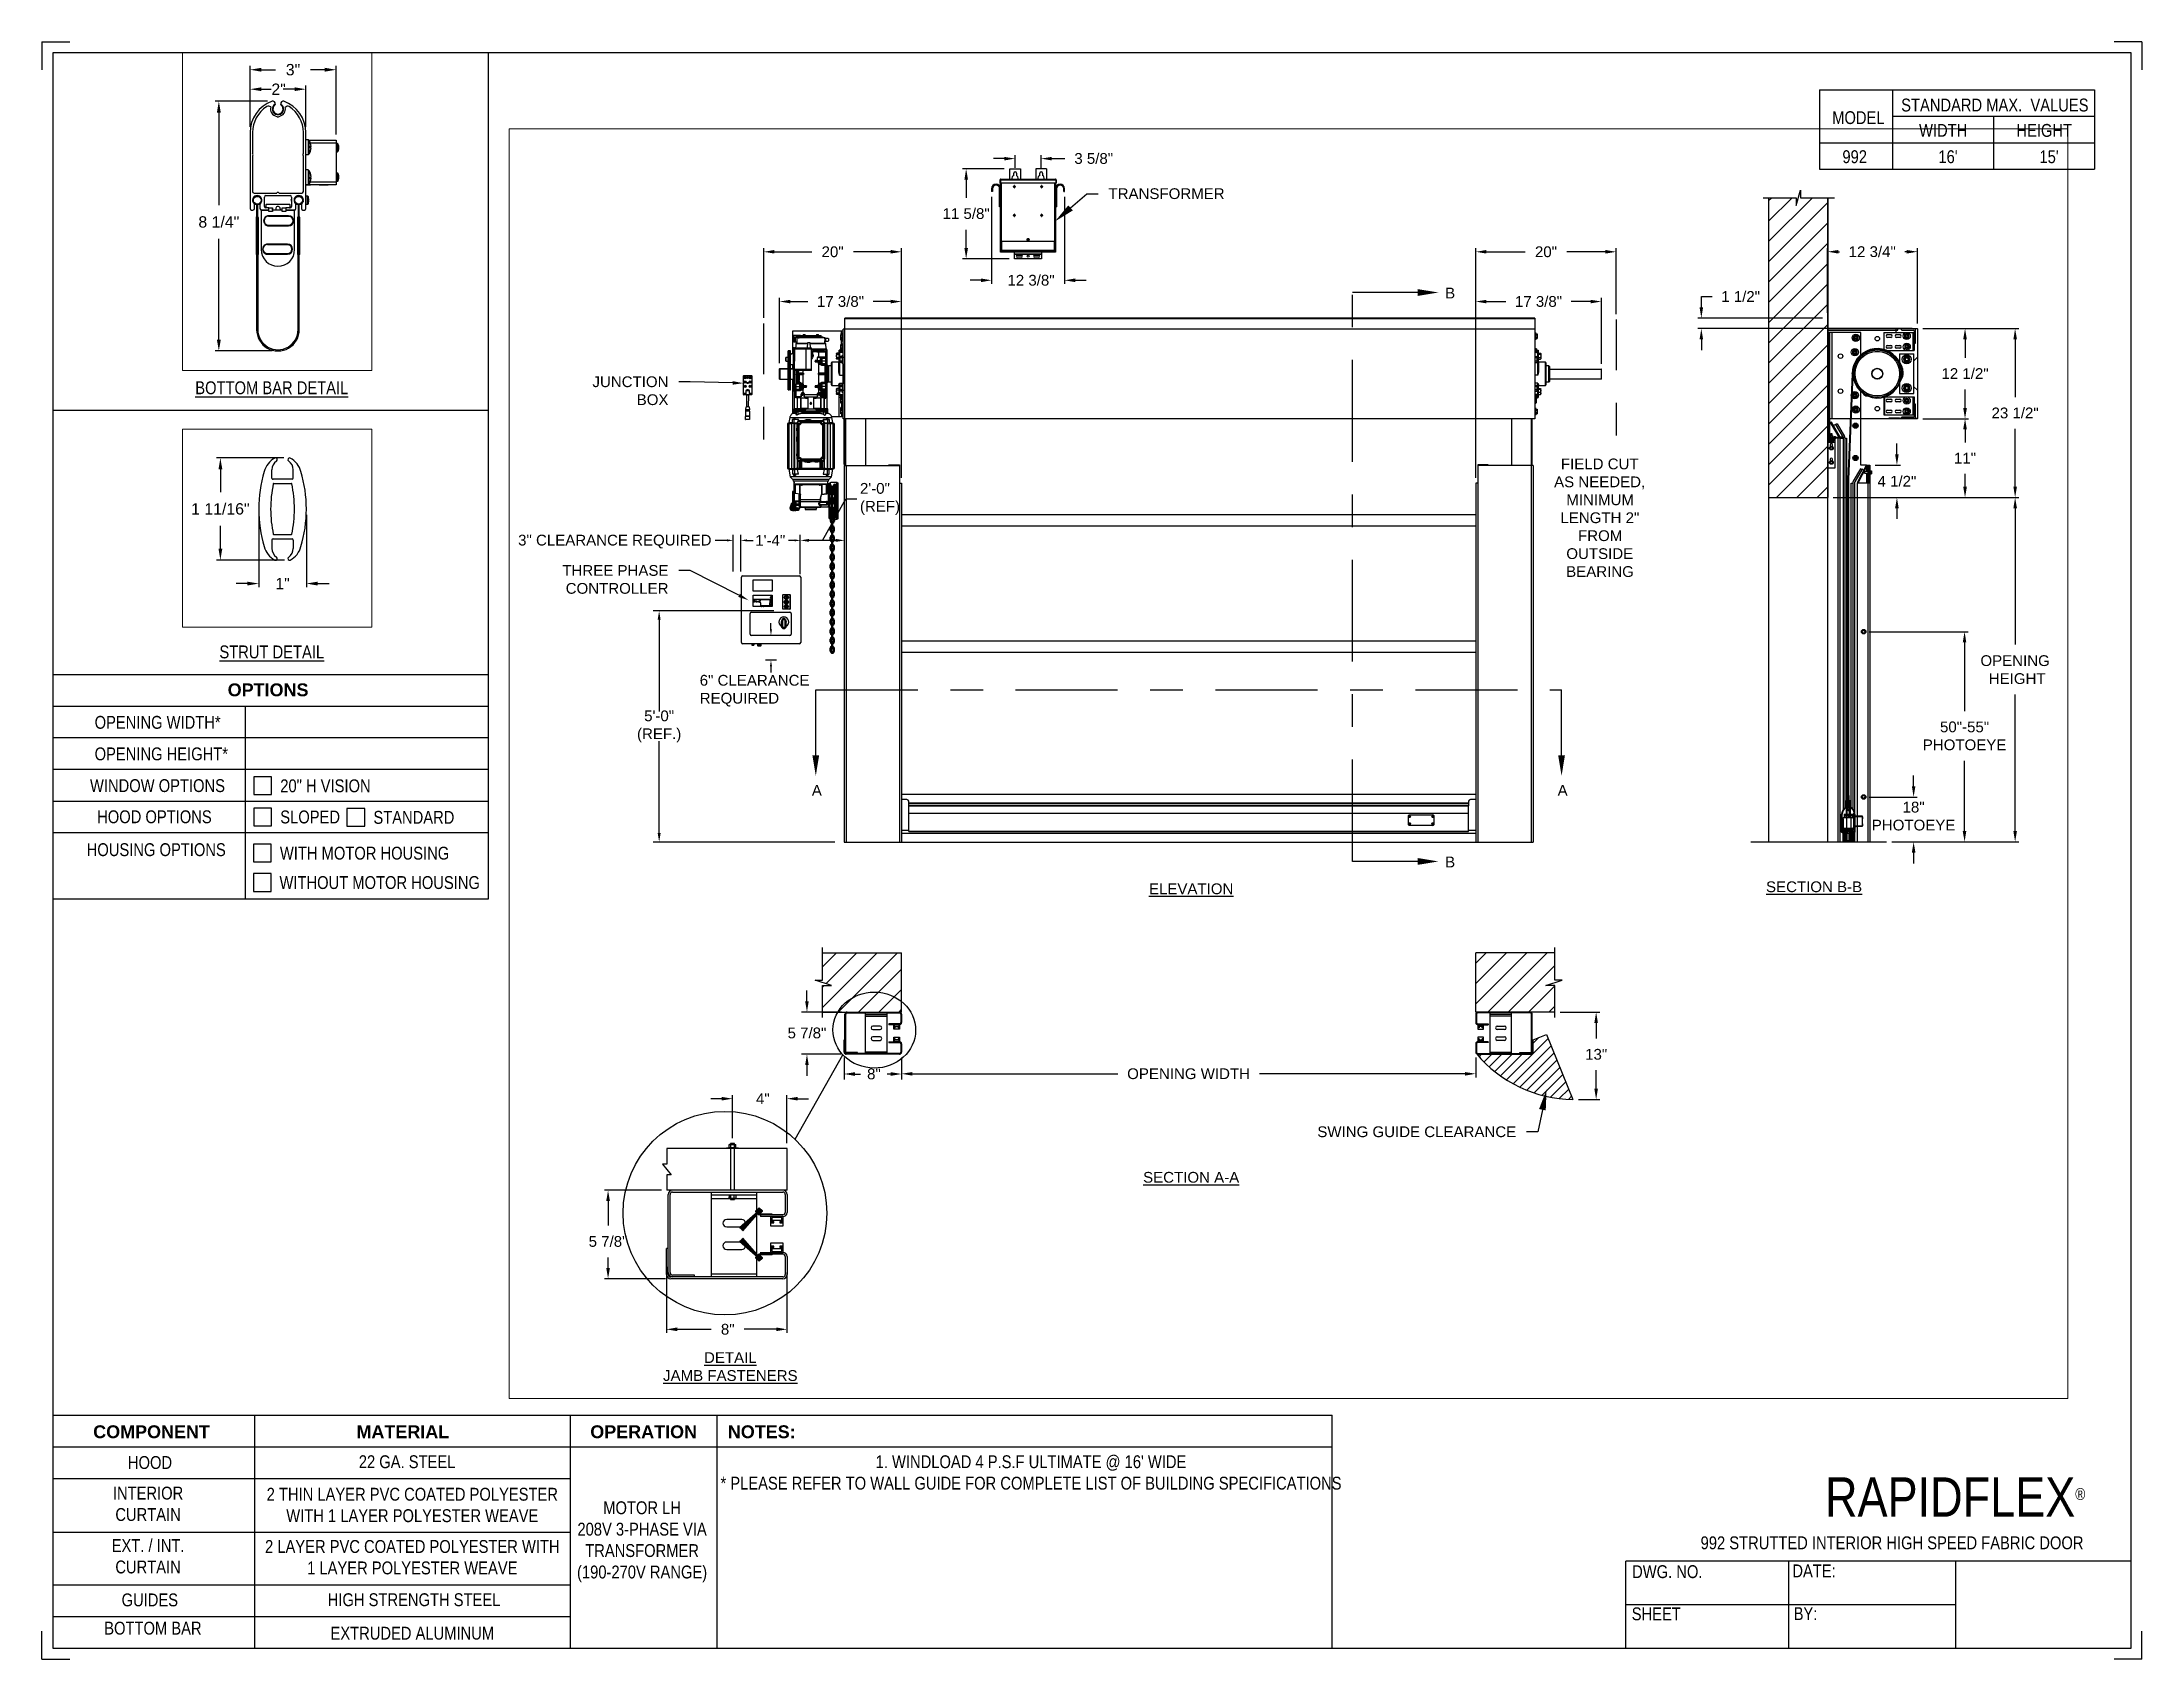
# Paper-space layout '992 MOTOR LH 208V 3 PHASE' of a CAD drawing. Header units: inches. Extents: x 0.1 to 10.9, y 0.1 to 8.4.
# The model-space entities are those that its viewports show. They can reach past a viewport. Long polylines and large blocks are cut down to what shows.
import ezdxf
from ezdxf import colors
from ezdxf.entities.mleader import LeaderData, LeaderLine
from ezdxf.math import Vec2, Vec3

# ---------------------------------------------------------------- set-up
doc = ezdxf.new("R2010")
doc.units = ezdxf.units.IN
doc.header["$LTSCALE"] = 0.25
doc.header["$MEASUREMENT"] = 0
doc.linetypes.add('CENTER', pattern=[2, 1.25, -0.25, 0.25, -0.25])
doc.linetypes.add('PHANTOM2', pattern=[1.25, 0.625, -0.125, 0.125, -0.125, 0.125, -0.125])
for name, color, linetype in [('208V 1-PHASE 60HZ VIA TRANSFORMER (190-207 RANGE)', 4, 'Continuous'), ('ANNOTATIONS', 1, 'Continuous'), ('DETAILS', 4, 'Continuous'), ('HIDDEN', 6, 'PHANTOM2'), ('MOTOR LH', 7, 'Continuous'), ('SECTION CUTS', 6, 'CENTER'), ('STANDARD MOTOR LH', 7, 'Continuous'), ('TITLE BLOCK', 7, 'Continuous')]:
    doc.layers.add(name, color=color, linetype=linetype)
doc.styles.add('ARIAL', font='arial.ttf', dxfattribs={"height": 0.09375})
doc.styles.add('CADdetails-DIMENSIONS', font='ARIALN.TTF', dxfattribs={"height": 2.38})
doc.styles.add('ROMANS', font='Romans', dxfattribs={"height": 0.09375})
doc.styles.get("Standard").update_dxf_attribs({"font": 'romans.shx'})
doc.dimstyles.get("Standard").update_dxf_attribs({"dimscale": 60, "dimtxt": 0.0833, "dimasz": 0.0833, "dimexe": 0.0833, "dimexo": 0.04, "dimgap": 0.09, "dimtad": 0, "dimtih": 1, "dimtoh": 1, "dimdec": 4, "dimzin": 1, "dimdsep": 46, "dimlunit": 4, "dimtxsty": 'Standard', "dimcen": 0.09, "dimclrt": 150, "dimadec": 4, "dimazin": 2, "dimtfac": 1, "dimtdec": 0, "dimtofl": 0, "dimtmove": 0, "dimatfit": 3, "dimfxl": 1, "dimtolj": 1, "dimtzin": 0, "dimlwd": -1, "dimlwe": -1, "dimarcsym": 1})
doc.dimstyles.new('STANDARD$0', dxfattribs={"dimtxt": 0.09375, "dimasz": 0.09375, "dimexe": 0.03125, "dimexo": 0.046875, "dimgap": 0.09, "dimtad": 0, "dimtih": 1, "dimtoh": 1, "dimdec": 4, "dimzin": 0, "dimdsep": 46, "dimtxsty": 'ARIAL', "dimcen": 0.09, "dimadec": 0, "dimazin": 0, "dimtfac": 1, "dimtdec": 4, "dimtofl": 0, "dimtmove": 0, "dimatfit": 1, "dimfxl": 1, "dimtolj": 1, "dimtzin": 0, "dimarcsym": 0})
pattern_1 = [(45, (48.51358, -11.93541), (-0.08838835, 0.08838835), [])]
pattern_2 = [(45, (232.47359, 234.21006), (-0.0883883, 0.0883883), []), (135, (232.47359, 234.21006), (-0.0883883, -0.0883883), [])]
pattern_3 = [(45, (232.47359, 226.17275), (-0.08838835, 0.08838835), []), (135, (232.47359, 226.17275), (-0.26516504, 0.08838835), [0.3125, -0.1875])]

psp = doc.layouts.new('992 MOTOR LH 208V 3 PHASE')

# ---------------------------------------------------------------- texts
at = {"layer": 'TITLE BLOCK', "attachment_point": 2, "style": 'CADdetails-DIMENSIONS'}
for s, width, insert, char_height in [('MODEL', 0.28815, (9.45, 8.068), 0.0664), ('STANDARD MAX.  VALUES', 1.75949, (10.155, 8.133), 0.06641), ('WIDTH', 0.42908, (9.888, 8.002), 0.0664), ('HEIGHT', 0.42908, (10.41, 8.002), 0.0664), ('992', 0.29952, (9.431, 7.866), 0.0664)]:
    psp.add_mtext_dynamic_manual_height_columns(s, width=width, gutter_width=1.363, heights=[0], dxfattribs=dict(at, insert=insert, char_height=char_height))
at = {"layer": 'TITLE BLOCK', "style": 'CADdetails-DIMENSIONS'}
for s, insert, char_height, width, attachment_point in [("16'", (9.913, 7.866), 0.0664, 1.75949, 2), ("15'", (10.435, 7.866), 0.0664, 1.75949, 2), ('{\\LBOTTOM BAR DETAIL}', (1.254, 6.672), 0.06641, 1.75949, 2), ('{\\LSTRUT DETAIL}', (1.254, 5.307), 0.06641, 1.75949, 2), ('{\\fArial|b1|i0|c0|p34;OPTIONS}', (1.235, 5.111), 0.06641, 1.75949, 2), ('OPENING WIDTH*', (0.339, 4.943), 0.06641, 1.30693, 1), ('OPENING HEIGHT*', (0.339, 4.78), 0.06641, 1.30693, 1), ('WINDOW OPTIONS', (0.315, 4.616), 0.06641, 1.30693, 1), ('20" H VISION', (1.298, 4.615), 0.06641, 1.23928, 1), ('HOOD OPTIONS', (0.352, 4.455), 0.06641, 1.30693, 1), ('SLOPED', (1.298, 4.454), 0.0664, 1.23928, 1), ('STANDARD', (1.779, 4.452), 0.0664, 1.23928, 1), ('HOUSING OPTIONS', (0.298, 4.285), 0.06641, 1.30693, 1), ('WITH MOTOR HOUSING', (1.296, 4.267), 0.06641, 1.23928, 1), ('WITHOUT MOTOR HOUSING', (1.294, 4.115), 0.06641, 1.53035, 1), ('{\\fArial|b1|i0|c0|p34;COMPONENT}', (0.633, 1.277), 0.06641, 1.75949, 2), ('{\\fArial|b1|i0|c0|p34;MATERIAL}', (1.931, 1.277), 0.06641, 1.75949, 2), ('{\\fArial|b1|i0|c0|p34;OPERATION}', (3.175, 1.277), 0.06641, 1.75949, 2), ('{\\fArial|b1|i0|c0|p34;NOTES:}', (3.785, 1.277), 0.06641, 1.75949, 2), ('HOOD', (0.625, 1.118), 0.0664, 1.75949, 2), ('22 GA. STEEL', (1.953, 1.122), 0.06641, 1.75949, 2), ("1. WINDLOAD 4 P.S.F ULTIMATE @ 16' WIDE\\P* PLEASE REFER TO WALL GUIDE FOR COMPLETE LIST OF BUILDING SPECIFICATIONS", (5.176, 1.122), 0.06641, 3.11182, 2), ('\\A1;RAPIDFLEX{\\H0.30337x;\\S® ^ ;}', (10.642, 1.008), 0.20312, 2.03069, 3), ('INTERIOR \\PCURTAIN', (0.615, 0.96), 0.0664, 1.75949, 2), ('2 THIN LAYER PVC COATED POLYESTER\\PWITH 1 LAYER POLYESTER WEAVE', (1.98, 0.954), 0.06641, 1.75949, 2), ('\\PMOTOR LH\\P208V 3-PHASE VIA TRANSFORMER (190-270V RANGE)', (3.167, 0.995), 0.06641, 0.79435, 2), ('EXT. / INT. \\PCURTAIN', (0.615, 0.689), 0.06641, 1.75949, 2), ('2 LAYER PVC COATED POLYESTER WITH \\P1 LAYER POLYESTER WEAVE', (1.98, 0.684), 0.06641, 1.75949, 2), ('992 STRUTTED INTERIOR HIGH SPEED FABRIC DOOR', (9.624, 0.703), 0.06641, 2.80782, 2), ('DWG. NO.', (8.463, 0.554), 0.0664, 1.75949, 2), ('DATE:', (9.221, 0.558), 0.0664, 1.75949, 2), ('GUIDES', (0.624, 0.408), 0.0664, 1.75949, 2), ('HIGH STRENGTH STEEL', (1.989, 0.409), 0.06641, 1.75949, 2), ('SHEET', (8.406, 0.336), 0.0664, 1.75949, 2), ('BY:', (9.177, 0.337), 0.0664, 1.75949, 2), ('BOTTOM BAR', (0.64, 0.262), 0.0664, 1.75949, 2), ('EXTRUDED ALUMINUM', (1.98, 0.236), 0.06641, 1.75949, 2)]:
    psp.add_mtext(s, dxfattribs=dict(at, insert=insert, char_height=char_height, width=width, attachment_point=attachment_point))

msp = doc.modelspace()

# ---------------------------------------------------------------- texts
at = {"layer": 'ANNOTATIONS', "char_height": 0.09375, "style": 'ARIAL'}
for s, insert, width, attachment_point in [('\\pi0.08461;FIELD CUT \\P\\pi0.02546;AS NEEDED, \\P\\pi0.13149;MINIMUM \\P\\pi0.08068;LENGTH 2" \\P\\pi0.23384;FROM \\P\\pi0.1319;OUTSIDE \\P\\pi0.13043;BEARING', (231.91525, 243.44234), 0.8325753, 1), ('{\\LELEVATION}', (228.78034, 239.7413), 3.0834986, 2), ('{\\LSECTION B-B}', (234.20441, 239.75886), 1.3823677, 2), ('{\\LSECTION A-A}', (228.78034, 237.22811), 1.3823677, 2), ('{\\LDETAIL\\PJAMB FASTENERS}', (224.76762, 235.65754), 1.3823677, 2)]:
    msp.add_mtext(s, dxfattribs=dict(at, insert=insert, width=width, attachment_point=attachment_point))
for s, insert, attachment_point in [('2\'-0"\\P(REF)', (225.89635, 243.09025), 4), ('3" CLEARANCE REQUIRED', (222.91987, 242.71872), 4), ('1\'-4"', (225.24565, 242.72933), 6), ('6" CLEARANCE\\PREQUIRED', (224.50106, 241.41967), 4), ('5\'-0"\\P(REF.)', (224.14786, 241.10878), 5), ('\\A1;2"', (195.66397, 237.70592), 5)]:
    msp.add_mtext(s, dxfattribs=dict(at, insert=insert, attachment_point=attachment_point))
at = {"layer": 'SECTION CUTS', "style": 'ARIAL'}
for s, p in [('B', (230.9919, 244.83683)), ('A', (225.47723, 240.50508)), ('A', (231.97123, 240.50508)), ('B', (230.9919, 239.88096))]:
    msp.add_text(s, height=0.09375, dxfattribs=at).set_placement(p)

# ---------------------------------------------------------------- blocks, each defined once
blk = doc.blocks.new('*D44')
at = {"layer": 'ANNOTATIONS', "color": 0, "lineweight": -2, "transparency": 16777216}
for p, q in [((197.241, 237.172), (196.685, 237.172)), ((196.716, 237.079), (196.716, 236.888)), ((196.716, 236.421), (196.716, 236.611)), ((197.247, 236.327), (196.685, 236.327))]:
    blk.add_line(p, q, dxfattribs=at)
at = {"layer": 'ANNOTATIONS', "color": 0, "transparency": 16777216}
for points in [[(196.701, 237.079), (196.732, 237.079), (196.716, 237.172)], [(196.701, 236.421), (196.732, 236.421), (196.716, 236.327)]]:
    blk.add_solid(points, dxfattribs=at)
at = {"layer": 'defpoints', "color": 0, "transparency": 16777216}
for p in [(197.288, 237.172), (196.716, 236.327), (197.294, 236.327)]:
    blk.add_point(p, dxfattribs=at)
at = {"layer": 'ANNOTATIONS', "color": 0, "transparency": 16777216, "insert": (196.716, 236.75), "char_height": 0.09375, "attachment_point": 5, "style": 'ARIAL'}
blk.add_mtext('\\A1;1 11/16"', dxfattribs=at)
blk = doc.blocks.new('*D45')
at = {"layer": 'ANNOTATIONS', "color": 0, "lineweight": -2, "transparency": 16777216}
for p, q in [((197.033, 236.702), (197.033, 236.102)), ((197.427, 236.702), (197.427, 236.102)), ((196.939, 236.133), (196.846, 236.133)), ((197.521, 236.133), (197.614, 236.133))]:
    blk.add_line(p, q, dxfattribs=at)
at = {"layer": 'ANNOTATIONS', "color": 0, "transparency": 16777216}
for points in [[(196.939, 236.149), (196.939, 236.117), (197.033, 236.133)], [(197.521, 236.149), (197.521, 236.117), (197.427, 236.133)]]:
    blk.add_solid(points, dxfattribs=at)
at = {"layer": 'defpoints', "color": 0, "transparency": 16777216}
for p in [(197.033, 236.749), (197.427, 236.749), (197.427, 236.133)]:
    blk.add_point(p, dxfattribs=at)
at = {"layer": 'ANNOTATIONS', "color": 0, "transparency": 16777216, "insert": (197.23, 236.133), "char_height": 0.0938, "attachment_point": 5, "style": 'ARIAL'}
blk.add_mtext('\\A1;1"', dxfattribs=at)
blk = doc.blocks.new('*D61')
at = {"layer": 'ANNOTATIONS', "color": 0, "lineweight": -2, "transparency": 16777216}
for p, q in [((195.571, 237.607), (195.139, 237.607)), ((195.17, 237.513), (195.17, 236.747)), ((195.17, 235.635), (195.17, 236.47)), ((195.612, 235.542), (195.139, 235.542))]:
    blk.add_line(p, q, dxfattribs=at)
at = {"layer": 'ANNOTATIONS', "color": 0, "transparency": 16777216}
for points in [[(195.154, 237.513), (195.186, 237.513), (195.17, 237.607)], [(195.154, 235.635), (195.186, 235.635), (195.17, 235.542)]]:
    blk.add_solid(points, dxfattribs=at)
at = {"layer": 'defpoints', "color": 0, "transparency": 16777216}
for p in [(195.618, 237.607), (195.17, 235.542), (195.659, 235.542)]:
    blk.add_point(p, dxfattribs=at)
at = {"layer": 'ANNOTATIONS', "color": 0, "transparency": 16777216, "insert": (195.17, 236.608), "char_height": 0.0938, "attachment_point": 5, "style": 'ARIAL'}
blk.add_mtext('\\A1;8 1/4"', dxfattribs=at)
blk = doc.blocks.new('*D62')
at = {"layer": 'ANNOTATIONS', "color": 0, "lineweight": -2, "transparency": 16777216}
for p, q in [((195.428, 237.394), (195.428, 237.898)), ((195.522, 237.867), (195.639, 237.867)), ((196.045, 237.867), (195.927, 237.867)), ((196.139, 237.332), (196.139, 237.898))]:
    blk.add_line(p, q, dxfattribs=at)
at = {"layer": 'ANNOTATIONS', "color": 0, "transparency": 16777216}
for points in [[(195.522, 237.883), (195.522, 237.851), (195.428, 237.867)], [(196.045, 237.883), (196.045, 237.851), (196.139, 237.867)]]:
    blk.add_solid(points, dxfattribs=at)
at = {"layer": 'defpoints', "color": 0, "transparency": 16777216}
for p in [(195.428, 237.867), (195.428, 237.347), (196.139, 237.285)]:
    blk.add_point(p, dxfattribs=at)
at = {"layer": 'ANNOTATIONS', "color": 0, "transparency": 16777216, "insert": (195.783, 237.867), "char_height": 0.0938, "attachment_point": 5, "style": 'ARIAL'}
blk.add_mtext('\\A1;3"', dxfattribs=at)
blk = doc.blocks.new('*D69')
at = {"layer": 'ANNOTATIONS', "color": 0, "lineweight": -2, "transparency": 16777216}
for p, q in [((225.758, 238.224), (225.758, 238.034)), ((226.258, 238.224), (226.258, 238.034)), ((225.852, 238.081), (225.901, 238.081)), ((226.165, 238.081), (226.134, 238.081))]:
    blk.add_line(p, q, dxfattribs=at)
at = {"layer": 'ANNOTATIONS', "color": 0, "transparency": 16777216}
for points in [[(225.852, 238.097), (225.852, 238.065), (225.758, 238.081)], [(226.165, 238.097), (226.165, 238.065), (226.258, 238.081)]]:
    blk.add_solid(points, dxfattribs=at)
at = {"layer": 'defpoints', "color": 0, "transparency": 16777216}
for p in [(225.758, 238.271), (226.258, 238.271), (226.258, 238.081)]:
    blk.add_point(p, dxfattribs=at)
at = {"layer": 'ANNOTATIONS', "color": 0, "transparency": 16777216, "insert": (226.018, 238.081), "char_height": 0.0938, "attachment_point": 5, "style": 'ARIAL'}
blk.add_mtext('\\A1;8"', dxfattribs=at)
blk = doc.blocks.new('*D70')
at = {"layer": 'ANNOTATIONS', "color": 0, "lineweight": -2, "transparency": 16777216}
for p, q in [((235.071, 240.588), (235.071, 240.682)), ((234.683, 240.494), (235.102, 240.494)), ((234.881, 240.103), (235.102, 240.103)), ((235.071, 240.01), (235.071, 239.916))]:
    blk.add_line(p, q, dxfattribs=at)
at = {"layer": 'ANNOTATIONS', "color": 0, "transparency": 16777216}
for points in [[(235.056, 240.588), (235.087, 240.588), (235.071, 240.494)], [(235.056, 240.01), (235.087, 240.01), (235.071, 240.103)]]:
    blk.add_solid(points, dxfattribs=at)
at = {"layer": 'defpoints', "color": 0, "transparency": 16777216}
for p in [(234.636, 240.494), (235.071, 240.494), (234.834, 240.103)]:
    blk.add_point(p, dxfattribs=at)
at = {"layer": 'ANNOTATIONS', "color": 0, "transparency": 16777216, "insert": (235.071, 240.327), "char_height": 0.0938, "attachment_point": 5, "style": 'ARIAL'}
blk.add_mtext('\\A1;18"\\PPHOTOEYE', dxfattribs=at)
blk = doc.blocks.new('*D71')
at = {"layer": 'ANNOTATIONS', "color": 0, "lineweight": -2, "transparency": 16777216}
for p, q in [((234.683, 241.934), (235.546, 241.934)), ((235.515, 241.84), (235.515, 241.243)), ((235.515, 240.197), (235.515, 240.809)), ((234.881, 240.103), (235.546, 240.103))]:
    blk.add_line(p, q, dxfattribs=at)
at = {"layer": 'ANNOTATIONS', "color": 0, "transparency": 16777216}
for points in [[(235.499, 241.84), (235.53, 241.84), (235.515, 241.934)], [(235.499, 240.197), (235.53, 240.197), (235.515, 240.103)]]:
    blk.add_solid(points, dxfattribs=at)
at = {"layer": 'defpoints', "color": 0, "transparency": 16777216}
for p in [(234.636, 241.934), (235.515, 241.934), (234.834, 240.103)]:
    blk.add_point(p, dxfattribs=at)
at = {"layer": 'ANNOTATIONS', "color": 0, "transparency": 16777216, "insert": (235.515, 241.026), "char_height": 0.09375, "attachment_point": 5, "style": 'ARIAL'}
blk.add_mtext('\\A1;50"-55"\\PPHOTOEYE', dxfattribs=at)
blk = doc.blocks.new('*D72')
at = {"layer": 'ANNOTATIONS', "color": 0, "lineweight": -2, "transparency": 16777216}
for p, q in [((225.435, 238.714), (225.435, 238.807)), ((225.737, 238.62), (225.388, 238.62)), ((225.729, 238.253), (225.388, 238.253)), ((225.435, 238.159), (225.435, 238.066))]:
    blk.add_line(p, q, dxfattribs=at)
at = {"layer": 'ANNOTATIONS', "color": 0, "transparency": 16777216}
for points in [[(225.419, 238.714), (225.45, 238.714), (225.435, 238.62)], [(225.419, 238.159), (225.45, 238.159), (225.435, 238.253)]]:
    blk.add_solid(points, dxfattribs=at)
at = {"layer": 'defpoints', "color": 0, "transparency": 16777216}
for p in [(225.784, 238.62), (225.435, 238.253), (225.776, 238.253)]:
    blk.add_point(p, dxfattribs=at)
at = {"layer": 'ANNOTATIONS', "color": 0, "transparency": 16777216, "insert": (225.435, 238.438), "char_height": 0.0938, "attachment_point": 5, "style": 'ARIAL'}
blk.add_mtext('\\A1;5 7/8"', dxfattribs=at)
blk = doc.blocks.new('*D75')
at = {"layer": 'ANNOTATIONS', "color": 0, "lineweight": -2, "transparency": 16777216}
for p, q in [((235.152, 243.789), (235.55, 243.789)), ((235.519, 243.696), (235.519, 243.584)), ((235.519, 243.197), (235.519, 243.309)), ((234.371, 243.103), (235.55, 243.103))]:
    blk.add_line(p, q, dxfattribs=at)
at = {"layer": 'ANNOTATIONS', "color": 0, "transparency": 16777216}
for points in [[(235.503, 243.696), (235.535, 243.696), (235.519, 243.789)], [(235.503, 243.197), (235.535, 243.197), (235.519, 243.103)]]:
    blk.add_solid(points, dxfattribs=at)
at = {"layer": 'defpoints', "color": 0, "transparency": 16777216}
for p in [(235.105, 243.789), (235.519, 243.789), (234.324, 243.103)]:
    blk.add_point(p, dxfattribs=at)
at = {"layer": 'ANNOTATIONS', "color": 0, "transparency": 16777216, "insert": (235.519, 243.446), "char_height": 0.0938, "attachment_point": 5, "style": 'ARIAL'}
blk.add_mtext('\\A1;11"', dxfattribs=at)
blk = doc.blocks.new('*D76')
at = {"layer": 'ANNOTATIONS', "color": 0, "lineweight": -2, "transparency": 16777216}
for p, q in [((234.926, 243.478), (234.926, 243.572)), ((234.737, 243.385), (234.957, 243.385)), ((234.371, 243.103), (234.957, 243.103)), ((234.926, 243.01), (234.926, 242.916))]:
    blk.add_line(p, q, dxfattribs=at)
at = {"layer": 'ANNOTATIONS', "color": 0, "transparency": 16777216}
for points in [[(234.91, 243.478), (234.941, 243.478), (234.926, 243.385)], [(234.91, 243.01), (234.941, 243.01), (234.926, 243.103)]]:
    blk.add_solid(points, dxfattribs=at)
at = {"layer": 'defpoints', "color": 0, "transparency": 16777216}
for p in [(234.69, 243.385), (234.926, 243.385), (234.324, 243.103)]:
    blk.add_point(p, dxfattribs=at)
at = {"layer": 'ANNOTATIONS', "color": 0, "transparency": 16777216, "insert": (234.926, 243.244), "char_height": 0.0938, "attachment_point": 5, "style": 'ARIAL'}
blk.add_mtext('\\A1;4 1/2"', dxfattribs=at)
blk = doc.blocks.new('*D77')
at = {"layer": 'ANNOTATIONS', "color": 0, "lineweight": -2, "transparency": 16777216}
for p, q in [((233.223, 244.76), (233.223, 244.853)), ((233.223, 244.853), (233.316, 244.853)), ((234.278, 244.666), (233.191, 244.666)), ((235.058, 244.574), (233.191, 244.574)), ((233.223, 244.48), (233.223, 244.386))]:
    blk.add_line(p, q, dxfattribs=at)
at = {"layer": 'ANNOTATIONS', "color": 0, "transparency": 16777216}
for points in [[(233.207, 244.76), (233.238, 244.76), (233.223, 244.666)], [(233.207, 244.48), (233.238, 244.48), (233.223, 244.574)]]:
    blk.add_solid(points, dxfattribs=at)
at = {"layer": 'defpoints', "color": 0, "transparency": 16777216}
for p in [(233.223, 244.574), (234.325, 244.666), (235.105, 244.574)]:
    blk.add_point(p, dxfattribs=at)
at = {"layer": 'ANNOTATIONS', "color": 0, "transparency": 16777216, "insert": (233.565, 244.853), "char_height": 0.0938, "attachment_point": 5, "style": 'ARIAL'}
blk.add_mtext('\\A1;1 1/2"', dxfattribs=at)
blk = doc.blocks.new('*D79')
at = {"layer": 'ANNOTATIONS', "color": 0, "lineweight": -2, "transparency": 16777216}
for p, q in [((225.058, 244.667), (225.058, 245.275)), ((226.258, 243.274), (226.258, 245.275)), ((225.152, 245.243), (225.477, 245.243)), ((226.165, 245.243), (225.839, 245.243))]:
    blk.add_line(p, q, dxfattribs=at)
at = {"layer": 'ANNOTATIONS', "color": 0, "transparency": 16777216}
for points in [[(225.152, 245.259), (225.152, 245.228), (225.058, 245.243)], [(226.165, 245.259), (226.165, 245.228), (226.258, 245.243)]]:
    blk.add_solid(points, dxfattribs=at)
at = {"layer": 'defpoints', "color": 0, "transparency": 16777216}
for p in [(225.058, 245.243), (225.058, 244.62), (226.258, 243.227)]:
    blk.add_point(p, dxfattribs=at)
at = {"layer": 'ANNOTATIONS', "color": 0, "transparency": 16777216, "insert": (225.658, 245.243), "char_height": 0.0938, "attachment_point": 5, "style": 'ARIAL'}
blk.add_mtext('\\A1;20"', dxfattribs=at)
blk = doc.blocks.new('*D80')
at = {"layer": 'ANNOTATIONS', "color": 0, "lineweight": -2, "transparency": 16777216}
for p, q in [((225.196, 244.272), (225.196, 244.841)), ((225.29, 244.81), (225.442, 244.81)), ((226.165, 244.81), (226.012, 244.81)), ((226.258, 243.274), (226.258, 244.841))]:
    blk.add_line(p, q, dxfattribs=at)
at = {"layer": 'ANNOTATIONS', "color": 0, "transparency": 16777216}
for points in [[(225.29, 244.825), (225.29, 244.794), (225.196, 244.81)], [(226.165, 244.825), (226.165, 244.794), (226.258, 244.81)]]:
    blk.add_solid(points, dxfattribs=at)
at = {"layer": 'defpoints', "color": 0, "transparency": 16777216}
for p in [(226.258, 244.81), (225.196, 244.225), (226.258, 243.227)]:
    blk.add_point(p, dxfattribs=at)
at = {"layer": 'ANNOTATIONS', "color": 0, "transparency": 16777216, "insert": (225.727, 244.81), "char_height": 0.09375, "attachment_point": 5, "style": 'ARIAL'}
blk.add_mtext('\\A1;17 3/8"', dxfattribs=at)
blk = doc.blocks.new('*D78')
at = {"layer": 'ANNOTATIONS', "color": 0, "lineweight": -2, "transparency": 16777216}
for p, q in [((231.258, 243.274), (231.258, 244.841)), ((231.352, 244.81), (231.52, 244.81)), ((232.258, 244.81), (232.09, 244.81)), ((232.352, 244.267), (232.352, 244.841))]:
    blk.add_line(p, q, dxfattribs=at)
at = {"layer": 'ANNOTATIONS', "color": 0, "transparency": 16777216}
for points in [[(231.352, 244.825), (231.352, 244.794), (231.258, 244.81)], [(232.258, 244.825), (232.258, 244.794), (232.352, 244.81)]]:
    blk.add_solid(points, dxfattribs=at)
at = {"layer": 'defpoints', "color": 0, "transparency": 16777216}
for p in [(231.258, 244.81), (232.352, 244.22), (231.258, 243.227)]:
    blk.add_point(p, dxfattribs=at)
at = {"layer": 'ANNOTATIONS', "color": 0, "transparency": 16777216, "insert": (231.805, 244.81), "char_height": 0.09375, "attachment_point": 5, "style": 'ARIAL'}
blk.add_mtext('\\A1;17 3/8"', dxfattribs=at)
blk = doc.blocks.new('*D83')
at = {"layer": 'ANNOTATIONS', "color": 0, "lineweight": -2, "transparency": 16777216}
for p, q in [((224.167, 237.068), (223.672, 237.068)), ((223.703, 236.974), (223.703, 236.76)), ((223.703, 236.392), (223.703, 236.483)), ((224.202, 236.298), (223.672, 236.298))]:
    blk.add_line(p, q, dxfattribs=at)
at = {"layer": 'ANNOTATIONS', "color": 0, "transparency": 16777216}
for points in [[(223.687, 236.974), (223.719, 236.974), (223.703, 237.068)], [(223.687, 236.392), (223.719, 236.392), (223.703, 236.298)]]:
    blk.add_solid(points, dxfattribs=at)
at = {"layer": 'defpoints', "color": 0, "transparency": 16777216}
for p in [(224.214, 237.068), (223.703, 236.298), (224.249, 236.298)]:
    blk.add_point(p, dxfattribs=at)
at = {"layer": 'ANNOTATIONS', "color": 0, "transparency": 16777216, "insert": (223.703, 236.622), "char_height": 0.0938, "attachment_point": 5, "style": 'ARIAL'}
blk.add_mtext('\\A1;5 7/8"', dxfattribs=at)
blk = doc.blocks.new('*D84')
at = {"layer": 'ANNOTATIONS', "color": 0, "lineweight": -2, "transparency": 16777216}
for p, q in [((224.211, 236.401), (224.211, 235.826)), ((225.261, 236.353), (225.261, 235.826)), ((224.305, 235.857), (224.601, 235.857)), ((225.167, 235.857), (224.889, 235.857))]:
    blk.add_line(p, q, dxfattribs=at)
at = {"layer": 'ANNOTATIONS', "color": 0, "transparency": 16777216}
for points in [[(224.305, 235.873), (224.305, 235.841), (224.211, 235.857)], [(225.167, 235.873), (225.167, 235.841), (225.261, 235.857)]]:
    blk.add_solid(points, dxfattribs=at)
at = {"layer": 'defpoints', "color": 0, "transparency": 16777216}
for p in [(224.211, 236.448), (225.261, 236.4), (224.211, 235.857)]:
    blk.add_point(p, dxfattribs=at)
at = {"layer": 'ANNOTATIONS', "color": 0, "transparency": 16777216, "insert": (224.745, 235.857), "char_height": 0.0938, "attachment_point": 5, "style": 'ARIAL'}
blk.add_mtext('\\A1;8"', dxfattribs=at)
blk = doc.blocks.new('*D85')
at = {"layer": 'ANNOTATIONS', "color": 0, "lineweight": -2, "transparency": 16777216}
for p, q in [((224.692, 237.866), (224.599, 237.866)), ((224.786, 237.523), (224.786, 237.897)), ((225.261, 237.479), (225.261, 237.897)), ((225.355, 237.866), (225.449, 237.866))]:
    blk.add_line(p, q, dxfattribs=at)
at = {"layer": 'ANNOTATIONS', "color": 0, "transparency": 16777216}
for points in [[(224.692, 237.882), (224.692, 237.85), (224.786, 237.866)], [(225.355, 237.882), (225.355, 237.85), (225.261, 237.866)]]:
    blk.add_solid(points, dxfattribs=at)
at = {"layer": 'defpoints', "color": 0, "transparency": 16777216}
for p in [(225.261, 237.866), (224.786, 237.476), (225.261, 237.432)]:
    blk.add_point(p, dxfattribs=at)
at = {"layer": 'ANNOTATIONS', "color": 0, "transparency": 16777216, "insert": (225.051, 237.866), "char_height": 0.0938, "attachment_point": 5, "style": 'ARIAL'}
blk.add_mtext('\\A1;4"', dxfattribs=at)
blk = doc.blocks.new('*D86')
at = {"layer": 'ANNOTATIONS', "color": 0, "lineweight": -2, "transparency": 16777216}
for p, q in [((234.322, 244.711), (234.322, 245.275)), ((235.105, 244.619), (235.105, 245.275)), ((234.416, 245.244), (234.426, 245.244)), ((235.011, 245.244), (234.996, 245.244))]:
    blk.add_line(p, q, dxfattribs=at)
at = {"layer": 'ANNOTATIONS', "color": 0, "transparency": 16777216}
for points in [[(234.416, 245.259), (234.416, 245.228), (234.322, 245.244)], [(235.011, 245.259), (235.011, 245.228), (235.105, 245.244)]]:
    blk.add_solid(points, dxfattribs=at)
at = {"layer": 'defpoints', "color": 0, "transparency": 16777216}
for p in [(235.105, 245.244), (234.322, 244.664), (235.105, 244.572)]:
    blk.add_point(p, dxfattribs=at)
at = {"layer": 'ANNOTATIONS', "color": 0, "transparency": 16777216, "insert": (234.711, 245.244), "char_height": 0.09375, "attachment_point": 5, "style": 'ARIAL'}
blk.add_mtext('\\A1;12 3/4"', dxfattribs=at)
blk = doc.blocks.new('*D87')
at = {"layer": 'ANNOTATIONS', "color": 0, "lineweight": -2, "transparency": 16777216}
for p, q in [((235.152, 244.574), (235.55, 244.574)), ((235.519, 244.48), (235.519, 244.32)), ((235.519, 243.883), (235.519, 244.043)), ((235.152, 243.789), (235.55, 243.789))]:
    blk.add_line(p, q, dxfattribs=at)
at = {"layer": 'ANNOTATIONS', "color": 0, "transparency": 16777216}
for points in [[(235.503, 244.48), (235.535, 244.48), (235.519, 244.574)], [(235.503, 243.883), (235.535, 243.883), (235.519, 243.789)]]:
    blk.add_solid(points, dxfattribs=at)
at = {"layer": 'defpoints', "color": 0, "transparency": 16777216}
for p in [(235.105, 244.574), (235.105, 243.789), (235.519, 243.789)]:
    blk.add_point(p, dxfattribs=at)
at = {"layer": 'ANNOTATIONS', "color": 0, "transparency": 16777216, "insert": (235.519, 244.182), "char_height": 0.09375, "attachment_point": 5, "style": 'ARIAL'}
blk.add_mtext('\\A1;12 1/2"', dxfattribs=at)
blk = doc.blocks.new('*D88')
at = {"layer": 'ANNOTATIONS', "color": 0, "lineweight": -2, "transparency": 16777216}
for p, q in [((235.153, 244.574), (235.55, 244.574)), ((235.519, 244.48), (235.519, 244.32)), ((235.519, 243.883), (235.519, 244.043)), ((235.152, 243.789), (235.55, 243.789))]:
    blk.add_line(p, q, dxfattribs=at)
at = {"layer": 'ANNOTATIONS', "color": 0, "transparency": 16777216}
for points in [[(235.503, 244.48), (235.535, 244.48), (235.519, 244.574)], [(235.503, 243.883), (235.535, 243.883), (235.519, 243.789)]]:
    blk.add_solid(points, dxfattribs=at)
at = {"layer": 'defpoints', "color": 0, "transparency": 16777216}
for p in [(235.106, 244.574), (235.105, 243.789), (235.519, 243.789)]:
    blk.add_point(p, dxfattribs=at)
at = {"layer": 'ANNOTATIONS', "color": 0, "transparency": 16777216, "insert": (235.519, 244.182), "char_height": 0.09375, "attachment_point": 5, "style": 'ARIAL'}
blk.add_mtext('\\A1;12 1/2"', dxfattribs=at)
blk = doc.blocks.new('*D89')
at = {"layer": 'ANNOTATIONS', "color": 0, "lineweight": -2, "transparency": 16777216}
for p, q in [((235.152, 243.789), (235.55, 243.789)), ((235.519, 243.696), (235.519, 243.583)), ((235.519, 243.197), (235.519, 243.31)), ((234.371, 243.103), (235.55, 243.103))]:
    blk.add_line(p, q, dxfattribs=at)
at = {"layer": 'ANNOTATIONS', "color": 0, "transparency": 16777216}
for points in [[(235.503, 243.696), (235.535, 243.696), (235.519, 243.789)], [(235.503, 243.197), (235.535, 243.197), (235.519, 243.103)]]:
    blk.add_solid(points, dxfattribs=at)
at = {"layer": 'defpoints', "color": 0, "transparency": 16777216}
for p in [(235.105, 243.789), (235.519, 243.789), (234.324, 243.103)]:
    blk.add_point(p, dxfattribs=at)
at = {"layer": 'ANNOTATIONS', "color": 0, "transparency": 16777216, "insert": (235.519, 243.446), "char_height": 0.0938, "attachment_point": 5, "style": 'ARIAL'}
blk.add_mtext('\\A1;  ', dxfattribs=at)
blk = doc.blocks.new('*D90')
at = {"layer": 'ANNOTATIONS', "color": 0, "lineweight": -2, "transparency": 16777216}
for p, q in [((235.152, 244.574), (235.986, 244.574)), ((235.955, 244.48), (235.955, 243.977)), ((235.955, 243.197), (235.955, 243.7)), ((234.371, 243.103), (235.986, 243.103))]:
    blk.add_line(p, q, dxfattribs=at)
at = {"layer": 'ANNOTATIONS', "color": 0, "transparency": 16777216}
for points in [[(235.94, 244.48), (235.971, 244.48), (235.955, 244.574)], [(235.94, 243.197), (235.971, 243.197), (235.955, 243.103)]]:
    blk.add_solid(points, dxfattribs=at)
at = {"layer": 'defpoints', "color": 0, "transparency": 16777216}
for p in [(235.105, 244.574), (235.955, 244.574), (234.324, 243.103)]:
    blk.add_point(p, dxfattribs=at)
at = {"layer": 'ANNOTATIONS', "color": 0, "transparency": 16777216, "insert": (235.955, 243.839), "char_height": 0.09375, "attachment_point": 5, "style": 'ARIAL'}
blk.add_mtext('\\A1;23 1/2"', dxfattribs=at)
blk = doc.blocks.new('*D91')
at = {"layer": 'ANNOTATIONS', "color": 0, "lineweight": -2, "transparency": 16777216}
for p, q in [((231.258, 243.274), (231.258, 245.275)), ((232.482, 244.7), (232.482, 245.275)), ((231.352, 245.243), (231.689, 245.243)), ((232.388, 245.243), (232.051, 245.243))]:
    blk.add_line(p, q, dxfattribs=at)
at = {"layer": 'ANNOTATIONS', "color": 0, "transparency": 16777216}
for points in [[(231.352, 245.259), (231.352, 245.228), (231.258, 245.243)], [(232.388, 245.259), (232.388, 245.228), (232.482, 245.243)]]:
    blk.add_solid(points, dxfattribs=at)
at = {"layer": 'defpoints', "color": 0, "transparency": 16777216}
for p in [(232.482, 245.243), (232.482, 244.653), (231.258, 243.227)]:
    blk.add_point(p, dxfattribs=at)
at = {"layer": 'ANNOTATIONS', "color": 0, "transparency": 16777216, "insert": (231.87, 245.243), "char_height": 0.0938, "attachment_point": 5, "style": 'ARIAL'}
blk.add_mtext('\\A1;20"', dxfattribs=at)
blk = doc.blocks.new('*D92')
at = {"layer": 'ANNOTATIONS', "color": 0, "linetype": 'ByBlock', "lineweight": -2, "transparency": 16777216}
for p, q in [((231.993, 238.62), (232.338, 238.62)), ((232.307, 238.526), (232.307, 238.39)), ((232.307, 237.952), (232.307, 238.114)), ((232.152, 237.859), (232.338, 237.859))]:
    blk.add_line(p, q, dxfattribs=at)
at = {"layer": 'ANNOTATIONS', "color": 0, "transparency": 16777216}
for points in [[(232.291, 238.526), (232.322, 238.526), (232.307, 238.62)], [(232.291, 237.952), (232.322, 237.952), (232.307, 237.859)]]:
    blk.add_solid(points, dxfattribs=at)
at = {"layer": 'defpoints', "color": 0, "transparency": 16777216}
for p in [(231.946, 238.62), (232.307, 238.62), (232.105, 237.859)]:
    blk.add_point(p, dxfattribs=at)
at = {"layer": 'ANNOTATIONS', "color": 0, "transparency": 16777216, "insert": (232.307, 238.252), "char_height": 0.0938, "attachment_point": 5, "style": 'ARIAL'}
blk.add_mtext('\\A1;13"', dxfattribs=at)
blk = doc.blocks.new('*D93')
at = {"layer": 'ANNOTATIONS', "color": 0, "lineweight": -2, "transparency": 16777216}
for p, q in [((226.258, 238.224), (226.258, 238.051)), ((231.258, 238.224), (231.258, 238.051)), ((226.352, 238.083), (228.142, 238.083)), ((231.165, 238.083), (229.375, 238.083))]:
    blk.add_line(p, q, dxfattribs=at)
at = {"layer": 'ANNOTATIONS', "color": 0, "transparency": 16777216}
for points in [[(226.352, 238.098), (226.352, 238.067), (226.258, 238.083)], [(231.165, 238.098), (231.165, 238.067), (231.258, 238.083)]]:
    blk.add_solid(points, dxfattribs=at)
at = {"layer": 'defpoints', "color": 0, "transparency": 16777216}
for p in [(226.258, 238.271), (231.258, 238.271), (231.258, 238.083)]:
    blk.add_point(p, dxfattribs=at)
at = {"layer": 'ANNOTATIONS', "color": 0, "transparency": 16777216, "insert": (228.758, 238.083), "char_height": 0.09375, "attachment_point": 5, "style": 'ARIAL'}
blk.add_mtext('\\A1;OPENING WIDTH', dxfattribs=at)
blk = doc.blocks.new('*D94')
at = {"layer": 'ANNOTATIONS', "color": 0, "lineweight": -2, "transparency": 16777216}
for p, q in [((234.371, 243.103), (235.986, 243.103)), ((235.955, 243.01), (235.955, 241.821)), ((235.955, 240.197), (235.955, 241.386)), ((234.881, 240.103), (235.986, 240.103))]:
    blk.add_line(p, q, dxfattribs=at)
at = {"layer": 'ANNOTATIONS', "color": 0, "transparency": 16777216}
for points in [[(235.94, 243.01), (235.971, 243.01), (235.955, 243.103)], [(235.94, 240.197), (235.971, 240.197), (235.955, 240.103)]]:
    blk.add_solid(points, dxfattribs=at)
at = {"layer": 'defpoints', "color": 0, "transparency": 16777216}
for p in [(234.324, 243.103), (235.955, 243.103), (234.834, 240.103)]:
    blk.add_point(p, dxfattribs=at)
at = {"layer": 'ANNOTATIONS', "color": 0, "transparency": 16777216, "insert": (235.955, 241.603), "char_height": 0.09375, "attachment_point": 5, "style": 'ARIAL'}
blk.add_mtext('\\A1;OPENING\\P HEIGHT', dxfattribs=at)
blk = doc.blocks.new('*D95')
at = {"layer": 'ANNOTATIONS', "color": 0, "lineweight": -2, "transparency": 16777216}
for p, q in [((227.153, 245.966), (226.79, 245.966)), ((226.821, 245.873), (226.821, 245.713)), ((226.821, 245.276), (226.821, 245.436)), ((227.196, 245.182), (226.79, 245.182))]:
    blk.add_line(p, q, dxfattribs=at)
at = {"layer": 'ANNOTATIONS', "color": 0, "transparency": 16777216}
for points in [[(226.806, 245.873), (226.837, 245.873), (226.821, 245.966)], [(226.806, 245.276), (226.837, 245.276), (226.821, 245.182)]]:
    blk.add_solid(points, dxfattribs=at)
at = {"layer": 'defpoints', "color": 0, "transparency": 16777216}
for p in [(227.2, 245.966), (226.821, 245.182), (227.243, 245.182)]:
    blk.add_point(p, dxfattribs=at)
at = {"layer": 'ANNOTATIONS', "color": 0, "transparency": 16777216, "insert": (226.821, 245.623), "char_height": 0.09375, "attachment_point": 2, "style": 'ARIAL'}
blk.add_mtext('\\A1;11 5/8"', dxfattribs=at)
blk = doc.blocks.new('*D96')
at = {"layer": 'ANNOTATIONS', "color": 0, "lineweight": -2, "transparency": 16777216}
for p, q in [((227.153, 246.055), (227.059, 246.055)), ((227.247, 245.974), (227.247, 246.086)), ((227.473, 245.974), (227.473, 246.086)), ((227.567, 246.055), (227.679, 246.055))]:
    blk.add_line(p, q, dxfattribs=at)
at = {"layer": 'ANNOTATIONS', "color": 0, "transparency": 16777216}
for points in [[(227.153, 246.07), (227.153, 246.039), (227.247, 246.055)], [(227.567, 246.07), (227.567, 246.039), (227.473, 246.055)]]:
    blk.add_solid(points, dxfattribs=at)
at = {"layer": 'defpoints', "color": 0, "transparency": 16777216}
for p in [(227.473, 246.055), (227.247, 245.927), (227.473, 245.927)]:
    blk.add_point(p, dxfattribs=at)
at = {"layer": 'ANNOTATIONS', "color": 0, "transparency": 16777216, "insert": (227.932, 246.103), "char_height": 0.0938, "attachment_point": 2, "style": 'ARIAL'}
blk.add_mtext('\\A1;3 5/8"', dxfattribs=at)
blk = doc.blocks.new('*D97')
at = {"layer": 'ANNOTATIONS', "color": 0, "lineweight": -2, "transparency": 16777216}
for p, q in [((227.042, 245.722), (227.042, 244.964)), ((227.678, 245.722), (227.678, 244.964)), ((226.949, 244.995), (226.855, 244.995)), ((227.772, 244.995), (227.865, 244.995))]:
    blk.add_line(p, q, dxfattribs=at)
at = {"layer": 'ANNOTATIONS', "color": 0, "transparency": 16777216}
for points in [[(226.949, 245.011), (226.949, 244.979), (227.042, 244.995)], [(227.772, 245.011), (227.772, 244.979), (227.678, 244.995)]]:
    blk.add_solid(points, dxfattribs=at)
at = {"layer": 'defpoints', "color": 0, "transparency": 16777216}
for p in [(227.042, 245.769), (227.678, 245.769), (227.678, 244.995)]:
    blk.add_point(p, dxfattribs=at)
at = {"layer": 'ANNOTATIONS', "color": 0, "transparency": 16777216, "insert": (227.386, 244.995), "char_height": 0.09375, "attachment_point": 5, "style": 'ARIAL'}
blk.add_mtext('\\A1;12 3/8"', dxfattribs=at)

# ---------------------------------------------------------------- dimensions: what is measured, and where the dimension line sits
at = {"layer": 'ANNOTATIONS'}
for base, p1, p2, angle, text, picture, middle in [((226.82149, 245.18175), (227.20001, 245.96636), (227.24297, 245.18175), 90, '11 5/8"', '*D95', (226.82149, 245.57406)), ((232.48187, 245.24332), (231.2585, 243.22683), (232.48187, 244.6531), 180, '20"', '*D91', (231.87018, 245.24332)), ((233.22265, 244.57365), (234.32526, 244.66592), (235.10491, 244.57365), 90, '1 1/2"', '*D77', (233.56509, 244.85342)), ((235.95515, 244.57365), (234.32366, 243.10342), (235.10491, 244.57365), 90, '23 1/2"', '*D90', (235.95515, 243.83854)), ((235.51906, 243.78945), (235.10491, 244.57365), (235.10491, 243.78945), 90, '12 1/2"', '*D87', (235.51906, 244.18155)), ((235.51906, 243.78945), (235.10639, 244.57365), (235.10491, 243.78945), 90, '12 1/2"', '*D88', (235.51906, 244.18155)), ((234.92567, 243.38467), (234.32366, 243.10342), (234.69047, 243.38467), 90, '4 1/2"', '*D76', (234.92567, 243.24405)), ((235.51453, 241.9339), (234.83392, 240.10342), (234.63579, 241.9339), 90, '50"-55"\\PPHOTOEYE', '*D71', (235.51453, 241.02597)), ((235.07114, 240.49441), (234.83392, 240.10342), (234.63579, 240.49441), 90, '18"\\PPHOTOEYE', '*D70', (235.07114, 240.32702)), ((195.17, 235.5416), (195.61765, 237.607), (195.6587, 235.5416), 90, '8 1/4"', '*D61', (195.17, 236.60836)), ((196.71632, 236.32697), (197.28835, 237.17229), (197.29411, 236.32697), 90, '1 11/16"', '*D44', (196.71632, 236.74963)), ((223.70307, 236.29787), (224.21398, 237.06818), (224.24873, 236.29787), 90, '5 7/8"', '*D83', (223.70307, 236.62194))]:
    dim = msp.add_linear_dim(base=base, p1=p1, p2=p2, angle=angle, text=text, dimstyle='STANDARD$0', dxfattribs=at)
    dim.commit()
    dim.dimension.update_dxf_attribs({"geometry": picture, "text_midpoint": middle, "dimtype": 160})
for base, p1, p2, text, picture, middle in [((227.47344, 246.05465), (227.24688, 245.9273), (227.47344, 245.9273), '3 5/8"', '*D96', (227.93224, 246.05465)), ((227.6779, 244.99499), (227.04243, 245.76917), (227.6779, 245.76917), '12 3/8"', '*D97', (227.38634, 244.99499)), ((225.05781, 245.24332), (226.2585, 243.22683), (225.05781, 244.62008), '20"', '*D79', (225.65815, 245.24332)), ((235.10491, 245.24387), (234.32219, 244.66435), (235.10491, 244.57217), '12 3/4"', '*D86', (234.71114, 245.24387)), ((226.2585, 244.80961), (225.196, 244.22482), (226.2585, 243.22683), '17 3/8"', '*D80', (225.72725, 244.80961)), ((231.2585, 244.80961), (232.35211, 244.21985), (231.2585, 243.22683), '17 3/8"', '*D78', (231.8053, 244.80961)), ((195.4282, 237.86689), (196.1392, 237.28505), (195.4282, 237.34736), '3"', '*D62', (195.78268, 237.86689)), ((225.26119, 237.86598), (224.78607, 237.47639), (225.26119, 237.43196), '4"', '*D85', (225.05064, 237.86598)), ((197.42694, 236.13291), (197.03323, 236.74901), (197.42694, 236.74901), '1"', '*D45', (197.23009, 236.13291)), ((224.21119, 235.85695), (225.26119, 236.40002), (224.21119, 236.44789), '8"', '*D84', (224.74471, 235.85695))]:
    dim = msp.add_linear_dim(base=base, p1=p1, p2=p2, text=text, dimstyle='STANDARD$0', dxfattribs=at)
    dim.commit()
    dim.dimension.update_dxf_attribs({"geometry": picture, "text_midpoint": middle, "dimtype": 160})
for base, p1, p2, text, picture, middle in [((235.51906, 243.78945), (234.32366, 243.10342), (235.10491, 243.78945), '11"', '*D75', (235.51906, 243.44644)), ((235.51906, 243.78945), (234.32366, 243.10342), (235.10491, 243.78945), '  ', '*D89', (235.51906, 243.44644)), ((235.95515, 243.10342), (234.83392, 240.10342), (234.32366, 243.10342), 'OPENING\\P HEIGHT', '*D94', (235.95515, 241.60342))]:
    dim = msp.add_linear_dim(base=base, p1=p1, p2=p2, angle=90, text=text, dimstyle='STANDARD$0', dxfattribs=at)
    dim.commit()
    dim.dimension.update_dxf_attribs({"geometry": picture, "text_midpoint": middle})
for base, p1, p2, text, override, picture, middle in [((225.43467, 238.25308), (225.78381, 238.61989), (225.77637, 238.25308), '5 7/8"', {"dimexe": 0.046875, "dimgap": 0.0625, "dimlunit": 4, "dimcen": 0.089844, "dimfxl": 0.18, "dimfrac": 2}, '*D72', (225.43467, 238.43825)), ((232.30684, 238.61989), (232.10481, 237.85853), (231.946, 238.61989), '13"', {"dimarcsym": 1}, '*D92', (232.30684, 238.25186))]:
    dim = msp.add_linear_dim(base=base, p1=p1, p2=p2, angle=90, text=text, dimstyle='STANDARD$0', override=override, dxfattribs=at)
    dim.commit()
    dim.dimension.update_dxf_attribs({"geometry": picture, "text_midpoint": middle, "dimtype": 160})
dim = msp.add_linear_dim(base=(226.2585, 238.08102), p1=(225.7585, 238.27095), p2=(226.2585, 238.27095), text='8"', dimstyle='STANDARD$0', override={"dimexe": 0.046875, "dimgap": 0.0625, "dimlunit": 4, "dimcen": 0.089844, "dimfxl": 0.18, "dimfrac": 2}, dxfattribs=at)
dim.commit()
dim.dimension.update_dxf_attribs({"geometry": '*D69', "text_midpoint": (226.01756, 238.08102), "dimtype": 160})
dim = msp.add_linear_dim(base=(231.2585, 238.08267), p1=(226.2585, 238.27095), p2=(231.2585, 238.27095), text='OPENING WIDTH', dimstyle='STANDARD$0', dxfattribs=at)
dim.commit()
dim.dimension.update_dxf_attribs({"geometry": '*D93', "text_midpoint": (228.7585, 238.08267)})

# ---------------------------------------------------------------- hatches: boundary and pattern name
at = {"layer": 'STANDARD MOTOR LH'}
h = msp.add_hatch(dxfattribs=at)
h.set_pattern_fill('ANSI31', color=256, style=0)
h.set_pattern_definition([(45, (49.02023, -11.93381), (-0.08838835, 0.08838835), [])])
edge = h.paths.add_edge_path()
edge.add_line((233.80804, 245.71433), (233.80804, 243.10342))
edge.add_line((233.80804, 243.10342), (234.32366, 243.10342))
edge.add_line((234.32366, 245.71433), (234.32366, 243.10342))
edge = h.paths.add_edge_path()
edge.add_line((233.76165, 245.71433), (234.04875, 245.71433))
edge.add_line((234.04875, 245.71433), (234.04875, 245.64563))
edge.add_line((234.04875, 245.64563), (234.08717, 245.77899))
edge.add_line((234.08717, 245.77899), (234.08717, 245.71433))
edge.add_line((234.08717, 245.71433), (234.38236, 245.71433))
h = msp.add_hatch(dxfattribs=at)
h.set_pattern_fill('ANSI38', color=256, style=0)
h.set_pattern_definition(pattern_3)
edge = h.paths.add_edge_path(flags=0)
edge.add_arc((234.7412, 244.17604), 0.21875, -10.271227, 1.558493, ccw=False)
edge.add_arc((234.95836, 244.13669), 0.00195, 169.73019, 290.166508)
edge.add_arc((234.95702, 244.14035), 0.00586, 290.167861, 350.611169)
edge.add_arc((234.7412, 244.17604), 0.22461, 350.611169, 353.06275)
edge.add_line((234.96416, 244.14891), (234.96362, 244.1496))
edge.add_line((234.96362, 244.1496), (234.96431, 244.15015))
edge.add_arc((234.7412, 244.17604), 0.22461, 353.380925, 355.94315)
edge.add_arc((234.96914, 244.15987), 0.00391, 144.585383, 175.94315, ccw=False)
edge.add_line((234.96596, 244.16214), (234.97289, 244.17189))
edge.add_arc((234.9697, 244.17415), 0.00391, 324.585383, 359.525281)
edge.add_arc((234.7412, 244.17604), 0.23242, 359.525281, 360.067196)
edge.add_line((234.97362, 244.17632), (234.97299, 244.17694))
edge.add_line((234.97299, 244.17694), (234.97361, 244.17756))
edge.add_arc((234.7412, 244.17604), 0.23242, 0.37559, 9.567854)
edge.add_line((234.97039, 244.21467), (234.96967, 244.21518))
edge.add_line((234.96967, 244.21518), (234.97017, 244.2159))
edge.add_arc((234.7412, 244.17604), 0.23242, 9.875525, 12.268446)
edge.add_arc((234.96259, 244.22418), 0.00586, 12.268446, 91.336026)
edge.add_arc((234.96247, 244.22906), 0.000977, 91.336026, 193.475825)
edge.add_arc((234.7412, 244.17604), 0.22656, 12.344944, 13.475825, ccw=False)
edge.add_arc((234.96191, 244.22434), 0.000625, -33.277588, 12.344944, ccw=False)
edge.add_line((234.96243, 244.224), (234.96121, 244.22214))
edge.add_arc((234.96173, 244.2218), 0.000625, 146.722412, 236.721822)
edge.add_line((234.96139, 244.22128), (234.96325, 244.22005))
edge.add_arc((234.96291, 244.21953), 0.000625, 11.098506, 56.721822, ccw=False)
edge.add_arc((234.7412, 244.17604), 0.22656, 8.344946, 11.098506, ccw=False)
edge.add_arc((234.96474, 244.20883), 0.000625, -37.27826, 8.344946, ccw=False)
edge.add_line((234.96524, 244.20845), (234.96389, 244.20668))
edge.add_arc((234.96439, 244.2063), 0.000625, 142.72174, 232.722107)
edge.add_line((234.96401, 244.20581), (234.96578, 244.20446))
edge.add_arc((234.9654, 244.20396), 0.000625, 7.098478, 52.722107, ccw=False)
edge.add_arc((234.7412, 244.17604), 0.22656, 1.880189, 7.098478, ccw=False)
edge.add_arc((234.96701, 244.18345), 0.000625, -88.278379, 1.880189, ccw=False)
edge.add_line((234.96703, 244.18283), (234.96047, 244.18263))
edge.add_arc((234.96049, 244.18201), 0.000625, 91.721621, 181.558493)
h = msp.add_hatch(dxfattribs=at)
h.set_pattern_fill('ANSI38', color=256, style=0)
h.set_pattern_definition(pattern_3)
edge = h.paths.add_edge_path(flags=0)
edge.add_arc((234.38116, 243.62835), 0.000313, 90, 180, ccw=False)
edge.add_line((234.38116, 243.62866), (234.38929, 243.62866))
edge.add_arc((234.38929, 243.62835), 0.000313, 0, 90, ccw=False)
edge.add_line((234.3896, 243.62835), (234.3896, 243.6271))
edge.add_arc((234.38991, 243.6271), 0.000313, 180, 270)
edge.add_line((234.38991, 243.62678), (234.3921, 243.62678))
edge.add_arc((234.3921, 243.6271), 0.000313, 270, 360)
edge.add_line((234.39241, 243.6271), (234.39241, 243.63116))
edge.add_arc((234.3921, 243.63116), 0.000313, 0, 90)
edge.add_line((234.3921, 243.63147), (234.37835, 243.63147))
edge.add_arc((234.37835, 243.63116), 0.000313, 90, 180)
edge.add_line((234.37804, 243.63116), (234.37804, 243.62022))
edge.add_arc((234.37772, 243.62022), 0.000313, 270, 360, ccw=False)
edge.add_line((234.37772, 243.61991), (234.3396, 243.61991))
edge.add_arc((234.3396, 243.6196), 0.000313, 90, 180)
edge.add_line((234.33929, 243.6196), (234.33929, 243.61741))
edge.add_arc((234.3396, 243.61741), 0.000313, 180, 270)
edge.add_line((234.3396, 243.6171), (234.3921, 243.6171))
edge.add_arc((234.3921, 243.61741), 0.000313, 270, 360)
edge.add_line((234.39241, 243.61741), (234.39241, 243.62147))
edge.add_arc((234.3921, 243.62147), 0.000313, 0, 90)
edge.add_line((234.3921, 243.62178), (234.38991, 243.62178))
edge.add_arc((234.38991, 243.62147), 0.000313, 90, 180)
edge.add_line((234.3896, 243.62147), (234.3896, 243.62022))
edge.add_arc((234.38929, 243.62022), 0.000313, 270, 360, ccw=False)
edge.add_line((234.38929, 243.61991), (234.38116, 243.61991))
edge.add_arc((234.38116, 243.62022), 0.000313, 180, 270, ccw=False)
edge.add_line((234.38085, 243.62022), (234.38085, 243.62835))
h = msp.add_hatch(dxfattribs=at)
h.set_pattern_fill('ANSI38', color=256, style=0)
h.set_pattern_definition([(45, (232.47359, 234.21006), (-0.0883883, 0.0883883), []), (135, (232.47359, 234.21006), (-0.265165, 0.0883883), [0.3125, -0.1875])])
edge = h.paths.add_edge_path(flags=0)
edge.add_arc((234.53609, 240.18749), 0.00312, 270, 360)
edge.add_line((234.53922, 240.18749), (234.53922, 240.19517))
edge.add_arc((234.53609, 240.19517), 0.00312, 0, 47.186697)
edge.add_arc((234.54484, 240.20461), 0.00975, -47.186697, 227.186697, ccw=False)
edge.add_arc((234.55359, 240.19517), 0.00312, 132.813303, 180)
edge.add_line((234.55047, 240.19517), (234.55047, 240.18749))
edge.add_arc((234.55359, 240.18749), 0.00312, 180, 270)
edge.add_line((234.55359, 240.18436), (234.55647, 240.18436))
edge.add_arc((234.55647, 240.18749), 0.00312, 270, 360)
edge.add_line((234.55959, 240.18749), (234.55959, 240.34444))
edge.add_arc((234.49084, 240.34444), 0.06875, 0, 70.051433)
edge.add_arc((234.51259, 240.40436), 0.005, 70.051433, 226.50754)
edge.add_arc((234.50197, 240.39316), 0.01044, -226.50754, 46.50754, ccw=False)
edge.add_arc((234.49134, 240.40436), 0.005, 313.49246, 469.948567)
edge.add_arc((234.51309, 240.34444), 0.06875, 109.948567, 180)
edge.add_line((234.44434, 240.34444), (234.44434, 240.18749))
edge.add_arc((234.44747, 240.18749), 0.00312, 180, 270)
edge.add_line((234.44747, 240.18436), (234.45034, 240.18436))
edge.add_arc((234.45034, 240.18749), 0.00312, 270, 360)
edge.add_line((234.45347, 240.18749), (234.45347, 240.19517))
edge.add_arc((234.45034, 240.19517), 0.00312, 0, 47.186697)
edge.add_arc((234.45909, 240.20461), 0.00975, -47.186697, 227.186697, ccw=False)
edge.add_arc((234.46784, 240.19517), 0.00312, 132.813303, 180)
edge.add_line((234.46472, 240.19517), (234.46472, 240.18749))
edge.add_arc((234.46784, 240.18749), 0.00312, 180, 270)
edge.add_line((234.46784, 240.18436), (234.4904, 240.18436))
edge.add_arc((234.4904, 240.18592), 0.00156, 270, 360)
edge.add_line((234.49197, 240.18592), (234.49197, 240.18717))
edge.add_arc((234.4904, 240.18717), 0.00156, 0, 90)
edge.add_line((234.4904, 240.18874), (234.47697, 240.18874))
edge.add_arc((234.47697, 240.19186), 0.00312, 180, 270, ccw=False)
edge.add_line((234.47384, 240.19186), (234.47384, 240.21124))
edge.add_arc((234.47697, 240.21124), 0.00312, 90, 180, ccw=False)
edge.add_line((234.47697, 240.21436), (234.52697, 240.21436))
edge.add_arc((234.52697, 240.21124), 0.00312, 0, 90, ccw=False)
edge.add_line((234.53009, 240.21124), (234.53009, 240.19186))
edge.add_arc((234.52697, 240.19186), 0.00312, 270, 360, ccw=False)
edge.add_line((234.52697, 240.18874), (234.51353, 240.18874))
edge.add_arc((234.51353, 240.18717), 0.00156, 90, 180)
edge.add_line((234.51197, 240.18717), (234.51197, 240.18592))
edge.add_arc((234.51353, 240.18592), 0.00156, 180, 270)
edge.add_line((234.51353, 240.18436), (234.53609, 240.18436))
edge = h.paths.add_edge_path(flags=0)
edge.add_line((234.55147, 240.21936), (234.50447, 240.21936))
edge.add_arc((234.50197, 240.21749), 0.00313, 36.869898, 143.130102)
edge.add_line((234.49947, 240.21936), (234.45247, 240.21936))
edge.add_arc((234.45247, 240.22249), 0.00312, 180, 270, ccw=False)
edge.add_line((234.44934, 240.22249), (234.44934, 240.29615))
edge.add_arc((234.44747, 240.29865), 0.00313, 306.869898, 413.130102)
edge.add_line((234.44934, 240.30115), (234.44934, 240.34444))
edge.add_arc((234.51309, 240.34444), 0.06375, 122.47572, 180, ccw=False)
edge.add_arc((234.48155, 240.394), 0.005, -2.347244, 122.47572, ccw=False)
edge.add_arc((234.50197, 240.39316), 0.01544, 177.652756, 260.680289)
edge.add_arc((234.50197, 240.3798), 0.00313, 216.869898, 323.130102)
edge.add_arc((234.50197, 240.39316), 0.01544, 279.319711, 362.347244)
edge.add_arc((234.52239, 240.394), 0.005, 57.52428, 182.347244, ccw=False)
edge.add_arc((234.49084, 240.34444), 0.06375, 0, 57.52428, ccw=False)
edge.add_line((234.55459, 240.34444), (234.55459, 240.30115))
edge.add_arc((234.55647, 240.29865), 0.00313, 126.869898, 233.130102)
edge.add_line((234.55459, 240.29615), (234.55459, 240.22249))
edge.add_arc((234.55147, 240.22249), 0.00312, 270, 360, ccw=False)
h = msp.add_hatch(dxfattribs=at)
h.set_pattern_fill('ANSI37', color=256, style=0)
h.set_pattern_definition(pattern_2)
edge = h.paths.add_edge_path(flags=0)
edge.add_arc((234.50443, 240.43146), 0.00123, 330, 360)
edge.add_line((234.50566, 240.43146), (234.50566, 240.50741))
edge.add_line((234.50566, 240.50741), (234.50443, 240.50741))
edge.add_line((234.50443, 240.50741), (234.50443, 240.43146))
edge.add_line((234.50443, 240.43146), (234.50216, 240.42753))
edge.add_arc((234.50322, 240.42691), 0.00123, 150, 180)
edge.add_line((234.50199, 240.42691), (234.50199, 240.4023))
edge.add_arc((234.50322, 240.4023), 0.00123, 180, 262.183551)
edge.add_arc((234.50197, 240.39316), 0.008, -262.183551, 82.183551, ccw=False)
edge.add_arc((234.50071, 240.4023), 0.00123, 277.816449, 360)
edge.add_line((234.50194, 240.4023), (234.50194, 240.42691))
edge.add_arc((234.50071, 240.42691), 0.00123, 0, 30)
edge.add_line((234.50178, 240.42753), (234.49951, 240.43146))
edge.add_line((234.49951, 240.43146), (234.49951, 240.50741))
edge.add_line((234.49951, 240.50741), (234.49828, 240.50741))
edge.add_line((234.49828, 240.50741), (234.49828, 240.43146))
edge.add_arc((234.49951, 240.43146), 0.00123, 180, 210)
edge.add_line((234.49844, 240.43084), (234.50071, 240.42691))
edge.add_line((234.50071, 240.42691), (234.50071, 240.4023))
edge.add_arc((234.50197, 240.39316), 0.00923, 97.816449, 442.183551)
edge.add_line((234.50322, 240.4023), (234.50322, 240.42691))
edge.add_line((234.50322, 240.42691), (234.50549, 240.43084))
h = msp.add_hatch(dxfattribs=at)
h.set_pattern_fill('ANSI37', color=256, style=0)
h.set_pattern_definition(pattern_2)
edge = h.paths.add_edge_path(flags=0)
edge.add_line((234.46139, 240.16906), (234.46035, 240.17086))
edge.add_line((234.46035, 240.17086), (234.46035, 240.19547))
edge.add_arc((234.45909, 240.20461), 0.00923, 277.816449, 622.183551)
edge.add_line((234.45784, 240.19547), (234.45784, 240.17086))
edge.add_line((234.45784, 240.17086), (234.4568, 240.16906))
edge.add_arc((234.45786, 240.16845), 0.00123, 150, 180)
edge.add_line((234.45663, 240.16845), (234.45663, 240.0925))
edge.add_line((234.45663, 240.0925), (234.45786, 240.0925))
edge.add_line((234.45786, 240.0925), (234.45786, 240.16845))
edge.add_line((234.45786, 240.16845), (234.4589, 240.17025))
edge.add_arc((234.45784, 240.17086), 0.00123, 330, 360)
edge.add_line((234.45907, 240.17086), (234.45907, 240.19547))
edge.add_arc((234.45784, 240.19547), 0.00123, 0, 82.183551)
edge.add_arc((234.45909, 240.20461), 0.008, -82.183551, 262.183551, ccw=False)
edge.add_arc((234.46035, 240.19547), 0.00123, 97.816449, 180)
edge.add_line((234.45912, 240.19547), (234.45912, 240.17086))
edge.add_arc((234.46035, 240.17086), 0.00123, 180, 210)
edge.add_line((234.45928, 240.17025), (234.46032, 240.16845))
edge.add_line((234.46032, 240.16845), (234.46032, 240.0925))
edge.add_line((234.46032, 240.0925), (234.46155, 240.0925))
edge.add_line((234.46155, 240.0925), (234.46155, 240.16845))
edge.add_arc((234.46032, 240.16845), 0.00123, 0, 30)
h = msp.add_hatch(dxfattribs=at)
h.set_pattern_fill('ANSI37', color=256, style=0)
h.set_pattern_definition(pattern_2)
edge = h.paths.add_edge_path(flags=0)
edge.add_line((234.47478, 240.18311), (234.47478, 240.10874))
edge.add_arc((234.47853, 240.10874), 0.00375, 180, 270)
edge.add_line((234.47853, 240.10499), (234.52572, 240.10499))
edge.add_arc((234.52572, 240.10874), 0.00375, 270, 360)
edge.add_line((234.52947, 240.10874), (234.52947, 240.18311))
edge.add_line((234.52947, 240.18311), (234.51072, 240.18311))
edge.add_line((234.51072, 240.18311), (234.51072, 240.18874))
edge.add_line((234.51072, 240.18874), (234.52384, 240.18874))
edge.add_line((234.52384, 240.18874), (234.52384, 240.19624))
edge.add_line((234.52384, 240.19624), (234.51072, 240.19624))
edge.add_line((234.51072, 240.19624), (234.50947, 240.19436))
edge.add_line((234.50947, 240.19436), (234.49447, 240.19436))
edge.add_line((234.49447, 240.19436), (234.49322, 240.19624))
edge.add_line((234.49322, 240.19624), (234.48009, 240.19624))
edge.add_line((234.48009, 240.19624), (234.48009, 240.18874))
edge.add_line((234.48009, 240.18874), (234.49322, 240.18874))
edge.add_line((234.49322, 240.18874), (234.49322, 240.18311))
edge.add_line((234.49322, 240.18311), (234.47478, 240.18311))
edge = h.paths.add_edge_path(flags=0)
edge.add_arc((234.48228, 240.11249), 0.00375, 180, 270, ccw=False)
edge.add_line((234.47853, 240.11249), (234.47853, 240.17905))
edge.add_line((234.47853, 240.17905), (234.52572, 240.17905))
edge.add_line((234.52572, 240.17905), (234.52572, 240.11249))
edge.add_arc((234.52197, 240.11249), 0.00375, 270, 360, ccw=False)
edge.add_line((234.52197, 240.10874), (234.48228, 240.10874))
h = msp.add_hatch(dxfattribs=at)
h.set_pattern_fill('ANSI31', color=256, style=0)
h.set_pattern_definition(pattern_1)
h.paths.add_polyline_path([(226.2585, 239.13552), (225.571, 239.13552), (225.571, 238.89832), (225.50689, 238.89832), (225.64896, 238.85141), (225.571, 238.85141), (225.571, 238.61989), (226.2585, 238.61989), (226.2585, 238.78239)])
h = msp.add_hatch(dxfattribs=at)
h.set_pattern_fill('ANSI31', color=256, style=0)
h.set_pattern_definition(pattern_1)
h.paths.add_polyline_path([(232.0101, 238.89832), (231.946, 238.89832), (231.946, 239.13552), (231.2585, 239.13552), (231.2585, 238.61989), (231.27667, 238.61989), (231.946, 238.61989), (231.946, 238.85141), (231.86803, 238.85141)])
h = msp.add_hatch(dxfattribs=at)
h.set_pattern_fill('ANSI31', color=256, scale=0.5, style=0)
h.set_pattern_definition([(45, (219.83894, 235.62128), (-0.04419417, 0.04419417), [])])
edge = h.paths.add_edge_path()
edge.add_line((231.87478, 238.42532), (231.7585, 238.37808))
edge.add_line((231.7585, 238.37808), (231.7585, 238.27095))
edge.add_arc((231.74062, 238.27095), 0.01787, -89.999885, 0.000989, ccw=False)
edge.add_line((231.74062, 238.25308), (231.27637, 238.25308))
edge.add_arc((231.27637, 238.27095), 0.01788, 224.999017, 269.999203, ccw=False)
edge.add_arc((232.12299, 238.98141), 1.12303, 220.081978, 269.072701)
edge.add_line((232.10481, 237.85853), (231.87478, 238.42532))

# ---------------------------------------------------------------- linework, layer by layer
at = {"layer": '208V 1-PHASE 60HZ VIA TRANSFORMER (190-207 RANGE)'}
for p, q in [((227.20001, 245.96636), (227.29376, 245.96636)), ((227.20001, 245.8756), (227.20001, 245.96636)), ((227.29376, 245.96636), (227.29376, 245.8756)), ((227.52032, 245.96636), (227.42657, 245.96636)), ((227.42657, 245.96636), (227.42657, 245.8756)), ((227.52032, 245.96636), (227.52032, 245.8756)), ((227.0499, 245.79292), (227.04243, 245.79292)), ((227.04243, 245.79292), (227.04243, 245.76917)), ((227.0499, 245.79292), (227.0499, 245.76917)), ((227.11245, 245.63636), (227.11245, 245.79292)), ((227.11245, 245.79292), (227.11993, 245.79292)), ((227.11599, 245.86949), (227.11897, 245.86949)), ((227.11599, 245.8424), (227.11599, 245.86949)), ((227.11897, 245.8424), (227.11599, 245.8424)), ((227.11897, 245.86949), (227.11897, 245.8424)), ((227.11942, 245.86949), (227.60091, 245.86949)), ((227.11942, 245.86949), (227.11942, 245.8424)), ((227.60091, 245.8424), (227.11942, 245.8424)), ((227.11993, 245.87127), (227.11993, 245.87172)), ((227.11993, 245.2398), (227.11993, 245.8424)), ((227.1221, 245.8756), (227.59822, 245.8756)), ((227.12604, 245.8424), (227.12604, 245.33355)), ((227.23953, 245.81161), (227.2308, 245.81161)), ((227.2308, 245.81161), (227.2308, 245.80862)), ((227.2308, 245.80862), (227.23953, 245.80862)), ((227.23516, 245.90904), (227.23516, 245.9273)), ((227.23953, 245.82034), (227.23953, 245.81161)), ((227.24252, 245.82034), (227.23953, 245.82034)), ((227.23953, 245.80862), (227.23953, 245.79989)), ((227.23953, 245.79989), (227.24252, 245.79989)), ((227.24252, 245.81161), (227.24252, 245.82034)), ((227.25125, 245.81161), (227.24252, 245.81161)), ((227.24252, 245.79989), (227.24252, 245.80862)), ((227.24252, 245.80862), (227.25125, 245.80862)), ((227.25125, 245.80862), (227.25125, 245.81161)), ((227.2586, 245.9273), (227.2586, 245.90904)), ((227.46172, 245.90904), (227.46172, 245.9273)), ((227.47781, 245.81161), (227.46908, 245.81161)), ((227.46908, 245.81161), (227.46908, 245.80862)), ((227.46908, 245.80862), (227.47781, 245.80862)), ((227.4808, 245.82034), (227.47781, 245.82034)), ((227.47781, 245.82034), (227.47781, 245.81161)), ((227.47781, 245.80862), (227.47781, 245.79989)), ((227.47781, 245.79989), (227.4808, 245.79989)), ((227.4808, 245.81161), (227.4808, 245.82034)), ((227.48953, 245.81161), (227.4808, 245.81161)), ((227.4808, 245.80862), (227.48953, 245.80862)), ((227.4808, 245.79989), (227.4808, 245.80862)), ((227.48516, 245.9273), (227.48516, 245.90904)), ((227.48953, 245.80862), (227.48953, 245.81161)), ((227.59428, 245.33355), (227.59428, 245.8424)), ((227.6004, 245.87172), (227.6004, 245.87127)), ((227.6004, 245.8424), (227.6004, 245.2398)), ((227.60787, 245.79292), (227.6004, 245.79292)), ((227.60091, 245.86949), (227.60091, 245.8424)), ((227.60434, 245.86949), (227.60135, 245.86949)), ((227.60135, 245.86949), (227.60135, 245.8424)), ((227.60135, 245.8424), (227.60434, 245.8424)), ((227.60434, 245.86949), (227.60434, 245.8424)), ((227.60787, 245.79292), (227.60787, 245.63636)), ((227.67042, 245.79292), (227.6779, 245.79292)), ((227.67042, 245.76917), (227.67042, 245.79292)), ((227.6779, 245.76917), (227.6779, 245.79292)), ((227.0499, 245.76917), (227.04243, 245.76917)), ((227.11993, 245.63636), (227.11245, 245.63636)), ((227.6004, 245.63636), (227.60787, 245.63636)), ((227.67042, 245.76917), (227.6779, 245.76917)), ((227.23953, 245.56098), (227.2308, 245.56098)), ((227.2308, 245.56098), (227.2308, 245.55799)), ((227.2308, 245.55799), (227.23953, 245.55799)), ((227.24252, 245.56971), (227.23953, 245.56971)), ((227.23953, 245.56971), (227.23953, 245.56098)), ((227.23953, 245.55799), (227.23953, 245.54926)), ((227.23953, 245.54926), (227.24252, 245.54926)), ((227.24252, 245.56098), (227.24252, 245.56971)), ((227.25125, 245.56098), (227.24252, 245.56098)), ((227.24252, 245.54926), (227.24252, 245.55799)), ((227.24252, 245.55799), (227.25125, 245.55799)), ((227.25125, 245.55799), (227.25125, 245.56098)), ((227.47781, 245.56098), (227.46908, 245.56098)), ((227.46908, 245.56098), (227.46908, 245.55799)), ((227.46908, 245.55799), (227.47781, 245.55799)), ((227.47781, 245.56971), (227.47781, 245.56098)), ((227.4808, 245.56971), (227.47781, 245.56971)), ((227.47781, 245.55799), (227.47781, 245.54926)), ((227.47781, 245.54926), (227.4808, 245.54926)), ((227.4808, 245.56098), (227.4808, 245.56971)), ((227.48953, 245.56098), (227.4808, 245.56098)), ((227.4808, 245.54926), (227.4808, 245.55799)), ((227.4808, 245.55799), (227.48953, 245.55799)), ((227.48953, 245.55799), (227.48953, 245.56098)), ((227.6004, 245.33355), (227.11993, 245.33355)), ((227.11993, 245.25542), (227.12292, 245.25542)), ((227.12292, 245.33355), (227.12292, 245.2398)), ((227.12292, 245.32815), (227.12517, 245.32815)), ((227.12517, 245.33355), (227.12517, 245.256)), ((227.12517, 245.256), (227.59515, 245.256)), ((227.12579, 245.25167), (227.12579, 245.25403)), ((227.12672, 245.25296), (227.12672, 245.25167)), ((227.12816, 245.25207), (227.12816, 245.256)), ((227.1291, 245.33355), (227.1291, 245.256)), ((227.36602, 245.35503), (227.3543, 245.35503)), ((227.3543, 245.34331), (227.36602, 245.34331)), ((227.59122, 245.256), (227.59122, 245.33355)), ((227.59216, 245.256), (227.59216, 245.25207)), ((227.5936, 245.25296), (227.5936, 245.25167)), ((227.59454, 245.25167), (227.59454, 245.25403)), ((227.59515, 245.256), (227.59515, 245.33355)), ((227.59515, 245.32815), (227.59741, 245.32815)), ((227.59741, 245.2398), (227.59741, 245.33355)), ((227.59741, 245.25542), (227.6004, 245.25542)), ((227.6004, 245.2398), (227.11993, 245.2398)), ((227.12604, 245.2398), (227.12604, 245.25026)), ((227.12816, 245.25207), (227.59216, 245.25207)), ((227.12985, 245.24855), (227.12985, 245.24761)), ((227.12985, 245.24855), (227.59047, 245.24855)), ((227.12985, 245.24761), (227.59047, 245.24761)), ((227.15551, 245.25207), (227.15551, 245.24855)), ((227.21414, 245.25167), (227.15551, 245.25167)), ((227.19461, 245.25154), (227.19461, 245.24855)), ((227.19461, 245.25154), (227.30697, 245.25154)), ((227.21414, 245.25207), (227.21414, 245.25154)), ((227.24297, 245.18175), (227.24297, 245.2398)), ((227.47735, 245.22158), (227.24297, 245.22158)), ((227.47735, 245.22069), (227.24297, 245.22069)), ((227.47735, 245.18175), (227.24297, 245.18175)), ((227.25079, 245.25207), (227.25079, 245.24855)), ((227.26641, 245.21398), (227.30352, 245.21398)), ((227.30352, 245.1964), (227.26641, 245.1964)), ((227.28744, 245.25154), (227.28744, 245.25207)), ((227.43289, 245.25167), (227.28744, 245.25167)), ((227.30697, 245.24855), (227.30697, 245.25154)), ((227.41336, 245.25154), (227.41336, 245.24855)), ((227.41336, 245.25154), (227.52572, 245.25154)), ((227.4168, 245.21398), (227.45391, 245.21398)), ((227.45391, 245.1964), (227.4168, 245.1964)), ((227.43289, 245.25207), (227.43289, 245.25154)), ((227.46954, 245.25207), (227.46954, 245.24855)), ((227.47735, 245.2398), (227.47735, 245.18175)), ((227.50619, 245.25154), (227.50619, 245.25207)), ((227.56482, 245.25167), (227.50619, 245.25167)), ((227.52572, 245.24855), (227.52572, 245.25154)), ((227.56482, 245.24855), (227.56482, 245.25207)), ((227.56915, 245.25207), (227.56915, 245.24855)), ((227.56915, 245.24761), (227.56915, 245.2398)), ((227.59047, 245.24855), (227.59047, 245.24761)), ((227.59428, 245.25026), (227.59428, 245.2398))]:
    msp.add_line(p, q, dxfattribs=at)
for centre, radius in [((227.36016, 245.34917), 0.00586), ((227.36016, 245.20519), 0.00879)]:
    msp.add_circle(centre, radius, dxfattribs=at)
for centre, radius, start, end in [((227.08118, 245.79292), 0.03875, 0, 180), ((227.08118, 245.79292), 0.03128, 0, 180), ((227.24688, 245.88433), 0.02734, 115.376934, 198.621435), ((227.24688, 245.9273), 0.01172, 0, 180), ((227.24688, 245.88433), 0.02734, 341.378539, 64.623033), ((227.47344, 245.88433), 0.02734, 115.376934, 198.621435), ((227.47344, 245.9273), 0.01172, 0, 180), ((227.47344, 245.88433), 0.02734, 341.378539, 64.623033), ((227.63915, 245.79292), 0.03875, 0, 180), ((227.63915, 245.79292), 0.03127, 0, 180), ((227.3543, 245.34917), 0.00586, 90, 270), ((227.36602, 245.34917), 0.00586, 270, 90), ((227.12985, 245.25167), 0.00406, 180, 270), ((227.12985, 245.25167), 0.00313, 180, 270), ((227.26641, 245.20519), 0.00879, 90, 270), ((227.30352, 245.20519), 0.00879, 270, 90), ((227.4168, 245.20519), 0.00879, 90, 270), ((227.45391, 245.20519), 0.00879, 270, 90), ((227.59047, 245.25167), 0.00313, 270, 0), ((227.59047, 245.25167), 0.00406, 270, 0)]:
    msp.add_arc(centre, radius, start, end, dxfattribs=at)
for points, knots in [([(227.1221, 245.8756), (227.1213, 245.8756), (227.1205, 245.87544), (227.11902, 245.87483), (227.11834, 245.87437), (227.11721, 245.87324), (227.11676, 245.87256), (227.11615, 245.87109), (227.11599, 245.87029), (227.11599, 245.86949)], [0, 0, 0, 0, 0.25, 0.25, 0.5, 0.5, 0.75, 0.75, 1, 1, 1, 1]), ([(227.12009, 245.87183), (227.12002, 245.87179), (227.11961, 245.87153), (227.11913, 245.87069), (227.11903, 245.86989), (227.11897, 245.86949)], [0, 0, 0, 0, 0.08916382, 0.54458513, 1, 1, 1, 1]), ([(227.11942, 245.86949), (227.11964, 245.87029), (227.11986, 245.87109), (227.12031, 245.87256), (227.12053, 245.87324), (227.12098, 245.87437), (227.12121, 245.87483), (227.12165, 245.87544), (227.12188, 245.8756), (227.1221, 245.8756)], [0, 0, 0, 0, 0.25, 0.25, 0.5, 0.5, 0.75, 0.75, 1, 1, 1, 1]), ([(227.59822, 245.8756), (227.59845, 245.8756), (227.59867, 245.87544), (227.59912, 245.87483), (227.59934, 245.87437), (227.59979, 245.87324), (227.60001, 245.87256), (227.60046, 245.87109), (227.60068, 245.87029), (227.60091, 245.86949)], [0, 0, 0, 0, 0.25, 0.25, 0.5, 0.5, 0.75, 0.75, 1, 1, 1, 1]), ([(227.60434, 245.86949), (227.60434, 245.87029), (227.60418, 245.87109), (227.60357, 245.87256), (227.60311, 245.87324), (227.60198, 245.87437), (227.6013, 245.87483), (227.59982, 245.87544), (227.59902, 245.8756), (227.59822, 245.8756)], [0, 0, 0, 0, 0.25, 0.25, 0.5, 0.5, 0.75, 0.75, 1, 1, 1, 1]), ([(227.60135, 245.86949), (227.6013, 245.86989), (227.6012, 245.87069), (227.60072, 245.87153), (227.6003, 245.87179), (227.60024, 245.87183)], [0, 0, 0, 0, 0.45541487, 0.91083618, 1, 1, 1, 1]), ([(227.1291, 245.256), (227.12859, 245.25604), (227.12807, 245.25607), (227.12712, 245.25615), (227.12669, 245.25618), (227.12596, 245.25626), (227.12567, 245.25629), (227.12528, 245.25637), (227.12517, 245.2564), (227.12517, 245.25644)], [0, 0, 0, 0, 0.25, 0.25, 0.5, 0.5, 0.75, 0.75, 1, 1, 1, 1]), ([(227.12517, 245.256), (227.12523, 245.25548), (227.12535, 245.25445), (227.12626, 245.25317), (227.12727, 245.25239), (227.12797, 245.25229), (227.12816, 245.25226)], [0, 0, 0, 0, 0.29622272, 0.59244447, 0.88866621, 1, 1, 1, 1]), ([(227.59515, 245.25644), (227.59515, 245.2564), (227.59505, 245.25637), (227.59465, 245.25629), (227.59436, 245.25626), (227.59364, 245.25618), (227.5932, 245.25615), (227.59225, 245.25607), (227.59174, 245.25604), (227.59122, 245.256)], [0, 0, 0, 0, 0.25, 0.25, 0.5, 0.5, 0.75, 0.75, 1, 1, 1, 1]), ([(227.59216, 245.25226), (227.59235, 245.25229), (227.59305, 245.25239), (227.59406, 245.25317), (227.59497, 245.25445), (227.59509, 245.25548), (227.59515, 245.256)], [0, 0, 0, 0, 0.11133379, 0.40755553, 0.70377728, 1, 1, 1, 1])]:
    msp.add_open_spline(points, degree=3, knots=knots, dxfattribs=at)
at = {"layer": 'ANNOTATIONS', "transparency": 16777216}
msp.add_line((234.37054, 243.10342), (235.9864, 243.10342), dxfattribs=at)
at = {"layer": 'ANNOTATIONS'}
for p, q in [((224.73974, 242.72933), (224.63514, 242.72933)), ((224.79288, 242.45977), (224.79288, 242.77646)), ((224.85856, 242.45977), (224.85856, 242.77646)), ((224.912, 242.72933), (224.96514, 242.72933)), ((225.3269, 242.72933), (225.27376, 242.72933)), ((225.37581, 242.43465), (225.37581, 242.77646)), ((225.68552, 242.72933), (225.45348, 242.72933)), ((225.14771, 242.11613), (224.09676, 242.11613)), ((224.14786, 242.03846), (224.14786, 241.23804)), ((225.12156, 241.95387), (225.12156, 242.00701)), ((225.16869, 241.90073), (225.07442, 241.90073)), ((225.16869, 241.68543), (225.07442, 241.68543)), ((225.12156, 241.63229), (225.12156, 241.57915)), ((224.14786, 240.17949), (224.14786, 240.97952)), ((225.67809, 240.10183), (224.09676, 240.10183)), ((195.4282, 237.39423), (195.4282, 237.73717)), ((195.52195, 237.70592), (195.60319, 237.70592)), ((195.79545, 237.70592), (195.7017, 237.70592)), ((195.8892, 237.39423), (195.8892, 237.73717))]:
    msp.add_line(p, q, dxfattribs=at)
for points in [[(224.73974, 242.73818), (224.73974, 242.72047), (224.79288, 242.72933)], [(224.912, 242.73818), (224.912, 242.72047), (224.85886, 242.72933)], [(225.3269, 242.73818), (225.3269, 242.72047), (225.38004, 242.72933)], [(225.45348, 242.71638), (225.45348, 242.74227), (225.37581, 242.72933)], [(225.68552, 242.71638), (225.68552, 242.74227), (225.76318, 242.72933)], [(224.1608, 242.03846), (224.13491, 242.03846), (224.14786, 242.11613)], [(225.13041, 241.95387), (225.1127, 241.95387), (225.12156, 241.90073)], [(225.13041, 241.63229), (225.1127, 241.63229), (225.12156, 241.68543)], [(224.1608, 240.17949), (224.13491, 240.17949), (224.14786, 240.10183)], [(195.52195, 237.72154), (195.52195, 237.69029), (195.4282, 237.70592)], [(195.79545, 237.72154), (195.79545, 237.69029), (195.8892, 237.70592)]]:
    msp.add_solid(points, dxfattribs=at)
at = {"layer": 'DETAILS'}
for p, q in [((225.33098, 237.51245), (225.74777, 238.24842)), ((195.69232, 237.567), (195.68743, 237.57255)), ((224.75627, 237.45292), (224.75627, 237.46712)), ((224.75627, 237.46712), (224.81586, 237.46712)), ((224.75634, 237.4404), (224.75634, 237.46712)), ((224.76849, 237.46712), (224.76849, 237.47639)), ((224.80364, 237.47639), (224.76849, 237.47639)), ((224.77297, 237.4404), (224.77297, 237.46712)), ((224.8027, 237.4404), (224.8027, 237.46712)), ((224.80364, 237.46712), (224.80364, 237.47639)), ((224.81579, 237.4404), (224.81579, 237.46712)), ((224.81586, 237.45292), (224.81586, 237.46712)), ((195.4282, 237.34736), (195.4282, 236.71956)), ((195.4482, 237.34736), (195.4482, 237.17419)), ((195.8692, 237.17419), (195.8692, 237.34736)), ((195.8892, 236.71956), (195.8892, 237.34736)), ((195.9074, 237.28856), (195.8892, 237.28856)), ((195.9074, 237.28856), (195.9074, 237.16556)), ((195.91441, 237.28505), (196.1392, 237.28505)), ((195.91454, 237.28486), (195.91454, 237.16925)), ((196.1392, 237.28505), (196.1392, 236.91595)), ((224.21398, 237.297), (224.17651, 237.297)), ((224.17651, 237.297), (224.25145, 237.20314)), ((225.26119, 237.43196), (224.21398, 237.43196)), ((224.21398, 237.43196), (224.21398, 237.297)), ((224.83857, 237.43618), (224.73357, 237.43618)), ((224.73357, 237.43196), (224.73357, 237.43618)), ((224.75232, 237.4404), (224.75232, 237.43618)), ((224.75232, 237.4404), (224.81982, 237.4404)), ((224.76849, 237.43196), (224.76849, 237.06818)), ((224.80364, 237.06818), (224.80364, 237.43196)), ((224.81982, 237.43618), (224.81982, 237.4404)), ((224.83857, 237.43196), (224.83857, 237.43618)), ((225.26119, 237.06818), (225.26119, 237.43196)), ((195.4482, 237.15419), (195.4482, 236.85956)), ((195.8692, 236.85956), (195.8692, 237.15419)), ((195.8892, 237.16556), (195.9074, 237.16556)), ((195.92657, 237.23398), (195.93243, 237.23447)), ((195.93243, 237.23405), (195.92659, 237.23359)), ((196.1392, 237.26005), (195.92717, 237.26005)), ((195.93239, 237.21964), (195.93243, 237.21964)), ((196.15004, 237.25581), (196.1392, 237.25581)), ((196.1392, 237.18831), (196.15004, 237.18831)), ((196.15004, 237.25581), (196.15004, 237.18831)), ((196.15309, 237.25424), (196.15309, 237.18987)), ((196.16306, 237.21606), (196.15998, 237.21645)), ((196.16067, 237.21969), (196.16306, 237.21957)), ((196.16306, 237.22805), (196.16263, 237.22799)), ((224.25145, 237.20314), (224.21398, 237.20314)), ((224.21398, 237.20314), (224.21398, 237.06818)), ((195.9074, 237.03856), (195.8892, 237.03856)), ((195.9074, 237.03856), (195.9074, 236.91556)), ((195.91454, 237.03486), (195.91454, 236.91925)), ((195.9262, 236.94095), (196.1392, 236.94095)), ((195.93243, 236.96886), (195.92669, 236.96938)), ((195.92671, 236.97138), (195.93243, 236.97099)), ((195.93243, 236.98525), (195.93225, 236.98524)), ((195.93225, 236.96888), (195.93243, 236.97099)), ((196.15004, 237.01269), (196.1392, 237.01269)), ((196.1392, 236.94519), (196.15004, 236.94519)), ((196.15004, 237.01269), (196.15004, 236.94519)), ((196.15309, 237.01113), (196.15309, 236.94676)), ((196.16306, 236.97295), (196.15998, 236.97334)), ((196.16067, 236.97658), (196.16306, 236.97646)), ((196.16306, 236.98494), (196.16263, 236.98488)), ((197.14151, 237.00492), (197.14151, 237.07381)), ((197.30882, 236.99507), (197.15134, 236.99507)), ((197.1576, 236.96062), (197.30258, 236.96062)), ((197.31867, 237.00492), (197.31867, 237.07381)), ((225.26119, 237.06818), (224.21398, 237.06818)), ((224.22681, 236.33541), (224.22681, 237.03064)), ((224.24243, 236.35103), (224.24243, 237.03064)), ((224.26435, 237.05256), (225.22365, 237.05256)), ((224.60494, 236.31349), (224.60494, 237.05256)), ((224.60494, 237.02795), (224.99869, 237.02795)), ((224.60494, 236.99514), (224.99869, 236.99514)), ((224.75204, 237.02863), (224.75204, 237.02441)), ((224.75204, 237.02863), (224.81954, 237.02863)), ((224.81954, 237.02441), (224.75204, 237.02441)), ((224.756, 237.01189), (224.756, 236.99769)), ((224.81559, 236.99769), (224.756, 236.99769)), ((224.75607, 237.02441), (224.75607, 236.99769)), ((224.76822, 236.99769), (224.76822, 236.98842)), ((224.76822, 236.98842), (224.80337, 236.98842)), ((224.76916, 237.02441), (224.76916, 236.99769)), ((224.79889, 237.02441), (224.79889, 236.99769)), ((224.80337, 236.99769), (224.80337, 236.98842)), ((224.81552, 237.02441), (224.81552, 236.99769)), ((224.81559, 237.01189), (224.81559, 236.99769)), ((224.81954, 237.02441), (224.81954, 237.02863)), ((224.99869, 236.31349), (224.99869, 237.05256)), ((225.24557, 237.03064), (225.24557, 236.87603)), ((225.26119, 237.03064), (225.26119, 236.87603)), ((195.4607, 236.84706), (195.6487, 236.84706)), ((195.4647, 236.71956), (195.4647, 236.75028)), ((195.48218, 236.75149), (195.48218, 236.65306)), ((195.4871, 236.75149), (195.4871, 236.65306)), ((195.48729, 236.65306), (195.48729, 236.75149)), ((195.49222, 236.65306), (195.49222, 236.75149)), ((195.5097, 236.75028), (195.5097, 236.71956)), ((195.5462, 236.73706), (195.5462, 236.81456)), ((195.5587, 236.82706), (195.7587, 236.82706)), ((195.56027, 236.72652), (195.56027, 236.75211)), ((195.56224, 236.75408), (195.75515, 236.75408)), ((195.6687, 236.84706), (195.8567, 236.84706)), ((195.75712, 236.75211), (195.75712, 236.72652)), ((195.7712, 236.81456), (195.7712, 236.73706)), ((195.79459, 236.77832), (195.79243, 236.77832)), ((195.79479, 236.79849), (195.79262, 236.79849)), ((195.79262, 236.77763), (195.79479, 236.77763)), ((195.8077, 236.71956), (195.8077, 236.75028)), ((195.82518, 236.75149), (195.82518, 236.65306)), ((195.8301, 236.75149), (195.8301, 236.65306)), ((195.83029, 236.65306), (195.83029, 236.75149)), ((195.83522, 236.65306), (195.83522, 236.75149)), ((195.8527, 236.75028), (195.8527, 236.71956)), ((195.86595, 236.77282), (195.86695, 236.77113)), ((195.86778, 236.79849), (195.86687, 236.79849)), ((195.8892, 236.91556), (195.9074, 236.91556)), ((195.92775, 236.91485), (195.8892, 236.91485)), ((195.92775, 236.91308), (195.8892, 236.91308)), ((195.90414, 236.82113), (195.8913, 236.8218)), ((195.8913, 236.75431), (195.8913, 236.8218)), ((195.8913, 236.75431), (195.90414, 236.75498)), ((195.90414, 236.75498), (195.90414, 236.82113)), ((195.90862, 236.81772), (195.90862, 236.75839)), ((196.1392, 236.91595), (195.91001, 236.91595)), ((195.91165, 236.80606), (195.91165, 236.80632)), ((195.91165, 236.7911), (195.91286, 236.79123)), ((195.91165, 236.78501), (195.91165, 236.7911)), ((195.91165, 236.76979), (195.91165, 236.77005)), ((195.92775, 236.91595), (195.92775, 236.91308)), ((195.99815, 236.91595), (195.99815, 236.91308)), ((196.07229, 236.91485), (195.99815, 236.91485)), ((196.07229, 236.91308), (195.99815, 236.91308)), ((196.07413, 236.91692), (196.07229, 236.91308)), ((196.07229, 236.91485), (196.07229, 236.91308)), ((224.86744, 236.81427), (224.73619, 236.81427)), ((224.73619, 236.74865), (224.86744, 236.74865)), ((224.84724, 236.74223), (225.00774, 236.88052)), ((225.00784, 236.88042), (224.84741, 236.74206)), ((224.85004, 236.73943), (225.00794, 236.88033)), ((225.00804, 236.88023), (224.85021, 236.73926)), ((224.85281, 236.73666), (225.00814, 236.88013)), ((225.00824, 236.88003), (224.85298, 236.73649)), ((224.85557, 236.7339), (225.00834, 236.87993)), ((225.00844, 236.87983), (224.85573, 236.73373)), ((224.85831, 236.73116), (225.00854, 236.87973)), ((225.00864, 236.87963), (224.85848, 236.73099)), ((224.85934, 236.73013), (225.00874, 236.87953)), ((225.00973, 236.87854), (224.86033, 236.72914)), ((224.86288, 236.72659), (225.01152, 236.87675)), ((225.01162, 236.87665), (224.86305, 236.72642)), ((224.86562, 236.72384), (225.01172, 236.87655)), ((225.01182, 236.87645), (224.86579, 236.72368)), ((224.86838, 236.72109), (225.01192, 236.87635)), ((225.01202, 236.87625), (224.86855, 236.72092)), ((224.87115, 236.71832), (225.01212, 236.87615)), ((225.01222, 236.87605), (224.87132, 236.71815)), ((224.87395, 236.71552), (225.01231, 236.87595)), ((225.01241, 236.87585), (224.87412, 236.71535)), ((224.91074, 236.77816), (225.01043, 236.87784)), ((225.01142, 236.87685), (224.91174, 236.77716)), ((225.01781, 236.9157), (224.98748, 236.88538)), ((224.99295, 236.87792), (224.98748, 236.88339)), ((224.99793, 236.8809), (224.99494, 236.87792)), ((225.01781, 236.90576), (224.99743, 236.88538)), ((224.99743, 236.88339), (224.99793, 236.88289)), ((225.01586, 236.90249), (225.0029, 236.88488)), ((225.0029, 236.88488), (225.0046, 236.88363)), ((225.01756, 236.90124), (225.0046, 236.88363)), ((225.00929, 236.88265), (225.0136, 236.89107)), ((225.01373, 236.89103), (225.00941, 236.88258)), ((225.00954, 236.88252), (225.01387, 236.89098)), ((225.014, 236.89094), (225.00966, 236.88245)), ((225.00979, 236.88239), (225.01414, 236.89089)), ((225.00986, 236.863), (225.01284, 236.86599)), ((225.01635, 236.85452), (225.00986, 236.86101)), ((225.01427, 236.89084), (225.00991, 236.88233)), ((225.01004, 236.88226), (225.01441, 236.8908)), ((225.01454, 236.89075), (225.01016, 236.8822)), ((225.01029, 236.88213), (225.01468, 236.89071)), ((225.01481, 236.89066), (225.01041, 236.88207)), ((225.01054, 236.88201), (225.01495, 236.89062)), ((225.01631, 236.89019), (225.01179, 236.88136)), ((225.01325, 236.8799), (225.02208, 236.88442)), ((225.02251, 236.88306), (225.0139, 236.87865)), ((225.01396, 236.87852), (225.02255, 236.88292)), ((225.0226, 236.88279), (225.01402, 236.8784)), ((225.01409, 236.87827), (225.02264, 236.88265)), ((225.02269, 236.88252), (225.01415, 236.87815)), ((225.01422, 236.87802), (225.02273, 236.88238)), ((225.02278, 236.88225), (225.01428, 236.8779)), ((225.01434, 236.87777), (225.02283, 236.88211)), ((225.02287, 236.88198), (225.01441, 236.87765)), ((225.01447, 236.87752), (225.02292, 236.88184)), ((225.02296, 236.88171), (225.01454, 236.8774)), ((225.01483, 236.86599), (225.01533, 236.86549)), ((225.01557, 236.87266), (225.03318, 236.88562)), ((225.01557, 236.87266), (225.01682, 236.87096)), ((225.01682, 236.87096), (225.03443, 236.88392)), ((225.01732, 236.86549), (225.0377, 236.88587)), ((225.22365, 236.85411), (225.01734, 236.85411)), ((225.04764, 236.88786), (225.0198, 236.9157)), ((225.0377, 236.88786), (225.0198, 236.90576)), ((225.03345, 236.88913), (225.02107, 236.90151)), ((225.03494, 236.89062), (225.02256, 236.903)), ((225.02531, 236.86354), (225.04764, 236.88587)), ((225.1305, 236.86114), (225.02631, 236.86114)), ((225.0315, 236.85411), (225.0315, 236.83849)), ((225.22365, 236.83849), (225.0315, 236.83849)), ((225.11997, 236.7873), (225.11997, 236.83849)), ((225.14622, 236.7873), (225.11997, 236.7873)), ((225.11997, 236.75607), (225.11997, 236.78363)), ((225.11997, 236.78363), (225.14622, 236.78363)), ((225.22365, 236.75607), (225.11997, 236.75607)), ((225.21552, 236.83035), (225.1281, 236.83035)), ((225.1281, 236.83035), (225.1281, 236.79544)), ((225.1281, 236.79544), (225.14622, 236.79544)), ((225.13047, 236.79544), (225.13047, 236.80725)), ((225.13047, 236.80725), (225.21315, 236.80725)), ((225.13191, 236.85973), (225.13191, 236.85552)), ((225.14622, 236.78363), (225.14622, 236.79544)), ((225.1974, 236.79544), (225.1974, 236.78363)), ((225.1974, 236.79544), (225.21552, 236.79544)), ((225.22365, 236.7873), (225.1974, 236.7873)), ((225.1974, 236.78363), (225.22365, 236.78363)), ((225.21315, 236.80725), (225.21315, 236.79544)), ((225.21552, 236.79544), (225.21552, 236.83035)), ((225.22365, 236.83849), (225.22365, 236.7873)), ((225.22365, 236.78363), (225.22365, 236.75607)), ((195.4407, 236.70706), (195.4522, 236.70706)), ((195.49704, 236.64339), (195.47735, 236.64339)), ((195.47735, 236.64339), (195.47735, 236.33959)), ((195.48218, 236.65306), (195.47801, 236.64585)), ((195.48227, 236.64339), (195.47801, 236.64585)), ((195.48218, 236.73714), (195.4871, 236.73714)), ((195.48218, 236.65306), (195.48644, 236.6506)), ((195.48218, 236.65306), (195.4871, 236.65306)), ((195.48644, 236.6506), (195.48227, 236.64339)), ((195.48227, 236.64339), (195.48227, 235.71802)), ((195.48729, 236.73714), (195.49222, 236.73714)), ((195.49222, 236.65306), (195.48729, 236.65306)), ((195.49222, 236.65306), (195.48795, 236.6506)), ((195.49212, 236.64339), (195.48795, 236.6506)), ((195.49212, 236.64339), (195.49638, 236.64585)), ((195.49212, 236.64339), (195.49212, 235.71802)), ((195.49638, 236.64585), (195.49222, 236.65306)), ((195.49704, 236.33959), (195.49704, 236.64339)), ((195.5209, 236.70487), (195.5209, 236.38007)), ((195.58295, 236.70487), (195.5209, 236.70487)), ((195.5222, 236.70706), (195.58295, 236.70706)), ((195.58295, 236.72456), (195.5587, 236.72456)), ((195.74631, 236.65502), (195.57073, 236.65511)), ((195.74625, 236.5795), (195.5804, 236.57958)), ((195.58041, 236.65636), (195.76291, 236.65626)), ((195.58041, 236.58083), (195.74625, 236.58075)), ((195.58221, 236.57605), (195.74627, 236.57605)), ((195.74629, 236.65972), (195.58222, 236.65972)), ((195.58295, 236.72481), (195.6142, 236.72481)), ((195.58295, 236.69356), (195.58295, 236.72481)), ((195.6142, 236.69356), (195.58295, 236.69356)), ((195.6142, 236.72481), (195.6142, 236.69356)), ((195.69232, 236.70487), (195.6142, 236.70487)), ((195.6144, 236.70487), (195.6144, 236.72259)), ((195.69232, 236.72481), (195.72357, 236.72481)), ((195.69232, 236.69356), (195.69232, 236.72481)), ((195.72357, 236.69356), (195.69232, 236.69356)), ((195.72357, 236.72481), (195.72357, 236.69356)), ((195.7587, 236.72456), (195.72357, 236.72456)), ((195.72357, 236.70706), (195.7952, 236.70706)), ((195.79649, 236.70487), (195.72357, 236.70487)), ((195.79649, 236.38007), (195.79649, 236.70487)), ((195.84004, 236.64339), (195.82035, 236.64339)), ((195.82035, 236.64339), (195.82035, 236.33959)), ((195.82518, 236.65306), (195.82101, 236.64585)), ((195.82528, 236.64339), (195.82101, 236.64585)), ((195.82518, 236.73714), (195.8301, 236.73714)), ((195.82518, 236.65306), (195.82944, 236.6506)), ((195.82518, 236.65306), (195.8301, 236.65306)), ((195.82944, 236.6506), (195.82528, 236.64339)), ((195.82528, 235.71802), (195.82528, 236.64339)), ((195.83029, 236.73714), (195.83522, 236.73714)), ((195.83522, 236.65306), (195.83029, 236.65306)), ((195.83522, 236.65306), (195.83095, 236.6506)), ((195.83512, 236.64339), (195.83095, 236.6506)), ((195.83512, 236.64339), (195.83938, 236.64585)), ((195.83512, 235.71802), (195.83512, 236.64339)), ((195.83938, 236.64585), (195.83522, 236.65306)), ((195.84004, 236.33959), (195.84004, 236.64339)), ((195.8652, 236.70706), (195.8767, 236.70706)), ((224.86744, 236.6174), (224.73619, 236.6174)), ((224.84724, 236.62382), (225.00774, 236.48552)), ((225.00784, 236.48562), (224.84741, 236.62399)), ((224.85004, 236.62662), (225.00794, 236.48572)), ((225.00804, 236.48582), (224.85021, 236.62679)), ((224.85281, 236.62939), (225.00814, 236.48592)), ((225.00824, 236.48602), (224.85298, 236.62956)), ((224.85557, 236.63215), (225.00834, 236.48612)), ((225.00844, 236.48622), (224.85573, 236.63232)), ((224.85831, 236.63489), (225.00854, 236.48632)), ((225.00864, 236.48642), (224.85848, 236.63506)), ((224.85934, 236.63592), (225.00874, 236.48652)), ((225.00973, 236.48751), (224.86033, 236.63691)), ((224.86288, 236.63946), (225.01152, 236.4893)), ((225.01162, 236.4894), (224.86305, 236.63963)), ((224.86562, 236.64221), (225.01172, 236.4895)), ((225.01182, 236.4896), (224.86579, 236.64237)), ((224.86838, 236.64496), (225.01192, 236.4897)), ((225.01202, 236.4898), (224.86855, 236.64513)), ((224.87115, 236.64773), (225.01212, 236.4899)), ((225.01222, 236.49), (224.87132, 236.6479)), ((224.87395, 236.65053), (225.01231, 236.4901)), ((225.01241, 236.4902), (224.87412, 236.6507)), ((224.91074, 236.58789), (225.01043, 236.48821)), ((225.01142, 236.4892), (224.91174, 236.58889)), ((225.11997, 236.58242), (225.11997, 236.60998)), ((225.11997, 236.60998), (225.22365, 236.60998)), ((225.14622, 236.58242), (225.11997, 236.58242)), ((225.11997, 236.52756), (225.11997, 236.57875)), ((225.11997, 236.57875), (225.14622, 236.57875)), ((225.14622, 236.57061), (225.14622, 236.58242)), ((225.1974, 236.58242), (225.1974, 236.57061)), ((225.22365, 236.58242), (225.1974, 236.58242)), ((225.1974, 236.57875), (225.22365, 236.57875)), ((225.22365, 236.60998), (225.22365, 236.58242)), ((225.22365, 236.57875), (225.22365, 236.52756)), ((195.73747, 236.42068), (195.56189, 236.42077)), ((195.57158, 236.42201), (195.75408, 236.42192)), ((195.73746, 236.42537), (195.57339, 236.42537)), ((197.14151, 236.4931), (197.14151, 236.42421)), ((197.15134, 236.50295), (197.30882, 236.50295)), ((197.30258, 236.53739), (197.1576, 236.53739)), ((197.31867, 236.4931), (197.31867, 236.42421)), ((224.22681, 236.56037), (224.21119, 236.56037)), ((224.21119, 236.33541), (224.21119, 236.56037)), ((224.73619, 236.55178), (224.86744, 236.55178)), ((224.99295, 236.48813), (224.98748, 236.48266)), ((225.01781, 236.45035), (224.98748, 236.48067)), ((224.99793, 236.48515), (224.99494, 236.48813)), ((224.99743, 236.48266), (224.99793, 236.48316)), ((225.01781, 236.46029), (224.99743, 236.48067)), ((225.0029, 236.48117), (225.0046, 236.48242)), ((225.01586, 236.46356), (225.0029, 236.48117)), ((225.01756, 236.46481), (225.0046, 236.48242)), ((225.00929, 236.4834), (225.0136, 236.47498)), ((225.01373, 236.47502), (225.00941, 236.48347)), ((225.00954, 236.48353), (225.01387, 236.47507)), ((225.014, 236.47511), (225.00966, 236.4836)), ((225.00979, 236.48366), (225.01414, 236.47516)), ((225.01635, 236.51153), (225.00986, 236.50504)), ((225.00986, 236.50305), (225.01284, 236.50006)), ((225.01427, 236.47521), (225.00991, 236.48372)), ((225.01004, 236.48379), (225.01441, 236.47525)), ((225.01454, 236.4753), (225.01016, 236.48385)), ((225.01029, 236.48392), (225.01468, 236.47534)), ((225.01481, 236.47538), (225.01041, 236.48398)), ((225.01054, 236.48404), (225.01495, 236.47543)), ((225.01631, 236.47586), (225.01179, 236.48468)), ((225.01325, 236.48615), (225.02208, 236.48163)), ((225.02251, 236.48299), (225.0139, 236.4874)), ((225.01396, 236.48753), (225.02255, 236.48313)), ((225.0226, 236.48326), (225.01402, 236.48765)), ((225.01409, 236.48778), (225.02264, 236.4834)), ((225.02269, 236.48353), (225.01415, 236.4879)), ((225.01422, 236.48803), (225.02273, 236.48367)), ((225.02278, 236.4838), (225.01428, 236.48815)), ((225.01434, 236.48828), (225.02283, 236.48394)), ((225.02287, 236.48407), (225.01441, 236.4884)), ((225.01447, 236.48853), (225.02292, 236.48421)), ((225.02296, 236.48434), (225.01454, 236.48865)), ((225.01483, 236.50006), (225.01533, 236.50056)), ((225.01557, 236.49339), (225.01682, 236.49509)), ((225.01557, 236.49339), (225.03318, 236.48043)), ((225.01682, 236.49509), (225.03443, 236.48213)), ((225.01732, 236.50056), (225.0377, 236.48018)), ((225.22365, 236.51194), (225.01734, 236.51194)), ((225.0377, 236.47819), (225.0198, 236.46029)), ((225.04764, 236.47819), (225.0198, 236.45035)), ((225.03345, 236.47692), (225.02107, 236.46454)), ((225.03494, 236.47543), (225.02256, 236.46305)), ((225.02531, 236.50251), (225.04764, 236.48018)), ((225.1305, 236.50491), (225.02631, 236.50491)), ((225.0315, 236.52867), (225.0315, 236.51194)), ((225.0315, 236.52756), (225.22365, 236.52756)), ((225.14622, 236.57061), (225.1281, 236.57061)), ((225.1281, 236.57061), (225.1281, 236.5357)), ((225.1281, 236.5357), (225.21552, 236.5357)), ((225.13047, 236.55879), (225.13047, 236.57061)), ((225.21315, 236.55879), (225.13047, 236.55879)), ((225.13191, 236.50632), (225.13191, 236.51053)), ((225.21552, 236.57061), (225.1974, 236.57061)), ((225.21315, 236.57061), (225.21315, 236.55879)), ((225.21552, 236.5357), (225.21552, 236.57061)), ((225.24557, 236.49002), (225.24557, 236.33541)), ((225.26119, 236.49002), (225.26119, 236.33541)), ((195.48227, 236.33959), (195.47735, 236.33959)), ((195.49704, 236.33959), (195.49212, 236.33959)), ((195.57157, 236.34649), (195.73742, 236.34641)), ((195.73742, 236.34516), (195.57157, 236.34524)), ((195.57338, 236.34171), (195.73744, 236.34171)), ((195.82528, 236.33959), (195.82035, 236.33959)), ((195.84004, 236.33959), (195.83512, 236.33959)), ((225.22365, 236.31349), (224.24873, 236.31349)), ((225.22365, 236.29787), (224.24873, 236.29787)), ((224.4565, 236.32911), (224.26435, 236.32911)), ((224.4565, 236.31349), (224.4565, 236.32911)), ((224.99869, 236.3381), (224.60494, 236.3381)), ((195.48227, 235.71802), (195.49212, 235.71802)), ((195.82528, 235.71802), (195.83512, 235.71802))]:
    msp.add_line(p, q, dxfattribs=at)
at = {"layer": 'DETAILS', "flags": 128}
for points in [[(195.69232, 237.57492), (195.69189, 237.57535), (195.68158, 237.58317)], [(195.92653, 237.26183), (195.92661, 237.26185), (195.92667, 237.26185), (195.9267, 237.26183), (195.92672, 237.26179), (195.9267, 237.26173), (195.92667, 237.26165), (195.92662, 237.26158)], [(195.92666, 236.9422), (195.92661, 236.94203), (195.92653, 236.94184)], [(195.91286, 236.78488), (195.91275, 236.78489), (195.91262, 236.7849), (195.91249, 236.78492), (195.91234, 236.78493), (195.91218, 236.78495), (195.91202, 236.78497), (195.91184, 236.78499), (195.91165, 236.78501)], [(195.58041, 236.58083), (195.58041, 236.58059), (195.5804, 236.58036), (195.5804, 236.58014), (195.5804, 236.57995), (195.5804, 236.57979), (195.5804, 236.57968), (195.5804, 236.57961), (195.5804, 236.57958)], [(195.67745, 236.71783), (195.67602, 236.71066), (195.67224, 236.70487)], [(195.74625, 236.58075), (195.74625, 236.58051), (195.74625, 236.58027), (195.74625, 236.58005), (195.74625, 236.57987), (195.74625, 236.57971), (195.74625, 236.57959), (195.74625, 236.57952), (195.74625, 236.5795)], [(195.57157, 236.34649), (195.57157, 236.34625), (195.57157, 236.34601), (195.57157, 236.3458), (195.57157, 236.34561), (195.57157, 236.34545), (195.57157, 236.34534), (195.57157, 236.34527), (195.57157, 236.34524)], [(195.73742, 236.34641), (195.73742, 236.34616), (195.73742, 236.34593), (195.73742, 236.34571), (195.73742, 236.34552), (195.73742, 236.34537), (195.73742, 236.34525), (195.73742, 236.34518), (195.73742, 236.34516)]]:
    msp.add_lwpolyline(points, dxfattribs=at)
at = {"layer": 'DETAILS'}
for centre, radius in [((224.72088, 236.86913), 0.88662), ((195.4872, 236.78806), 0.03199), ((195.8302, 236.78806), 0.03199), ((225.02145, 236.88956), 0.00512), ((225.02145, 236.47648), 0.00512)]:
    msp.add_circle(centre, radius, dxfattribs=at)
for centre, radius, start, end in [((195.7032, 237.34736), 0.275, 109.948567, 180), ((195.7032, 237.34736), 0.255, 122.47572, 180), ((195.5808, 237.53524), 0.03087, 52.728831, 118.061536), ((195.6587, 237.54226), 0.06175, 163.492926, 260.680289), ((195.6162, 237.58706), 0.02, 348.794988, 109.948567), ((195.6587, 237.54226), 0.04687, 119.217946, 44.9083), ((195.6587, 237.54226), 0.04175, 133.49246, 46.507813), ((195.6587, 237.48882), 0.0125, 216.869898, 323.130102), ((195.6587, 237.54226), 0.06175, 279.319711, 12.33784), ((195.7012, 237.58706), 0.02, 70.051433, 191.205012), ((195.6142, 237.34736), 0.275, 0, 70.051433), ((195.73931, 237.53959), 0.02575, 62.714637, 141.980415), ((195.6142, 237.34736), 0.255, 0, 57.52428), ((195.9074, 237.27981), 0.00875, 35.315767, 90), ((195.83295, 237.22706), 0.1, 20.340031, 35.315767), ((195.4407, 237.16419), 0.0125, 306.869898, 53.130102), ((195.8767, 237.16419), 0.0125, 126.869898, 233.130102), ((195.9074, 237.17431), 0.00875, 270, 324.684233), ((195.83295, 237.22706), 0.1, 324.684233, 339.659969), ((195.83263, 237.22728), 0.10005, 4.119165, 20.20228), ((195.92788, 237.20542), 0.0294, 81.113356, 92.64181), ((195.80523, 237.22806), 0.12149, 356.82436, 3.17564), ((195.92288, 237.26402), 0.03145, 276.663016, 287.669391), ((195.92288, 237.19009), 0.03146, 72.331063, 83.335849), ((195.83235, 237.22727), 0.10034, 339.825053, 355.877319), ((195.83263, 237.22683), 0.10005, 339.79772, 355.880835), ((195.92611, 237.19223), 0.000602, 6.040761, 46.245372), ((195.80532, 237.22604), 0.12139, 357.767729, 0.477056), ((196.15004, 237.25206), 0.00375, 35.668198, 90), ((196.15004, 237.19206), 0.00375, 270, 324.331802), ((196.10825, 237.22206), 0.0552, 12.33333, 35.668198), ((196.10825, 237.22206), 0.0552, 324.331802, 347.66667), ((196.11649, 237.22386), 0.04676, 5.142737, 21.919905), ((196.15014, 237.23968), 0.00987, 350.465806, 9.534194), ((196.11414, 237.2201), 0.04913, 5.188232, 21.420281), ((196.15035, 237.22774), 0.01311, 316.579273, 345.874996), ((196.1024, 237.21477), 0.05761, 356.062227, 3.937773), ((196.1529, 237.21865), 0.01049, 311.653078, 345.691875), ((196.15282, 237.2173), 0.01049, 12.466363, 26.943185), ((196.11644, 237.22026), 0.04681, 347.669146, 354.853722), ((196.1149, 237.22389), 0.04836, 350.751837, 354.87191), ((197.24977, 237.01476), 0.1773, 118.172633, 165.53328), ((197.23009, 237.07381), 0.08858, 124.896725, 180.000004), ((197.17182, 237.15826), 0.01403, 302.760574, 114.226776), ((197.28835, 237.15826), 0.01403, 65.773228, 237.239429), ((197.23009, 237.07381), 0.08858, 0, 55.103279), ((197.2104, 237.01476), 0.1773, 14.466724, 61.82737), ((195.9074, 237.02981), 0.00875, 35.315767, 90), ((195.83295, 236.97706), 0.1, 20.515105, 35.315767), ((195.83295, 236.97706), 0.1, 324.684233, 339.484895), ((195.83517, 236.97818), 0.09751, 4.160168, 20.464317), ((195.92399, 237.01127), 0.00273, 338.555103, 21.444897), ((195.83373, 236.97591), 0.09896, 4.178356, 20.322395), ((195.92225, 236.99027), 0.01244, 290.128385, 324.901764), ((195.80779, 236.97193), 0.11893, 356.790289, 3.209711), ((195.92225, 236.96384), 0.01244, 35.098496, 69.871355), ((195.92459, 236.9751), 0.01002, 281.165082, 321.468592), ((195.83517, 236.97593), 0.09751, 339.535673, 355.839843), ((196.15004, 237.00894), 0.00375, 35.668198, 90), ((196.15004, 236.94894), 0.00375, 270, 324.331802), ((196.10825, 236.97894), 0.0552, 12.33333, 35.668198), ((196.10825, 236.97894), 0.0552, 324.331802, 347.66667), ((196.11649, 236.98075), 0.04676, 5.142713, 21.919893), ((196.15014, 236.99657), 0.00987, 350.465877, 9.534123), ((196.11414, 236.97699), 0.04913, 5.188254, 21.420294), ((196.15035, 236.98463), 0.01311, 316.579475, 345.874947), ((196.1024, 236.97166), 0.05761, 356.062227, 3.937773), ((196.1529, 236.97554), 0.01049, 311.653386, 345.691566), ((196.15282, 236.97419), 0.01049, 12.466534, 26.943282), ((196.11644, 236.97715), 0.04682, 347.66929, 354.853578), ((196.1149, 236.98078), 0.04836, 350.751898, 354.871924), ((198.12693, 236.74901), 1.0937, 163.532357, 180.0002), ((198.12694, 236.74901), 0.99528, 167.907688, 180.000198), ((197.15135, 237.00491), 0.00984, 180.000004, 270.000004), ((197.15759, 236.95669), 0.00394, 90.000004, 167.907688), ((197.30258, 236.95669), 0.00394, 12.092316, 90), ((196.33323, 236.74901), 0.99528, 359.999806, 12.092316), ((197.30883, 237.00491), 0.00984, 270, 0), ((196.33324, 236.74901), 1.0937, 359.999803, 16.467646), ((224.26435, 237.03064), 0.03754, 90, 180), ((224.26435, 237.03064), 0.02192, 90, 180), ((225.22365, 237.03064), 0.03754, 0, 90), ((225.22365, 237.03064), 0.02192, 0, 90), ((195.4607, 236.85956), 0.0125, 180, 270), ((195.4872, 236.78806), 0.039, 312.813303, 227.186697), ((195.4872, 236.78806), 0.03691, 277.816449, 262.183551), ((195.4522, 236.75028), 0.0125, 0, 47.186697), ((195.48218, 236.75149), 0.00492, 0, 82.183551), ((195.49222, 236.75149), 0.00492, 97.816449, 180), ((195.5222, 236.75028), 0.0125, 132.813303, 180), ((195.5587, 236.81456), 0.0125, 90, 180), ((195.56224, 236.75211), 0.00197, 90, 180), ((195.6587, 236.83956), 0.0125, 36.869898, 143.130102), ((195.75515, 236.75211), 0.00197, 0, 90), ((195.7587, 236.81456), 0.0125, 0, 90), ((195.8302, 236.78806), 0.039, 312.813303, 227.186697), ((195.8302, 236.78806), 0.03691, 277.816449, 262.183551), ((195.7952, 236.75028), 0.0125, 0, 47.186697), ((195.82518, 236.75149), 0.00492, 0, 82.183551), ((195.83522, 236.75149), 0.00492, 97.816449, 180), ((195.8652, 236.75028), 0.0125, 132.813303, 180), ((195.8567, 236.85956), 0.0125, 270, 0), ((195.8912, 236.81981), 0.002, 87, 180), ((195.8912, 236.75631), 0.002, 180, 273), ((195.90387, 236.81614), 0.005, 18.497401, 87), ((195.90387, 236.75997), 0.005, 273, 341.502599), ((195.9074, 236.92431), 0.00875, 270, 324.684233), ((195.81993, 236.78806), 0.09351, 11.261952, 18.497401), ((195.81993, 236.78806), 0.09351, 341.502599, 348.738048), ((195.81963, 236.78806), 0.09376, 6.080867, 11.06999), ((195.81963, 236.78805), 0.09376, 348.930012, 353.919141), ((195.83351, 236.79066), 0.07969, 1.850807, 5.277537), ((195.89841, 236.79439), 0.01479, 347.66359, 355.516516), ((195.89842, 236.78172), 0.01479, 4.483403, 12.336529), ((195.83351, 236.78545), 0.07969, 354.722436, 358.149213), ((198.12693, 236.74901), 1.0937, 179.999807, 196.46765), ((198.12694, 236.74901), 0.99528, 179.999809, 192.092319), ((196.33323, 236.74901), 0.99528, 347.907684, 0.000194), ((196.33324, 236.74901), 1.0937, 343.532354, 0.000197), ((224.73619, 236.78146), 0.03281, 90, 270), ((224.86744, 236.78146), 0.03281, 270, 90), ((224.98848, 236.88438), 0.00141, 135, 225), ((224.99395, 236.87891), 0.00141, 225, 315), ((224.99842, 236.88438), 0.00141, 135, 225), ((224.99693, 236.8819), 0.00141, 315, 45), ((225.00177, 236.88649), 0.00844, 315, 332.895222), ((225.00177, 236.88649), 0.00858, 315, 332.895222), ((225.00177, 236.88649), 0.00872, 315, 332.895222), ((225.00177, 236.88649), 0.00886, 315, 332.895222), ((225.00177, 236.88649), 0.009, 315, 332.895222), ((225.00177, 236.88649), 0.00914, 315, 332.895222), ((225.00177, 236.88649), 0.00928, 315, 332.895222), ((225.00177, 236.88649), 0.00942, 315, 332.895222), ((225.00177, 236.88649), 0.00956, 315, 332.895222), ((225.00177, 236.88649), 0.0097, 315, 332.895222), ((225.00177, 236.88649), 0.00984, 315, 332.895222), ((225.01085, 236.86201), 0.00141, 135, 225), ((225.00177, 236.88649), 0.01125, 315, 332.895222), ((225.01838, 236.86988), 0.01125, 117.104778, 135), ((225.01838, 236.86988), 0.00984, 117.104778, 135), ((225.01838, 236.86988), 0.0097, 117.104778, 135), ((225.01838, 236.86988), 0.00956, 117.104778, 135), ((225.01838, 236.86988), 0.00942, 117.104778, 135), ((225.01838, 236.86988), 0.00928, 117.104778, 135), ((225.01838, 236.86988), 0.00914, 117.104778, 135), ((225.01838, 236.86988), 0.009, 117.104778, 135), ((225.01838, 236.86988), 0.00886, 117.104778, 135), ((225.01838, 236.86988), 0.00872, 117.104778, 135), ((225.01838, 236.86988), 0.00858, 117.104778, 135), ((225.01838, 236.86988), 0.00844, 117.104778, 135), ((225.01384, 236.86499), 0.00141, 45, 135), ((225.02145, 236.88956), 0.008, 280.870136, 169.129864), ((225.02145, 236.88956), 0.00786, 280.724542, 169.275458), ((225.02145, 236.88956), 0.00772, 280.57496, 169.42504), ((225.02145, 236.88956), 0.00758, 280.421203, 169.578797), ((225.02145, 236.88956), 0.00744, 280.263074, 169.736926), ((225.02145, 236.88956), 0.0073, 280.100361, 169.899639), ((225.02145, 236.88956), 0.00716, 279.93284, 170.06716), ((225.02145, 236.88956), 0.00702, 279.760267, 170.239733), ((225.02145, 236.88956), 0.00687, 279.582384, 170.417616), ((225.02145, 236.88956), 0.00673, 279.398913, 170.601087), ((225.02145, 236.88956), 0.00659, 279.209556, 170.790444), ((225.01632, 236.86648), 0.00141, 225, 315), ((225.01943, 236.89986), 0.00443, 45, 143.651209), ((225.02145, 236.88956), 0.00519, 276.906562, 173.093438), ((225.01734, 236.85552), 0.00141, 225, 270), ((225.01943, 236.89986), 0.00232, 45, 143.651209), ((225.01881, 236.91471), 0.00141, 45, 135), ((225.01881, 236.90477), 0.00141, 45, 135), ((225.02631, 236.86255), 0.00141, 135, 270), ((225.0318, 236.88749), 0.00232, 306.348791, 45), ((225.0318, 236.88749), 0.00443, 306.348791, 45), ((225.03671, 236.88687), 0.00141, 315, 45), ((225.04665, 236.88687), 0.00141, 315, 45), ((225.1305, 236.85973), 0.00141, 0, 90), ((225.1305, 236.85552), 0.00141, 270, 0), ((225.22365, 236.87603), 0.02192, 270, 0), ((225.22365, 236.87603), 0.03754, 270, 0), ((195.4407, 236.71956), 0.0125, 180, 270), ((195.4522, 236.71956), 0.0125, 270, 0), ((195.48227, 236.64339), 0.00492, 150, 180), ((195.48218, 236.65306), 0.00492, 330, 0), ((195.49222, 236.65306), 0.00492, 180, 210), ((195.49212, 236.64339), 0.00492, 0, 30), ((195.5222, 236.71956), 0.0125, 180, 270), ((195.58224, 236.61788), 0.04183, 89.973498, 270), ((195.58042, 236.61797), 0.03839, 89.970827, 269.970827), ((195.58042, 236.61797), 0.03714, 89.970827, 269.970827), ((195.5587, 236.73706), 0.0125, 180, 270), ((195.56224, 236.72652), 0.00197, 180, 270), ((195.61244, 236.72259), 0.00197, 0, 26.619731), ((195.6587, 236.71783), 0.01875, 0, 223.736163), ((195.74627, 236.61788), 0.03839, 269.970827, 89.970827), ((195.74627, 236.61788), 0.03714, 269.970827, 89.970827), ((195.74627, 236.61788), 0.04183, 270, 90), ((195.75515, 236.72652), 0.00197, 270, 0), ((195.7587, 236.73706), 0.0125, 270, 0), ((195.7952, 236.71956), 0.0125, 270, 0), ((195.82528, 236.64339), 0.00492, 150, 180), ((195.82518, 236.65306), 0.00492, 330, 0), ((195.83522, 236.65306), 0.00492, 180, 210), ((195.83512, 236.64339), 0.00492, 0, 30), ((195.8652, 236.71956), 0.0125, 180, 270), ((195.8767, 236.71956), 0.0125, 270, 0), ((224.73619, 236.58459), 0.03281, 90, 270), ((224.86744, 236.58459), 0.03281, 270, 90), ((195.57341, 236.38354), 0.04183, 89.973498, 270), ((195.57159, 236.38363), 0.03839, 89.970827, 269.970827), ((195.57159, 236.38363), 0.03714, 89.970827, 269.970827), ((195.73744, 236.38354), 0.03839, 269.970827, 89.970827), ((195.73744, 236.38354), 0.03714, 269.970827, 89.970827), ((195.73744, 236.38354), 0.04183, 270, 90), ((197.24977, 236.48326), 0.1773, 194.466727, 241.827374), ((197.15135, 236.4931), 0.00984, 90.000004, 180.000004), ((197.23009, 236.42421), 0.08858, 180.000004, 235.103282), ((197.15759, 236.54133), 0.00394, 192.092319, 270.000004), ((197.23009, 236.42421), 0.08858, 304.896721, 0), ((197.2104, 236.48326), 0.1773, 298.17263, 345.533276), ((197.30258, 236.54133), 0.00394, 270, 347.907684), ((197.30883, 236.4931), 0.00984, 0, 90), ((224.98848, 236.48167), 0.00141, 135, 225), ((224.99395, 236.48714), 0.00141, 45, 135), ((224.99842, 236.48167), 0.00141, 135, 225), ((224.99693, 236.48415), 0.00141, 315, 45), ((225.00177, 236.47956), 0.00844, 27.104778, 45), ((225.00177, 236.47956), 0.00858, 27.104778, 45), ((225.00177, 236.47956), 0.00872, 27.104778, 45), ((225.00177, 236.47956), 0.00886, 27.104778, 45), ((225.00177, 236.47956), 0.009, 27.104778, 45), ((225.00177, 236.47956), 0.00914, 27.104778, 45), ((225.00177, 236.47956), 0.00928, 27.104778, 45), ((225.00177, 236.47956), 0.00942, 27.104778, 45), ((225.00177, 236.47956), 0.00956, 27.104778, 45), ((225.00177, 236.47956), 0.0097, 27.104778, 45), ((225.00177, 236.47956), 0.00984, 27.104778, 45), ((225.01085, 236.50404), 0.00141, 135, 225), ((225.00177, 236.47956), 0.01125, 27.104778, 45), ((225.01838, 236.49616), 0.01125, 225, 242.895222), ((225.01838, 236.49616), 0.00984, 225, 242.895222), ((225.01838, 236.49616), 0.0097, 225, 242.895222), ((225.01838, 236.49616), 0.00956, 225, 242.895222), ((225.01838, 236.49616), 0.00942, 225, 242.895222), ((225.01838, 236.49616), 0.00928, 225, 242.895222), ((225.01838, 236.49616), 0.00914, 225, 242.895222), ((225.01838, 236.49616), 0.009, 225, 242.895222), ((225.01838, 236.49616), 0.00886, 225, 242.895222), ((225.01838, 236.49616), 0.00872, 225, 242.895222), ((225.01838, 236.49616), 0.00858, 225, 242.895222), ((225.01838, 236.49616), 0.00844, 225, 242.895222), ((225.01384, 236.50106), 0.00141, 225, 315), ((225.02145, 236.47648), 0.008, 190.870136, 79.129864), ((225.02145, 236.47648), 0.00786, 190.724542, 79.275458), ((225.02145, 236.47648), 0.00772, 190.57496, 79.42504), ((225.02145, 236.47648), 0.00758, 190.421203, 79.578797), ((225.02145, 236.47648), 0.00744, 190.263074, 79.736926), ((225.02145, 236.47648), 0.0073, 190.100361, 79.899639), ((225.02145, 236.47648), 0.00716, 189.93284, 80.06716), ((225.02145, 236.47648), 0.00702, 189.760267, 80.239733), ((225.02145, 236.47648), 0.00687, 189.582384, 80.417616), ((225.02145, 236.47648), 0.00673, 189.398913, 80.601087), ((225.02145, 236.47648), 0.00659, 189.209556, 80.790444), ((225.01632, 236.49957), 0.00141, 45, 135), ((225.01943, 236.46618), 0.00443, 216.348791, 315), ((225.02145, 236.47648), 0.00519, 186.906562, 83.093438), ((225.01734, 236.51053), 0.00141, 90, 135), ((225.01943, 236.46618), 0.00232, 216.348791, 315), ((225.01881, 236.46128), 0.00141, 225, 315), ((225.01881, 236.45134), 0.00141, 225, 315), ((225.02631, 236.5035), 0.00141, 90, 225), ((225.0318, 236.47856), 0.00232, 315, 53.651209), ((225.0318, 236.47856), 0.00443, 315, 53.651209), ((225.03671, 236.47918), 0.00141, 315, 45), ((225.04665, 236.47918), 0.00141, 315, 45), ((225.1305, 236.51053), 0.00141, 0, 90), ((225.1305, 236.50632), 0.00141, 270, 0), ((225.22365, 236.49002), 0.03754, 0, 90), ((225.22365, 236.49002), 0.02192, 0, 90), ((195.6587, 236.38007), 0.1378, 180, 0), ((197.17182, 236.33976), 0.01403, 245.773231, 57.239433), ((197.28835, 236.33976), 0.01403, 122.760571, 294.226772), ((224.24873, 236.33541), 0.03754, 180, 270), ((224.26435, 236.35103), 0.03754, 180, 270), ((224.24873, 236.33541), 0.02192, 180, 270), ((224.26435, 236.35103), 0.02192, 180, 270), ((225.22365, 236.33541), 0.03754, 270, 0), ((225.22365, 236.33541), 0.02192, 270, 0), ((195.6587, 235.71802), 0.17642, 180, 0.000009), ((195.6587, 235.71802), 0.16658, 180, 0.00001)]:
    msp.add_arc(centre, radius, start, end, dxfattribs=at)
msp.add_ellipse((226.02103, 238.4638), major_axis=(0.36007, -0.00248), ratio=0.91972899, dxfattribs=at)
msp.add_ellipse((195.76652, 236.78806), major_axis=(0.03574, -0.01028), ratio=0.04875495, start_param=5.52680831, end_param=5.62318111, dxfattribs=at)
for points, knots in [([(195.63582, 237.58317), (195.63531, 237.58136), (195.63436, 237.57797), (195.63187, 237.57444), (195.63029, 237.57287), (195.62996, 237.57255)], [0, 0, 0, 0, 0.47546778, 0.89118, 1, 1, 1, 1]), ([(195.68743, 237.57255), (195.68617, 237.57396), (195.68366, 237.57678), (195.68215, 237.58061), (195.68168, 237.58272), (195.68158, 237.58317)], [0, 0, 0, 0, 0.44192024, 0.8818258, 1, 1, 1, 1]), ([(195.7712, 236.79805), (195.7677, 236.79472), (195.7607, 236.78806), (195.7677, 236.78139), (195.7712, 236.77806)], [0, 0, 0, 0, 0.49999992, 1, 1, 1, 1]), ([(195.8672, 236.79794), (195.8665, 236.7991), (195.86509, 236.80144), (195.8637, 236.80379), (195.863, 236.80498)], [0, 0, 0, 0, 0.497292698, 1, 1, 1, 1]), ([(195.86429, 236.77561), (195.86448, 236.7753), (195.865, 236.77444), (195.86552, 236.77356), (195.86585, 236.773)], [0, 0, 0, 0, 0.35723865, 1, 1, 1, 1]), ([(195.86544, 236.7781), (195.86554, 236.77732), (195.86575, 236.77557), (195.86599, 236.77463), (195.86612, 236.77411)], [0, 0, 0, 0, 0.44757413, 1, 1, 1, 1]), ([(195.86626, 236.78394), (195.86636, 236.78307), (195.86663, 236.78075), (195.86688, 236.77895), (195.86704, 236.77783)], [0, 0, 0, 0, 0.37814395, 1, 1, 1, 1])]:
    msp.add_open_spline(points, degree=3, knots=knots, dxfattribs=at)
at = {"layer": 'HIDDEN'}
for p, q in [((225.05781, 244.62008), (225.05781, 243.58939)), ((232.48187, 244.6549), (232.48187, 243.62421))]:
    msp.add_line(p, q, dxfattribs=at)
at = {"layer": 'MOTOR LH'}
for p, q in [((224.88175, 244.00037), (224.88205, 244.16399)), ((224.88227, 244.00927), (224.88256, 244.16347)), ((224.88256, 244.1645), (224.9542, 244.16436)), ((224.88307, 244.16398), (224.95369, 244.16385)), ((224.9001, 244.14713), (224.9001, 244.14577)), ((224.90087, 244.14713), (224.9001, 244.14713)), ((224.9001, 244.14577), (224.90088, 244.14577)), ((224.92327, 244.04195), (224.91304, 244.04197)), ((224.9542, 244.16334), (224.95392, 244.00914)), ((224.95471, 244.16385), (224.95441, 244.00023)), ((224.90129, 244.00873), (224.88278, 244.00876)), ((224.90127, 243.99662), (224.88546, 243.99664)), ((224.89641, 243.99969), (224.88806, 243.99971)), ((224.88807, 244.00568), (224.89643, 244.00567)), ((224.90129, 244.00873), (224.90127, 243.99662)), ((224.90133, 244.03073), (224.90129, 244.00873)), ((224.90219, 243.86764), (224.90457, 243.89243)), ((224.90766, 243.9957), (224.90767, 243.9966)), ((224.9114, 243.89335), (224.91159, 243.99569)), ((224.92455, 243.99567), (224.92436, 243.89332)), ((224.92848, 243.99657), (224.92847, 243.99566)), ((224.93118, 243.89238), (224.93347, 243.86758)), ((224.9349, 244.00866), (224.93487, 243.99655)), ((224.95069, 243.99652), (224.93487, 243.99655)), ((224.9349, 244.00866), (224.93494, 244.03067)), ((224.9534, 244.00863), (224.9349, 244.00866)), ((224.9481, 243.9996), (224.93974, 243.99961)), ((224.93975, 244.00558), (224.94811, 244.00557)), ((224.90028, 243.78283), (224.90032, 243.80753)), ((224.90032, 243.80753), (224.90173, 243.81149)), ((224.90173, 243.81149), (224.90181, 243.85414)), ((224.93381, 243.85408), (224.93373, 243.81143)), ((224.93373, 243.81143), (224.93512, 243.80747)), ((224.93512, 243.80747), (224.93507, 243.78277)), ((224.86445, 241.84052), (224.86445, 242.40811)), ((224.87693, 242.42059), (225.36786, 242.42059)), ((224.96651, 242.28707), (224.96651, 242.38688)), ((224.96651, 242.38688), (225.13288, 242.38688)), ((225.13288, 242.38688), (225.13288, 242.28707)), ((225.38034, 242.40811), (225.38034, 241.84052)), ((225.13288, 242.28707), (224.96651, 242.28707)), ((224.96651, 242.15379), (224.96651, 242.25335)), ((224.96651, 242.25335), (225.13288, 242.25335)), ((224.96651, 242.2184), (225.12402, 242.2184)), ((224.96651, 242.21408), (224.98303, 242.21408)), ((224.98303, 242.20884), (224.96651, 242.20884)), ((225.13288, 242.15379), (224.96651, 242.15379)), ((224.9684, 242.21408), (224.9684, 242.20884)), ((224.96892, 242.21408), (224.96892, 242.20884)), ((224.96989, 242.20884), (224.96989, 242.21408)), ((224.97005, 242.21408), (224.97005, 242.20884)), ((224.97042, 242.20884), (224.97042, 242.21408)), ((224.97057, 242.21408), (224.97057, 242.20884)), ((224.97154, 242.20884), (224.97154, 242.21408)), ((224.97206, 242.20884), (224.97206, 242.21408)), ((224.98303, 242.21408), (224.98303, 242.20884)), ((225.02673, 242.18434), (225.02673, 242.20989)), ((225.02673, 242.20989), (225.03429, 242.20989)), ((225.03429, 242.18434), (225.02673, 242.18434)), ((225.03429, 242.21334), (225.10764, 242.21334)), ((225.03429, 242.20989), (225.03429, 242.21334)), ((225.03429, 242.15964), (225.03429, 242.18434)), ((225.10764, 242.15964), (225.03429, 242.15964)), ((225.10764, 242.15964), (225.03429, 242.15964)), ((225.03854, 242.15487), (225.04053, 242.15487)), ((225.03854, 242.15379), (225.03854, 242.15487)), ((225.04053, 242.15723), (225.04053, 242.15379)), ((225.06715, 242.15723), (225.04053, 242.15723)), ((225.04053, 242.15699), (225.06715, 242.15699)), ((225.04053, 242.1566), (225.06715, 242.1566)), ((225.04087, 242.15539), (225.04154, 242.15379)), ((225.04117, 242.15539), (225.04087, 242.15539)), ((225.04184, 242.15379), (225.04117, 242.15539)), ((225.04182, 242.15723), (225.04182, 242.15749)), ((225.04182, 242.15749), (225.06605, 242.15749)), ((225.04325, 242.15539), (225.04258, 242.15379)), ((225.04288, 242.15379), (225.04355, 242.15539)), ((225.04355, 242.15539), (225.04325, 242.15539)), ((225.05129, 242.15507), (225.05167, 242.15507)), ((225.05195, 242.15539), (225.05134, 242.15539)), ((225.05167, 242.15407), (225.05148, 242.15407)), ((225.05167, 242.15507), (225.05167, 242.15407)), ((225.05195, 242.15379), (225.05195, 242.15539)), ((225.05755, 242.15539), (225.05681, 242.15379)), ((225.05712, 242.15379), (225.05757, 242.15478)), ((225.05759, 242.15539), (225.05755, 242.15539)), ((225.05757, 242.15478), (225.05804, 242.15379)), ((225.05834, 242.15379), (225.05759, 242.15539)), ((225.06311, 242.15395), (225.06311, 242.15379)), ((225.06403, 242.15395), (225.06311, 242.15395)), ((225.06403, 242.15487), (225.06403, 242.15395)), ((225.06431, 242.15487), (225.06403, 242.15487)), ((225.06431, 242.15395), (225.06431, 242.15487)), ((225.06522, 242.15395), (225.06431, 242.15395)), ((225.06522, 242.15379), (225.06522, 242.15395)), ((225.06605, 242.15749), (225.06605, 242.15723)), ((225.06715, 242.15379), (225.06715, 242.15723)), ((225.06715, 242.15487), (225.06933, 242.15487)), ((225.06933, 242.15487), (225.06933, 242.15379)), ((225.07011, 242.15964), (225.07011, 242.15964)), ((225.07077, 242.15964), (225.07077, 242.15964)), ((225.07601, 242.15964), (225.07601, 242.15964)), ((225.07666, 242.15964), (225.07666, 242.15964)), ((225.1032, 242.15964), (225.1032, 242.15964)), ((225.10371, 242.15964), (225.10371, 242.15964)), ((225.10468, 242.15964), (225.10468, 242.15964)), ((225.10484, 242.15964), (225.10484, 242.15964)), ((225.10521, 242.15964), (225.10521, 242.15964)), ((225.10537, 242.15964), (225.10537, 242.15964)), ((225.10633, 242.15964), (225.10633, 242.15964)), ((225.10685, 242.15964), (225.10685, 242.15964)), ((225.10764, 242.21334), (225.10764, 242.20989)), ((225.10764, 242.20989), (225.11102, 242.20989)), ((225.11102, 242.18434), (225.10764, 242.18434)), ((225.10764, 242.18434), (225.10764, 242.15964)), ((225.11102, 242.20989), (225.11102, 242.18434)), ((225.11546, 242.16936), (225.12464, 242.16891)), ((225.12402, 242.2343), (225.12402, 242.25335)), ((225.12402, 242.2287), (225.12402, 242.17273)), ((225.12402, 242.16713), (225.12402, 242.15379)), ((225.12408, 242.25335), (225.12408, 242.2342)), ((225.12408, 242.2288), (225.12408, 242.17264)), ((225.12408, 242.16723), (225.12408, 242.15379)), ((225.12474, 242.23278), (225.12474, 242.25335)), ((225.12474, 242.17122), (225.12474, 242.23021)), ((225.12474, 242.15379), (225.12474, 242.16865)), ((225.12513, 242.15379), (225.12513, 242.25335)), ((225.12552, 242.15379), (225.12552, 242.25335)), ((225.12736, 242.15379), (225.12736, 242.25335)), ((225.13288, 242.25335), (225.13288, 242.15379)), ((225.22339, 242.13151), (225.22339, 242.25595)), ((225.22538, 242.13151), (225.22538, 242.25595)), ((225.22601, 242.25857), (225.28496, 242.25857)), ((225.22601, 242.25658), (225.28496, 242.25658)), ((225.28496, 242.13089), (225.22601, 242.13089)), ((225.28496, 242.12889), (225.22601, 242.12889)), ((225.24622, 242.15502), (225.24622, 242.15459)), ((225.24856, 242.15502), (225.24622, 242.15502)), ((225.24622, 242.15459), (225.24819, 242.15459)), ((225.24622, 242.15331), (225.24622, 242.15288)), ((225.24819, 242.15331), (225.24622, 242.15331)), ((225.24622, 242.15288), (225.24819, 242.15288)), ((225.24622, 242.15128), (225.24622, 242.15086)), ((225.24819, 242.15128), (225.24622, 242.15128)), ((225.24622, 242.15086), (225.24856, 242.15086)), ((225.24798, 242.2364), (225.24798, 242.23224)), ((225.24835, 242.2364), (225.24798, 242.2364)), ((225.24798, 242.23224), (225.24806, 242.23224)), ((225.24806, 242.23224), (225.25081, 242.2355)), ((225.24819, 242.15459), (225.24819, 242.15331)), ((225.24819, 242.15288), (225.24819, 242.15128)), ((225.24835, 242.23312), (225.24835, 242.2364)), ((225.2511, 242.2364), (225.24835, 242.23312)), ((225.24856, 242.15086), (225.24856, 242.15502)), ((225.24947, 242.15442), (225.24981, 242.15416)), ((225.24991, 242.19533), (225.25067, 242.19533)), ((225.25067, 242.19394), (225.24994, 242.19394)), ((225.25104, 242.19576), (225.25023, 242.19576)), ((225.25037, 242.19352), (225.25067, 242.19352)), ((225.25067, 242.19533), (225.25067, 242.19394)), ((225.25067, 242.19352), (225.25067, 242.1916)), ((225.25067, 242.1916), (225.25104, 242.1916)), ((225.25081, 242.2355), (225.25081, 242.23224)), ((225.25081, 242.23224), (225.25118, 242.23224)), ((225.25104, 242.1916), (225.25104, 242.19576)), ((225.25118, 242.2364), (225.2511, 242.2364)), ((225.25118, 242.23224), (225.25118, 242.2364)), ((225.25187, 242.15166), (225.25152, 242.15187)), ((225.25193, 242.2364), (225.25193, 242.23597)), ((225.25427, 242.2364), (225.25193, 242.2364)), ((225.25193, 242.23597), (225.2539, 242.23597)), ((225.25193, 242.23469), (225.25193, 242.23426)), ((225.2539, 242.23469), (225.25193, 242.23469)), ((225.25193, 242.23426), (225.2539, 242.23426)), ((225.25193, 242.23266), (225.25193, 242.23224)), ((225.2539, 242.23266), (225.25193, 242.23266)), ((225.25193, 242.23224), (225.25427, 242.23224)), ((225.2539, 242.23597), (225.2539, 242.23469)), ((225.2539, 242.23426), (225.2539, 242.23266)), ((225.25427, 242.23224), (225.25427, 242.2364)), ((225.25655, 242.23597), (225.25731, 242.23597)), ((225.25731, 242.23458), (225.25658, 242.23457)), ((225.25669, 242.19576), (225.25669, 242.19533)), ((225.25888, 242.19576), (225.25669, 242.19576)), ((225.25669, 242.19533), (225.2576, 242.19533)), ((225.25768, 242.2364), (225.25687, 242.2364)), ((225.25701, 242.23416), (225.25731, 242.23416)), ((225.25715, 242.15128), (225.25715, 242.15086)), ((225.25875, 242.15128), (225.25715, 242.15128)), ((225.25715, 242.15086), (225.25912, 242.15086)), ((225.25731, 242.23597), (225.25731, 242.23458)), ((225.25731, 242.23416), (225.25731, 242.23224)), ((225.25731, 242.23224), (225.25768, 242.23224)), ((225.2576, 242.19533), (225.2576, 242.1916)), ((225.2576, 242.1916), (225.25797, 242.1916)), ((225.25768, 242.23224), (225.25768, 242.2364)), ((225.25797, 242.19533), (225.25888, 242.19533)), ((225.25797, 242.1916), (225.25797, 242.19533)), ((225.25875, 242.15502), (225.25875, 242.15128)), ((225.25912, 242.15502), (225.25875, 242.15502)), ((225.25888, 242.19533), (225.25888, 242.19576)), ((225.25912, 242.15086), (225.25912, 242.15502)), ((225.25931, 242.19516), (225.25964, 242.1949)), ((225.25997, 242.15425), (225.2603, 242.154)), ((225.2603, 242.15187), (225.25997, 242.15162)), ((225.26171, 242.1924), (225.26136, 242.19261)), ((225.28558, 242.25595), (225.28558, 242.13151)), ((225.28758, 242.25595), (225.28758, 242.13151)), ((224.94126, 241.9112), (224.94126, 242.09387)), ((224.95074, 242.10335), (225.28713, 242.10335)), ((225.21162, 242.01281), (225.21162, 241.983)), ((225.21162, 241.983), (225.21495, 241.983)), ((225.21495, 241.983), (225.21495, 242.01402)), ((225.2234, 241.97121), (225.2234, 242.03952)), ((225.2234, 242.03952), (225.24337, 242.03952)), ((225.24337, 241.97121), (225.2234, 241.97121)), ((225.23339, 241.96122), (225.23339, 241.96455)), ((225.24337, 242.03952), (225.24337, 241.97121)), ((225.25184, 242.01402), (225.25184, 241.983)), ((225.25516, 241.983), (225.25184, 241.983)), ((225.25516, 241.983), (225.25516, 242.01281)), ((225.29661, 242.09387), (225.29661, 241.9112)), ((225.36786, 241.82804), (224.87693, 241.82804)), ((225.28713, 241.90172), (224.95074, 241.90172)), ((224.95615, 241.82238), (224.95648, 241.82258)), ((224.95648, 241.82219), (224.95615, 241.82238)), ((224.97145, 241.82238), (224.95615, 241.82238)), ((224.95615, 241.82172), (224.95648, 241.82191)), ((224.95648, 241.82153), (224.95615, 241.82172)), ((224.97145, 241.82172), (224.95615, 241.82172)), ((224.95615, 241.82105), (224.95648, 241.82125)), ((224.95648, 241.82086), (224.95615, 241.82105)), ((224.97145, 241.82105), (224.95615, 241.82105)), ((224.95615, 241.82039), (224.95648, 241.82058)), ((224.95648, 241.8202), (224.95615, 241.82039)), ((224.97145, 241.82039), (224.95615, 241.82039)), ((224.95615, 241.81972), (224.95648, 241.81991)), ((224.95648, 241.81953), (224.95615, 241.81972)), ((224.97145, 241.81972), (224.95615, 241.81972)), ((224.95615, 241.81906), (224.95648, 241.81925)), ((224.95648, 241.81886), (224.95615, 241.81906)), ((224.97145, 241.81906), (224.95615, 241.81906)), ((224.95615, 241.81839), (224.95648, 241.81858)), ((224.95648, 241.8182), (224.95615, 241.81839)), ((224.97145, 241.81839), (224.95615, 241.81839)), ((224.95615, 241.81773), (224.95648, 241.81792)), ((224.95648, 241.81753), (224.95615, 241.81773)), ((224.97145, 241.81773), (224.95615, 241.81773)), ((224.95648, 241.82258), (224.95648, 241.82804)), ((224.97112, 241.82258), (224.95648, 241.82258)), ((224.95648, 241.82191), (224.95648, 241.82219)), ((224.97112, 241.82219), (224.95648, 241.82219)), ((224.97112, 241.82191), (224.95648, 241.82191)), ((224.95648, 241.82125), (224.95648, 241.82153)), ((224.97112, 241.82153), (224.95648, 241.82153)), ((224.97112, 241.82125), (224.95648, 241.82125)), ((224.95648, 241.82058), (224.95648, 241.82086)), ((224.97112, 241.82086), (224.95648, 241.82086)), ((224.97112, 241.82058), (224.95648, 241.82058)), ((224.95648, 241.81991), (224.95648, 241.8202)), ((224.97112, 241.8202), (224.95648, 241.8202)), ((224.97112, 241.81991), (224.95648, 241.81991)), ((224.95648, 241.81925), (224.95648, 241.81953)), ((224.97112, 241.81953), (224.95648, 241.81953)), ((224.97112, 241.81925), (224.95648, 241.81925)), ((224.95648, 241.81858), (224.95648, 241.81886)), ((224.97112, 241.81886), (224.95648, 241.81886)), ((224.97112, 241.81858), (224.95648, 241.81858)), ((224.95648, 241.81792), (224.95648, 241.8182)), ((224.97112, 241.8182), (224.95648, 241.8182)), ((224.97112, 241.81792), (224.95648, 241.81792)), ((224.95648, 241.81606), (224.95648, 241.81753)), ((224.97112, 241.81753), (224.95648, 241.81753)), ((224.95648, 241.81606), (224.97112, 241.81606)), ((224.97112, 241.82804), (224.97112, 241.82258)), ((224.97112, 241.82258), (224.97145, 241.82238)), ((224.97145, 241.82238), (224.97112, 241.82219)), ((224.97112, 241.82219), (224.97112, 241.82191)), ((224.97112, 241.82191), (224.97145, 241.82172)), ((224.97145, 241.82172), (224.97112, 241.82153)), ((224.97112, 241.82153), (224.97112, 241.82125)), ((224.97112, 241.82125), (224.97145, 241.82105)), ((224.97145, 241.82105), (224.97112, 241.82086)), ((224.97112, 241.82086), (224.97112, 241.82058)), ((224.97112, 241.82058), (224.97145, 241.82039)), ((224.97145, 241.82039), (224.97112, 241.8202)), ((224.97112, 241.8202), (224.97112, 241.81991)), ((224.97112, 241.81991), (224.97145, 241.81972)), ((224.97145, 241.81972), (224.97112, 241.81953)), ((224.97112, 241.81953), (224.97112, 241.81925)), ((224.97112, 241.81925), (224.97145, 241.81906)), ((224.97145, 241.81906), (224.97112, 241.81886)), ((224.97112, 241.81886), (224.97112, 241.81858)), ((224.97112, 241.81858), (224.97145, 241.81839)), ((224.97145, 241.81839), (224.97112, 241.8182)), ((224.97112, 241.8182), (224.97112, 241.81792)), ((224.97112, 241.81792), (224.97145, 241.81773)), ((224.97145, 241.81773), (224.97112, 241.81753)), ((224.97112, 241.81753), (224.97112, 241.81606)), ((225.00549, 241.81872), (225.00582, 241.81892)), ((225.00582, 241.81853), (225.00549, 241.81872)), ((225.03477, 241.81872), (225.00549, 241.81872)), ((225.00549, 241.81789), (225.00582, 241.81808)), ((225.00582, 241.8177), (225.00549, 241.81789)), ((225.03477, 241.81789), (225.00549, 241.81789)), ((225.00549, 241.81706), (225.00582, 241.81725)), ((225.00582, 241.81687), (225.00549, 241.81706)), ((225.03477, 241.81706), (225.00549, 241.81706)), ((225.00549, 241.81623), (225.00582, 241.81642)), ((225.00582, 241.81604), (225.00549, 241.81623)), ((225.03477, 241.81623), (225.00549, 241.81623)), ((225.00549, 241.8154), (225.00582, 241.81559)), ((225.00582, 241.8152), (225.00549, 241.8154)), ((225.03477, 241.8154), (225.00549, 241.8154)), ((225.00549, 241.81457), (225.00582, 241.81476)), ((225.00582, 241.81437), (225.00549, 241.81457)), ((225.03477, 241.81457), (225.00549, 241.81457)), ((225.00549, 241.81373), (225.00582, 241.81393)), ((225.00582, 241.81354), (225.00549, 241.81373)), ((225.03477, 241.81373), (225.00549, 241.81373)), ((225.00549, 241.8129), (225.00582, 241.81309)), ((225.00582, 241.81271), (225.00549, 241.8129)), ((225.03477, 241.8129), (225.00549, 241.8129)), ((225.00582, 241.81892), (225.00582, 241.82804)), ((225.00582, 241.81892), (225.03444, 241.81892)), ((225.00582, 241.81808), (225.00582, 241.81853)), ((225.03444, 241.81853), (225.00582, 241.81853)), ((225.00582, 241.81808), (225.03444, 241.81808)), ((225.00582, 241.81725), (225.00582, 241.8177)), ((225.03444, 241.8177), (225.00582, 241.8177)), ((225.00582, 241.81725), (225.03444, 241.81725)), ((225.00582, 241.81642), (225.00582, 241.81687)), ((225.03444, 241.81687), (225.00582, 241.81687)), ((225.00582, 241.81642), (225.03444, 241.81642)), ((225.00582, 241.81559), (225.00582, 241.81604)), ((225.03444, 241.81604), (225.00582, 241.81604)), ((225.00582, 241.81559), (225.03444, 241.81559)), ((225.00582, 241.81476), (225.00582, 241.8152)), ((225.03444, 241.8152), (225.00582, 241.8152)), ((225.00582, 241.81476), (225.03444, 241.81476)), ((225.00582, 241.81393), (225.00582, 241.81437)), ((225.03444, 241.81437), (225.00582, 241.81437)), ((225.00582, 241.81393), (225.03444, 241.81393)), ((225.00582, 241.81309), (225.00582, 241.81354)), ((225.03444, 241.81354), (225.00582, 241.81354)), ((225.00582, 241.81309), (225.03444, 241.81309)), ((225.00582, 241.81041), (225.00582, 241.81271)), ((225.03444, 241.81271), (225.00582, 241.81271)), ((225.00582, 241.81041), (225.03444, 241.81041)), ((225.03444, 241.82804), (225.03444, 241.81892)), ((225.03444, 241.81892), (225.03477, 241.81872)), ((225.03477, 241.81872), (225.03444, 241.81853)), ((225.03444, 241.81853), (225.03444, 241.81808)), ((225.03444, 241.81808), (225.03477, 241.81789)), ((225.03477, 241.81789), (225.03444, 241.8177)), ((225.03444, 241.8177), (225.03444, 241.81725)), ((225.03444, 241.81725), (225.03477, 241.81706)), ((225.03477, 241.81706), (225.03444, 241.81687)), ((225.03444, 241.81687), (225.03444, 241.81642)), ((225.03444, 241.81642), (225.03477, 241.81623)), ((225.03477, 241.81623), (225.03444, 241.81604)), ((225.03444, 241.81604), (225.03444, 241.81559)), ((225.03444, 241.81559), (225.03477, 241.8154)), ((225.03477, 241.8154), (225.03444, 241.8152)), ((225.03444, 241.8152), (225.03444, 241.81476)), ((225.03444, 241.81476), (225.03477, 241.81457)), ((225.03477, 241.81457), (225.03444, 241.81437)), ((225.03444, 241.81437), (225.03444, 241.81393)), ((225.03444, 241.81393), (225.03477, 241.81373)), ((225.03477, 241.81373), (225.03444, 241.81354)), ((225.03444, 241.81354), (225.03444, 241.81309)), ((225.03444, 241.81309), (225.03477, 241.8129)), ((225.03477, 241.8129), (225.03444, 241.81271)), ((225.03444, 241.81271), (225.03444, 241.81041))]:
    msp.add_line(p, q, dxfattribs=at)
at = {"layer": 'MOTOR LH', "flags": 128}
for points in [[(224.93487, 243.99655), (224.93462, 243.99655), (224.93386, 243.99655), (224.93262, 243.99656), (224.93094, 243.99656), (224.92887, 243.99656), (224.92647, 243.99657), (224.92382, 243.99657), (224.92099, 243.99658), (224.91807, 243.99658), (224.91515, 243.99659), (224.91232, 243.99659), (224.90967, 243.9966), (224.90727, 243.9966), (224.9052, 243.99661), (224.90352, 243.99661), (224.90228, 243.99661), (224.90152, 243.99661), (224.90127, 243.99662)], [(224.93494, 244.03067), (224.93468, 244.03067), (224.93392, 244.03067), (224.93269, 244.03067), (224.93101, 244.03068), (224.92893, 244.03068), (224.92654, 244.03068), (224.92388, 244.03069), (224.92105, 244.03069), (224.91813, 244.0307), (224.91522, 244.0307), (224.91239, 244.03071), (224.90973, 244.03071), (224.90733, 244.03072), (224.90526, 244.03072), (224.90358, 244.03073), (224.90235, 244.03073), (224.90159, 244.03073), (224.90133, 244.03073)], [(224.91783, 243.86761), (224.91512, 243.86762), (224.91248, 243.86762), (224.91001, 243.86763), (224.90778, 243.86763), (224.90585, 243.86763), (224.90429, 243.86764), (224.90314, 243.86764), (224.90243, 243.86764), (224.90219, 243.86764)], [(224.91788, 243.89241), (224.91536, 243.89241), (224.91293, 243.89242), (224.91069, 243.89242), (224.9087, 243.89242), (224.90704, 243.89243), (224.90578, 243.89243), (224.90495, 243.89243), (224.90459, 243.89243), (224.90457, 243.89243)], [(224.91788, 243.89334), (224.91548, 243.89334), (224.91318, 243.89334), (224.91105, 243.89335), (224.90919, 243.89335), (224.90766, 243.89335), (224.90653, 243.89336), (224.90583, 243.89336), (224.90559, 243.89336)], [(224.91807, 243.99568), (224.91583, 243.99568), (224.9137, 243.99569), (224.91177, 243.99569), (224.91014, 243.9957), (224.90888, 243.9957), (224.90804, 243.9957), (224.90768, 243.9957), (224.90766, 243.9957)], [(224.93347, 243.86758), (224.93323, 243.86758), (224.93253, 243.86759), (224.93138, 243.86759), (224.92981, 243.86759), (224.92788, 243.86759), (224.92565, 243.8676), (224.92318, 243.8676), (224.92055, 243.86761), (224.91783, 243.86761)], [(224.93017, 243.89331), (224.92993, 243.89331), (224.92923, 243.89331), (224.9281, 243.89332), (224.92657, 243.89332), (224.92471, 243.89332), (224.92258, 243.89333), (224.92028, 243.89333), (224.91788, 243.89334)], [(224.93118, 243.89238), (224.93117, 243.89238), (224.93081, 243.89238), (224.92998, 243.89239), (224.92872, 243.89239), (224.92706, 243.89239), (224.92507, 243.89239), (224.92282, 243.8924), (224.9204, 243.8924), (224.91788, 243.89241)], [(224.92847, 243.99566), (224.92846, 243.99566), (224.9281, 243.99566), (224.92726, 243.99566), (224.926, 243.99567), (224.92437, 243.99567), (224.92244, 243.99567), (224.92031, 243.99568), (224.91807, 243.99568)], [(224.91768, 243.7828), (224.91481, 243.78281), (224.91203, 243.78281), (224.90939, 243.78282), (224.90699, 243.78282), (224.90487, 243.78283), (224.90311, 243.78283), (224.90174, 243.78283), (224.90081, 243.78283), (224.90034, 243.78283), (224.90028, 243.78283)], [(224.91772, 243.8075), (224.91486, 243.80751), (224.91207, 243.80751), (224.90944, 243.80752), (224.90703, 243.80752), (224.90492, 243.80753), (224.90316, 243.80753), (224.90179, 243.80753), (224.90085, 243.80753), (224.90038, 243.80753), (224.90032, 243.80753)], [(224.92044, 243.78177), (224.91491, 243.78178), (224.91222, 243.78179), (224.90969, 243.78179), (224.90739, 243.7818), (224.90538, 243.7818), (224.90373, 243.7818), (224.90248, 243.78181), (224.90167, 243.78181), (224.90131, 243.78181), (224.9013, 243.78181)], [(224.92051, 243.81146), (224.91495, 243.81147), (224.91226, 243.81147), (224.90973, 243.81148), (224.90744, 243.81148), (224.90547, 243.81149), (224.90387, 243.81149), (224.90269, 243.81149), (224.90197, 243.81149), (224.90173, 243.81149)], [(224.91781, 243.85411), (224.91503, 243.85411), (224.91234, 243.85412), (224.90981, 243.85412), (224.90752, 243.85413), (224.90555, 243.85413), (224.90395, 243.85413), (224.90277, 243.85413), (224.90205, 243.85414), (224.90181, 243.85414)], [(224.93507, 243.78277), (224.93501, 243.78277), (224.93454, 243.78277), (224.93361, 243.78277), (224.93224, 243.78278), (224.93048, 243.78278), (224.92836, 243.78278), (224.92596, 243.78279), (224.92332, 243.78279), (224.92054, 243.7828), (224.91768, 243.7828)], [(224.93512, 243.80747), (224.93506, 243.80747), (224.93459, 243.80747), (224.93365, 243.80747), (224.93229, 243.80747), (224.93052, 243.80748), (224.92841, 243.80748), (224.926, 243.80749), (224.92337, 243.80749), (224.92058, 243.8075), (224.91772, 243.8075)], [(224.93381, 243.85408), (224.93356, 243.85408), (224.93284, 243.85408), (224.93166, 243.85408), (224.93006, 243.85408), (224.92809, 243.85409), (224.92581, 243.85409), (224.92328, 243.8541), (224.92059, 243.8541), (224.91781, 243.85411)], [(224.93405, 243.78175), (224.93403, 243.78175), (224.93368, 243.78175), (224.93287, 243.78175), (224.93162, 243.78175), (224.92997, 243.78176), (224.92796, 243.78176), (224.92566, 243.78176), (224.92313, 243.78177), (224.92044, 243.78177)], [(224.93373, 243.81143), (224.93348, 243.81143), (224.93276, 243.81143), (224.93158, 243.81144), (224.92998, 243.81144), (224.92801, 243.81144), (224.92573, 243.81145), (224.9232, 243.81145), (224.92051, 243.81146)], [(225.11546, 242.23092), (225.11656, 242.23087), (225.1177, 242.23082), (225.11887, 242.23076), (225.12005, 242.2307), (225.12123, 242.23064), (225.1224, 242.23059), (225.12354, 242.23053), (225.12464, 242.23048)], [(225.12472, 242.23207), (225.12362, 242.23213), (225.12248, 242.23218), (225.12131, 242.23224), (225.12013, 242.2323), (225.11894, 242.23235), (225.11777, 242.23241), (225.11663, 242.23247), (225.11554, 242.23252)], [(225.12472, 242.17051), (225.12362, 242.17056), (225.12248, 242.17062), (225.12131, 242.17067), (225.12013, 242.17073), (225.11894, 242.17079), (225.11777, 242.17084), (225.11663, 242.1709), (225.11554, 242.17095)]]:
    msp.add_lwpolyline(points, dxfattribs=at)
at = {"layer": 'MOTOR LH'}
for centre, radius in [((224.89535, 244.07134), 0.00913), ((224.89542, 244.10887), 0.00913), ((224.89549, 244.14639), 0.00913), ((224.89535, 244.07134), 0.00785), ((224.89542, 244.10887), 0.00785), ((224.89549, 244.14639), 0.00785), ((224.89535, 244.07134), 0.00542), ((224.89542, 244.10887), 0.00542), ((224.89264, 244.06863), 0.000853), ((224.89265, 244.07406), 0.000853), ((224.89271, 244.10616), 0.000853), ((224.89272, 244.11158), 0.000853), ((224.89277, 244.14368), 0.000853), ((224.89278, 244.14911), 0.000853), ((224.89535, 244.07134), 0.000853), ((224.89542, 244.10887), 0.000853), ((224.89549, 244.14639), 0.000853), ((224.89806, 244.06862), 0.000853), ((224.89807, 244.07405), 0.000853), ((224.89813, 244.10615), 0.000853), ((224.89814, 244.11157), 0.000853), ((224.8982, 244.14367), 0.000853), ((224.89821, 244.1491), 0.000853), ((224.91826, 244.10055), 0.00536), ((224.91835, 244.14626), 0.00536), ((224.91826, 244.10055), 0.00292), ((224.91835, 244.14626), 0.00292), ((224.94107, 244.07125), 0.00913), ((224.94114, 244.10878), 0.00913), ((224.94121, 244.14631), 0.00913), ((224.94107, 244.07125), 0.00785), ((224.94114, 244.10878), 0.00785), ((224.94121, 244.14631), 0.00785), ((224.94107, 244.07125), 0.00542), ((224.94114, 244.10878), 0.00542), ((224.94121, 244.14631), 0.00542), ((224.93835, 244.06855), 0.000853), ((224.93836, 244.07397), 0.000853), ((224.93842, 244.10607), 0.000853), ((224.93843, 244.1115), 0.000853), ((224.93849, 244.1436), 0.000853), ((224.9385, 244.14902), 0.000853), ((224.94107, 244.07125), 0.000853), ((224.94114, 244.10878), 0.000853), ((224.94121, 244.14631), 0.000853), ((224.94377, 244.06854), 0.000853), ((224.94378, 244.07396), 0.000853), ((224.94384, 244.10606), 0.000853), ((224.94385, 244.11149), 0.000853), ((224.94391, 244.14359), 0.000853), ((224.94392, 244.14901), 0.000853), ((224.97442, 242.19646), 0.00622), ((224.99604, 242.19646), 0.00622), ((225.01765, 242.19646), 0.00622), ((225.12009, 242.2315), 0.00482), ((225.12009, 242.16993), 0.00482), ((225.25548, 242.2341), 0.0183), ((225.25548, 242.19373), 0.0183), ((225.25548, 242.15337), 0.0183), ((225.25548, 242.2341), 0.01414), ((225.25548, 242.19373), 0.01414), ((225.25548, 242.15337), 0.01414)]:
    msp.add_circle(centre, radius, dxfattribs=at)
for centre, radius, start, end in [((224.88256, 244.16399), 0.000512, 89.893812, 179.893812), ((224.88307, 244.16347), 0.000512, 89.893812, 179.893812), ((224.89549, 244.14639), 0.00542, 7.827405, 353.373984), ((224.91405, 244.0292), 0.01281, 94.528623, 173.129291), ((224.92223, 244.0292), 0.01279, 6.6018, 85.315533), ((224.95369, 244.16334), 0.000512, 359.893812, 89.893812), ((224.9542, 244.16385), 0.000512, 359.893812, 89.893812), ((224.88546, 244.00036), 0.00372, 179.893812, 269.893812), ((224.88279, 244.00927), 0.000512, 179.893812, 269.893812), ((224.88806, 244.0027), 0.00299, 89.893812, 269.893812), ((224.89642, 244.00268), 0.00299, 269.893812, 89.893812), ((224.88278, 243.86144), 0.02038, 339.010203, 17.718399), ((224.90559, 243.89233), 0.00102, 89.893812, 174.517106), ((224.93016, 243.89229), 0.00102, 5.270517, 89.893812), ((224.95287, 243.86131), 0.02038, 162.069225, 200.777421), ((224.93975, 244.0026), 0.00299, 89.893812, 269.893812), ((224.9481, 244.00258), 0.00299, 269.893812, 89.893812), ((224.95069, 244.00024), 0.00372, 269.893812, 359.893812), ((224.9534, 244.00914), 0.000512, 269.893812, 359.893812), ((224.9013, 243.78283), 0.00102, 179.893812, 269.893812), ((224.93405, 243.78277), 0.00102, 269.893812, 359.893812), ((224.87693, 242.40811), 0.01248, 90, 180), ((225.36786, 242.40811), 0.01248, 0, 90), ((225.12009, 242.2315), 0.00473, 167.493574, 186.951063), ((225.12009, 242.16993), 0.00473, 167.493574, 186.951063), ((225.12009, 242.2315), 0.00466, 187.07983, 347.364808), ((225.12009, 242.16993), 0.00466, 187.07983, 347.364808), ((225.12009, 242.2315), 0.00466, 7.07983, 167.364808), ((225.12009, 242.16993), 0.00466, 7.07983, 167.364808), ((225.12009, 242.2315), 0.00473, 347.493574, 6.951063), ((225.12009, 242.16993), 0.00473, 347.493574, 6.951063), ((225.22601, 242.25595), 0.00262, 90, 180), ((225.22601, 242.13151), 0.00262, 180, 270), ((225.22601, 242.25595), 0.000624, 90, 180), ((225.22601, 242.13151), 0.000624, 180, 270), ((225.28496, 242.25595), 0.00262, 0, 90), ((225.28496, 242.25595), 0.000624, 0, 90), ((225.28496, 242.13151), 0.000624, 270, 0), ((225.28496, 242.13151), 0.00262, 270, 0), ((224.95224, 242.09237), 0.01108, 97.758098, 172.241902), ((225.23339, 242.02017), 0.04323, 300.24247, 239.757495), ((225.23339, 242.02017), 0.04322, 300.248037, 239.751937), ((225.23339, 242.02017), 0.02257, 116.264898, 197.097769), ((225.2334, 241.983), 0.02178, 180, 269.974325), ((225.23339, 242.02017), 0.01944, 120.909415, 198.432369), ((225.2334, 241.983), 0.01845, 180, 269.974325), ((225.23339, 242.02017), 0.03025, 70.744602, 109.278995), ((225.23339, 242.02017), 0.02217, 63.259946, 116.774091), ((225.23339, 242.02017), 0.02061, 69.852671, 110.147329), ((225.23339, 241.983), 0.02178, 270, 0), ((225.23339, 241.983), 0.01845, 270.00463, 0), ((225.23339, 242.02017), 0.02257, 342.902231, 63.76839), ((225.23339, 242.02017), 0.01944, 341.567631, 59.130971), ((225.28563, 242.09237), 0.01108, 7.758098, 82.241902), ((224.87693, 241.84052), 0.01248, 180, 270), ((224.95224, 241.9127), 0.01108, 187.758098, 262.241902), ((225.28563, 241.9127), 0.01108, 277.758098, 352.241902), ((225.36786, 241.84052), 0.01248, 270, 0)]:
    msp.add_arc(centre, radius, start, end, dxfattribs=at)
for points, knots in [([(224.96886, 242.19646), (224.96893, 242.19576), (224.96904, 242.19468), (224.96974, 242.19338), (224.97046, 242.19249), (224.97135, 242.19177), (224.97265, 242.1911), (224.97442, 242.19076), (224.9762, 242.1911), (224.9775, 242.19177), (224.97839, 242.19249), (224.97911, 242.19338), (224.97978, 242.19468), (224.98012, 242.19646), (224.97978, 242.19824), (224.97911, 242.19953), (224.97839, 242.20042), (224.9775, 242.20115), (224.9762, 242.20182), (224.97442, 242.20216), (224.97265, 242.20182), (224.97135, 242.20115), (224.97046, 242.20042), (224.96974, 242.19953), (224.96904, 242.19824), (224.96893, 242.19716), (224.96886, 242.19646)], [0, 0, 0, 0, 0.05986404, 0.09209013, 0.12500015, 0.15790981, 0.19013541, 0.25, 0.30986404, 0.34209013, 0.3749998, 0.40790946, 0.44013556, 0.49999959, 0.55986418, 0.59208978, 0.62499944, 0.65790946, 0.69013556, 0.74999959, 0.80986418, 0.84208978, 0.8749998, 0.90790981, 0.94013541, 1, 1, 1, 1]), ([(224.99047, 242.19646), (224.99054, 242.19576), (224.99066, 242.19468), (224.99135, 242.19338), (224.99207, 242.19249), (224.99296, 242.19177), (224.99426, 242.1911), (224.99604, 242.19076), (224.99781, 242.1911), (224.99911, 242.19177), (225, 242.19249), (225.00072, 242.19338), (225.0014, 242.19468), (225.00174, 242.19646), (225.0014, 242.19824), (225.00072, 242.19953), (225, 242.20042), (224.99911, 242.20115), (224.99781, 242.20182), (224.99604, 242.20216), (224.99426, 242.20182), (224.99296, 242.20115), (224.99207, 242.20042), (224.99135, 242.19953), (224.99066, 242.19824), (224.99054, 242.19716), (224.99047, 242.19646)], [0, 0, 0, 0, 0.05986414, 0.09208998, 0.125, 0.15790966, 0.19013576, 0.2499998, 0.30986383, 0.34208993, 0.3749996, 0.40790961, 0.44013545, 0.49999959, 0.55986429, 0.59208963, 0.62499965, 0.65790966, 0.69013576, 0.7499998, 0.80986383, 0.84208993, 0.87499995, 0.90790997, 0.94013531, 1, 1, 1, 1]), ([(225.01208, 242.19646), (225.01216, 242.19576), (225.01227, 242.19468), (225.01297, 242.19338), (225.01368, 242.19249), (225.01458, 242.19177), (225.01587, 242.1911), (225.01765, 242.19076), (225.01943, 242.1911), (225.02072, 242.19177), (225.02162, 242.19249), (225.02234, 242.19338), (225.02301, 242.19468), (225.02335, 242.19646), (225.02301, 242.19824), (225.02234, 242.19953), (225.02162, 242.20042), (225.02072, 242.20115), (225.01943, 242.20182), (225.01765, 242.20216), (225.01587, 242.20182), (225.01458, 242.20115), (225.01368, 242.20042), (225.01297, 242.19953), (225.01227, 242.19824), (225.01216, 242.19716), (225.01208, 242.19646)], [0, 0, 0, 0, 0.05986404, 0.09209015, 0.12499982, 0.15790948, 0.19013559, 0.24999963, 0.30986423, 0.34208983, 0.3749995, 0.40790952, 0.4401355, 0.49999959, 0.55986424, 0.59208972, 0.62499974, 0.65790976, 0.69013537, 0.74999996, 0.80986401, 0.84209011, 0.87500013, 0.9079098, 0.94013541, 1, 1, 1, 1]), ([(225.04561, 242.15547), (225.04536, 242.15544), (225.04488, 242.15539), (225.04433, 242.15495), (225.044, 242.1544), (225.04397, 242.15402), (225.04395, 242.15383)], [0, 0, 0, 0, 0.27976852, 0.55935981, 0.77957235, 1, 1, 1, 1]), ([(225.04423, 242.15383), (225.04425, 242.15403), (225.0443, 242.15442), (225.04468, 242.15485), (225.04513, 242.1551), (225.04544, 242.15513), (225.0456, 242.15515)], [0, 0, 0, 0, 0.27946403, 0.55887013, 0.77951283, 1, 1, 1, 1]), ([(225.0456, 242.15515), (225.04579, 242.15512), (225.04619, 242.15507), (225.04664, 242.15472), (225.04691, 242.15428), (225.04693, 242.15397), (225.04695, 242.15381)], [0, 0, 0, 0, 0.279624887, 0.559349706, 0.779627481, 1, 1, 1, 1]), ([(225.04723, 242.15381), (225.0472, 242.15405), (225.04714, 242.15453), (225.04672, 242.15508), (225.04618, 242.15541), (225.0458, 242.15545), (225.04561, 242.15547)], [0, 0, 0, 0, 0.2797299, 0.559326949, 0.779681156, 1, 1, 1, 1]), ([(225.05134, 242.15539), (225.05121, 242.15538), (225.05094, 242.15538), (225.05059, 242.15522), (225.05038, 242.15493), (225.05036, 242.15472), (225.05035, 242.15461)], [0, 0, 0, 0, 0.28131507, 0.55992412, 0.77993159, 1, 1, 1, 1]), ([(225.05035, 242.15461), (225.05035, 242.15454), (225.05036, 242.15439), (225.05047, 242.15414), (225.05062, 242.15402), (225.05071, 242.15395)], [0, 0, 0, 0, 0.2808676, 0.56151751, 1, 1, 1, 1]), ([(225.05071, 242.15395), (225.05061, 242.15392), (225.0505, 242.15388), (225.05043, 242.1538), (225.05042, 242.15379)], [0, 0, 0, 0, 0.90468211, 1, 1, 1, 1]), ([(225.05063, 242.15461), (225.05064, 242.15468), (225.05065, 242.1548), (225.05075, 242.15492), (225.05094, 242.15505), (225.05113, 242.15506), (225.05129, 242.15507)], [0, 0, 0, 0, 0.24928775, 0.37492384, 0.50064702, 1, 1, 1, 1]), ([(225.05148, 242.15407), (225.05128, 242.15407), (225.05104, 242.15407), (225.0508, 242.15423), (225.0507, 242.15433), (225.05064, 242.15446), (225.05063, 242.15456), (225.05063, 242.15461)], [0, 0, 0, 0, 0.49861158, 0.62400964, 0.74940415, 0.87473785, 1, 1, 1, 1]), ([(225.24928, 242.19569), (225.24915, 242.19565), (225.2489, 242.19556), (225.24864, 242.19528), (225.2485, 242.19496), (225.24849, 242.19475), (225.24848, 242.19464)], [0, 0, 0, 0, 0.279704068, 0.559384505, 0.779514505, 1, 1, 1, 1]), ([(225.24848, 242.19464), (225.24849, 242.1945), (225.24851, 242.19423), (225.24872, 242.1939), (225.249, 242.19368), (225.24921, 242.19362), (225.24931, 242.19359)], [0, 0, 0, 0, 0.28009851, 0.5593248, 0.77946263, 1, 1, 1, 1]), ([(225.24886, 242.19464), (225.24888, 242.19476), (225.2489, 242.19494), (225.24906, 242.19513), (225.24935, 242.19534), (225.24966, 242.19533), (225.24991, 242.19533)], [0, 0, 0, 0, 0.24897489, 0.374730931, 0.50038246, 1, 1, 1, 1]), ([(225.24994, 242.19394), (225.24969, 242.19393), (225.24937, 242.19393), (225.24906, 242.19414), (225.2489, 242.19433), (225.24888, 242.19452), (225.24886, 242.19464)], [0, 0, 0, 0, 0.49972395, 0.62534696, 0.7510888, 1, 1, 1, 1]), ([(225.25023, 242.19576), (225.25005, 242.19576), (225.24973, 242.19576), (225.24942, 242.19571), (225.24928, 242.19569)], [0, 0, 0, 0, 0.56031428, 1, 1, 1, 1]), ([(225.24931, 242.19359), (225.24951, 242.19356), (225.24986, 242.19352), (225.25022, 242.19352), (225.25037, 242.19352)], [0, 0, 0, 0, 0.55969422, 1, 1, 1, 1]), ([(225.2504, 242.15322), (225.25014, 242.15303), (225.24977, 242.15276), (225.24946, 242.15226), (225.24943, 242.152), (225.24942, 242.15188)], [0, 0, 0, 0, 0.56011476, 0.78028443, 1, 1, 1, 1]), ([(225.24942, 242.15188), (225.24944, 242.15171), (225.24949, 242.15137), (225.24982, 242.151), (225.2502, 242.15078), (225.25047, 242.15076), (225.2506, 242.15075)], [0, 0, 0, 0, 0.27918395, 0.55908478, 0.77944742, 1, 1, 1, 1]), ([(225.25058, 242.15512), (225.25045, 242.15511), (225.25019, 242.15509), (225.24979, 242.15484), (225.24959, 242.15458), (225.24947, 242.15442)], [0, 0, 0, 0, 0.27974849, 0.55950302, 1, 1, 1, 1]), ([(225.24979, 242.15188), (225.2498, 242.15197), (225.24982, 242.15211), (225.2499, 242.15224), (225.24994, 242.15229)], [0, 0, 0, 0, 0.55898031, 1, 1, 1, 1]), ([(225.2506, 242.15118), (225.25049, 242.15119), (225.25027, 242.15121), (225.25, 242.15138), (225.24982, 242.15162), (225.2498, 242.15179), (225.24979, 242.15188)], [0, 0, 0, 0, 0.28027724, 0.56014573, 0.78015188, 1, 1, 1, 1]), ([(225.24981, 242.15416), (225.24992, 242.15431), (225.25009, 242.15452), (225.2504, 242.15468), (225.25054, 242.15469), (225.25062, 242.1547)], [0, 0, 0, 0, 0.55981889, 0.77984995, 1, 1, 1, 1]), ([(225.24994, 242.15229), (225.25007, 242.15243), (225.2503, 242.15267), (225.25057, 242.15287), (225.25069, 242.15295)], [0, 0, 0, 0, 0.55949417, 1, 1, 1, 1]), ([(225.25095, 242.15363), (225.25085, 242.15355), (225.25067, 242.15341), (225.25048, 242.15328), (225.2504, 242.15322)], [0, 0, 0, 0, 0.55989787, 1, 1, 1, 1]), ([(225.2516, 242.15415), (225.25158, 242.1543), (225.25155, 242.1546), (225.25126, 242.15492), (225.25092, 242.15509), (225.25069, 242.15511), (225.25058, 242.15512)], [0, 0, 0, 0, 0.27955445, 0.55880122, 0.77937744, 1, 1, 1, 1]), ([(225.25152, 242.15187), (225.25139, 242.15168), (225.25122, 242.15142), (225.25087, 242.15121), (225.25069, 242.15119), (225.2506, 242.15118)], [0, 0, 0, 0, 0.55931888, 0.7797808, 1, 1, 1, 1]), ([(225.2506, 242.15075), (225.25076, 242.15077), (225.25107, 242.1508), (225.25154, 242.15111), (225.25174, 242.15145), (225.25187, 242.15166)], [0, 0, 0, 0, 0.27988044, 0.55966647, 1, 1, 1, 1]), ([(225.25062, 242.1547), (225.2507, 242.15469), (225.25087, 242.15468), (225.25108, 242.15455), (225.25121, 242.15437), (225.25122, 242.15424), (225.25123, 242.15417)], [0, 0, 0, 0, 0.28027648, 0.55993292, 0.77992098, 1, 1, 1, 1]), ([(225.25069, 242.15295), (225.25082, 242.15305), (225.25107, 242.15322), (225.25128, 242.15343), (225.25137, 242.15352)], [0, 0, 0, 0, 0.56041468, 1, 1, 1, 1]), ([(225.25123, 242.15417), (225.25122, 242.15411), (225.25121, 242.154), (225.25112, 242.1538), (225.25102, 242.1537), (225.25095, 242.15363)], [0, 0, 0, 0, 0.27994333, 0.5597769, 1, 1, 1, 1]), ([(225.25137, 242.15352), (225.25144, 242.15363), (225.25157, 242.15382), (225.25159, 242.15405), (225.2516, 242.15415)], [0, 0, 0, 0, 0.55984509, 1, 1, 1, 1]), ([(225.25411, 242.19586), (225.25378, 242.19583), (225.25313, 242.19576), (225.2524, 242.19517), (225.25196, 242.19445), (225.25192, 242.19394), (225.2519, 242.19368)], [0, 0, 0, 0, 0.2797677, 0.5593574, 0.77956994, 1, 1, 1, 1]), ([(225.2519, 242.19368), (225.25193, 242.19336), (225.25201, 242.19271), (225.2526, 242.192), (225.25331, 242.19156), (225.25382, 242.19151), (225.25408, 242.19149)], [0, 0, 0, 0, 0.27962669, 0.55934233, 0.77959672, 1, 1, 1, 1]), ([(225.25227, 242.19368), (225.2523, 242.19394), (225.25236, 242.19447), (225.25287, 242.19505), (225.25347, 242.19538), (225.25388, 242.19542), (225.25409, 242.19544)], [0, 0, 0, 0, 0.27946952, 0.55887011, 0.77951832, 1, 1, 1, 1]), ([(225.25409, 242.19192), (225.25383, 242.19195), (225.2533, 242.19201), (225.25269, 242.19246), (225.25233, 242.19306), (225.25229, 242.19347), (225.25227, 242.19368)], [0, 0, 0, 0, 0.27982853, 0.55938739, 0.77965587, 1, 1, 1, 1]), ([(225.25451, 242.15512), (225.25418, 242.15509), (225.25353, 242.15502), (225.2528, 242.15443), (225.25236, 242.15371), (225.25232, 242.15319), (225.2523, 242.15294)], [0, 0, 0, 0, 0.27976708, 0.55935811, 0.77957169, 1, 1, 1, 1]), ([(225.2523, 242.15294), (225.25233, 242.15262), (225.25241, 242.15197), (225.253, 242.15126), (225.25371, 242.15082), (225.25422, 242.15077), (225.25447, 242.15075)], [0, 0, 0, 0, 0.27963148, 0.55934405, 0.77959781, 1, 1, 1, 1]), ([(225.25267, 242.15294), (225.2527, 242.1532), (225.25276, 242.15373), (225.25327, 242.1543), (225.25387, 242.15464), (225.25428, 242.15468), (225.25449, 242.1547)], [0, 0, 0, 0, 0.27946976, 0.55887061, 0.77951583, 1, 1, 1, 1]), ([(225.25449, 242.15118), (225.25423, 242.15121), (225.2537, 242.15127), (225.25309, 242.15172), (225.25273, 242.15232), (225.25269, 242.15273), (225.25267, 242.15294)], [0, 0, 0, 0, 0.27982891, 0.55938746, 0.77965269, 1, 1, 1, 1]), ([(225.25408, 242.19149), (225.2544, 242.19153), (225.25504, 242.1916), (225.25576, 242.19219), (225.2562, 242.1929), (225.25625, 242.19341), (225.25627, 242.19366)], [0, 0, 0, 0, 0.27966406, 0.55935383, 0.77963612, 1, 1, 1, 1]), ([(225.25409, 242.19544), (225.25435, 242.1954), (225.25488, 242.19534), (225.25548, 242.19487), (225.25584, 242.19428), (225.25588, 242.19387), (225.25589, 242.19366)], [0, 0, 0, 0, 0.27962586, 0.55934591, 0.77962685, 1, 1, 1, 1]), ([(225.25589, 242.19366), (225.25586, 242.1934), (225.2558, 242.19287), (225.2553, 242.19231), (225.25471, 242.19197), (225.2543, 242.19194), (225.25409, 242.19192)], [0, 0, 0, 0, 0.27941176, 0.55907416, 0.77947603, 1, 1, 1, 1]), ([(225.25627, 242.19366), (225.25623, 242.19398), (225.25615, 242.19462), (225.25558, 242.19535), (225.25487, 242.19579), (225.25436, 242.19584), (225.25411, 242.19586)], [0, 0, 0, 0, 0.2797307, 0.55932548, 0.77968076, 1, 1, 1, 1]), ([(225.25447, 242.15075), (225.2548, 242.15079), (225.25544, 242.15086), (225.25616, 242.15145), (225.2566, 242.15216), (225.25665, 242.15267), (225.25667, 242.15292)], [0, 0, 0, 0, 0.27966375, 0.55935267, 0.7796359, 1, 1, 1, 1]), ([(225.25449, 242.1547), (225.25475, 242.15466), (225.25528, 242.15459), (225.25588, 242.15413), (225.25624, 242.15354), (225.25628, 242.15313), (225.25629, 242.15292)], [0, 0, 0, 0, 0.27962832, 0.55935009, 0.77963238, 1, 1, 1, 1]), ([(225.25629, 242.15292), (225.25626, 242.15266), (225.2562, 242.15213), (225.2557, 242.15157), (225.25511, 242.15123), (225.2547, 242.15119), (225.25449, 242.15118)], [0, 0, 0, 0, 0.27941702, 0.55907783, 0.77947675, 1, 1, 1, 1]), ([(225.25667, 242.15292), (225.25663, 242.15324), (225.25655, 242.15388), (225.25598, 242.15461), (225.25526, 242.15505), (225.25476, 242.1551), (225.25451, 242.15512)], [0, 0, 0, 0, 0.27973047, 0.55932731, 0.77967953, 1, 1, 1, 1]), ([(225.25592, 242.23633), (225.25579, 242.23629), (225.25554, 242.2362), (225.25528, 242.23591), (225.25514, 242.2356), (225.25513, 242.23539), (225.25512, 242.23528)], [0, 0, 0, 0, 0.279707, 0.55937479, 0.77950264, 1, 1, 1, 1]), ([(225.25512, 242.23528), (225.25513, 242.23514), (225.25515, 242.23487), (225.25536, 242.23454), (225.25565, 242.23432), (225.25585, 242.23426), (225.25595, 242.23422)], [0, 0, 0, 0, 0.28009989, 0.55932756, 0.7794584, 1, 1, 1, 1]), ([(225.2555, 242.23528), (225.25552, 242.2354), (225.25554, 242.23558), (225.2557, 242.23576), (225.25599, 242.23598), (225.2563, 242.23597), (225.25655, 242.23597)], [0, 0, 0, 0, 0.24896281, 0.37472973, 0.50037859, 1, 1, 1, 1]), ([(225.25658, 242.23457), (225.25633, 242.23457), (225.25601, 242.23457), (225.2557, 242.23478), (225.25554, 242.23497), (225.25552, 242.23516), (225.2555, 242.23528)], [0, 0, 0, 0, 0.4997189, 0.62534822, 0.75107843, 1, 1, 1, 1]), ([(225.25687, 242.2364), (225.25669, 242.2364), (225.25637, 242.2364), (225.25606, 242.23635), (225.25592, 242.23633)], [0, 0, 0, 0, 0.560312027, 1, 1, 1, 1]), ([(225.25595, 242.23422), (225.25615, 242.2342), (225.2565, 242.23416), (225.25686, 242.23416), (225.25701, 242.23416)], [0, 0, 0, 0, 0.55969679, 1, 1, 1, 1]), ([(225.26075, 242.2365), (225.26042, 242.23647), (225.25977, 242.2364), (225.25904, 242.23581), (225.2586, 242.23508), (225.25856, 242.23457), (225.25854, 242.23432)], [0, 0, 0, 0, 0.27976576, 0.55935603, 0.77956972, 1, 1, 1, 1]), ([(225.25854, 242.23432), (225.25857, 242.23399), (225.25865, 242.23335), (225.25924, 242.23263), (225.25996, 242.23219), (225.26046, 242.23215), (225.26072, 242.23213)], [0, 0, 0, 0, 0.27963188, 0.55934172, 0.77959704, 1, 1, 1, 1]), ([(225.25891, 242.23432), (225.25894, 242.23458), (225.25901, 242.23511), (225.25951, 242.23568), (225.26011, 242.23601), (225.26052, 242.23606), (225.26073, 242.23608)], [0, 0, 0, 0, 0.27946307, 0.5588709, 0.77951487, 1, 1, 1, 1]), ([(225.26073, 242.23256), (225.26047, 242.23259), (225.25994, 242.23265), (225.25933, 242.2331), (225.25897, 242.23369), (225.25893, 242.23411), (225.25891, 242.23432)], [0, 0, 0, 0, 0.27983076, 0.55938876, 0.7796497, 1, 1, 1, 1]), ([(225.26023, 242.19396), (225.25997, 242.19377), (225.25961, 242.1935), (225.2593, 242.193), (225.25927, 242.19274), (225.25925, 242.19262)], [0, 0, 0, 0, 0.56011483, 0.78027894, 1, 1, 1, 1]), ([(225.25925, 242.19262), (225.25928, 242.19245), (225.25932, 242.19211), (225.25966, 242.19174), (225.26004, 242.19152), (225.26031, 242.1915), (225.26044, 242.19149)], [0, 0, 0, 0, 0.27918346, 0.5590838, 0.77944349, 1, 1, 1, 1]), ([(225.26042, 242.19586), (225.26029, 242.19585), (225.26003, 242.19583), (225.25963, 242.19558), (225.25943, 242.19532), (225.25931, 242.19516)], [0, 0, 0, 0, 0.27975143, 0.55949931, 1, 1, 1, 1]), ([(225.25963, 242.19262), (225.25964, 242.19271), (225.25966, 242.19285), (225.25974, 242.19298), (225.25978, 242.19303)], [0, 0, 0, 0, 0.55899202, 1, 1, 1, 1]), ([(225.26044, 242.19192), (225.26033, 242.19193), (225.26011, 242.19195), (225.25983, 242.19212), (225.25966, 242.19236), (225.25964, 242.19254), (225.25963, 242.19262)], [0, 0, 0, 0, 0.28027333, 0.56014506, 0.7801527, 1, 1, 1, 1]), ([(225.25964, 242.1949), (225.25976, 242.19505), (225.25993, 242.19526), (225.26023, 242.19542), (225.26038, 242.19543), (225.26046, 242.19544)], [0, 0, 0, 0, 0.55981771, 0.77984972, 1, 1, 1, 1]), ([(225.25978, 242.19303), (225.2599, 242.19317), (225.26013, 242.19341), (225.26041, 242.19361), (225.26053, 242.19369)], [0, 0, 0, 0, 0.55949237, 1, 1, 1, 1]), ([(225.26179, 242.15512), (225.26139, 242.15508), (225.26068, 242.155), (225.26019, 242.15448), (225.25997, 242.15425)], [0, 0, 0, 0, 0.559514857, 1, 1, 1, 1]), ([(225.25997, 242.15162), (225.2601, 242.15148), (225.26036, 242.15118), (225.26098, 242.15083), (225.26148, 242.15078), (225.26178, 242.15075)], [0, 0, 0, 0, 0.28041055, 0.56079493, 1, 1, 1, 1]), ([(225.26079, 242.19437), (225.26069, 242.19429), (225.26051, 242.19415), (225.26032, 242.19402), (225.26023, 242.19396)], [0, 0, 0, 0, 0.55990863, 1, 1, 1, 1]), ([(225.2603, 242.154), (225.26054, 242.15423), (225.26097, 242.15463), (225.26155, 242.15468), (225.26181, 242.1547)], [0, 0, 0, 0, 0.55842725, 1, 1, 1, 1]), ([(225.26179, 242.15118), (225.26146, 242.15122), (225.26089, 242.15129), (225.26048, 242.15169), (225.2603, 242.15187)], [0, 0, 0, 0, 0.55877267, 1, 1, 1, 1]), ([(225.26144, 242.19489), (225.26142, 242.19504), (225.26139, 242.19534), (225.2611, 242.19566), (225.26076, 242.19583), (225.26053, 242.19585), (225.26042, 242.19586)], [0, 0, 0, 0, 0.27954903, 0.55879645, 0.77937598, 1, 1, 1, 1]), ([(225.26136, 242.19261), (225.26123, 242.19242), (225.26106, 242.19216), (225.26071, 242.19195), (225.26053, 242.19193), (225.26044, 242.19192)], [0, 0, 0, 0, 0.55932415, 0.77978417, 1, 1, 1, 1]), ([(225.26044, 242.19149), (225.2606, 242.19151), (225.2609, 242.19154), (225.26138, 242.19185), (225.26158, 242.19219), (225.26171, 242.1924)], [0, 0, 0, 0, 0.27987864, 0.55966156, 1, 1, 1, 1]), ([(225.26046, 242.19544), (225.26054, 242.19543), (225.26071, 242.19542), (225.26091, 242.19529), (225.26105, 242.19511), (225.26106, 242.19498), (225.26107, 242.19491)], [0, 0, 0, 0, 0.28027232, 0.55992997, 0.77991898, 1, 1, 1, 1]), ([(225.26053, 242.19369), (225.26066, 242.19379), (225.2609, 242.19396), (225.26111, 242.19417), (225.26121, 242.19426)], [0, 0, 0, 0, 0.56040464, 1, 1, 1, 1]), ([(225.26072, 242.23213), (225.26104, 242.23217), (225.26168, 242.23224), (225.2624, 242.23282), (225.26284, 242.23354), (225.26289, 242.23404), (225.26291, 242.2343)], [0, 0, 0, 0, 0.27966305, 0.55935321, 0.77963581, 1, 1, 1, 1]), ([(225.26073, 242.23608), (225.26099, 242.23604), (225.26152, 242.23597), (225.26212, 242.23551), (225.26248, 242.23492), (225.26252, 242.23451), (225.26254, 242.2343)], [0, 0, 0, 0, 0.27962749, 0.55935078, 0.77963229, 1, 1, 1, 1]), ([(225.26254, 242.2343), (225.2625, 242.23404), (225.26244, 242.23351), (225.26194, 242.23295), (225.26135, 242.23261), (225.26094, 242.23257), (225.26073, 242.23256)], [0, 0, 0, 0, 0.27941712, 0.55907841, 0.77947756, 1, 1, 1, 1]), ([(225.26291, 242.2343), (225.26287, 242.23462), (225.26279, 242.23526), (225.26222, 242.23599), (225.26151, 242.23643), (225.261, 242.23648), (225.26075, 242.2365)], [0, 0, 0, 0, 0.27973094, 0.55932627, 0.77968033, 1, 1, 1, 1]), ([(225.26107, 242.19491), (225.26106, 242.19485), (225.26105, 242.19474), (225.26096, 242.19455), (225.26086, 242.19444), (225.26079, 242.19437)], [0, 0, 0, 0, 0.279947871, 0.559774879, 1, 1, 1, 1]), ([(225.26121, 242.19426), (225.26128, 242.19437), (225.26141, 242.19456), (225.26143, 242.19479), (225.26144, 242.19489)], [0, 0, 0, 0, 0.55983658, 1, 1, 1, 1]), ([(225.26178, 242.15075), (225.26215, 242.15078), (225.26281, 242.15084), (225.26329, 242.15128), (225.2635, 242.15148)], [0, 0, 0, 0, 0.55980436, 1, 1, 1, 1]), ([(225.26403, 242.15296), (225.26399, 242.15329), (225.26391, 242.15394), (225.2633, 242.15465), (225.26256, 242.15507), (225.26204, 242.1551), (225.26179, 242.15512)], [0, 0, 0, 0, 0.279513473, 0.559079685, 0.779373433, 1, 1, 1, 1]), ([(225.26365, 242.15293), (225.26362, 242.15266), (225.26356, 242.15213), (225.26304, 242.15155), (225.26242, 242.15122), (225.262, 242.15119), (225.26179, 242.15118)], [0, 0, 0, 0, 0.27943391, 0.55892154, 0.77928311, 1, 1, 1, 1]), ([(225.26181, 242.1547), (225.26208, 242.15467), (225.26261, 242.15461), (225.26323, 242.15415), (225.2636, 242.15356), (225.26363, 242.15314), (225.26365, 242.15293)], [0, 0, 0, 0, 0.279855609, 0.559517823, 0.779687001, 1, 1, 1, 1]), ([(225.2635, 242.15148), (225.26367, 242.15173), (225.26398, 242.15218), (225.26401, 242.15272), (225.26403, 242.15296)], [0, 0, 0, 0, 0.55902917, 1, 1, 1, 1]), ([(225.21182, 242.01354), (225.21178, 242.01352), (225.21169, 242.01347), (225.21163, 242.01319), (225.21162, 242.01294), (225.21162, 242.01281)], [0, 0, 0, 0, 0.26287539, 0.6202205, 1, 1, 1, 1]), ([(225.21182, 242.01354), (225.21198, 242.01356), (225.21231, 242.01361), (225.21318, 242.01374), (225.21409, 242.01389), (225.2147, 242.01398), (225.21494, 242.01402), (225.21495, 242.01402)], [0, 0, 0, 0, 0.2737801, 0.54747724, 0.82333819, 0.99424358, 1, 1, 1, 1]), ([(225.2234, 242.04873), (225.2234, 242.04747), (225.2234, 242.04475), (225.2234, 242.04193), (225.2234, 242.04041)], [0, 0, 0, 0, 0.459305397, 1, 1, 1, 1]), ([(225.2234, 242.03997), (225.2234, 242.04238), (225.2234, 242.04533), (225.2234, 242.0482), (225.2234, 242.04873)], [0, 0, 0, 0, 0.81573882, 1, 1, 1, 1]), ([(225.2234, 242.03969), (225.2234, 242.03992), (225.2234, 242.04021), (225.2234, 242.04038), (225.2234, 242.04041)], [0, 0, 0, 0, 0.79263424, 1, 1, 1, 1]), ([(225.2234, 242.03997), (225.2234, 242.03988), (225.2234, 242.03976), (225.2234, 242.03957), (225.2234, 242.03952)], [0, 0, 0, 0, 0.72173139, 1, 1, 1, 1]), ([(225.2234, 242.03952), (225.22388, 242.03952), (225.22482, 242.03952), (225.22581, 242.03952), (225.22629, 242.03952)], [0, 0, 0, 0, 0.51002485, 1, 1, 1, 1]), ([(225.2234, 242.03685), (225.2234, 242.03734), (225.2234, 242.03821), (225.2234, 242.03893), (225.2234, 242.03925)], [0, 0, 0, 0, 0.55813165, 1, 1, 1, 1]), ([(225.24049, 242.03952), (225.24129, 242.03952), (225.24228, 242.03952), (225.24319, 242.03952), (225.24337, 242.03952)], [0, 0, 0, 0, 0.80512288, 1, 1, 1, 1]), ([(225.24337, 242.04042), (225.24337, 242.04194), (225.24337, 242.04475), (225.24337, 242.04748), (225.24337, 242.04873)], [0, 0, 0, 0, 0.54071058, 1, 1, 1, 1]), ([(225.24337, 242.04873), (225.24337, 242.0482), (225.24337, 242.04534), (225.24337, 242.04238), (225.24337, 242.03997)], [0, 0, 0, 0, 0.18428985, 1, 1, 1, 1]), ([(225.24337, 242.04042), (225.24337, 242.04026), (225.24337, 242.04008), (225.24337, 242.03974), (225.24337, 242.03969)], [0, 0, 0, 0, 0.86689399, 1, 1, 1, 1]), ([(225.24337, 242.03952), (225.24337, 242.03965), (225.24337, 242.03983), (225.24337, 242.03994), (225.24337, 242.03997)], [0, 0, 0, 0, 0.71509336, 1, 1, 1, 1]), ([(225.24337, 242.03925), (225.24337, 242.03916), (225.24337, 242.03876), (225.24337, 242.03792), (225.24337, 242.03719), (225.24337, 242.03686)], [0, 0, 0, 0, 0.14634641, 0.61288801, 1, 1, 1, 1]), ([(225.25496, 242.01354), (225.2548, 242.01356), (225.25448, 242.01361), (225.2536, 242.01374), (225.25269, 242.01389), (225.25208, 242.01398), (225.25184, 242.01402), (225.25184, 242.01402)], [0, 0, 0, 0, 0.27378002, 0.54747693, 0.82333865, 0.99424476, 1, 1, 1, 1]), ([(225.25516, 242.01281), (225.25516, 242.01295), (225.25515, 242.01321), (225.25508, 242.01347), (225.255, 242.01352), (225.25496, 242.01354)], [0, 0, 0, 0, 0.40858718, 0.75769077, 1, 1, 1, 1])]:
    msp.add_open_spline(points, degree=3, knots=knots, dxfattribs=at)
at = {"layer": 'SECTION CUTS'}
for p, q in [((230.18387, 239.93266), (230.18387, 244.88852)), ((225.51171, 241.42751), (232.0057, 241.42751))]:
    msp.add_line(p, q, dxfattribs=at)
at = {"layer": 'STANDARD MOTOR LH'}
for p, q in [((234.04875, 245.64563), (234.08717, 245.77899)), ((234.08717, 245.77899), (234.08717, 245.71433)), ((233.76165, 245.71433), (234.04875, 245.71433)), ((233.80804, 245.71433), (233.80804, 240.10342)), ((233.80804, 245.71433), (233.80804, 243.10342)), ((234.04875, 245.71433), (234.04875, 245.64563)), ((234.08717, 245.71433), (234.38236, 245.71433)), ((234.32366, 240.10342), (234.32366, 245.71433)), ((234.32366, 245.71433), (234.32366, 243.10342)), ((231.77374, 244.57058), (225.75031, 244.57058)), ((225.75031, 243.78933), (225.75031, 244.57058)), ((231.77374, 244.66433), (225.76593, 244.66433)), ((225.76593, 243.38308), (225.76593, 244.66433)), ((225.76593, 244.66273), (231.77374, 244.66273)), ((225.76593, 244.57205), (231.77374, 244.57205)), ((231.77374, 244.66433), (231.77374, 243.78785)), ((235.10491, 244.57217), (234.32366, 244.57217)), ((234.32514, 244.66433), (234.32514, 244.57365)), ((234.32514, 244.57365), (235.10491, 244.57365)), ((234.32538, 244.57999), (234.32538, 244.66433)), ((234.32538, 244.57999), (234.32686, 244.57999)), ((234.32686, 244.57999), (234.32686, 244.66433)), ((234.91741, 244.57217), (234.91741, 244.54092)), ((234.91741, 244.56014), (234.93304, 244.56014)), ((234.93304, 244.56014), (234.93304, 244.57217)), ((234.96392, 244.57217), (234.96392, 244.56631)), ((234.96977, 244.56046), (235.07134, 244.56046)), ((235.08892, 244.44717), (235.08892, 244.57217)), ((235.10491, 244.57217), (235.10491, 243.79092)), ((235.10639, 244.57217), (235.10639, 243.79092)), ((225.31281, 244.35402), (225.31281, 244.55495)), ((225.31281, 244.55495), (225.75031, 244.55495)), ((225.31361, 244.51338), (225.31361, 244.50106)), ((225.31423, 244.50106), (225.31693, 244.50106)), ((225.31442, 244.51337), (225.31442, 244.50229)), ((225.31442, 244.50229), (225.31806, 244.50229)), ((225.31784, 244.50106), (225.31737, 244.50106)), ((225.3181, 244.40651), (225.32591, 244.40651)), ((225.32591, 244.40651), (225.3181, 244.40651)), ((225.3181, 244.03016), (225.3181, 244.40651)), ((225.3181, 244.39479), (225.32591, 244.39479)), ((225.34694, 244.49614), (225.31968, 244.49614)), ((225.31968, 244.49614), (225.31968, 244.45677)), ((225.34588, 244.45677), (225.31968, 244.45677)), ((225.36198, 244.51337), (225.32382, 244.51337)), ((225.32591, 244.40651), (225.32591, 244.32498)), ((225.32757, 244.3891), (225.32591, 244.3891)), ((225.32757, 244.40651), (225.47432, 244.40651)), ((225.32757, 244.20839), (225.32757, 244.40651)), ((225.47432, 244.39479), (225.32757, 244.39479)), ((225.33629, 244.45677), (225.33629, 244.49614)), ((225.43907, 244.44141), (225.33822, 244.44141)), ((225.33984, 244.50106), (225.33937, 244.50106)), ((225.43932, 244.44484), (225.3419, 244.44484)), ((225.3456, 244.45677), (225.3456, 244.44484)), ((225.34687, 244.49737), (225.59166, 244.49737)), ((225.34694, 244.49614), (225.34694, 244.458)), ((225.35466, 244.50106), (225.36015, 244.50106)), ((225.36015, 244.50105), (225.36075, 244.50106)), ((225.37777, 244.50229), (225.36017, 244.50229)), ((225.36208, 244.49737), (225.36208, 244.48876)), ((225.36228, 244.50032), (225.36228, 244.49737)), ((225.38319, 244.50032), (225.36228, 244.50032)), ((225.37777, 244.50229), (225.37777, 244.51337)), ((225.37777, 244.51337), (225.55195, 244.51337)), ((225.55995, 244.50106), (225.37941, 244.50106)), ((225.38319, 244.49737), (225.38319, 244.50032)), ((225.40219, 244.52222), (225.40219, 244.51337)), ((225.40219, 244.52222), (225.41941, 244.52222)), ((225.40588, 244.50106), (225.40588, 244.49737)), ((225.41572, 244.49737), (225.41572, 244.50106)), ((225.41941, 244.51337), (225.41941, 244.52222)), ((225.42682, 244.20839), (225.42682, 244.40651)), ((225.43172, 244.50106), (225.43172, 244.49737)), ((225.43963, 244.44901), (225.43651, 244.40651)), ((225.4614, 244.44901), (225.43974, 244.44901)), ((225.45681, 244.50106), (225.45681, 244.51337)), ((225.46463, 244.40651), (225.46151, 244.44901)), ((225.59535, 244.44484), (225.46186, 244.44484)), ((225.59903, 244.44141), (225.46207, 244.44141)), ((225.47432, 244.20839), (225.47432, 244.40651)), ((225.60581, 244.39403), (225.47432, 244.39403)), ((225.47432, 244.39034), (225.60212, 244.39034)), ((225.50554, 244.49737), (225.50554, 244.50106)), ((225.51784, 244.52222), (225.51784, 244.51337)), ((225.51784, 244.52222), (225.53506, 244.52222)), ((225.52153, 244.50106), (225.52153, 244.49737)), ((225.53137, 244.49737), (225.53137, 244.50106)), ((225.53506, 244.51337), (225.53506, 244.52222)), ((225.55195, 244.51337), (225.55195, 244.50106)), ((225.55406, 244.50032), (225.55406, 244.49737)), ((225.57498, 244.50032), (225.55406, 244.50032)), ((225.55995, 244.50106), (225.55995, 244.51338)), ((225.56159, 244.39034), (225.56326, 244.3891)), ((225.61134, 244.3891), (225.56326, 244.3891)), ((225.57498, 244.49737), (225.57498, 244.50032)), ((225.58551, 244.374), (225.58551, 244.3891)), ((225.59166, 244.48558), (225.59166, 244.49737)), ((225.59609, 244.49068), (225.59166, 244.49068)), ((225.59166, 244.44484), (225.59166, 244.46724)), ((225.59166, 244.46223), (225.59609, 244.46223)), ((225.59658, 244.3891), (225.59535, 244.39034)), ((225.62061, 244.48753), (225.59687, 244.48753)), ((225.59687, 244.46538), (225.62061, 244.46538)), ((225.59781, 244.3891), (225.59781, 244.374)), ((225.61134, 243.87729), (225.61134, 244.3891)), ((225.714, 244.38501), (225.714, 244.36094)), ((225.73075, 244.38501), (225.71556, 244.38501)), ((225.72962, 244.52564), (225.73119, 244.52835)), ((225.72962, 244.52564), (225.72962, 244.47489)), ((225.72962, 244.49051), (225.73119, 244.4878)), ((225.73119, 244.43461), (225.72962, 244.43189)), ((225.72962, 244.43189), (225.72962, 244.39676)), ((225.72962, 244.39676), (225.73119, 244.39405)), ((225.73075, 244.36512), (225.73075, 244.39482)), ((225.74637, 244.52835), (225.73119, 244.52835)), ((225.74637, 244.51822), (225.73119, 244.51822)), ((225.74637, 244.49794), (225.73119, 244.49794)), ((225.74637, 244.4878), (225.73119, 244.4878)), ((225.74637, 244.47501), (225.73119, 244.47501)), ((225.74637, 244.47477), (225.73119, 244.47477)), ((225.74637, 244.43461), (225.73119, 244.43461)), ((225.74637, 244.42447), (225.73119, 244.42447)), ((225.74637, 244.40419), (225.73119, 244.40419)), ((225.74637, 244.39405), (225.73119, 244.39405)), ((225.73468, 244.52835), (225.73468, 244.55495)), ((225.73468, 244.43461), (225.73468, 244.47477)), ((225.73468, 244.39405), (225.73468, 244.36512)), ((225.75031, 244.53933), (225.74637, 244.53933)), ((225.74637, 244.4612), (225.74637, 244.53933)), ((225.74637, 244.47683), (225.75031, 244.47683)), ((225.74637, 244.4612), (225.75031, 244.4612)), ((225.74637, 244.38308), (225.74637, 244.44558)), ((225.75031, 244.44558), (225.7464, 244.44558)), ((231.77768, 244.53933), (231.77374, 244.53933)), ((231.77374, 244.47683), (231.77768, 244.47683)), ((231.77768, 244.53933), (231.77768, 244.47683)), ((231.77768, 244.52818), (231.79286, 244.52818)), ((231.77768, 244.52044), (231.79286, 244.52044)), ((231.77768, 244.50033), (231.79286, 244.50033)), ((231.77768, 244.48797), (231.79286, 244.48797)), ((231.78624, 244.3987), (231.78231, 244.3987)), ((231.78231, 244.3987), (231.78231, 244.36512)), ((231.78624, 244.3987), (231.78624, 244.36512)), ((231.78624, 244.38501), (231.80143, 244.38501)), ((231.79286, 244.48797), (231.79343, 244.48911)), ((231.79443, 244.52564), (231.7936, 244.52708)), ((231.7936, 244.48907), (231.79443, 244.49051)), ((231.79443, 244.52564), (231.79443, 244.49051)), ((231.803, 244.3607), (231.803, 244.38501)), ((234.91741, 244.55655), (234.32366, 244.55655)), ((234.61266, 244.54092), (234.32366, 244.54092)), ((234.3311, 244.54092), (234.3311, 243.66955)), ((234.34282, 243.79092), (234.34282, 244.54092)), ((234.35844, 244.54092), (234.35844, 243.79092)), ((234.58309, 244.48608), (234.58644, 244.48438)), ((234.5845, 244.48852), (234.58772, 244.48747)), ((234.61235, 244.34674), (234.61235, 244.54092)), ((234.61266, 244.34701), (234.61266, 244.54092)), ((234.81157, 244.54092), (234.81157, 244.39227)), ((234.81157, 244.54092), (235.07134, 244.54092)), ((234.81157, 244.38717), (234.81157, 244.38579)), ((234.81544, 244.38467), (234.81994, 244.38467)), ((234.81743, 244.38546), (234.81743, 244.38467)), ((234.83461, 244.38467), (235.0772, 244.38467)), ((234.84282, 244.52139), (234.87407, 244.52139)), ((234.87407, 244.49796), (234.84282, 244.49796)), ((234.84282, 244.42764), (234.87407, 244.42764)), ((234.87407, 244.40421), (234.84282, 244.40421)), ((234.92095, 244.52139), (234.9522, 244.52139)), ((234.9522, 244.49796), (234.92095, 244.49796)), ((234.92095, 244.42764), (234.9522, 244.42764)), ((234.9522, 244.40421), (234.92095, 244.40421)), ((235.06548, 244.54092), (235.06548, 244.38467)), ((235.07134, 244.54092), (235.07134, 244.38467)), ((235.0772, 244.5546), (235.0772, 244.38467)), ((235.08306, 244.44717), (235.08892, 244.44717)), ((225.19795, 244.22679), (225.196, 244.22482)), ((225.196, 244.13503), (225.196, 244.22482)), ((225.196, 244.21985), (225.19795, 244.22182)), ((225.19795, 244.22679), (225.27257, 244.22679)), ((225.27257, 244.22182), (225.19795, 244.22182)), ((225.19795, 244.22182), (225.19795, 244.13308)), ((225.25163, 244.32307), (225.25038, 244.32182)), ((225.25038, 244.29308), (225.25038, 244.32182)), ((225.25038, 244.29308), (225.25163, 244.29183)), ((225.27257, 244.32307), (225.25163, 244.32307)), ((225.25163, 244.32307), (225.25163, 244.29183)), ((225.25163, 244.29183), (225.27257, 244.29183)), ((225.27851, 244.38026), (225.27257, 244.38026)), ((225.27257, 244.04151), (225.27257, 244.38026)), ((225.27257, 244.2422), (225.27851, 244.2422)), ((225.2854, 244.38127), (225.27851, 244.38127)), ((225.27851, 244.38127), (225.27851, 244.37253)), ((225.27851, 244.38127), (225.2854, 244.38127)), ((225.2854, 244.38098), (225.27851, 244.38098)), ((225.2854, 244.37952), (225.27851, 244.37952)), ((225.2854, 244.37951), (225.27851, 244.37951)), ((225.27851, 244.37932), (225.2854, 244.37932)), ((225.2854, 244.37894), (225.27851, 244.37894)), ((225.2854, 244.37419), (225.27851, 244.37419)), ((225.2854, 244.37414), (225.27851, 244.37414)), ((225.27851, 244.37377), (225.2854, 244.37377)), ((225.2854, 244.37332), (225.27851, 244.37332)), ((225.27851, 244.37247), (225.27851, 244.35191)), ((225.2854, 244.36553), (225.27851, 244.36553)), ((225.2854, 244.36542), (225.27851, 244.36542)), ((225.27851, 244.3649), (225.2854, 244.3649)), ((225.2854, 244.36439), (225.27851, 244.36439)), ((225.2854, 244.35399), (225.27851, 244.35399)), ((225.2854, 244.3538), (225.27851, 244.3538)), ((225.27851, 244.35315), (225.2854, 244.35315)), ((225.2854, 244.35261), (225.27851, 244.35261)), ((225.27851, 244.26327), (225.27851, 244.35163)), ((225.2854, 244.34013), (225.27851, 244.34013)), ((225.2854, 244.33986), (225.27851, 244.33986)), ((225.27851, 244.3391), (225.2854, 244.3391)), ((225.2854, 244.33857), (225.27851, 244.33857)), ((225.27851, 244.32466), (225.2854, 244.32466)), ((225.2854, 244.32429), (225.27851, 244.32429)), ((225.27851, 244.32347), (225.2854, 244.32347)), ((225.2854, 244.32297), (225.27851, 244.32297)), ((225.27851, 244.30832), (225.28403, 244.30832)), ((225.28392, 244.30787), (225.27851, 244.30787)), ((225.27851, 244.30703), (225.28392, 244.30703)), ((225.28403, 244.30658), (225.27851, 244.30658)), ((225.27851, 244.29193), (225.2854, 244.29193)), ((225.2854, 244.29143), (225.27851, 244.29143)), ((225.27851, 244.29061), (225.2854, 244.29061)), ((225.2854, 244.29024), (225.27851, 244.29024)), ((225.27851, 244.27633), (225.2854, 244.27633)), ((225.2854, 244.2758), (225.27851, 244.2758)), ((225.27851, 244.27504), (225.2854, 244.27504)), ((225.27851, 244.27477), (225.2854, 244.27477)), ((225.27851, 244.04151), (225.27851, 244.26299)), ((225.27851, 244.26228), (225.2854, 244.26228)), ((225.2854, 244.26175), (225.27851, 244.26175)), ((225.27851, 244.2611), (225.2854, 244.2611)), ((225.27851, 244.26091), (225.2854, 244.26091)), ((225.27851, 244.25051), (225.2854, 244.25051)), ((225.2854, 244.25), (225.27851, 244.25)), ((225.27851, 244.24947), (225.2854, 244.24947)), ((225.27851, 244.24937), (225.2854, 244.24937)), ((225.27851, 244.24158), (225.2854, 244.24158)), ((225.2854, 244.24112), (225.27851, 244.24112)), ((225.27851, 244.24076), (225.2854, 244.24076)), ((225.27851, 244.24071), (225.2854, 244.24071)), ((225.27851, 244.23596), (225.28538, 244.23596)), ((225.28538, 244.23558), (225.27851, 244.23558)), ((225.27851, 244.23539), (225.28538, 244.23539)), ((225.27851, 244.23538), (225.28538, 244.23538)), ((225.28392, 244.30703), (225.28392, 244.30787)), ((225.2854, 244.31001), (225.28403, 244.30832)), ((225.28403, 244.30658), (225.2854, 244.30489)), ((225.28538, 244.37952), (225.28538, 244.38025)), ((225.28538, 244.37419), (225.28538, 244.37816)), ((225.28538, 244.36553), (225.28538, 244.37247)), ((225.28538, 244.35399), (225.28538, 244.36363)), ((225.28538, 244.34013), (225.28538, 244.35163)), ((225.28538, 244.32481), (225.28538, 244.33797)), ((225.28538, 244.29241), (225.28538, 244.32249)), ((225.28538, 244.27693), (225.28538, 244.29009)), ((225.28538, 244.26327), (225.28538, 244.27477)), ((225.28538, 244.25127), (225.28538, 244.26091)), ((225.28538, 244.2422), (225.28538, 244.24937)), ((225.28538, 244.04151), (225.28538, 244.24071)), ((225.2854, 244.38025), (225.2854, 244.38127)), ((225.29132, 244.38026), (225.2854, 244.38026)), ((225.2854, 244.37816), (225.2854, 244.37952)), ((225.2854, 244.37253), (225.2854, 244.37419)), ((225.2854, 244.36363), (225.2854, 244.36553)), ((225.2854, 244.35191), (225.2854, 244.35399)), ((225.2854, 244.33797), (225.2854, 244.34013)), ((225.2854, 244.32249), (225.2854, 244.32481)), ((225.2854, 244.29241), (225.2854, 244.29009)), ((225.2854, 244.27693), (225.2854, 244.27477)), ((225.2854, 244.26299), (225.2854, 244.26091)), ((225.2854, 244.25127), (225.2854, 244.24937)), ((225.2854, 244.24237), (225.2854, 244.24071)), ((225.2854, 244.2422), (225.29132, 244.2422)), ((225.29132, 244.04151), (225.29132, 244.38026)), ((225.2965, 244.35402), (225.29132, 244.35402)), ((225.29132, 244.26088), (225.2965, 244.26088)), ((225.29132, 244.22679), (225.3181, 244.22679)), ((225.3181, 244.22182), (225.29132, 244.22182)), ((225.29692, 244.35402), (225.30384, 244.35402)), ((225.3181, 244.35402), (225.30427, 244.35402)), ((225.30427, 244.26088), (225.3181, 244.26088)), ((225.31281, 244.22679), (225.31281, 244.26088)), ((225.3181, 244.32698), (225.32591, 244.32698)), ((225.32538, 244.32307), (225.3181, 244.32307)), ((225.3181, 244.29183), (225.32538, 244.29183)), ((225.3181, 244.28792), (225.32591, 244.28792)), ((225.3181, 244.22011), (225.32591, 244.22011)), ((225.32748, 244.32498), (225.32538, 244.32498)), ((225.32538, 244.32498), (225.32538, 244.28992)), ((225.32538, 244.28992), (225.32748, 244.28992)), ((225.32591, 243.87729), (225.32591, 244.28989)), ((225.32748, 244.32498), (225.32748, 244.28992)), ((225.32757, 244.32207), (225.32748, 244.32207)), ((225.32748, 244.29282), (225.32757, 244.29282)), ((225.32757, 244.22011), (225.47432, 244.22011)), ((225.47847, 244.31775), (225.47847, 244.32175)), ((225.4805, 244.31775), (225.4805, 244.32175)), ((225.48093, 244.37188), (225.48093, 244.35348)), ((225.48287, 244.37127), (225.48287, 244.35348)), ((225.48339, 244.37372), (225.48339, 244.37434)), ((225.58551, 244.37434), (225.48339, 244.37434)), ((225.51614, 244.29645), (225.50572, 244.29615)), ((225.50572, 244.29615), (225.50572, 244.28521)), ((225.51787, 244.29399), (225.50992, 244.29376)), ((225.50992, 244.29376), (225.53875, 244.29376)), ((225.53875, 244.2876), (225.50992, 244.2876)), ((225.52276, 244.29672), (225.51614, 244.29645)), ((225.52575, 244.29431), (225.51787, 244.29399)), ((225.52276, 244.3215), (225.52276, 244.29672)), ((225.55173, 244.29431), (225.52575, 244.29431)), ((225.53612, 244.26916), (225.53613, 244.26869)), ((225.53613, 244.26869), (225.53622, 244.26363)), ((225.53622, 244.36898), (225.53622, 244.32755)), ((225.53819, 244.32755), (225.53622, 244.32755)), ((225.53622, 244.26363), (225.53622, 244.18603)), ((225.53629, 244.26916), (225.53629, 244.28317)), ((225.53736, 244.28516), (225.53828, 244.28534)), ((225.53781, 244.2819), (225.5382, 244.26311)), ((225.53819, 244.32755), (225.53819, 244.36898)), ((225.53819, 244.18603), (225.5382, 244.26311)), ((225.5382, 244.26311), (225.55064, 244.26311)), ((225.54756, 244.28534), (225.53828, 244.28534)), ((225.53828, 244.28239), (225.54756, 244.28239)), ((225.53868, 244.36948), (225.53868, 244.37144)), ((225.55895, 244.37144), (225.53868, 244.37144)), ((225.59737, 244.36948), (225.53868, 244.36948)), ((225.53875, 244.29397), (225.53875, 244.28739)), ((225.54756, 244.28534), (225.54947, 244.28724)), ((225.54756, 244.28534), (225.54848, 244.28516)), ((225.55008, 244.32235), (225.54781, 244.32351)), ((225.54828, 244.27124), (225.54807, 244.28191)), ((225.54879, 244.32527), (225.54859, 244.32531)), ((225.54879, 244.32527), (225.54879, 244.3233)), ((225.59737, 244.32527), (225.54879, 244.32527)), ((225.55134, 244.322), (225.54879, 244.3233)), ((225.54879, 244.3233), (225.59737, 244.3233)), ((225.55003, 244.28289), (225.55229, 244.28514)), ((225.55025, 244.27222), (225.55003, 244.28289)), ((225.55229, 244.27222), (225.55025, 244.27222)), ((225.55229, 244.29376), (225.55106, 244.29376)), ((225.55106, 244.29376), (225.55106, 244.28692)), ((225.56459, 244.322), (225.55134, 244.322)), ((225.55229, 244.30913), (225.55173, 244.30913)), ((225.55173, 244.29431), (225.55173, 244.30913)), ((225.55229, 244.29376), (225.55173, 244.29431)), ((225.55229, 244.29376), (225.55229, 244.30913)), ((225.55229, 244.27222), (225.55229, 244.28514)), ((225.56705, 244.30913), (225.55721, 244.30913)), ((225.55721, 244.30913), (225.55721, 244.27222)), ((225.56705, 244.30665), (225.55721, 244.30665)), ((225.55721, 244.2747), (225.56705, 244.2747)), ((225.55721, 244.27222), (225.56705, 244.27222)), ((225.55879, 244.37327), (225.55901, 244.37065)), ((225.55901, 244.37065), (225.57003, 244.37065)), ((225.56459, 244.32144), (225.56459, 244.322)), ((225.56459, 244.32144), (225.59924, 244.32144)), ((225.59555, 244.25992), (225.56459, 244.25992)), ((225.56459, 244.25992), (225.56459, 244.25609)), ((225.59368, 244.25805), (225.56459, 244.25805)), ((225.56459, 244.25609), (225.59368, 244.25609)), ((225.6017, 244.31529), (225.56705, 244.31529)), ((225.56705, 244.30665), (225.56705, 244.31529)), ((225.59968, 244.31406), (225.56705, 244.31406)), ((225.59921, 244.29068), (225.56705, 244.29068)), ((225.56705, 244.2747), (225.56705, 244.26607)), ((225.59968, 244.2673), (225.56705, 244.2673)), ((225.56705, 244.26607), (225.59801, 244.26607)), ((225.57003, 244.37065), (225.57026, 244.37327)), ((225.59737, 244.37144), (225.5701, 244.37144)), ((225.59368, 244.25805), (225.59555, 244.25992)), ((225.59417, 244.2556), (225.59614, 244.2556)), ((225.59417, 244.18603), (225.59417, 244.2556)), ((225.59614, 244.2556), (225.59801, 244.25746)), ((225.59614, 244.18603), (225.59614, 244.2556)), ((225.60027, 244.37434), (225.59737, 244.37144)), ((225.59737, 244.37144), (225.59737, 244.36948)), ((225.59924, 244.32144), (225.59737, 244.3233)), ((225.60027, 244.37434), (225.59781, 244.37434)), ((225.59787, 244.36898), (225.59983, 244.36898)), ((225.59787, 244.32576), (225.59787, 244.36898)), ((225.59983, 244.32576), (225.59787, 244.32576)), ((225.59801, 244.26607), (225.59904, 244.26544)), ((225.59801, 244.25746), (225.59801, 244.26607)), ((225.59904, 244.09446), (225.59904, 244.26544)), ((225.60273, 244.26544), (225.59904, 244.26544)), ((225.59921, 244.29068), (225.59968, 244.31406)), ((225.59968, 244.2673), (225.59921, 244.29068)), ((225.59968, 244.31406), (225.6017, 244.31529)), ((225.60273, 244.26544), (225.59968, 244.2673)), ((225.59983, 244.36898), (225.60273, 244.37188)), ((225.59983, 244.32576), (225.59983, 244.36898)), ((225.6017, 244.3239), (225.59983, 244.32576)), ((225.6017, 244.31529), (225.6017, 244.3239)), ((225.60273, 244.26544), (225.60273, 244.37188)), ((225.61503, 244.25377), (225.61134, 244.25377)), ((225.61503, 244.10613), (225.61503, 244.25377)), ((225.64843, 244.24917), (225.62125, 244.24917)), ((225.62125, 244.24917), (225.62125, 244.11073)), ((225.64843, 244.08323), (225.64843, 244.27667)), ((225.7114, 244.28042), (225.65218, 244.28042)), ((225.65218, 244.28042), (225.65218, 244.07948)), ((225.69449, 244.36094), (225.6924, 244.35731)), ((225.6924, 244.35731), (225.6924, 244.31044)), ((225.6924, 244.31044), (225.69449, 244.30681)), ((225.71515, 244.36094), (225.69449, 244.36094)), ((225.71515, 244.34741), (225.69449, 244.34741)), ((225.71515, 244.32034), (225.69449, 244.32034)), ((225.71515, 244.30681), (225.69449, 244.30681)), ((225.71125, 244.30681), (225.71125, 244.28042)), ((225.7114, 244.2056), (225.7114, 244.28042)), ((225.71432, 244.36094), (225.71556, 244.36745)), ((225.71515, 244.20656), (225.71515, 244.36137)), ((225.73075, 244.36745), (225.71556, 244.36745)), ((225.75031, 244.36512), (225.7189, 244.36512)), ((225.7189, 244.36512), (225.7189, 244.16757)), ((225.7189, 244.33002), (225.72225, 244.33002)), ((225.7234, 244.33201), (225.72131, 244.32839)), ((225.72131, 244.32839), (225.72131, 244.28151)), ((225.72131, 244.28151), (225.7234, 244.27789)), ((225.74406, 244.33201), (225.7234, 244.33201)), ((225.74406, 244.31848), (225.7234, 244.31848)), ((225.74406, 244.29142), (225.7234, 244.29142)), ((225.74406, 244.27789), (225.7234, 244.27789)), ((225.75031, 244.34401), (225.74406, 244.34401)), ((225.74406, 244.26589), (225.74406, 244.34401)), ((225.74406, 244.26589), (225.75031, 244.26589)), ((225.74637, 244.38308), (225.75031, 244.38308)), ((225.75031, 244.32448), (225.76593, 244.32448)), ((225.76593, 244.26198), (225.75031, 244.26198)), ((225.75031, 244.22679), (225.75421, 244.22679)), ((225.75421, 244.22182), (225.75031, 244.22182)), ((225.75615, 244.25026), (225.75421, 244.24833)), ((225.75421, 244.11158), (225.75421, 244.24833)), ((225.76593, 244.25026), (225.75615, 244.25026)), ((225.75615, 244.25026), (225.75615, 244.10964)), ((231.78231, 244.37917), (231.77374, 244.37917)), ((231.79809, 244.36512), (231.77374, 244.36512)), ((231.77374, 244.33178), (231.78968, 244.33178)), ((231.77374, 244.32145), (231.78968, 244.32145)), ((231.77374, 244.29462), (231.78968, 244.29462)), ((231.77374, 244.27812), (231.78968, 244.27812)), ((231.78624, 244.36745), (231.80143, 244.36745)), ((231.78968, 244.27812), (231.79044, 244.27963)), ((231.79178, 244.32839), (231.79067, 244.33031)), ((231.79067, 244.27959), (231.79178, 244.28151)), ((231.79809, 244.33002), (231.79083, 244.33002)), ((231.79178, 244.32839), (231.79178, 244.28151)), ((231.79809, 244.16757), (231.79809, 244.36512)), ((231.80184, 244.36137), (231.80184, 244.20656)), ((231.80184, 244.3607), (231.8225, 244.3607)), ((231.80184, 244.35037), (231.8225, 244.35037)), ((231.80184, 244.32354), (231.8225, 244.32354)), ((231.80184, 244.30705), (231.8225, 244.30705)), ((231.86481, 244.28042), (231.80559, 244.28042)), ((231.80559, 244.28042), (231.80559, 244.2056)), ((231.8225, 244.30705), (231.82326, 244.30855)), ((231.82459, 244.35731), (231.82348, 244.35923)), ((231.82348, 244.30851), (231.82459, 244.31044)), ((231.82459, 244.35731), (231.82459, 244.31044)), ((231.86481, 244.07948), (231.86481, 244.28042)), ((231.86856, 244.27667), (231.86856, 244.08323)), ((231.89574, 244.24917), (231.86856, 244.24917)), ((231.89574, 244.11073), (231.89574, 244.24917)), ((231.89949, 244.24542), (231.89949, 244.11448)), ((231.89949, 244.22182), (232.35016, 244.22182)), ((232.35016, 244.22182), (232.35016, 244.13308)), ((232.35211, 244.21985), (232.35016, 244.22182)), ((232.35211, 244.13503), (232.35211, 244.21985)), ((234.57528, 244.36108), (234.57863, 244.35938)), ((234.57668, 244.36352), (234.5799, 244.36247)), ((234.61235, 244.33839), (234.61235, 244.34018)), ((234.61235, 244.31218), (234.61235, 244.31505)), ((234.61266, 244.33868), (234.61266, 244.34046)), ((234.61266, 244.31252), (234.61266, 244.31538)), ((234.8176, 244.36446), (234.81933, 244.36593)), ((234.83087, 244.35936), (234.8332, 244.36048)), ((234.83481, 244.35736), (234.83669, 244.35844)), ((234.84259, 244.37452), (234.84583, 244.37448)), ((234.86722, 244.33852), (234.86722, 244.34106)), ((234.87073, 244.33882), (234.87092, 244.33624)), ((234.87653, 244.35675), (234.87819, 244.35397)), ((234.88209, 244.35276), (234.87947, 244.35304)), ((234.88616, 244.34966), (234.88616, 244.34797)), ((234.88616, 244.32619), (234.88616, 244.32354)), ((234.94866, 244.35342), (235.07366, 244.35342)), ((234.94866, 244.35342), (234.94866, 244.28526)), ((234.96121, 244.22214), (234.96243, 244.224)), ((234.96325, 244.22005), (234.96139, 244.22128)), ((234.97018, 244.2159), (234.96966, 244.21518)), ((234.96966, 244.21518), (234.97039, 244.21467)), ((234.97093, 244.21131), (234.97093, 244.21131)), ((235.0346, 244.30839), (235.03823, 244.30868)), ((235.0346, 244.3047), (235.03823, 244.30442)), ((235.07366, 244.00967), (235.07366, 244.35342)), ((235.10491, 244.32608), (235.07366, 244.29483)), ((225.196, 244.13503), (225.19795, 244.13308)), ((225.19795, 244.13308), (225.27257, 244.13308)), ((225.27257, 244.05589), (225.27851, 244.05589)), ((225.27257, 244.04151), (225.27851, 244.04151)), ((225.28538, 244.06149), (225.27851, 244.06149)), ((225.27851, 244.04776), (225.28538, 244.04776)), ((225.28538, 244.05589), (225.29132, 244.05589)), ((225.28538, 244.04151), (225.29132, 244.04151)), ((225.29132, 244.13308), (225.3181, 244.13308)), ((225.31281, 243.83468), (225.31281, 244.13308)), ((225.3181, 244.20839), (225.32591, 244.20839)), ((225.32591, 244.20214), (225.3181, 244.20214)), ((225.47432, 244.20839), (225.32757, 244.20839)), ((225.33452, 244.09446), (225.33452, 243.98187)), ((225.33452, 244.09446), (225.33757, 244.0926)), ((225.33452, 244.09446), (225.33821, 244.09446)), ((225.33757, 244.04585), (225.33555, 244.04462)), ((225.33555, 244.04462), (225.33555, 244.03601)), ((225.33555, 244.04462), (225.3702, 244.04462)), ((225.33757, 244.0926), (225.33804, 244.06922)), ((225.3702, 244.0926), (225.33757, 244.0926)), ((225.33804, 244.06922), (225.33757, 244.04585)), ((225.33757, 244.04585), (225.3702, 244.04585)), ((225.33801, 244.03847), (225.33988, 244.0366)), ((225.37266, 244.03847), (225.33801, 244.03847)), ((225.33804, 244.06922), (225.3702, 244.06922)), ((225.33821, 244.20839), (225.33821, 244.09446)), ((225.33924, 244.09383), (225.33821, 244.09446)), ((225.34111, 244.18603), (225.3392, 244.18413)), ((225.3392, 244.18413), (225.3392, 244.17577)), ((225.3392, 244.17577), (225.34111, 244.17387)), ((225.34111, 244.10431), (225.33924, 244.10244)), ((225.33924, 244.10244), (225.33924, 244.09383)), ((225.33924, 244.09383), (225.3702, 244.09383)), ((225.34111, 244.20839), (225.34111, 244.18603)), ((225.34308, 244.18603), (225.34111, 244.18603)), ((225.34111, 244.17387), (225.34111, 244.10431)), ((225.34111, 244.17387), (225.34308, 244.17387)), ((225.34308, 244.10431), (225.34111, 244.10431)), ((225.34357, 244.10185), (225.3417, 244.09998)), ((225.3417, 244.09998), (225.37266, 244.09998)), ((225.34357, 244.18358), (225.34171, 244.18172)), ((225.34171, 244.18172), (225.39445, 244.18278)), ((225.39445, 244.17712), (225.34171, 244.17818)), ((225.34171, 244.17818), (225.34357, 244.17633)), ((225.34308, 244.20839), (225.34308, 244.18603)), ((225.34308, 244.17387), (225.34308, 244.10431)), ((225.39857, 244.18554), (225.34357, 244.18554)), ((225.34357, 244.18358), (225.39857, 244.18358)), ((225.39857, 244.17633), (225.34357, 244.17633)), ((225.34357, 244.17436), (225.39857, 244.17436)), ((225.37266, 244.10382), (225.34357, 244.10382)), ((225.34357, 244.10185), (225.37266, 244.10185)), ((225.34806, 244.16765), (225.34806, 244.16519)), ((225.35052, 244.16765), (225.34806, 244.16765)), ((225.34806, 244.16519), (225.35052, 244.16519)), ((225.34806, 244.16273), (225.34806, 244.16027)), ((225.35052, 244.16273), (225.34806, 244.16273)), ((225.34806, 244.16027), (225.35052, 244.16027)), ((225.34806, 244.15781), (225.34806, 244.15534)), ((225.35052, 244.15781), (225.34806, 244.15781)), ((225.34806, 244.15534), (225.35052, 244.15534)), ((225.34806, 244.15288), (225.34806, 244.15042)), ((225.35052, 244.15288), (225.34806, 244.15288)), ((225.34806, 244.15042), (225.35052, 244.15042)), ((225.34806, 244.14796), (225.34806, 244.1455)), ((225.35052, 244.14796), (225.34806, 244.14796)), ((225.34806, 244.1455), (225.35052, 244.1455)), ((225.34806, 244.14304), (225.34806, 244.14058)), ((225.35052, 244.14304), (225.34806, 244.14304)), ((225.34806, 244.14058), (225.35052, 244.14058)), ((225.35052, 244.13812), (225.34806, 244.13812)), ((225.34806, 244.13812), (225.34806, 244.13566)), ((225.34806, 244.13566), (225.35052, 244.13566)), ((225.34806, 244.1332), (225.34806, 244.13074)), ((225.35052, 244.1332), (225.34806, 244.1332)), ((225.34806, 244.13074), (225.35052, 244.13074)), ((225.34806, 244.12828), (225.34806, 244.12582)), ((225.35052, 244.12828), (225.34806, 244.12828)), ((225.34806, 244.12582), (225.35052, 244.12582)), ((225.34806, 244.12336), (225.34806, 244.1209)), ((225.35052, 244.12336), (225.34806, 244.12336)), ((225.34806, 244.1209), (225.35052, 244.1209)), ((225.34806, 244.11844), (225.34806, 244.11597)), ((225.35052, 244.11844), (225.34806, 244.11844)), ((225.34806, 244.11597), (225.35052, 244.11597)), ((225.35052, 244.11351), (225.34806, 244.11351)), ((225.34806, 244.11351), (225.34806, 244.11105)), ((225.34806, 244.11105), (225.35052, 244.11105)), ((225.35052, 244.20839), (225.35052, 244.20789)), ((225.35052, 244.20789), (225.35075, 244.20685)), ((225.35052, 244.20311), (225.35052, 244.19564)), ((225.35169, 244.20311), (225.35052, 244.20311)), ((225.35052, 244.19564), (225.35169, 244.19564)), ((225.35075, 244.1919), (225.35052, 244.19107)), ((225.35052, 244.19107), (225.35052, 244.18941)), ((225.35052, 244.18941), (225.35075, 244.18858)), ((225.35052, 244.16519), (225.35052, 244.16765)), ((225.35052, 244.16027), (225.35052, 244.16273)), ((225.35052, 244.15534), (225.35052, 244.15781)), ((225.35052, 244.15042), (225.35052, 244.15288)), ((225.35052, 244.1455), (225.35052, 244.14796)), ((225.35052, 244.14058), (225.35052, 244.14304)), ((225.35052, 244.13566), (225.35052, 244.13812)), ((225.35052, 244.13074), (225.35052, 244.1332)), ((225.35052, 244.12582), (225.35052, 244.12828)), ((225.35052, 244.1209), (225.35052, 244.12336)), ((225.35052, 244.11597), (225.35052, 244.11844)), ((225.35052, 244.11105), (225.35052, 244.11351)), ((225.35075, 244.20685), (225.35146, 244.20581)), ((225.35122, 244.19273), (225.35075, 244.1919)), ((225.35075, 244.18858), (225.35122, 244.18775)), ((225.35169, 244.19335), (225.35122, 244.19273)), ((225.35122, 244.18775), (225.35169, 244.18713)), ((225.35146, 244.20581), (225.3524, 244.20519)), ((225.35169, 244.20839), (225.35169, 244.20768)), ((225.35169, 244.20768), (225.35193, 244.20706)), ((225.35758, 244.1973), (225.35169, 244.20311)), ((225.35169, 244.20145), (225.35688, 244.19626)), ((225.35169, 244.19564), (225.35169, 244.20145)), ((225.3524, 244.19377), (225.35169, 244.19335)), ((225.35169, 244.19086), (225.35193, 244.1919)), ((225.35169, 244.18962), (225.35169, 244.19086)), ((225.35193, 244.18858), (225.35169, 244.18962)), ((225.35169, 244.18713), (225.3524, 244.18671)), ((225.35193, 244.20706), (225.3524, 244.20643)), ((225.35193, 244.1919), (225.35217, 244.19232)), ((225.35217, 244.18816), (225.35193, 244.18858)), ((225.35217, 244.19232), (225.35264, 244.19273)), ((225.35264, 244.18775), (225.35217, 244.18816)), ((225.3524, 244.20643), (225.35311, 244.20602)), ((225.3524, 244.20519), (225.35358, 244.20477)), ((225.35311, 244.19398), (225.3524, 244.19377)), ((225.3524, 244.18671), (225.35311, 244.1865)), ((225.35264, 244.19273), (225.35311, 244.19294)), ((225.35311, 244.18754), (225.35264, 244.18775)), ((225.35298, 244.16765), (225.35298, 244.16519)), ((225.35544, 244.16765), (225.35298, 244.16765)), ((225.35298, 244.16519), (225.35544, 244.16519)), ((225.35298, 244.16273), (225.35298, 244.16027)), ((225.35544, 244.16273), (225.35298, 244.16273)), ((225.35298, 244.16027), (225.35544, 244.16027)), ((225.35544, 244.15781), (225.35298, 244.15781)), ((225.35298, 244.15781), (225.35298, 244.15534)), ((225.35298, 244.15534), (225.35544, 244.15534)), ((225.35298, 244.15288), (225.35298, 244.15042)), ((225.35544, 244.15288), (225.35298, 244.15288)), ((225.35298, 244.15042), (225.35544, 244.15042)), ((225.35544, 244.14796), (225.35298, 244.14796)), ((225.35298, 244.14796), (225.35298, 244.1455)), ((225.35298, 244.1455), (225.35544, 244.1455)), ((225.35544, 244.14304), (225.35298, 244.14304)), ((225.35298, 244.14304), (225.35298, 244.14058)), ((225.35298, 244.14058), (225.35544, 244.14058)), ((225.35298, 244.13812), (225.35298, 244.13566)), ((225.35544, 244.13812), (225.35298, 244.13812)), ((225.35298, 244.13566), (225.35544, 244.13566)), ((225.35298, 244.1332), (225.35298, 244.13074)), ((225.35544, 244.1332), (225.35298, 244.1332)), ((225.35298, 244.13074), (225.35544, 244.13074)), ((225.35298, 244.12828), (225.35298, 244.12582)), ((225.35544, 244.12828), (225.35298, 244.12828)), ((225.35298, 244.12582), (225.35544, 244.12582)), ((225.35298, 244.12336), (225.35298, 244.1209)), ((225.35544, 244.12336), (225.35298, 244.12336)), ((225.35298, 244.1209), (225.35544, 244.1209)), ((225.35298, 244.11844), (225.35298, 244.11597)), ((225.35544, 244.11844), (225.35298, 244.11844)), ((225.35298, 244.11597), (225.35544, 244.11597)), ((225.35544, 244.11351), (225.35298, 244.11351)), ((225.35298, 244.11351), (225.35298, 244.11105)), ((225.35298, 244.11105), (225.35544, 244.11105)), ((225.35311, 244.20602), (225.35382, 244.20581)), ((225.35311, 244.19294), (225.35311, 244.19398)), ((225.35405, 244.18754), (225.35311, 244.18754)), ((225.35311, 244.1865), (225.35405, 244.1865)), ((225.35358, 244.20477), (225.35476, 244.20477)), ((225.35382, 244.20581), (225.35452, 244.20581)), ((225.35499, 244.18796), (225.35405, 244.18754)), ((225.35405, 244.1865), (225.35499, 244.18671)), ((225.35452, 244.20581), (225.35523, 244.20602)), ((225.35476, 244.20477), (225.35594, 244.20519)), ((225.35546, 244.18858), (225.35499, 244.18796)), ((225.35499, 244.18671), (225.3557, 244.18713)), ((225.35523, 244.20602), (225.3557, 244.20643)), ((225.35544, 244.16519), (225.35544, 244.16765)), ((225.35544, 244.16027), (225.35544, 244.16273)), ((225.35544, 244.15534), (225.35544, 244.15781)), ((225.35544, 244.15042), (225.35544, 244.15288)), ((225.35544, 244.1455), (225.35544, 244.14796)), ((225.35544, 244.14058), (225.35544, 244.14304)), ((225.35544, 244.13566), (225.35544, 244.13812)), ((225.35544, 244.13074), (225.35544, 244.1332)), ((225.35544, 244.12582), (225.35544, 244.12828)), ((225.35544, 244.1209), (225.35544, 244.12336)), ((225.35544, 244.11597), (225.35544, 244.11844)), ((225.35544, 244.11105), (225.35544, 244.11351)), ((225.3557, 244.18982), (225.35546, 244.18858)), ((225.3557, 244.20643), (225.35617, 244.20706)), ((225.3557, 244.19065), (225.3557, 244.18982)), ((225.35664, 244.19065), (225.3557, 244.19065)), ((225.3557, 244.18713), (225.35617, 244.18816)), ((225.35594, 244.20519), (225.35664, 244.20581)), ((225.35617, 244.20706), (225.35641, 244.20768)), ((225.35617, 244.18816), (225.35688, 244.18733)), ((225.35641, 244.20768), (225.35641, 244.20839)), ((225.35664, 244.20581), (225.35735, 244.20685)), ((225.35664, 244.18982), (225.35664, 244.19065)), ((225.35711, 244.18858), (225.35664, 244.18982)), ((225.35667, 244.19601), (225.35667, 244.19647)), ((225.35667, 244.18708), (225.35667, 244.18758)), ((225.35688, 244.19626), (225.35758, 244.19585)), ((225.35688, 244.18733), (225.35758, 244.18692)), ((225.35758, 244.18816), (225.35711, 244.18858)), ((225.35735, 244.20685), (225.35758, 244.20789)), ((225.35758, 244.20789), (225.35758, 244.20839)), ((225.35853, 244.19688), (225.35758, 244.1973)), ((225.35758, 244.19585), (225.35853, 244.19564)), ((225.35853, 244.18775), (225.35758, 244.18816)), ((225.35758, 244.18692), (225.35853, 244.18671)), ((225.3579, 244.16765), (225.3579, 244.16519)), ((225.36036, 244.16765), (225.3579, 244.16765)), ((225.3579, 244.16519), (225.36036, 244.16519)), ((225.36036, 244.16273), (225.3579, 244.16273)), ((225.3579, 244.16273), (225.3579, 244.16027)), ((225.3579, 244.16027), (225.36036, 244.16027)), ((225.3579, 244.15781), (225.3579, 244.15534)), ((225.36036, 244.15781), (225.3579, 244.15781)), ((225.3579, 244.15534), (225.36036, 244.15534)), ((225.3579, 244.15288), (225.3579, 244.15042)), ((225.36036, 244.15288), (225.3579, 244.15288)), ((225.3579, 244.15042), (225.36036, 244.15042)), ((225.3579, 244.14796), (225.3579, 244.1455)), ((225.36036, 244.14796), (225.3579, 244.14796)), ((225.3579, 244.1455), (225.36036, 244.1455)), ((225.3579, 244.14304), (225.3579, 244.14058)), ((225.36036, 244.14304), (225.3579, 244.14304)), ((225.3579, 244.14058), (225.36036, 244.14058)), ((225.36036, 244.13812), (225.3579, 244.13812)), ((225.3579, 244.13812), (225.3579, 244.13566)), ((225.3579, 244.13566), (225.36036, 244.13566)), ((225.3579, 244.1332), (225.3579, 244.13074)), ((225.36036, 244.1332), (225.3579, 244.1332)), ((225.3579, 244.13074), (225.36036, 244.13074)), ((225.3579, 244.12828), (225.3579, 244.12582)), ((225.36036, 244.12828), (225.3579, 244.12828)), ((225.3579, 244.12582), (225.36036, 244.12582)), ((225.3579, 244.12336), (225.3579, 244.1209)), ((225.36036, 244.12336), (225.3579, 244.12336)), ((225.3579, 244.1209), (225.36036, 244.1209)), ((225.3579, 244.11844), (225.3579, 244.11597)), ((225.36036, 244.11844), (225.3579, 244.11844)), ((225.3579, 244.11597), (225.36036, 244.11597)), ((225.3579, 244.11351), (225.3579, 244.11105)), ((225.36036, 244.11351), (225.3579, 244.11351)), ((225.3579, 244.11105), (225.36036, 244.11105)), ((225.359, 244.19688), (225.35853, 244.19688)), ((225.35853, 244.19564), (225.359, 244.19564)), ((225.359, 244.18775), (225.35853, 244.18775)), ((225.35853, 244.18671), (225.359, 244.18671)), ((225.3597, 244.20664), (225.359, 244.20623)), ((225.359, 244.20623), (225.359, 244.20519)), ((225.359, 244.20519), (225.3597, 244.2054)), ((225.359, 244.2029), (225.359, 244.20187)), ((225.35994, 244.2027), (225.359, 244.2029)), ((225.359, 244.20187), (225.3597, 244.20145)), ((225.3597, 244.1973), (225.359, 244.19688)), ((225.359, 244.19564), (225.35994, 244.19585)), ((225.359, 244.19377), (225.359, 244.19273)), ((225.35994, 244.19356), (225.359, 244.19377)), ((225.359, 244.19273), (225.3597, 244.19232)), ((225.3597, 244.18816), (225.359, 244.18775)), ((225.359, 244.18671), (225.35994, 244.18692)), ((225.36018, 244.20726), (225.3597, 244.20664)), ((225.3597, 244.2054), (225.36065, 244.20602)), ((225.3597, 244.20145), (225.36018, 244.20083)), ((225.36018, 244.19792), (225.3597, 244.1973)), ((225.3597, 244.19232), (225.36018, 244.19169)), ((225.36018, 244.18879), (225.3597, 244.18816)), ((225.36088, 244.20187), (225.35994, 244.2027)), ((225.35994, 244.19585), (225.36088, 244.19668)), ((225.36088, 244.19273), (225.35994, 244.19356)), ((225.35994, 244.18692), (225.36088, 244.18775)), ((225.36041, 244.20789), (225.36018, 244.20726)), ((225.36018, 244.20083), (225.36041, 244.19979)), ((225.36041, 244.19896), (225.36018, 244.19792)), ((225.36018, 244.19169), (225.36041, 244.19065)), ((225.36041, 244.18982), (225.36018, 244.18879)), ((225.36036, 244.16519), (225.36036, 244.16765)), ((225.36036, 244.16027), (225.36036, 244.16273)), ((225.36036, 244.15534), (225.36036, 244.15781)), ((225.36036, 244.15042), (225.36036, 244.15288)), ((225.36036, 244.1455), (225.36036, 244.14796)), ((225.36036, 244.14058), (225.36036, 244.14304)), ((225.36036, 244.13566), (225.36036, 244.13812)), ((225.36036, 244.13074), (225.36036, 244.1332)), ((225.36036, 244.12582), (225.36036, 244.12828)), ((225.36036, 244.1209), (225.36036, 244.12336)), ((225.36036, 244.11597), (225.36036, 244.11844)), ((225.36036, 244.11105), (225.36036, 244.11351)), ((225.36041, 244.20839), (225.36041, 244.20789)), ((225.36041, 244.19979), (225.36041, 244.19896)), ((225.36041, 244.19065), (225.36041, 244.18982)), ((225.36065, 244.20602), (225.36135, 244.20706)), ((225.36135, 244.20104), (225.36088, 244.20187)), ((225.36088, 244.19668), (225.36135, 244.19751)), ((225.36135, 244.1919), (225.36088, 244.19273)), ((225.36088, 244.18775), (225.36135, 244.18858)), ((225.36135, 244.20706), (225.36159, 244.20809)), ((225.36159, 244.19958), (225.36135, 244.20104)), ((225.36135, 244.19751), (225.36159, 244.19875)), ((225.36159, 244.19045), (225.36135, 244.1919)), ((225.36135, 244.18858), (225.36159, 244.19003)), ((225.36159, 244.20809), (225.36159, 244.20839)), ((225.36159, 244.19875), (225.36159, 244.19958)), ((225.36159, 244.19003), (225.36159, 244.19045)), ((225.36528, 244.16765), (225.36282, 244.16765)), ((225.36282, 244.16765), (225.36282, 244.16519)), ((225.36282, 244.16519), (225.36528, 244.16519)), ((225.36528, 244.16273), (225.36282, 244.16273)), ((225.36282, 244.16273), (225.36282, 244.16027)), ((225.36282, 244.16027), (225.36528, 244.16027)), ((225.36528, 244.15781), (225.36282, 244.15781)), ((225.36282, 244.15781), (225.36282, 244.15534)), ((225.36282, 244.15534), (225.36528, 244.15534)), ((225.36282, 244.15288), (225.36282, 244.15042)), ((225.36528, 244.15288), (225.36282, 244.15288)), ((225.36282, 244.15042), (225.36528, 244.15042)), ((225.36528, 244.14796), (225.36282, 244.14796)), ((225.36282, 244.14796), (225.36282, 244.1455)), ((225.36282, 244.1455), (225.36528, 244.1455)), ((225.36282, 244.14304), (225.36282, 244.14058)), ((225.36528, 244.14304), (225.36282, 244.14304)), ((225.36282, 244.14058), (225.36528, 244.14058)), ((225.36528, 244.13812), (225.36282, 244.13812)), ((225.36282, 244.13812), (225.36282, 244.13566)), ((225.36282, 244.13566), (225.36528, 244.13566)), ((225.36282, 244.1332), (225.36282, 244.13074)), ((225.36528, 244.1332), (225.36282, 244.1332)), ((225.36282, 244.13074), (225.36528, 244.13074)), ((225.36282, 244.12828), (225.36282, 244.12582)), ((225.36528, 244.12828), (225.36282, 244.12828)), ((225.36282, 244.12582), (225.36528, 244.12582)), ((225.36282, 244.12336), (225.36282, 244.1209)), ((225.36528, 244.12336), (225.36282, 244.12336)), ((225.36282, 244.1209), (225.36528, 244.1209)), ((225.36282, 244.11844), (225.36282, 244.11597)), ((225.36528, 244.11844), (225.36282, 244.11844)), ((225.36282, 244.11597), (225.36528, 244.11597)), ((225.36282, 244.11351), (225.36282, 244.11105)), ((225.36528, 244.11351), (225.36282, 244.11351)), ((225.36282, 244.11105), (225.36528, 244.11105)), ((225.36528, 244.16519), (225.36528, 244.16765)), ((225.36528, 244.16027), (225.36528, 244.16273)), ((225.36528, 244.15534), (225.36528, 244.15781)), ((225.36528, 244.15042), (225.36528, 244.15288)), ((225.36528, 244.1455), (225.36528, 244.14796)), ((225.36528, 244.14058), (225.36528, 244.14304)), ((225.36528, 244.13566), (225.36528, 244.13812)), ((225.36528, 244.13074), (225.36528, 244.1332)), ((225.36528, 244.12582), (225.36528, 244.12828)), ((225.36528, 244.1209), (225.36528, 244.12336)), ((225.36528, 244.11597), (225.36528, 244.11844)), ((225.36528, 244.11105), (225.36528, 244.11351)), ((225.36774, 244.16765), (225.36774, 244.16519)), ((225.3702, 244.16765), (225.36774, 244.16765)), ((225.36774, 244.16519), (225.3702, 244.16519)), ((225.36774, 244.16273), (225.36774, 244.16027)), ((225.3702, 244.16273), (225.36774, 244.16273)), ((225.36774, 244.16027), (225.3702, 244.16027)), ((225.36774, 244.15781), (225.36774, 244.15534)), ((225.3702, 244.15781), (225.36774, 244.15781)), ((225.36774, 244.15534), (225.3702, 244.15534)), ((225.36774, 244.15288), (225.36774, 244.15042)), ((225.3702, 244.15288), (225.36774, 244.15288)), ((225.36774, 244.15042), (225.3702, 244.15042)), ((225.3702, 244.14796), (225.36774, 244.14796)), ((225.36774, 244.14796), (225.36774, 244.1455)), ((225.36774, 244.1455), (225.3702, 244.1455)), ((225.3702, 244.14304), (225.36774, 244.14304)), ((225.36774, 244.14304), (225.36774, 244.14058)), ((225.36774, 244.14058), (225.3702, 244.14058)), ((225.36774, 244.13812), (225.36774, 244.13566)), ((225.3702, 244.13812), (225.36774, 244.13812)), ((225.36774, 244.13566), (225.3702, 244.13566)), ((225.36774, 244.1332), (225.36774, 244.13074)), ((225.3702, 244.1332), (225.36774, 244.1332)), ((225.36774, 244.13074), (225.3702, 244.13074)), ((225.36774, 244.12828), (225.36774, 244.12582)), ((225.3702, 244.12828), (225.36774, 244.12828)), ((225.36774, 244.12582), (225.3702, 244.12582)), ((225.36774, 244.12336), (225.36774, 244.1209)), ((225.3702, 244.12336), (225.36774, 244.12336)), ((225.36774, 244.1209), (225.3702, 244.1209)), ((225.36774, 244.11844), (225.36774, 244.11597)), ((225.3702, 244.11844), (225.36774, 244.11844)), ((225.36774, 244.11597), (225.3702, 244.11597)), ((225.36774, 244.11351), (225.36774, 244.11105)), ((225.3702, 244.11351), (225.36774, 244.11351)), ((225.36774, 244.11105), (225.3702, 244.11105)), ((225.3702, 244.16519), (225.3702, 244.16765)), ((225.3702, 244.16027), (225.3702, 244.16273)), ((225.3702, 244.15534), (225.3702, 244.15781)), ((225.3702, 244.15042), (225.3702, 244.15288)), ((225.3702, 244.1455), (225.3702, 244.14796)), ((225.3702, 244.14058), (225.3702, 244.14304)), ((225.3702, 244.13566), (225.3702, 244.13812)), ((225.3702, 244.13074), (225.3702, 244.1332)), ((225.3702, 244.12582), (225.3702, 244.12828)), ((225.3702, 244.1209), (225.3702, 244.12336)), ((225.3702, 244.11597), (225.3702, 244.11844)), ((225.3702, 244.11105), (225.3702, 244.11351)), ((225.3702, 244.09383), (225.3702, 244.0852)), ((225.38004, 244.08768), (225.3702, 244.08768)), ((225.38004, 244.0852), (225.3702, 244.0852)), ((225.3702, 244.04462), (225.3702, 244.05325)), ((225.3702, 244.05325), (225.38004, 244.05325)), ((225.3702, 244.05077), (225.38004, 244.05077)), ((225.37266, 244.09998), (225.37266, 244.10382)), ((225.37266, 244.03847), (225.37266, 244.03463)), ((225.37758, 244.03525), (225.37758, 244.04076)), ((225.38004, 244.05077), (225.38004, 244.08768)), ((225.38497, 244.08768), (225.38497, 244.07476)), ((225.38497, 244.08768), (225.38701, 244.08768)), ((225.38722, 244.07701), (225.38497, 244.07476)), ((225.38497, 244.06369), (225.38497, 244.05077)), ((225.38497, 244.06369), (225.38722, 244.06143)), ((225.38497, 244.05077), (225.38701, 244.05077)), ((225.3862, 244.06546), (225.3862, 244.07263)), ((225.39906, 244.0968), (225.38661, 244.0968)), ((225.38661, 244.04165), (225.39906, 244.04165)), ((225.38701, 244.08768), (225.38722, 244.07701)), ((225.38722, 244.06143), (225.38701, 244.05077)), ((225.38969, 244.07456), (225.38778, 244.07266)), ((225.38778, 244.06579), (225.38969, 244.06388)), ((225.38969, 244.07456), (225.38878, 244.07474)), ((225.38878, 244.06371), (225.38969, 244.06388)), ((225.38897, 244.08866), (225.38919, 244.078)), ((225.38919, 244.06045), (225.38897, 244.04978)), ((225.39898, 244.07752), (225.38969, 244.07752)), ((225.38969, 244.07456), (225.39898, 244.07456)), ((225.39898, 244.06388), (225.38969, 244.06388)), ((225.38969, 244.06093), (225.39898, 244.06093)), ((225.39445, 244.18278), (225.39445, 244.17712)), ((225.39445, 244.18278), (225.40347, 244.18278)), ((225.39445, 244.17712), (225.40347, 244.17712)), ((225.3985, 244.06593), (225.3985, 244.07251)), ((225.3985, 244.0723), (225.42733, 244.0723)), ((225.42733, 244.06615), (225.3985, 244.06615)), ((225.39857, 244.18554), (225.39857, 244.18358)), ((225.39857, 244.18358), (225.39988, 244.18321)), ((225.39988, 244.1767), (225.39857, 244.17633)), ((225.39857, 244.17633), (225.39857, 244.17436)), ((225.3999, 244.07474), (225.39898, 244.07456)), ((225.39898, 244.06388), (225.3999, 244.06371)), ((225.39906, 244.20839), (225.39906, 244.18603)), ((225.40103, 244.18603), (225.39906, 244.18603)), ((225.39906, 244.17387), (225.40103, 244.17387)), ((225.39906, 244.17387), (225.39906, 244.0968)), ((225.39906, 244.0968), (225.39944, 244.078)), ((225.39944, 244.06045), (225.39906, 244.04165)), ((225.39906, 244.04165), (225.39906, 244.01503)), ((225.39988, 244.18321), (225.40347, 244.18278)), ((225.40347, 244.17712), (225.39988, 244.1767)), ((225.40096, 244.09074), (225.40096, 244.07674)), ((225.40096, 244.06171), (225.40096, 244.04771)), ((225.40103, 244.18603), (225.40103, 244.20839)), ((225.40229, 244.18566), (225.40103, 244.18603)), ((225.40103, 244.17387), (225.40229, 244.17424)), ((225.40103, 244.09627), (225.40103, 244.17387)), ((225.40113, 244.09121), (225.40103, 244.09627)), ((225.40103, 244.04218), (225.40114, 244.04771)), ((225.40103, 244.01503), (225.40103, 244.04218)), ((225.40114, 244.09074), (225.40113, 244.09121)), ((225.40609, 244.18521), (225.40229, 244.18566)), ((225.40229, 244.17424), (225.40609, 244.17469)), ((225.40609, 244.18521), (225.40609, 244.17469)), ((225.43153, 244.06376), (225.43153, 244.07469)), ((225.50572, 244.07469), (225.50572, 244.06376)), ((225.50992, 244.0723), (225.53875, 244.0723)), ((225.53875, 244.06615), (225.50992, 244.06615)), ((225.53497, 244.18566), (225.53117, 244.18521)), ((225.53117, 244.18521), (225.53117, 244.17469)), ((225.53117, 244.17469), (225.53497, 244.17424)), ((225.53379, 244.18278), (225.53738, 244.18321)), ((225.5428, 244.18278), (225.53379, 244.18278)), ((225.53738, 244.1767), (225.53379, 244.17712)), ((225.5428, 244.17712), (225.53379, 244.17712)), ((225.53622, 244.18603), (225.53497, 244.18566)), ((225.53497, 244.17424), (225.53622, 244.17387)), ((225.53622, 244.09627), (225.53612, 244.09074)), ((225.53612, 244.04771), (225.53613, 244.04724)), ((225.53613, 244.04724), (225.53622, 244.04218)), ((225.53819, 244.18603), (225.53622, 244.18603)), ((225.53622, 244.17387), (225.53622, 244.09627)), ((225.53622, 244.17387), (225.53819, 244.17387)), ((225.53622, 244.04218), (225.53622, 244.01503)), ((225.53629, 244.07674), (225.53629, 244.09074)), ((225.53629, 244.04771), (225.53629, 244.06171)), ((225.53828, 244.07456), (225.53736, 244.07474)), ((225.53736, 244.06371), (225.53828, 244.06388)), ((225.53738, 244.18321), (225.53868, 244.18358)), ((225.53868, 244.17633), (225.53738, 244.1767)), ((225.5382, 244.0968), (225.53781, 244.078)), ((225.53781, 244.06045), (225.5382, 244.04165)), ((225.5382, 244.0968), (225.53819, 244.17387)), ((225.53819, 244.01503), (225.5382, 244.04165)), ((225.55064, 244.0968), (225.5382, 244.0968)), ((225.5382, 244.04165), (225.55064, 244.04165)), ((225.54756, 244.07752), (225.53828, 244.07752)), ((225.53828, 244.07456), (225.54756, 244.07456)), ((225.54756, 244.06388), (225.53828, 244.06388)), ((225.53828, 244.06093), (225.54756, 244.06093)), ((225.53868, 244.18358), (225.53868, 244.18554)), ((225.59368, 244.18554), (225.53868, 244.18554)), ((225.53868, 244.18358), (225.59368, 244.18358)), ((225.59368, 244.17633), (225.53868, 244.17633)), ((225.53868, 244.17436), (225.53868, 244.17633)), ((225.53868, 244.17436), (225.59368, 244.17436)), ((225.53875, 244.0723), (225.53875, 244.06593)), ((225.5428, 244.17712), (225.5428, 244.18278)), ((225.5428, 244.18278), (225.59554, 244.18172)), ((225.59554, 244.17818), (225.5428, 244.17712)), ((225.54847, 244.07474), (225.54756, 244.07456)), ((225.54947, 244.07266), (225.54756, 244.07456)), ((225.54756, 244.06388), (225.54947, 244.06579)), ((225.54756, 244.06388), (225.54848, 244.06371)), ((225.54807, 244.078), (225.54828, 244.08866)), ((225.54828, 244.04978), (225.54807, 244.06045)), ((225.55003, 244.07701), (225.55025, 244.08768)), ((225.55229, 244.07476), (225.55003, 244.07701)), ((225.55003, 244.06143), (225.55229, 244.06369)), ((225.55025, 244.05077), (225.55003, 244.06143)), ((225.55229, 244.08768), (225.55025, 244.08768)), ((225.55229, 244.05077), (225.55025, 244.05077)), ((225.55114, 244.04611), (225.55025, 244.05077)), ((225.55106, 244.07298), (225.55106, 244.06546)), ((225.55229, 244.07476), (225.55229, 244.08768)), ((225.55229, 244.05077), (225.55229, 244.06369)), ((225.56138, 244.0369), (225.55639, 244.03913)), ((225.56705, 244.08768), (225.55721, 244.08768)), ((225.55721, 244.08768), (225.55721, 244.05077)), ((225.56705, 244.0852), (225.55721, 244.0852)), ((225.55721, 244.05325), (225.56705, 244.05325)), ((225.55721, 244.05077), (225.56705, 244.05077)), ((225.56459, 244.09998), (225.56459, 244.10382)), ((225.59368, 244.10382), (225.56459, 244.10382)), ((225.56459, 244.10185), (225.59368, 244.10185)), ((225.56459, 244.09998), (225.59555, 244.09998)), ((225.59924, 244.03847), (225.56459, 244.03847)), ((225.56459, 244.03847), (225.56459, 244.03463)), ((225.59801, 244.09383), (225.56705, 244.09383)), ((225.56705, 244.0852), (225.56705, 244.09383)), ((225.59968, 244.0926), (225.56705, 244.0926)), ((225.59921, 244.06922), (225.56705, 244.06922)), ((225.56705, 244.05325), (225.56705, 244.04462)), ((225.59968, 244.04585), (225.56705, 244.04585)), ((225.56705, 244.04462), (225.6017, 244.04462)), ((225.59368, 244.18554), (225.59368, 244.18358)), ((225.59554, 244.18172), (225.59368, 244.18358)), ((225.59368, 244.17633), (225.59554, 244.17818)), ((225.59555, 244.09998), (225.59368, 244.10185)), ((225.59614, 244.18603), (225.59417, 244.18603)), ((225.59417, 244.17387), (225.59614, 244.17387)), ((225.59417, 244.10431), (225.59417, 244.17387)), ((225.59614, 244.10431), (225.59417, 244.10431)), ((225.59805, 244.18413), (225.59614, 244.18603)), ((225.59614, 244.17387), (225.59805, 244.17577)), ((225.59614, 244.10431), (225.59614, 244.17387)), ((225.59801, 244.10244), (225.59614, 244.10431)), ((225.59737, 244.0366), (225.59924, 244.03847)), ((225.59801, 244.09383), (225.59801, 244.10244)), ((225.59904, 244.09446), (225.59801, 244.09383)), ((225.59805, 244.17577), (225.59805, 244.18413)), ((225.59904, 244.09446), (225.60273, 244.09446)), ((225.59921, 244.06922), (225.59968, 244.0926)), ((225.59968, 244.04585), (225.59921, 244.06922)), ((225.59968, 244.0926), (225.60273, 244.09446)), ((225.6017, 244.04462), (225.59968, 244.04585)), ((225.6017, 244.03601), (225.6017, 244.04462)), ((225.60273, 244.01379), (225.60273, 244.09446)), ((225.61134, 244.10613), (225.61503, 244.10613)), ((225.62125, 244.11073), (225.64843, 244.11073)), ((225.65218, 244.07948), (225.7114, 244.07948)), ((225.6945, 244.05309), (225.6924, 244.04947)), ((225.6924, 244.04947), (225.6924, 244.00259)), ((225.71515, 244.05309), (225.69449, 244.05309)), ((225.71515, 244.03936), (225.69449, 244.03936)), ((225.71125, 244.07948), (225.71125, 244.05309)), ((225.7114, 244.07948), (225.7114, 244.083)), ((225.71515, 243.99853), (225.71515, 244.07938)), ((225.7189, 244.16757), (225.75031, 244.16757)), ((225.7189, 244.0998), (225.75031, 244.0998)), ((225.7189, 244.0998), (225.7189, 243.99478)), ((225.7234, 244.08201), (225.72131, 244.07839)), ((225.72131, 244.07839), (225.72131, 244.03151)), ((225.74406, 244.08201), (225.7234, 244.08201)), ((225.74406, 244.06848), (225.7234, 244.06848)), ((225.74406, 244.04142), (225.7234, 244.04142)), ((225.75031, 244.09401), (225.74406, 244.09401)), ((225.74406, 244.01589), (225.74406, 244.09401)), ((225.75031, 244.13308), (225.75421, 244.13308)), ((225.75031, 244.09792), (225.76593, 244.09792)), ((225.75421, 244.11158), (225.75615, 244.10964)), ((225.75615, 244.10964), (225.76593, 244.10964)), ((231.79809, 244.16757), (231.77374, 244.16757)), ((231.79809, 244.0998), (231.77374, 244.0998)), ((231.77374, 244.08178), (231.78968, 244.08178)), ((231.77374, 244.07145), (231.78968, 244.07145)), ((231.77374, 244.04462), (231.78968, 244.04462)), ((231.79178, 244.07839), (231.79067, 244.08031)), ((231.79178, 244.07839), (231.79178, 244.03151)), ((231.79809, 243.99478), (231.79809, 244.0998)), ((231.80184, 244.07938), (231.80184, 243.99853)), ((231.80184, 244.05157), (231.8225, 244.05157)), ((231.80184, 244.04656), (231.8225, 244.04656)), ((231.80559, 244.083), (231.80559, 244.07948)), ((231.80559, 244.07948), (231.86481, 244.07948)), ((231.82459, 244.04947), (231.82432, 244.04994)), ((231.82459, 244.00259), (231.82459, 244.04947)), ((231.86856, 244.11073), (231.89574, 244.11073)), ((232.35016, 244.13308), (231.89949, 244.13308)), ((232.35211, 244.13503), (232.35016, 244.13308)), ((234.53671, 244.18164), (234.49951, 243.26117)), ((234.54163, 244.18145), (234.50443, 243.26117)), ((234.61235, 244.04805), (234.61235, 244.05092)), ((234.61266, 244.04771), (234.61266, 244.05058)), ((234.88616, 244.03956), (234.88616, 244.03691)), ((234.91124, 244.06776), (234.91014, 244.06301)), ((234.94866, 244.09561), (234.94866, 244.00967)), ((234.96047, 244.18263), (234.96703, 244.18283)), ((234.96194, 244.18279), (234.96686, 244.18282)), ((234.96431, 244.15015), (234.96362, 244.1496)), ((234.96362, 244.1496), (234.96416, 244.14891)), ((234.96372, 244.14553), (234.96373, 244.14553)), ((234.96389, 244.20668), (234.96524, 244.20845)), ((234.96578, 244.20446), (234.96401, 244.20581)), ((234.97289, 244.17189), (234.96596, 244.16214)), ((234.97361, 244.17756), (234.97299, 244.17694)), ((234.97299, 244.17694), (234.97362, 244.17632)), ((235.0346, 244.05839), (235.03823, 244.05868)), ((235.0346, 244.0547), (235.03823, 244.05442)), ((235.07366, 244.06827), (235.10491, 244.03702)), ((225.3181, 244.03641), (225.32591, 244.03641)), ((225.32591, 244.03016), (225.3181, 244.03016)), ((225.32099, 243.87114), (225.32099, 243.85515)), ((225.32837, 243.87114), (225.32099, 243.87114)), ((225.3237, 243.87729), (225.32121, 243.873)), ((225.32121, 243.873), (225.32126, 243.87217)), ((225.32121, 243.873), (225.32179, 243.873)), ((225.3237, 243.87729), (225.35052, 243.87729)), ((225.33944, 243.97305), (225.32591, 243.97329)), ((225.32837, 243.87114), (225.32837, 243.86622)), ((225.36742, 243.86622), (225.32837, 243.86622)), ((225.33007, 243.86622), (225.33007, 243.87114)), ((225.36742, 243.87114), (225.33007, 243.87114)), ((225.36742, 243.8736), (225.33071, 243.8736)), ((225.33083, 243.8736), (225.33083, 243.87729)), ((225.33269, 243.86376), (225.33222, 243.86384)), ((225.33939, 243.98187), (225.33452, 243.98187)), ((225.33555, 244.03601), (225.33742, 244.03414)), ((225.33944, 243.97941), (225.33698, 243.97941)), ((225.33742, 244.03414), (225.33742, 243.98187)), ((225.33742, 244.03414), (225.33939, 244.03414)), ((225.33939, 244.03414), (225.33939, 243.98187)), ((225.33944, 243.97941), (225.33944, 243.97305)), ((225.37266, 244.0366), (225.33988, 244.0366)), ((225.33988, 244.03463), (225.37266, 244.03463)), ((225.33988, 243.97941), (225.33988, 243.98138)), ((225.33988, 243.98138), (225.3825, 243.98138)), ((225.34806, 243.96785), (225.35052, 243.96781)), ((225.3507, 243.97036), (225.35052, 243.97036)), ((225.35052, 243.97036), (225.35052, 243.87606)), ((225.36742, 243.87606), (225.35052, 243.87606)), ((225.35175, 243.97284), (225.35175, 243.97941)), ((225.35175, 243.97941), (225.3825, 243.97941)), ((225.35175, 243.97284), (225.43919, 243.97131)), ((225.35298, 243.8736), (225.35298, 243.97036)), ((225.37793, 243.96992), (225.35298, 243.97036)), ((225.36742, 243.86588), (225.36687, 243.86573)), ((225.36687, 243.86573), (225.36687, 243.86411)), ((225.36687, 243.86573), (225.3964, 243.86573)), ((225.36789, 243.86381), (225.36699, 243.86377)), ((225.36789, 243.86381), (225.367, 243.86377)), ((225.36742, 243.87655), (225.36742, 243.86588)), ((225.36962, 243.86386), (225.36798, 243.86377)), ((225.36964, 243.86385), (225.36801, 243.86377)), ((225.37203, 243.86391), (225.3699, 243.86377)), ((225.37212, 243.86388), (225.36994, 243.86377)), ((225.37117, 243.87723), (225.39209, 243.87723)), ((225.37492, 243.86397), (225.37261, 243.86377)), ((225.37363, 243.86383), (225.37267, 243.86377)), ((225.37453, 243.86588), (225.37453, 243.87655)), ((225.37773, 243.86406), (225.37595, 243.86377)), ((225.37774, 243.86412), (225.37773, 243.86406)), ((225.37773, 243.86406), (225.37854, 243.86392)), ((225.37982, 243.86442), (225.37967, 243.86377)), ((225.38058, 243.86392), (225.37974, 243.86406)), ((225.3828, 243.96746), (225.38035, 243.96746)), ((225.38035, 243.96746), (225.38035, 243.87852)), ((225.44402, 243.87852), (225.38035, 243.87852)), ((225.3825, 243.98138), (225.3825, 243.97941)), ((225.38256, 243.87723), (225.3828, 243.87852)), ((225.3828, 243.87852), (225.3828, 243.96746)), ((225.38497, 244.00033), (225.383, 244.00033)), ((225.383, 244.00033), (225.383, 243.98187)), ((225.38497, 243.98187), (225.383, 243.98187)), ((225.38472, 243.86392), (225.3836, 243.86412)), ((225.38725, 243.86377), (225.38399, 243.86406)), ((225.38399, 243.86406), (225.38472, 243.86392)), ((225.38497, 243.98187), (225.38497, 244.00033)), ((225.39059, 243.86377), (225.38729, 243.86398)), ((225.38803, 243.86392), (225.38796, 243.86394)), ((225.38798, 243.86394), (225.38803, 243.86392)), ((225.38873, 243.86588), (225.38873, 243.87655)), ((225.39065, 243.86377), (225.39059, 243.86378)), ((225.39332, 243.86377), (225.39061, 243.86391)), ((225.39337, 243.86377), (225.39332, 243.86378)), ((225.39526, 243.86377), (225.39333, 243.86386)), ((225.39626, 243.86377), (225.39526, 243.86382)), ((225.39529, 243.86377), (225.39526, 243.86378)), ((225.39584, 243.86588), (225.39584, 243.87655)), ((225.42092, 243.87114), (225.39584, 243.87114)), ((225.42253, 243.86622), (225.39584, 243.86622)), ((225.3964, 243.86573), (225.39584, 243.86588)), ((225.39627, 243.86377), (225.39626, 243.86377)), ((225.3964, 243.86411), (225.3964, 243.86573)), ((225.40103, 244.01503), (225.39906, 244.01503)), ((225.4054, 243.87114), (225.4054, 243.86622)), ((225.4233, 243.8736), (225.40778, 243.8736)), ((225.40957, 244.00033), (225.40957, 243.98187)), ((225.41203, 243.97941), (225.52522, 243.97941)), ((225.41829, 243.86381), (225.41736, 243.86359)), ((225.41736, 243.86359), (225.41767, 243.86376)), ((225.41827, 243.86389), (225.41767, 243.86376)), ((225.42092, 243.87114), (225.42092, 243.86622)), ((225.51472, 243.87114), (225.42253, 243.87114)), ((225.42253, 243.86622), (225.42253, 243.87114)), ((225.43919, 243.97131), (225.44402, 243.97101)), ((225.44402, 243.87383), (225.44402, 243.97101)), ((225.47408, 243.92158), (225.46316, 243.92158)), ((225.49807, 243.97131), (225.49323, 243.97101)), ((225.49323, 243.97101), (225.49323, 243.87383)), ((225.5569, 243.87852), (225.49323, 243.87852)), ((225.49807, 243.97131), (225.58551, 243.97284)), ((225.52948, 243.8736), (225.51396, 243.8736)), ((225.51472, 243.87114), (225.51472, 243.86622)), ((225.51633, 243.86622), (225.51633, 243.87114)), ((225.54332, 243.87114), (225.51633, 243.87114)), ((225.5427, 243.86622), (225.51633, 243.86622)), ((225.51993, 243.86359), (225.51902, 243.8638)), ((225.52768, 243.98187), (225.52768, 244.00033)), ((225.53185, 243.87114), (225.53185, 243.86622)), ((225.53819, 244.01503), (225.53622, 244.01503)), ((225.53852, 244.01258), (225.53835, 244.01259)), ((225.53864, 244.01255), (225.5389, 244.01258)), ((225.53871, 244.01256), (225.53864, 244.01257)), ((225.54332, 243.86639), (225.54086, 243.86573)), ((225.54086, 243.86573), (225.54086, 243.86411)), ((225.54086, 243.86573), (225.57039, 243.86573)), ((225.54188, 243.86381), (225.54098, 243.86377)), ((225.54188, 243.86381), (225.54099, 243.86377)), ((225.54361, 243.86386), (225.54197, 243.86377)), ((225.542, 243.86377), (225.54363, 243.86385)), ((225.54531, 243.87726), (225.54332, 243.87692)), ((225.54332, 243.86588), (225.54332, 243.87655)), ((225.54602, 243.86391), (225.54389, 243.86377)), ((225.54393, 243.86377), (225.54611, 243.86388)), ((225.54516, 243.87723), (225.56608, 243.87723)), ((225.57186, 244.02829), (225.54591, 244.01331)), ((225.54891, 243.86397), (225.5466, 243.86377)), ((225.54667, 243.86377), (225.54763, 243.86383)), ((225.54774, 244.01295), (225.56226, 244.02133)), ((225.54836, 244.01188), (225.55983, 244.0185)), ((225.55172, 243.86406), (225.54994, 243.86377)), ((225.55173, 243.86412), (225.55172, 243.86406)), ((225.55172, 243.86406), (225.55254, 243.86392)), ((225.55229, 244.00033), (225.55229, 243.98187)), ((225.55229, 244.00033), (225.55426, 244.00033)), ((225.55426, 243.98187), (225.55229, 243.98187)), ((225.55381, 243.86442), (225.55366, 243.86377)), ((225.55373, 243.86406), (225.55457, 243.86392)), ((225.55426, 243.98187), (225.55426, 244.0003)), ((225.55445, 243.96746), (225.55445, 243.87852)), ((225.5569, 243.96746), (225.55445, 243.96746)), ((225.55445, 243.87852), (225.5547, 243.87723)), ((225.55475, 243.97941), (225.55475, 243.98138)), ((225.56602, 243.98138), (225.55475, 243.98138)), ((225.55475, 243.97941), (225.56835, 243.97941)), ((225.55562, 243.87655), (225.55562, 243.86588)), ((225.5569, 243.87852), (225.5569, 243.96746)), ((225.55871, 243.86392), (225.55759, 243.86412)), ((225.55798, 243.86406), (225.56124, 243.86377)), ((225.55798, 243.86406), (225.55871, 243.86392)), ((225.58428, 243.97036), (225.55933, 243.96992)), ((225.56128, 243.86398), (225.56458, 243.86377)), ((225.56202, 243.86392), (225.56195, 243.86394)), ((225.56198, 243.86394), (225.56202, 243.86392)), ((225.5621, 244.03482), (225.56459, 244.03463)), ((225.56464, 243.86377), (225.56458, 243.86378)), ((225.59737, 244.0366), (225.56459, 244.0366)), ((225.56459, 244.03463), (225.59737, 244.03463)), ((225.56461, 243.86391), (225.56731, 243.86377)), ((225.56736, 243.86377), (225.56731, 243.86378)), ((225.56732, 243.86386), (225.56925, 243.86377)), ((225.56793, 243.86588), (225.56793, 243.87655)), ((225.58674, 243.87606), (225.56793, 243.87606)), ((225.60655, 243.8736), (225.56793, 243.8736)), ((225.60718, 243.87114), (225.56793, 243.87114)), ((225.57039, 243.86573), (225.56793, 243.86639)), ((225.60888, 243.86622), (225.56855, 243.86622)), ((225.57025, 243.86377), (225.56925, 243.86382)), ((225.56928, 243.86377), (225.56925, 243.86378)), ((225.57026, 243.86377), (225.57025, 243.86377)), ((225.57039, 243.86411), (225.57039, 243.86573)), ((225.57185, 244.02686), (225.57248, 244.02723)), ((225.57309, 244.02862), (225.57309, 244.02739)), ((225.59784, 244.02862), (225.57309, 244.02862)), ((225.57309, 244.02739), (225.57382, 244.02739)), ((225.58428, 243.97036), (225.58674, 243.97036)), ((225.58428, 243.8736), (225.58428, 243.97036)), ((225.58489, 244.02739), (225.59797, 244.02739)), ((225.58551, 243.97769), (225.58551, 243.97284)), ((225.58674, 243.87606), (225.58674, 243.97036)), ((225.58674, 243.96781), (225.59904, 243.96802)), ((225.58674, 243.87729), (225.61356, 243.87729)), ((225.58883, 244.02616), (225.59797, 244.02616)), ((225.59269, 243.98138), (225.59759, 243.98138)), ((225.59759, 243.98138), (225.59759, 243.97941)), ((225.59781, 243.97305), (225.59781, 243.97941)), ((225.60027, 243.97941), (225.59781, 243.97941)), ((225.61134, 243.97329), (225.59781, 243.97305)), ((225.59784, 244.02739), (225.59784, 244.02862)), ((225.59787, 244.02862), (225.59784, 244.02862)), ((225.59784, 244.02739), (225.59791, 244.02739)), ((225.59787, 244.03414), (225.59983, 244.03414)), ((225.59787, 244.02862), (225.59787, 244.03414)), ((225.59804, 244.02739), (225.59797, 244.02739)), ((225.59797, 244.02739), (225.59797, 244.02616)), ((225.59808, 244.02616), (225.59797, 244.02616)), ((225.59808, 244.01927), (225.59808, 244.02616)), ((225.59808, 243.98187), (225.59808, 243.98589)), ((225.59983, 244.03414), (225.6017, 244.03601)), ((225.59983, 244.02936), (225.59983, 244.03414)), ((225.60005, 244.02936), (225.59983, 244.02936)), ((225.60005, 244.01825), (225.60005, 244.02936)), ((225.60005, 244.01825), (225.60005, 244.01825)), ((225.60273, 244.01379), (225.60005, 244.01825)), ((225.60273, 243.99178), (225.60005, 243.98732)), ((225.60005, 243.98187), (225.60005, 243.98732)), ((225.60005, 243.98732), (225.60005, 243.98732)), ((225.60273, 243.98187), (225.60005, 243.98187)), ((225.60273, 243.98187), (225.60273, 243.99178)), ((225.60457, 243.86376), (225.60503, 243.86384)), ((225.60495, 243.86382), (225.60457, 243.86376)), ((225.60542, 243.86359), (225.60457, 243.86376)), ((225.60642, 243.8736), (225.60642, 243.87729)), ((225.60718, 243.87114), (225.60718, 243.86622)), ((225.60888, 243.86622), (225.60888, 243.87114)), ((225.61626, 243.87114), (225.60888, 243.87114)), ((225.61136, 244.00937), (225.61134, 244.00937)), ((225.61134, 243.97738), (225.61136, 243.97738)), ((225.61604, 243.873), (225.61356, 243.87729)), ((225.616, 243.87221), (225.61604, 243.873)), ((225.61626, 243.85515), (225.61626, 243.87114)), ((225.6924, 244.00259), (225.6945, 243.99896)), ((225.71515, 244.01229), (225.69449, 244.01229)), ((225.71515, 243.99897), (225.69449, 243.99897)), ((225.71125, 243.99897), (225.71125, 243.80495)), ((225.714, 243.97489), (225.714, 243.99897)), ((225.73075, 243.99245), (225.71556, 243.99245)), ((225.73075, 243.97489), (225.71556, 243.97489)), ((225.7189, 244.0011), (225.75031, 244.0011)), ((225.7189, 243.99478), (225.75031, 243.99478)), ((225.72131, 244.03151), (225.7234, 244.02789)), ((225.74406, 244.02789), (225.7234, 244.02789)), ((225.73119, 243.96586), (225.72962, 243.96314)), ((225.72962, 243.96314), (225.72962, 243.92801)), ((225.72962, 243.92801), (225.73119, 243.9253)), ((225.73, 243.88567), (225.72962, 243.88501)), ((225.72962, 243.88501), (225.72962, 243.83426)), ((225.72993, 243.86993), (225.72962, 243.87232)), ((225.73119, 243.87211), (225.72962, 243.86939)), ((225.73075, 243.96509), (225.73075, 243.99478)), ((225.74637, 243.96586), (225.73119, 243.96586)), ((225.74637, 243.95572), (225.73119, 243.95572)), ((225.74637, 243.93544), (225.73119, 243.93544)), ((225.74637, 243.9253), (225.73119, 243.9253)), ((225.74637, 243.88694), (225.73119, 243.88694)), ((225.74637, 243.88206), (225.73119, 243.88206)), ((225.74637, 243.87211), (225.73119, 243.87211)), ((225.73468, 243.99478), (225.73468, 243.96586)), ((225.73468, 243.9253), (225.73468, 243.88694)), ((225.75031, 243.90651), (225.73468, 243.90651)), ((225.74406, 244.01589), (225.75031, 244.01589)), ((225.75031, 243.97683), (225.74637, 243.97683)), ((225.74637, 243.91433), (225.74637, 243.97683)), ((225.74637, 243.91433), (225.75031, 243.91433)), ((225.75031, 243.8987), (225.74637, 243.8987)), ((225.74637, 243.82058), (225.74637, 243.8987)), ((225.75031, 243.88308), (225.74637, 243.88308)), ((225.76593, 244.03542), (225.75031, 244.03542)), ((231.77374, 244.02812), (231.78968, 244.02812)), ((231.79809, 244.0011), (231.77374, 244.0011)), ((231.77374, 243.99478), (231.79809, 243.99478)), ((231.77374, 243.98073), (231.78231, 243.98073)), ((231.77374, 243.96568), (231.7819, 243.96568)), ((231.77374, 243.95794), (231.7819, 243.95794)), ((231.77374, 243.93783), (231.7819, 243.93783)), ((231.77374, 243.92547), (231.7819, 243.92547)), ((231.77768, 243.88308), (231.77374, 243.88308)), ((231.77768, 243.88308), (231.77768, 243.82058)), ((231.77768, 243.87193), (231.79286, 243.87193)), ((231.77768, 243.86419), (231.79286, 243.86419)), ((231.7819, 243.92547), (231.78247, 243.92661)), ((231.78231, 243.99478), (231.78231, 243.96502)), ((231.78346, 243.96314), (231.78263, 243.96458)), ((231.78263, 243.92657), (231.78346, 243.92801)), ((231.78346, 243.96314), (231.78346, 243.92801)), ((231.78346, 243.9612), (231.78624, 243.9612)), ((231.78624, 243.99478), (231.78624, 243.9612)), ((231.78624, 243.99245), (231.80143, 243.99245)), ((231.78624, 243.97489), (231.80143, 243.97489)), ((231.78968, 244.02812), (231.79044, 244.02963)), ((231.79067, 244.02959), (231.79178, 244.03151)), ((231.79443, 243.86939), (231.7936, 243.87083)), ((231.79443, 243.86939), (231.79443, 243.83426)), ((231.80296, 244.00049), (231.80143, 243.99245)), ((231.80184, 244.02102), (231.8225, 244.02102)), ((231.80184, 244.00049), (231.8225, 244.00049)), ((231.803, 243.97489), (231.803, 244.00049)), ((231.82432, 244.00212), (231.82459, 244.00259)), ((234.57528, 244.00202), (234.57863, 244.00372)), ((234.57668, 243.99958), (234.5799, 244.00063)), ((234.58309, 243.87702), (234.58644, 243.87872)), ((234.5845, 243.87458), (234.58772, 243.87563)), ((234.61235, 243.79092), (234.61235, 244.02471)), ((234.61266, 243.38467), (234.61266, 244.02442)), ((234.6389, 244.02686), (234.63909, 244.02428)), ((234.64228, 244.02476), (234.64327, 244.02181)), ((234.69222, 243.99863), (234.6905, 243.99716)), ((234.81157, 243.97731), (234.81157, 243.82217)), ((234.81544, 243.97842), (235.0772, 243.97842)), ((234.81743, 243.97842), (234.81743, 243.82217)), ((234.84282, 243.95889), (234.87407, 243.95889)), ((234.87407, 243.93546), (234.84282, 243.93546)), ((234.84282, 243.86514), (234.87407, 243.86514)), ((234.92095, 243.95889), (234.9522, 243.95889)), ((234.9522, 243.93546), (234.92095, 243.93546)), ((234.92095, 243.86514), (234.9522, 243.86514)), ((234.94866, 244.00967), (235.07366, 244.00967)), ((235.06548, 243.97842), (235.06548, 243.82217)), ((235.07134, 243.97842), (235.07134, 243.82217)), ((235.0772, 243.97842), (235.0772, 243.8085)), ((235.08892, 243.91592), (235.08306, 243.91592)), ((235.08892, 243.79092), (235.08892, 243.91592)), ((225.26562, 243.74811), (225.26562, 243.35441)), ((225.30158, 243.74811), (225.26562, 243.74811)), ((225.26562, 243.74811), (225.29867, 243.74811)), ((225.3198, 243.74811), (225.26562, 243.74811)), ((225.26562, 243.74811), (225.27811, 243.74811)), ((225.26562, 243.74811), (225.26562, 243.74811)), ((225.27793, 243.74811), (225.26562, 243.74811)), ((225.27475, 243.74811), (225.27475, 243.35441)), ((225.27475, 243.74811), (225.27475, 243.74811)), ((225.27793, 243.74811), (225.27475, 243.74811)), ((225.27475, 243.74811), (225.27793, 243.74811)), ((225.27684, 243.74811), (225.27684, 243.35441)), ((225.28538, 243.79897), (225.27793, 243.75672)), ((225.27793, 243.75672), (225.27793, 243.74811)), ((225.29905, 243.74811), (225.29905, 243.35441)), ((225.30145, 243.74811), (225.30145, 243.35441)), ((225.36117, 243.78379), (225.30706, 243.78379)), ((225.30706, 243.78379), (225.30706, 243.75426)), ((225.31122, 243.75426), (225.35052, 243.75426)), ((225.3198, 243.79117), (225.3198, 243.78379)), ((225.3321, 243.79117), (225.3198, 243.79117)), ((225.3198, 243.75426), (225.3198, 243.34826)), ((225.32099, 243.85515), (225.32346, 243.85268)), ((225.61626, 243.85515), (225.32099, 243.85515)), ((225.32099, 243.84777), (225.32099, 243.84085)), ((225.32099, 243.84777), (225.34636, 243.84777)), ((225.32247, 243.85054), (225.3224, 243.85036)), ((225.32254, 243.84777), (225.3224, 243.85036)), ((225.32325, 243.85163), (225.32259, 243.85035)), ((225.32339, 243.74811), (225.32338, 243.35441)), ((225.32339, 243.74811), (225.34846, 243.74811)), ((225.32446, 243.75426), (225.32446, 243.78379)), ((225.32487, 243.85023), (225.32983, 243.85023)), ((225.325, 243.84777), (225.32487, 243.85023)), ((225.32619, 243.74811), (225.32619, 243.35441)), ((225.32983, 243.85023), (225.32983, 243.85269)), ((225.32987, 243.84777), (225.32983, 243.85023)), ((225.33038, 243.8613), (225.41681, 243.8613)), ((225.33087, 243.85247), (225.33084, 243.85247)), ((225.33087, 243.85247), (225.33085, 243.85247)), ((225.3321, 243.78379), (225.3321, 243.79117)), ((225.3321, 243.74811), (225.3321, 243.75426)), ((225.33233, 243.84777), (225.33229, 243.85027)), ((225.33329, 243.85269), (225.33329, 243.84777)), ((225.47952, 243.84777), (225.342, 243.84777)), ((225.342, 243.84777), (225.342, 243.82502)), ((225.34846, 243.74196), (225.34846, 243.74811)), ((225.3489, 243.74196), (225.34846, 243.74196)), ((225.35052, 243.74811), (225.3489, 243.74811)), ((225.3489, 243.74811), (225.3489, 243.7237)), ((225.35052, 243.72596), (225.34958, 243.72596)), ((225.35051, 243.43561), (225.35052, 243.75549)), ((225.35544, 243.75549), (225.35052, 243.75549)), ((225.35544, 243.43561), (225.35544, 243.75549)), ((225.39272, 243.84777), (225.35553, 243.84777)), ((225.35553, 243.84777), (225.35553, 243.82502)), ((225.3579, 243.73827), (225.36774, 243.73827)), ((225.3579, 243.73827), (225.3579, 243.45283)), ((225.35798, 243.76927), (225.36117, 243.78379)), ((225.36282, 243.73827), (225.36282, 243.45283)), ((225.36774, 243.76779), (225.36774, 243.77272)), ((225.36774, 243.77272), (225.56951, 243.77271)), ((225.36774, 243.76779), (225.56951, 243.76779)), ((225.36774, 243.73827), (225.36774, 243.74715)), ((225.36774, 243.45283), (225.36774, 243.73827)), ((225.37512, 243.75549), (225.38496, 243.75549)), ((225.55229, 243.76533), (225.38496, 243.76533)), ((225.38496, 243.76004), (225.38496, 243.76533)), ((225.55229, 243.76041), (225.38496, 243.76041)), ((225.38496, 243.75549), (225.55229, 243.75549)), ((225.39272, 243.84085), (225.39272, 243.84777)), ((225.41449, 243.77488), (225.41449, 243.77272)), ((225.47355, 243.77272), (225.47355, 243.77488)), ((225.48, 243.84776), (225.61583, 243.84776)), ((225.52044, 243.8613), (225.60687, 243.8613)), ((225.54453, 243.84085), (225.54453, 243.84776)), ((225.55229, 243.75549), (225.55229, 243.76533)), ((225.55229, 243.75549), (225.56213, 243.75549)), ((225.563, 243.84777), (225.58428, 243.84777)), ((225.56951, 243.76779), (225.56951, 243.77271)), ((225.56951, 243.74175), (225.56951, 243.74811)), ((225.56951, 243.73827), (225.57935, 243.73827)), ((225.56951, 243.73827), (225.56951, 243.45283)), ((225.57443, 243.45283), (225.57443, 243.73827)), ((225.60515, 243.78379), (225.57608, 243.78379)), ((225.57608, 243.78379), (225.57927, 243.76927)), ((225.57608, 243.78379), (225.61279, 243.78379)), ((225.57935, 243.45283), (225.57935, 243.73827)), ((225.58172, 243.82502), (225.58172, 243.84776)), ((225.58181, 243.43561), (225.58181, 243.75549)), ((225.58181, 243.75549), (225.58674, 243.75549)), ((225.58674, 243.75549), (225.58673, 243.43561)), ((225.58674, 243.75549), (225.58674, 243.75549)), ((225.58674, 243.75426), (225.61279, 243.75426)), ((225.58674, 243.74811), (225.58835, 243.74811)), ((225.58835, 243.35441), (225.58835, 243.74811)), ((225.58879, 243.74196), (225.58835, 243.74196)), ((225.58879, 243.74811), (225.58879, 243.74196)), ((225.61386, 243.74811), (225.58879, 243.74811)), ((225.59525, 243.84776), (225.59525, 243.82502)), ((225.59525, 243.83711), (225.61896, 243.83711)), ((225.60396, 243.84777), (225.60396, 243.85269)), ((225.60492, 243.84777), (225.60497, 243.85027)), ((225.60515, 243.79117), (225.60515, 243.78379)), ((225.60515, 243.79117), (225.61745, 243.79117)), ((225.60515, 243.78379), (225.63019, 243.78379)), ((225.60515, 243.75426), (225.60515, 243.74811)), ((225.60641, 243.85247), (225.60638, 243.85247)), ((225.60743, 243.85023), (225.60738, 243.84777)), ((225.60743, 243.85269), (225.60743, 243.85023)), ((225.60743, 243.85023), (225.61238, 243.85023)), ((225.61106, 243.74811), (225.61106, 243.35441)), ((225.61238, 243.85023), (225.61225, 243.84777)), ((225.61279, 243.78379), (225.61279, 243.75426)), ((225.61279, 243.75426), (225.63019, 243.75426)), ((225.61379, 243.85268), (225.61626, 243.85515)), ((225.61386, 243.74811), (225.61386, 243.35441)), ((225.61485, 243.85036), (225.61467, 243.85035)), ((225.61471, 243.85011), (225.61491, 243.85138)), ((225.61485, 243.85036), (225.61472, 243.84777)), ((225.61478, 243.85054), (225.61485, 243.85036)), ((225.61626, 243.84085), (225.61626, 243.84777)), ((225.61745, 243.78379), (225.61745, 243.79117)), ((225.62036, 243.78379), (225.61745, 243.78379)), ((225.61745, 243.34826), (225.61745, 243.75426)), ((225.61745, 243.74811), (225.67163, 243.74811)), ((225.63019, 243.78379), (225.62036, 243.78379)), ((225.63019, 243.75426), (225.63019, 243.78379)), ((225.6358, 243.74811), (225.6358, 243.35441)), ((225.6382, 243.74811), (225.6382, 243.35441)), ((225.75031, 243.80495), (225.65022, 243.80495)), ((225.65932, 243.75672), (225.65188, 243.79896)), ((225.65655, 243.74811), (225.65727, 243.74811)), ((225.65655, 243.74811), (225.65655, 243.74811)), ((225.67163, 243.74811), (225.65655, 243.74811)), ((225.65727, 243.74811), (225.67163, 243.74811)), ((225.67163, 243.74811), (225.65891, 243.74811)), ((225.65932, 243.74811), (225.65932, 243.75672)), ((225.66041, 243.74811), (225.66041, 243.35441)), ((225.6625, 243.74811), (225.66249, 243.35441)), ((225.67163, 243.74811), (225.67163, 243.35441)), ((225.67163, 243.74811), (225.67163, 243.74811)), ((225.72962, 243.83426), (225.73119, 243.83155)), ((225.74637, 243.86197), (225.73119, 243.86197)), ((225.74637, 243.84169), (225.73119, 243.84169)), ((225.74637, 243.83155), (225.73119, 243.83155)), ((225.73468, 243.83155), (225.73468, 243.80495)), ((225.74637, 243.82058), (225.75031, 243.82058)), ((231.77374, 243.78933), (225.75031, 243.78933)), ((225.76593, 243.78151), (225.75843, 243.78151)), ((225.75843, 243.39089), (225.75843, 243.78151)), ((231.77374, 243.78785), (225.76593, 243.78785)), ((225.77337, 243.38308), (225.77337, 243.78785)), ((225.946, 243.78785), (225.946, 243.38308)), ((231.57099, 243.78785), (231.57099, 243.38308)), ((231.74362, 243.38308), (231.74362, 243.78785)), ((231.75106, 243.38308), (231.75106, 243.78785)), ((231.77374, 243.82058), (231.77768, 243.82058)), ((231.77768, 243.84408), (231.79286, 243.84408)), ((231.77768, 243.83172), (231.79286, 243.83172)), ((231.79286, 243.83172), (231.79343, 243.83286)), ((231.7936, 243.83282), (231.79443, 243.83426)), ((234.3311, 243.79092), (234.53177, 243.79092)), ((234.34154, 243.63797), (234.34154, 243.79092)), ((234.35491, 243.75916), (234.34847, 243.75544)), ((234.42218, 243.62777), (234.34847, 243.75544)), ((234.43042, 243.62838), (234.35491, 243.75916)), ((234.39165, 243.73949), (234.37054, 243.7273)), ((234.37054, 243.7273), (234.42776, 243.62818)), ((234.39165, 243.73949), (234.45741, 243.62558)), ((234.39515, 243.73691), (234.39364, 243.73604)), ((234.40652, 243.74348), (234.39515, 243.73691)), ((234.40652, 243.74348), (234.46902, 243.63522)), ((234.5367, 243.79092), (234.61235, 243.79092)), ((234.61266, 243.79092), (234.85492, 243.79092)), ((234.81157, 243.82217), (235.0772, 243.82217)), ((234.87407, 243.84171), (234.84282, 243.84171)), ((234.94866, 243.79265), (234.85651, 243.79265)), ((234.94866, 243.79117), (234.85651, 243.79117)), ((235.10491, 243.79092), (234.85651, 243.79092)), ((235.10491, 243.78945), (234.85651, 243.78945)), ((234.9522, 243.84171), (234.92095, 243.84171)), ((234.94866, 243.79117), (234.94866, 243.79265)), ((234.96392, 243.79678), (234.96392, 243.79092)), ((235.07134, 243.80264), (234.96977, 243.80264)), ((225.3489, 243.66948), (225.3489, 243.64481)), ((225.3489, 243.57615), (225.3489, 243.55494)), ((225.3489, 243.52224), (225.3489, 243.49227)), ((225.34958, 243.66691), (225.35051, 243.66691)), ((225.35051, 243.64722), (225.34962, 243.64722)), ((225.34962, 243.57341), (225.35051, 243.57341)), ((234.32757, 243.67178), (234.32366, 243.67178)), ((234.32366, 243.60928), (234.38616, 243.60928)), ((234.38616, 243.59757), (234.32366, 243.59757)), ((234.34122, 243.58194), (234.32366, 243.58194)), ((234.33147, 243.621), (234.33147, 243.66788)), ((234.33197, 243.62385), (234.33197, 243.61991)), ((234.33197, 243.62385), (234.37785, 243.62385)), ((234.33197, 243.61991), (234.37772, 243.61991)), ((234.33197, 243.59757), (234.33197, 243.59363)), ((234.37785, 243.59363), (234.33197, 243.59363)), ((234.332, 243.61905), (234.33929, 243.61905)), ((234.3921, 243.6171), (234.33538, 243.6171)), ((234.33929, 243.63641), (234.34018, 243.63692)), ((234.33929, 243.62541), (234.33929, 243.63641)), ((234.33929, 243.62541), (234.34018, 243.6249)), ((234.33929, 243.6196), (234.33929, 243.61741)), ((234.34124, 243.63797), (234.34005, 243.6371)), ((234.34005, 243.62472), (234.34124, 243.62385)), ((234.34122, 243.59363), (234.34122, 243.5831)), ((234.34122, 243.58188), (234.3686, 243.58188)), ((234.36858, 243.63797), (234.34124, 243.63797)), ((234.3415, 243.53133), (234.34562, 243.52597)), ((234.34515, 243.56046), (234.34515, 243.5461)), ((234.34896, 243.65613), (234.3471, 243.65427)), ((234.3471, 243.65427), (234.3471, 243.63797)), ((234.36272, 243.65427), (234.3471, 243.65427)), ((234.35491, 243.5831), (234.34807, 243.58188)), ((234.36101, 243.62303), (234.34882, 243.62303)), ((234.36086, 243.65613), (234.34896, 243.65613)), ((234.34905, 243.62541), (234.34905, 243.63641)), ((234.34974, 243.52061), (234.35645, 243.52149)), ((234.36008, 243.54562), (234.35337, 243.54473)), ((234.35491, 243.59363), (234.35491, 243.5831)), ((234.36272, 243.65427), (234.36086, 243.65613)), ((234.3686, 243.5831), (234.36176, 243.58188)), ((234.36272, 243.63797), (234.36272, 243.65427)), ((234.36833, 243.53489), (234.3642, 243.54025)), ((234.36468, 243.62541), (234.36468, 243.63641)), ((234.36468, 243.5461), (234.36468, 243.56046)), ((234.36977, 243.6371), (234.36858, 243.63797)), ((234.36858, 243.62385), (234.36977, 243.62472)), ((234.3686, 243.59363), (234.3686, 243.5831)), ((234.38616, 243.58194), (234.3686, 243.58194)), ((234.37054, 243.62541), (234.37054, 243.63641)), ((234.37785, 243.61993), (234.37785, 243.62385)), ((234.37785, 243.59363), (234.37785, 243.59757)), ((234.37804, 243.63116), (234.37804, 243.62022)), ((234.3921, 243.63147), (234.37835, 243.63147)), ((234.38085, 243.62835), (234.38085, 243.62019)), ((234.38929, 243.62866), (234.38116, 243.62866)), ((234.38116, 243.61991), (234.38929, 243.61991)), ((234.38179, 243.62797), (234.38179, 243.62019)), ((234.39258, 243.62753), (234.38297, 243.62899)), ((234.38297, 243.61917), (234.39258, 243.62063)), ((234.39272, 243.62846), (234.38312, 243.62992)), ((234.38312, 243.61824), (234.39272, 243.61971)), ((234.38616, 243.61319), (234.38616, 243.35928)), ((234.39103, 243.62456), (234.38684, 243.62591)), ((234.38684, 243.62228), (234.39103, 243.62364)), ((234.38713, 243.62647), (234.39123, 243.62515)), ((234.39123, 243.62304), (234.38713, 243.62172)), ((234.38716, 243.62653), (234.39125, 243.62521)), ((234.39125, 243.62298), (234.38716, 243.62166)), ((234.39126, 243.62527), (234.38719, 243.62659)), ((234.38719, 243.62161), (234.39126, 243.62292)), ((234.38722, 243.62664), (234.39128, 243.62533)), ((234.39128, 243.62286), (234.38722, 243.62155)), ((234.3913, 243.62539), (234.38725, 243.6267)), ((234.38725, 243.62149), (234.3913, 243.6228)), ((234.38727, 243.62676), (234.39132, 243.62545)), ((234.39132, 243.62274), (234.38727, 243.62144)), ((234.39134, 243.62551), (234.3873, 243.62681)), ((234.3873, 243.62138), (234.39134, 243.62268)), ((234.38733, 243.62687), (234.39136, 243.62557)), ((234.39136, 243.62262), (234.38733, 243.62132)), ((234.39138, 243.62563), (234.38736, 243.62693)), ((234.38736, 243.62127), (234.39138, 243.62257)), ((234.38739, 243.62698), (234.3914, 243.62569)), ((234.3914, 243.62251), (234.38739, 243.62121)), ((234.39142, 243.62575), (234.38741, 243.62704)), ((234.38741, 243.62115), (234.39142, 243.62245)), ((234.3896, 243.6271), (234.3896, 243.62835)), ((234.3896, 243.62022), (234.3896, 243.62147)), ((234.3921, 243.62678), (234.38991, 243.62678)), ((234.38991, 243.62178), (234.3921, 243.62178)), ((234.39241, 243.6271), (234.39241, 243.63116)), ((234.39241, 243.61741), (234.39241, 243.62147)), ((234.43304, 243.61905), (234.39241, 243.61905)), ((234.45522, 243.63022), (234.39257, 243.62557)), ((234.39257, 243.6255), (234.45522, 243.63013)), ((234.45522, 243.62901), (234.39257, 243.62544)), ((234.39257, 243.62538), (234.45522, 243.62891)), ((234.45522, 243.6278), (234.39257, 243.62532)), ((234.39257, 243.62525), (234.45522, 243.62771)), ((234.45522, 243.6266), (234.39257, 243.62519)), ((234.39257, 243.62513), (234.45522, 243.62651)), ((234.45522, 243.62541), (234.39257, 243.62506)), ((234.39257, 243.625), (234.45522, 243.62532)), ((234.39257, 243.62494), (234.45522, 243.62494)), ((234.45522, 243.62432), (234.39257, 243.62432)), ((234.39257, 243.62388), (234.45522, 243.62388)), ((234.45522, 243.62325), (234.39257, 243.62325)), ((234.45522, 243.62287), (234.39257, 243.62319)), ((234.39257, 243.62313), (234.45522, 243.62278)), ((234.45522, 243.62168), (234.39257, 243.62306)), ((234.39257, 243.623), (234.45522, 243.62159)), ((234.45522, 243.62048), (234.39257, 243.62294)), ((234.39257, 243.62288), (234.45522, 243.62039)), ((234.45522, 243.61928), (234.39257, 243.62281)), ((234.39257, 243.62275), (234.45522, 243.61919)), ((234.45522, 243.61806), (234.39257, 243.62269)), ((234.39257, 243.62263), (234.45522, 243.61797)), ((234.39258, 243.62753), (234.39272, 243.62846)), ((234.39272, 243.61971), (234.39258, 243.62063)), ((234.41516, 240.10342), (234.41516, 243.61905)), ((234.42254, 243.62715), (234.42222, 243.62769)), ((234.4229, 243.62652), (234.42258, 243.62707)), ((234.42327, 243.62588), (234.42294, 243.62644)), ((234.42364, 243.62524), (234.42331, 243.62581)), ((234.42381, 243.62494), (234.42368, 243.62516)), ((234.4242, 243.62427), (234.42417, 243.62432)), ((234.4242, 243.62427), (234.42428, 243.62432)), ((234.4242, 243.62427), (234.42441, 243.62388)), ((234.42537, 243.62494), (234.42577, 243.62517)), ((234.4259, 243.62525), (234.42701, 243.62589)), ((234.42715, 243.62597), (234.42834, 243.62666)), ((234.42781, 243.6281), (234.42818, 243.62747)), ((234.42822, 243.62739), (234.42859, 243.62674)), ((234.42848, 243.62674), (234.42976, 243.62748)), ((234.42864, 243.62667), (234.42902, 243.62601)), ((234.42906, 243.62593), (234.42945, 243.62527)), ((234.42949, 243.62519), (234.42964, 243.62494)), ((234.42991, 243.62757), (234.43064, 243.62799)), ((234.43, 243.62432), (234.43025, 243.62388)), ((234.43064, 243.62799), (234.43046, 243.6283)), ((234.43061, 243.62325), (234.43076, 243.623)), ((234.43064, 243.62799), (234.43085, 243.62762)), ((234.4308, 243.62292), (234.43121, 243.62221)), ((234.43126, 243.62213), (234.43168, 243.62141)), ((234.43172, 243.62132), (234.43215, 243.62058)), ((234.4322, 243.6205), (234.43264, 243.61973)), ((234.43224, 243.62432), (234.43237, 243.62388)), ((234.43269, 243.61965), (234.43304, 243.61905)), ((234.43304, 240.10342), (234.43304, 243.61905)), ((234.45415, 243.63124), (234.45472, 243.63018)), ((234.45522, 243.63022), (234.45522, 243.63013)), ((234.45522, 243.62901), (234.45522, 243.62891)), ((234.45522, 243.6278), (234.45522, 243.62771)), ((234.45522, 243.6266), (234.45522, 243.62651)), ((234.45522, 243.62541), (234.45522, 243.62532)), ((234.45522, 243.62494), (234.45522, 243.62432)), ((234.45522, 243.62388), (234.45522, 243.62325)), ((234.45522, 243.62287), (234.45522, 243.62278)), ((234.45522, 243.62168), (234.45522, 243.62159)), ((234.45522, 243.62048), (234.45522, 243.62039)), ((234.45522, 243.61928), (234.45522, 243.61919)), ((234.45522, 243.61806), (234.45522, 243.61797)), ((234.45741, 243.62558), (234.45741, 240.38476)), ((234.47229, 243.62303), (234.47229, 240.39977)), ((234.47229, 243.61905), (234.48727, 243.61905)), ((234.48727, 243.61905), (234.48727, 240.4628)), ((225.26562, 243.35441), (225.3198, 243.35441)), ((225.27669, 243.35441), (225.27669, 243.34949)), ((225.27669, 243.34949), (225.28827, 243.28382)), ((225.30793, 243.34826), (225.30793, 243.30643)), ((225.35335, 243.34826), (225.30793, 243.34826)), ((225.30793, 243.34826), (225.31544, 243.34826)), ((225.31544, 243.34826), (225.3198, 243.34826)), ((225.32338, 243.35441), (225.34756, 243.35441)), ((225.32533, 243.34826), (225.32533, 243.30643)), ((225.3321, 243.34826), (225.3321, 243.35441)), ((225.34756, 243.35441), (225.34756, 243.36179)), ((225.34756, 243.36179), (225.34889, 243.36179)), ((225.34889, 243.45756), (225.34889, 243.35441)), ((225.34889, 243.35441), (225.36843, 243.35441)), ((225.35051, 243.49343), (225.34931, 243.49343)), ((225.34931, 243.45653), (225.35051, 243.45653)), ((225.35544, 243.43561), (225.35051, 243.43561)), ((225.35202, 243.42857), (225.35202, 243.35441)), ((225.36251, 243.30643), (225.35335, 243.34826)), ((225.3579, 243.45283), (225.36774, 243.45283)), ((225.36774, 243.44754), (225.36774, 243.45283)), ((225.56951, 243.4233), (225.36774, 243.42331)), ((225.56951, 243.41838), (225.36774, 243.41839)), ((225.36843, 243.35441), (225.36843, 243.36179)), ((225.3702, 243.36179), (225.36843, 243.36179)), ((225.3702, 243.35441), (225.3702, 243.41839)), ((225.37967, 243.35441), (225.3702, 243.35441)), ((225.37512, 243.43561), (225.38496, 243.43561)), ((225.37967, 243.41839), (225.37967, 243.35441)), ((225.39025, 243.36179), (225.37967, 243.36179)), ((225.55229, 243.43561), (225.38496, 243.43561)), ((225.38496, 243.43373), (225.38496, 243.42577)), ((225.55229, 243.43069), (225.38496, 243.43069)), ((225.38496, 243.42577), (225.55229, 243.42577)), ((225.39025, 243.35441), (225.39025, 243.41839)), ((225.54699, 243.35441), (225.39025, 243.35441)), ((225.40834, 243.41838), (225.40834, 243.41749)), ((225.48216, 243.41749), (225.48216, 243.41838)), ((225.492, 243.41838), (225.492, 243.41769)), ((225.54121, 243.41768), (225.54121, 243.41838)), ((225.547, 243.41838), (225.54699, 243.35441)), ((225.54699, 243.36179), (225.55758, 243.36179)), ((225.56213, 243.43561), (225.55229, 243.43561)), ((225.55758, 243.35441), (225.55758, 243.41838)), ((225.56705, 243.35441), (225.55758, 243.35441)), ((225.56705, 243.41838), (225.56705, 243.35441)), ((225.56705, 243.36179), (225.56882, 243.36179)), ((225.56882, 243.36179), (225.56882, 243.35441)), ((225.56882, 243.35441), (225.58835, 243.35441)), ((225.56951, 243.45283), (225.57935, 243.45283)), ((225.56951, 243.44299), (225.56951, 243.45283)), ((225.56951, 243.41838), (225.56951, 243.4233)), ((225.5839, 243.34826), (225.57474, 243.30643)), ((225.58673, 243.43561), (225.58181, 243.43561)), ((225.60695, 243.34826), (225.5839, 243.34826)), ((225.61192, 243.34826), (225.5839, 243.34826)), ((225.58523, 243.35441), (225.58523, 243.42857)), ((225.58835, 243.36179), (225.58968, 243.36179)), ((225.58968, 243.36179), (225.58968, 243.35441)), ((225.58968, 243.35441), (225.61386, 243.35441)), ((225.60515, 243.35441), (225.60515, 243.34826)), ((225.61192, 243.34826), (225.61192, 243.30643)), ((225.61745, 243.35441), (225.67163, 243.35441)), ((225.62181, 243.34826), (225.61745, 243.34826)), ((225.62181, 243.34826), (225.62932, 243.34826)), ((225.62932, 243.30643), (225.62932, 243.34826)), ((225.64897, 243.28382), (225.66055, 243.34949)), ((225.66055, 243.34949), (225.66055, 243.35441)), ((225.76593, 243.39089), (225.75843, 243.39089)), ((225.7585, 243.38308), (225.7585, 240.10183)), ((225.7585, 243.38308), (226.24062, 243.38308)), ((225.77637, 243.38308), (225.77637, 240.10183)), ((226.14912, 243.38704), (226.24062, 243.38704)), ((226.14912, 243.38308), (226.14912, 243.38704)), ((226.14912, 243.38367), (226.24062, 243.38367)), ((226.24062, 243.38704), (226.24062, 240.10183)), ((231.27637, 243.38704), (231.27637, 240.10183)), ((231.36787, 243.38704), (231.27637, 243.38704)), ((231.36787, 243.38367), (231.27637, 243.38367)), ((231.75849, 243.38308), (231.27637, 243.38308)), ((231.36787, 243.38308), (231.36787, 243.38704)), ((231.74062, 243.38308), (231.74062, 240.10183)), ((231.75849, 243.38308), (231.75849, 240.10183)), ((234.38616, 243.35928), (234.32366, 243.35928)), ((234.3415, 243.40633), (234.34562, 243.40097)), ((234.34515, 243.43546), (234.34515, 243.4211)), ((234.34974, 243.39561), (234.35645, 243.39649)), ((234.36008, 243.42062), (234.35337, 243.41973)), ((234.36833, 243.40989), (234.3642, 243.41525)), ((234.36468, 243.4211), (234.36468, 243.43546)), ((234.60761, 243.35285), (234.54512, 243.2446)), ((234.62249, 243.34886), (234.55999, 243.24061)), ((234.66055, 243.38864), (234.58305, 243.23654)), ((234.66717, 243.38527), (234.58967, 243.23316)), ((234.61898, 243.34629), (234.60761, 243.35285)), ((234.65853, 243.38467), (234.61266, 243.38467)), ((234.6205, 243.34541), (234.61898, 243.34629)), ((234.6436, 243.33668), (234.62249, 243.34886)), ((234.66055, 243.38864), (234.66717, 243.38527)), ((234.66516, 243.32999), (234.66516, 243.38132)), ((234.66687, 243.38467), (234.69047, 243.38467)), ((234.6756, 243.22842), (234.6756, 243.38467)), ((234.68304, 243.38467), (234.68304, 243.22842)), ((234.69047, 243.38467), (234.69047, 240.10342)), ((225.28827, 243.28382), (225.31242, 243.25968)), ((225.36251, 243.30643), (225.30793, 243.30643)), ((225.31242, 243.25968), (225.3136, 243.24614)), ((225.31365, 243.30643), (225.31365, 243.30397)), ((225.31365, 243.30397), (225.33825, 243.30397)), ((225.31574, 243.30274), (225.31812, 243.30274)), ((225.31711, 243.30274), (225.31711, 243.29535)), ((225.33479, 243.29535), (225.31711, 243.29535)), ((225.32099, 243.24614), (225.32098, 243.15852)), ((225.32116, 243.24614), (225.3212, 243.23653)), ((225.32261, 243.23653), (225.32273, 243.24614)), ((225.32299, 243.30274), (225.32299, 243.29535)), ((225.32445, 243.15263), (225.32445, 243.2176)), ((225.32445, 243.2176), (225.33433, 243.2176)), ((225.33378, 243.30274), (225.33378, 243.29535)), ((225.33433, 243.13988), (225.33433, 243.2176)), ((225.33433, 243.2176), (225.36686, 243.2176)), ((225.33479, 243.29535), (225.33479, 243.30274)), ((225.33825, 243.30397), (225.33825, 243.30643)), ((225.36686, 243.22154), (225.36686, 243.21366)), ((225.39639, 243.21366), (225.36686, 243.21366)), ((225.37262, 243.13543), (225.37262, 243.21141)), ((225.37424, 243.2112), (225.37629, 243.2112)), ((225.3754, 243.1339), (225.3754, 243.2112)), ((225.38707, 243.2112), (225.38696, 243.2112)), ((225.38867, 243.2112), (225.38901, 243.2112)), ((225.39639, 243.21366), (225.39639, 243.22154)), ((225.54086, 243.22153), (225.54086, 243.21366)), ((225.57038, 243.21366), (225.54086, 243.21366)), ((225.54824, 243.2112), (225.54858, 243.2112)), ((225.55029, 243.2112), (225.55018, 243.2112)), ((225.563, 243.2112), (225.56095, 243.2112)), ((225.56217, 243.2112), (225.56217, 243.13212)), ((225.56392, 243.21131), (225.56392, 243.13212)), ((225.57038, 243.21366), (225.57038, 243.22153)), ((225.57038, 243.21907), (225.61279, 243.21907)), ((225.57474, 243.30643), (225.61192, 243.30643)), ((225.59899, 243.30643), (225.59899, 243.30397)), ((225.59899, 243.30397), (225.6236, 243.30397)), ((225.60246, 243.30274), (225.60246, 243.29535)), ((225.62014, 243.29535), (225.60246, 243.29535)), ((225.60291, 243.21907), (225.60291, 243.13902)), ((225.60347, 243.30274), (225.60347, 243.29535)), ((225.61192, 243.30643), (225.62932, 243.30643)), ((225.61279, 243.14814), (225.61279, 243.21907)), ((225.61426, 243.29535), (225.61426, 243.30274)), ((225.61626, 243.16494), (225.61626, 243.24614)), ((225.62014, 243.29535), (225.62014, 243.30274)), ((225.6236, 243.30397), (225.6236, 243.30643)), ((225.62364, 243.24614), (225.62483, 243.25967)), ((225.62483, 243.25967), (225.64897, 243.28382)), ((225.62839, 243.17478), (225.62593, 243.17478)), ((225.62839, 243.17478), (225.62593, 243.17478)), ((225.62593, 243.17478), (225.62593, 243.14525)), ((225.62593, 243.17478), (225.62593, 243.1705)), ((225.62963, 243.22769), (225.63283, 243.22769)), ((225.62963, 243.07389), (225.62963, 243.22769)), ((225.63283, 243.07389), (225.63283, 243.22769)), ((225.63716, 243.21746), (225.63676, 243.21746)), ((225.64913, 243.18738), (225.64591, 243.20757)), ((225.65044, 243.18528), (225.65011, 243.18557)), ((225.65044, 243.17019), (225.65044, 243.19547)), ((225.65468, 243.2363), (225.69378, 243.2363)), ((225.66045, 243.17019), (225.66045, 243.19547)), ((225.66078, 243.18557), (225.66045, 243.18528)), ((225.66498, 243.20757), (225.66177, 243.18738)), ((225.67417, 243.21746), (225.67374, 243.21746)), ((225.6781, 243.21879), (225.6781, 243.07389)), ((225.6813, 243.21521), (225.6813, 243.07389)), ((225.6826, 243.17844), (225.6826, 243.17653)), ((225.6826, 243.17844), (225.68639, 243.15238)), ((225.68639, 243.15047), (225.6826, 243.17653)), ((225.68349, 243.17238), (225.68516, 243.17238)), ((225.68516, 243.17191), (225.68355, 243.17191)), ((225.69378, 243.21726), (225.68422, 243.21726)), ((225.68517, 243.20981), (225.68516, 243.17238)), ((225.68516, 243.17191), (225.68516, 243.17238)), ((225.6864, 243.20677), (225.68629, 243.20726)), ((225.68635, 243.20648), (225.68629, 243.20685)), ((225.6864, 243.20581), (225.68635, 243.20648)), ((225.68639, 242.94198), (225.6864, 243.20581)), ((225.68649, 243.20581), (225.6864, 243.20581)), ((225.68649, 242.94198), (225.68649, 243.20581)), ((225.6882, 243.20404), (225.69378, 243.20404)), ((225.69378, 243.2363), (225.70362, 243.23062)), ((225.69378, 243.21726), (225.69378, 243.2363)), ((225.69378, 243.20404), (225.69378, 243.21726)), ((225.70362, 243.21224), (225.69378, 243.21726)), ((225.69378, 243.10432), (225.69378, 243.20404)), ((225.70362, 243.20284), (225.69378, 243.20404)), ((225.70362, 243.23062), (225.70362, 243.21224)), ((225.70362, 243.21224), (225.70362, 243.20284)), ((225.70362, 243.20284), (225.70362, 242.94495)), ((226.24062, 243.22683), (226.2585, 243.22683)), ((226.2585, 243.22683), (226.2585, 240.10183)), ((231.2585, 243.22683), (231.2585, 240.10183)), ((231.27637, 243.22683), (231.2585, 243.22683)), ((234.49951, 240.43146), (234.49951, 243.26117)), ((234.50443, 243.26117), (234.50443, 240.43146)), ((234.52684, 240.40301), (234.52684, 243.22842)), ((234.52684, 243.22842), (234.54185, 243.22842)), ((234.54185, 243.23241), (234.54185, 240.39053)), ((234.55672, 243.22842), (234.55672, 240.10342)), ((234.6436, 243.33668), (234.5811, 243.22842)), ((234.5811, 243.22842), (234.5811, 240.10342)), ((234.69047, 243.22842), (234.5811, 243.22842)), ((234.58967, 243.23316), (234.58305, 243.23654)), ((234.6756, 243.32999), (234.6436, 243.32999)), ((234.6436, 243.32999), (234.6436, 243.31436)), ((234.6436, 243.31436), (234.6756, 243.31436)), ((234.66516, 243.22842), (234.66516, 243.31436)), ((234.6726, 243.22842), (234.6726, 240.10342)), ((234.6936, 243.33842), (234.69047, 243.33842)), ((234.69047, 243.30592), (234.6936, 243.30592)), ((234.6936, 243.33842), (234.6936, 243.30592)), ((234.6936, 243.33389), (234.70443, 243.33389)), ((234.6936, 243.32217), (234.70443, 243.32217)), ((234.6936, 243.31046), (234.70443, 243.31046)), ((234.70443, 243.33389), (234.70547, 243.32803)), ((234.70443, 243.32217), (234.70547, 243.31632)), ((234.70547, 243.33389), (234.70547, 243.31046)), ((225.29864, 242.99894), (225.2935, 242.99403)), ((225.29351, 243.03025), (225.29864, 243.02534)), ((225.29384, 243.04961), (225.29864, 243.04502)), ((225.29615, 243.03311), (225.29709, 243.04019)), ((225.30538, 243.02972), (225.30005, 243.03423)), ((225.30005, 243.03423), (225.30573, 243.03423)), ((225.30538, 243.04941), (225.30041, 243.05362)), ((225.30573, 243.04223), (225.30573, 243.04224)), ((225.30573, 243.04213), (225.30573, 243.04126)), ((225.30573, 243.04044), (225.30573, 243.04037)), ((225.30573, 243.04037), (225.30577, 243.04037)), ((225.30573, 243.04025), (225.30579, 243.04025)), ((225.30573, 243.03622), (225.30573, 243.03873)), ((225.30578, 243.03557), (225.30573, 243.03557)), ((225.30573, 243.03557), (225.30573, 243.03557)), ((225.30573, 243.03552), (225.30573, 243.03551)), ((225.30573, 243.03544), (225.30573, 243.03422)), ((225.30573, 243.03371), (225.30577, 243.03362)), ((225.30731, 243.03155), (225.30574, 243.03155)), ((225.30574, 243.03128), (225.30574, 243.03155)), ((225.30574, 243.03153), (225.30732, 243.03153)), ((225.30574, 243.03128), (225.3075, 243.03128)), ((225.30755, 243.03159), (225.30755, 243.03183)), ((225.30755, 243.03158), (225.3076, 243.03157)), ((225.30755, 243.03146), (225.30768, 243.03144)), ((225.30755, 243.03122), (225.30755, 243.03146)), ((225.30755, 243.0303), (225.30755, 243.03116)), ((225.30759, 243.03028), (225.30759, 243.03053)), ((225.30759, 243.03028), (225.30837, 243.03028)), ((225.30764, 243.03115), (225.30842, 243.03115)), ((225.30764, 243.03061), (225.30764, 243.03086)), ((225.3077, 243.03116), (225.3077, 243.03143)), ((225.3077, 243.03107), (225.3077, 243.03105)), ((225.30868, 243.03107), (225.3077, 243.03107)), ((225.3077, 243.03105), (225.30868, 243.03105)), ((225.3077, 243.03074), (225.3077, 243.03084)), ((225.30868, 243.03084), (225.3077, 243.03084)), ((225.30868, 243.03082), (225.3077, 243.03082)), ((225.30868, 243.03076), (225.3077, 243.03076)), ((225.30868, 243.03074), (225.3077, 243.03074)), ((225.30868, 243.01173), (225.30779, 243.01173)), ((225.30847, 243.03063), (225.30847, 243.03066)), ((225.30861, 243.05222), (225.30861, 243.0522)), ((225.30868, 243.0152), (225.30896, 243.01733)), ((225.30896, 243.00695), (225.30868, 243.00907)), ((225.32245, 243.15608), (225.31262, 243.15608)), ((225.31262, 243.06349), (225.32344, 243.06349)), ((225.31262, 243.02922), (225.32081, 243.02922)), ((225.31262, 243.00353), (225.32081, 243.00353)), ((225.32081, 243.00353), (225.32344, 243.01337)), ((225.33378, 243.00695), (225.32172, 243.00695)), ((225.36774, 243.06996), (225.32344, 243.06996)), ((225.36774, 243.06504), (225.32344, 243.06504)), ((225.32344, 243.04585), (225.33209, 243.04585)), ((225.32344, 243.03551), (225.33206, 243.03551)), ((225.32467, 243.02196), (225.32344, 243.02196)), ((225.32344, 243.01583), (225.32467, 243.01583)), ((225.32467, 243.01218), (225.32344, 243.01218)), ((225.32344, 243.01216), (225.32467, 243.01216)), ((225.32468, 243.15116), (225.32344, 243.15116)), ((225.32467, 243.01245), (225.32345, 243.01245)), ((225.32345, 243.01242), (225.32467, 243.01242)), ((225.32378, 243.01239), (225.32345, 243.01239)), ((225.32344, 243.01222), (225.32467, 243.01222)), ((225.32467, 243.01205), (225.32344, 243.01205)), ((225.32345, 243.01202), (225.32467, 243.01202)), ((225.32467, 243.01198), (225.32345, 243.01198)), ((225.32345, 243.01195), (225.32467, 243.01195)), ((225.32467, 243.01187), (225.32345, 243.01185)), ((225.32346, 243.0118), (225.32467, 243.0118)), ((225.32476, 243.0117), (225.32346, 243.0117)), ((225.32467, 243.01265), (225.32347, 243.01265)), ((225.32347, 243.01262), (225.32467, 243.01262)), ((225.32477, 243.01168), (225.32347, 243.01167)), ((225.32347, 243.01167), (225.32477, 243.01166)), ((225.32347, 243.01164), (225.32477, 243.01164)), ((225.32479, 243.01154), (225.32348, 243.01154)), ((225.32349, 243.01283), (225.32467, 243.01283)), ((225.32349, 243.01149), (225.3248, 243.01148)), ((225.32482, 243.01138), (225.3235, 243.01137)), ((225.32351, 243.01132), (225.32484, 243.01132)), ((225.32378, 243.01299), (225.32352, 243.01299)), ((225.32504, 243.01061), (225.32369, 243.01061)), ((225.3237, 243.01058), (225.32506, 243.01058)), ((225.32378, 243.01054), (225.32371, 243.01054)), ((225.32378, 243.01385), (225.32375, 243.01385)), ((225.32377, 243.01038), (225.3252, 243.01038)), ((225.32378, 243.01285), (225.32378, 243.01385)), ((225.32467, 243.01372), (225.32378, 243.01372)), ((225.32467, 243.01285), (225.32378, 243.01285)), ((225.32378, 243.01225), (225.32378, 243.01242)), ((225.32467, 243.01225), (225.32378, 243.01225)), ((225.32378, 243.01183), (225.32467, 243.01184)), ((225.32467, 243.01183), (225.32378, 243.01183)), ((225.32378, 243.0104), (225.32378, 243.01058)), ((225.32518, 243.0104), (225.32378, 243.0104)), ((225.32522, 243.01034), (225.32379, 243.01034)), ((225.3238, 243.01031), (225.32524, 243.01031)), ((225.32532, 243.0102), (225.32384, 243.0102)), ((225.32385, 243.01017), (225.32534, 243.01017)), ((225.32536, 243.01014), (225.32387, 243.01014)), ((225.32388, 243.01011), (225.32538, 243.01011)), ((225.32544, 243.01003), (225.32393, 243.01001)), ((225.32394, 243.00998), (225.32546, 243.01)), ((225.32547, 243.00998), (225.32394, 243.00998)), ((225.32467, 243.01433), (225.32396, 243.01433)), ((225.32396, 243.00995), (225.32549, 243.00995)), ((225.32555, 243.00986), (225.32401, 243.00985)), ((225.32557, 243.00984), (225.32402, 243.00983)), ((225.32402, 243.00982), (225.32559, 243.00981)), ((225.32404, 243.0098), (225.3256, 243.00979)), ((225.32587, 243.0097), (225.32409, 243.0097)), ((225.32412, 243.00964), (225.32591, 243.00963)), ((225.32588, 243.00954), (225.32419, 243.00953)), ((225.32423, 243.00948), (225.32586, 243.00948)), ((225.32445, 243.15263), (225.32468, 243.1523)), ((225.32467, 243.02336), (225.32467, 243.01214)), ((225.32468, 243.1443), (225.32468, 243.1523)), ((225.32483, 243.00967), (225.32589, 243.00967)), ((225.3259, 243.00966), (225.32483, 243.00967)), ((225.32483, 243.0095), (225.32587, 243.00951)), ((225.32587, 243.0095), (225.32483, 243.0095)), ((225.32837, 243.00845), (225.32837, 243.01501)), ((225.33092, 243.00948), (225.3325, 243.00948)), ((225.33252, 243.0095), (225.33095, 243.0095)), ((225.33099, 243.00954), (225.33255, 243.00955)), ((225.33257, 243.00958), (225.33102, 243.00957)), ((225.33105, 243.0096), (225.33258, 243.00959)), ((225.33259, 243.00962), (225.33107, 243.00963)), ((225.33111, 243.00967), (225.33262, 243.00967)), ((225.33264, 243.0097), (225.33113, 243.0097)), ((225.33118, 243.00975), (225.33267, 243.00974)), ((225.33275, 243.00991), (225.3313, 243.0099)), ((225.33206, 243.01433), (225.33133, 243.01433)), ((225.33134, 243.00995), (225.33278, 243.00995)), ((225.33279, 243.00998), (225.33136, 243.00998)), ((225.33138, 243.00987), (225.33274, 243.00988)), ((225.33138, 243.00978), (225.33138, 243.00987)), ((225.33268, 243.00977), (225.33138, 243.00978)), ((225.33142, 243.01006), (225.33283, 243.01008)), ((225.33268, 243.01011), (225.33144, 243.0101)), ((225.33145, 243.01011), (225.33268, 243.01011)), ((225.33286, 243.01014), (225.33147, 243.01014)), ((225.33164, 243.01018), (225.33149, 243.01018)), ((225.33216, 243.01022), (225.33151, 243.01021)), ((225.33157, 243.0103), (225.33216, 243.0103)), ((225.33159, 243.01033), (225.33164, 243.01033)), ((225.33161, 243.01038), (225.33286, 243.01038)), ((225.33285, 243.0104), (225.33162, 243.0104)), ((225.33164, 243.01038), (225.33164, 243.01033)), ((225.33164, 243.01033), (225.33268, 243.01033)), ((225.33268, 243.01019), (225.33164, 243.01018)), ((225.33206, 243.01372), (225.3317, 243.01372)), ((225.33171, 243.01058), (225.3328, 243.01058)), ((225.3328, 243.01061), (225.33172, 243.01061)), ((225.3326, 243.01135), (225.33197, 243.01135)), ((225.33197, 243.01132), (225.3326, 243.01132)), ((225.33198, 243.0114), (225.33258, 243.0114)), ((225.33199, 243.01144), (225.33257, 243.01144)), ((225.33258, 243.01143), (225.33199, 243.01142)), ((225.332, 243.01151), (225.33255, 243.01151)), ((225.33257, 243.01146), (225.332, 243.01147)), ((225.33255, 243.01154), (225.33201, 243.01154)), ((225.33253, 243.01162), (225.33202, 243.01162)), ((225.33202, 243.01159), (225.33253, 243.01159)), ((225.33203, 243.01172), (225.3325, 243.01172)), ((225.33204, 243.01342), (225.33396, 243.00626)), ((225.3323, 243.01245), (225.33204, 243.01245)), ((225.33247, 243.01183), (225.33204, 243.01183)), ((225.33204, 243.0118), (225.33248, 243.0118)), ((225.33249, 243.01175), (225.33204, 243.01175)), ((225.33205, 243.01242), (225.33231, 243.01242)), ((225.33243, 243.01198), (225.33205, 243.01198)), ((225.33244, 243.01195), (225.33205, 243.01195)), ((225.33205, 243.01195), (225.33244, 243.01195)), ((225.33205, 243.01191), (225.33244, 243.01192)), ((225.33206, 243.04487), (225.33209, 243.04585)), ((225.33396, 243.03043), (225.33206, 243.0363)), ((225.33206, 243.01214), (225.33206, 243.01946)), ((225.33219, 243.01285), (225.33206, 243.01285)), ((225.33206, 243.01283), (225.3322, 243.01283)), ((225.33225, 243.01265), (225.33206, 243.01265)), ((225.33206, 243.01262), (225.33226, 243.01262)), ((225.33236, 243.01225), (225.33206, 243.01225)), ((225.33206, 243.01222), (225.33236, 243.01222)), ((225.33206, 243.01218), (225.33238, 243.01217)), ((225.33206, 243.01214), (225.33216, 243.01214)), ((225.33216, 243.01206), (225.33206, 243.01206)), ((225.33241, 243.01203), (225.33206, 243.01203)), ((225.33216, 243.01214), (225.33239, 243.01214)), ((225.33216, 243.01214), (225.33216, 243.01206)), ((225.33241, 243.01207), (225.33216, 243.01206)), ((225.33216, 243.0103), (225.33268, 243.01028)), ((225.33216, 243.0103), (225.33216, 243.01022)), ((225.33268, 243.01023), (225.33216, 243.01022)), ((225.33268, 243.01038), (225.33268, 243.01033)), ((225.33268, 243.01033), (225.33287, 243.01032)), ((225.33268, 243.01028), (225.33289, 243.01027)), ((225.33268, 243.01028), (225.33268, 243.01023)), ((225.33289, 243.01024), (225.33268, 243.01023)), ((225.33289, 243.01019), (225.33268, 243.01019)), ((225.33433, 243.13988), (225.37262, 243.13543)), ((225.33753, 243.06454), (225.33944, 243.06454)), ((225.33944, 243.02819), (225.33753, 243.02819)), ((225.33753, 243.00353), (225.33945, 243.00352)), ((225.33943, 243.01337), (225.37389, 243.01337)), ((225.36528, 243.04385), (225.33944, 243.04385)), ((225.33944, 243.03627), (225.36528, 243.03627)), ((225.34777, 243.00695), (225.33944, 243.00695)), ((225.34835, 243.0123), (225.34796, 243.01231)), ((225.34874, 243.01229), (225.34835, 243.0123)), ((225.349, 243.01231), (225.34874, 243.01229)), ((225.36323, 242.99403), (225.35809, 242.99894)), ((225.36528, 243.04906), (225.36528, 243.03627)), ((225.36756, 243.12264), (225.36774, 243.12204)), ((225.36757, 243.12261), (225.36777, 243.12288)), ((225.36784, 243.12271), (225.36774, 243.12204)), ((225.36774, 243.06996), (225.36774, 243.06504)), ((225.36774, 243.03059), (225.36774, 243.03829)), ((225.36783, 243.03014), (225.36774, 243.03059)), ((225.37408, 243.12893), (225.3702, 243.12893)), ((225.3702, 243.0281), (225.3702, 243.12714)), ((225.37396, 243.12714), (225.3702, 243.12714)), ((225.37512, 243.0281), (225.3702, 243.0281)), ((225.37389, 243.02588), (225.3702, 243.02588)), ((225.37389, 243.07826), (225.37396, 243.08415)), ((225.37389, 243.0281), (225.37389, 243.07826)), ((225.37389, 243.01792), (225.37389, 243.0281)), ((225.37396, 243.08415), (225.37396, 243.12714)), ((225.37512, 243.07826), (225.37516, 243.08415)), ((225.37512, 243.0281), (225.37512, 243.07826)), ((225.37516, 243.08415), (225.37516, 243.12714)), ((225.37763, 243.13061), (225.3754, 243.1339)), ((225.37831, 243.08415), (225.37831, 243.1285)), ((225.37848, 243.02815), (225.38072, 243.02125)), ((225.41752, 243.01528), (225.42024, 242.99987)), ((225.517, 242.99987), (225.51972, 243.01528)), ((225.54871, 243.06925), (225.54831, 243.06894)), ((225.55028, 243.03838), (225.55048, 243.04012)), ((225.55124, 243.08415), (225.55053, 243.07201)), ((225.55112, 243.04191), (225.60642, 243.04191)), ((225.55171, 243.03909), (225.55179, 243.04035)), ((225.55177, 243.01853), (225.55293, 243.01853)), ((225.55179, 243.04035), (225.60642, 243.04035)), ((225.55233, 243.01858), (225.55301, 243.01853)), ((225.55316, 243.08423), (225.5524, 243.07194)), ((225.55293, 243.01857), (225.55364, 243.0186)), ((225.55302, 243.01853), (225.55294, 243.01853)), ((225.55372, 243.06161), (225.55416, 243.06183)), ((225.55416, 243.06898), (225.60642, 243.06898)), ((225.55416, 243.06183), (225.60642, 243.06183)), ((225.55547, 243.02125), (225.55627, 243.02025)), ((225.55769, 243.02099), (225.61872, 243.02099)), ((225.56392, 243.13212), (225.60291, 243.13902)), ((225.56397, 243.12874), (225.60377, 243.13531)), ((225.60749, 243.04288), (225.60756, 243.04309)), ((225.60756, 243.04309), (225.60765, 243.04336)), ((225.60962, 243.06307), (225.60765, 243.06307)), ((225.60765, 243.05695), (225.60765, 243.04412)), ((225.60765, 243.05544), (225.60994, 243.05544)), ((225.60765, 243.04412), (225.60962, 243.04412)), ((225.60962, 243.06307), (225.60962, 243.04412)), ((225.61609, 243.06287), (225.60962, 243.06287)), ((225.60962, 243.05718), (225.60969, 243.05718)), ((225.61609, 243.05978), (225.61264, 243.05978)), ((225.61872, 243.06596), (225.61295, 243.06596)), ((225.61295, 243.04264), (225.61872, 243.04264)), ((225.61353, 243.04857), (225.61872, 243.04857)), ((225.61405, 243.05132), (225.61398, 243.05132)), ((225.614, 243.056), (225.61405, 243.056)), ((225.61405, 243.0512), (225.614, 243.0512)), ((225.61405, 243.05613), (225.61405, 243.05786)), ((225.61405, 243.05605), (225.61405, 243.05606)), ((225.61405, 243.05535), (225.61405, 243.05489)), ((225.61405, 243.05284), (225.61405, 243.05436)), ((225.61609, 243.0541), (225.61405, 243.0541)), ((225.61405, 243.05184), (225.61405, 243.0523)), ((225.61405, 243.05132), (225.61405, 243.04933)), ((225.61405, 243.05041), (225.61609, 243.05041)), ((225.6176, 243.1438), (225.61872, 243.14626)), ((225.61872, 243.14626), (225.61872, 243.15033)), ((225.61872, 243.14304), (225.61872, 243.1454)), ((225.62175, 243.13111), (225.61872, 243.13111)), ((225.61872, 243.04129), (225.62175, 243.04129)), ((225.62593, 243.15018), (225.62175, 243.15018)), ((225.62175, 243.02222), (225.62593, 243.02222)), ((225.62593, 243.14503), (225.62593, 243.14526)), ((225.62646, 243.14526), (225.62593, 243.14503)), ((225.62593, 243.03019), (225.62612, 243.0295)), ((225.62593, 243.02714), (225.62593, 243.02737)), ((225.62646, 243.02714), (225.62593, 243.02737)), ((225.62593, 243.02714), (225.62593, 242.99762)), ((225.62593, 243.00179), (225.62593, 242.99762)), ((225.62593, 242.99762), (225.6284, 242.99762)), ((225.62962, 242.92011), (225.62963, 243.07389)), ((225.63282, 242.92011), (225.63283, 243.07389)), ((225.63713, 243.16689), (225.63713, 243.14247)), ((225.63713, 243.08484), (225.63713, 243.06042)), ((225.63713, 243.00279), (225.63713, 242.97837)), ((225.64714, 243.16689), (225.64714, 243.14247)), ((225.64714, 243.08484), (225.64714, 243.06042)), ((225.64714, 243.00279), (225.64714, 242.97837)), ((225.65044, 243.08814), (225.65044, 243.13917)), ((225.65044, 243.00609), (225.65044, 243.05712)), ((225.65545, 243.14418), (225.65545, 243.16518)), ((225.65545, 243.08313), (225.65545, 243.06213)), ((225.65545, 243.00108), (225.65545, 242.98117)), ((225.66045, 243.08814), (225.66045, 243.13917)), ((225.66045, 243.00609), (225.66045, 243.05712)), ((225.66375, 243.16689), (225.66375, 243.14247)), ((225.66375, 243.08484), (225.66375, 243.06042)), ((225.66375, 243.00279), (225.66375, 242.97837)), ((225.67376, 243.16689), (225.67376, 243.14247)), ((225.67376, 243.08484), (225.67376, 243.06042)), ((225.67376, 243.00279), (225.67376, 242.97837)), ((225.6781, 243.07389), (225.6781, 242.92907)), ((225.68253, 243.07389), (225.6813, 243.07389)), ((225.6813, 243.07389), (225.6813, 242.93263)), ((225.68639, 243.08702), (225.68253, 243.08702)), ((225.68639, 243.08408), (225.68253, 243.08408)), ((225.68253, 243.07157), (225.68639, 243.07157)), ((225.68253, 243.06901), (225.68639, 243.06901)), ((225.6826, 243.13071), (225.6826, 243.12432)), ((225.6826, 243.13071), (225.68639, 243.11722)), ((225.68639, 243.11083), (225.6826, 243.12432)), ((225.6826, 243.0497), (225.68639, 243.05669)), ((225.6826, 243.0497), (225.6826, 243.04257)), ((225.68639, 243.04956), (225.6826, 243.04257)), ((225.6826, 242.98287), (225.68639, 243.00623)), ((225.68639, 243.00254), (225.6826, 242.97918)), ((225.68526, 243.04747), (225.68639, 243.04747)), ((225.69377, 243.04347), (225.69377, 242.94375)), ((233.80804, 243.10342), (234.32366, 243.10342)), ((225.30005, 242.99005), (225.30538, 242.99455)), ((225.35668, 242.99005), (225.30005, 242.99005)), ((225.3085, 242.99352), (225.30824, 242.9935)), ((225.30824, 242.9935), (225.30824, 242.99095)), ((225.3085, 242.99328), (225.30824, 242.99326)), ((225.30824, 242.99315), (225.32054, 242.99315)), ((225.30981, 242.99311), (225.30824, 242.99311)), ((225.30824, 242.99295), (225.32054, 242.99295)), ((225.32054, 242.99291), (225.30824, 242.99291)), ((225.30824, 242.99288), (225.32054, 242.99288)), ((225.3085, 242.9928), (225.30824, 242.99278)), ((225.30824, 242.99267), (225.32054, 242.99267)), ((225.30824, 242.99264), (225.30955, 242.99264)), ((225.30824, 242.99246), (225.30955, 242.99246)), ((225.30981, 242.99243), (225.30824, 242.99243)), ((225.30824, 242.99226), (225.32054, 242.99226)), ((225.3085, 242.99219), (225.30824, 242.99217)), ((225.30824, 242.99206), (225.32054, 242.99206)), ((225.3085, 242.99198), (225.30824, 242.99196)), ((225.30824, 242.99185), (225.32054, 242.99185)), ((225.30824, 242.99174), (225.3085, 242.99176)), ((225.30824, 242.9917), (225.3085, 242.99168)), ((225.30824, 242.99159), (225.30955, 242.99159)), ((225.30824, 242.99142), (225.30955, 242.99142)), ((225.30824, 242.99131), (225.3085, 242.99133)), ((225.30824, 242.99127), (225.3085, 242.99125)), ((225.32054, 242.99117), (225.30824, 242.99117)), ((225.30824, 242.99112), (225.31923, 242.99106)), ((225.31923, 242.99106), (225.30824, 242.99099)), ((225.30824, 242.99095), (225.32054, 242.99095)), ((225.30928, 242.99354), (225.3085, 242.99352)), ((225.3085, 242.99352), (225.3085, 242.99328)), ((225.30928, 242.9933), (225.3085, 242.99328)), ((225.3085, 242.99288), (225.3085, 242.9928)), ((225.30928, 242.99282), (225.3085, 242.9928)), ((225.3085, 242.99226), (225.3085, 242.99219)), ((225.30928, 242.99221), (225.3085, 242.99219)), ((225.3085, 242.99206), (225.3085, 242.99198)), ((225.30928, 242.992), (225.3085, 242.99198)), ((225.3085, 242.99185), (225.3085, 242.99176)), ((225.3085, 242.99176), (225.30902, 242.99178)), ((225.3085, 242.99168), (225.30902, 242.99166)), ((225.3085, 242.99142), (225.3085, 242.99133)), ((225.3085, 242.99133), (225.30902, 242.99135)), ((225.3085, 242.99125), (225.30902, 242.99123)), ((225.34777, 242.99465), (225.30896, 242.99465)), ((225.30902, 242.99185), (225.30902, 242.99178)), ((225.30902, 242.99178), (225.31007, 242.9918)), ((225.30902, 242.99166), (225.31007, 242.99164)), ((225.30902, 242.99142), (225.30902, 242.99135)), ((225.30902, 242.99135), (225.31007, 242.99137)), ((225.30902, 242.99123), (225.31007, 242.99122)), ((225.31033, 242.99356), (225.30928, 242.99354)), ((225.30928, 242.99354), (225.30928, 242.9933)), ((225.31033, 242.99331), (225.30928, 242.9933)), ((225.30928, 242.99288), (225.30928, 242.99282)), ((225.31033, 242.99284), (225.30928, 242.99282)), ((225.30928, 242.99226), (225.30928, 242.99221)), ((225.31033, 242.99222), (225.30928, 242.99221)), ((225.30928, 242.99206), (225.30928, 242.992)), ((225.31033, 242.99201), (225.30928, 242.992)), ((225.30981, 242.9928), (225.30955, 242.99279)), ((225.30955, 242.99279), (225.30955, 242.9927)), ((225.30955, 242.9927), (225.31347, 242.9927)), ((225.30955, 242.99267), (225.30955, 242.99256)), ((225.32054, 242.99256), (225.30955, 242.99256)), ((225.30955, 242.99254), (225.32054, 242.99254)), ((225.30955, 242.99246), (225.30955, 242.99254)), ((225.30981, 242.99198), (225.30955, 242.99196)), ((225.30955, 242.99196), (225.30955, 242.99188)), ((225.30955, 242.99188), (225.31347, 242.99188)), ((225.30955, 242.99165), (225.30955, 242.99152)), ((225.32054, 242.99152), (225.30955, 242.99152)), ((225.30955, 242.99149), (225.32054, 242.99149)), ((225.30955, 242.99142), (225.30955, 242.99149)), ((225.31007, 242.99327), (225.30981, 242.99326)), ((225.30981, 242.99326), (225.30981, 242.99317)), ((225.30981, 242.99317), (225.31347, 242.99317)), ((225.30981, 242.99297), (225.30981, 242.99315)), ((225.31321, 242.99297), (225.30981, 242.99297)), ((225.31033, 242.99281), (225.30981, 242.9928)), ((225.30981, 242.99229), (225.30981, 242.99254)), ((225.31321, 242.99229), (225.30981, 242.99229)), ((225.31007, 242.99219), (225.30981, 242.99217)), ((225.30981, 242.99217), (225.30981, 242.99209)), ((225.30981, 242.99209), (225.31347, 242.99209)), ((225.31033, 242.99199), (225.30981, 242.99198)), ((225.31007, 242.99176), (225.30981, 242.99174)), ((225.30981, 242.99174), (225.30981, 242.9917)), ((225.30981, 242.9917), (225.31007, 242.99168)), ((225.31007, 242.99133), (225.30981, 242.99131)), ((225.30981, 242.99131), (225.30981, 242.99127)), ((225.30981, 242.99127), (225.31007, 242.99126)), ((225.31059, 242.99328), (225.31007, 242.99327)), ((225.31059, 242.99219), (225.31007, 242.99219)), ((225.31007, 242.99185), (225.31007, 242.9918)), ((225.31007, 242.9918), (225.31112, 242.99181)), ((225.31059, 242.99177), (225.31007, 242.99176)), ((225.31007, 242.99168), (225.31007, 242.99176)), ((225.31007, 242.99168), (225.31059, 242.99167)), ((225.31007, 242.99164), (225.31112, 242.99163)), ((225.31007, 242.99149), (225.31007, 242.99137)), ((225.31007, 242.99137), (225.31112, 242.99138)), ((225.31059, 242.99134), (225.31007, 242.99133)), ((225.31007, 242.99126), (225.31007, 242.99133)), ((225.31007, 242.99126), (225.31059, 242.99124)), ((225.31007, 242.99122), (225.31112, 242.99121)), ((225.31112, 242.99356), (225.31033, 242.99356)), ((225.31033, 242.99356), (225.31033, 242.99331)), ((225.31112, 242.99332), (225.31033, 242.99331)), ((225.31033, 242.99288), (225.31033, 242.99284)), ((225.31112, 242.99284), (225.31033, 242.99284)), ((225.31112, 242.99281), (225.31033, 242.99281)), ((225.31033, 242.99226), (225.31033, 242.99222)), ((225.31112, 242.99223), (225.31033, 242.99222)), ((225.31033, 242.99206), (225.31033, 242.99201)), ((225.31112, 242.99202), (225.31033, 242.99201)), ((225.31112, 242.99199), (225.31033, 242.99199)), ((225.31138, 242.99329), (225.31059, 242.99328)), ((225.31138, 242.9922), (225.31059, 242.99219)), ((225.31138, 242.99178), (225.31059, 242.99177)), ((225.31059, 242.99167), (225.31059, 242.99177)), ((225.31059, 242.99167), (225.31138, 242.99166)), ((225.31138, 242.99135), (225.31059, 242.99134)), ((225.31059, 242.99124), (225.31059, 242.99134)), ((225.31059, 242.99124), (225.31138, 242.99123)), ((225.31086, 242.99114), (225.32054, 242.99114)), ((225.32054, 242.99107), (225.31086, 242.99114)), ((225.31086, 242.99097), (225.32054, 242.99104)), ((225.32054, 242.99097), (225.31086, 242.99097)), ((225.31216, 242.99356), (225.31112, 242.99356)), ((225.31112, 242.99356), (225.31112, 242.99332)), ((225.31216, 242.99332), (225.31112, 242.99332)), ((225.31112, 242.99288), (225.31112, 242.99284)), ((225.31216, 242.99284), (225.31112, 242.99284)), ((225.3119, 242.99281), (225.31112, 242.99281)), ((225.31112, 242.99226), (225.31112, 242.99223)), ((225.31216, 242.99223), (225.31112, 242.99223)), ((225.31112, 242.99206), (225.31112, 242.99202)), ((225.31216, 242.99202), (225.31112, 242.99202)), ((225.3119, 242.99199), (225.31112, 242.99199)), ((225.31112, 242.99185), (225.31112, 242.99181)), ((225.31112, 242.99181), (225.31243, 242.99181)), ((225.31112, 242.99163), (225.31243, 242.99163)), ((225.31112, 242.99149), (225.31112, 242.99138)), ((225.31112, 242.99138), (225.31243, 242.99138)), ((225.31112, 242.99121), (225.31243, 242.9912)), ((225.3119, 242.99329), (225.31138, 242.99329)), ((225.3119, 242.9922), (225.31138, 242.9922)), ((225.31243, 242.99178), (225.31138, 242.99178)), ((225.31138, 242.99166), (225.31138, 242.99178)), ((225.31138, 242.99166), (225.31243, 242.99166)), ((225.31243, 242.99136), (225.31138, 242.99135)), ((225.31138, 242.99123), (225.31138, 242.99135)), ((225.31138, 242.99123), (225.31243, 242.99123)), ((225.31269, 242.99328), (225.3119, 242.99329)), ((225.31269, 242.99281), (225.3119, 242.99281)), ((225.31269, 242.99219), (225.3119, 242.9922)), ((225.31269, 242.99199), (225.3119, 242.99199)), ((225.31295, 242.99356), (225.31216, 242.99356)), ((225.31216, 242.99356), (225.31216, 242.99332)), ((225.31295, 242.99331), (225.31216, 242.99332)), ((225.31216, 242.99288), (225.31216, 242.99284)), ((225.31295, 242.99284), (225.31216, 242.99284)), ((225.31216, 242.99226), (225.31216, 242.99223)), ((225.31295, 242.99222), (225.31216, 242.99223)), ((225.31216, 242.99206), (225.31216, 242.99202)), ((225.31295, 242.99201), (225.31216, 242.99202)), ((225.31243, 242.99185), (225.31243, 242.99181)), ((225.31635, 242.99181), (225.31243, 242.99181)), ((225.31635, 242.99178), (225.31243, 242.99178)), ((225.31243, 242.99166), (225.31243, 242.99178)), ((225.31243, 242.99166), (225.31635, 242.99166)), ((225.31243, 242.99163), (225.31635, 242.99163)), ((225.31243, 242.99149), (225.31243, 242.99138)), ((225.31635, 242.99138), (225.31243, 242.99138)), ((225.31635, 242.99136), (225.31243, 242.99136)), ((225.31243, 242.99123), (225.31243, 242.99136)), ((225.31243, 242.99123), (225.31635, 242.99123)), ((225.31243, 242.9912), (225.31635, 242.9912)), ((225.31321, 242.99327), (225.31269, 242.99328)), ((225.31321, 242.9928), (225.31269, 242.99281)), ((225.31321, 242.99219), (225.31269, 242.99219)), ((225.31321, 242.99198), (225.31269, 242.99199)), ((225.314, 242.99354), (225.31295, 242.99356)), ((225.31295, 242.99356), (225.31295, 242.99331)), ((225.314, 242.9933), (225.31295, 242.99331)), ((225.31295, 242.99288), (225.31295, 242.99284)), ((225.314, 242.99282), (225.31295, 242.99284)), ((225.31295, 242.99226), (225.31295, 242.99222)), ((225.314, 242.99221), (225.31295, 242.99222)), ((225.31295, 242.99206), (225.31295, 242.99201)), ((225.314, 242.992), (225.31295, 242.99201)), ((225.31347, 242.99326), (225.31321, 242.99327)), ((225.31321, 242.99315), (225.31321, 242.99297)), ((225.31478, 242.99309), (225.31321, 242.99309)), ((225.31347, 242.99279), (225.31321, 242.9928)), ((225.31321, 242.99254), (225.31321, 242.99229)), ((225.31478, 242.99241), (225.31321, 242.99241)), ((225.31347, 242.99217), (225.31321, 242.99219)), ((225.31347, 242.99196), (225.31321, 242.99198)), ((225.31347, 242.99317), (225.31347, 242.99326)), ((225.31347, 242.9927), (225.31347, 242.99279)), ((225.31347, 242.99209), (225.31347, 242.99217)), ((225.31347, 242.99188), (225.31347, 242.99196)), ((225.31426, 242.99353), (225.314, 242.99354)), ((225.314, 242.99354), (225.314, 242.9933)), ((225.31426, 242.99329), (225.314, 242.9933)), ((225.314, 242.99288), (225.314, 242.99282)), ((225.31452, 242.9928), (225.314, 242.99282)), ((225.314, 242.99226), (225.314, 242.99221)), ((225.31426, 242.9922), (225.314, 242.99221)), ((225.314, 242.99206), (225.314, 242.992)), ((225.31452, 242.99198), (225.314, 242.992)), ((225.31452, 242.99354), (225.31426, 242.99353)), ((225.31426, 242.99329), (225.31426, 242.99353)), ((225.31426, 242.99329), (225.31452, 242.9933)), ((225.31426, 242.9922), (225.31426, 242.99226)), ((225.31426, 242.9922), (225.31452, 242.99221)), ((225.31557, 242.99356), (225.31452, 242.99354)), ((225.31452, 242.99354), (225.31452, 242.9933)), ((225.31452, 242.9933), (225.31557, 242.99331)), ((225.31452, 242.99288), (225.31452, 242.9928)), ((225.32054, 242.99285), (225.31452, 242.9928)), ((225.31452, 242.99226), (225.31452, 242.99221)), ((225.31452, 242.99221), (225.31557, 242.99222)), ((225.31452, 242.99206), (225.31452, 242.99198)), ((225.32054, 242.99202), (225.31452, 242.99198)), ((225.31478, 242.99297), (225.31478, 242.99315)), ((225.31897, 242.99297), (225.31478, 242.99297)), ((225.31478, 242.99229), (225.31478, 242.99254)), ((225.31897, 242.99229), (225.31478, 242.99229)), ((225.31531, 242.99327), (225.31504, 242.99326)), ((225.31504, 242.99326), (225.31504, 242.99317)), ((225.31504, 242.99317), (225.31897, 242.99317)), ((225.31504, 242.99278), (225.32054, 242.99281)), ((225.31504, 242.9927), (225.31504, 242.99278)), ((225.32054, 242.9927), (225.31504, 242.9927)), ((225.31531, 242.99219), (225.31504, 242.99217)), ((225.31504, 242.99217), (225.31504, 242.99209)), ((225.31504, 242.99209), (225.31897, 242.99209)), ((225.31504, 242.99195), (225.32054, 242.99199)), ((225.31504, 242.99188), (225.31504, 242.99195)), ((225.32054, 242.99188), (225.31504, 242.99188)), ((225.31583, 242.99328), (225.31531, 242.99327)), ((225.31583, 242.99219), (225.31531, 242.99219)), ((225.31635, 242.99356), (225.31557, 242.99356)), ((225.31557, 242.99356), (225.31557, 242.99331)), ((225.31557, 242.99331), (225.31635, 242.99332)), ((225.31557, 242.99226), (225.31557, 242.99222)), ((225.31557, 242.99222), (225.31635, 242.99223)), ((225.31661, 242.99329), (225.31583, 242.99328)), ((225.31661, 242.9922), (225.31583, 242.99219)), ((225.31766, 242.99356), (225.31635, 242.99356)), ((225.31635, 242.99356), (225.31635, 242.99332)), ((225.31635, 242.99332), (225.31766, 242.99332)), ((225.31635, 242.99226), (225.31635, 242.99223)), ((225.31635, 242.99223), (225.31766, 242.99223)), ((225.31635, 242.99185), (225.31635, 242.99181)), ((225.31766, 242.99181), (225.31635, 242.99181)), ((225.3174, 242.99178), (225.31635, 242.99178)), ((225.31635, 242.99166), (225.31635, 242.99178)), ((225.31635, 242.99166), (225.3174, 242.99166)), ((225.31635, 242.99163), (225.31766, 242.99163)), ((225.31635, 242.99149), (225.31635, 242.99138)), ((225.31766, 242.99138), (225.31635, 242.99138)), ((225.3174, 242.99135), (225.31635, 242.99136)), ((225.31635, 242.99123), (225.31635, 242.99136)), ((225.31635, 242.99123), (225.3174, 242.99123)), ((225.31635, 242.9912), (225.31766, 242.99121)), ((225.3174, 242.99329), (225.31661, 242.99329)), ((225.3174, 242.9922), (225.31661, 242.9922)), ((225.31818, 242.99328), (225.3174, 242.99329)), ((225.31818, 242.99219), (225.3174, 242.9922)), ((225.31818, 242.99177), (225.3174, 242.99178)), ((225.3174, 242.99166), (225.3174, 242.99178)), ((225.3174, 242.99166), (225.31818, 242.99167)), ((225.31818, 242.99134), (225.3174, 242.99135)), ((225.3174, 242.99123), (225.3174, 242.99135)), ((225.3174, 242.99123), (225.31818, 242.99124)), ((225.31845, 242.99356), (225.31766, 242.99356)), ((225.31766, 242.99356), (225.31766, 242.99332)), ((225.31766, 242.99332), (225.31845, 242.99331)), ((225.31766, 242.99226), (225.31766, 242.99223)), ((225.31766, 242.99223), (225.31845, 242.99222)), ((225.31766, 242.99185), (225.31766, 242.99181)), ((225.31871, 242.9918), (225.31766, 242.99181)), ((225.31766, 242.99163), (225.31871, 242.99164)), ((225.31766, 242.99149), (225.31766, 242.99138)), ((225.31871, 242.99137), (225.31766, 242.99138)), ((225.31766, 242.99121), (225.31871, 242.99122)), ((225.31871, 242.99327), (225.31818, 242.99328)), ((225.31871, 242.99219), (225.31818, 242.99219)), ((225.31871, 242.99176), (225.31818, 242.99177)), ((225.31818, 242.99167), (225.31818, 242.99177)), ((225.31818, 242.99167), (225.31871, 242.99168)), ((225.31871, 242.99133), (225.31818, 242.99134)), ((225.31818, 242.99124), (225.31818, 242.99134)), ((225.31818, 242.99124), (225.31871, 242.99126)), ((225.31949, 242.99354), (225.31845, 242.99356)), ((225.31845, 242.99356), (225.31845, 242.99331)), ((225.31845, 242.99331), (225.31949, 242.9933)), ((225.31845, 242.99226), (225.31845, 242.99222)), ((225.31845, 242.99222), (225.31949, 242.99221)), ((225.31897, 242.99326), (225.31871, 242.99327)), ((225.31897, 242.99217), (225.31871, 242.99219)), ((225.31871, 242.99185), (225.31871, 242.9918)), ((225.31976, 242.99178), (225.31871, 242.9918)), ((225.31897, 242.99174), (225.31871, 242.99176)), ((225.31871, 242.99168), (225.31871, 242.99176)), ((225.31871, 242.99168), (225.31897, 242.9917)), ((225.31871, 242.99164), (225.31976, 242.99166)), ((225.31871, 242.99149), (225.31871, 242.99137)), ((225.31976, 242.99135), (225.31871, 242.99137)), ((225.31897, 242.99131), (225.31871, 242.99133)), ((225.31871, 242.99126), (225.31871, 242.99133)), ((225.31871, 242.99126), (225.31897, 242.99127)), ((225.31871, 242.99122), (225.31976, 242.99123)), ((225.31897, 242.99317), (225.31897, 242.99326)), ((225.31897, 242.99315), (225.31897, 242.99297)), ((225.31897, 242.99311), (225.32054, 242.99311)), ((225.31897, 242.99254), (225.31897, 242.99229)), ((225.31897, 242.99243), (225.32054, 242.99243)), ((225.31897, 242.99209), (225.31897, 242.99217)), ((225.31897, 242.9917), (225.31897, 242.99174)), ((225.31897, 242.99127), (225.31897, 242.99131)), ((225.32028, 242.99352), (225.31949, 242.99354)), ((225.31949, 242.99354), (225.31949, 242.9933)), ((225.31949, 242.9933), (225.32028, 242.99328)), ((225.31949, 242.99226), (225.31949, 242.99221)), ((225.31949, 242.99221), (225.32028, 242.99219)), ((225.31976, 242.99185), (225.31976, 242.99178)), ((225.32028, 242.99176), (225.31976, 242.99178)), ((225.31976, 242.99166), (225.32028, 242.99168)), ((225.31976, 242.99149), (225.31976, 242.99135)), ((225.32028, 242.99133), (225.31976, 242.99135)), ((225.31976, 242.99123), (225.32028, 242.99125)), ((225.32054, 242.9935), (225.32028, 242.99352)), ((225.32028, 242.99352), (225.32028, 242.99328)), ((225.32028, 242.99328), (225.32054, 242.99326)), ((225.32028, 242.99226), (225.32028, 242.99219)), ((225.32028, 242.99219), (225.32054, 242.99217)), ((225.32028, 242.99185), (225.32028, 242.99176)), ((225.32054, 242.99174), (225.32028, 242.99176)), ((225.32028, 242.99168), (225.32054, 242.9917)), ((225.32028, 242.99149), (225.32028, 242.99133)), ((225.32054, 242.99131), (225.32028, 242.99133)), ((225.32028, 242.99125), (225.32054, 242.99127)), ((225.32054, 242.99149), (225.32054, 242.9935)), ((225.32054, 242.99149), (225.32054, 242.99131)), ((225.32054, 242.99095), (225.32054, 242.99131)), ((225.32602, 242.99381), (225.32576, 242.99379)), ((225.32576, 242.99379), (225.32576, 242.99235)), ((225.32602, 242.99357), (225.32576, 242.99354)), ((225.32576, 242.99344), (225.33806, 242.99344)), ((225.33387, 242.9934), (225.32576, 242.9934)), ((225.32576, 242.99337), (225.33387, 242.99337)), ((225.33387, 242.99326), (225.32576, 242.99326)), ((225.32576, 242.99324), (225.33387, 242.99324)), ((225.32733, 242.9932), (225.32576, 242.9932)), ((225.32576, 242.99303), (225.33806, 242.99303)), ((225.32707, 242.993), (225.32576, 242.993)), ((225.32576, 242.99282), (225.32707, 242.99282)), ((225.32602, 242.99274), (225.32576, 242.99272)), ((225.32576, 242.99268), (225.32602, 242.99266)), ((225.33806, 242.99257), (225.32576, 242.99257)), ((225.32576, 242.99253), (225.33675, 242.99246)), ((225.33675, 242.99246), (225.32576, 242.99239)), ((225.32576, 242.99235), (225.33806, 242.99235)), ((225.32602, 242.99198), (225.32576, 242.99196)), ((225.32576, 242.99196), (225.32576, 242.9907)), ((225.32602, 242.99174), (225.32576, 242.99171)), ((225.32576, 242.9916), (225.33806, 242.9916)), ((225.32576, 242.99149), (225.32602, 242.99152)), ((225.32576, 242.99146), (225.32602, 242.99144)), ((225.32576, 242.99135), (225.32707, 242.99135)), ((225.32576, 242.99118), (225.32707, 242.99118)), ((225.32576, 242.99107), (225.32602, 242.99109)), ((225.32576, 242.99103), (225.32602, 242.99101)), ((225.33806, 242.99092), (225.32576, 242.99092)), ((225.32576, 242.99088), (225.33675, 242.99081)), ((225.33675, 242.99081), (225.32576, 242.99074)), ((225.32576, 242.9907), (225.33806, 242.9907)), ((225.3268, 242.99383), (225.32602, 242.99381)), ((225.32602, 242.99381), (225.32602, 242.99357)), ((225.3268, 242.99359), (225.32602, 242.99357)), ((225.32602, 242.99282), (225.32602, 242.99274)), ((225.32654, 242.99276), (225.32602, 242.99274)), ((225.32602, 242.99266), (225.32654, 242.99264)), ((225.3268, 242.992), (225.32602, 242.99198)), ((225.32602, 242.99198), (225.32602, 242.99174)), ((225.3268, 242.99175), (225.32602, 242.99174)), ((225.32602, 242.9916), (225.32602, 242.99152)), ((225.32602, 242.99152), (225.32654, 242.99154)), ((225.32602, 242.99144), (225.32654, 242.99142)), ((225.32602, 242.99118), (225.32602, 242.99109)), ((225.32602, 242.99109), (225.32654, 242.99111)), ((225.32602, 242.99101), (225.32654, 242.99099)), ((225.32654, 242.99282), (225.32654, 242.99276)), ((225.32759, 242.99278), (225.32654, 242.99276)), ((225.32654, 242.99264), (225.32759, 242.99262)), ((225.32654, 242.9916), (225.32654, 242.99154)), ((225.32654, 242.99154), (225.32759, 242.99155)), ((225.32654, 242.99142), (225.32759, 242.9914)), ((225.32654, 242.99118), (225.32654, 242.99111)), ((225.32654, 242.99111), (225.32759, 242.99113)), ((225.32654, 242.99099), (225.32759, 242.99097)), ((225.32785, 242.99385), (225.3268, 242.99383)), ((225.3268, 242.99383), (225.3268, 242.99359)), ((225.32785, 242.9936), (225.3268, 242.99359)), ((225.32785, 242.99201), (225.3268, 242.992)), ((225.3268, 242.992), (225.3268, 242.99175)), ((225.32785, 242.99177), (225.3268, 242.99175)), ((225.32733, 242.99356), (225.32707, 242.99355)), ((225.32707, 242.99355), (225.32707, 242.99346)), ((225.32707, 242.99346), (225.33099, 242.99346)), ((225.32707, 242.99303), (225.32707, 242.99293)), ((225.33806, 242.99293), (225.32707, 242.99293)), ((225.32707, 242.9929), (225.33806, 242.9929)), ((225.32707, 242.99282), (225.32707, 242.9929)), ((225.32733, 242.99173), (225.32707, 242.99172)), ((225.32707, 242.99172), (225.32707, 242.99163)), ((225.32707, 242.99163), (225.33099, 242.99163)), ((225.32707, 242.99141), (225.32707, 242.99128)), ((225.33806, 242.99128), (225.32707, 242.99128)), ((225.32707, 242.99125), (225.33806, 242.99125)), ((225.32707, 242.99118), (225.32707, 242.99125)), ((225.32785, 242.99357), (225.32733, 242.99356)), ((225.32733, 242.99306), (225.32733, 242.99324)), ((225.33073, 242.99306), (225.32733, 242.99306)), ((225.32759, 242.99273), (225.32733, 242.99272)), ((225.32733, 242.99272), (225.32733, 242.99268)), ((225.32733, 242.99268), (225.32759, 242.99266)), ((225.32785, 242.99174), (225.32733, 242.99173)), ((225.32759, 242.99151), (225.32733, 242.99149)), ((225.32733, 242.99149), (225.32733, 242.99146)), ((225.32733, 242.99146), (225.32759, 242.99144)), ((225.32759, 242.99108), (225.32733, 242.99107)), ((225.32733, 242.99107), (225.32733, 242.99103)), ((225.32733, 242.99103), (225.32759, 242.99101)), ((225.32759, 242.9929), (225.32759, 242.99278)), ((225.32864, 242.99278), (225.32759, 242.99278)), ((225.32811, 242.99275), (225.32759, 242.99273)), ((225.32759, 242.99266), (225.32759, 242.99273)), ((225.32759, 242.99266), (225.32811, 242.99265)), ((225.32759, 242.99262), (225.32864, 242.99261)), ((225.32759, 242.9916), (225.32759, 242.99155)), ((225.32759, 242.99155), (225.32864, 242.99156)), ((225.32811, 242.99153), (225.32759, 242.99151)), ((225.32759, 242.99144), (225.32759, 242.99151)), ((225.32759, 242.99144), (225.32811, 242.99143)), ((225.32759, 242.9914), (225.32864, 242.99139)), ((225.32759, 242.99125), (225.32759, 242.99113)), ((225.32759, 242.99113), (225.32864, 242.99114)), ((225.32811, 242.9911), (225.32759, 242.99108)), ((225.32759, 242.99101), (225.32759, 242.99108)), ((225.32759, 242.99101), (225.32811, 242.991)), ((225.32759, 242.99097), (225.32864, 242.99096)), ((225.32864, 242.99385), (225.32785, 242.99385)), ((225.32785, 242.99385), (225.32785, 242.9936)), ((225.32864, 242.9936), (225.32785, 242.9936)), ((225.32864, 242.99358), (225.32785, 242.99357)), ((225.32864, 242.99202), (225.32785, 242.99201)), ((225.32785, 242.99201), (225.32785, 242.99177)), ((225.32864, 242.99177), (225.32785, 242.99177)), ((225.32864, 242.99175), (225.32785, 242.99174)), ((225.3289, 242.99276), (225.32811, 242.99275)), ((225.32811, 242.99265), (225.32811, 242.99275)), ((225.32811, 242.99265), (225.3289, 242.99264)), ((225.3289, 242.99154), (225.32811, 242.99153)), ((225.32811, 242.99143), (225.32811, 242.99153)), ((225.32811, 242.99143), (225.3289, 242.99142)), ((225.3289, 242.99111), (225.32811, 242.9911)), ((225.32811, 242.991), (225.32811, 242.9911)), ((225.32811, 242.991), (225.3289, 242.99099)), ((225.32838, 242.99254), (225.33806, 242.99254)), ((225.33806, 242.99248), (225.32838, 242.99254)), ((225.32838, 242.99238), (225.33806, 242.99244)), ((225.33806, 242.99238), (225.32838, 242.99238)), ((225.32838, 242.99089), (225.33806, 242.99089)), ((225.33806, 242.99083), (225.32838, 242.99089)), ((225.32838, 242.99073), (225.33806, 242.99079)), ((225.33806, 242.99073), (225.32838, 242.99073)), ((225.32968, 242.99385), (225.32864, 242.99385)), ((225.32864, 242.99385), (225.32864, 242.9936)), ((225.32968, 242.9936), (225.32864, 242.9936)), ((225.32942, 242.99358), (225.32864, 242.99358)), ((225.32864, 242.9929), (225.32864, 242.99278)), ((225.32995, 242.99279), (225.32864, 242.99278)), ((225.32864, 242.99261), (225.32995, 242.99261)), ((225.32968, 242.99202), (225.32864, 242.99202)), ((225.32864, 242.99202), (225.32864, 242.99177)), ((225.32968, 242.99177), (225.32864, 242.99177)), ((225.32942, 242.99175), (225.32864, 242.99175)), ((225.32864, 242.9916), (225.32864, 242.99156)), ((225.32864, 242.99156), (225.32995, 242.99157)), ((225.32864, 242.99139), (225.32995, 242.99139)), ((225.32864, 242.99125), (225.32864, 242.99114)), ((225.32864, 242.99114), (225.32995, 242.99114)), ((225.32864, 242.99096), (225.32995, 242.99096)), ((225.32995, 242.99276), (225.3289, 242.99276)), ((225.3289, 242.99264), (225.3289, 242.99276)), ((225.3289, 242.99264), (225.32995, 242.99263)), ((225.32995, 242.99154), (225.3289, 242.99154)), ((225.3289, 242.99142), (225.3289, 242.99154)), ((225.3289, 242.99142), (225.32995, 242.99141)), ((225.32995, 242.99111), (225.3289, 242.99111)), ((225.3289, 242.99099), (225.3289, 242.99111)), ((225.3289, 242.99099), (225.32995, 242.99099)), ((225.33021, 242.99357), (225.32942, 242.99358)), ((225.33021, 242.99174), (225.32942, 242.99175)), ((225.33047, 242.99385), (225.32968, 242.99385)), ((225.32968, 242.99385), (225.32968, 242.9936)), ((225.33047, 242.9936), (225.32968, 242.9936)), ((225.33047, 242.99201), (225.32968, 242.99202)), ((225.32968, 242.99202), (225.32968, 242.99177)), ((225.33047, 242.99177), (225.32968, 242.99177)), ((225.32995, 242.9929), (225.32995, 242.99279)), ((225.33387, 242.99279), (225.32995, 242.99279)), ((225.33387, 242.99276), (225.32995, 242.99276)), ((225.32995, 242.99263), (225.32995, 242.99276)), ((225.32995, 242.99263), (225.33387, 242.99263)), ((225.32995, 242.99261), (225.33387, 242.99261)), ((225.32995, 242.9916), (225.32995, 242.99157)), ((225.33387, 242.99157), (225.32995, 242.99157)), ((225.33387, 242.99154), (225.32995, 242.99154)), ((225.32995, 242.99141), (225.32995, 242.99154)), ((225.32995, 242.99141), (225.33387, 242.99141)), ((225.32995, 242.99139), (225.33387, 242.99139)), ((225.32995, 242.99125), (225.32995, 242.99114)), ((225.33387, 242.99114), (225.32995, 242.99114)), ((225.33387, 242.99111), (225.32995, 242.99111)), ((225.32995, 242.99099), (225.32995, 242.99111)), ((225.32995, 242.99099), (225.33387, 242.99098)), ((225.32995, 242.99096), (225.33387, 242.99096)), ((225.33073, 242.99356), (225.33021, 242.99357)), ((225.33073, 242.99173), (225.33021, 242.99174)), ((225.33152, 242.99383), (225.33047, 242.99385)), ((225.33047, 242.99385), (225.33047, 242.9936)), ((225.33152, 242.99359), (225.33047, 242.9936)), ((225.33152, 242.992), (225.33047, 242.99201)), ((225.33047, 242.99201), (225.33047, 242.99177)), ((225.33152, 242.99175), (225.33047, 242.99177)), ((225.33099, 242.99355), (225.33073, 242.99356)), ((225.33073, 242.99324), (225.33073, 242.99306)), ((225.3323, 242.99318), (225.33073, 242.99318)), ((225.33099, 242.99172), (225.33073, 242.99173)), ((225.33099, 242.99346), (225.33099, 242.99355)), ((225.33099, 242.99163), (225.33099, 242.99172)), ((225.33204, 242.99381), (225.33152, 242.99383)), ((225.33152, 242.99383), (225.33152, 242.99359)), ((225.33204, 242.99357), (225.33152, 242.99359)), ((225.33204, 242.99198), (225.33152, 242.992)), ((225.33152, 242.992), (225.33152, 242.99175)), ((225.33204, 242.99174), (225.33152, 242.99175)), ((225.33806, 242.99385), (225.33204, 242.99381)), ((225.33204, 242.99381), (225.33204, 242.99357)), ((225.33806, 242.99361), (225.33204, 242.99357)), ((225.33806, 242.99202), (225.33204, 242.99198)), ((225.33204, 242.99198), (225.33204, 242.99174)), ((225.33806, 242.99178), (225.33204, 242.99174)), ((225.3323, 242.99306), (225.3323, 242.99324)), ((225.33649, 242.99306), (225.3323, 242.99306)), ((225.33361, 242.99234), (225.3323, 242.99234)), ((225.3323, 242.99234), (225.3323, 242.99203)), ((225.33361, 242.9921), (225.3323, 242.9921)), ((225.3323, 242.99203), (225.33361, 242.99203)), ((225.33256, 242.99354), (225.33806, 242.99358)), ((225.33256, 242.99346), (225.33256, 242.99354)), ((225.33806, 242.99346), (225.33256, 242.99346)), ((225.33256, 242.99171), (225.33806, 242.99175)), ((225.33256, 242.99163), (225.33256, 242.99171)), ((225.33806, 242.99163), (225.33256, 242.99163)), ((225.33361, 242.99203), (225.33361, 242.99234)), ((225.33387, 242.9934), (225.33387, 242.99344)), ((225.33387, 242.9934), (225.33518, 242.99339)), ((225.33387, 242.99337), (225.33492, 242.99337)), ((225.33387, 242.99337), (225.33387, 242.99326)), ((225.33492, 242.99327), (225.33387, 242.99326)), ((225.33518, 242.99324), (225.33387, 242.99324)), ((225.33387, 242.9929), (225.33387, 242.99279)), ((225.33518, 242.99278), (225.33387, 242.99279)), ((225.33492, 242.99276), (225.33387, 242.99276)), ((225.33387, 242.99263), (225.33387, 242.99276)), ((225.33387, 242.99263), (225.33492, 242.99264)), ((225.33518, 242.99261), (225.33387, 242.99261)), ((225.33387, 242.9916), (225.33387, 242.99157)), ((225.33518, 242.99156), (225.33387, 242.99157)), ((225.33492, 242.99154), (225.33387, 242.99154)), ((225.33387, 242.99141), (225.33387, 242.99154)), ((225.33387, 242.99141), (225.33492, 242.99142)), ((225.33387, 242.99139), (225.33518, 242.99139)), ((225.33387, 242.99125), (225.33387, 242.99114)), ((225.33518, 242.99114), (225.33387, 242.99114)), ((225.33492, 242.99111), (225.33387, 242.99111)), ((225.33387, 242.99098), (225.33387, 242.99111)), ((225.33387, 242.99098), (225.33492, 242.99099)), ((225.33387, 242.99096), (225.33518, 242.99096)), ((225.33492, 242.99337), (225.3357, 242.99336)), ((225.33492, 242.99337), (225.33492, 242.99327)), ((225.3357, 242.99328), (225.33492, 242.99327)), ((225.3357, 242.99275), (225.33492, 242.99276)), ((225.33492, 242.99264), (225.33492, 242.99276)), ((225.33492, 242.99264), (225.3357, 242.99265)), ((225.3357, 242.99153), (225.33492, 242.99154)), ((225.33492, 242.99142), (225.33492, 242.99154)), ((225.33492, 242.99142), (225.3357, 242.99143)), ((225.3357, 242.9911), (225.33492, 242.99111)), ((225.33492, 242.99099), (225.33492, 242.99111)), ((225.33492, 242.99099), (225.3357, 242.991)), ((225.33518, 242.99344), (225.33518, 242.99339)), ((225.33518, 242.99339), (225.33623, 242.99339)), ((225.33623, 242.99325), (225.33518, 242.99324)), ((225.33518, 242.99278), (225.33518, 242.9929)), ((225.33518, 242.99278), (225.33623, 242.99277)), ((225.33623, 242.99262), (225.33518, 242.99261)), ((225.33518, 242.9916), (225.33518, 242.99156)), ((225.33623, 242.99155), (225.33518, 242.99156)), ((225.33518, 242.99139), (225.33623, 242.9914)), ((225.33518, 242.99125), (225.33518, 242.99114)), ((225.33623, 242.99113), (225.33518, 242.99114)), ((225.33518, 242.99096), (225.33623, 242.99097)), ((225.3357, 242.99336), (225.33623, 242.99334)), ((225.3357, 242.99336), (225.3357, 242.99328)), ((225.33623, 242.99329), (225.3357, 242.99328)), ((225.33623, 242.99273), (225.3357, 242.99275)), ((225.3357, 242.99265), (225.3357, 242.99275)), ((225.3357, 242.99265), (225.33623, 242.99266)), ((225.33623, 242.99151), (225.3357, 242.99153)), ((225.3357, 242.99143), (225.3357, 242.99153)), ((225.3357, 242.99143), (225.33623, 242.99144)), ((225.33623, 242.99108), (225.3357, 242.9911)), ((225.3357, 242.991), (225.3357, 242.9911)), ((225.3357, 242.991), (225.33623, 242.99101)), ((225.33623, 242.99344), (225.33623, 242.99339)), ((225.33623, 242.99339), (225.33728, 242.99337)), ((225.33623, 242.99334), (225.33649, 242.99333)), ((225.33623, 242.99334), (225.33623, 242.99329)), ((225.33649, 242.99331), (225.33623, 242.99329)), ((225.33728, 242.99327), (225.33623, 242.99325)), ((225.33623, 242.9929), (225.33623, 242.99277)), ((225.33623, 242.99277), (225.33728, 242.99276)), ((225.33649, 242.99272), (225.33623, 242.99273)), ((225.33623, 242.99266), (225.33623, 242.99273)), ((225.33623, 242.99266), (225.33649, 242.99268)), ((225.33728, 242.99264), (225.33623, 242.99262)), ((225.33623, 242.9916), (225.33623, 242.99155)), ((225.33728, 242.99154), (225.33623, 242.99155)), ((225.33649, 242.99149), (225.33623, 242.99151)), ((225.33623, 242.99144), (225.33623, 242.99151)), ((225.33623, 242.99144), (225.33649, 242.99146)), ((225.33623, 242.9914), (225.33728, 242.99142)), ((225.33623, 242.99125), (225.33623, 242.99113)), ((225.33728, 242.99111), (225.33623, 242.99113)), ((225.33649, 242.99107), (225.33623, 242.99108)), ((225.33623, 242.99101), (225.33623, 242.99108)), ((225.33623, 242.99101), (225.33649, 242.99103)), ((225.33623, 242.99097), (225.33728, 242.99099)), ((225.33649, 242.99333), (225.33649, 242.99331)), ((225.33649, 242.99325), (225.33649, 242.99306)), ((225.33806, 242.9932), (225.33649, 242.9932)), ((225.33649, 242.99268), (225.33649, 242.99272)), ((225.33649, 242.99146), (225.33649, 242.99149)), ((225.33649, 242.99103), (225.33649, 242.99107)), ((225.33728, 242.99344), (225.33728, 242.99337)), ((225.33728, 242.99337), (225.3378, 242.99335)), ((225.3378, 242.99328), (225.33728, 242.99327)), ((225.33728, 242.9929), (225.33728, 242.99276)), ((225.33728, 242.99276), (225.3378, 242.99274)), ((225.3378, 242.99266), (225.33728, 242.99264)), ((225.33728, 242.9916), (225.33728, 242.99154)), ((225.3378, 242.99152), (225.33728, 242.99154)), ((225.33728, 242.99142), (225.3378, 242.99144)), ((225.33728, 242.99125), (225.33728, 242.99111)), ((225.3378, 242.99109), (225.33728, 242.99111)), ((225.33728, 242.99099), (225.3378, 242.99101)), ((225.3378, 242.99344), (225.3378, 242.99335)), ((225.3378, 242.99335), (225.33806, 242.99333)), ((225.33806, 242.99331), (225.3378, 242.99328)), ((225.3378, 242.9929), (225.3378, 242.99274)), ((225.3378, 242.99274), (225.33806, 242.99272)), ((225.33806, 242.99268), (225.3378, 242.99266)), ((225.3378, 242.9916), (225.3378, 242.99152)), ((225.33806, 242.99149), (225.3378, 242.99152)), ((225.3378, 242.99144), (225.33806, 242.99146)), ((225.3378, 242.99125), (225.3378, 242.99109)), ((225.33806, 242.99107), (225.3378, 242.99109)), ((225.3378, 242.99101), (225.33806, 242.99103)), ((225.33806, 242.99235), (225.33806, 242.99385)), ((225.33806, 242.9907), (225.33806, 242.99202)), ((225.34028, 242.99246), (225.34018, 242.99244)), ((225.34018, 242.99244), (225.34018, 242.99194)), ((225.34028, 242.99221), (225.34018, 242.9922)), ((225.34018, 242.99219), (225.34028, 242.99218)), ((225.3451, 242.99213), (225.34018, 242.9921)), ((225.34018, 242.99208), (225.3451, 242.99204)), ((225.34028, 242.99201), (225.34018, 242.992)), ((225.34018, 242.99194), (225.3451, 242.99194)), ((225.3406, 242.99247), (225.34028, 242.99246)), ((225.34028, 242.99246), (225.34028, 242.99221)), ((225.3406, 242.99222), (225.34028, 242.99221)), ((225.34028, 242.99218), (225.3406, 242.99217)), ((225.34028, 242.99208), (225.34028, 242.99201)), ((225.3406, 242.99202), (225.34028, 242.99201)), ((225.34101, 242.99247), (225.3406, 242.99247)), ((225.3406, 242.99247), (225.3406, 242.99222)), ((225.34101, 242.99223), (225.3406, 242.99222)), ((225.3406, 242.99217), (225.34101, 242.99216)), ((225.34342, 242.99211), (225.3406, 242.99209)), ((225.3406, 242.99209), (225.34342, 242.99207)), ((225.3406, 242.99208), (225.3406, 242.99202)), ((225.34101, 242.99202), (225.3406, 242.99202)), ((225.3407, 242.9922), (225.3408, 242.99221)), ((225.3407, 242.99219), (225.3407, 242.9922)), ((225.3408, 242.99218), (225.3407, 242.99219)), ((225.3408, 242.992), (225.3407, 242.992)), ((225.3407, 242.992), (225.3407, 242.99195)), ((225.3407, 242.99195), (225.34227, 242.99195)), ((225.3408, 242.99221), (225.34101, 242.99221)), ((225.3408, 242.99221), (225.3408, 242.99218)), ((225.34101, 242.99217), (225.3408, 242.99218)), ((225.34101, 242.99201), (225.3408, 242.992)), ((225.34133, 242.99248), (225.34101, 242.99247)), ((225.34101, 242.99247), (225.34101, 242.99223)), ((225.34133, 242.99223), (225.34101, 242.99223)), ((225.34101, 242.99221), (225.34133, 242.99222)), ((225.34101, 242.99221), (225.34101, 242.99217)), ((225.34133, 242.99217), (225.34101, 242.99217)), ((225.34101, 242.99216), (225.34154, 242.99215)), ((225.34101, 242.99207), (225.34101, 242.99202)), ((225.34133, 242.99203), (225.34101, 242.99202)), ((225.34133, 242.99201), (225.34101, 242.99201)), ((225.34133, 242.99248), (225.34133, 242.99217)), ((225.34164, 242.99241), (225.34133, 242.99241)), ((225.34164, 242.99217), (225.34133, 242.99217)), ((225.34133, 242.99203), (225.34133, 242.99207)), ((225.34133, 242.99203), (225.34175, 242.99203)), ((225.34164, 242.99201), (225.34133, 242.99201)), ((225.34154, 242.99215), (225.34227, 242.99215)), ((225.34196, 242.99241), (225.34164, 242.99241)), ((225.34164, 242.99241), (225.34164, 242.99217)), ((225.34227, 242.99216), (225.34164, 242.99217)), ((225.34196, 242.99201), (225.34164, 242.99201)), ((225.34175, 242.99207), (225.34175, 242.99203)), ((225.34175, 242.99203), (225.34206, 242.99202)), ((225.34206, 242.99246), (225.34196, 242.99245)), ((225.34196, 242.99245), (225.34196, 242.99219)), ((225.34206, 242.99221), (225.34196, 242.9922)), ((225.34196, 242.99219), (225.34206, 242.99218)), ((225.34217, 242.992), (225.34196, 242.99201)), ((225.34238, 242.99247), (225.34206, 242.99246)), ((225.34206, 242.99246), (225.34206, 242.99221)), ((225.34238, 242.99222), (225.34206, 242.99221)), ((225.34206, 242.99218), (225.34248, 242.99216)), ((225.34206, 242.99207), (225.34206, 242.99202)), ((225.34206, 242.99202), (225.34248, 242.99202)), ((225.34227, 242.992), (225.34217, 242.992)), ((225.34227, 242.99217), (225.34227, 242.99216)), ((225.34248, 242.99216), (225.34227, 242.99216)), ((225.34227, 242.99215), (225.343, 242.99215)), ((225.34227, 242.99195), (225.34227, 242.992)), ((225.34269, 242.99248), (225.34238, 242.99247)), ((225.34238, 242.99247), (225.34238, 242.99222)), ((225.34269, 242.99223), (225.34238, 242.99222)), ((225.34258, 242.99221), (225.34248, 242.9922)), ((225.34248, 242.9922), (225.34248, 242.99219)), ((225.34248, 242.99219), (225.34258, 242.99218)), ((225.34248, 242.99206), (225.34248, 242.99202)), ((225.34248, 242.99202), (225.34279, 242.99201)), ((225.34279, 242.99222), (225.34258, 242.99221)), ((225.34258, 242.99218), (225.34258, 242.99221)), ((225.34258, 242.99218), (225.34279, 242.99217)), ((225.34321, 242.99248), (225.34269, 242.99248)), ((225.34269, 242.99223), (225.34269, 242.99248)), ((225.34321, 242.99223), (225.34269, 242.99223)), ((225.343, 242.99222), (225.34279, 242.99222)), ((225.34279, 242.99217), (225.34279, 242.99222)), ((225.34279, 242.99217), (225.343, 242.99217)), ((225.34279, 242.99206), (225.34279, 242.99201)), ((225.34279, 242.99201), (225.3429, 242.992)), ((225.3429, 242.99206), (225.3429, 242.99195)), ((225.3429, 242.99195), (225.3451, 242.99195)), ((225.34332, 242.99222), (225.343, 242.99222)), ((225.343, 242.99217), (225.343, 242.99222)), ((225.343, 242.99217), (225.34332, 242.99217)), ((225.343, 242.99215), (225.34374, 242.99215)), ((225.34374, 242.99248), (225.34321, 242.99248)), ((225.34321, 242.99248), (225.34321, 242.99223)), ((225.34374, 242.99223), (225.34321, 242.99223)), ((225.34363, 242.99222), (225.34332, 242.99222)), ((225.34332, 242.99217), (225.34332, 242.99222)), ((225.34332, 242.99217), (225.34363, 242.99217)), ((225.34342, 242.99207), (225.34342, 242.99211)), ((225.34395, 242.99222), (225.34363, 242.99222)), ((225.34363, 242.99217), (225.34363, 242.99222)), ((225.34363, 242.99217), (225.34395, 242.99217)), ((225.34426, 242.99248), (225.34374, 242.99248)), ((225.34374, 242.99248), (225.34374, 242.99223)), ((225.34426, 242.99223), (225.34374, 242.99223)), ((225.34374, 242.99215), (225.34426, 242.99216)), ((225.34384, 242.99211), (225.3451, 242.99212)), ((225.34384, 242.99207), (225.34384, 242.99211)), ((225.3451, 242.99206), (225.34384, 242.99207)), ((225.34426, 242.99222), (225.34395, 242.99222)), ((225.34395, 242.99217), (225.34395, 242.99222)), ((225.34395, 242.99217), (225.34426, 242.99217)), ((225.34468, 242.99247), (225.34426, 242.99248)), ((225.34426, 242.99248), (225.34426, 242.99223)), ((225.34468, 242.99222), (225.34426, 242.99223)), ((225.34447, 242.99221), (225.34426, 242.99222)), ((225.34426, 242.99217), (225.34426, 242.99222)), ((225.34426, 242.99217), (225.34447, 242.99218)), ((225.34426, 242.99216), (225.34468, 242.99217)), ((225.34457, 242.9922), (225.34447, 242.99221)), ((225.34447, 242.99218), (225.34447, 242.99221)), ((225.34447, 242.99218), (225.34457, 242.99219)), ((225.34457, 242.99219), (225.34457, 242.9922)), ((225.34499, 242.99246), (225.34468, 242.99247)), ((225.34468, 242.99247), (225.34468, 242.99222)), ((225.34499, 242.99221), (225.34468, 242.99222)), ((225.34468, 242.99217), (225.34499, 242.99218)), ((225.3451, 242.99245), (225.34499, 242.99246)), ((225.34499, 242.99246), (225.34499, 242.99221)), ((225.3451, 242.9922), (225.34499, 242.99221)), ((225.34499, 242.99218), (225.3451, 242.99219)), ((225.3451, 242.99245), (225.3451, 242.99194)), ((225.34643, 242.99258), (225.34633, 242.99256)), ((225.34633, 242.99172), (225.34633, 242.99256)), ((225.34643, 242.99233), (225.34633, 242.99232)), ((225.34633, 242.99231), (225.34643, 242.99229)), ((225.35125, 242.99225), (225.34633, 242.99225)), ((225.34706, 242.99222), (225.34633, 242.99224)), ((225.34643, 242.99218), (225.34633, 242.99217)), ((225.34633, 242.99216), (225.34643, 242.99215)), ((225.34643, 242.99208), (225.34633, 242.99207)), ((225.34633, 242.99206), (225.34643, 242.99205)), ((225.35125, 242.992), (225.34633, 242.992)), ((225.34706, 242.99198), (225.34633, 242.99199)), ((225.34643, 242.99193), (225.34633, 242.99192)), ((225.34633, 242.99192), (225.34643, 242.9919)), ((225.34643, 242.99183), (225.34633, 242.99182)), ((225.34633, 242.99182), (225.34643, 242.9918)), ((225.34916, 242.99174), (225.34633, 242.99174)), ((225.34633, 242.99172), (225.34916, 242.99167)), ((225.34664, 242.99259), (225.34643, 242.99258)), ((225.34643, 242.99258), (225.34643, 242.99233)), ((225.34664, 242.99234), (225.34643, 242.99233)), ((225.34643, 242.99229), (225.34664, 242.99228)), ((225.34643, 242.99223), (225.34643, 242.99218)), ((225.34664, 242.99219), (225.34643, 242.99218)), ((225.34643, 242.99215), (225.34664, 242.99214)), ((225.34643, 242.99215), (225.34643, 242.99208)), ((225.34664, 242.99209), (225.34643, 242.99208)), ((225.34643, 242.99205), (225.34664, 242.99204)), ((225.34643, 242.99199), (225.34643, 242.99193)), ((225.34675, 242.99194), (225.34643, 242.99193)), ((225.34643, 242.9919), (225.34675, 242.99189)), ((225.34643, 242.9919), (225.34643, 242.99183)), ((225.34675, 242.99184), (225.34643, 242.99183)), ((225.34643, 242.9918), (225.34675, 242.99179)), ((225.34706, 242.99259), (225.34664, 242.99259)), ((225.34664, 242.99259), (225.34664, 242.99234)), ((225.34706, 242.99235), (225.34664, 242.99234)), ((225.34664, 242.99228), (225.34706, 242.99227)), ((225.34664, 242.99223), (225.34664, 242.99219)), ((225.34706, 242.9922), (225.34664, 242.99219)), ((225.34664, 242.99214), (225.34706, 242.99213)), ((225.34664, 242.99214), (225.34664, 242.99209)), ((225.34706, 242.9921), (225.34664, 242.99209)), ((225.34664, 242.99204), (225.34706, 242.99203)), ((225.34675, 242.99198), (225.34675, 242.99194)), ((225.34706, 242.99195), (225.34675, 242.99194)), ((225.34675, 242.99189), (225.34706, 242.99189)), ((225.34675, 242.99189), (225.34675, 242.99184)), ((225.34706, 242.99185), (225.34675, 242.99184)), ((225.34675, 242.99179), (225.34706, 242.99179)), ((225.34685, 242.99231), (225.34696, 242.99233)), ((225.34685, 242.99231), (225.34685, 242.99231)), ((225.34696, 242.99229), (225.34685, 242.99231)), ((225.34685, 242.99217), (225.34696, 242.99218)), ((225.34685, 242.99216), (225.34685, 242.99217)), ((225.34696, 242.99215), (225.34685, 242.99216)), ((225.34685, 242.99207), (225.34696, 242.99208)), ((225.34685, 242.99206), (225.34685, 242.99207)), ((225.34696, 242.99205), (225.34685, 242.99206)), ((225.34696, 242.99193), (225.34685, 242.99192)), ((225.34685, 242.99192), (225.34696, 242.99191)), ((225.34696, 242.99183), (225.34685, 242.99182)), ((225.34685, 242.99182), (225.34696, 242.99181)), ((225.34696, 242.99233), (225.34717, 242.99233)), ((225.34696, 242.99233), (225.34696, 242.99229)), ((225.34717, 242.99229), (225.34696, 242.99229)), ((225.34696, 242.99218), (225.34717, 242.99219)), ((225.34696, 242.99218), (225.34696, 242.99215)), ((225.34717, 242.99214), (225.34696, 242.99215)), ((225.34696, 242.99208), (225.34717, 242.99209)), ((225.34696, 242.99208), (225.34696, 242.99205)), ((225.34717, 242.99204), (225.34696, 242.99205)), ((225.34717, 242.99194), (225.34696, 242.99193)), ((225.34696, 242.99191), (225.34696, 242.99193)), ((225.34696, 242.99191), (225.34717, 242.9919)), ((225.34717, 242.99184), (225.34696, 242.99183)), ((225.34696, 242.99181), (225.34696, 242.99183)), ((225.34696, 242.99181), (225.34717, 242.9918)), ((225.34748, 242.9926), (225.34706, 242.99259)), ((225.34706, 242.99259), (225.34706, 242.99235)), ((225.34748, 242.99235), (225.34706, 242.99235)), ((225.34706, 242.99227), (225.34748, 242.99227)), ((225.3479, 242.99222), (225.34706, 242.99222)), ((225.34706, 242.99222), (225.34706, 242.9922)), ((225.34748, 242.9922), (225.34706, 242.9922)), ((225.34706, 242.99213), (225.34748, 242.99213)), ((225.34706, 242.99213), (225.34706, 242.9921)), ((225.34748, 242.9921), (225.34706, 242.9921)), ((225.34706, 242.99203), (225.34748, 242.99203)), ((225.3479, 242.99198), (225.34706, 242.99198)), ((225.34706, 242.99198), (225.34706, 242.99195)), ((225.34748, 242.99195), (225.34706, 242.99195)), ((225.34706, 242.99189), (225.34748, 242.99188)), ((225.34706, 242.99189), (225.34706, 242.99185)), ((225.34748, 242.99185), (225.34706, 242.99185)), ((225.34706, 242.99179), (225.34748, 242.99178)), ((225.34717, 242.99233), (225.34748, 242.99234)), ((225.34717, 242.99233), (225.34717, 242.99229)), ((225.34748, 242.99228), (225.34717, 242.99229)), ((225.35125, 242.99224), (225.34717, 242.99224)), ((225.34717, 242.99224), (225.3479, 242.99222)), ((225.34717, 242.99219), (225.34748, 242.99219)), ((225.34717, 242.99219), (225.34717, 242.99214)), ((225.34748, 242.99214), (225.34717, 242.99214)), ((225.34717, 242.99209), (225.34748, 242.99209)), ((225.34717, 242.99209), (225.34717, 242.99204)), ((225.34748, 242.99204), (225.34717, 242.99204)), ((225.35125, 242.99199), (225.34717, 242.99199)), ((225.34717, 242.99199), (225.3479, 242.99198)), ((225.34779, 242.99195), (225.34717, 242.99194)), ((225.34717, 242.9919), (225.34717, 242.99194)), ((225.34717, 242.9919), (225.34779, 242.99189)), ((225.34779, 242.99185), (225.34717, 242.99184)), ((225.34717, 242.9918), (225.34717, 242.99184)), ((225.34717, 242.9918), (225.34779, 242.99179)), ((225.34916, 242.99172), (225.34717, 242.99172)), ((225.34717, 242.99172), (225.34916, 242.99168)), ((225.34769, 242.9926), (225.34748, 242.9926)), ((225.34748, 242.9926), (225.34748, 242.99235)), ((225.34769, 242.99235), (225.34748, 242.99235)), ((225.34748, 242.99234), (225.34769, 242.99234)), ((225.34748, 242.99227), (225.34748, 242.99234)), ((225.34748, 242.99222), (225.34748, 242.9922)), ((225.34769, 242.9922), (225.34748, 242.9922)), ((225.34748, 242.99219), (225.34769, 242.99219)), ((225.34748, 242.99219), (225.34748, 242.9921)), ((225.34769, 242.9921), (225.34748, 242.9921)), ((225.34748, 242.99209), (225.34769, 242.99209)), ((225.34748, 242.99203), (225.34748, 242.99209)), ((225.34748, 242.99198), (225.34748, 242.99195)), ((225.34779, 242.99196), (225.34748, 242.99195)), ((225.34748, 242.99188), (225.34779, 242.99188)), ((225.34748, 242.99188), (225.34748, 242.99185)), ((225.34779, 242.99186), (225.34748, 242.99185)), ((225.34748, 242.99178), (225.34779, 242.99178)), ((225.34811, 242.99259), (225.34769, 242.9926)), ((225.34769, 242.9926), (225.34769, 242.99235)), ((225.34811, 242.99235), (225.34769, 242.99235)), ((225.34769, 242.99234), (225.34811, 242.99233)), ((225.34769, 242.99222), (225.34769, 242.9922)), ((225.34811, 242.9922), (225.34769, 242.9922)), ((225.34769, 242.99219), (225.34811, 242.99219)), ((225.34769, 242.99219), (225.34769, 242.9921)), ((225.34811, 242.9921), (225.34769, 242.9921)), ((225.34769, 242.99209), (225.34811, 242.99209)), ((225.34779, 242.99198), (225.34779, 242.99196)), ((225.34832, 242.99196), (225.34779, 242.99196)), ((225.34842, 242.99195), (225.34779, 242.99195)), ((225.34779, 242.99195), (225.34779, 242.99189)), ((225.34779, 242.99189), (225.34842, 242.99189)), ((225.34779, 242.99188), (225.34832, 242.99188)), ((225.34779, 242.99188), (225.34779, 242.99186)), ((225.34832, 242.99186), (225.34779, 242.99186)), ((225.34842, 242.99185), (225.34779, 242.99185)), ((225.34779, 242.99185), (225.34779, 242.99179)), ((225.34779, 242.99179), (225.34842, 242.99179)), ((225.34779, 242.99178), (225.34832, 242.99178)), ((225.3479, 242.99224), (225.3479, 242.99222)), ((225.3479, 242.99199), (225.3479, 242.99198)), ((225.34842, 242.99259), (225.34811, 242.99259)), ((225.34811, 242.99259), (225.34811, 242.99235)), ((225.34842, 242.99234), (225.34811, 242.99235)), ((225.34811, 242.99233), (225.35073, 242.99227)), ((225.34811, 242.99224), (225.34811, 242.9922)), ((225.34842, 242.9922), (225.34811, 242.9922)), ((225.34811, 242.99219), (225.35073, 242.99212)), ((225.34811, 242.99219), (225.34811, 242.9921)), ((225.34842, 242.9921), (225.34811, 242.9921)), ((225.34811, 242.99209), (225.34832, 242.99208)), ((225.34832, 242.99208), (225.34853, 242.99207)), ((225.34832, 242.99199), (225.34832, 242.99196)), ((225.34926, 242.99196), (225.34832, 242.99196)), ((225.34832, 242.99188), (225.34926, 242.99188)), ((225.34832, 242.99188), (225.34832, 242.99186)), ((225.34926, 242.99186), (225.34832, 242.99186)), ((225.34832, 242.99178), (225.34926, 242.99178)), ((225.35073, 242.99253), (225.34842, 242.99259)), ((225.34842, 242.99259), (225.34842, 242.99234)), ((225.35073, 242.99229), (225.34842, 242.99234)), ((225.34842, 242.99224), (225.34842, 242.9922)), ((225.35073, 242.99214), (225.34842, 242.9922)), ((225.34842, 242.99218), (225.34842, 242.9921)), ((225.34874, 242.99209), (225.34842, 242.9921)), ((225.34916, 242.99195), (225.34842, 242.99195)), ((225.34842, 242.99189), (225.34842, 242.99195)), ((225.34842, 242.99189), (225.34916, 242.99189)), ((225.34916, 242.99185), (225.34842, 242.99185)), ((225.34842, 242.99179), (225.34842, 242.99185)), ((225.34842, 242.99179), (225.34916, 242.99179)), ((225.34853, 242.99207), (225.34853, 242.99206)), ((225.34853, 242.99206), (225.34895, 242.99206)), ((225.34874, 242.99217), (225.34874, 242.99209)), ((225.34895, 242.9921), (225.34874, 242.99209)), ((225.34895, 242.99217), (225.34895, 242.9921)), ((225.34926, 242.9921), (225.34895, 242.9921)), ((225.34895, 242.99207), (225.34905, 242.99208)), ((225.34895, 242.99206), (225.34895, 242.99207)), ((225.34905, 242.99208), (225.34926, 242.99209)), ((225.34978, 242.99195), (225.34916, 242.99195)), ((225.34916, 242.99189), (225.34916, 242.99195)), ((225.34916, 242.99189), (225.34978, 242.99189)), ((225.34978, 242.99185), (225.34916, 242.99185)), ((225.34916, 242.99179), (225.34916, 242.99185)), ((225.34916, 242.99179), (225.34978, 242.99179)), ((225.34916, 242.99178), (225.34916, 242.99174)), ((225.34978, 242.99176), (225.34916, 242.99176)), ((225.34916, 242.99168), (225.34916, 242.99172)), ((225.34916, 242.99167), (225.34978, 242.99167)), ((225.34926, 242.99216), (225.34926, 242.9921)), ((225.34968, 242.9921), (225.34926, 242.9921)), ((225.34926, 242.99209), (225.34968, 242.99209)), ((225.34926, 242.99199), (225.34926, 242.99196)), ((225.34978, 242.99196), (225.34926, 242.99196)), ((225.34926, 242.99188), (225.34978, 242.99188)), ((225.34926, 242.99188), (225.34926, 242.99186)), ((225.34978, 242.99186), (225.34926, 242.99186)), ((225.34926, 242.99178), (225.34978, 242.99178)), ((225.34968, 242.99215), (225.34968, 242.9921)), ((225.3501, 242.9921), (225.34968, 242.9921)), ((225.34968, 242.99209), (225.3501, 242.99209)), ((225.34978, 242.99199), (225.34978, 242.99196)), ((225.3501, 242.99195), (225.34978, 242.99196)), ((225.35041, 242.99194), (225.34978, 242.99195)), ((225.34978, 242.99189), (225.34978, 242.99195)), ((225.34978, 242.99189), (225.35041, 242.9919)), ((225.34978, 242.99188), (225.3501, 242.99188)), ((225.34978, 242.99188), (225.34978, 242.99186)), ((225.3501, 242.99185), (225.34978, 242.99186)), ((225.35041, 242.99184), (225.34978, 242.99185)), ((225.34978, 242.99179), (225.34978, 242.99185)), ((225.34978, 242.99179), (225.35041, 242.9918)), ((225.34978, 242.99178), (225.3501, 242.99178)), ((225.34978, 242.99174), (225.34978, 242.99178)), ((225.35125, 242.99174), (225.34978, 242.99174)), ((225.34978, 242.99172), (225.35125, 242.99172)), ((225.34978, 242.99167), (225.34978, 242.99172)), ((225.3501, 242.99214), (225.3501, 242.9921)), ((225.35041, 242.9921), (225.3501, 242.9921)), ((225.3501, 242.99209), (225.3501, 242.99202)), ((225.3501, 242.99209), (225.35031, 242.99209)), ((225.35031, 242.99204), (225.3501, 242.99203)), ((225.3501, 242.99202), (225.35041, 242.99203)), ((225.3501, 242.99199), (225.3501, 242.99195)), ((225.35052, 242.99195), (225.3501, 242.99195)), ((225.3501, 242.99188), (225.35052, 242.99189)), ((225.3501, 242.99188), (225.3501, 242.99185)), ((225.35052, 242.99185), (225.3501, 242.99185)), ((225.3501, 242.99178), (225.35052, 242.99179)), ((225.35031, 242.99209), (225.35052, 242.99209)), ((225.35031, 242.99209), (225.35031, 242.99204)), ((225.35052, 242.99204), (225.35031, 242.99204)), ((225.35041, 242.99213), (225.35041, 242.9921)), ((225.35073, 242.9921), (225.35041, 242.9921)), ((225.35041, 242.99203), (225.35073, 242.99203)), ((225.35062, 242.99193), (225.35041, 242.99194)), ((225.35041, 242.9919), (225.35041, 242.99194)), ((225.35041, 242.9919), (225.35062, 242.99191)), ((225.35062, 242.99183), (225.35041, 242.99184)), ((225.35041, 242.9918), (225.35041, 242.99184)), ((225.35041, 242.9918), (225.35062, 242.99181)), ((225.35052, 242.99209), (225.35062, 242.99208)), ((225.35052, 242.99209), (225.35052, 242.99204)), ((225.35062, 242.99205), (225.35052, 242.99204)), ((225.35052, 242.99199), (225.35052, 242.99195)), ((225.35083, 242.99194), (225.35052, 242.99195)), ((225.35052, 242.99189), (225.35083, 242.99189)), ((225.35052, 242.99189), (225.35052, 242.99185)), ((225.35083, 242.99184), (225.35052, 242.99185)), ((225.35052, 242.99179), (225.35083, 242.99179)), ((225.35062, 242.99208), (225.35073, 242.99207)), ((225.35062, 242.99208), (225.35062, 242.99205)), ((225.35073, 242.99206), (225.35062, 242.99205)), ((225.35073, 242.99192), (225.35062, 242.99193)), ((225.35062, 242.99191), (225.35062, 242.99193)), ((225.35062, 242.99191), (225.35073, 242.99192)), ((225.35073, 242.99182), (225.35062, 242.99183)), ((225.35062, 242.99181), (225.35062, 242.99183)), ((225.35062, 242.99181), (225.35073, 242.99182)), ((225.35125, 242.9926), (225.35073, 242.9926)), ((225.35073, 242.9926), (225.35073, 242.99229)), ((225.35125, 242.99235), (225.35073, 242.99235)), ((225.35073, 242.99227), (225.35125, 242.99227)), ((225.35073, 242.99224), (225.35073, 242.99214)), ((225.35125, 242.9922), (225.35073, 242.9922)), ((225.35073, 242.99212), (225.35125, 242.99212)), ((225.35073, 242.9921), (225.35073, 242.99212)), ((225.35094, 242.99209), (225.35073, 242.9921)), ((225.35073, 242.99207), (225.35073, 242.99206)), ((225.35073, 242.99203), (225.35094, 242.99204)), ((225.35083, 242.99199), (225.35083, 242.99194)), ((225.35114, 242.99193), (225.35083, 242.99194)), ((225.35083, 242.99189), (225.35114, 242.9919)), ((225.35083, 242.99189), (225.35083, 242.99184)), ((225.35114, 242.99183), (225.35083, 242.99184)), ((225.35083, 242.99179), (225.35114, 242.9918)), ((225.35094, 242.99212), (225.35094, 242.99209)), ((225.35114, 242.99208), (225.35094, 242.99209)), ((225.35094, 242.99204), (225.35114, 242.99205)), ((225.35114, 242.99212), (225.35114, 242.99208)), ((225.35125, 242.99207), (225.35114, 242.99208)), ((225.35114, 242.99205), (225.35125, 242.99205)), ((225.35114, 242.99199), (225.35114, 242.99193)), ((225.35125, 242.99192), (225.35114, 242.99193)), ((225.35114, 242.9919), (225.35125, 242.99192)), ((225.35114, 242.9919), (225.35114, 242.99183)), ((225.35125, 242.99182), (225.35114, 242.99183)), ((225.35114, 242.9918), (225.35125, 242.99182)), ((225.35125, 242.99172), (225.35125, 242.9926)), ((225.35135, 242.99455), (225.35668, 242.99005)), ((225.63282, 242.92011), (225.62962, 242.92011)), ((225.63676, 242.92682), (225.63716, 242.92683)), ((225.63713, 242.92074), (225.63713, 242.89632)), ((225.63713, 242.81427), (225.63713, 242.83869)), ((225.64714, 242.92074), (225.64714, 242.89632)), ((225.64714, 242.81427), (225.64714, 242.83869)), ((225.64909, 242.95669), (225.64913, 242.95691)), ((225.65011, 242.95871), (225.65045, 242.95901)), ((225.65044, 242.92404), (225.65044, 242.97508)), ((225.65044, 242.84199), (225.65044, 242.89303)), ((225.66375, 242.9115), (225.65208, 242.9115)), ((225.66045, 242.92404), (225.66045, 242.97508)), ((225.66045, 242.95931), (225.66108, 242.95875)), ((225.66045, 242.84199), (225.66045, 242.89303)), ((225.66206, 242.95695), (225.6621, 242.95673)), ((225.66375, 242.92074), (225.66375, 242.89632)), ((225.66375, 242.81427), (225.66375, 242.83869)), ((225.67374, 242.92683), (225.67416, 242.92683)), ((225.67376, 242.92074), (225.67376, 242.89632)), ((225.69377, 242.91149), (225.67376, 242.91149)), ((225.67376, 242.81427), (225.67376, 242.83869)), ((225.6826, 242.96936), (225.68639, 242.99541)), ((225.6826, 242.98287), (225.6826, 242.97918)), ((225.68516, 242.97542), (225.68348, 242.97542)), ((225.68355, 242.97588), (225.68516, 242.97588)), ((225.68422, 242.93053), (225.69377, 242.93053)), ((225.68516, 242.97542), (225.68516, 242.97588)), ((225.68516, 242.97542), (225.68516, 242.93768)), ((225.68629, 242.94094), (225.68634, 242.94131)), ((225.68639, 242.94102), (225.68629, 242.94053)), ((225.68634, 242.94131), (225.68639, 242.94198)), ((225.68639, 242.94198), (225.68649, 242.94198)), ((225.68819, 242.94375), (225.69377, 242.94375)), ((225.69377, 242.94375), (225.70362, 242.94495)), ((225.69377, 242.93053), (225.69377, 242.94375)), ((225.70362, 242.93555), (225.69377, 242.93053)), ((225.69377, 242.91149), (225.69377, 242.93053)), ((225.70362, 242.91718), (225.69377, 242.91149)), ((225.70362, 242.94495), (225.70362, 242.93555)), ((225.70362, 242.93555), (225.70362, 242.91718)), ((226.2585, 242.95494), (231.2585, 242.95488)), ((226.2585, 242.85494), (231.2585, 242.85494)), ((225.63713, 242.73394), (225.63713, 242.75835)), ((225.63713, 242.6536), (225.63713, 242.67802)), ((225.64714, 242.73394), (225.64714, 242.75835)), ((225.64714, 242.6536), (225.64714, 242.67802)), ((225.65044, 242.76165), (225.65044, 242.81269)), ((225.65044, 242.68131), (225.65044, 242.73235)), ((225.65044, 242.59926), (225.65044, 242.6503)), ((225.66045, 242.76165), (225.66045, 242.81269)), ((225.66045, 242.68131), (225.66045, 242.73235)), ((225.66045, 242.59926), (225.66045, 242.6503)), ((225.66375, 242.73394), (225.66375, 242.75835)), ((225.66375, 242.6536), (225.66375, 242.67802)), ((225.67376, 242.73394), (225.67376, 242.75835)), ((225.67376, 242.6536), (225.67376, 242.67802)), ((225.63713, 242.57155), (225.63713, 242.59597)), ((225.63713, 242.49121), (225.63713, 242.51563)), ((225.64714, 242.57155), (225.64714, 242.59597)), ((225.64714, 242.49121), (225.64714, 242.51563)), ((225.65044, 242.51892), (225.65044, 242.56996)), ((225.65044, 242.43858), (225.65044, 242.48962)), ((225.66045, 242.51892), (225.66045, 242.56996)), ((225.66045, 242.43858), (225.66045, 242.48962)), ((225.66375, 242.57155), (225.66375, 242.59597)), ((225.66375, 242.49121), (225.66375, 242.51563)), ((225.67376, 242.57155), (225.67376, 242.59597)), ((225.67376, 242.49121), (225.67376, 242.51563)), ((225.63713, 242.41087), (225.63713, 242.43529)), ((225.63713, 242.32882), (225.63713, 242.35324)), ((225.64714, 242.41087), (225.64714, 242.43529)), ((225.64714, 242.32882), (225.64714, 242.35324)), ((225.65044, 242.35654), (225.65044, 242.40757)), ((225.65044, 242.2762), (225.65044, 242.32723)), ((225.66045, 242.35654), (225.66045, 242.40757)), ((225.66045, 242.2762), (225.66045, 242.32723)), ((225.66375, 242.41087), (225.66375, 242.43529)), ((225.66375, 242.32882), (225.66375, 242.35324)), ((225.67376, 242.41087), (225.67376, 242.43529)), ((225.67376, 242.32882), (225.67376, 242.35324)), ((225.63713, 242.24848), (225.63713, 242.2729)), ((225.63713, 242.16814), (225.63713, 242.19256)), ((225.64714, 242.24848), (225.64714, 242.2729)), ((225.64714, 242.16814), (225.64714, 242.19256)), ((225.65044, 242.19586), (225.65044, 242.24689)), ((225.65044, 242.11552), (225.65044, 242.16655)), ((225.66045, 242.19586), (225.66045, 242.24689)), ((225.66045, 242.11552), (225.66045, 242.16655)), ((225.66375, 242.24848), (225.66375, 242.2729)), ((225.66375, 242.16814), (225.66375, 242.19256)), ((225.67376, 242.24848), (225.67376, 242.2729)), ((225.67376, 242.16814), (225.67376, 242.19256)), ((225.63713, 242.0878), (225.63713, 242.11222)), ((225.63713, 242.00746), (225.63713, 242.03188)), ((225.64714, 242.0878), (225.64714, 242.11222)), ((225.64714, 242.00746), (225.64714, 242.03188)), ((225.65044, 242.03518), (225.65044, 242.08621)), ((225.65044, 241.95313), (225.65044, 242.00417)), ((225.66045, 242.03518), (225.66045, 242.08621)), ((225.66045, 241.95313), (225.66045, 242.00417)), ((225.66375, 242.0878), (225.66375, 242.11222)), ((225.66375, 242.00746), (225.66375, 242.03188)), ((225.67376, 242.0878), (225.67376, 242.11222)), ((225.67376, 242.00746), (225.67376, 242.03188)), ((225.63713, 241.92541), (225.63713, 241.94983)), ((225.63713, 241.84507), (225.63713, 241.86949)), ((225.63713, 241.76474), (225.63713, 241.78915)), ((225.64714, 241.92541), (225.64714, 241.94983)), ((225.64714, 241.84507), (225.64714, 241.86949)), ((225.64714, 241.76474), (225.64714, 241.78915)), ((225.65044, 241.87279), (225.65044, 241.92383)), ((225.65044, 241.79245), (225.65044, 241.84349)), ((225.66045, 241.87279), (225.66045, 241.92383)), ((225.66045, 241.79245), (225.66045, 241.84349)), ((225.66375, 241.92541), (225.66375, 241.94983)), ((225.66375, 241.84507), (225.66375, 241.86949)), ((225.66375, 241.76474), (225.66375, 241.78915)), ((225.67376, 241.92541), (225.67376, 241.94983)), ((225.67376, 241.84507), (225.67376, 241.86949)), ((225.67376, 241.76474), (225.67376, 241.78915)), ((226.2585, 241.85497), (231.2585, 241.85491)), ((226.2585, 241.75497), (231.2585, 241.75497)), ((231.2585, 240.51674), (226.2585, 240.51674)), ((226.30537, 240.47213), (226.2585, 240.47213)), ((226.321, 240.41685), (226.321, 240.4565)), ((231.19599, 240.44079), (226.321, 240.44079)), ((231.19599, 240.44017), (226.321, 240.44017)), ((231.19599, 240.43624), (226.321, 240.43624)), ((231.19599, 240.41869), (226.321, 240.41869)), ((226.321, 240.41839), (231.19599, 240.41839)), ((226.321, 240.19369), (226.321, 240.4167)), ((231.19599, 240.4565), (231.19599, 240.41685)), ((231.19599, 240.19369), (231.19599, 240.4167)), ((231.2585, 240.47213), (231.21162, 240.47213)), ((234.48303, 240.4628), (234.48303, 240.40627)), ((234.48303, 240.4628), (234.49084, 240.4628)), ((234.49084, 240.44717), (234.48303, 240.44717)), ((234.48303, 240.39877), (234.48303, 240.31436)), ((234.49084, 240.4628), (234.49084, 240.40934)), ((234.49828, 240.43146), (234.49828, 240.50741)), ((234.49951, 240.50741), (234.49828, 240.50741)), ((234.50071, 240.42691), (234.49844, 240.43084)), ((234.50178, 240.42753), (234.49951, 240.43146)), ((234.49951, 240.43146), (234.50443, 240.43146)), ((234.50071, 240.4023), (234.50071, 240.42691)), ((234.50194, 240.4023), (234.50194, 240.42691)), ((234.50199, 240.42691), (234.50199, 240.4023)), ((234.50443, 240.43146), (234.50216, 240.42753)), ((234.50549, 240.43084), (234.50322, 240.42691)), ((234.50322, 240.42691), (234.50322, 240.4023)), ((234.50566, 240.50741), (234.50443, 240.50741)), ((234.50566, 240.50741), (234.50566, 240.43146)), ((234.51037, 240.4628), (234.51037, 240.40884)), ((234.51037, 240.4628), (234.51819, 240.4628)), ((234.51819, 240.44717), (234.51037, 240.44717)), ((234.51037, 240.39935), (234.51037, 240.39697)), ((234.51819, 240.4628), (234.51819, 240.40752)), ((234.51819, 240.39671), (234.51819, 240.31436)), ((226.321, 240.35377), (231.19599, 240.35377)), ((230.6736, 240.25217), (230.6736, 240.33194)), ((230.6774, 240.32161), (230.68146, 240.32276)), ((230.6774, 240.26083), (230.68146, 240.26198)), ((230.67822, 240.31963), (230.6819, 240.32169)), ((230.67822, 240.25886), (230.6819, 240.26091)), ((230.67941, 240.32644), (230.68146, 240.32276)), ((230.67941, 240.26566), (230.68146, 240.26198)), ((230.67985, 240.33819), (230.88586, 240.33819)), ((230.88586, 240.24592), (230.67985, 240.24592)), ((230.68146, 240.32276), (230.68072, 240.32306)), ((230.68146, 240.26198), (230.68072, 240.26229)), ((230.68138, 240.32726), (230.68253, 240.3232)), ((230.68138, 240.26648), (230.68253, 240.26242)), ((230.68146, 240.32276), (230.68253, 240.3232)), ((230.68146, 240.32276), (230.6819, 240.32169)), ((230.68146, 240.26198), (230.68253, 240.26242)), ((230.68146, 240.26198), (230.6819, 240.26091)), ((230.68159, 240.32094), (230.6819, 240.32169)), ((230.68159, 240.26017), (230.6819, 240.26091)), ((230.68297, 240.32213), (230.6819, 240.32169)), ((230.68305, 240.31763), (230.6819, 240.32169)), ((230.68297, 240.26135), (230.6819, 240.26091)), ((230.68305, 240.25685), (230.6819, 240.26091)), ((230.68621, 240.32525), (230.68253, 240.3232)), ((230.68284, 240.32394), (230.68253, 240.3232)), ((230.68297, 240.32213), (230.68253, 240.3232)), ((230.68621, 240.26447), (230.68253, 240.26242)), ((230.68284, 240.26316), (230.68253, 240.26242)), ((230.68297, 240.26135), (230.68253, 240.26242)), ((230.68703, 240.32327), (230.68297, 240.32213)), ((230.68297, 240.32213), (230.68371, 240.32182)), ((230.68502, 240.31845), (230.68297, 240.32213)), ((230.68703, 240.2625), (230.68297, 240.26135)), ((230.68502, 240.25767), (230.68297, 240.26135)), ((230.68297, 240.26135), (230.68371, 240.26104)), ((230.87868, 240.32161), (230.88274, 240.32276)), ((230.87868, 240.26083), (230.88274, 240.26198)), ((230.8795, 240.31963), (230.88318, 240.32169)), ((230.8795, 240.25886), (230.88318, 240.26091)), ((230.88069, 240.32644), (230.88274, 240.32276)), ((230.88069, 240.26566), (230.88274, 240.26198)), ((230.88274, 240.32276), (230.882, 240.32306)), ((230.88274, 240.26198), (230.882, 240.26229)), ((230.88266, 240.32726), (230.88381, 240.3232)), ((230.88266, 240.26648), (230.88381, 240.26242)), ((230.88274, 240.32276), (230.88381, 240.3232)), ((230.88274, 240.32276), (230.88318, 240.32169)), ((230.88274, 240.26198), (230.88381, 240.26242)), ((230.88274, 240.26198), (230.88318, 240.26091)), ((230.88287, 240.32094), (230.88318, 240.32169)), ((230.88287, 240.26017), (230.88318, 240.26091)), ((230.88425, 240.32213), (230.88318, 240.32169)), ((230.88433, 240.31763), (230.88318, 240.32169)), ((230.88425, 240.26135), (230.88318, 240.26091)), ((230.88433, 240.25685), (230.88318, 240.26091)), ((230.88749, 240.32525), (230.88381, 240.3232)), ((230.88412, 240.32394), (230.88381, 240.3232)), ((230.88425, 240.32213), (230.88381, 240.3232)), ((230.88749, 240.26447), (230.88381, 240.26242)), ((230.88412, 240.26316), (230.88381, 240.26242)), ((230.88425, 240.26135), (230.88381, 240.26242)), ((230.88831, 240.32327), (230.88425, 240.32213)), ((230.88425, 240.32213), (230.88499, 240.32182)), ((230.8863, 240.31845), (230.88425, 240.32213)), ((230.88831, 240.2625), (230.88425, 240.26135)), ((230.88425, 240.26135), (230.88499, 240.26104)), ((230.8863, 240.25767), (230.88425, 240.26135)), ((230.89211, 240.33194), (230.89211, 240.25217)), ((234.44434, 240.18749), (234.44434, 240.34444)), ((234.44934, 240.30115), (234.44934, 240.34444)), ((234.44934, 240.22249), (234.44934, 240.29615)), ((234.49947, 240.21936), (234.45247, 240.21936)), ((234.45509, 240.22842), (234.45509, 240.30655)), ((234.45741, 240.30519), (234.45741, 240.10342)), ((234.45916, 240.22157), (234.45916, 240.21936)), ((234.4629, 240.31436), (234.54103, 240.31436)), ((234.55334, 240.22061), (234.4629, 240.22061)), ((234.46545, 240.34561), (234.55334, 240.34561)), ((234.46545, 240.34561), (234.46545, 240.31436)), ((234.48303, 240.32999), (234.46545, 240.32999)), ((234.47229, 240.22061), (234.47229, 240.21936)), ((234.48108, 240.34561), (234.48108, 240.31436)), ((234.48303, 240.36124), (234.49084, 240.36124)), ((234.48303, 240.21936), (234.48303, 240.22061)), ((234.48727, 240.31436), (234.48727, 240.11514)), ((234.49084, 240.38246), (234.49084, 240.31436)), ((234.51037, 240.32999), (234.49084, 240.32999)), ((234.49084, 240.21936), (234.49084, 240.22061)), ((234.4928, 240.31436), (234.4928, 240.34561)), ((234.49415, 240.22061), (234.49415, 240.21936)), ((234.55147, 240.21936), (234.50447, 240.21936)), ((234.50842, 240.31436), (234.50842, 240.34561)), ((234.50978, 240.21936), (234.50978, 240.22061)), ((234.51037, 240.38936), (234.51037, 240.38698)), ((234.51037, 240.38021), (234.51037, 240.31436)), ((234.51037, 240.36124), (234.51819, 240.36124)), ((234.51037, 240.21936), (234.51037, 240.22061)), ((234.55334, 240.32999), (234.51819, 240.32999)), ((234.51819, 240.21936), (234.51819, 240.22061)), ((234.52014, 240.34561), (234.52014, 240.31436)), ((234.52684, 240.1164), (234.52684, 240.31436)), ((234.53576, 240.34561), (234.53576, 240.31436)), ((234.53772, 240.31436), (234.53772, 240.34561)), ((234.54185, 240.22061), (234.54185, 240.21936)), ((234.55459, 240.31742), (234.54397, 240.31742)), ((234.54397, 240.31742), (234.54397, 240.31379)), ((234.54851, 240.3088), (234.55459, 240.3088)), ((234.54884, 240.30655), (234.54884, 240.22842)), ((234.55209, 240.28592), (234.54884, 240.28592)), ((234.55459, 240.25665), (234.54884, 240.25665)), ((234.54884, 240.24802), (234.55459, 240.24802)), ((234.54884, 240.24655), (234.55209, 240.24655)), ((234.54884, 240.23624), (234.55334, 240.23624)), ((234.55209, 240.28592), (234.55209, 240.25665)), ((234.55459, 240.27999), (234.55209, 240.27999)), ((234.55209, 240.24802), (234.55209, 240.24655)), ((234.55334, 240.31742), (234.55334, 240.34561)), ((234.55459, 240.32217), (234.55334, 240.32217)), ((234.55334, 240.27999), (234.55334, 240.3088)), ((234.55334, 240.30655), (234.55459, 240.30655)), ((234.55334, 240.24802), (234.55334, 240.22061)), ((234.55334, 240.24405), (234.55459, 240.24405)), ((234.55459, 240.34444), (234.55459, 240.30115)), ((234.55459, 240.29615), (234.55459, 240.22249)), ((234.55959, 240.34444), (234.55959, 240.18749)), ((234.55959, 240.33003), (234.57012, 240.33003)), ((234.55959, 240.32886), (234.62209, 240.32886)), ((234.62209, 240.32261), (234.55959, 240.32261)), ((234.55959, 240.24284), (234.62209, 240.24284)), ((234.62209, 240.23659), (234.55959, 240.23659)), ((234.55959, 240.23619), (234.57012, 240.23619)), ((234.57012, 240.23619), (234.57031, 240.23659)), ((234.57087, 240.32886), (234.57069, 240.32917)), ((234.62209, 240.32886), (234.62209, 240.23659)), ((234.6248, 240.32155), (234.62209, 240.32155)), ((234.62209, 240.30467), (234.6248, 240.30467)), ((234.6248, 240.26077), (234.62209, 240.26077)), ((234.62209, 240.2439), (234.6248, 240.2439)), ((234.62275, 240.2439), (234.62209, 240.24291)), ((234.6248, 240.32155), (234.6248, 240.30467)), ((234.6248, 240.26077), (234.6248, 240.2439)), ((234.62557, 240.32116), (234.62557, 240.30507)), ((234.62557, 240.26038), (234.62557, 240.24429)), ((234.62806, 240.31161), (234.62729, 240.31171)), ((234.62806, 240.25084), (234.62729, 240.25093)), ((234.62746, 240.31252), (234.62806, 240.31249)), ((234.62746, 240.25174), (234.62806, 240.25171)), ((234.62806, 240.31461), (234.62795, 240.3146)), ((234.62806, 240.25383), (234.62795, 240.25382)), ((225.7585, 240.10183), (226.2585, 240.10183)), ((226.321, 240.20121), (226.2585, 240.20121)), ((226.2585, 240.18019), (231.2585, 240.18019)), ((226.2585, 240.17839), (231.2585, 240.17839)), ((226.2585, 240.17778), (231.2585, 240.17778)), ((226.2585, 240.10183), (231.75849, 240.10183)), ((226.321, 240.19682), (231.19599, 240.19682)), ((226.321, 240.19369), (231.19599, 240.19369)), ((231.2585, 240.20121), (231.19599, 240.20121)), ((233.655, 240.10342), (234.83392, 240.10342)), ((234.45034, 240.18436), (234.44747, 240.18436)), ((234.45347, 240.19517), (234.45347, 240.18749)), ((234.45663, 240.10342), (234.45663, 240.16845)), ((234.4568, 240.16906), (234.45784, 240.17086)), ((234.47229, 240.10741), (234.45741, 240.10741)), ((234.45784, 240.17086), (234.45784, 240.19547)), ((234.45786, 240.16845), (234.4589, 240.17025)), ((234.45786, 240.10342), (234.45786, 240.16845)), ((234.46032, 240.16845), (234.45786, 240.16845)), ((234.45907, 240.17086), (234.45907, 240.19547)), ((234.45912, 240.19547), (234.45912, 240.17086)), ((234.45916, 240.21436), (234.45916, 240.21384)), ((234.45916, 240.19662), (234.45916, 240.1958)), ((234.45916, 240.17054), (234.45916, 240.16845)), ((234.45916, 240.13917), (234.45916, 240.10741)), ((234.45928, 240.17025), (234.46032, 240.16845)), ((234.46032, 240.16845), (234.46032, 240.10342)), ((234.46035, 240.19547), (234.46035, 240.17086)), ((234.46035, 240.17086), (234.46139, 240.16906)), ((234.46155, 240.16845), (234.46155, 240.10342)), ((234.46472, 240.18749), (234.46472, 240.19517)), ((234.4904, 240.18436), (234.46784, 240.18436)), ((234.47229, 240.11514), (234.47468, 240.11514)), ((234.47384, 240.21124), (234.47384, 240.19186)), ((234.47478, 240.18311), (234.49322, 240.18311)), ((234.47478, 240.10874), (234.47478, 240.18311)), ((234.52697, 240.21436), (234.47697, 240.21436)), ((234.47697, 240.18874), (234.49322, 240.18874)), ((234.47853, 240.17905), (234.52572, 240.17905)), ((234.47853, 240.11249), (234.47853, 240.17905)), ((234.52572, 240.10499), (234.47853, 240.10499)), ((234.47887, 240.11514), (234.52506, 240.11514)), ((234.48009, 240.18874), (234.48009, 240.19624)), ((234.48009, 240.19624), (234.49322, 240.19624)), ((234.52197, 240.10874), (234.48228, 240.10874)), ((234.48303, 240.21436), (234.48303, 240.19624)), ((234.48303, 240.20499), (234.4892, 240.20499)), ((234.48303, 240.18436), (234.48303, 240.18311)), ((234.48303, 240.10874), (234.48303, 240.17905)), ((234.48303, 240.11905), (234.49084, 240.11905)), ((234.48303, 240.10342), (234.48303, 240.10499)), ((234.48572, 240.21436), (234.48572, 240.21124)), ((234.51822, 240.21124), (234.48572, 240.21124)), ((234.4892, 240.21124), (234.4892, 240.20041)), ((234.48931, 240.21124), (234.48931, 240.20041)), ((234.49149, 240.20041), (234.4904, 240.19936)), ((234.51368, 240.19936), (234.4904, 240.19936)), ((234.49084, 240.19936), (234.49084, 240.19624)), ((234.49084, 240.18874), (234.49084, 240.18867)), ((234.49084, 240.18442), (234.49084, 240.18311)), ((234.49084, 240.17905), (234.49084, 240.10874)), ((234.49084, 240.10499), (234.49084, 240.10342)), ((234.49149, 240.21124), (234.49149, 240.20041)), ((234.49197, 240.18717), (234.49197, 240.18592)), ((234.49322, 240.19624), (234.49447, 240.19436)), ((234.49322, 240.18311), (234.49322, 240.18874)), ((234.49447, 240.19436), (234.50947, 240.19436)), ((234.50414, 240.20041), (234.49781, 240.19936)), ((234.50414, 240.21124), (234.50414, 240.20041)), ((234.50947, 240.19436), (234.51072, 240.19624)), ((234.51037, 240.19936), (234.51037, 240.19572)), ((234.51037, 240.10874), (234.51037, 240.17905)), ((234.51037, 240.11905), (234.51819, 240.11905)), ((234.51037, 240.10342), (234.51037, 240.10499)), ((234.51072, 240.19624), (234.52384, 240.19624)), ((234.52697, 240.18874), (234.51072, 240.18874)), ((234.51072, 240.18874), (234.51072, 240.18311)), ((234.51072, 240.18311), (234.52947, 240.18311)), ((234.51197, 240.18592), (234.51197, 240.18717)), ((234.53609, 240.18436), (234.51353, 240.18436)), ((234.51462, 240.21124), (234.51462, 240.20041)), ((234.51474, 240.21124), (234.51474, 240.20041)), ((234.51474, 240.20499), (234.51819, 240.20499)), ((234.51819, 240.21124), (234.51819, 240.19624)), ((234.51819, 240.18436), (234.51819, 240.18311)), ((234.51819, 240.17905), (234.51819, 240.10874)), ((234.51819, 240.10499), (234.51819, 240.10342)), ((234.51822, 240.21124), (234.51822, 240.21436)), ((234.52384, 240.19624), (234.52384, 240.18874)), ((234.52572, 240.17905), (234.52572, 240.11249)), ((234.52925, 240.11514), (234.54185, 240.11514)), ((234.52947, 240.18311), (234.52947, 240.10874)), ((234.53009, 240.19186), (234.53009, 240.21124)), ((234.53922, 240.19517), (234.53922, 240.18749)), ((234.54185, 240.21389), (234.54185, 240.21334)), ((234.55672, 240.10741), (234.54185, 240.10741)), ((234.54238, 240.10342), (234.54238, 240.16845)), ((234.54255, 240.16906), (234.54359, 240.17086)), ((234.54359, 240.17086), (234.54359, 240.19547)), ((234.54361, 240.16845), (234.54465, 240.17025)), ((234.54361, 240.10342), (234.54361, 240.16845)), ((234.54607, 240.16845), (234.54361, 240.16845)), ((234.54482, 240.17086), (234.54482, 240.19547)), ((234.54487, 240.19547), (234.54487, 240.17086)), ((234.54503, 240.17025), (234.54607, 240.16845)), ((234.54607, 240.16845), (234.54607, 240.10342)), ((234.5461, 240.19547), (234.5461, 240.17086)), ((234.5461, 240.17086), (234.54714, 240.16906)), ((234.5473, 240.16845), (234.5473, 240.10342)), ((234.55047, 240.18749), (234.55047, 240.19517)), ((234.55647, 240.18436), (234.55359, 240.18436)), ((225.571, 238.89832), (225.571, 239.18239)), ((231.946, 238.89832), (231.946, 239.18239)), ((225.571, 239.13552), (226.2585, 239.13552)), ((226.2585, 238.61989), (226.2585, 239.13552)), ((231.2585, 238.61989), (231.2585, 239.13552)), ((231.946, 239.13552), (231.2585, 239.13552)), ((225.64896, 238.85141), (225.50689, 238.89832)), ((225.50689, 238.89832), (225.571, 238.89832)), ((225.571, 238.57302), (225.571, 238.85141)), ((225.571, 238.85141), (225.64896, 238.85141)), ((231.86803, 238.85141), (232.0101, 238.89832)), ((231.946, 238.85141), (231.86803, 238.85141)), ((232.0101, 238.89832), (231.946, 238.89832)), ((231.946, 238.57302), (231.946, 238.85141)), ((225.571, 238.61989), (226.2585, 238.61989)), ((225.76593, 238.27095), (225.76593, 238.60202)), ((225.77337, 238.27839), (225.77337, 238.60202)), ((225.78381, 238.61245), (226.24062, 238.61245)), ((225.946, 238.26052), (225.946, 238.61245)), ((225.946, 238.60074), (226.1335, 238.60074)), ((225.946, 238.58511), (226.1335, 238.58511)), ((226.071, 238.49899), (226.0085, 238.49899)), ((226.1335, 238.26052), (226.1335, 238.61245)), ((226.14912, 238.51796), (226.14912, 238.51052)), ((226.24062, 238.51796), (226.14912, 238.51796)), ((226.24062, 238.51052), (226.14912, 238.51052)), ((226.19125, 238.48614), (226.19125, 238.51052)), ((226.20375, 238.48614), (226.19125, 238.48614)), ((226.19125, 238.47127), (226.19125, 238.48439)), ((226.19125, 238.48439), (226.20375, 238.48439)), ((226.23675, 238.50664), (226.19512, 238.50664)), ((226.19512, 238.50664), (226.19512, 238.49002)), ((226.19512, 238.49002), (226.20375, 238.49002)), ((226.19625, 238.49002), (226.19625, 238.49564)), ((226.19625, 238.49564), (226.23562, 238.49564)), ((226.20375, 238.48439), (226.20375, 238.49002)), ((226.22812, 238.49002), (226.22812, 238.48439)), ((226.22812, 238.49002), (226.23675, 238.49002)), ((226.24062, 238.48614), (226.22812, 238.48614)), ((226.22812, 238.48439), (226.24062, 238.48439)), ((226.23562, 238.49564), (226.23562, 238.49002)), ((226.23675, 238.49002), (226.23675, 238.50664)), ((226.24062, 238.51052), (226.24062, 238.48614)), ((226.24062, 238.48439), (226.24062, 238.47127)), ((226.25106, 238.60202), (226.25106, 238.52839)), ((226.2585, 238.60202), (226.2585, 238.52839)), ((231.946, 238.61989), (231.2585, 238.61989)), ((231.2585, 238.60202), (231.2585, 238.52839)), ((231.26593, 238.60202), (231.26593, 238.52839)), ((231.73318, 238.61245), (231.27637, 238.61245)), ((231.27637, 238.51796), (231.36787, 238.51796)), ((231.27637, 238.51052), (231.27637, 238.48614)), ((231.27637, 238.51052), (231.36787, 238.51052)), ((231.27637, 238.48614), (231.28887, 238.48614)), ((231.28887, 238.48439), (231.27637, 238.48439)), ((231.27637, 238.48439), (231.27637, 238.47127)), ((231.28025, 238.50664), (231.32187, 238.50664)), ((231.28025, 238.49002), (231.28025, 238.50664)), ((231.28887, 238.49002), (231.28025, 238.49002)), ((231.28137, 238.49564), (231.28137, 238.49002)), ((231.32075, 238.49564), (231.28137, 238.49564)), ((231.28887, 238.49002), (231.28887, 238.48439)), ((231.31325, 238.48439), (231.31325, 238.49002)), ((231.32187, 238.49002), (231.31325, 238.49002)), ((231.31325, 238.48614), (231.32575, 238.48614)), ((231.32575, 238.48439), (231.31325, 238.48439)), ((231.32075, 238.49002), (231.32075, 238.49564)), ((231.32187, 238.50664), (231.32187, 238.49002)), ((231.32575, 238.48614), (231.32575, 238.51052)), ((231.32575, 238.47127), (231.32575, 238.48439)), ((231.36787, 238.51796), (231.36787, 238.51052)), ((231.3835, 238.26052), (231.3835, 238.61245)), ((231.571, 238.60074), (231.3835, 238.60074)), ((231.571, 238.58511), (231.3835, 238.58511)), ((231.446, 238.49899), (231.5085, 238.49899)), ((231.571, 238.26052), (231.571, 238.61245)), ((231.74362, 238.27839), (231.74362, 238.60202)), ((231.75106, 238.27095), (231.75106, 238.60202)), ((225.76593, 238.37808), (225.7585, 238.37808)), ((225.7585, 238.27095), (225.7585, 238.37808)), ((226.0085, 238.46774), (226.071, 238.46774)), ((226.071, 238.40524), (226.0085, 238.40524)), ((226.0085, 238.37399), (226.071, 238.37399)), ((226.14912, 238.36245), (226.14912, 238.35502)), ((226.14912, 238.36245), (226.24062, 238.36245)), ((226.14912, 238.35502), (226.24062, 238.35502)), ((226.24062, 238.47127), (226.19125, 238.47127)), ((226.19125, 238.38858), (226.19125, 238.4017)), ((226.19125, 238.4017), (226.24062, 238.4017)), ((226.20375, 238.38858), (226.19125, 238.38858)), ((226.19125, 238.36245), (226.19125, 238.38683)), ((226.19125, 238.38683), (226.20375, 238.38683)), ((226.20375, 238.38295), (226.19512, 238.38295)), ((226.19512, 238.38295), (226.19512, 238.36633)), ((226.19512, 238.36633), (226.23675, 238.36633)), ((226.19625, 238.37733), (226.19625, 238.38295)), ((226.23562, 238.37733), (226.19625, 238.37733)), ((226.20375, 238.38295), (226.20375, 238.38858)), ((226.22812, 238.38858), (226.22812, 238.38295)), ((226.24062, 238.38858), (226.22812, 238.38858)), ((226.22812, 238.38683), (226.24062, 238.38683)), ((226.23675, 238.38295), (226.22812, 238.38295)), ((226.23562, 238.38295), (226.23562, 238.37733)), ((226.23675, 238.36633), (226.23675, 238.38295)), ((226.24062, 238.4017), (226.24062, 238.38858)), ((226.24062, 238.38683), (226.24062, 238.36245)), ((226.25106, 238.34458), (226.25106, 238.27095)), ((226.2585, 238.34458), (226.2585, 238.27095)), ((231.2585, 238.34458), (231.2585, 238.27095)), ((231.26593, 238.34458), (231.26593, 238.27095)), ((231.27637, 238.47127), (231.32575, 238.47127)), ((231.32575, 238.4017), (231.27637, 238.4017)), ((231.27637, 238.4017), (231.27637, 238.38858)), ((231.27637, 238.38858), (231.28887, 238.38858)), ((231.28887, 238.38683), (231.27637, 238.38683)), ((231.27637, 238.38683), (231.27637, 238.36245)), ((231.36787, 238.36245), (231.27637, 238.36245)), ((231.36787, 238.35502), (231.27637, 238.35502)), ((231.28025, 238.36633), (231.28025, 238.38295)), ((231.28025, 238.38295), (231.28887, 238.38295)), ((231.32187, 238.36633), (231.28025, 238.36633)), ((231.28137, 238.38295), (231.28137, 238.37733)), ((231.28137, 238.37733), (231.32075, 238.37733)), ((231.28887, 238.38858), (231.28887, 238.38295)), ((231.31325, 238.38295), (231.31325, 238.38858)), ((231.31325, 238.38858), (231.32575, 238.38858)), ((231.32575, 238.38683), (231.31325, 238.38683)), ((231.31325, 238.38295), (231.32187, 238.38295)), ((231.32075, 238.37733), (231.32075, 238.38295)), ((231.32187, 238.38295), (231.32187, 238.36633)), ((231.32575, 238.38858), (231.32575, 238.4017)), ((231.32575, 238.36245), (231.32575, 238.38683)), ((231.36787, 238.36245), (231.36787, 238.35502)), ((231.5085, 238.46774), (231.446, 238.46774)), ((231.446, 238.40524), (231.5085, 238.40524)), ((231.5085, 238.37399), (231.446, 238.37399)), ((231.75106, 238.37808), (231.7585, 238.37808)), ((231.7585, 238.37808), (231.87478, 238.42532)), ((231.7585, 238.27095), (231.7585, 238.37808)), ((231.87478, 238.42532), (232.10481, 237.85853)), ((226.24062, 238.26052), (225.77637, 238.26052)), ((226.24062, 238.25308), (225.77637, 238.25308)), ((225.87531, 238.26795), (225.78381, 238.26795)), ((225.87531, 238.26052), (225.87531, 238.26795)), ((226.1335, 238.27224), (225.946, 238.27224)), ((231.27637, 238.26052), (231.74062, 238.26052)), ((231.27637, 238.25308), (231.74062, 238.25308)), ((231.3835, 238.27224), (231.571, 238.27224)), ((231.64168, 238.26795), (231.73318, 238.26795)), ((231.64168, 238.26052), (231.64168, 238.26795))]:
    msp.add_line(p, q, dxfattribs=at)
at = {"layer": 'STANDARD MOTOR LH', "flags": 128}
for points in [[(225.59609, 244.49068), (225.59633, 244.49043), (225.59662, 244.48933), (225.59688, 244.48742), (225.5971, 244.48482), (225.59725, 244.48169), (225.59732, 244.47824), (225.59732, 244.47467), (225.59725, 244.47122), (225.5971, 244.4681), (225.59688, 244.4655), (225.59662, 244.46359), (225.59633, 244.46248), (225.59609, 244.46223)], [(225.62061, 244.48753), (225.62074, 244.48742), (225.62101, 244.48653), (225.62124, 244.48483), (225.62142, 244.48244), (225.62153, 244.47958), (225.62157, 244.47646), (225.62153, 244.47334), (225.62142, 244.47047), (225.62124, 244.46809), (225.62101, 244.46638), (225.62074, 244.4655), (225.62061, 244.46538)], [(225.47432, 244.36269), (225.47435, 244.36327), (225.47432, 244.36384)], [(225.47432, 244.31717), (225.47435, 244.31775), (225.47432, 244.31832)], [(225.53883, 244.32509), (225.53882, 244.32513), (225.53882, 244.32524), (225.53881, 244.32543), (225.53879, 244.32567), (225.53878, 244.32597), (225.53876, 244.32631), (225.53873, 244.32668), (225.53871, 244.32706)], [(225.54859, 244.32531), (225.54844, 244.32496), (225.54829, 244.32462), (225.54816, 244.32431), (225.54804, 244.32404), (225.54794, 244.32381), (225.54787, 244.32364), (225.54783, 244.32354), (225.54781, 244.32351)], [(234.8354, 244.35736), (234.83771, 244.35811), (234.83817, 244.35823)], [(234.86692, 244.33916), (234.86642, 244.34154), (234.86629, 244.34199)], [(234.88239, 244.32953), (234.8823, 244.32896), (234.88198, 244.3273)], [(234.91124, 244.29534), (234.91122, 244.2954), (234.91014, 244.30009)], [(234.9269, 244.27411), (234.92401, 244.27625), (234.92303, 244.27708)], [(234.9269, 244.08899), (234.92431, 244.08709), (234.92303, 244.08602)], [(225.37793, 243.96992), (225.37793, 243.9704), (225.37794, 243.97086), (225.37795, 243.97129), (225.37796, 243.97166), (225.37796, 243.97197), (225.37797, 243.97219), (225.37797, 243.97233), (225.37797, 243.97238)], [(225.38352, 243.86377), (225.38229, 243.86399), (225.38105, 243.86421), (225.37982, 243.86442)], [(225.39853, 244.01454), (225.39849, 244.01416), (225.39846, 244.01379), (225.39843, 244.01345), (225.39841, 244.01315), (225.39838, 244.01291), (225.39837, 244.01273), (225.39836, 244.01262), (225.39835, 244.01258)], [(225.53873, 244.01454), (225.53876, 244.01416), (225.53879, 244.01379), (225.53882, 244.01345), (225.53885, 244.01315), (225.53887, 244.01291), (225.53889, 244.01273), (225.5389, 244.01262), (225.5389, 244.01258)], [(225.54652, 244.01224), (225.54651, 244.01226), (225.54648, 244.01232), (225.54642, 244.01242), (225.54634, 244.01256), (225.54625, 244.01272), (225.54614, 244.0129), (225.54603, 244.0131), (225.54591, 244.01331)], [(225.54836, 244.01188), (225.54824, 244.01209), (225.54812, 244.01229), (225.54802, 244.01247), (225.54792, 244.01264), (225.54785, 244.01277), (225.54779, 244.01287), (225.54776, 244.01293), (225.54774, 244.01295)], [(225.55751, 243.86377), (225.55628, 243.86399), (225.55504, 243.86421), (225.55381, 243.86442)], [(225.55933, 243.96992), (225.55932, 243.9704), (225.55931, 243.97086), (225.5593, 243.97129), (225.5593, 243.97166), (225.55929, 243.97197), (225.55929, 243.97219), (225.55929, 243.97233), (225.55928, 243.97238)], [(225.57248, 244.02723), (225.57246, 244.02725), (225.57243, 244.02731), (225.57237, 244.02741), (225.5723, 244.02754), (225.5722, 244.0277), (225.5721, 244.02788), (225.57198, 244.02808), (225.57186, 244.02829)], [(225.59804, 244.02739), (225.59804, 244.02737), (225.59804, 244.0273), (225.59804, 244.02719), (225.59805, 244.02703), (225.59806, 244.02685), (225.59806, 244.02663), (225.59807, 244.0264), (225.59808, 244.02616)], [(225.6054, 243.86359), (225.60502, 243.86371), (225.60457, 243.86376)], [(234.62744, 244.03357), (234.62764, 244.03474), (234.62785, 244.0358)], [(234.64353, 244.02111), (234.64304, 244.02312), (234.6429, 244.02394)], [(234.67442, 244.00574), (234.67351, 244.00541), (234.67166, 244.00487)], [(234.67662, 244.00262), (234.6769, 244.00273), (234.67895, 244.00373)], [(225.27793, 243.75672), (225.2784, 243.75672), (225.29486, 243.75672), (225.30084, 243.75672), (225.30706, 243.75672)], [(225.28538, 243.79897), (225.29619, 243.79897), (225.30088, 243.79896), (225.33574, 243.79896), (225.34476, 243.79896), (225.39777, 243.79896), (225.4096, 243.79896), (225.48442, 243.79896), (225.49698, 243.79896), (225.64915, 243.79896), (225.65089, 243.79896), (225.65188, 243.79896)], [(225.30706, 243.75426), (225.30913, 243.75426), (225.31122, 243.75426)], [(225.3183, 243.83711), (225.32698, 243.83711), (225.3312, 243.83711), (225.342, 243.83711)], [(225.342, 243.84085), (225.33652, 243.84085), (225.32099, 243.84085)], [(225.32274, 243.84777), (225.32143, 243.84777)], [(225.32983, 243.85023), (225.33031, 243.85024), (225.33077, 243.85024), (225.33119, 243.85025), (225.33157, 243.85026), (225.33187, 243.85026), (225.3321, 243.85027), (225.33224, 243.85027), (225.33229, 243.85027)], [(225.33652, 243.84777), (225.342, 243.84777)], [(225.34636, 243.84777), (225.35142, 243.84777)], [(225.34958, 243.66691), (225.34958, 243.67382), (225.34958, 243.67746), (225.34958, 243.68634), (225.34958, 243.69131), (225.34958, 243.70156), (225.34958, 243.70654), (225.34958, 243.7112), (225.34958, 243.71542), (225.34958, 243.72596)], [(225.36774, 243.74811), (225.36774, 243.74715)], [(225.38496, 243.75549), (225.38496, 243.75958), (225.38496, 243.76004)], [(225.3876, 243.83711), (225.44027, 243.83711), (225.45155, 243.83711), (225.54965, 243.83711)], [(225.54453, 243.84085), (225.48, 243.84085), (225.46863, 243.84085), (225.39272, 243.84085)], [(225.39629, 243.84777), (225.40573, 243.84777)], [(225.41449, 243.77488), (225.41627, 243.77488), (225.41845, 243.77488), (225.47355, 243.77488)], [(225.46863, 243.84777), (225.48, 243.84776)], [(225.47952, 243.84777), (225.49034, 243.84776)], [(225.56951, 243.73827), (225.56951, 243.741), (225.56951, 243.74175)], [(225.61626, 243.84085), (225.61583, 243.84085), (225.59525, 243.84085)], [(225.61583, 243.84776), (225.61626, 243.84777), (225.59904, 243.84777)], [(225.60123, 243.84776), (225.60297, 243.84777)], [(225.60743, 243.85023), (225.60695, 243.85024), (225.60648, 243.85024), (225.60606, 243.85025), (225.60569, 243.85026), (225.60538, 243.85026), (225.60515, 243.85027), (225.60501, 243.85027), (225.60497, 243.85027)], [(225.63019, 243.75672), (225.65174, 243.75672), (225.65504, 243.75672), (225.65932, 243.75672)], [(225.34962, 243.57341), (225.34962, 243.57384), (225.34962, 243.57513), (225.34962, 243.58372), (225.34962, 243.58794), (225.34962, 243.59784), (225.34962, 243.60329), (225.34962, 243.6089), (225.34962, 243.61455), (225.34962, 243.62541), (225.34962, 243.63038), (225.34962, 243.63879), (225.34962, 243.64204), (225.34962, 243.64722)], [(234.42472, 243.62325), (234.4248, 243.62304), (234.42481, 243.62303)], [(225.27669, 243.34949), (225.28649, 243.34949), (225.291, 243.34949), (225.3198, 243.34949)], [(225.3321, 243.34949), (225.38702, 243.34949), (225.39894, 243.34949), (225.46214, 243.34949), (225.47511, 243.34949), (225.60515, 243.34949)], [(225.34931, 243.45653), (225.34931, 243.46634), (225.34931, 243.47004), (225.34931, 243.47797), (225.34931, 243.48181), (225.34931, 243.49247), (225.34931, 243.49333), (225.34931, 243.49343)], [(225.36774, 243.44299), (225.36774, 243.44708), (225.36774, 243.44754)], [(225.36774, 243.42331), (225.36774, 243.42142), (225.36774, 243.42057), (225.36774, 243.41839)], [(225.38496, 243.43561), (225.38496, 243.43465), (225.38496, 243.43373)], [(225.48216, 243.41749), (225.48044, 243.41749), (225.47832, 243.41749), (225.46288, 243.41749), (225.45772, 243.41749), (225.40834, 243.41749)], [(225.54121, 243.41768), (225.50856, 243.41768), (225.5043, 243.41769), (225.492, 243.41769)], [(225.54699, 243.36179), (225.55234, 243.36179), (225.55409, 243.36179)], [(225.55229, 243.43561), (225.55229, 243.42925), (225.55229, 243.4285), (225.55229, 243.42577)], [(225.60695, 243.34826), (225.60894, 243.34826), (225.62932, 243.34826)], [(225.61745, 243.34949), (225.66031, 243.34949), (225.66055, 243.34949)], [(225.56419, 243.28382), (225.44352, 243.28382), (225.43113, 243.28382), (225.37305, 243.28382), (225.36262, 243.28382), (225.31911, 243.28382), (225.31244, 243.28382), (225.28926, 243.28382), (225.28838, 243.28382), (225.28827, 243.28382)], [(225.62483, 243.25967), (225.62091, 243.25967), (225.61789, 243.25967), (225.51466, 243.25967), (225.50338, 243.25967), (225.41156, 243.25967), (225.40085, 243.25968), (225.35412, 243.25968), (225.3465, 243.25968), (225.31634, 243.25968), (225.31416, 243.25968), (225.31242, 243.25968)], [(225.62364, 243.24614), (225.44552, 243.24614), (225.43413, 243.24614), (225.37197, 243.24614), (225.36318, 243.24614), (225.32432, 243.24614), (225.32049, 243.24614), (225.3136, 243.24614)], [(225.39639, 243.2176), (225.4003, 243.2176), (225.40819, 243.2176), (225.48384, 243.2176), (225.49361, 243.2176), (225.54086, 243.2176)], [(225.64897, 243.28382), (225.62481, 243.28382), (225.61814, 243.28382), (225.57463, 243.28382), (225.56419, 243.28382)], [(225.64591, 243.20757), (225.64566, 243.20902), (225.64495, 243.21155), (225.64414, 243.21327), (225.64281, 243.21503), (225.6411, 243.21637), (225.63947, 243.2171), (225.63753, 243.21745), (225.63716, 243.21746)], [(225.67374, 243.21746), (225.67334, 243.21745), (225.67146, 243.21711), (225.66992, 243.21645), (225.66865, 243.21556), (225.66761, 243.2145), (225.66677, 243.2133), (225.66608, 243.21189), (225.66554, 243.21029), (225.6651, 243.20829), (225.66498, 243.20757)], [(225.29864, 243.04502), (225.29864, 243.04502), (225.29864, 243.04502), (225.29864, 243.04498), (225.2985, 243.04455), (225.29829, 243.04396), (225.29797, 243.04303), (225.29754, 243.04174), (225.29708, 243.04019)], [(225.29864, 243.02534), (225.29864, 243.02533), (225.29864, 243.0253), (225.2985, 243.02486), (225.29829, 243.02428), (225.29797, 243.02334), (225.29754, 243.02206), (225.29708, 243.02051)], [(225.29708, 243.00377), (225.29754, 243.00222), (225.29796, 243.00093), (225.29829, 243), (225.2985, 242.99942), (225.29864, 242.99898), (225.29864, 242.99894), (225.29864, 242.99894)], [(225.30896, 243.01733), (225.30896, 243.02746), (225.30896, 243.02862), (225.30896, 243.02963)], [(225.30896, 242.99465), (225.30896, 243.0023), (225.30896, 243.00458), (225.30896, 243.00608)], [(225.31262, 243.15608), (225.31262, 243.15201), (225.31262, 243.14889), (225.31262, 243.14019), (225.31262, 243.1347), (225.31262, 243.12853), (225.31262, 243.12173), (225.31262, 243.11439), (225.31262, 243.10658), (225.31262, 243.09838), (225.31262, 243.08988), (225.31262, 243.08117), (225.31262, 243.07234), (225.31262, 243.06349)], [(225.31262, 243.06349), (225.31262, 243.05931), (225.31262, 243.04997), (225.31262, 243.04517), (225.31262, 243.0362), (225.31262, 243.03239)], [(225.31262, 243.03239), (225.31262, 243.02298), (225.31262, 243.01755), (225.31262, 243.00926), (225.31262, 243.00646), (225.31262, 243.00353)], [(225.32081, 243.02922), (225.32081, 243.02298), (225.32081, 243.01755), (225.32081, 243.00926), (225.32081, 243.00646), (225.32081, 243.00353)], [(225.32344, 243.1546), (225.32344, 243.14494), (225.32344, 243.14019), (225.32344, 243.1347), (225.32344, 243.12853), (225.32344, 243.12173), (225.32344, 243.11439), (225.32344, 243.10658), (225.32344, 243.09838), (225.32344, 243.08988), (225.32344, 243.08117), (225.32344, 243.07234), (225.32344, 243.06349)], [(225.32344, 243.06349), (225.32344, 243.05414), (225.32344, 243.05245)], [(225.32344, 243.05245), (225.32344, 243.0436), (225.32344, 243.03712), (225.32344, 243.03135), (225.32344, 243.02633), (225.32344, 243.01608), (225.32344, 243.01435), (225.32344, 243.01337)], [(225.32467, 243.03551), (225.32467, 243.02569), (225.32467, 243.02336)], [(225.32586, 243.00943), (225.32695, 243.00873), (225.32837, 243.00845)], [(225.32837, 243.01501), (225.32837, 243.01647), (225.32837, 243.02664), (225.32837, 243.02996), (225.32837, 243.03551)], [(225.33396, 243.0607), (225.33396, 243.05319), (225.33396, 243.04898), (225.33396, 243.04052), (225.33396, 243.03664)], [(225.33396, 243.00626), (225.33396, 243.00902), (225.33396, 243.01165), (225.33396, 243.01945), (225.33396, 243.02456), (225.33396, 243.03664)], [(225.33753, 243.06454), (225.33753, 243.05706), (225.33753, 243.05267), (225.33753, 243.04345), (225.33753, 243.03898), (225.33753, 243.0312), (225.33753, 243.02819)], [(225.33753, 243.00353), (225.33753, 243.01258), (225.33753, 243.01698), (225.33753, 243.02819)], [(225.34777, 243.00695), (225.34777, 243.00458), (225.34777, 243.0023), (225.34777, 242.99465)], [(225.35809, 242.99894), (225.35809, 242.99894), (225.3581, 242.99898), (225.35823, 242.99942), (225.35844, 243), (225.35877, 243.00093), (225.3592, 243.00222), (225.35965, 243.00377)], [(225.36528, 243.12367), (225.36528, 243.11796), (225.36528, 243.11185), (225.36528, 243.10541), (225.36528, 243.09867), (225.36528, 243.0917), (225.36528, 243.08455), (225.36528, 243.07729), (225.36528, 243.06996)], [(225.36528, 243.06996), (225.36528, 243.06236), (225.36528, 243.05968), (225.36528, 243.0517), (225.36528, 243.04906)], [(225.36528, 243.03627), (225.36528, 243.0352), (225.36528, 243.02842)], [(225.37389, 243.01337), (225.37389, 243.0154), (225.37389, 243.01792)], [(225.37827, 243.06895), (225.40257, 243.06895), (225.41021, 243.06895), (225.48303, 243.06895), (225.49242, 243.06894), (225.54831, 243.06894)], [(225.37831, 243.08415), (225.41189, 243.08415), (225.42028, 243.08415), (225.52216, 243.08415), (225.53026, 243.08415), (225.55124, 243.08415)], [(225.38072, 243.02125), (225.40715, 243.02125), (225.4137, 243.02125), (225.49631, 243.02125), (225.50447, 243.02125), (225.54762, 243.02125), (225.55106, 243.02125), (225.55547, 243.02125)], [(225.41752, 243.01528), (225.46195, 243.01528), (225.46862, 243.01528), (225.51972, 243.01528)], [(225.42024, 242.99987), (225.42025, 242.99987), (225.42082, 242.99987), (225.4777, 242.99987), (225.48395, 242.99986), (225.51466, 242.99986), (225.51623, 242.99987), (225.517, 242.99987)], [(225.60642, 243.06183), (225.60642, 243.05256), (225.60642, 243.04928), (225.60642, 243.04191)], [(225.61609, 243.06576), (225.61609, 243.06375), (225.61609, 243.04857)], [(225.61872, 243.04857), (225.61872, 243.02542), (225.61872, 243.02307), (225.61872, 243.02099)], [(225.62175, 243.15018), (225.62175, 243.1301), (225.62175, 243.1244), (225.62175, 243.10455), (225.62175, 243.09731), (225.62175, 243.08248), (225.62175, 243.07509), (225.62175, 243.05421), (225.62175, 243.048), (225.62175, 243.02395), (225.62175, 243.02266), (225.62175, 243.02222)], [(225.63716, 242.92683), (225.63755, 242.92684), (225.63822, 242.92696)], [(225.64585, 242.93634), (225.64591, 242.93671)], [(225.66498, 242.93671), (225.66505, 242.93634)], [(225.67267, 242.92696), (225.67336, 242.92684), (225.67374, 242.92683)]]:
    msp.add_lwpolyline(points, dxfattribs=at)
at = {"layer": 'STANDARD MOTOR LH'}
for centre, radius in [((234.5596, 244.36905), 0.03125), ((234.56741, 244.49405), 0.03125), ((234.5596, 244.36905), 0.01756), ((234.75491, 244.18155), 0.20703), ((234.56741, 244.49405), 0.01172), ((234.56741, 244.49405), 0.00939), ((234.75491, 244.48624), 0.01953), ((235.01116, 244.50967), 0.03125), ((235.01116, 244.41592), 0.03125), ((235.01116, 244.50967), 0.01172), ((235.01116, 244.41592), 0.01172), ((235.01116, 244.50967), 0.00939), ((235.01116, 244.41592), 0.00939), ((234.43479, 244.33389), 0.01953), ((234.55966, 244.36905), 0.01172), ((234.55966, 244.36905), 0.00939), ((234.75491, 244.18155), 0.19531), ((234.75491, 244.18155), 0.19336), ((234.75491, 244.18155), 0.04719), ((234.75491, 244.18155), 0.04688), ((234.75491, 244.18155), 0.04492), ((235.01116, 244.30655), 0.03906), ((235.01116, 244.30655), 0.02344), ((235.01116, 244.30655), 0.01758), ((235.01116, 244.30655), 0.01563), ((235.01116, 244.30655), 0.01276), ((234.43479, 244.02921), 0.01953), ((235.01116, 244.05655), 0.03906), ((235.01116, 244.05655), 0.02344), ((235.01116, 244.05655), 0.01758), ((235.01116, 244.05655), 0.01563), ((235.01116, 244.05655), 0.01276), ((225.39727, 244.00156), 0.00572), ((225.46863, 243.92282), 0.00572), ((225.53999, 244.00156), 0.00572), ((225.57936, 244.00279), 0.02522), ((225.56828, 244.00279), 0.00677), ((225.57936, 244.01386), 0.00677), ((225.57936, 243.99171), 0.00677), ((225.59043, 244.00279), 0.00677), ((234.5596, 243.99405), 0.03125), ((234.56741, 243.86905), 0.03125), ((234.5596, 243.99405), 0.01756), ((234.55966, 243.99405), 0.01172), ((234.55966, 243.99405), 0.00939), ((234.56741, 243.86905), 0.01172), ((234.56741, 243.86905), 0.00939), ((234.75491, 243.87686), 0.01953), ((235.01116, 243.94717), 0.03125), ((235.01116, 243.85342), 0.03125), ((235.01116, 243.94717), 0.01172), ((235.01116, 243.85342), 0.01172), ((235.01116, 243.94717), 0.00939), ((234.56516, 243.72842), 0.02294), ((234.56516, 243.72842), 0.01367), ((234.56516, 243.72842), 0.00781), ((234.56516, 243.72842), 0.00628), ((235.01116, 243.85342), 0.00939), ((234.35491, 243.53311), 0.01625), ((234.35491, 243.53311), 0.01172), ((234.35491, 243.53311), 0.01025), ((234.38542, 243.6241), 0.00228), ((234.35491, 243.40811), 0.01625), ((234.35491, 243.40811), 0.01172), ((234.35491, 243.40811), 0.01025), ((234.56516, 243.44717), 0.02294), ((234.56516, 243.44717), 0.01367), ((234.56516, 243.44717), 0.00781), ((234.56516, 243.44717), 0.00628), ((234.63579, 241.9339), 0.01956), ((234.63579, 241.9339), 0.01608), ((234.63579, 241.9339), 0.0126), ((234.50197, 240.39316), 0.008), ((234.63579, 240.49441), 0.01956), ((234.63579, 240.49441), 0.01608), ((234.63579, 240.49441), 0.0126), ((230.68222, 240.32244), 0.00844), ((230.68222, 240.26166), 0.00844), ((230.68222, 240.32244), 0.00805), ((230.68222, 240.26166), 0.00805), ((230.88349, 240.32244), 0.00844), ((230.88349, 240.26166), 0.00844), ((230.88349, 240.32244), 0.00805), ((230.88349, 240.26166), 0.00805), ((234.45909, 240.20461), 0.008), ((234.54484, 240.20461), 0.008)]:
    msp.add_circle(centre, radius, dxfattribs=at)
for centre, radius, start, end in [((234.32526, 244.66433), 0.0016, 0, 180), ((234.32514, 244.57365), 0.00148, 180, 270), ((234.32526, 244.66433), 0.000123, 0, 180), ((234.96978, 244.56631), 0.00586, 180, 270), ((235.07134, 244.5546), 0.00586, 0, 90), ((235.10491, 244.57217), 0.00148, 0, 90), ((234.75491, 244.18155), 0.2182, 32.796485, 179.975265), ((234.5596, 244.36905), 0.02134, 342.051719, 333.051719), ((234.75491, 244.18155), 0.21328, 32.796485, 179.975265), ((234.75491, 244.18155), 0.21195, 0.344408, 343.147401), ((234.56741, 244.49405), 0.02134, 342.051719, 333.051719), ((234.56741, 244.49405), 0.01756, 150, 29.999995), ((234.56741, 244.49405), 0.01756, 30, 150.000007), ((234.84282, 244.50967), 0.01172, 90, 270), ((234.84282, 244.41592), 0.01172, 90, 270), ((234.87407, 244.50967), 0.01172, 270, 90), ((234.87407, 244.41592), 0.01172, 270, 90), ((234.92095, 244.50967), 0.01172, 90, 270), ((234.92095, 244.41592), 0.01172, 90, 270), ((234.9522, 244.50967), 0.01172, 270, 90), ((234.9522, 244.41592), 0.01172, 270, 90), ((235.01116, 244.50967), 0.01756, 120, 239.999988), ((235.01116, 244.41592), 0.01756, 120, 239.999988), ((235.01116, 244.50967), 0.01756, 60, 120), ((235.01116, 244.50967), 0.01756, 240, 300), ((235.01116, 244.41592), 0.01756, 60, 120), ((235.01116, 244.41592), 0.01756, 240, 300), ((235.01116, 244.50967), 0.01756, 300, 60.000008), ((235.01116, 244.41592), 0.01756, 300, 60.000008), ((235.08306, 244.45303), 0.00586, 180, 270), ((225.30041, 244.40054), 0.04669, 265.200124, 274.739266), ((225.46863, 244.36327), 0.00695, 324.968029, 35.031971), ((225.46863, 244.31775), 0.00984, 305.331062, 0), ((225.46863, 244.33866), 0.01845, 306.031879, 45.099128), ((225.51839, 244.29619), 0.00226, 173.488461, 256.692106), ((225.5486, 244.27305), 0.00184, 259.855958, 333.280978), ((225.56459, 244.27222), 0.01417, 212.165589, 270), ((225.62125, 244.24542), 0.00375, 90, 180), ((225.65218, 244.27667), 0.00375, 90, 180), ((225.7114, 244.28417), 0.00375, 270, 0), ((225.7189, 244.36137), 0.00375, 90, 180), ((225.71798, 244.33796), 0.008, 249.305833, 276.638342), ((231.79809, 244.36137), 0.00375, 0, 90), ((231.79901, 244.33796), 0.00799, 263.359856, 290.695968), ((231.80559, 244.28417), 0.00375, 180, 270), ((231.86481, 244.27667), 0.00375, 0, 90), ((231.89574, 244.24542), 0.00375, 0, 90), ((234.5596, 244.36905), 0.01172, 90, 270.140139), ((234.66604, 244.33547), 0.01758, 91.463189, 148.536811), ((234.94711, 244.30539), 0.01536, 212.796485, 217.734615), ((234.76633, 244.1655), 0.21322, 16.446027, 37.734615), ((234.94711, 244.30539), 0.01044, 212.796485, 217.734615), ((234.76633, 244.1655), 0.21814, 16.446027, 37.734615), ((234.96173, 244.2218), 0.000625, 146.722412, 236.721822), ((234.96247, 244.22906), 0.000977, 91.336026, 193.475825), ((234.7412, 244.17604), 0.22656, 12.344944, 13.475825), ((234.96191, 244.22434), 0.000625, 326.722412, 12.344944), ((234.96259, 244.22418), 0.00586, 12.268446, 91.336026), ((234.96291, 244.21953), 0.000625, 11.098506, 56.721822), ((234.7412, 244.17604), 0.22656, 8.344946, 11.098506), ((234.7412, 244.17604), 0.23242, 9.875525, 12.268446), ((234.7412, 244.17604), 0.23242, 0.37559, 9.567854), ((234.96082, 244.22291), 0.01044, 10.444372, 16.446027), ((234.7436, 244.18287), 0.23132, 357.957529, 10.444372), ((234.96082, 244.22291), 0.01536, 10.444372, 16.446027), ((234.7436, 244.18287), 0.23624, 357.957529, 10.444372), ((235.01116, 244.30655), 0.02716, 4.499402, 355.500264), ((235.01116, 244.30655), 0.02344, 273.347008, 300), ((225.37266, 244.08768), 0.01417, 32.165589, 90), ((225.37266, 244.05077), 0.01417, 270, 327.834411), ((225.38865, 244.08685), 0.00184, 79.857489, 153.281156), ((225.54861, 244.05159), 0.00184, 259.845345, 333.318923), ((225.56459, 244.08768), 0.01417, 90, 147.834411), ((225.62125, 244.11448), 0.00375, 180, 270), ((225.65218, 244.08323), 0.00375, 180, 270), ((225.71228, 244.20999), 0.00448, 258.733756, 309.910609), ((225.71147, 244.07932), 0.00369, 1.0508, 90.994894), ((225.7114, 244.07573), 0.00375, 0, 90), ((231.80471, 244.20999), 0.00448, 230.098018, 281.256542), ((231.80553, 244.07932), 0.00369, 89.017359, 178.939186), ((231.80559, 244.07573), 0.00375, 90, 180), ((231.86481, 244.08323), 0.00375, 270, 0), ((231.89574, 244.11448), 0.00375, 270, 0), ((234.52627, 244.18165), 0.01044, 359.27614, 359.975265), ((234.52627, 244.18165), 0.01536, 359.27614, 359.975265), ((234.96775, 244.11708), 0.01536, 145.974301, 163.147401), ((234.8492, 244.19712), 0.12768, 325.974301, 349.125825), ((234.95836, 244.13669), 0.00195, 169.73019, 290.166508), ((234.7412, 244.17604), 0.21875, 349.728773, 1.558493), ((234.96775, 244.11708), 0.01044, 145.974301, 163.147401), ((234.95702, 244.14035), 0.00586, 290.167861, 350.611169), ((234.8492, 244.19712), 0.1326, 325.974301, 349.125825), ((234.96049, 244.18201), 0.000625, 91.721621, 181.558493), ((234.7412, 244.17604), 0.22461, 350.611169, 353.06275), ((234.96439, 244.2063), 0.000625, 142.72174, 232.722107), ((234.7412, 244.17604), 0.22461, 353.380925, 355.94315), ((234.96474, 244.20883), 0.000625, 322.72174, 8.344946), ((234.96914, 244.15987), 0.00391, 144.585383, 175.94315), ((234.9654, 244.20396), 0.000625, 7.098478, 52.722107), ((234.7412, 244.17604), 0.22656, 1.880189, 7.098478), ((234.96701, 244.18345), 0.000625, 271.721621, 1.880189), ((234.9697, 244.17415), 0.00391, 324.585383, 359.525281), ((234.7412, 244.17604), 0.23242, 359.525281, 0.067196), ((234.96434, 244.175), 0.01044, 349.125825, 357.957529), ((234.96434, 244.175), 0.01536, 349.125825, 357.957529), ((235.01116, 244.05655), 0.02716, 4.499402, 355.500264), ((225.33277, 243.86138), 0.00239, 91.943096, 181.815778), ((225.40298, 243.86618), 0.00242, 271.00134, 0.980619), ((225.40782, 243.87118), 0.00242, 91.003106, 180.978853), ((225.51804, 243.86184), 0.00246, 347.33629, 51.34357), ((225.52944, 243.87118), 0.00242, 359.018656, 88.999385), ((225.53427, 243.86618), 0.00242, 179.021127, 268.998682), ((225.56459, 244.05077), 0.01417, 256.675232, 270), ((225.57309, 244.02616), 0.00123, 90, 120), ((225.57936, 244.00279), 0.02584, 334.791235, 25.208765), ((225.71856, 244.00452), 0.00344, 187.134474, 275.69473), ((225.7189, 243.99853), 0.00375, 180, 270), ((231.77059, 243.91042), 0.00391, 0, 36.099016), ((231.79843, 244.00452), 0.00344, 264.30162, 352.869176), ((231.79809, 243.99853), 0.00375, 270, 0), ((234.5596, 243.99405), 0.02134, 26.948281, 17.948281), ((234.56741, 243.86905), 0.02134, 26.948281, 17.948281), ((234.5596, 243.99405), 0.01172, 89.859861, 270), ((234.56741, 243.86905), 0.01756, 330, 209.999958), ((234.66604, 244.02763), 0.03906, 208.257177, 271.742823), ((234.84282, 243.94717), 0.01172, 90, 270), ((234.84282, 243.85342), 0.01172, 90, 270), ((234.84378, 244.02763), 0.01758, 271.463195, 328.536805), ((234.87407, 243.94717), 0.01172, 270, 90), ((234.87407, 243.85342), 0.01172, 270, 90), ((234.92095, 243.94717), 0.01172, 90, 270), ((234.92095, 243.85342), 0.01172, 90, 270), ((234.9522, 243.94717), 0.01172, 270, 90), ((234.9522, 243.85342), 0.01172, 270, 90), ((235.01116, 243.94717), 0.01756, 120, 239.999988), ((235.01116, 243.85342), 0.01756, 120, 239.999988), ((235.01116, 243.94717), 0.01756, 60, 120), ((235.01116, 243.94717), 0.01756, 240, 300), ((235.01116, 243.85342), 0.01756, 60, 120), ((235.01116, 244.05655), 0.02344, 273.347008, 300), ((235.01116, 243.94717), 0.01756, 300, 60.000008), ((235.01116, 243.85342), 0.01756, 300, 60.000008), ((235.08306, 243.91006), 0.00586, 90, 180), ((225.32415, 243.85466), 0.00197, 208.229123, 241.770877), ((225.32983, 243.85023), 0.00246, 59.856098, 90), ((225.36774, 243.75549), 0.01722, 89.999678, 179.999678), ((225.36774, 243.73827), 0.00492, 89.999678, 179.999678), ((225.36774, 243.75549), 0.0123, 269.999678, 359.999678), ((225.38496, 243.75549), 0.00492, 89.999678, 179.999678), ((225.55229, 243.75549), 0.00492, 359.999678, 89.999678), ((225.56951, 243.75549), 0.0123, 179.999678, 269.999678), ((225.56951, 243.75549), 0.01722, 359.999678, 89.999678), ((225.56951, 243.73827), 0.00492, 359.999678, 89.999678), ((225.60743, 243.85023), 0.00246, 90, 124.740986), ((225.61311, 243.85466), 0.00197, 298.229123, 331.770877), ((234.56741, 243.86905), 0.01756, 210, 330.000027), ((234.85651, 243.79105), 0.0016, 90, 270), ((234.85651, 243.79105), 0.000123, 90, 270), ((234.96978, 243.79678), 0.00586, 90, 180), ((235.01116, 243.85342), 0.01756, 240, 300), ((235.07134, 243.8085), 0.00586, 270, 0), ((235.10491, 243.79092), 0.00148, 270, 0), ((234.32757, 243.66788), 0.00391, 0, 90), ((234.33538, 243.621), 0.00391, 180, 270), ((234.3396, 243.6196), 0.000312, 90, 180), ((234.3396, 243.61741), 0.000312, 180, 270), ((234.35491, 243.62572), 0.02019, 234.510657, 305.489343), ((234.35491, 243.56046), 0.00977, 0, 180), ((234.34882, 243.62147), 0.00156, 90, 270), ((234.36101, 243.62147), 0.00156, 270, 90), ((234.37772, 243.62022), 0.000312, 270, 0), ((234.37835, 243.63116), 0.000312, 90, 180), ((234.38282, 243.62797), 0.00197, 81.348791, 180), ((234.38116, 243.62835), 0.000313, 90, 180), ((234.38116, 243.62022), 0.000313, 180, 270), ((234.38282, 243.62019), 0.00197, 180, 278.651209), ((234.38282, 243.62797), 0.00103, 81.348791, 180), ((234.38282, 243.62019), 0.00103, 180, 278.651209), ((234.38542, 243.6241), 0.00356, 55.870136, 304.129864), ((234.38542, 243.6241), 0.00349, 55.724542, 304.275458), ((234.38542, 243.6241), 0.00343, 55.57496, 304.42504), ((234.38542, 243.6241), 0.00337, 55.421203, 304.578797), ((234.38542, 243.6241), 0.00331, 55.263074, 304.736926), ((234.38542, 243.6241), 0.00324, 55.100361, 304.899639), ((234.38542, 243.6241), 0.00318, 54.93284, 305.06716), ((234.38226, 243.61319), 0.00391, 0, 90), ((234.38542, 243.6241), 0.00312, 54.760267, 305.239733), ((234.38542, 243.6241), 0.00306, 54.582384, 305.417616), ((234.38542, 243.6241), 0.00299, 54.398913, 305.601087), ((234.38542, 243.6241), 0.00293, 54.209556, 305.790444), ((234.38542, 243.6241), 0.00231, 51.906562, 308.093438), ((234.38929, 243.62835), 0.000313, 0, 90), ((234.38929, 243.62022), 0.000313, 270, 0), ((234.38991, 243.6271), 0.000312, 180, 270), ((234.38991, 243.62147), 0.000312, 90, 180), ((234.39257, 243.62932), 0.005, 252.104778, 270), ((234.39257, 243.61888), 0.005, 90, 107.895222), ((234.39257, 243.62932), 0.00437, 252.104778, 270), ((234.39257, 243.61888), 0.00437, 90, 107.895222), ((234.39257, 243.62932), 0.00431, 252.104778, 270), ((234.39257, 243.61888), 0.00431, 90, 107.895222), ((234.39257, 243.62932), 0.00425, 252.104778, 270), ((234.39257, 243.61888), 0.00425, 90, 107.895222), ((234.39257, 243.62932), 0.00419, 252.104778, 270), ((234.39257, 243.61888), 0.00419, 90, 107.895222), ((234.39257, 243.62932), 0.00413, 252.104778, 270), ((234.39257, 243.61888), 0.00413, 90, 107.895222), ((234.39257, 243.62932), 0.00406, 252.104778, 270), ((234.39257, 243.61888), 0.00406, 90, 107.895222), ((234.39257, 243.62932), 0.004, 252.104778, 270), ((234.39257, 243.61888), 0.004, 90, 107.895222), ((234.39257, 243.62932), 0.00394, 252.104778, 270), ((234.39257, 243.61888), 0.00394, 90, 107.895222), ((234.39257, 243.62932), 0.00388, 252.104778, 270), ((234.39257, 243.61888), 0.00388, 90, 107.895222), ((234.39257, 243.62932), 0.00381, 252.104778, 270), ((234.39257, 243.61888), 0.00381, 90, 107.895222), ((234.39257, 243.62932), 0.00375, 252.104778, 270), ((234.39257, 243.61888), 0.00375, 90, 107.895222), ((234.3921, 243.63116), 0.000312, 0, 90), ((234.3921, 243.6271), 0.000312, 270, 0), ((234.3921, 243.62147), 0.000312, 0, 90), ((234.3921, 243.61741), 0.000312, 270, 0), ((234.44791, 243.62303), 0.02438, 0, 30), ((225.36774, 243.43561), 0.01722, 179.999678, 269.999678), ((225.36774, 243.45283), 0.00492, 179.999678, 269.999678), ((225.36774, 243.43561), 0.0123, 359.999678, 89.999678), ((225.38496, 243.43561), 0.00492, 179.999678, 269.999678), ((225.55229, 243.43561), 0.00492, 269.999678, 359.999678), ((225.56951, 243.43561), 0.0123, 89.999678, 179.999678), ((225.56951, 243.45283), 0.00492, 269.999678, 359.999678), ((225.56951, 243.43561), 0.01722, 269.999678, 359.999678), ((234.35491, 243.43546), 0.00977, 0, 180), ((225.31834, 243.30381), 0.0011, 171.923909, 258.607496), ((225.32815, 243.21855), 0.00625, 351.214403, 28.490994), ((225.60678, 243.21967), 0.00391, 151.516474, 188.775551), ((225.61891, 243.30381), 0.0011, 281.396065, 8.067976), ((225.65545, 243.16689), 0.01831, 105.862716, 180), ((225.65545, 243.16689), 0.0083, 127.080836, 180), ((225.65214, 243.18785), 0.00305, 189, 228.326349), ((225.65545, 243.19547), 0.00501, 0, 180), ((225.65545, 243.17019), 0.00501, 180, 0), ((225.65545, 243.16689), 0.01831, 0, 74.137284), ((225.65545, 243.16689), 0.0083, 0, 52.919164), ((225.65875, 243.18785), 0.00305, 311.673651, 351), ((234.56622, 243.23241), 0.02438, 150, 180), ((234.5811, 243.22842), 0.02438, 150, 180), ((234.59897, 243.22842), 0.01788, 153, 180), ((234.59897, 243.22842), 0.01044, 153, 180), ((225.31229, 243.03283), 0.00363, 186.47451, 275.261556), ((225.32837, 243.01214), 0.00492, 138.590055, 337.100292), ((225.32826, 243.0186), 0.00359, 181.76783, 271.648494), ((225.32847, 243.0186), 0.00359, 268.350391, 358.232148), ((225.32837, 243.01214), 0.00369, 269.999678, 359.999678), ((225.33733, 243.03182), 0.00364, 202.451648, 273.133381), ((225.36585, 243.04668), 0.00289, 258.575331, 310.687268), ((225.36548, 243.03853), 0.00227, 264.943087, 353.837402), ((225.37394, 243.02706), 0.00117, 267.205781, 356.903589), ((225.65545, 243.14247), 0.01831, 180, 254.137284), ((225.65545, 243.08484), 0.01831, 105.862716, 180), ((225.65545, 243.06042), 0.01831, 180, 254.137284), ((225.65545, 243.00279), 0.01831, 105.862716, 180), ((225.65545, 243.14247), 0.0083, 180, 232.919164), ((225.65545, 243.08484), 0.0083, 127.080836, 180), ((225.65545, 243.06042), 0.0083, 180, 232.919164), ((225.65545, 243.00279), 0.0083, 127.080836, 180), ((225.65545, 243.13917), 0.00501, 0, 180), ((225.65545, 243.08814), 0.00501, 180, 0), ((225.65545, 243.05712), 0.00501, 0, 180), ((225.65545, 243.00609), 0.00501, 180, 0), ((225.65545, 243.14247), 0.01831, 285.862716, 0), ((225.65545, 243.14247), 0.0083, 307.080836, 0), ((225.65545, 243.08484), 0.01831, 0, 74.137284), ((225.65545, 243.08484), 0.0083, 0, 52.919164), ((225.65545, 243.06042), 0.01831, 285.862716, 0), ((225.65545, 243.06042), 0.0083, 307.080836, 0), ((225.65545, 243.00279), 0.01831, 0, 74.137284), ((225.65545, 243.00279), 0.0083, 0, 52.919164), ((225.65545, 242.97837), 0.01831, 180, 254.137284), ((225.65545, 242.92074), 0.01831, 105.862716, 180), ((225.65545, 242.89632), 0.01831, 180, 254.137284), ((225.65545, 242.83869), 0.01831, 105.862716, 180), ((214.42385, 244.73388), 11.36506, 350.901577, 351.005317), ((225.65545, 242.97837), 0.0083, 180, 232.919164), ((225.65545, 242.92074), 0.0083, 127.080836, 180), ((225.65545, 242.89632), 0.0083, 180, 232.919164), ((225.65545, 242.83869), 0.0083, 127.080836, 180), ((225.65214, 242.95643), 0.00305, 131.673651, 171), ((225.65545, 242.97508), 0.00501, 0, 180), ((225.65545, 242.92404), 0.00501, 180, 0), ((225.65545, 242.89303), 0.00501, 0, 180), ((225.65545, 242.84199), 0.00501, 180, 0), ((225.6524, 242.98117), 0.00305, 339.00517, 0), ((225.6585, 242.98117), 0.00305, 180, 200.994823), ((225.65545, 242.97837), 0.01831, 285.862716, 0), ((225.65545, 242.97837), 0.0083, 307.080836, 0), ((225.65545, 242.92074), 0.01831, 0, 74.137284), ((225.65545, 242.92074), 0.0083, 0, 52.919164), ((225.65545, 242.89632), 0.01831, 285.862716, 0), ((225.65545, 242.89632), 0.0083, 307.080836, 0), ((225.65545, 242.83869), 0.01831, 0, 74.137284), ((225.65545, 242.83869), 0.0083, 0, 52.919164), ((225.65905, 242.95647), 0.00305, 9, 48.326349), ((226.16733, 243.01929), 0.50909, 187.05911, 189.334938), ((225.65545, 242.81427), 0.01831, 180, 254.137284), ((225.65545, 242.75835), 0.01831, 105.862716, 180), ((225.65545, 242.73394), 0.01831, 180, 254.137284), ((225.65545, 242.67802), 0.01831, 105.862716, 180), ((225.65545, 242.6536), 0.01831, 180, 254.137284), ((225.65545, 242.81427), 0.0083, 180, 232.919164), ((225.65545, 242.75835), 0.0083, 127.080836, 180), ((225.65545, 242.73394), 0.0083, 180, 232.919164), ((225.65545, 242.67802), 0.0083, 127.080836, 180), ((225.65545, 242.6536), 0.0083, 180, 232.919164), ((225.65545, 242.81269), 0.00501, 0, 180), ((225.65545, 242.76165), 0.00501, 180, 0), ((225.65545, 242.73235), 0.00501, 0, 180), ((225.65545, 242.68131), 0.00501, 180, 0), ((225.65545, 242.6503), 0.00501, 0, 180), ((225.65545, 242.81427), 0.01831, 285.862716, 0), ((225.65545, 242.81427), 0.0083, 307.080836, 0), ((225.65545, 242.75835), 0.01831, 0, 74.137284), ((225.65545, 242.75835), 0.0083, 0, 52.919164), ((225.65545, 242.73394), 0.01831, 285.862716, 0), ((225.65545, 242.73394), 0.0083, 307.080836, 0), ((225.65545, 242.67802), 0.01831, 0, 74.137284), ((225.65545, 242.67802), 0.0083, 0, 52.919164), ((225.65545, 242.6536), 0.01831, 285.862716, 0), ((225.65545, 242.6536), 0.0083, 307.080836, 0), ((225.65545, 242.59597), 0.01831, 105.862716, 180), ((225.65545, 242.57155), 0.01831, 180, 254.137284), ((225.65545, 242.51563), 0.01831, 105.862716, 180), ((225.65545, 242.49121), 0.01831, 180, 254.137284), ((225.65545, 242.59597), 0.0083, 127.080836, 180), ((225.65545, 242.57155), 0.0083, 180, 232.919164), ((225.65545, 242.51563), 0.0083, 127.080836, 180), ((225.65545, 242.49121), 0.0083, 180, 232.919164), ((225.65545, 242.59926), 0.00501, 180, 0), ((225.65545, 242.56996), 0.00501, 0, 180), ((225.65545, 242.51892), 0.00501, 180, 0), ((225.65545, 242.48962), 0.00501, 0, 180), ((225.65545, 242.59597), 0.01831, 0, 74.137284), ((225.65545, 242.59597), 0.0083, 0, 52.919164), ((225.65545, 242.57155), 0.01831, 285.862716, 0), ((225.65545, 242.57155), 0.0083, 307.080836, 0), ((225.65545, 242.51563), 0.01831, 0, 74.137284), ((225.65545, 242.51563), 0.0083, 0, 52.919164), ((225.65545, 242.49121), 0.01831, 285.862716, 0), ((225.65545, 242.49121), 0.0083, 307.080836, 0), ((225.65545, 242.43529), 0.01831, 105.862716, 180), ((225.65545, 242.41087), 0.01831, 180, 254.137284), ((225.65545, 242.35324), 0.01831, 105.862716, 180), ((225.65545, 242.32882), 0.01831, 180, 254.137284), ((225.65545, 242.43529), 0.0083, 127.080836, 180), ((225.65545, 242.41087), 0.0083, 180, 232.919164), ((225.65545, 242.35324), 0.0083, 127.080836, 180), ((225.65545, 242.32882), 0.0083, 180, 232.919164), ((225.65545, 242.43858), 0.00501, 180, 0), ((225.65545, 242.40757), 0.00501, 0, 180), ((225.65545, 242.35654), 0.00501, 180, 0), ((225.65545, 242.32723), 0.00501, 0, 180), ((225.65545, 242.43529), 0.01831, 0, 74.137284), ((225.65545, 242.43529), 0.0083, 0, 52.919164), ((225.65545, 242.41087), 0.01831, 285.862716, 0), ((225.65545, 242.41087), 0.0083, 307.080836, 0), ((225.65545, 242.35324), 0.01831, 0, 74.137284), ((225.65545, 242.35324), 0.0083, 0, 52.919164), ((225.65545, 242.32882), 0.01831, 285.862716, 0), ((225.65545, 242.32882), 0.0083, 307.080836, 0), ((225.65545, 242.2729), 0.01831, 105.862716, 180), ((225.65545, 242.24848), 0.01831, 180, 254.137284), ((225.65545, 242.19256), 0.01831, 105.862716, 180), ((225.65545, 242.16814), 0.01831, 180, 254.137284), ((225.65545, 242.11222), 0.01831, 105.862716, 180), ((225.65545, 242.2729), 0.0083, 127.080836, 180), ((225.65545, 242.24848), 0.0083, 180, 232.919164), ((225.65545, 242.19256), 0.0083, 127.080836, 180), ((225.65545, 242.16814), 0.0083, 180, 232.919164), ((225.65545, 242.2762), 0.00501, 180, 0), ((225.65545, 242.24689), 0.00501, 0, 180), ((225.65545, 242.19586), 0.00501, 180, 0), ((225.65545, 242.16655), 0.00501, 0, 180), ((225.65545, 242.2729), 0.01831, 0, 74.137284), ((225.65545, 242.2729), 0.0083, 0, 52.919164), ((225.65545, 242.24848), 0.01831, 285.862716, 0), ((225.65545, 242.24848), 0.0083, 307.080836, 0), ((225.65545, 242.19256), 0.01831, 0, 74.137284), ((225.65545, 242.19256), 0.0083, 0, 52.919164), ((225.65545, 242.16814), 0.01831, 285.862716, 0), ((225.65545, 242.16814), 0.0083, 307.080836, 0), ((225.65545, 242.11222), 0.01831, 0, 74.137284), ((225.65545, 242.0878), 0.01831, 180, 254.137284), ((225.65545, 242.03188), 0.01831, 105.862716, 180), ((225.65545, 242.00746), 0.01831, 180, 0), ((225.65545, 241.94983), 0.01831, 105.862716, 180), ((225.65545, 242.11222), 0.0083, 127.080836, 180), ((225.65545, 242.0878), 0.0083, 180, 232.919164), ((225.65545, 242.03188), 0.0083, 127.080836, 180), ((225.65545, 242.00746), 0.0083, 180, 232.919164), ((225.65545, 241.94983), 0.0083, 127.080836, 180), ((225.65545, 242.11552), 0.00501, 180, 0), ((225.65545, 242.08621), 0.00501, 0, 180), ((225.65545, 242.03518), 0.00501, 180, 0), ((225.65545, 242.00417), 0.00501, 0, 180), ((225.65545, 242.11222), 0.0083, 0, 52.919164), ((225.65545, 242.0878), 0.01831, 285.862716, 0), ((225.65545, 242.0878), 0.0083, 307.080836, 0), ((225.65545, 242.03188), 0.01831, 0, 74.137284), ((225.65545, 242.03188), 0.0083, 0, 52.919164), ((225.65545, 242.00746), 0.0083, 307.080836, 0), ((225.65545, 241.94983), 0.01831, 0, 74.137284), ((225.65545, 241.94983), 0.0083, 0, 52.919164), ((225.65545, 241.92541), 0.01831, 180, 254.137284), ((225.65545, 241.86949), 0.01831, 105.862716, 180), ((225.65545, 241.84507), 0.01831, 180, 254.137284), ((225.65545, 241.78915), 0.01831, 105.862716, 180), ((225.65545, 241.92541), 0.0083, 180, 232.919164), ((225.65545, 241.86949), 0.0083, 127.080836, 180), ((225.65545, 241.84507), 0.0083, 180, 232.919164), ((225.65545, 241.78915), 0.0083, 127.080836, 180), ((225.65545, 241.95313), 0.00501, 180, 0), ((225.65545, 241.92383), 0.00501, 0, 180), ((225.65545, 241.87279), 0.00501, 180, 0), ((225.65545, 241.84349), 0.00501, 0, 180), ((225.65545, 241.79245), 0.00501, 180, 0), ((225.65545, 241.92541), 0.01831, 285.862716, 0), ((225.65545, 241.92541), 0.0083, 307.080836, 0), ((225.65545, 241.86949), 0.01831, 0, 74.137284), ((225.65545, 241.86949), 0.0083, 0, 52.919164), ((225.65545, 241.84507), 0.01831, 285.862716, 0), ((225.65545, 241.84507), 0.0083, 307.080836, 0), ((225.65545, 241.78915), 0.01831, 0, 74.137284), ((225.65545, 241.78915), 0.0083, 0, 52.919164), ((225.65545, 241.76474), 0.01831, 180, 0), ((225.65545, 241.76474), 0.0083, 180, 0), ((226.30537, 240.4565), 0.01563, 0, 90), ((231.21162, 240.4565), 0.01562, 90, 180), ((234.51309, 240.34444), 0.06875, 109.948567, 180), ((234.51309, 240.34444), 0.06375, 122.47572, 180), ((234.48155, 240.394), 0.005, 357.652756, 122.47572), ((234.50197, 240.39316), 0.01544, 177.652756, 260.680289), ((234.49134, 240.40436), 0.005, 313.49246, 109.948567), ((234.50197, 240.39316), 0.01044, 133.49246, 46.50754), ((234.50197, 240.39316), 0.00923, 97.816449, 82.183551), ((234.49951, 240.43146), 0.00123, 180, 210), ((234.50071, 240.4023), 0.00123, 277.816449, 0), ((234.50071, 240.42691), 0.00123, 0, 30), ((234.50322, 240.42691), 0.00123, 150, 180), ((234.50322, 240.4023), 0.00123, 180, 262.183551), ((234.50197, 240.39316), 0.01544, 279.319711, 2.347244), ((234.50443, 240.43146), 0.00123, 330, 0), ((234.51259, 240.40436), 0.005, 70.051433, 226.50754), ((234.49084, 240.34444), 0.06875, 0, 70.051433), ((234.52239, 240.394), 0.005, 57.52428, 182.347244), ((234.49084, 240.34444), 0.06375, 0, 57.52428), ((230.67985, 240.33194), 0.00625, 90, 180), ((230.67985, 240.25217), 0.00625, 180, 270), ((230.73267, 240.20003), 0.13356, 112.89319, 114.446373), ((230.69675, 240.32844), 0.02052, 199.445243, 205.423536), ((230.73196, 240.14085), 0.1318, 112.878635, 114.452424), ((230.69673, 240.26766), 0.0205, 199.439553, 205.423232), ((230.63168, 240.44444), 0.1332, 290.448565, 292.006309), ((230.63168, 240.38366), 0.1332, 290.448565, 292.006309), ((230.68823, 240.3079), 0.02053, 109.471915, 115.443899), ((230.80295, 240.37247), 0.13184, 200.437121, 202.010529), ((230.68823, 240.24712), 0.02053, 109.471915, 115.443899), ((230.80284, 240.31165), 0.13172, 200.434682, 202.009606), ((230.56192, 240.27291), 0.13125, 22.881822, 24.462516), ((230.56147, 240.21193), 0.13174, 22.88478, 24.459559), ((230.8044, 240.37276), 0.13329, 202.87512, 204.431479), ((230.80411, 240.31186), 0.13297, 202.875184, 204.43514), ((230.73377, 240.19787), 0.13597, 110.471375, 111.996946), ((230.73377, 240.13709), 0.13597, 110.471375, 111.996946), ((230.67618, 240.33704), 0.02059, 289.473834, 295.432497), ((230.67623, 240.27615), 0.02047, 289.448557, 295.443261), ((230.63131, 240.44589), 0.13469, 292.8997, 294.439863), ((230.55774, 240.27095), 0.13586, 20.460399, 21.98725), ((230.63081, 240.38625), 0.13593, 292.906737, 294.432826), ((230.55813, 240.21033), 0.13544, 20.458015, 21.989634), ((230.66779, 240.31648), 0.02041, 19.457145, 25.469699), ((230.66777, 240.25569), 0.02042, 19.456651, 25.464192), ((230.93395, 240.20003), 0.13356, 112.89319, 114.446373), ((230.89803, 240.32844), 0.02052, 199.445243, 205.423536), ((230.93324, 240.14085), 0.1318, 112.878635, 114.452424), ((230.89801, 240.26766), 0.0205, 199.439553, 205.423232), ((230.83296, 240.44444), 0.1332, 290.448565, 292.006309), ((230.83296, 240.38366), 0.1332, 290.448565, 292.006309), ((230.88951, 240.3079), 0.02053, 109.471915, 115.443899), ((231.00423, 240.37247), 0.13184, 200.437121, 202.010529), ((230.88951, 240.24712), 0.02053, 109.471915, 115.443899), ((231.00412, 240.31165), 0.13172, 200.434682, 202.009606), ((230.7632, 240.27291), 0.13125, 22.881822, 24.462516), ((230.76275, 240.21193), 0.13174, 22.88478, 24.459559), ((231.00568, 240.37276), 0.13329, 202.87512, 204.431479), ((231.00539, 240.31186), 0.13297, 202.875184, 204.43514), ((230.93505, 240.19787), 0.13597, 110.471375, 111.996946), ((230.93505, 240.13709), 0.13597, 110.471375, 111.996946), ((230.87746, 240.33704), 0.02059, 289.473834, 295.432497), ((230.87751, 240.27615), 0.02047, 289.448557, 295.443261), ((230.83354, 240.44372), 0.13231, 292.8859, 294.453663), ((230.75902, 240.27095), 0.13586, 20.460399, 21.98725), ((230.83304, 240.38408), 0.13356, 292.89319, 294.446373), ((230.75941, 240.21033), 0.13544, 20.458015, 21.989634), ((230.88586, 240.33194), 0.00625, 0, 90), ((230.88586, 240.25217), 0.00625, 270, 0), ((230.86907, 240.31648), 0.02041, 19.457145, 25.469699), ((230.86905, 240.25569), 0.02042, 19.456651, 25.464192), ((234.44747, 240.29865), 0.00313, 306.869898, 53.130102), ((234.45247, 240.22249), 0.00312, 180, 270), ((234.4629, 240.30655), 0.00781, 90, 180), ((234.4629, 240.22842), 0.00781, 180, 270), ((234.50197, 240.3798), 0.00313, 216.869898, 323.130102), ((234.50197, 240.21749), 0.00313, 36.869898, 143.130102), ((234.54103, 240.30655), 0.00781, 0, 90), ((234.54103, 240.22842), 0.00781, 270, 0), ((234.55147, 240.22249), 0.00312, 270, 0), ((234.55647, 240.29865), 0.00312, 126.869898, 233.130102), ((234.6248, 240.32061), 0.000938, 35.668198, 90), ((234.6248, 240.30561), 0.000938, 270, 324.331802), ((234.6248, 240.25983), 0.000938, 35.668198, 90), ((234.6248, 240.24483), 0.000938, 270, 324.331802), ((234.61435, 240.31311), 0.0138, 12.33333, 35.668198), ((234.61435, 240.31311), 0.0138, 324.331802, 347.66667), ((234.61435, 240.25233), 0.0138, 12.33333, 35.668198), ((234.61435, 240.25233), 0.0138, 324.331802, 347.66667), ((234.61644, 240.31357), 0.01166, 5.139111, 21.955844), ((234.62485, 240.31752), 0.00245, 350.383726, 9.616274), ((234.61586, 240.31263), 0.01225, 5.184794, 21.456078), ((234.62489, 240.31453), 0.00327, 316.520743, 345.879867), ((234.61302, 240.31129), 0.01428, 356.027444, 3.972556), ((234.62552, 240.31226), 0.00262, 311.598328, 345.685749), ((234.61644, 240.25279), 0.01167, 5.141752, 21.953203), ((234.62485, 240.25674), 0.00245, 350.383726, 9.616274), ((234.61585, 240.25185), 0.01226, 5.185968, 21.452671), ((234.62488, 240.25376), 0.00327, 316.524366, 345.866478), ((234.61301, 240.25051), 0.01428, 356.028289, 3.971711), ((234.62552, 240.25148), 0.00262, 311.598328, 345.685749), ((234.62545, 240.31191), 0.00267, 12.606902, 26.82049), ((234.61618, 240.3127), 0.01192, 347.731629, 354.783016), ((234.62546, 240.25113), 0.00267, 12.595265, 26.832127), ((234.61617, 240.25192), 0.01194, 347.736499, 354.778146), ((234.61929, 240.31316), 0.00879, 349.954672, 355.622631), ((234.61959, 240.25235), 0.0085, 349.854796, 355.717651), ((234.44747, 240.18749), 0.00313, 180, 270), ((234.45909, 240.20461), 0.00975, 312.813303, 227.186697), ((234.45909, 240.20461), 0.00923, 277.816449, 262.183551), ((234.45034, 240.18749), 0.00313, 270, 0), ((234.45034, 240.19517), 0.00313, 0, 47.186697), ((234.45786, 240.16845), 0.00123, 150, 180), ((234.45784, 240.19547), 0.00123, 0, 82.183551), ((234.45784, 240.17086), 0.00123, 330, 0), ((234.46035, 240.19547), 0.00123, 97.816449, 180), ((234.46035, 240.17086), 0.00123, 180, 210), ((234.46032, 240.16845), 0.00123, 0, 30), ((234.46784, 240.19517), 0.00312, 132.813303, 180), ((234.46784, 240.18749), 0.00312, 180, 270), ((234.47697, 240.21124), 0.00313, 90, 180), ((234.47697, 240.19186), 0.00312, 180, 270), ((234.47853, 240.10874), 0.00375, 180, 270), ((234.48228, 240.11249), 0.00375, 180, 270), ((234.4904, 240.18717), 0.00156, 0, 90), ((234.4904, 240.18592), 0.00156, 270, 0), ((234.51353, 240.18717), 0.00156, 90, 180), ((234.51353, 240.18592), 0.00156, 180, 270), ((234.52197, 240.11249), 0.00375, 270, 0), ((234.52572, 240.10874), 0.00375, 270, 0), ((234.52697, 240.21124), 0.00313, 0, 90), ((234.52697, 240.19186), 0.00313, 270, 0), ((234.54484, 240.20461), 0.00975, 312.813303, 227.186697), ((234.54484, 240.20461), 0.00923, 277.816449, 262.183551), ((234.53609, 240.18749), 0.00312, 270, 0), ((234.53609, 240.19517), 0.00312, 0, 47.186697), ((234.54361, 240.16845), 0.00123, 150, 180), ((234.54359, 240.19547), 0.00123, 0, 82.183551), ((234.54359, 240.17086), 0.00123, 330, 0), ((234.5461, 240.19547), 0.00123, 97.816449, 180), ((234.5461, 240.17086), 0.00123, 180, 210), ((234.54607, 240.16845), 0.00123, 0, 30), ((234.55359, 240.19517), 0.00312, 132.813303, 180), ((234.55359, 240.18749), 0.00312, 180, 270), ((234.55647, 240.18749), 0.00312, 270, 0), ((225.78381, 238.60202), 0.01788, 90, 180), ((225.78381, 238.60202), 0.01044, 90, 180), ((226.0085, 238.48336), 0.01563, 90, 270), ((226.071, 238.48336), 0.01563, 270, 90), ((226.24062, 238.60202), 0.01788, 0, 90), ((226.24062, 238.60202), 0.01044, 0, 90), ((226.24062, 238.52839), 0.01044, 270, 0), ((226.24062, 238.52839), 0.01788, 270, 0), ((231.27637, 238.60202), 0.01788, 90, 180), ((231.27637, 238.52839), 0.01788, 180, 270), ((231.27637, 238.60202), 0.01044, 90, 180), ((231.27637, 238.52839), 0.01044, 180, 270), ((231.446, 238.48336), 0.01563, 90, 270), ((231.5085, 238.48336), 0.01563, 270, 90), ((231.73318, 238.60202), 0.01788, 0, 90), ((231.73318, 238.60202), 0.01044, 0, 90), ((226.0085, 238.38961), 0.01563, 90, 270), ((226.071, 238.38961), 0.01563, 270, 90), ((226.24062, 238.34458), 0.01788, 0, 90), ((226.24062, 238.34458), 0.01044, 0, 90), ((231.27637, 238.34458), 0.01788, 90, 180), ((231.27637, 238.34458), 0.01044, 90, 180), ((231.446, 238.38961), 0.01563, 90, 270), ((231.5085, 238.38961), 0.01563, 270, 90), ((225.77637, 238.27095), 0.01788, 180, 270), ((225.78381, 238.27839), 0.01787, 180, 270), ((225.77637, 238.27095), 0.01044, 180, 270), ((225.78381, 238.27839), 0.01044, 180, 270), ((226.24062, 238.27095), 0.01788, 270, 0), ((226.24062, 238.27095), 0.01044, 270, 0), ((231.27637, 238.27095), 0.01788, 180, 270), ((232.12299, 238.98141), 1.12303, 220.081978, 269.072701), ((231.27637, 238.27095), 0.01044, 180, 270), ((231.73318, 238.27839), 0.01044, 270, 0), ((231.73318, 238.27839), 0.01787, 270, 0), ((231.74062, 238.27095), 0.01788, 270, 0), ((231.74062, 238.27095), 0.01044, 270, 0)]:
    msp.add_arc(centre, radius, start, end, dxfattribs=at)
for centre, major_axis, ratio, start_param, end_param in [((225.59166, 244.374), (0.00615, 0), 0.03492077, 3.14159265, 6.28318531), ((225.38163, 243.86411), (0.01476, 0), 0.17578715, 3.14159265, 3.26988726), ((225.38163, 243.87206), (0.00403, 0.06223), 0.2282368, 1.70854987, 1.71908692), ((225.38163, 243.86411), (0.01476, -0.00069), 0.16943623, 3.28836134, 3.53962369), ((225.38163, 243.87206), (0.0077, 0.06222), 0.20247323, 1.71881735, 1.72935439), ((225.38163, 243.86411), (0.01476, -0.00133), 0.15104184, 3.55581091, 3.80707325), ((225.38163, 243.87206), (0.01073, 0.06221), 0.16302918, 1.72187299, 1.73241003), ((225.38163, 243.86411), (0.01476, -0.00186), 0.12238024, 3.81946873, 4.07073107), ((225.38163, 243.87206), (0.01296, 0.06222), 0.11374733, 1.71744812, 1.72798516), ((225.38163, 243.86411), (0.01476, -0.00226), 0.08588791, 4.07899641, 4.33025875), ((225.38163, 243.87206), (0.01431, 0.06223), 0.05832561, 1.7071763, 1.71771334), ((225.38163, 243.86411), (0.01476, -0.00251), 0.04421959, 4.33514522, 4.58640756), ((225.38163, 243.87206), (0.01431, 0.06223), 0.05832561, 4.59229643, 4.60283348), ((225.38163, 243.86411), (0.01476, -0.00251), 0.04421959, 1.18822569, 1.43948804), ((225.38163, 243.87206), (0.01296, 0.06222), 0.11374733, 4.60256826, 4.6131053), ((225.38163, 243.86411), (0.01476, -0.00226), 0.08588791, 0.93207688, 1.18333923), ((225.38163, 243.87206), (0.01073, 0.06221), 0.16302918, 4.60699313, 4.61753017), ((225.38163, 243.86411), (0.01476, 0.00186), 0.12238024, 5.35404689, 5.40473773), ((225.38163, 243.86411), (0.01476, -0.00186), 0.12238024, 0.6725492, 0.92381155), ((225.38163, 243.87206), (0.0077, 0.06222), 0.20247323, 4.60393749, 4.61447453), ((225.38163, 243.86411), (0.01476, 0.00133), 0.15104184, 5.61770471, 5.64960366), ((225.38163, 243.86411), (0.01476, -0.00133), 0.15104184, 0.40889138, 0.66015373), ((225.38163, 243.87206), (0.00403, 0.06223), 0.2282368, 4.59367001, 4.60420705), ((225.38163, 243.86411), (0.01476, -0.00069), 0.16943623, 0.14144182, 0.39270416), ((225.38163, 243.87206), (0, 0.06223), 0.23722805, 4.5788842, 4.58942124), ((225.38163, 243.86411), (0.01476, 0), 0.17578715, 6.1548907, 6.40615304), ((225.55562, 243.86411), (0.01476, 0), 0.17578715, 3.14159265, 3.26988726), ((225.55562, 243.87206), (0.00403, 0.06223), 0.2282368, 1.70854987, 1.71908692), ((225.55562, 243.86411), (0.01476, -0.00069), 0.16943623, 3.28836134, 3.53962369), ((225.55562, 243.87206), (0.0077, 0.06222), 0.20247323, 1.71881735, 1.72935439), ((225.55562, 243.86411), (0.01476, -0.00133), 0.15104184, 3.55581091, 3.80707325), ((225.55562, 243.87206), (0.01073, 0.06221), 0.16302918, 1.72187299, 1.73241003), ((225.55562, 243.86411), (0.01476, -0.00186), 0.12238024, 3.81946873, 4.07073107), ((225.55562, 243.87206), (0.01296, 0.06222), 0.11374733, 1.71744812, 1.72798516), ((225.55562, 243.86411), (0.01476, -0.00226), 0.08588791, 4.07899641, 4.33025875), ((225.55562, 243.87206), (0.01431, 0.06223), 0.05832561, 1.7071763, 1.71771334), ((225.55562, 243.86411), (0.01476, -0.00251), 0.04421959, 4.33514522, 4.58640756), ((225.55562, 243.87206), (0.01431, 0.06223), 0.05832561, 4.59229643, 4.60283348), ((225.55562, 243.86411), (0.01476, -0.00251), 0.04421959, 1.1882257, 1.43948804), ((225.55562, 243.87206), (0.01296, 0.06222), 0.11374733, 4.60256826, 4.6131053), ((225.55562, 243.86411), (0.01476, -0.00226), 0.08588791, 0.93207688, 1.18333923), ((225.55562, 243.87206), (0.01073, 0.06221), 0.16302918, 4.60699313, 4.61753017), ((225.55562, 243.86411), (0.01476, 0.00186), 0.12238024, 5.35404689, 5.40473773), ((225.55562, 243.86411), (0.01476, -0.00186), 0.12238024, 0.6725492, 0.92381155), ((225.55562, 243.87206), (0.0077, 0.06222), 0.20247323, 4.60393749, 4.61447453), ((225.55562, 243.86411), (0.01476, 0.00133), 0.15104184, 5.61770471, 5.64960366), ((225.55562, 243.86411), (0.01476, -0.00133), 0.15104184, 0.40889138, 0.66015373), ((225.55562, 243.87206), (0.00403, 0.06223), 0.2282368, 4.59367001, 4.60420705), ((225.55562, 243.86411), (0.01476, -0.00069), 0.16943623, 0.14144182, 0.39270416), ((225.55562, 243.87206), (0, 0.06223), 0.23722805, 4.5788842, 4.58942124), ((225.55562, 243.86411), (0.01476, 0), 0.17578715, 6.1548907, 6.40615304)]:
    msp.add_ellipse(centre, major_axis=major_axis, ratio=ratio, start_param=start_param, end_param=end_param, dxfattribs=at)
for points, knots in [([(225.31423, 244.50106), (225.31425, 244.50108), (225.3143, 244.50112), (225.31435, 244.50135), (225.31439, 244.50159), (225.31441, 244.50181), (225.31442, 244.50204), (225.31442, 244.50221), (225.31442, 244.50229)], [0, 0, 0, 0, 0.30676055, 0.5716984, 0.69351051, 0.80296573, 0.90434379, 1, 1, 1, 1]), ([(225.32382, 244.51337), (225.32365, 244.51337), (225.32332, 244.51337), (225.32138, 244.51337), (225.31851, 244.51337), (225.31579, 244.51337), (225.31442, 244.51337)], [0, 0, 0, 0, 0.25001258, 0.49998671, 0.75000078, 1, 1, 1, 1]), ([(225.32382, 244.51337), (225.32378, 244.51332), (225.32369, 244.51323), (225.32248, 244.51214), (225.32107, 244.51033), (225.31972, 244.50812), (225.31831, 244.50507), (225.31769, 244.50242), (225.31737, 244.50106)], [0, 0, 0, 0, 0.214363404, 0.432951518, 0.564327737, 0.694608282, 0.843946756, 1, 1, 1, 1]), ([(225.31784, 244.50106), (225.318, 244.50105), (225.31831, 244.50101), (225.31883, 244.50062), (225.31931, 244.49972), (225.31956, 244.49835), (225.31967, 244.49711), (225.31967, 244.49647), (225.31968, 244.49614)], [0, 0, 0, 0, 0.12461186, 0.24999438, 0.49974882, 0.74948272, 0.87498193, 1, 1, 1, 1]), ([(225.32798, 244.4756), (225.32756, 244.4755), (225.3267, 244.4753), (225.32562, 244.47379), (225.32489, 244.47164), (225.32464, 244.46908), (225.32489, 244.46651), (225.32562, 244.46436), (225.3267, 244.46285), (225.32756, 244.46265), (225.32798, 244.46255)], [0, 0, 0, 0, 0.12500263, 0.25003066, 0.37501706, 0.49999387, 0.62499895, 0.74998535, 0.87499737, 1, 1, 1, 1]), ([(225.32798, 244.46255), (225.32841, 244.46265), (225.32926, 244.46285), (225.33035, 244.46436), (225.33107, 244.46651), (225.33133, 244.46908), (225.33107, 244.47164), (225.33035, 244.47379), (225.32926, 244.4753), (225.32841, 244.4755), (225.32798, 244.4756)], [0, 0, 0, 0, 0.12496347, 0.2499853, 0.3749815, 0.50000613, 0.62500249, 0.74999869, 0.87503653, 1, 1, 1, 1]), ([(225.33825, 244.44189), (225.33804, 244.43732), (225.33763, 244.42818), (225.33723, 244.41626), (225.3355, 244.40916), (225.33486, 244.40651)], [0, 0, 0, 0, 0.38553666, 0.77109139, 1, 1, 1, 1]), ([(225.33629, 244.49614), (225.3363, 244.49646), (225.33633, 244.49711), (225.33661, 244.49834), (225.33726, 244.4997), (225.33814, 244.50061), (225.33886, 244.50101), (225.3392, 244.50104), (225.33937, 244.50106)], [0, 0, 0, 0, 0.12409783, 0.24865206, 0.49663879, 0.74578233, 0.87324426, 1, 1, 1, 1]), ([(225.3419, 244.44484), (225.34159, 244.44482), (225.34095, 244.44477), (225.34, 244.44437), (225.33916, 244.4437), (225.33855, 244.44281), (225.33823, 244.44186), (225.33822, 244.44123), (225.33822, 244.44094)], [0, 0, 0, 0, 0.15675062, 0.31893966, 0.507521, 0.68767773, 0.85296076, 1, 1, 1, 1]), ([(225.33984, 244.50106), (225.3404, 244.50239), (225.34149, 244.50499), (225.34424, 244.50801), (225.34736, 244.51024), (225.35146, 244.5121), (225.35656, 244.51323), (225.36019, 244.51332), (225.36198, 244.51337)], [0, 0, 0, 0, 0.152667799, 0.298823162, 0.428945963, 0.560055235, 0.782475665, 1, 1, 1, 1]), ([(225.33984, 244.50106), (225.34236, 244.50106), (225.34739, 244.50106), (225.35224, 244.50106), (225.35466, 244.50106)], [0, 0, 0, 0, 0.49999939, 1, 1, 1, 1]), ([(225.34588, 244.45677), (225.34602, 244.45679), (225.3463, 244.45683), (225.34665, 244.45711), (225.34689, 244.45752), (225.34693, 244.45784), (225.34694, 244.458)], [0, 0, 0, 0, 0.24988519, 0.49982766, 0.75009761, 1, 1, 1, 1]), ([(225.35367, 244.50106), (225.35288, 244.50101), (225.35128, 244.50089), (225.34943, 244.50006), (225.34822, 244.49908), (225.34752, 244.49821), (225.34704, 244.49722), (225.34697, 244.4965), (225.34694, 244.49614)], [0, 0, 0, 0, 0.26118936, 0.525927, 0.65381823, 0.76756261, 0.88709647, 1, 1, 1, 1]), ([(225.36017, 244.50229), (225.35917, 244.50226), (225.35731, 244.5022), (225.3555, 244.50142), (225.35466, 244.50106)], [0, 0, 0, 0, 0.53705428, 1, 1, 1, 1]), ([(225.36075, 244.50106), (225.36069, 244.50108), (225.36054, 244.50111), (225.36038, 244.50133), (225.36028, 244.50158), (225.36022, 244.5018), (225.36018, 244.50205), (225.36017, 244.50221), (225.36017, 244.50229)], [0, 0, 0, 0, 0.22188671, 0.47313028, 0.6062122, 0.74041228, 0.87257616, 1, 1, 1, 1]), ([(225.36075, 244.50106), (225.36293, 244.50106), (225.36729, 244.50106), (225.37263, 244.50106), (225.37691, 244.50106), (225.37858, 244.50106), (225.37941, 244.50106)], [0, 0, 0, 0, 0.24999783, 0.49998633, 0.74998827, 1, 1, 1, 1]), ([(225.37777, 244.51337), (225.37699, 244.51337), (225.37543, 244.51337), (225.37178, 244.51337), (225.36735, 244.51337), (225.36377, 244.51337), (225.36198, 244.51337)], [0, 0, 0, 0, 0.2500363, 0.50000186, 0.750010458, 1, 1, 1, 1]), ([(225.36607, 244.50106), (225.36523, 244.50104), (225.36415, 244.50102), (225.36294, 244.50076), (225.36253, 244.50061), (225.36235, 244.50048), (225.3623, 244.50042), (225.36228, 244.50036), (225.36228, 244.5003), (225.36229, 244.50025), (225.36232, 244.50021), (225.36235, 244.50018), (225.36237, 244.50017)], [0, 0, 0, 0, 0.60345881, 0.77511032, 0.89068694, 0.91395947, 0.93293312, 0.94881487, 0.9599681, 0.97165564, 0.9847357, 1, 1, 1, 1]), ([(225.37777, 244.50229), (225.37778, 244.50221), (225.37779, 244.50204), (225.3779, 244.50181), (225.37805, 244.5016), (225.37834, 244.50135), (225.37879, 244.50112), (225.3792, 244.50108), (225.37941, 244.50106)], [0, 0, 0, 0, 0.0949127, 0.19648236, 0.30596456, 0.4279488, 0.69245986, 1, 1, 1, 1]), ([(225.3831, 244.50017), (225.38312, 244.50018), (225.38315, 244.50021), (225.38318, 244.50025), (225.38319, 244.5003), (225.38319, 244.50036), (225.38317, 244.50042), (225.38311, 244.50048), (225.38298, 244.50058), (225.38272, 244.50069), (225.38218, 244.50084), (225.3814, 244.50097), (225.38076, 244.50099), (225.38042, 244.50101)], [0, 0, 0, 0, 0.0202557, 0.03759902, 0.05309594, 0.06788457, 0.08893437, 0.11409221, 0.14495009, 0.24642427, 0.38687081, 0.67678334, 1, 1, 1, 1]), ([(225.40317, 244.52321), (225.40308, 244.5232), (225.40288, 244.52318), (225.40261, 244.52305), (225.40237, 244.52282), (225.40221, 244.52252), (225.4022, 244.52228), (225.40219, 244.52217)], [0, 0, 0, 0, 0.17776855, 0.36941249, 0.56646806, 0.79267234, 1, 1, 1, 1]), ([(225.4042, 244.52321), (225.40479, 244.52321), (225.40599, 244.52321), (225.40879, 244.52321), (225.41182, 244.52321), (225.41472, 244.52321), (225.41698, 244.52321), (225.4183, 244.52321), (225.4183, 244.52321), (225.4183, 244.52321)], [0, 0, 0, 0, 0.15001609, 0.29999233, 0.44996421, 0.59993603, 0.7498913, 0.8998659, 1, 1, 1, 1]), ([(225.41941, 244.52217), (225.41941, 244.52227), (225.4194, 244.52246), (225.41929, 244.52274), (225.41907, 244.52299), (225.41878, 244.52317), (225.41854, 244.5232), (225.41843, 244.52321)], [0, 0, 0, 0, 0.17452569, 0.36404618, 0.56106695, 0.78912181, 1, 1, 1, 1]), ([(225.51882, 244.52321), (225.51873, 244.5232), (225.51853, 244.52318), (225.51826, 244.52305), (225.51802, 244.52282), (225.51786, 244.52252), (225.51785, 244.52228), (225.51784, 244.52217)], [0, 0, 0, 0, 0.17777175, 0.36941915, 0.56644477, 0.79267396, 1, 1, 1, 1]), ([(225.51985, 244.52321), (225.52044, 244.52321), (225.52164, 244.52321), (225.52444, 244.52321), (225.52747, 244.52321), (225.53037, 244.52321), (225.53263, 244.52321), (225.53395, 244.52321), (225.53395, 244.52321), (225.53395, 244.52321)], [0, 0, 0, 0, 0.14996984, 0.29995003, 0.4499264, 0.59989535, 0.74989024, 0.89986548, 1, 1, 1, 1]), ([(225.53506, 244.52217), (225.53506, 244.52227), (225.53505, 244.52246), (225.53494, 244.52274), (225.53472, 244.52299), (225.53443, 244.52317), (225.53419, 244.5232), (225.53408, 244.52321)], [0, 0, 0, 0, 0.17451747, 0.36405084, 0.56103736, 0.78912675, 1, 1, 1, 1]), ([(225.55195, 244.51337), (225.55339, 244.51337), (225.55626, 244.51337), (225.5589, 244.51337), (225.56011, 244.51337), (225.55986, 244.51337), (225.55981, 244.51337)], [0, 0, 0, 0, 0.31256253, 0.62518323, 0.93776179, 1, 1, 1, 1]), ([(225.55785, 244.50106), (225.55701, 244.50104), (225.55593, 244.50102), (225.55473, 244.50076), (225.55432, 244.50061), (225.55414, 244.50048), (225.55409, 244.50042), (225.55406, 244.50036), (225.55406, 244.5003), (225.55408, 244.50025), (225.55411, 244.50021), (225.55414, 244.50018), (225.55415, 244.50017)], [0, 0, 0, 0, 0.60346255, 0.77511513, 0.89069246, 0.91396513, 0.93293891, 0.94881443, 0.95996785, 0.97165546, 0.9847356, 1, 1, 1, 1]), ([(225.55797, 244.50106), (225.55793, 244.50106), (225.55781, 244.50106), (225.55864, 244.50106), (225.56035, 244.50106), (225.56275, 244.50106), (225.56544, 244.50106), (225.56705, 244.50106), (225.56785, 244.50106)], [0, 0, 0, 0, 0.06229403, 0.24984706, 0.43737333, 0.62491939, 0.81245689, 1, 1, 1, 1]), ([(225.57489, 244.50017), (225.5749, 244.50018), (225.57493, 244.50021), (225.57496, 244.50025), (225.57498, 244.5003), (225.57498, 244.50036), (225.57495, 244.50042), (225.5749, 244.50048), (225.57477, 244.50058), (225.5745, 244.50069), (225.57397, 244.50084), (225.57285, 244.50102), (225.57187, 244.50105), (225.57119, 244.50106)], [0, 0, 0, 0, 0.01525612, 0.02832917, 0.04001044, 0.05115782, 0.06702474, 0.08598822, 0.10924828, 0.1857216, 0.29160433, 0.51011724, 1, 1, 1, 1]), ([(225.59165, 244.48558), (225.59165, 244.48464), (225.59164, 244.48245), (225.59161, 244.47911), (225.59161, 244.47699), (225.59161, 244.47646)], [0, 0, 0, 0, 0.36126164, 0.84083015, 1, 1, 1, 1]), ([(225.59161, 244.47646), (225.59161, 244.47489), (225.59162, 244.47174), (225.59167, 244.46852), (225.59165, 244.46736), (225.59165, 244.46724)], [0, 0, 0, 0, 0.47254618, 0.94500092, 1, 1, 1, 1]), ([(225.59903, 244.44094), (225.59903, 244.44123), (225.59902, 244.44186), (225.5987, 244.44281), (225.5981, 244.4437), (225.59725, 244.44437), (225.5963, 244.44477), (225.59566, 244.44482), (225.59535, 244.44484)], [0, 0, 0, 0, 0.1470395, 0.31232282, 0.49247987, 0.6810711, 0.84324911, 1, 1, 1, 1]), ([(225.60581, 244.39354), (225.60556, 244.39497), (225.60505, 244.39781), (225.60309, 244.40257), (225.60113, 244.41006), (225.59995, 244.4199), (225.5996, 244.43111), (225.5992, 244.4383), (225.599, 244.44189)], [0, 0, 0, 0, 0.08800564, 0.17592883, 0.31388989, 0.56016499, 0.78008612, 1, 1, 1, 1]), ([(225.60212, 244.39034), (225.60229, 244.39034), (225.60279, 244.39036), (225.60361, 244.3906), (225.60448, 244.39113), (225.60517, 244.39187), (225.60562, 244.39274), (225.60583, 244.39364), (225.60579, 244.39422), (225.60578, 244.3945)], [0, 0, 0, 0, 0.08408039, 0.24054789, 0.40293792, 0.56539717, 0.72187738, 0.8676763, 1, 1, 1, 1]), ([(225.714, 244.37623), (225.714, 244.37644), (225.71402, 244.37941), (225.71482, 244.38231), (225.71556, 244.38501)], [0, 0, 0, 0, 0.0701921, 1, 1, 1, 1]), ([(225.71556, 244.38501), (225.71493, 244.38501), (225.71409, 244.38501), (225.71401, 244.38501), (225.714, 244.38501)], [0, 0, 0, 0, 0.76343358, 1, 1, 1, 1]), ([(225.73119, 244.52835), (225.73075, 244.52753), (225.72987, 244.52587), (225.7297, 244.52415), (225.72962, 244.52329)], [0, 0, 0, 0, 0.49549662, 1, 1, 1, 1]), ([(225.72962, 244.52329), (225.72962, 244.52316), (225.72964, 244.52145), (225.73044, 244.51978), (225.73119, 244.51822)], [0, 0, 0, 0, 0.0701921, 1, 1, 1, 1]), ([(225.72962, 244.50808), (225.72964, 244.50889), (225.72971, 244.51232), (225.73055, 244.51566), (225.73119, 244.51822)], [0, 0, 0, 0, 0.23665348, 1, 1, 1, 1]), ([(225.73119, 244.49794), (225.73099, 244.49865), (225.73006, 244.50196), (225.72981, 244.50539), (225.72962, 244.50808)], [0, 0, 0, 0, 0.21708609, 1, 1, 1, 1]), ([(225.72962, 244.49287), (225.72962, 244.49299), (225.72964, 244.4947), (225.73044, 244.49638), (225.73119, 244.49794)], [0, 0, 0, 0, 0.0701921, 1, 1, 1, 1]), ([(225.73119, 244.4878), (225.73075, 244.48862), (225.72987, 244.49028), (225.7297, 244.492), (225.72962, 244.49287)], [0, 0, 0, 0, 0.49549662, 1, 1, 1, 1]), ([(225.72962, 244.48385), (225.72962, 244.48406), (225.72963, 244.4858), (225.73009, 244.48751), (225.73049, 244.48901)], [0, 0, 0, 0, 0.12038163, 1, 1, 1, 1]), ([(225.73119, 244.47501), (225.73075, 244.47644), (225.72987, 244.47934), (225.7297, 244.48233), (225.72962, 244.48385)], [0, 0, 0, 0, 0.49542709, 1, 1, 1, 1]), ([(225.72962, 244.47489), (225.72962, 244.47489), (225.72964, 244.47493), (225.73044, 244.47497), (225.73119, 244.47501)], [0, 0, 0, 0, 0.07027916, 1, 1, 1, 1]), ([(225.73119, 244.47477), (225.73075, 244.47479), (225.72987, 244.47483), (225.7297, 244.47487), (225.72962, 244.47489)], [0, 0, 0, 0, 0.49551838, 1, 1, 1, 1]), ([(225.72962, 244.42954), (225.72962, 244.42966), (225.72964, 244.43137), (225.73044, 244.43305), (225.73119, 244.43461)], [0, 0, 0, 0, 0.07022064, 1, 1, 1, 1]), ([(225.73119, 244.42447), (225.73075, 244.42529), (225.72987, 244.42695), (225.7297, 244.42867), (225.72962, 244.42954)], [0, 0, 0, 0, 0.49539707, 1, 1, 1, 1]), ([(225.72962, 244.41433), (225.72964, 244.41514), (225.72971, 244.41857), (225.73055, 244.42191), (225.73119, 244.42447)], [0, 0, 0, 0, 0.23665348, 1, 1, 1, 1]), ([(225.73119, 244.40419), (225.73099, 244.4049), (225.73006, 244.40821), (225.72981, 244.41164), (225.72962, 244.41433)], [0, 0, 0, 0, 0.21708609, 1, 1, 1, 1]), ([(225.72962, 244.39912), (225.72962, 244.39924), (225.72964, 244.40095), (225.73044, 244.40263), (225.73119, 244.40419)], [0, 0, 0, 0, 0.0701921, 1, 1, 1, 1]), ([(225.73119, 244.39405), (225.73075, 244.39487), (225.72987, 244.39653), (225.7297, 244.39825), (225.72962, 244.39912)], [0, 0, 0, 0, 0.49549443, 1, 1, 1, 1]), ([(231.79286, 244.52818), (231.79306, 244.52791), (231.79399, 244.52665), (231.79424, 244.52533), (231.79443, 244.52431)], [0, 0, 0, 0, 0.2169922, 1, 1, 1, 1]), ([(231.79443, 244.52431), (231.79441, 244.524), (231.79434, 244.52269), (231.7935, 244.52141), (231.79286, 244.52044)], [0, 0, 0, 0, 0.23666678, 1, 1, 1, 1]), ([(231.79286, 244.52044), (231.7933, 244.5188), (231.79419, 244.51551), (231.79435, 244.5121), (231.79443, 244.51038)], [0, 0, 0, 0, 0.49548149, 1, 1, 1, 1]), ([(231.79443, 244.51038), (231.79443, 244.51015), (231.79441, 244.50675), (231.79361, 244.50343), (231.79286, 244.50033)], [0, 0, 0, 0, 0.07019185, 1, 1, 1, 1]), ([(231.79286, 244.50033), (231.7933, 244.49933), (231.79419, 244.4973), (231.79435, 244.49521), (231.79443, 244.49415)], [0, 0, 0, 0, 0.49541734, 1, 1, 1, 1]), ([(231.79443, 244.49415), (231.79443, 244.49401), (231.79441, 244.49192), (231.79361, 244.48987), (231.79286, 244.48797)], [0, 0, 0, 0, 0.07020663, 1, 1, 1, 1]), ([(231.80143, 244.38501), (231.80186, 244.38359), (231.80275, 244.38071), (231.80291, 244.37773), (231.803, 244.37623)], [0, 0, 0, 0, 0.49544736, 1, 1, 1, 1]), ([(231.803, 244.38501), (231.80298, 244.38501), (231.8029, 244.38501), (231.80206, 244.38501), (231.80143, 244.38501)], [0, 0, 0, 0, 0.23657112, 1, 1, 1, 1]), ([(234.54946, 244.38661), (234.54867, 244.38525), (234.54706, 244.38247), (234.54532, 244.37943), (234.54441, 244.37787), (234.54439, 244.37783)], [0, 0, 0, 0, 0.48397809, 0.9855755, 1, 1, 1, 1]), ([(234.5522, 244.50283), (234.55149, 244.5016), (234.55005, 244.4991), (234.54837, 244.49619), (234.54741, 244.49453), (234.54713, 244.49405)], [0, 0, 0, 0, 0.40574784, 0.82611263, 1, 1, 1, 1]), ([(234.54713, 244.49405), (234.54792, 244.49269), (234.54952, 244.48991), (234.55128, 244.48687), (234.55218, 244.48531), (234.5522, 244.48527)], [0, 0, 0, 0, 0.48395515, 0.98563252, 1, 1, 1, 1]), ([(234.54946, 244.38661), (234.55032, 244.38661), (234.55354, 244.38661), (234.55703, 244.38661), (234.5596, 244.38661)], [0, 0, 0, 0, 0.26621865, 1, 1, 1, 1]), ([(234.55727, 244.51161), (234.55648, 244.51025), (234.55488, 244.50747), (234.55313, 244.50443), (234.55223, 244.50287), (234.5522, 244.50283)], [0, 0, 0, 0, 0.484032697, 0.985631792, 1, 1, 1, 1]), ([(234.5522, 244.48527), (234.55291, 244.48404), (234.55435, 244.48154), (234.55603, 244.47863), (234.55699, 244.47697), (234.55727, 244.47649)], [0, 0, 0, 0, 0.40570089, 0.82606706, 1, 1, 1, 1]), ([(234.55727, 244.51161), (234.55813, 244.51161), (234.56135, 244.51161), (234.56485, 244.51161), (234.56741, 244.51161)], [0, 0, 0, 0, 0.26611235, 1, 1, 1, 1]), ([(234.55727, 244.47649), (234.55813, 244.47649), (234.56135, 244.47649), (234.56485, 244.47649), (234.56741, 244.47649)], [0, 0, 0, 0, 0.26611235, 1, 1, 1, 1]), ([(234.5596, 244.38661), (234.55983, 244.38661), (234.56266, 244.38661), (234.56613, 244.38661), (234.56914, 244.38661), (234.56974, 244.38661)], [0, 0, 0, 0, 0.06604561, 0.81292775, 1, 1, 1, 1]), ([(234.56741, 244.51161), (234.56764, 244.51161), (234.57047, 244.51161), (234.57395, 244.51161), (234.57695, 244.51161), (234.57755, 244.51161)], [0, 0, 0, 0, 0.06604598, 0.81282244, 1, 1, 1, 1]), ([(234.56741, 244.47649), (234.56764, 244.47649), (234.57047, 244.47649), (234.57395, 244.47649), (234.57695, 244.47649), (234.57755, 244.47649)], [0, 0, 0, 0, 0.06604598, 0.81282244, 1, 1, 1, 1]), ([(234.57481, 244.37783), (234.5741, 244.37906), (234.57266, 244.38156), (234.57098, 244.38447), (234.57002, 244.38613), (234.56974, 244.38661)], [0, 0, 0, 0, 0.40574784, 0.82611263, 1, 1, 1, 1]), ([(234.58262, 244.50283), (234.58191, 244.50406), (234.58047, 244.50656), (234.57879, 244.50947), (234.57783, 244.51113), (234.57755, 244.51161)], [0, 0, 0, 0, 0.40574774, 0.82611964, 1, 1, 1, 1]), ([(234.57755, 244.47649), (234.57834, 244.47785), (234.57994, 244.48063), (234.5817, 244.48367), (234.5826, 244.48522), (234.58262, 244.48527)], [0, 0, 0, 0, 0.48397845, 0.98563183, 1, 1, 1, 1]), ([(234.58769, 244.49405), (234.5869, 244.49541), (234.5853, 244.49819), (234.58355, 244.50123), (234.58265, 244.50279), (234.58262, 244.50283)], [0, 0, 0, 0, 0.484032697, 0.985631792, 1, 1, 1, 1]), ([(234.58262, 244.48527), (234.58333, 244.4865), (234.58477, 244.489), (234.58645, 244.4919), (234.58741, 244.49356), (234.58769, 244.49405)], [0, 0, 0, 0, 0.40567463, 0.82607512, 1, 1, 1, 1]), ([(234.9936, 244.51981), (234.99496, 244.5206), (234.99774, 244.52221), (235.00078, 244.52396), (235.00234, 244.52486), (235.00238, 244.52488)], [0, 0, 0, 0, 0.4839586, 0.98563184, 1, 1, 1, 1]), ([(234.9936, 244.50967), (234.9936, 244.5099), (234.9936, 244.51273), (234.9936, 244.51621), (234.9936, 244.51921), (234.9936, 244.51981)], [0, 0, 0, 0, 0.06599317, 0.81291724, 1, 1, 1, 1]), ([(234.9936, 244.49953), (234.9936, 244.50039), (234.9936, 244.50361), (234.9936, 244.50711), (234.9936, 244.50967)], [0, 0, 0, 0, 0.2661655, 1, 1, 1, 1]), ([(235.00238, 244.49446), (235.00115, 244.49517), (234.99865, 244.49662), (234.99574, 244.4983), (234.99408, 244.49925), (234.9936, 244.49953)], [0, 0, 0, 0, 0.40571999, 0.82613862, 1, 1, 1, 1]), ([(235.00238, 244.43113), (235.00115, 244.43043), (234.99865, 244.42898), (234.99574, 244.4273), (234.99408, 244.42634), (234.9936, 244.42606)], [0, 0, 0, 0, 0.40571999, 0.82613862, 1, 1, 1, 1]), ([(234.9936, 244.42606), (234.9936, 244.42521), (234.9936, 244.42198), (234.9936, 244.41849), (234.9936, 244.41592)], [0, 0, 0, 0, 0.2661655, 1, 1, 1, 1]), ([(234.9936, 244.41592), (234.9936, 244.41569), (234.9936, 244.41286), (234.9936, 244.40939), (234.9936, 244.40639), (234.9936, 244.40578)], [0, 0, 0, 0, 0.06599317, 0.81291724, 1, 1, 1, 1]), ([(234.9936, 244.40578), (234.99496, 244.405), (234.99774, 244.40339), (235.00078, 244.40164), (235.00234, 244.40074), (235.00238, 244.40071)], [0, 0, 0, 0, 0.4839586, 0.98563184, 1, 1, 1, 1]), ([(235.00238, 244.52488), (235.00361, 244.52559), (235.00611, 244.52704), (235.00902, 244.52872), (235.01068, 244.52967), (235.01116, 244.52995)], [0, 0, 0, 0, 0.40574747, 0.82613878, 1, 1, 1, 1]), ([(235.01116, 244.48939), (235.0098, 244.49018), (235.00702, 244.49179), (235.00398, 244.49354), (235.00242, 244.49444), (235.00238, 244.49446)], [0, 0, 0, 0, 0.4839586, 0.98563184, 1, 1, 1, 1]), ([(235.01116, 244.4362), (235.0098, 244.43542), (235.00702, 244.43381), (235.00398, 244.43206), (235.00242, 244.43116), (235.00238, 244.43113)], [0, 0, 0, 0, 0.4839586, 0.98563184, 1, 1, 1, 1]), ([(235.00238, 244.40071), (235.00361, 244.40001), (235.00611, 244.39856), (235.00902, 244.39688), (235.01068, 244.39593), (235.01116, 244.39564)], [0, 0, 0, 0, 0.40574747, 0.82613878, 1, 1, 1, 1]), ([(235.01116, 244.52995), (235.01253, 244.52917), (235.0153, 244.52756), (235.01834, 244.52581), (235.0199, 244.52491), (235.01994, 244.52488)], [0, 0, 0, 0, 0.48405255, 0.98563178, 1, 1, 1, 1]), ([(235.01994, 244.49446), (235.01872, 244.49376), (235.01622, 244.49231), (235.01331, 244.49063), (235.01165, 244.48968), (235.01116, 244.48939)], [0, 0, 0, 0, 0.40574747, 0.82613878, 1, 1, 1, 1]), ([(235.01994, 244.43113), (235.01872, 244.43184), (235.01622, 244.43329), (235.01331, 244.43497), (235.01165, 244.43592), (235.01116, 244.4362)], [0, 0, 0, 0, 0.40574747, 0.82613878, 1, 1, 1, 1]), ([(235.01116, 244.39564), (235.01253, 244.39643), (235.0153, 244.39804), (235.01834, 244.39979), (235.0199, 244.40069), (235.01994, 244.40071)], [0, 0, 0, 0, 0.48405255, 0.98563178, 1, 1, 1, 1]), ([(235.01994, 244.52488), (235.02117, 244.52418), (235.02367, 244.52273), (235.02658, 244.52105), (235.02824, 244.52009), (235.02872, 244.51981)], [0, 0, 0, 0, 0.40571999, 0.82613862, 1, 1, 1, 1]), ([(235.02872, 244.49953), (235.02736, 244.49875), (235.02458, 244.49714), (235.02155, 244.49539), (235.01999, 244.49449), (235.01994, 244.49446)], [0, 0, 0, 0, 0.4839586, 0.98563184, 1, 1, 1, 1]), ([(235.02872, 244.42606), (235.02736, 244.42685), (235.02458, 244.42846), (235.02155, 244.43021), (235.01999, 244.43111), (235.01994, 244.43113)], [0, 0, 0, 0, 0.4839586, 0.98563184, 1, 1, 1, 1]), ([(235.01994, 244.40071), (235.02117, 244.40142), (235.02367, 244.40287), (235.02658, 244.40455), (235.02824, 244.4055), (235.02872, 244.40578)], [0, 0, 0, 0, 0.40571999, 0.82613862, 1, 1, 1, 1]), ([(235.02872, 244.50967), (235.02872, 244.5099), (235.02872, 244.51273), (235.02872, 244.51621), (235.02872, 244.51921), (235.02872, 244.51981)], [0, 0, 0, 0, 0.06599317, 0.81291724, 1, 1, 1, 1]), ([(235.02872, 244.49953), (235.02872, 244.50039), (235.02872, 244.50361), (235.02872, 244.50711), (235.02872, 244.50967)], [0, 0, 0, 0, 0.2661655, 1, 1, 1, 1]), ([(235.02872, 244.42606), (235.02872, 244.42521), (235.02872, 244.42198), (235.02872, 244.41849), (235.02872, 244.41592)], [0, 0, 0, 0, 0.2661655, 1, 1, 1, 1]), ([(235.02872, 244.41592), (235.02872, 244.41569), (235.02872, 244.41286), (235.02872, 244.40939), (235.02872, 244.40639), (235.02872, 244.40578)], [0, 0, 0, 0, 0.06599317, 0.81291724, 1, 1, 1, 1]), ([(225.28403, 244.30832), (225.28401, 244.30829), (225.28397, 244.30823), (225.28394, 244.30809), (225.28392, 244.30796), (225.28392, 244.30789), (225.28392, 244.30787)], [0, 0, 0, 0, 0.30350193, 0.608625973, 0.898329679, 1, 1, 1, 1]), ([(225.28392, 244.30703), (225.28392, 244.30698), (225.28393, 244.30687), (225.28396, 244.30673), (225.28399, 244.30663), (225.28402, 244.3066), (225.28403, 244.30658)], [0, 0, 0, 0, 0.27566952, 0.55042579, 0.83233082, 1, 1, 1, 1]), ([(225.2965, 244.26088), (225.29655, 244.26089), (225.29663, 244.26089), (225.2973, 244.26094), (225.29829, 244.261), (225.29953, 244.26104), (225.30086, 244.26105), (225.30214, 244.26102), (225.30324, 244.26096), (225.30398, 244.26091), (225.30434, 244.26088), (225.30428, 244.26089), (225.30427, 244.26089)], [0, 0, 0, 0, 0.10713539, 0.21426085, 0.3215879, 0.4290836, 0.53632052, 0.6432785, 0.75041416, 0.85783597, 0.96527837, 1, 1, 1, 1]), ([(225.4805, 244.31775), (225.48031, 244.31613), (225.47993, 244.31291), (225.47754, 244.30908), (225.47524, 244.30772), (225.47432, 244.30718)], [0, 0, 0, 0, 0.37774051, 0.75290482, 1, 1, 1, 1]), ([(225.47847, 244.32175), (225.47848, 244.32194), (225.47851, 244.32233), (225.47872, 244.32287), (225.47904, 244.32336), (225.47933, 244.32361), (225.47948, 244.32374)], [0, 0, 0, 0, 0.24989975, 0.50004915, 0.74997785, 1, 1, 1, 1]), ([(225.47847, 244.32175), (225.4785, 244.32175), (225.47856, 244.32175), (225.47901, 244.32175), (225.47967, 244.32175), (225.48022, 244.32175), (225.4805, 244.32175)], [0, 0, 0, 0, 0.25017762, 0.50009536, 0.75001995, 1, 1, 1, 1]), ([(225.47847, 244.31775), (225.4785, 244.31775), (225.47856, 244.31775), (225.47901, 244.31775), (225.47967, 244.31775), (225.48022, 244.31775), (225.4805, 244.31775)], [0, 0, 0, 0, 0.25017762, 0.50009536, 0.75001995, 1, 1, 1, 1]), ([(225.4805, 244.32175), (225.48034, 244.32198), (225.48, 244.32247), (225.47964, 244.32312), (225.47943, 244.32359), (225.47947, 244.32369), (225.47948, 244.32374)], [0, 0, 0, 0, 0.24130504, 0.50001679, 0.75854248, 1, 1, 1, 1]), ([(225.48287, 244.35348), (225.48398, 244.35216), (225.48591, 244.34986), (225.48777, 244.3457), (225.48878, 244.34152), (225.48889, 244.33708), (225.48813, 244.33267), (225.48643, 244.32848), (225.48389, 244.32466), (225.48162, 244.32271), (225.4805, 244.32175)], [0, 0, 0, 0, 0.143929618, 0.251900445, 0.378463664, 0.499888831, 0.618800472, 0.74942217, 0.875620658, 1, 1, 1, 1]), ([(225.48093, 244.37188), (225.48094, 244.37207), (225.48097, 244.37246), (225.48117, 244.37299), (225.48147, 244.37344), (225.48193, 244.3739), (225.48258, 244.37427), (225.48313, 244.37432), (225.48339, 244.37434)], [0, 0, 0, 0, 0.15097184, 0.30169029, 0.4351869, 0.56909154, 0.80145665, 1, 1, 1, 1]), ([(225.48339, 244.37372), (225.48307, 244.37369), (225.48242, 244.37361), (225.48161, 244.37305), (225.48104, 244.37223), (225.48097, 244.37159), (225.48093, 244.37127)], [0, 0, 0, 0, 0.2500169, 0.49997972, 0.75000245, 1, 1, 1, 1]), ([(225.48287, 244.37127), (225.48261, 244.37127), (225.48207, 244.37127), (225.48144, 244.37127), (225.48101, 244.37127), (225.48096, 244.37127), (225.48093, 244.37127)], [0, 0, 0, 0, 0.249954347, 0.49988401, 0.749910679, 1, 1, 1, 1]), ([(225.48165, 244.35173), (225.48155, 244.35185), (225.48133, 244.3521), (225.48111, 244.35253), (225.48096, 244.35299), (225.48094, 244.35332), (225.48093, 244.35348)], [0, 0, 0, 0, 0.249949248, 0.499858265, 0.75002669, 1, 1, 1, 1]), ([(225.48287, 244.35348), (225.48261, 244.35348), (225.48207, 244.35348), (225.48144, 244.35348), (225.48101, 244.35348), (225.48096, 244.35348), (225.48093, 244.35348)], [0, 0, 0, 0, 0.249954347, 0.49988401, 0.749910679, 1, 1, 1, 1]), ([(225.48165, 244.35173), (225.48164, 244.35178), (225.48162, 244.35189), (225.48187, 244.3523), (225.4823, 244.35285), (225.48268, 244.35327), (225.48287, 244.35348)], [0, 0, 0, 0, 0.24020615, 0.49782391, 0.75638126, 1, 1, 1, 1]), ([(225.48287, 244.37127), (225.48288, 244.37157), (225.4829, 244.3722), (225.48302, 244.37302), (225.48319, 244.37359), (225.48333, 244.37368), (225.48339, 244.37372)], [0, 0, 0, 0, 0.23992838, 0.49926509, 0.75910205, 1, 1, 1, 1]), ([(225.52023, 244.37046), (225.51758, 244.37056), (225.51235, 244.37076), (225.50301, 244.37099), (225.4932, 244.37117), (225.48627, 244.37123), (225.48287, 244.37127)], [0, 0, 0, 0, 0.2623675, 0.51648673, 0.76235809, 1, 1, 1, 1]), ([(225.52211, 244.37291), (225.51937, 244.37302), (225.51396, 244.37322), (225.50428, 244.37345), (225.4941, 244.37363), (225.48692, 244.37369), (225.48339, 244.37372)], [0, 0, 0, 0, 0.26192882, 0.51590039, 0.76192398, 1, 1, 1, 1]), ([(225.50572, 244.29615), (225.50573, 244.296), (225.50576, 244.2957), (225.506, 244.29526), (225.50638, 244.29483), (225.50713, 244.29432), (225.50833, 244.29386), (225.50936, 244.29379), (225.50992, 244.29376)], [0, 0, 0, 0, 0.08195346, 0.16863173, 0.28086396, 0.4082541, 0.6826903, 1, 1, 1, 1]), ([(225.50572, 244.28521), (225.50573, 244.28536), (225.50576, 244.28565), (225.50599, 244.28609), (225.50638, 244.28652), (225.50712, 244.28704), (225.50832, 244.2875), (225.50936, 244.28757), (225.50992, 244.2876)], [0, 0, 0, 0, 0.08149337, 0.1680512, 0.27960283, 0.40670314, 0.68238673, 1, 1, 1, 1]), ([(225.50572, 244.28521), (225.50821, 244.28515), (225.51335, 244.28502), (225.5202, 244.28476), (225.52646, 244.28446), (225.52951, 244.28423), (225.53108, 244.28411)], [0, 0, 0, 0, 0.22746529, 0.46996626, 0.72746051, 1, 1, 1, 1]), ([(225.50992, 244.2876), (225.51222, 244.28754), (225.51697, 244.28741), (225.52326, 244.28717), (225.52902, 244.28689), (225.53188, 244.28668), (225.53335, 244.28657)], [0, 0, 0, 0, 0.22920706, 0.47229058, 0.72922059, 1, 1, 1, 1]), ([(225.52211, 244.37291), (225.52188, 244.37288), (225.52152, 244.37282), (225.52109, 244.3725), (225.52079, 244.37218), (225.52055, 244.37179), (225.52031, 244.37123), (225.52026, 244.37076), (225.52023, 244.37046)], [0, 0, 0, 0, 0.24057248, 0.36955536, 0.50107814, 0.63250112, 0.76100945, 1, 1, 1, 1]), ([(225.53622, 244.36898), (225.53598, 244.36909), (225.53554, 244.36928), (225.5338, 244.36954), (225.53171, 244.36977), (225.5293, 244.36996), (225.52654, 244.37014), (225.52355, 244.37031), (225.52132, 244.37041), (225.52023, 244.37046)], [0, 0, 0, 0, 0.19519167, 0.36183176, 0.49994519, 0.63356878, 0.76145285, 0.88358946, 1, 1, 1, 1]), ([(225.53868, 244.37144), (225.53832, 244.37158), (225.53761, 244.37184), (225.53415, 244.37223), (225.52916, 244.3726), (225.52446, 244.37281), (225.52211, 244.37291)], [0, 0, 0, 0, 0.25001429, 0.49999815, 0.75001067, 1, 1, 1, 1]), ([(225.53302, 244.3271), (225.53254, 244.32699), (225.53164, 244.32677), (225.53006, 244.32623), (225.52809, 244.32538), (225.52565, 244.32405), (225.52369, 244.32231), (225.52276, 244.3215)], [0, 0, 0, 0, 0.187898, 0.35915163, 0.51428802, 0.77022434, 1, 1, 1, 1]), ([(225.52276, 244.3215), (225.52278, 244.32128), (225.5228, 244.32085), (225.52308, 244.32029), (225.52349, 244.31987), (225.52406, 244.31959), (225.52476, 244.31949), (225.52559, 244.3196), (225.52651, 244.31993), (225.52708, 244.32034), (225.52738, 244.32056)], [0, 0, 0, 0, 0.10908064, 0.20992341, 0.30331817, 0.40001637, 0.51848261, 0.6500666, 0.81389075, 1, 1, 1, 1]), ([(225.52276, 244.29672), (225.52277, 244.29658), (225.52279, 244.29629), (225.52294, 244.29586), (225.52318, 244.29546), (225.52366, 244.29495), (225.52451, 244.29443), (225.52532, 244.29436), (225.52575, 244.29431)], [0, 0, 0, 0, 0.10216639, 0.20546758, 0.3171377, 0.43351343, 0.69855474, 1, 1, 1, 1]), ([(225.52738, 244.32056), (225.52905, 244.32172), (225.53239, 244.32404), (225.53842, 244.32534), (225.54458, 244.32499), (225.54825, 244.32323), (225.55008, 244.32235)], [0, 0, 0, 0, 0.24999978, 0.49999991, 0.74999533, 1, 1, 1, 1]), ([(225.53108, 244.28411), (225.53111, 244.28442), (225.53116, 244.28489), (225.53145, 244.28546), (225.53174, 244.28585), (225.5321, 244.28617), (225.53263, 244.28648), (225.53306, 244.28653), (225.53335, 244.28657)], [0, 0, 0, 0, 0.23955892, 0.36847029, 0.49996087, 0.63144672, 0.76033602, 1, 1, 1, 1]), ([(225.53108, 244.28411), (225.53197, 244.28402), (225.53396, 244.28383), (225.53567, 244.28353), (225.53645, 244.2833), (225.53626, 244.28318), (225.53624, 244.28317)], [0, 0, 0, 0, 0.281095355, 0.626224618, 0.96646513, 1, 1, 1, 1]), ([(225.53622, 244.32755), (225.53607, 244.32754), (225.53577, 244.32752), (225.53467, 244.32742), (225.53356, 244.32721), (225.53302, 244.3271)], [0, 0, 0, 0, 0.347146, 0.6771003, 1, 1, 1, 1]), ([(225.53302, 244.3271), (225.53303, 244.32693), (225.53305, 244.32659), (225.53323, 244.32608), (225.53351, 244.3256), (225.5339, 244.32518), (225.53437, 244.32487), (225.53488, 244.32469), (225.53539, 244.32462), (225.53571, 244.32467), (225.53587, 244.32469)], [0, 0, 0, 0, 0.11415371, 0.23714267, 0.3667581, 0.49995794, 0.63317377, 0.76282236, 0.8857986, 1, 1, 1, 1]), ([(225.53335, 244.28657), (225.5344, 244.28647), (225.5365, 244.28627), (225.53824, 244.28597), (225.539, 244.28565), (225.53852, 244.28544), (225.53828, 244.28534)], [0, 0, 0, 0, 0.25000063, 0.49999168, 0.749994, 1, 1, 1, 1]), ([(225.53781, 244.2819), (225.53755, 244.2819), (225.53715, 244.28191), (225.53667, 244.28202), (225.53634, 244.28215), (225.5361, 244.2823), (225.53601, 244.28241), (225.53597, 244.28246)], [0, 0, 0, 0, 0.32479309, 0.50122544, 0.68196309, 0.86287184, 1, 1, 1, 1]), ([(225.53868, 244.37144), (225.53851, 244.37143), (225.53818, 244.37141), (225.53756, 244.37121), (225.53688, 244.37074), (225.53633, 244.36993), (225.53626, 244.3693), (225.53622, 244.36898)], [0, 0, 0, 0, 0.129741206, 0.258214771, 0.510324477, 0.757585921, 1, 1, 1, 1]), ([(225.53819, 244.36898), (225.53794, 244.36898), (225.53744, 244.36898), (225.5368, 244.36898), (225.53634, 244.36898), (225.53626, 244.36898), (225.53622, 244.36898)], [0, 0, 0, 0, 0.25005019, 0.50005152, 0.74998879, 1, 1, 1, 1]), ([(225.53622, 244.32755), (225.53626, 244.32722), (225.53632, 244.32673), (225.53665, 244.32614), (225.53705, 244.32566), (225.53759, 244.32531), (225.53823, 244.3251), (225.53862, 244.3251), (225.53883, 244.32509)], [0, 0, 0, 0, 0.24312512, 0.36997598, 0.49983671, 0.70984724, 0.84502357, 1, 1, 1, 1]), ([(225.53622, 244.26363), (225.53624, 244.26359), (225.53627, 244.26352), (225.53646, 244.26339), (225.53675, 244.26328), (225.53713, 244.2632), (225.53758, 244.26313), (225.53795, 244.26311), (225.5382, 244.26311)], [0, 0, 0, 0, 0.1559011, 0.29093922, 0.499558, 0.6365055, 0.76546662, 1, 1, 1, 1]), ([(225.53629, 244.28317), (225.53636, 244.28364), (225.5365, 244.28461), (225.53721, 244.28502), (225.53756, 244.28523)], [0, 0, 0, 0, 0.49558025, 1, 1, 1, 1]), ([(225.53828, 244.28239), (225.53824, 244.28239), (225.53818, 244.28238), (225.53808, 244.28235), (225.538, 244.28231), (225.53791, 244.28223), (225.53782, 244.28209), (225.53781, 244.28197), (225.53781, 244.2819)], [0, 0, 0, 0, 0.12263988, 0.24022024, 0.35865148, 0.48325305, 0.73329463, 1, 1, 1, 1]), ([(225.53868, 244.36948), (225.53862, 244.36947), (225.53849, 244.36945), (225.53833, 244.36934), (225.53821, 244.36918), (225.5382, 244.36905), (225.53819, 244.36898)], [0, 0, 0, 0, 0.25093438, 0.50033487, 0.74794129, 1, 1, 1, 1]), ([(225.53819, 244.32755), (225.5382, 244.32748), (225.53821, 244.32738), (225.53828, 244.32727), (225.53834, 244.32719), (225.53842, 244.32713), (225.53854, 244.32707), (225.53864, 244.32706), (225.53871, 244.32706)], [0, 0, 0, 0, 0.24982901, 0.37259025, 0.49996154, 0.62630011, 0.7482691, 1, 1, 1, 1]), ([(225.53828, 244.28239), (225.53828, 244.28254), (225.53828, 244.28284), (225.53828, 244.28335), (225.53828, 244.28386), (225.53828, 244.28434), (225.53828, 244.28475), (225.53828, 244.28507), (225.53828, 244.28528), (225.53828, 244.28532), (225.53828, 244.28534)], [0, 0, 0, 0, 0.125017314, 0.249974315, 0.375101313, 0.499916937, 0.625063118, 0.750024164, 0.874995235, 1, 1, 1, 1]), ([(225.54859, 244.32531), (225.547, 244.32589), (225.54381, 244.32706), (225.54041, 244.32706), (225.53871, 244.32706)], [0, 0, 0, 0, 0.50000035, 1, 1, 1, 1]), ([(225.55106, 244.29397), (225.55102, 244.29399), (225.55096, 244.29402), (225.55039, 244.29407), (225.54949, 244.29412), (225.54831, 244.29415), (225.54689, 244.29418), (225.54491, 244.29419), (225.54293, 244.29418), (225.5415, 244.29415), (225.54033, 244.29412), (225.53943, 244.29407), (225.53886, 244.29402), (225.53879, 244.29399), (225.53875, 244.29397)], [0, 0, 0, 0, 0.07754639, 0.14519077, 0.25012228, 0.31528781, 0.37876691, 0.49999924, 0.62123531, 0.6847144, 0.74987993, 0.85480923, 0.92245361, 1, 1, 1, 1]), ([(225.54947, 244.28724), (225.549, 244.28723), (225.54808, 244.2872), (225.54631, 244.28718), (225.54449, 244.28717), (225.54269, 244.28719), (225.54115, 244.28722), (225.53992, 244.28726), (225.53897, 244.28732), (225.53883, 244.28736), (225.53875, 244.28739)], [0, 0, 0, 0, 0.12843007, 0.25380024, 0.37617804, 0.49554536, 0.62271061, 0.72980869, 0.84999964, 1, 1, 1, 1]), ([(225.54756, 244.28534), (225.54756, 244.28532), (225.54756, 244.28528), (225.54756, 244.28507), (225.54756, 244.28475), (225.54756, 244.28434), (225.54756, 244.28386), (225.54756, 244.28335), (225.54756, 244.28284), (225.54756, 244.28254), (225.54756, 244.28239)], [0, 0, 0, 0, 0.125004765, 0.249975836, 0.374936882, 0.500083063, 0.624898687, 0.750025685, 0.874982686, 1, 1, 1, 1]), ([(225.54807, 244.28191), (225.54806, 244.28197), (225.54804, 244.28209), (225.54794, 244.28223), (225.54784, 244.28231), (225.54776, 244.28235), (225.54766, 244.28238), (225.5476, 244.28239), (225.54756, 244.28239)], [0, 0, 0, 0, 0.26262409, 0.51591419, 0.64160795, 0.76072704, 0.87838605, 1, 1, 1, 1]), ([(225.54879, 244.3233), (225.54862, 244.32331), (225.54828, 244.32333), (225.54797, 244.32345), (225.54781, 244.32351)], [0, 0, 0, 0, 0.501604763, 1, 1, 1, 1]), ([(225.55003, 244.28289), (225.55, 244.28276), (225.54992, 244.28251), (225.54947, 244.28219), (225.54882, 244.28196), (225.54832, 244.28192), (225.54807, 244.28191)], [0, 0, 0, 0, 0.25001363, 0.49993021, 0.74995385, 1, 1, 1, 1]), ([(225.55064, 244.26311), (225.54998, 244.26439), (225.54865, 244.26698), (225.5484, 244.26981), (225.54828, 244.27124)], [0, 0, 0, 0, 0.49381156, 1, 1, 1, 1]), ([(225.54848, 244.28516), (225.54862, 244.28509), (225.54893, 244.28495), (225.54943, 244.28454), (225.54992, 244.28385), (225.54999, 244.28321), (225.55003, 244.28289)], [0, 0, 0, 0, 0.16726028, 0.33992726, 0.66945732, 1, 1, 1, 1]), ([(225.55106, 244.28692), (225.55104, 244.28691), (225.55099, 244.2869), (225.55057, 244.28712), (225.5499, 244.28719), (225.54947, 244.28724)], [0, 0, 0, 0, 0.25155117, 0.52107697, 1, 1, 1, 1]), ([(225.55008, 244.32235), (225.55028, 244.32224), (225.55067, 244.32204), (225.55112, 244.32201), (225.55134, 244.322)], [0, 0, 0, 0, 0.50001438, 1, 1, 1, 1]), ([(225.5526, 244.26468), (225.55195, 244.26585), (225.55062, 244.26824), (225.55037, 244.27087), (225.55025, 244.27222)], [0, 0, 0, 0, 0.486810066, 1, 1, 1, 1]), ([(225.55064, 244.26311), (225.55074, 244.26311), (225.55093, 244.26312), (225.5511, 244.26321), (225.55118, 244.26325)], [0, 0, 0, 0, 0.51617034, 1, 1, 1, 1]), ([(225.55106, 244.28727), (225.55123, 244.28716), (225.55158, 244.28692), (225.55197, 244.28641), (225.55224, 244.28581), (225.55227, 244.28537), (225.55229, 244.28514)], [0, 0, 0, 0, 0.24461219, 0.4880733, 0.74171845, 1, 1, 1, 1]), ([(225.5526, 244.26468), (225.5526, 244.26461), (225.5526, 244.26448), (225.55229, 244.26411), (225.55181, 244.26368), (225.55139, 244.26339), (225.55118, 244.26325)], [0, 0, 0, 0, 0.24944841, 0.4993265, 0.75388303, 1, 1, 1, 1]), ([(225.55118, 244.26325), (225.55199, 244.26221), (225.55361, 244.26012), (225.55692, 244.25787), (225.56063, 244.25637), (225.56327, 244.25618), (225.56459, 244.25609)], [0, 0, 0, 0, 0.25000397, 0.5000024, 0.75000056, 1, 1, 1, 1]), ([(225.55173, 244.30913), (225.55192, 244.31082), (225.55231, 244.31419), (225.55528, 244.31844), (225.55954, 244.32142), (225.56291, 244.3218), (225.56459, 244.322)], [0, 0, 0, 0, 0.25000493, 0.49999274, 0.75000081, 1, 1, 1, 1]), ([(225.55229, 244.30913), (225.55247, 244.31075), (225.55284, 244.31397), (225.55569, 244.31804), (225.55976, 244.32088), (225.56298, 244.32125), (225.56459, 244.32144)], [0, 0, 0, 0, 0.24998861, 0.49999867, 0.75000239, 1, 1, 1, 1]), ([(225.56459, 244.25992), (225.56298, 244.26011), (225.55976, 244.26048), (225.55569, 244.26332), (225.55284, 244.26739), (225.55247, 244.27061), (225.55229, 244.27222)], [0, 0, 0, 0, 0.24999761, 0.50000133, 0.75001139, 1, 1, 1, 1]), ([(225.56174, 244.37344), (225.56115, 244.37342), (225.55998, 244.37339), (225.55905, 244.37333), (225.55905, 244.37328), (225.55905, 244.37327)], [0, 0, 0, 0, 0.38121411, 0.74943424, 1, 1, 1, 1]), ([(225.56999, 244.37327), (225.57002, 244.37328), (225.57009, 244.3733), (225.56978, 244.37333), (225.56929, 244.37337), (225.56855, 244.3734), (225.56743, 244.37343), (225.56583, 244.37346), (225.5637, 244.37347), (225.56242, 244.37345), (225.56174, 244.37344)], [0, 0, 0, 0, 0.06245231, 0.16168344, 0.26779741, 0.36903104, 0.46542029, 0.64282797, 0.8117763, 1, 1, 1, 1]), ([(225.56705, 244.2747), (225.56705, 244.27503), (225.56705, 244.27568), (225.56705, 244.27941), (225.56705, 244.28459), (225.56705, 244.29068), (225.56705, 244.29677), (225.56705, 244.30195), (225.56705, 244.30568), (225.56705, 244.30633), (225.56705, 244.30665)], [0, 0, 0, 0, 0.12500788, 0.25000796, 0.37499725, 0.50000596, 0.62500275, 0.74999204, 0.87499212, 1, 1, 1, 1]), ([(225.59614, 244.2556), (225.5961, 244.25592), (225.59603, 244.25656), (225.59546, 244.25737), (225.59465, 244.25794), (225.59401, 244.25802), (225.59368, 244.25805)], [0, 0, 0, 0, 0.24982638, 0.49988733, 0.7499113, 1, 1, 1, 1]), ([(225.59368, 244.25609), (225.59368, 244.25634), (225.59368, 244.25684), (225.59368, 244.25749), (225.59368, 244.25794), (225.59368, 244.25802), (225.59368, 244.25805)], [0, 0, 0, 0, 0.25002597, 0.50013541, 0.75028875, 1, 1, 1, 1]), ([(225.59417, 244.2556), (225.59417, 244.25566), (225.59415, 244.25579), (225.59404, 244.25595), (225.59388, 244.25607), (225.59375, 244.25608), (225.59368, 244.25609)], [0, 0, 0, 0, 0.25052828, 0.50000041, 0.74759807, 1, 1, 1, 1]), ([(225.59801, 244.25746), (225.59797, 244.25778), (225.5979, 244.25843), (225.59733, 244.25924), (225.59652, 244.25981), (225.59587, 244.25988), (225.59555, 244.25992)], [0, 0, 0, 0, 0.25011365, 0.49996859, 0.74996131, 1, 1, 1, 1]), ([(225.59983, 244.36898), (225.5998, 244.36931), (225.59972, 244.36995), (225.59915, 244.37076), (225.59834, 244.37133), (225.5977, 244.37141), (225.59737, 244.37144)], [0, 0, 0, 0, 0.24995912, 0.4998758, 0.74989851, 1, 1, 1, 1]), ([(225.59787, 244.36898), (225.59786, 244.36905), (225.59784, 244.36918), (225.59773, 244.36934), (225.59757, 244.36946), (225.59744, 244.36947), (225.59737, 244.36948)], [0, 0, 0, 0, 0.25112081, 0.49980463, 0.74775564, 1, 1, 1, 1]), ([(225.59737, 244.3233), (225.5977, 244.32334), (225.59834, 244.32342), (225.59915, 244.32399), (225.59972, 244.3248), (225.5998, 244.32544), (225.59983, 244.32576)], [0, 0, 0, 0, 0.25005777, 0.50015171, 0.75005464, 1, 1, 1, 1]), ([(225.59787, 244.32576), (225.59786, 244.3257), (225.59785, 244.32557), (225.59773, 244.32541), (225.59757, 244.32529), (225.59744, 244.32528), (225.59737, 244.32527)], [0, 0, 0, 0, 0.25261899, 0.50003993, 0.7492536, 1, 1, 1, 1]), ([(225.59737, 244.3233), (225.59737, 244.32334), (225.59737, 244.32342), (225.59737, 244.32387), (225.59737, 244.32451), (225.59737, 244.32502), (225.59737, 244.32527)], [0, 0, 0, 0, 0.24971125, 0.49986459, 0.74997403, 1, 1, 1, 1]), ([(225.6017, 244.3239), (225.60166, 244.32357), (225.60159, 244.32293), (225.60102, 244.32212), (225.60021, 244.32155), (225.59956, 244.32147), (225.59924, 244.32144)], [0, 0, 0, 0, 0.249983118, 0.499984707, 0.749912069, 1, 1, 1, 1]), ([(225.60069, 244.29068), (225.60068, 244.29264), (225.60067, 244.29563), (225.6006, 244.2992), (225.60052, 244.30213), (225.60041, 244.30439), (225.60028, 244.30577), (225.60015, 244.30621), (225.60003, 244.30577), (225.5999, 244.30439), (225.59978, 244.30213), (225.5997, 244.2992), (225.59964, 244.29563), (225.59962, 244.29264), (225.59962, 244.29068)], [0, 0, 0, 0, 0.12123524, 0.1846874, 0.24986216, 0.35481747, 0.42243078, 0.50001212, 0.57756919, 0.6451826, 0.75013791, 0.8153126, 0.87876476, 1, 1, 1, 1]), ([(225.59962, 244.29068), (225.59962, 244.28872), (225.59964, 244.28573), (225.5997, 244.28216), (225.59978, 244.27923), (225.5999, 244.27697), (225.60003, 244.27559), (225.60015, 244.27515), (225.60028, 244.27559), (225.60041, 244.27697), (225.60052, 244.27923), (225.6006, 244.28216), (225.60067, 244.28573), (225.60068, 244.28872), (225.60069, 244.29068)], [0, 0, 0, 0, 0.121233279, 0.184695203, 0.249868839, 0.354822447, 0.422430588, 0.49998788, 0.577569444, 0.645177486, 0.750131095, 0.815304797, 0.878766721, 1, 1, 1, 1]), ([(225.60027, 244.37434), (225.60059, 244.3743), (225.60124, 244.37423), (225.60205, 244.37366), (225.60262, 244.37285), (225.60269, 244.3722), (225.60273, 244.37188)], [0, 0, 0, 0, 0.25003597, 0.50005791, 0.74988908, 1, 1, 1, 1]), ([(225.6175, 244.25131), (225.61748, 244.25155), (225.61743, 244.25204), (225.61709, 244.25273), (225.61652, 244.25333), (225.61575, 244.25373), (225.61516, 244.25376), (225.61489, 244.25377)], [0, 0, 0, 0, 0.17795327, 0.36976318, 0.56714632, 0.79327848, 1, 1, 1, 1]), ([(225.6175, 244.10859), (225.6175, 244.10886), (225.6175, 244.10939), (225.6175, 244.11363), (225.6175, 244.12023), (225.6175, 244.12917), (225.6175, 244.14005), (225.6175, 244.15247), (225.6175, 244.16594), (225.6175, 244.17995), (225.6175, 244.19396), (225.6175, 244.20743), (225.6175, 244.21985), (225.6175, 244.23073), (225.6175, 244.23967), (225.6175, 244.24627), (225.6175, 244.25051), (225.6175, 244.25104), (225.6175, 244.25131)], [0, 0, 0, 0, 0.06250048, 0.12500101, 0.18749819, 0.24999814, 0.31249975, 0.37499925, 0.43749977, 0.5, 0.56250023, 0.62500075, 0.68750025, 0.75000186, 0.81250181, 0.87499899, 0.93749952, 1, 1, 1, 1]), ([(225.6924, 244.35417), (225.6924, 244.35433), (225.69242, 244.35555), (225.69288, 244.35784), (225.69395, 244.3599), (225.69449, 244.36094)], [0, 0, 0, 0, 0.07007254, 0.53078905, 1, 1, 1, 1]), ([(225.69449, 244.34741), (225.69391, 244.3485), (225.69273, 244.35072), (225.69251, 244.35301), (225.6924, 244.35417)], [0, 0, 0, 0, 0.49544126, 1, 1, 1, 1]), ([(225.6924, 244.33387), (225.69243, 244.335), (225.69253, 244.33958), (225.69365, 244.34404), (225.69449, 244.34741)], [0, 0, 0, 0, 0.2463268, 1, 1, 1, 1]), ([(225.69449, 244.32034), (225.69421, 244.32135), (225.69298, 244.32576), (225.69265, 244.33034), (225.6924, 244.33387)], [0, 0, 0, 0, 0.22937489, 1, 1, 1, 1]), ([(225.6924, 244.31358), (225.6924, 244.31374), (225.69242, 244.31495), (225.69288, 244.31724), (225.69395, 244.3193), (225.69449, 244.32034)], [0, 0, 0, 0, 0.07014285, 0.5308138, 1, 1, 1, 1]), ([(225.69449, 244.30681), (225.69391, 244.30791), (225.69273, 244.31013), (225.69251, 244.31242), (225.6924, 244.31358)], [0, 0, 0, 0, 0.49545675, 1, 1, 1, 1]), ([(225.71556, 244.36745), (225.71513, 244.36888), (225.71424, 244.37176), (225.71408, 244.37473), (225.714, 244.37623)], [0, 0, 0, 0, 0.49544794, 1, 1, 1, 1]), ([(225.72131, 244.32525), (225.72131, 244.32541), (225.72133, 244.32662), (225.72179, 244.32891), (225.72286, 244.33097), (225.7234, 244.33201)], [0, 0, 0, 0, 0.07006758, 0.53075257, 1, 1, 1, 1]), ([(225.7234, 244.31848), (225.72282, 244.31958), (225.72164, 244.3218), (225.72142, 244.32409), (225.72131, 244.32525)], [0, 0, 0, 0, 0.495493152, 1, 1, 1, 1]), ([(225.72131, 244.30495), (225.72133, 244.30608), (225.72144, 244.31066), (225.72256, 244.31512), (225.7234, 244.31848)], [0, 0, 0, 0, 0.24628426, 1, 1, 1, 1]), ([(225.7234, 244.29142), (225.72312, 244.29243), (225.72189, 244.29684), (225.72156, 244.30142), (225.72131, 244.30495)], [0, 0, 0, 0, 0.22937489, 1, 1, 1, 1]), ([(225.72131, 244.28465), (225.72131, 244.28481), (225.72133, 244.28603), (225.72179, 244.28832), (225.72286, 244.29038), (225.7234, 244.29142)], [0, 0, 0, 0, 0.07006758, 0.53075257, 1, 1, 1, 1]), ([(225.7234, 244.27789), (225.72282, 244.27899), (225.72163, 244.2812), (225.72142, 244.2835), (225.72131, 244.28465)], [0, 0, 0, 0, 0.49544126, 1, 1, 1, 1]), ([(231.78968, 244.33178), (231.78997, 244.33139), (231.7912, 244.32971), (231.79152, 244.32796), (231.79178, 244.32661)], [0, 0, 0, 0, 0.22941354, 1, 1, 1, 1]), ([(231.79178, 244.32661), (231.79175, 244.32618), (231.79164, 244.32443), (231.79053, 244.32273), (231.78968, 244.32145)], [0, 0, 0, 0, 0.24632825, 1, 1, 1, 1]), ([(231.78968, 244.32145), (231.79027, 244.31927), (231.79145, 244.31487), (231.79167, 244.31032), (231.79178, 244.30803)], [0, 0, 0, 0, 0.49546792, 1, 1, 1, 1]), ([(231.79178, 244.30803), (231.79177, 244.30771), (231.79175, 244.30531), (231.7913, 244.30077), (231.79022, 244.29668), (231.78968, 244.29462)], [0, 0, 0, 0, 0.07008026, 0.53078657, 1, 1, 1, 1]), ([(231.78968, 244.29462), (231.79027, 244.29328), (231.79145, 244.29057), (231.79167, 244.28778), (231.79178, 244.28637)], [0, 0, 0, 0, 0.49542746, 1, 1, 1, 1]), ([(231.79178, 244.28637), (231.79177, 244.28617), (231.79175, 244.28469), (231.7913, 244.2819), (231.79022, 244.27939), (231.78968, 244.27812)], [0, 0, 0, 0, 0.07008643, 0.53078497, 1, 1, 1, 1]), ([(231.803, 244.37623), (231.80299, 244.37602), (231.80297, 244.37306), (231.80217, 244.37015), (231.80143, 244.36745)], [0, 0, 0, 0, 0.07025103, 1, 1, 1, 1]), ([(231.80143, 244.36745), (231.80188, 244.36603), (231.80259, 244.36381), (231.80274, 244.36152), (231.8028, 244.3607)], [0, 0, 0, 0, 0.64253922, 1, 1, 1, 1]), ([(231.8225, 244.3607), (231.82278, 244.36032), (231.82401, 244.35863), (231.82434, 244.35688), (231.82459, 244.35553)], [0, 0, 0, 0, 0.22939438, 1, 1, 1, 1]), ([(231.82459, 244.35553), (231.82456, 244.3551), (231.82446, 244.35336), (231.82334, 244.35165), (231.8225, 244.35037)], [0, 0, 0, 0, 0.24631201, 1, 1, 1, 1]), ([(231.8225, 244.35037), (231.82308, 244.34819), (231.82426, 244.34379), (231.82448, 244.33925), (231.82459, 244.33695)], [0, 0, 0, 0, 0.49546792, 1, 1, 1, 1]), ([(231.82459, 244.33695), (231.82459, 244.33664), (231.82457, 244.33423), (231.82411, 244.32969), (231.82304, 244.3256), (231.8225, 244.32354)], [0, 0, 0, 0, 0.07009439, 0.53077785, 1, 1, 1, 1]), ([(231.8225, 244.32354), (231.82308, 244.3222), (231.82426, 244.3195), (231.82448, 244.3167), (231.82459, 244.31529)], [0, 0, 0, 0, 0.495440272, 1, 1, 1, 1]), ([(231.82459, 244.31529), (231.82459, 244.3151), (231.82457, 244.31362), (231.82411, 244.31083), (231.82304, 244.30831), (231.8225, 244.30705)], [0, 0, 0, 0, 0.07008647, 0.53075934, 1, 1, 1, 1]), ([(234.54439, 244.37783), (234.54368, 244.3766), (234.54224, 244.3741), (234.54056, 244.37119), (234.5396, 244.36953), (234.53932, 244.36905)], [0, 0, 0, 0, 0.40569353, 0.82606701, 1, 1, 1, 1]), ([(234.53932, 244.36905), (234.54011, 244.36768), (234.54171, 244.36491), (234.54347, 244.36187), (234.54436, 244.36031), (234.54439, 244.36027)], [0, 0, 0, 0, 0.484032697, 0.985631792, 1, 1, 1, 1]), ([(234.54439, 244.36027), (234.5451, 244.35904), (234.54654, 244.35654), (234.54822, 244.35363), (234.54918, 244.35197), (234.54946, 244.35149)], [0, 0, 0, 0, 0.405747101, 0.826164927, 1, 1, 1, 1]), ([(234.54946, 244.35149), (234.55032, 244.35149), (234.55354, 244.35149), (234.55703, 244.35149), (234.5596, 244.35149)], [0, 0, 0, 0, 0.26621865, 1, 1, 1, 1]), ([(234.5596, 244.35149), (234.55983, 244.35149), (234.56266, 244.35149), (234.56613, 244.35149), (234.56914, 244.35149), (234.56974, 244.35149)], [0, 0, 0, 0, 0.06604561, 0.81292775, 1, 1, 1, 1]), ([(234.56974, 244.35149), (234.57053, 244.35285), (234.57213, 244.35563), (234.57388, 244.35867), (234.57478, 244.36022), (234.57481, 244.36027)], [0, 0, 0, 0, 0.484032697, 0.985631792, 1, 1, 1, 1]), ([(234.57988, 244.36905), (234.57909, 244.37041), (234.57749, 244.37319), (234.57573, 244.37623), (234.57483, 244.37779), (234.57481, 244.37783)], [0, 0, 0, 0, 0.48397845, 0.98563183, 1, 1, 1, 1]), ([(234.57481, 244.36027), (234.57552, 244.3615), (234.57696, 244.364), (234.57864, 244.3669), (234.5796, 244.36856), (234.57988, 244.36905)], [0, 0, 0, 0, 0.40574774, 0.82611964, 1, 1, 1, 1]), ([(234.98772, 244.32008), (234.98955, 244.32113), (234.99326, 244.32328), (234.99731, 244.32561), (234.99939, 244.32681), (234.99944, 244.32685)], [0, 0, 0, 0, 0.484342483, 0.986314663, 1, 1, 1, 1]), ([(234.98772, 244.30655), (234.98772, 244.30686), (234.98772, 244.30889), (234.98772, 244.31267), (234.98772, 244.31685), (234.98772, 244.31928), (234.98772, 244.32008)], [0, 0, 0, 0, 0.06650557, 0.43526564, 0.81456, 1, 1, 1, 1]), ([(234.98772, 244.29302), (234.98772, 244.29416), (234.98772, 244.29687), (234.98772, 244.30139), (234.98772, 244.30482), (234.98772, 244.30655)], [0, 0, 0, 0, 0.265454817, 0.628053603, 1, 1, 1, 1]), ([(234.98772, 244.29302), (234.98955, 244.29197), (234.99326, 244.28982), (234.99731, 244.28748), (234.99939, 244.28628), (234.99944, 244.28625)], [0, 0, 0, 0, 0.484342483, 0.986314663, 1, 1, 1, 1]), ([(234.99944, 244.32685), (235.00108, 244.32779), (235.00442, 244.32972), (235.00831, 244.33196), (235.01052, 244.33324), (235.01116, 244.33361)], [0, 0, 0, 0, 0.40632365, 0.82725206, 1, 1, 1, 1]), ([(234.99944, 244.28625), (235.00108, 244.2853), (235.00442, 244.28338), (235.00831, 244.28113), (235.01052, 244.27986), (235.01116, 244.27949)], [0, 0, 0, 0, 0.40632365, 0.82725206, 1, 1, 1, 1]), ([(235.01116, 244.33361), (235.01298, 244.33256), (235.01669, 244.33042), (235.02075, 244.32808), (235.02283, 244.32688), (235.02288, 244.32685)], [0, 0, 0, 0, 0.484342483, 0.986314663, 1, 1, 1, 1]), ([(235.01116, 244.27949), (235.01298, 244.28054), (235.01669, 244.28268), (235.02075, 244.28502), (235.02283, 244.28622), (235.02288, 244.28625)], [0, 0, 0, 0, 0.484342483, 0.986314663, 1, 1, 1, 1]), ([(235.02288, 244.32685), (235.02452, 244.3259), (235.02786, 244.32397), (235.03174, 244.32173), (235.03396, 244.32045), (235.0346, 244.32008)], [0, 0, 0, 0, 0.40629528, 0.82726412, 1, 1, 1, 1]), ([(235.0346, 244.29302), (235.03278, 244.29197), (235.02907, 244.28982), (235.02501, 244.28748), (235.02294, 244.28628), (235.02288, 244.28625)], [0, 0, 0, 0, 0.484342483, 0.986314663, 1, 1, 1, 1]), ([(235.0346, 244.30655), (235.0346, 244.30686), (235.0346, 244.30889), (235.0346, 244.31267), (235.0346, 244.31685), (235.0346, 244.31928), (235.0346, 244.32008)], [0, 0, 0, 0, 0.06650557, 0.43526564, 0.81456, 1, 1, 1, 1]), ([(235.0346, 244.29302), (235.0346, 244.29416), (235.0346, 244.29687), (235.0346, 244.30139), (235.0346, 244.30482), (235.0346, 244.30655)], [0, 0, 0, 0, 0.265454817, 0.628053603, 1, 1, 1, 1]), ([(225.33801, 244.03847), (225.33769, 244.03843), (225.33705, 244.03835), (225.33623, 244.03779), (225.33566, 244.03697), (225.33559, 244.03633), (225.33555, 244.03601)], [0, 0, 0, 0, 0.25008802, 0.50001529, 0.75001679, 1, 1, 1, 1]), ([(225.33656, 244.06922), (225.33657, 244.07118), (225.33658, 244.07417), (225.33665, 244.07774), (225.33673, 244.08067), (225.33684, 244.08293), (225.33698, 244.08432), (225.3371, 244.08476), (225.33723, 244.08431), (225.33736, 244.08293), (225.33747, 244.08067), (225.33755, 244.07774), (225.33762, 244.07417), (225.33763, 244.07118), (225.33764, 244.06922)], [0, 0, 0, 0, 0.1212331, 0.18469505, 0.24986883, 0.35482109, 0.42242967, 0.50001207, 0.57757029, 0.64517888, 0.75013118, 0.81530493, 0.8787669, 1, 1, 1, 1]), ([(225.33764, 244.06922), (225.33763, 244.06726), (225.33762, 244.06428), (225.33755, 244.0607), (225.33747, 244.05777), (225.33736, 244.05551), (225.33723, 244.05413), (225.3371, 244.05369), (225.33698, 244.05413), (225.33684, 244.05551), (225.33673, 244.05777), (225.33665, 244.0607), (225.33658, 244.06428), (225.33657, 244.06726), (225.33656, 244.06922)], [0, 0, 0, 0, 0.12122289, 0.18468578, 0.24986048, 0.3548143, 0.42242803, 0.4999859, 0.57756788, 0.6451775, 0.75013835, 0.81531308, 0.87876515, 1, 1, 1, 1]), ([(225.3392, 244.18413), (225.33921, 244.18397), (225.33923, 244.18366), (225.33938, 244.1832), (225.33961, 244.18276), (225.34004, 244.18226), (225.34075, 244.1818), (225.34139, 244.18175), (225.34171, 244.18172)], [0, 0, 0, 0, 0.11154548, 0.22674584, 0.34727015, 0.47437443, 0.73131996, 1, 1, 1, 1]), ([(225.3392, 244.17577), (225.33921, 244.17593), (225.33923, 244.17625), (225.33938, 244.17671), (225.33961, 244.17714), (225.34004, 244.17764), (225.34075, 244.1781), (225.34139, 244.17815), (225.34171, 244.17818)], [0, 0, 0, 0, 0.11266454, 0.22677202, 0.34878327, 0.47440894, 0.7313376, 1, 1, 1, 1]), ([(225.33924, 244.10244), (225.33928, 244.10212), (225.33936, 244.10147), (225.33992, 244.10066), (225.34074, 244.10009), (225.34138, 244.10002), (225.3417, 244.09998)], [0, 0, 0, 0, 0.25012113, 0.49997982, 0.74997629, 1, 1, 1, 1]), ([(225.34111, 244.18603), (225.34115, 244.18571), (225.34122, 244.18507), (225.34179, 244.18426), (225.3426, 244.18369), (225.34325, 244.18361), (225.34357, 244.18358)], [0, 0, 0, 0, 0.24996674, 0.50006001, 0.75006322, 1, 1, 1, 1]), ([(225.34357, 244.17633), (225.34325, 244.17629), (225.3426, 244.17622), (225.34179, 244.17565), (225.34122, 244.17483), (225.34115, 244.17419), (225.34111, 244.17387)], [0, 0, 0, 0, 0.24993678, 0.49993999, 0.75003326, 1, 1, 1, 1]), ([(225.34111, 244.10431), (225.34115, 244.10398), (225.34122, 244.10334), (225.34179, 244.10253), (225.3426, 244.10196), (225.34325, 244.10189), (225.34357, 244.10185)], [0, 0, 0, 0, 0.249975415, 0.499915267, 0.749934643, 1, 1, 1, 1]), ([(225.34308, 244.18603), (225.34309, 244.18597), (225.3431, 244.18584), (225.34322, 244.18568), (225.34338, 244.18556), (225.34351, 244.18555), (225.34357, 244.18554)], [0, 0, 0, 0, 0.25052828, 0.50000041, 0.74759807, 1, 1, 1, 1]), ([(225.34357, 244.17436), (225.34351, 244.17435), (225.34338, 244.17434), (225.34322, 244.17422), (225.3431, 244.17406), (225.34309, 244.17393), (225.34308, 244.17387)], [0, 0, 0, 0, 0.250812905, 0.499758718, 0.747969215, 1, 1, 1, 1]), ([(225.34308, 244.10431), (225.34309, 244.10424), (225.3431, 244.10411), (225.34322, 244.10395), (225.34338, 244.10384), (225.34351, 244.10382), (225.34357, 244.10382)], [0, 0, 0, 0, 0.25052828, 0.50000041, 0.74759807, 1, 1, 1, 1]), ([(225.34357, 244.18554), (225.34357, 244.18529), (225.34357, 244.18479), (225.34357, 244.18415), (225.34357, 244.18369), (225.34357, 244.18361), (225.34357, 244.18358)], [0, 0, 0, 0, 0.24999799, 0.50007944, 0.7503167, 1, 1, 1, 1]), ([(225.34357, 244.17633), (225.34357, 244.17629), (225.34357, 244.17622), (225.34357, 244.17576), (225.34357, 244.17512), (225.34357, 244.17461), (225.34357, 244.17436)], [0, 0, 0, 0, 0.2496833, 0.49992056, 0.75000201, 1, 1, 1, 1]), ([(225.34357, 244.10382), (225.34357, 244.10356), (225.34357, 244.10306), (225.34357, 244.10242), (225.34357, 244.10196), (225.34357, 244.10189), (225.34357, 244.10185)], [0, 0, 0, 0, 0.25002597, 0.50013541, 0.75028875, 1, 1, 1, 1]), ([(225.3702, 244.0852), (225.3702, 244.08487), (225.3702, 244.08422), (225.3702, 244.08049), (225.3702, 244.07531), (225.3702, 244.06922), (225.3702, 244.06313), (225.3702, 244.05796), (225.3702, 244.05422), (225.3702, 244.05357), (225.3702, 244.05325)], [0, 0, 0, 0, 0.12500788, 0.25000796, 0.37499725, 0.50000596, 0.62500275, 0.74999204, 0.87499212, 1, 1, 1, 1]), ([(225.38608, 244.09665), (225.38526, 244.0977), (225.38364, 244.09979), (225.38033, 244.10204), (225.37662, 244.10353), (225.37398, 244.10372), (225.37266, 244.10382)], [0, 0, 0, 0, 0.25000169, 0.50000088, 0.7499998, 1, 1, 1, 1]), ([(225.37266, 244.09998), (225.37427, 244.0998), (225.3775, 244.09943), (225.38157, 244.09658), (225.38441, 244.09251), (225.38478, 244.08929), (225.38497, 244.08768)], [0, 0, 0, 0, 0.24999787, 0.49999868, 0.75001113, 1, 1, 1, 1]), ([(225.38497, 244.05077), (225.38478, 244.04916), (225.38441, 244.04593), (225.38157, 244.04186), (225.3775, 244.03902), (225.37427, 244.03865), (225.37266, 244.03847)], [0, 0, 0, 0, 0.24998887, 0.50000132, 0.75000213, 1, 1, 1, 1]), ([(225.37266, 244.03463), (225.37398, 244.03472), (225.37662, 244.03491), (225.38033, 244.03641), (225.38364, 244.03866), (225.38526, 244.04075), (225.38608, 244.0418)], [0, 0, 0, 0, 0.249998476, 0.500000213, 0.750023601, 1, 1, 1, 1]), ([(225.38466, 244.09522), (225.38466, 244.09529), (225.38466, 244.09542), (225.38496, 244.09579), (225.38545, 244.09622), (225.38587, 244.09651), (225.38608, 244.09665)], [0, 0, 0, 0, 0.24938509, 0.4993372, 0.75388829, 1, 1, 1, 1]), ([(225.38466, 244.09522), (225.3853, 244.09406), (225.38664, 244.09167), (225.38688, 244.08903), (225.38701, 244.08768)], [0, 0, 0, 0, 0.48599891, 1, 1, 1, 1]), ([(225.38701, 244.05077), (225.38688, 244.04941), (225.38664, 244.04678), (225.3853, 244.04439), (225.38466, 244.04322)], [0, 0, 0, 0, 0.51472399, 1, 1, 1, 1]), ([(225.38608, 244.0418), (225.38587, 244.04194), (225.38545, 244.04223), (225.38496, 244.04266), (225.38466, 244.04302), (225.38466, 244.04316), (225.38466, 244.04322)], [0, 0, 0, 0, 0.24622065, 0.50066437, 0.75061569, 1, 1, 1, 1]), ([(225.3862, 244.07263), (225.38602, 244.07275), (225.38567, 244.07298), (225.38529, 244.0735), (225.38502, 244.0741), (225.38498, 244.07454), (225.38497, 244.07476)], [0, 0, 0, 0, 0.24461219, 0.4880733, 0.74171845, 1, 1, 1, 1]), ([(225.38497, 244.06369), (225.38498, 244.06391), (225.38502, 244.06435), (225.38528, 244.06495), (225.38567, 244.06546), (225.38602, 244.0657), (225.3862, 244.06582)], [0, 0, 0, 0, 0.25670301, 0.51183868, 0.75378083, 1, 1, 1, 1]), ([(225.38661, 244.0968), (225.38651, 244.09679), (225.38632, 244.09678), (225.38616, 244.09669), (225.38608, 244.09665)], [0, 0, 0, 0, 0.516108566, 1, 1, 1, 1]), ([(225.38608, 244.0418), (225.38616, 244.04175), (225.38632, 244.04167), (225.38651, 244.04166), (225.38661, 244.04165)], [0, 0, 0, 0, 0.48367317, 1, 1, 1, 1]), ([(225.38778, 244.07266), (225.38735, 244.07271), (225.38668, 244.07279), (225.38626, 244.07301), (225.38622, 244.07299), (225.3862, 244.07298)], [0, 0, 0, 0, 0.47892367, 0.7466071, 1, 1, 1, 1]), ([(225.3862, 244.06546), (225.38622, 244.06546), (225.38626, 244.06544), (225.3866, 244.06559), (225.3871, 244.06576), (225.38755, 244.06578), (225.38778, 244.06579)], [0, 0, 0, 0, 0.25283089, 0.51991975, 0.76148333, 1, 1, 1, 1]), ([(225.38661, 244.0968), (225.38752, 244.09489), (225.38878, 244.09226), (225.38893, 244.08944), (225.38897, 244.08866)], [0, 0, 0, 0, 0.72262738, 1, 1, 1, 1]), ([(225.38897, 244.04978), (225.38886, 244.04841), (225.38862, 244.04558), (225.38729, 244.04298), (225.38661, 244.04165)], [0, 0, 0, 0, 0.48656348, 1, 1, 1, 1]), ([(225.38701, 244.05077), (225.38704, 244.05064), (225.38711, 244.05039), (225.38757, 244.05007), (225.38821, 244.04984), (225.38872, 244.0498), (225.38897, 244.04978)], [0, 0, 0, 0, 0.25001612, 0.4999491, 0.74997523, 1, 1, 1, 1]), ([(225.38722, 244.07701), (225.38726, 244.07714), (225.38733, 244.07739), (225.38779, 244.07771), (225.38843, 244.07794), (225.38894, 244.07798), (225.38919, 244.078)], [0, 0, 0, 0, 0.25001015, 0.49993717, 0.74995732, 1, 1, 1, 1]), ([(225.38878, 244.07474), (225.38863, 244.07481), (225.38833, 244.07495), (225.38782, 244.07537), (225.38734, 244.07605), (225.38726, 244.07669), (225.38722, 244.07701)], [0, 0, 0, 0, 0.16722852, 0.34012392, 0.66955331, 1, 1, 1, 1]), ([(225.38722, 244.06143), (225.38724, 244.06164), (225.38727, 244.06202), (225.38751, 244.06263), (225.38787, 244.06312), (225.38833, 244.0635), (225.38863, 244.06364), (225.38878, 244.06371)], [0, 0, 0, 0, 0.21347953, 0.39496842, 0.66066191, 0.8330576, 1, 1, 1, 1]), ([(225.38919, 244.06045), (225.38894, 244.06047), (225.38843, 244.0605), (225.38779, 244.06073), (225.38733, 244.06105), (225.38726, 244.06131), (225.38722, 244.06143)], [0, 0, 0, 0, 0.25006658, 0.50011064, 0.75006154, 1, 1, 1, 1]), ([(225.38778, 244.07266), (225.38825, 244.07267), (225.38917, 244.0727), (225.39094, 244.07273), (225.39276, 244.07273), (225.39456, 244.07272), (225.39611, 244.07269), (225.39734, 244.07264), (225.39828, 244.07259), (225.39842, 244.07254), (225.3985, 244.07251)], [0, 0, 0, 0, 0.12843027, 0.25380063, 0.37617861, 0.49554611, 0.62271155, 0.72980979, 0.84999852, 1, 1, 1, 1]), ([(225.3985, 244.06593), (225.39842, 244.06591), (225.39827, 244.06586), (225.39721, 244.0658), (225.39594, 244.06575), (225.39448, 244.06573), (225.39282, 244.06571), (225.39098, 244.06572), (225.38919, 244.06574), (225.38826, 244.06577), (225.38778, 244.06579)], [0, 0, 0, 0, 0.1528547, 0.28715885, 0.40291106, 0.49999707, 0.62041602, 0.74388188, 0.87041171, 1, 1, 1, 1]), ([(225.38919, 244.078), (225.3892, 244.07793), (225.38921, 244.07781), (225.38931, 244.07768), (225.38941, 244.07759), (225.3895, 244.07755), (225.38959, 244.07752), (225.38966, 244.07752), (225.38969, 244.07752)], [0, 0, 0, 0, 0.26262409, 0.51591419, 0.64160795, 0.76072704, 0.87838605, 1, 1, 1, 1]), ([(225.38969, 244.06093), (225.38966, 244.06093), (225.38959, 244.06092), (225.38946, 244.06089), (225.38933, 244.06079), (225.38921, 244.06064), (225.3892, 244.06051), (225.38919, 244.06045)], [0, 0, 0, 0, 0.12074802, 0.23819355, 0.48310036, 0.73631005, 1, 1, 1, 1]), ([(225.38969, 244.07456), (225.38969, 244.07458), (225.38969, 244.07462), (225.38969, 244.07484), (225.38969, 244.07515), (225.38969, 244.07557), (225.38969, 244.07604), (225.38969, 244.07655), (225.38969, 244.07706), (225.38969, 244.07736), (225.38969, 244.07752)], [0, 0, 0, 0, 0.125004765, 0.249975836, 0.374936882, 0.500083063, 0.624898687, 0.750025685, 0.874982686, 1, 1, 1, 1]), ([(225.38969, 244.06093), (225.38969, 244.06108), (225.38969, 244.06139), (225.38969, 244.0619), (225.38969, 244.0624), (225.38969, 244.06288), (225.38969, 244.06329), (225.38969, 244.06361), (225.38969, 244.06383), (225.38969, 244.06386), (225.38969, 244.06388)], [0, 0, 0, 0, 0.12502688, 0.24999344, 0.37498596, 0.49994612, 0.62510188, 0.74998137, 0.874962, 1, 1, 1, 1]), ([(225.40391, 244.07334), (225.40286, 244.07343), (225.40075, 244.07363), (225.39901, 244.07394), (225.39826, 244.07425), (225.39874, 244.07446), (225.39898, 244.07456)], [0, 0, 0, 0, 0.2500006, 0.4999916, 0.74999404, 1, 1, 1, 1]), ([(225.39898, 244.06388), (225.39874, 244.06399), (225.39826, 244.06419), (225.39901, 244.06451), (225.40075, 244.06482), (225.40286, 244.06501), (225.40391, 244.06511)], [0, 0, 0, 0, 0.25000596, 0.5000084, 0.7499994, 1, 1, 1, 1]), ([(225.39857, 244.18358), (225.39874, 244.18359), (225.39907, 244.18361), (225.3997, 244.18381), (225.40037, 244.18427), (225.40092, 244.18509), (225.401, 244.18572), (225.40103, 244.18603)], [0, 0, 0, 0, 0.12976979, 0.2582981, 0.51037387, 0.75760706, 1, 1, 1, 1]), ([(225.39857, 244.18554), (225.39864, 244.18555), (225.39877, 244.18556), (225.39893, 244.18568), (225.39904, 244.18584), (225.39906, 244.18597), (225.39906, 244.18603)], [0, 0, 0, 0, 0.25085801, 0.49975564, 0.74728671, 1, 1, 1, 1]), ([(225.40103, 244.17387), (225.401, 244.17418), (225.40092, 244.17481), (225.40037, 244.17563), (225.3997, 244.17609), (225.39907, 244.1763), (225.39874, 244.17632), (225.39857, 244.17633)], [0, 0, 0, 0, 0.24239294, 0.48962613, 0.7417019, 0.87023021, 1, 1, 1, 1]), ([(225.39906, 244.17387), (225.39906, 244.17393), (225.39904, 244.17406), (225.39893, 244.17422), (225.39877, 244.17434), (225.39864, 244.17435), (225.39857, 244.17436)], [0, 0, 0, 0, 0.25049108, 0.49994441, 0.74752341, 1, 1, 1, 1]), ([(225.39898, 244.07752), (225.39901, 244.07752), (225.39908, 244.07752), (225.39917, 244.07755), (225.39925, 244.0776), (225.39935, 244.07768), (225.39944, 244.07781), (225.39944, 244.07794), (225.39944, 244.078)], [0, 0, 0, 0, 0.12271993, 0.24029114, 0.358637, 0.48329327, 0.73331539, 1, 1, 1, 1]), ([(225.39898, 244.07752), (225.39898, 244.07736), (225.39898, 244.07706), (225.39898, 244.07655), (225.39898, 244.07604), (225.39898, 244.07557), (225.39898, 244.07515), (225.39898, 244.07484), (225.39898, 244.07462), (225.39898, 244.07458), (225.39898, 244.07456)], [0, 0, 0, 0, 0.125017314, 0.249974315, 0.375101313, 0.499916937, 0.625063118, 0.750024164, 0.874995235, 1, 1, 1, 1]), ([(225.39898, 244.06388), (225.39898, 244.06386), (225.39898, 244.06383), (225.39898, 244.06361), (225.39898, 244.06329), (225.39898, 244.06288), (225.39898, 244.0624), (225.39898, 244.0619), (225.39898, 244.06139), (225.39898, 244.06108), (225.39898, 244.06093)], [0, 0, 0, 0, 0.125038, 0.25001863, 0.37489812, 0.50005388, 0.62501404, 0.75000656, 0.87497312, 1, 1, 1, 1]), ([(225.39944, 244.06045), (225.39944, 244.06051), (225.39944, 244.06063), (225.39935, 244.06077), (225.39925, 244.06085), (225.39917, 244.0609), (225.39908, 244.06092), (225.39901, 244.06093), (225.39898, 244.06093)], [0, 0, 0, 0, 0.26458587, 0.51615414, 0.64028327, 0.75825705, 0.87618621, 1, 1, 1, 1]), ([(225.40103, 244.09627), (225.40101, 244.09631), (225.40098, 244.09639), (225.40079, 244.09651), (225.4005, 244.09662), (225.40013, 244.0967), (225.39967, 244.09677), (225.3993, 244.09679), (225.39906, 244.0968)], [0, 0, 0, 0, 0.15554324, 0.29087614, 0.49954394, 0.63649591, 0.76548256, 1, 1, 1, 1]), ([(225.39906, 244.04165), (225.3993, 244.04166), (225.39967, 244.04167), (225.40013, 244.04174), (225.4005, 244.04182), (225.40079, 244.04194), (225.40098, 244.04206), (225.40101, 244.04214), (225.40103, 244.04218)], [0, 0, 0, 0, 0.234474, 0.36345584, 0.50045461, 0.70905837, 0.84409587, 1, 1, 1, 1]), ([(225.39944, 244.078), (225.3997, 244.078), (225.40011, 244.078), (225.40059, 244.07788), (225.40091, 244.07775), (225.40115, 244.0776), (225.40124, 244.07749), (225.40128, 244.07744)], [0, 0, 0, 0, 0.32479434, 0.501200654, 0.681961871, 0.862871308, 1, 1, 1, 1]), ([(225.40128, 244.061), (225.40124, 244.06095), (225.40115, 244.06084), (225.40091, 244.06069), (225.40059, 244.06056), (225.40011, 244.06045), (225.3997, 244.06045), (225.39944, 244.06045)], [0, 0, 0, 0, 0.13443508, 0.31589413, 0.49727667, 0.67421892, 1, 1, 1, 1]), ([(225.40096, 244.07674), (225.40089, 244.07626), (225.40075, 244.07529), (225.40005, 244.07488), (225.39969, 244.07467)], [0, 0, 0, 0, 0.49558025, 1, 1, 1, 1]), ([(225.39969, 244.06378), (225.40005, 244.06356), (225.40076, 244.06314), (225.40089, 244.06217), (225.40096, 244.06169)], [0, 0, 0, 0, 0.50442204, 1, 1, 1, 1]), ([(225.39988, 244.18321), (225.40018, 244.18324), (225.40064, 244.18329), (225.4012, 244.1836), (225.40159, 244.18392), (225.4019, 244.18431), (225.4022, 244.18488), (225.40225, 244.18536), (225.40229, 244.18566)], [0, 0, 0, 0, 0.239753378, 0.368658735, 0.500242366, 0.631819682, 0.760645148, 1, 1, 1, 1]), ([(225.39988, 244.1767), (225.40018, 244.17666), (225.40064, 244.17661), (225.4012, 244.1763), (225.40159, 244.17598), (225.4019, 244.17559), (225.4022, 244.17502), (225.40225, 244.17455), (225.40229, 244.17424)], [0, 0, 0, 0, 0.239547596, 0.368413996, 0.500006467, 0.631494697, 0.760340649, 1, 1, 1, 1]), ([(225.40618, 244.07579), (225.40528, 244.07588), (225.40329, 244.07607), (225.40159, 244.07637), (225.40081, 244.07661), (225.40099, 244.07673), (225.40101, 244.07674)], [0, 0, 0, 0, 0.281095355, 0.626224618, 0.96646513, 1, 1, 1, 1]), ([(225.40101, 244.06171), (225.40099, 244.06172), (225.40082, 244.06183), (225.40153, 244.06205), (225.40313, 244.06236), (225.40516, 244.06255), (225.40618, 244.06265)], [0, 0, 0, 0, 0.0338853, 0.356022, 0.67719741, 1, 1, 1, 1]), ([(225.40609, 244.18521), (225.40608, 244.18506), (225.40606, 244.18475), (225.40586, 244.18415), (225.40539, 244.18347), (225.40451, 244.1829), (225.40382, 244.18282), (225.40347, 244.18278)], [0, 0, 0, 0, 0.11708318, 0.23452843, 0.47645976, 0.73229979, 1, 1, 1, 1]), ([(225.40609, 244.17469), (225.40608, 244.17484), (225.40606, 244.17515), (225.40586, 244.17576), (225.40539, 244.17643), (225.40451, 244.17701), (225.40382, 244.17708), (225.40347, 244.17712)], [0, 0, 0, 0, 0.11723027, 0.2345331, 0.47646295, 0.73230142, 1, 1, 1, 1]), ([(225.40618, 244.07579), (225.40614, 244.07549), (225.40609, 244.07502), (225.40581, 244.07445), (225.40551, 244.07405), (225.40515, 244.07374), (225.40463, 244.07343), (225.40419, 244.07337), (225.40391, 244.07334)], [0, 0, 0, 0, 0.23955274, 0.36846078, 0.49994796, 0.63152816, 0.76034221, 1, 1, 1, 1]), ([(225.42733, 244.0723), (225.42503, 244.07236), (225.42029, 244.07249), (225.41399, 244.07273), (225.40823, 244.07301), (225.40537, 244.07323), (225.40391, 244.07334)], [0, 0, 0, 0, 0.22920706, 0.47229058, 0.72922059, 1, 1, 1, 1]), ([(225.40391, 244.06511), (225.40537, 244.06522), (225.40823, 244.06543), (225.41399, 244.06571), (225.42029, 244.06595), (225.42503, 244.06608), (225.42733, 244.06615)], [0, 0, 0, 0, 0.27078061, 0.52771049, 0.77079561, 1, 1, 1, 1]), ([(225.40618, 244.06265), (225.40615, 244.06296), (225.40609, 244.06343), (225.40581, 244.064), (225.40552, 244.06439), (225.40515, 244.06471), (225.40463, 244.06502), (225.40419, 244.06507), (225.40391, 244.06511)], [0, 0, 0, 0, 0.23902593, 0.36764502, 0.49902645, 0.63063371, 0.75965529, 1, 1, 1, 1]), ([(225.43153, 244.07469), (225.42904, 244.07475), (225.4239, 244.07489), (225.41705, 244.07514), (225.41079, 244.07544), (225.40774, 244.07567), (225.40618, 244.07579)], [0, 0, 0, 0, 0.22746529, 0.46996626, 0.72746051, 1, 1, 1, 1]), ([(225.40618, 244.06265), (225.40774, 244.06277), (225.41079, 244.063), (225.41705, 244.0633), (225.4239, 244.06356), (225.42904, 244.06369), (225.43153, 244.06376)], [0, 0, 0, 0, 0.27253977, 0.53003277, 0.77253486, 1, 1, 1, 1]), ([(225.43153, 244.07469), (225.43152, 244.07455), (225.43149, 244.07425), (225.43126, 244.07381), (225.43088, 244.07339), (225.43015, 244.07287), (225.42894, 244.07241), (225.4279, 244.07234), (225.42733, 244.0723)], [0, 0, 0, 0, 0.08103353, 0.16699776, 0.27767525, 0.40380832, 0.6775862, 1, 1, 1, 1]), ([(225.43153, 244.06376), (225.43152, 244.0639), (225.43149, 244.0642), (225.43126, 244.06464), (225.43088, 244.06507), (225.43013, 244.06558), (225.42893, 244.06604), (225.42789, 244.06611), (225.42733, 244.06615)], [0, 0, 0, 0, 0.08161358, 0.16808922, 0.27987051, 0.40672159, 0.6822403, 1, 1, 1, 1]), ([(225.53108, 244.07579), (225.52951, 244.07567), (225.52646, 244.07544), (225.5202, 244.07514), (225.51335, 244.07489), (225.50821, 244.07475), (225.50572, 244.07469)], [0, 0, 0, 0, 0.27253949, 0.53003374, 0.77253471, 1, 1, 1, 1]), ([(225.50572, 244.07469), (225.50573, 244.07455), (225.50576, 244.07425), (225.50599, 244.07381), (225.50638, 244.07338), (225.50712, 244.07286), (225.50832, 244.0724), (225.50936, 244.07234), (225.50992, 244.0723)], [0, 0, 0, 0, 0.08171452, 0.16818872, 0.27996023, 0.4068002, 0.68224094, 1, 1, 1, 1]), ([(225.50572, 244.06376), (225.50573, 244.0639), (225.50576, 244.06419), (225.50599, 244.06463), (225.50637, 244.06506), (225.50711, 244.06557), (225.50831, 244.06604), (225.50936, 244.06611), (225.50992, 244.06615)], [0, 0, 0, 0, 0.08103497, 0.16689417, 0.27765777, 0.40378176, 0.67753857, 1, 1, 1, 1]), ([(225.50572, 244.06376), (225.50821, 244.06369), (225.51335, 244.06356), (225.5202, 244.0633), (225.52646, 244.063), (225.52951, 244.06277), (225.53108, 244.06265)], [0, 0, 0, 0, 0.22746518, 0.46996604, 0.72746017, 1, 1, 1, 1]), ([(225.53335, 244.07334), (225.53188, 244.07323), (225.52902, 244.07301), (225.52326, 244.07273), (225.51697, 244.07249), (225.51222, 244.07236), (225.50992, 244.0723)], [0, 0, 0, 0, 0.270780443, 0.527710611, 0.770794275, 1, 1, 1, 1]), ([(225.50992, 244.06615), (225.51222, 244.06608), (225.51697, 244.06595), (225.52326, 244.06571), (225.52902, 244.06543), (225.53188, 244.06522), (225.53335, 244.06511)], [0, 0, 0, 0, 0.22920716, 0.47229078, 0.72922047, 1, 1, 1, 1]), ([(225.53624, 244.07674), (225.53626, 244.07673), (225.53644, 244.07661), (225.53572, 244.07639), (225.53412, 244.07608), (225.53209, 244.07589), (225.53108, 244.07579)], [0, 0, 0, 0, 0.033885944, 0.356022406, 0.677198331, 1, 1, 1, 1]), ([(225.53108, 244.07579), (225.53111, 244.07549), (225.53116, 244.07502), (225.53145, 244.07445), (225.53174, 244.07406), (225.5321, 244.07374), (225.53263, 244.07343), (225.53306, 244.07337), (225.53335, 244.07334)], [0, 0, 0, 0, 0.23890654, 0.36755088, 0.49905826, 0.63058499, 0.75962359, 1, 1, 1, 1]), ([(225.53108, 244.06265), (225.53111, 244.06296), (225.53116, 244.06343), (225.53145, 244.064), (225.53174, 244.06439), (225.5321, 244.06471), (225.53263, 244.06502), (225.53306, 244.06507), (225.53335, 244.06511)], [0, 0, 0, 0, 0.23967366, 0.36856558, 0.50003631, 0.63150233, 0.76037218, 1, 1, 1, 1]), ([(225.53108, 244.06265), (225.53197, 244.06257), (225.53396, 244.06238), (225.53567, 244.06207), (225.53645, 244.06184), (225.53626, 244.06172), (225.53624, 244.06171)], [0, 0, 0, 0, 0.281095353, 0.626224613, 0.966464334, 1, 1, 1, 1]), ([(225.53117, 244.18521), (225.53118, 244.18506), (225.53119, 244.18475), (225.53139, 244.18415), (225.53187, 244.18347), (225.53274, 244.1829), (225.53343, 244.18282), (225.53379, 244.18278)], [0, 0, 0, 0, 0.11722879, 0.23452455, 0.47645134, 0.73228657, 1, 1, 1, 1]), ([(225.53379, 244.17712), (225.53343, 244.17708), (225.53274, 244.17701), (225.53187, 244.17643), (225.53139, 244.17576), (225.53119, 244.17515), (225.53118, 244.17484), (225.53117, 244.17469)], [0, 0, 0, 0, 0.26771506, 0.52355186, 0.76548012, 0.88291831, 1, 1, 1, 1]), ([(225.53828, 244.07456), (225.53852, 244.07446), (225.539, 244.07425), (225.53824, 244.07394), (225.5365, 244.07363), (225.5344, 244.07343), (225.53335, 244.07334)], [0, 0, 0, 0, 0.250006, 0.50000832, 0.74999937, 1, 1, 1, 1]), ([(225.53335, 244.06511), (225.5344, 244.06501), (225.5365, 244.06482), (225.53824, 244.06451), (225.539, 244.06419), (225.53852, 244.06399), (225.53828, 244.06388)], [0, 0, 0, 0, 0.25000063, 0.49999168, 0.749994, 1, 1, 1, 1]), ([(225.53497, 244.18566), (225.535, 244.18536), (225.53505, 244.18488), (225.53535, 244.18431), (225.53567, 244.18392), (225.53605, 244.1836), (225.53661, 244.18329), (225.53708, 244.18324), (225.53738, 244.18321)], [0, 0, 0, 0, 0.239354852, 0.368180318, 0.499757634, 0.631341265, 0.760246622, 1, 1, 1, 1]), ([(225.53497, 244.17424), (225.535, 244.17455), (225.53505, 244.17502), (225.53535, 244.17559), (225.53567, 244.17598), (225.53605, 244.1763), (225.53661, 244.17661), (225.53708, 244.17666), (225.53738, 244.1767)], [0, 0, 0, 0, 0.23965935, 0.3685053, 0.49999353, 0.631586, 0.7604524, 1, 1, 1, 1]), ([(225.53597, 244.07744), (225.53601, 244.07749), (225.5361, 244.07761), (225.53634, 244.07775), (225.53667, 244.07788), (225.53715, 244.078), (225.53755, 244.078), (225.53781, 244.078)], [0, 0, 0, 0, 0.134444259, 0.315915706, 0.497215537, 0.674196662, 1, 1, 1, 1]), ([(225.53781, 244.06045), (225.53755, 244.06045), (225.53715, 244.06045), (225.53667, 244.06056), (225.53634, 244.06069), (225.5361, 244.06084), (225.53601, 244.06096), (225.53597, 244.061)], [0, 0, 0, 0, 0.32480465, 0.50124327, 0.68205932, 0.8629745, 1, 1, 1, 1]), ([(225.53622, 244.18603), (225.53626, 244.18572), (225.53633, 244.18509), (225.53688, 244.18427), (225.53756, 244.18381), (225.53818, 244.18361), (225.53851, 244.18359), (225.53868, 244.18358)], [0, 0, 0, 0, 0.24240297, 0.48965308, 0.74175123, 0.87026474, 1, 1, 1, 1]), ([(225.53868, 244.17633), (225.53851, 244.17632), (225.53818, 244.1763), (225.53756, 244.17609), (225.53688, 244.17563), (225.53633, 244.17481), (225.53626, 244.17418), (225.53622, 244.17387)], [0, 0, 0, 0, 0.12976979, 0.2582981, 0.51037387, 0.75760706, 1, 1, 1, 1]), ([(225.53622, 244.09627), (225.53624, 244.09631), (225.53627, 244.09639), (225.53646, 244.09651), (225.53675, 244.09662), (225.53713, 244.0967), (225.53758, 244.09677), (225.53795, 244.09679), (225.5382, 244.0968)], [0, 0, 0, 0, 0.15591222, 0.29131665, 0.49999641, 0.63603285, 0.76467331, 1, 1, 1, 1]), ([(225.53622, 244.04218), (225.53624, 244.04214), (225.53627, 244.04206), (225.53646, 244.04194), (225.53675, 244.04182), (225.53713, 244.04174), (225.53758, 244.04167), (225.53795, 244.04166), (225.5382, 244.04165)], [0, 0, 0, 0, 0.15589763, 0.29093276, 0.4995469, 0.63652467, 0.76548293, 1, 1, 1, 1]), ([(225.53756, 244.07467), (225.5372, 244.07488), (225.53649, 244.0753), (225.53636, 244.07628), (225.53629, 244.07676)], [0, 0, 0, 0, 0.50443298, 1, 1, 1, 1]), ([(225.53629, 244.06171), (225.53636, 244.06219), (225.5365, 244.06315), (225.53721, 244.06357), (225.53756, 244.06378)], [0, 0, 0, 0, 0.49558025, 1, 1, 1, 1]), ([(225.53781, 244.078), (225.53781, 244.07794), (225.53782, 244.07781), (225.53791, 244.07768), (225.538, 244.0776), (225.53808, 244.07755), (225.53818, 244.07752), (225.53824, 244.07752), (225.53828, 244.07752)], [0, 0, 0, 0, 0.26472549, 0.51642651, 0.64017857, 0.75821461, 0.87612088, 1, 1, 1, 1]), ([(225.53828, 244.06093), (225.53824, 244.06093), (225.53818, 244.06092), (225.53808, 244.0609), (225.538, 244.06085), (225.53791, 244.06077), (225.53782, 244.06063), (225.53781, 244.06051), (225.53781, 244.06045)], [0, 0, 0, 0, 0.1225772, 0.24009747, 0.35846817, 0.4834455, 0.73281078, 1, 1, 1, 1]), ([(225.53819, 244.18603), (225.5382, 244.18597), (225.53821, 244.18584), (225.53833, 244.18568), (225.53849, 244.18556), (225.53862, 244.18555), (225.53868, 244.18554)], [0, 0, 0, 0, 0.250504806, 0.499953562, 0.747528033, 1, 1, 1, 1]), ([(225.53868, 244.17436), (225.53862, 244.17435), (225.53849, 244.17434), (225.53833, 244.17422), (225.53821, 244.17406), (225.5382, 244.17393), (225.53819, 244.17387)], [0, 0, 0, 0, 0.25085346, 0.49974657, 0.74727315, 1, 1, 1, 1]), ([(225.53828, 244.07456), (225.53828, 244.07458), (225.53828, 244.07462), (225.53828, 244.07484), (225.53828, 244.07515), (225.53828, 244.07557), (225.53828, 244.07604), (225.53828, 244.07655), (225.53828, 244.07706), (225.53828, 244.07736), (225.53828, 244.07752)], [0, 0, 0, 0, 0.125004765, 0.249975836, 0.374936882, 0.500083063, 0.624898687, 0.750025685, 0.874982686, 1, 1, 1, 1]), ([(225.53828, 244.06093), (225.53828, 244.06108), (225.53828, 244.06139), (225.53828, 244.0619), (225.53828, 244.0624), (225.53828, 244.06288), (225.53828, 244.06329), (225.53828, 244.06361), (225.53828, 244.06383), (225.53828, 244.06386), (225.53828, 244.06388)], [0, 0, 0, 0, 0.12502688, 0.24999344, 0.37498596, 0.49994612, 0.62510188, 0.74998137, 0.874962, 1, 1, 1, 1]), ([(225.53875, 244.07251), (225.53884, 244.07254), (225.53899, 244.07259), (225.54005, 244.07265), (225.54131, 244.07269), (225.54278, 244.07272), (225.54444, 244.07273), (225.54628, 244.07273), (225.54807, 244.0727), (225.549, 244.07267), (225.54947, 244.07266)], [0, 0, 0, 0, 0.15285448, 0.28715963, 0.40290708, 0.49999359, 0.62041206, 0.74388261, 0.87041277, 1, 1, 1, 1]), ([(225.54947, 244.06579), (225.549, 244.06577), (225.54808, 244.06574), (225.54631, 244.06572), (225.54449, 244.06572), (225.54269, 244.06573), (225.54115, 244.06576), (225.53992, 244.0658), (225.53897, 244.06586), (225.53883, 244.06591), (225.53875, 244.06593)], [0, 0, 0, 0, 0.12843012, 0.25380084, 0.37617857, 0.49554563, 0.6227116, 0.72980874, 0.85000095, 1, 1, 1, 1]), ([(225.54756, 244.07752), (225.5476, 244.07752), (225.54766, 244.07752), (225.54779, 244.07756), (225.54793, 244.07765), (225.54804, 244.07781), (225.54806, 244.07793), (225.54807, 244.078)], [0, 0, 0, 0, 0.12063627, 0.23804022, 0.48323211, 0.73578178, 1, 1, 1, 1]), ([(225.54756, 244.07752), (225.54756, 244.07736), (225.54756, 244.07706), (225.54756, 244.07655), (225.54756, 244.07604), (225.54756, 244.07557), (225.54756, 244.07515), (225.54756, 244.07484), (225.54756, 244.07462), (225.54756, 244.07458), (225.54756, 244.07456)], [0, 0, 0, 0, 0.125017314, 0.249974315, 0.375101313, 0.499916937, 0.625063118, 0.750024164, 0.874995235, 1, 1, 1, 1]), ([(225.54756, 244.06388), (225.54756, 244.06386), (225.54756, 244.06383), (225.54756, 244.06361), (225.54756, 244.06329), (225.54756, 244.06288), (225.54756, 244.0624), (225.54756, 244.0619), (225.54756, 244.06139), (225.54756, 244.06108), (225.54756, 244.06093)], [0, 0, 0, 0, 0.125038, 0.25001863, 0.37489812, 0.50005388, 0.62501404, 0.75000656, 0.87497312, 1, 1, 1, 1]), ([(225.54807, 244.06045), (225.54806, 244.06051), (225.54804, 244.06063), (225.54794, 244.06077), (225.54784, 244.06085), (225.54776, 244.0609), (225.54766, 244.06092), (225.5476, 244.06093), (225.54756, 244.06093)], [0, 0, 0, 0, 0.26210713, 0.51600584, 0.64174103, 0.7605799, 0.87827769, 1, 1, 1, 1]), ([(225.54807, 244.078), (225.54832, 244.07798), (225.54882, 244.07794), (225.54947, 244.07771), (225.54992, 244.07739), (225.55, 244.07714), (225.55003, 244.07701)], [0, 0, 0, 0, 0.25004615, 0.50006979, 0.74998637, 1, 1, 1, 1]), ([(225.55003, 244.06143), (225.55, 244.06131), (225.54992, 244.06105), (225.54947, 244.06073), (225.54882, 244.0605), (225.54832, 244.06047), (225.54807, 244.06045)], [0, 0, 0, 0, 0.24994193, 0.49988241, 0.74992994, 1, 1, 1, 1]), ([(225.54828, 244.08866), (225.5484, 244.09004), (225.54863, 244.09287), (225.54996, 244.09547), (225.55064, 244.0968)], [0, 0, 0, 0, 0.48703486, 1, 1, 1, 1]), ([(225.55025, 244.08768), (225.55021, 244.0878), (225.55014, 244.08806), (225.54968, 244.08838), (225.54904, 244.08861), (225.54853, 244.08864), (225.54828, 244.08866)], [0, 0, 0, 0, 0.24993846, 0.49988936, 0.74993342, 1, 1, 1, 1]), ([(225.55064, 244.04165), (225.54998, 244.04293), (225.54865, 244.04552), (225.5484, 244.04835), (225.54828, 244.04978)], [0, 0, 0, 0, 0.49383891, 1, 1, 1, 1]), ([(225.55003, 244.07701), (225.55002, 244.07681), (225.54999, 244.07642), (225.54975, 244.07582), (225.54939, 244.07533), (225.54892, 244.07495), (225.54862, 244.07481), (225.54847, 244.07474)], [0, 0, 0, 0, 0.213300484, 0.394806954, 0.660526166, 0.833063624, 1, 1, 1, 1]), ([(225.54848, 244.06371), (225.54862, 244.06364), (225.54893, 244.0635), (225.54943, 244.06308), (225.54992, 244.0624), (225.54999, 244.06175), (225.55003, 244.06143)], [0, 0, 0, 0, 0.1671561, 0.33981044, 0.66948153, 1, 1, 1, 1]), ([(225.55106, 244.07298), (225.55104, 244.07299), (225.55099, 244.073), (225.55066, 244.07285), (225.55016, 244.07269), (225.5497, 244.07267), (225.54947, 244.07266)], [0, 0, 0, 0, 0.25283027, 0.51991935, 0.76148313, 1, 1, 1, 1]), ([(225.55106, 244.06546), (225.55104, 244.06546), (225.55099, 244.06544), (225.55057, 244.06566), (225.5499, 244.06574), (225.54947, 244.06579)], [0, 0, 0, 0, 0.25154763, 0.52108372, 1, 1, 1, 1]), ([(225.55025, 244.08768), (225.55037, 244.08903), (225.55062, 244.09167), (225.55195, 244.09406), (225.5526, 244.09522)], [0, 0, 0, 0, 0.51446749, 1, 1, 1, 1]), ([(225.55118, 244.09665), (225.5511, 244.09669), (225.55093, 244.09678), (225.55074, 244.09679), (225.55064, 244.0968)], [0, 0, 0, 0, 0.48382966, 1, 1, 1, 1]), ([(225.55064, 244.04165), (225.55078, 244.04166), (225.55098, 244.04168), (225.55121, 244.04181), (225.55142, 244.04199), (225.55161, 244.04233), (225.55177, 244.0431), (225.55165, 244.04441), (225.55133, 244.04549), (225.55114, 244.04611)], [0, 0, 0, 0, 0.07928898, 0.11657753, 0.15452203, 0.23874963, 0.34042576, 0.61495182, 1, 1, 1, 1]), ([(225.55229, 244.07476), (225.55227, 244.07454), (225.55224, 244.0741), (225.55197, 244.0735), (225.55158, 244.07298), (225.55123, 244.07275), (225.55106, 244.07263)], [0, 0, 0, 0, 0.25670434, 0.51184133, 0.75380227, 1, 1, 1, 1]), ([(225.55106, 244.06582), (225.55123, 244.0657), (225.55158, 244.06546), (225.55197, 244.06495), (225.55224, 244.06435), (225.55227, 244.06391), (225.55229, 244.06369)], [0, 0, 0, 0, 0.24476075, 0.48805207, 0.74170775, 1, 1, 1, 1]), ([(225.55639, 244.03913), (225.55524, 244.04009), (225.55294, 244.042), (225.55174, 244.04474), (225.55114, 244.04611)], [0, 0, 0, 0, 0.50001113, 1, 1, 1, 1]), ([(225.56459, 244.10382), (225.56327, 244.10372), (225.56063, 244.10353), (225.55692, 244.10204), (225.55361, 244.09979), (225.55199, 244.0977), (225.55118, 244.09665)], [0, 0, 0, 0, 0.249999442, 0.499997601, 0.749996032, 1, 1, 1, 1]), ([(225.55118, 244.09665), (225.55139, 244.09651), (225.55181, 244.09622), (225.55229, 244.09579), (225.5526, 244.09542), (225.5526, 244.09529), (225.5526, 244.09522)], [0, 0, 0, 0, 0.24612783, 0.50066038, 0.75061815, 1, 1, 1, 1]), ([(225.55639, 244.03913), (225.5558, 244.03897), (225.55462, 244.03863), (225.55323, 244.03736), (225.55238, 244.03571), (225.55219, 244.03386), (225.55269, 244.03206), (225.5538, 244.03058), (225.55538, 244.02956), (225.5566, 244.02943), (225.55721, 244.02936)], [0, 0, 0, 0, 0.12501049, 0.2500085, 0.37500812, 0.50000737, 0.62501238, 0.74999135, 0.87500394, 1, 1, 1, 1]), ([(225.55229, 244.08768), (225.55247, 244.08929), (225.55284, 244.09251), (225.55569, 244.09658), (225.55976, 244.09943), (225.56298, 244.0998), (225.56459, 244.09998)], [0, 0, 0, 0, 0.24998861, 0.49999867, 0.75000239, 1, 1, 1, 1]), ([(225.56459, 244.03847), (225.56298, 244.03865), (225.55976, 244.03902), (225.55569, 244.04186), (225.55284, 244.04593), (225.55247, 244.04916), (225.55229, 244.05077)], [0, 0, 0, 0, 0.24999761, 0.50000133, 0.75001139, 1, 1, 1, 1]), ([(225.56705, 244.05325), (225.56705, 244.05357), (225.56705, 244.05422), (225.56705, 244.05796), (225.56705, 244.06313), (225.56705, 244.06922), (225.56705, 244.07531), (225.56705, 244.08049), (225.56705, 244.08422), (225.56705, 244.08487), (225.56705, 244.0852)], [0, 0, 0, 0, 0.12500788, 0.25000796, 0.37499725, 0.49999404, 0.62500275, 0.74999204, 0.87499212, 1, 1, 1, 1]), ([(225.59368, 244.18358), (225.59401, 244.18361), (225.59465, 244.18369), (225.59546, 244.18426), (225.59603, 244.18507), (225.5961, 244.18571), (225.59614, 244.18603)], [0, 0, 0, 0, 0.24991531, 0.49991579, 0.74988986, 1, 1, 1, 1]), ([(225.59368, 244.18554), (225.59375, 244.18555), (225.59388, 244.18556), (225.59404, 244.18568), (225.59415, 244.18584), (225.59417, 244.18597), (225.59417, 244.18603)], [0, 0, 0, 0, 0.250812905, 0.499758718, 0.747969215, 1, 1, 1, 1]), ([(225.59614, 244.17387), (225.5961, 244.17419), (225.59603, 244.17483), (225.59546, 244.17565), (225.59465, 244.17622), (225.59401, 244.17629), (225.59368, 244.17633)], [0, 0, 0, 0, 0.24996525, 0.50007139, 0.75006097, 1, 1, 1, 1]), ([(225.59368, 244.17436), (225.59368, 244.17461), (225.59368, 244.17512), (225.59368, 244.17576), (225.59368, 244.17622), (225.59368, 244.17629), (225.59368, 244.17633)], [0, 0, 0, 0, 0.24999799, 0.50007944, 0.7503167, 1, 1, 1, 1]), ([(225.59417, 244.17387), (225.59417, 244.17393), (225.59415, 244.17406), (225.59404, 244.17422), (225.59388, 244.17434), (225.59375, 244.17435), (225.59368, 244.17436)], [0, 0, 0, 0, 0.25052828, 0.50000041, 0.74759807, 1, 1, 1, 1]), ([(225.59368, 244.10185), (225.59401, 244.10189), (225.59465, 244.10196), (225.59546, 244.10253), (225.59603, 244.10334), (225.5961, 244.10398), (225.59614, 244.10431)], [0, 0, 0, 0, 0.250067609, 0.500073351, 0.750026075, 1, 1, 1, 1]), ([(225.59368, 244.10382), (225.59375, 244.10382), (225.59388, 244.10384), (225.59404, 244.10395), (225.59415, 244.10411), (225.59417, 244.10424), (225.59417, 244.10431)], [0, 0, 0, 0, 0.250812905, 0.499758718, 0.747969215, 1, 1, 1, 1]), ([(225.59368, 244.10185), (225.59368, 244.10189), (225.59368, 244.10196), (225.59368, 244.10242), (225.59368, 244.10306), (225.59368, 244.10356), (225.59368, 244.10382)], [0, 0, 0, 0, 0.24971125, 0.49986459, 0.74997403, 1, 1, 1, 1]), ([(225.59805, 244.18413), (225.59804, 244.18397), (225.59802, 244.18365), (225.59787, 244.18319), (225.59764, 244.18276), (225.59721, 244.18226), (225.5965, 244.1818), (225.59587, 244.18175), (225.59554, 244.18172)], [0, 0, 0, 0, 0.11266259, 0.226758, 0.34876714, 0.47440129, 0.73131218, 1, 1, 1, 1]), ([(225.59805, 244.17577), (225.59804, 244.17593), (225.59802, 244.17625), (225.59788, 244.17671), (225.59764, 244.17714), (225.59721, 244.17764), (225.5965, 244.1781), (225.59587, 244.17815), (225.59554, 244.17818)], [0, 0, 0, 0, 0.11154273, 0.22674703, 0.3472702, 0.47436265, 0.73129243, 1, 1, 1, 1]), ([(225.59801, 244.10244), (225.59797, 244.10212), (225.5979, 244.10147), (225.59733, 244.10066), (225.59652, 244.10009), (225.59587, 244.10002), (225.59555, 244.09998)], [0, 0, 0, 0, 0.25011356, 0.49996859, 0.7499614, 1, 1, 1, 1]), ([(225.6017, 244.03601), (225.60166, 244.03633), (225.60159, 244.03697), (225.60102, 244.03779), (225.60021, 244.03835), (225.59956, 244.03843), (225.59924, 244.03847)], [0, 0, 0, 0, 0.24998321, 0.49998471, 0.74991198, 1, 1, 1, 1]), ([(225.60069, 244.06922), (225.60068, 244.07118), (225.60067, 244.07417), (225.6006, 244.07774), (225.60052, 244.08067), (225.60041, 244.08293), (225.60028, 244.08432), (225.60015, 244.08476), (225.60003, 244.08431), (225.5999, 244.08293), (225.59978, 244.08067), (225.5997, 244.07774), (225.59964, 244.07417), (225.59962, 244.07118), (225.59962, 244.06922)], [0, 0, 0, 0, 0.121233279, 0.184695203, 0.249868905, 0.354822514, 0.422430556, 0.50001212, 0.577569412, 0.645177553, 0.750131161, 0.815304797, 0.878766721, 1, 1, 1, 1]), ([(225.59962, 244.06922), (225.59962, 244.06726), (225.59964, 244.06428), (225.5997, 244.0607), (225.59978, 244.05777), (225.5999, 244.05551), (225.60003, 244.05413), (225.60015, 244.05369), (225.60028, 244.05413), (225.60041, 244.05551), (225.60052, 244.05777), (225.6006, 244.0607), (225.60067, 244.06428), (225.60068, 244.06726), (225.60069, 244.06922)], [0, 0, 0, 0, 0.121234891, 0.184686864, 0.249861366, 0.354823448, 0.422432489, 0.499989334, 0.577570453, 0.645183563, 0.750138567, 0.815313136, 0.878765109, 1, 1, 1, 1]), ([(225.61489, 244.10614), (225.61512, 244.10614), (225.61561, 244.10615), (225.61631, 244.10645), (225.61695, 244.10697), (225.61741, 244.10772), (225.61747, 244.10831), (225.6175, 244.10859)], [0, 0, 0, 0, 0.17413984, 0.36353012, 0.56053959, 0.78891349, 1, 1, 1, 1]), ([(225.6924, 244.04622), (225.6924, 244.04639), (225.69242, 244.04762), (225.69288, 244.04994), (225.69395, 244.05203), (225.69449, 244.05309)], [0, 0, 0, 0, 0.0700349, 0.53077045, 1, 1, 1, 1]), ([(225.69449, 244.03936), (225.69391, 244.04047), (225.69273, 244.04272), (225.69251, 244.04505), (225.6924, 244.04622)], [0, 0, 0, 0, 0.4954611, 1, 1, 1, 1]), ([(225.6924, 244.02583), (225.69243, 244.02695), (225.69253, 244.03153), (225.69365, 244.03599), (225.69449, 244.03936)], [0, 0, 0, 0, 0.24628435, 1, 1, 1, 1]), ([(225.7189, 244.16757), (225.71889, 244.1676), (225.71781, 244.17144), (225.71565, 244.1792), (225.71324, 244.18944), (225.71172, 244.19829), (225.71151, 244.20315), (225.7114, 244.2056)], [0, 0, 0, 0, 0.00253833, 0.30765928, 0.61700179, 0.80728529, 1, 1, 1, 1]), ([(225.7114, 244.083), (225.71151, 244.0837), (225.71171, 244.08512), (225.71322, 244.08842), (225.71563, 244.0931), (225.7178, 244.0974), (225.71889, 244.09978), (225.7189, 244.0998)], [0, 0, 0, 0, 0.19001382, 0.38298701, 0.68789326, 0.99745923, 1, 1, 1, 1]), ([(225.71515, 244.20656), (225.71521, 244.20406), (225.71539, 244.19632), (225.7168, 244.18331), (225.71819, 244.17285), (225.7189, 244.1676), (225.7189, 244.16757)], [0, 0, 0, 0, 0.19117145, 0.5926865, 0.99741911, 1, 1, 1, 1]), ([(225.7189, 244.0998), (225.7189, 244.09978), (225.71819, 244.09659), (225.71681, 244.09063), (225.71539, 244.08397), (225.71521, 244.0805), (225.71515, 244.07938)], [0, 0, 0, 0, 0.00258139, 0.40434733, 0.80884158, 1, 1, 1, 1]), ([(225.72131, 244.07525), (225.72131, 244.07541), (225.72133, 244.07662), (225.72179, 244.07891), (225.72286, 244.08097), (225.7234, 244.08201)], [0, 0, 0, 0, 0.07006904, 0.53076361, 1, 1, 1, 1]), ([(225.7234, 244.06848), (225.72282, 244.06958), (225.72164, 244.0718), (225.72142, 244.07409), (225.72131, 244.07525)], [0, 0, 0, 0, 0.495493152, 1, 1, 1, 1]), ([(225.72131, 244.05495), (225.72133, 244.05608), (225.72144, 244.06066), (225.72256, 244.06512), (225.7234, 244.06848)], [0, 0, 0, 0, 0.24631646, 1, 1, 1, 1]), ([(225.7234, 244.04142), (225.72312, 244.04243), (225.72189, 244.04684), (225.72156, 244.05142), (225.72131, 244.05495)], [0, 0, 0, 0, 0.22934301, 1, 1, 1, 1]), ([(225.72131, 244.03465), (225.72131, 244.03481), (225.72133, 244.03603), (225.72179, 244.03832), (225.72286, 244.04038), (225.7234, 244.04142)], [0, 0, 0, 0, 0.07006758, 0.53075257, 1, 1, 1, 1]), ([(231.78968, 244.08178), (231.78997, 244.08139), (231.7912, 244.07971), (231.79152, 244.07796), (231.79178, 244.07661)], [0, 0, 0, 0, 0.22941726, 1, 1, 1, 1]), ([(231.79178, 244.07661), (231.79175, 244.07618), (231.79164, 244.07443), (231.79053, 244.07273), (231.78968, 244.07145)], [0, 0, 0, 0, 0.246324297, 1, 1, 1, 1]), ([(231.78968, 244.07145), (231.79027, 244.06927), (231.79145, 244.06487), (231.79167, 244.06032), (231.79178, 244.05803)], [0, 0, 0, 0, 0.49544708, 1, 1, 1, 1]), ([(231.79178, 244.05803), (231.79177, 244.05771), (231.79175, 244.05531), (231.7913, 244.05077), (231.79022, 244.04668), (231.78968, 244.04462)], [0, 0, 0, 0, 0.07008026, 0.53078657, 1, 1, 1, 1]), ([(231.78968, 244.04462), (231.79027, 244.04328), (231.79145, 244.04057), (231.79167, 244.03778), (231.79178, 244.03637)], [0, 0, 0, 0, 0.4954146, 1, 1, 1, 1]), ([(231.79809, 244.16757), (231.79809, 244.1676), (231.79883, 244.17281), (231.80017, 244.18327), (231.8016, 244.19628), (231.80178, 244.20406), (231.80184, 244.20656)], [0, 0, 0, 0, 0.00258292, 0.40434997, 0.80882886, 1, 1, 1, 1]), ([(231.80559, 244.2056), (231.80548, 244.20318), (231.80528, 244.19832), (231.80377, 244.18953), (231.80135, 244.17926), (231.7992, 244.17149), (231.7981, 244.1676), (231.79809, 244.16757)], [0, 0, 0, 0, 0.19000015, 0.3829983, 0.68790714, 0.99745966, 1, 1, 1, 1]), ([(231.79809, 244.0998), (231.7981, 244.09978), (231.79919, 244.09744), (231.80134, 244.09313), (231.80375, 244.08846), (231.80527, 244.08513), (231.80548, 244.08372), (231.80559, 244.083)], [0, 0, 0, 0, 0.0025428, 0.30766629, 0.61701426, 0.80726772, 1, 1, 1, 1]), ([(231.80184, 244.07938), (231.80178, 244.0805), (231.80161, 244.08396), (231.80017, 244.09061), (231.79883, 244.09657), (231.79809, 244.09978), (231.79809, 244.0998)], [0, 0, 0, 0, 0.19115784, 0.59269196, 0.99741658, 1, 1, 1, 1]), ([(231.8225, 244.05157), (231.82308, 244.05116), (231.82426, 244.05034), (231.82448, 244.04949), (231.82459, 244.04906)], [0, 0, 0, 0, 0.49542746, 1, 1, 1, 1]), ([(231.82459, 244.04906), (231.82459, 244.049), (231.82457, 244.04855), (231.82411, 244.0477), (231.82304, 244.04694), (231.8225, 244.04656)], [0, 0, 0, 0, 0.07009475, 0.53075885, 1, 1, 1, 1]), ([(231.8225, 244.04656), (231.82278, 244.0456), (231.82401, 244.04144), (231.82434, 244.03712), (231.82459, 244.03379)], [0, 0, 0, 0, 0.22936679, 1, 1, 1, 1]), ([(234.98772, 244.07008), (234.98955, 244.07113), (234.99326, 244.07328), (234.99731, 244.07561), (234.99939, 244.07681), (234.99944, 244.07685)], [0, 0, 0, 0, 0.484342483, 0.986314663, 1, 1, 1, 1]), ([(234.98772, 244.05655), (234.98772, 244.05686), (234.98772, 244.05889), (234.98772, 244.06267), (234.98772, 244.06685), (234.98772, 244.06928), (234.98772, 244.07008)], [0, 0, 0, 0, 0.06650557, 0.43526564, 0.81456, 1, 1, 1, 1]), ([(234.98772, 244.04302), (234.98772, 244.04416), (234.98772, 244.04687), (234.98772, 244.05139), (234.98772, 244.05482), (234.98772, 244.05655)], [0, 0, 0, 0, 0.265454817, 0.628053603, 1, 1, 1, 1]), ([(234.98772, 244.04302), (234.98955, 244.04197), (234.99326, 244.03982), (234.99731, 244.03748), (234.99939, 244.03628), (234.99944, 244.03625)], [0, 0, 0, 0, 0.484342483, 0.986314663, 1, 1, 1, 1]), ([(234.99944, 244.07685), (235.00108, 244.07779), (235.00442, 244.07972), (235.00831, 244.08196), (235.01052, 244.08324), (235.01116, 244.08361)], [0, 0, 0, 0, 0.40632365, 0.82725206, 1, 1, 1, 1]), ([(235.01116, 244.08361), (235.01298, 244.08256), (235.01669, 244.08042), (235.02075, 244.07808), (235.02283, 244.07688), (235.02288, 244.07685)], [0, 0, 0, 0, 0.484342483, 0.986314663, 1, 1, 1, 1]), ([(235.02288, 244.07685), (235.02452, 244.0759), (235.02786, 244.07397), (235.03174, 244.07173), (235.03396, 244.07045), (235.0346, 244.07008)], [0, 0, 0, 0, 0.40629528, 0.82726412, 1, 1, 1, 1]), ([(235.0346, 244.04302), (235.03278, 244.04197), (235.02907, 244.03982), (235.02501, 244.03748), (235.02294, 244.03628), (235.02288, 244.03625)], [0, 0, 0, 0, 0.484342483, 0.986314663, 1, 1, 1, 1]), ([(235.0346, 244.05655), (235.0346, 244.05686), (235.0346, 244.05889), (235.0346, 244.06267), (235.0346, 244.06685), (235.0346, 244.06928), (235.0346, 244.07008)], [0, 0, 0, 0, 0.06650557, 0.43526564, 0.81456, 1, 1, 1, 1]), ([(235.0346, 244.04302), (235.0346, 244.04416), (235.0346, 244.04687), (235.0346, 244.05139), (235.0346, 244.05482), (235.0346, 244.05655)], [0, 0, 0, 0, 0.265454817, 0.628053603, 1, 1, 1, 1]), ([(225.32345, 243.8736), (225.32321, 243.87358), (225.32272, 243.87354), (225.32202, 243.8732), (225.32143, 243.87262), (225.32103, 243.87185), (225.321, 243.87127), (225.32099, 243.87099)], [0, 0, 0, 0, 0.17796282, 0.36979655, 0.56713149, 0.79318696, 1, 1, 1, 1]), ([(225.33071, 243.8736), (225.32926, 243.8736), (225.32637, 243.8736), (225.32394, 243.8736), (225.32361, 243.8736), (225.32345, 243.8736)], [0, 0, 0, 0, 0.33328596, 0.66677567, 1, 1, 1, 1]), ([(225.33071, 243.8736), (225.33041, 243.87357), (225.32996, 243.87352), (225.32942, 243.87321), (225.32904, 243.8729), (225.32874, 243.8725), (225.32845, 243.87193), (225.3284, 243.87145), (225.32837, 243.87114)], [0, 0, 0, 0, 0.23945076, 0.36839548, 0.49998358, 0.63165834, 0.76054049, 1, 1, 1, 1]), ([(225.33007, 243.87114), (225.32988, 243.87114), (225.32949, 243.87114), (225.329, 243.87114), (225.3286, 243.87114), (225.32845, 243.87114), (225.32837, 243.87114)], [0, 0, 0, 0, 0.24996846, 0.49997568, 0.74992085, 1, 1, 1, 1]), ([(225.32837, 243.86622), (225.32839, 243.86567), (225.32843, 243.8646), (225.32876, 243.86309), (225.32921, 243.86205), (225.32979, 243.86142), (225.33017, 243.86134), (225.33038, 243.8613)], [0, 0, 0, 0, 0.1895639, 0.37254542, 0.6161414, 0.789399, 1, 1, 1, 1]), ([(225.33071, 243.8736), (225.33062, 243.87357), (225.33046, 243.87349), (225.33025, 243.87292), (225.3301, 243.87211), (225.33008, 243.87146), (225.33007, 243.87114)], [0, 0, 0, 0, 0.249970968, 0.499940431, 0.749990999, 1, 1, 1, 1]), ([(225.33269, 243.86376), (225.3322, 243.86382), (225.33144, 243.86392), (225.3306, 243.86462), (225.33023, 243.86529), (225.33009, 243.86583), (225.33008, 243.86609), (225.33007, 243.86622)], [0, 0, 0, 0, 0.42619854, 0.6745883, 0.84968962, 0.92690939, 1, 1, 1, 1]), ([(225.33269, 243.86376), (225.33465, 243.86376), (225.33857, 243.86376), (225.34635, 243.86376), (225.3554, 243.86376), (225.36578, 243.86376), (225.37731, 243.86376), (225.3899, 243.86376), (225.40334, 243.86376), (225.41289, 243.86376), (225.41767, 243.86376)], [0, 0, 0, 0, 0.12499617, 0.24999609, 0.37499435, 0.49999591, 0.62499778, 0.75000156, 0.87500162, 1, 1, 1, 1]), ([(225.33698, 243.97941), (225.33679, 243.97942), (225.3364, 243.97945), (225.33587, 243.97965), (225.33542, 243.97995), (225.33497, 243.98041), (225.3346, 243.98106), (225.33455, 243.98161), (225.33452, 243.98187)], [0, 0, 0, 0, 0.15088981, 0.30158855, 0.43512221, 0.56902863, 0.80137991, 1, 1, 1, 1]), ([(225.33988, 244.0366), (225.33956, 244.03656), (225.33891, 244.03649), (225.3381, 244.03592), (225.33753, 244.0351), (225.33746, 244.03446), (225.33742, 244.03414)], [0, 0, 0, 0, 0.2500441, 0.50012723, 0.75004583, 1, 1, 1, 1]), ([(225.33742, 243.98187), (225.33744, 243.98161), (225.3375, 243.98105), (225.33786, 243.9804), (225.33832, 243.97995), (225.33877, 243.97966), (225.3393, 243.97945), (225.33968, 243.97942), (225.33988, 243.97941)], [0, 0, 0, 0, 0.20026959, 0.43306982, 0.56249886, 0.7000671, 0.84590188, 1, 1, 1, 1]), ([(225.33988, 244.03463), (225.33981, 244.03462), (225.33969, 244.03461), (225.33953, 244.03449), (225.33941, 244.03433), (225.33939, 244.0342), (225.33939, 244.03414)], [0, 0, 0, 0, 0.2506808, 0.49992233, 0.74737092, 1, 1, 1, 1]), ([(225.33939, 243.98187), (225.3394, 243.98181), (225.33941, 243.98168), (225.33952, 243.98152), (225.33969, 243.9814), (225.33982, 243.98139), (225.33988, 243.98138)], [0, 0, 0, 0, 0.25093284, 0.50016915, 0.74766374, 1, 1, 1, 1]), ([(225.33944, 243.97941), (225.33954, 243.97941), (225.33972, 243.97941), (225.34114, 243.97941), (225.34318, 243.97941), (225.3456, 243.97941), (225.34801, 243.97941), (225.35005, 243.97941), (225.35147, 243.97941), (225.35165, 243.97941), (225.35175, 243.97941)], [0, 0, 0, 0, 0.12498388, 0.24999385, 0.37498367, 0.50000122, 0.62501876, 0.7500054, 0.87501537, 1, 1, 1, 1]), ([(225.33944, 243.97305), (225.33953, 243.97305), (225.33966, 243.97305), (225.34043, 243.97304), (225.34137, 243.97302), (225.34264, 243.973), (225.34416, 243.97297), (225.3456, 243.97295), (225.34703, 243.97292), (225.34855, 243.97289), (225.34982, 243.97287), (225.35076, 243.97286), (225.35153, 243.97284), (225.35166, 243.97284), (225.35175, 243.97284)], [0, 0, 0, 0, 0.12125064, 0.18470322, 0.24989708, 0.35482847, 0.42243871, 0.50000022, 0.57756225, 0.64517198, 0.75010071, 0.81529664, 0.87874947, 1, 1, 1, 1]), ([(225.33988, 244.0366), (225.33988, 244.03656), (225.33988, 244.03649), (225.33988, 244.03603), (225.33988, 244.03539), (225.33988, 244.03488), (225.33988, 244.03463)], [0, 0, 0, 0, 0.24971125, 0.49986459, 0.74997403, 1, 1, 1, 1]), ([(225.34806, 243.96785), (225.34806, 243.96825), (225.34806, 243.96904), (225.34806, 243.97012), (225.34806, 243.97105), (225.34806, 243.97198), (225.34806, 243.97275), (225.34806, 243.97285), (225.34806, 243.9729)], [0, 0, 0, 0, 0.15064293, 0.30117494, 0.43473889, 0.56850457, 0.80098483, 1, 1, 1, 1]), ([(225.35052, 243.97286), (225.35055, 243.97286), (225.35061, 243.97286), (225.35101, 243.97285), (225.3515, 243.97284), (225.35175, 243.97284)], [0, 0, 0, 0, 0.31455967, 0.65546547, 1, 1, 1, 1]), ([(225.35052, 243.8736), (225.35052, 243.87399), (225.35052, 243.87477), (225.35052, 243.87563), (225.35052, 243.87606)], [0, 0, 0, 0, 0.49999312, 1, 1, 1, 1]), ([(225.35159, 243.97192), (225.35139, 243.97174), (225.35098, 243.97137), (225.35079, 243.97071), (225.35069, 243.97036)], [0, 0, 0, 0, 0.45871401, 1, 1, 1, 1]), ([(225.35159, 243.97191), (225.3514, 243.97173), (225.35098, 243.97135), (225.35079, 243.97068), (225.35069, 243.97032)], [0, 0, 0, 0, 0.46292653, 1, 1, 1, 1]), ([(225.35298, 243.97036), (225.35265, 243.97036), (225.352, 243.97036), (225.35122, 243.97036), (225.35077, 243.97036), (225.3507, 243.97036), (225.3507, 243.97036)], [0, 0, 0, 0, 0.33236817, 0.66454635, 0.99709768, 1, 1, 1, 1]), ([(225.35294, 243.97262), (225.35294, 243.97255), (225.35294, 243.97242), (225.35295, 243.97204), (225.35296, 243.97154), (225.35297, 243.97093), (225.35297, 243.97055), (225.35298, 243.97036)], [0, 0, 0, 0, 0.15319866, 0.32834072, 0.60997176, 0.79169616, 1, 1, 1, 1]), ([(225.37132, 243.87726), (225.37056, 243.87713), (225.36921, 243.87692), (225.36787, 243.87664), (225.36728, 243.87652)], [0, 0, 0, 0, 0.55999408, 1, 1, 1, 1]), ([(225.36742, 243.87655), (225.3688, 243.87676), (225.37116, 243.87711), (225.37353, 243.87672), (225.37453, 243.87655)], [0, 0, 0, 0, 0.57845872, 1, 1, 1, 1]), ([(225.36742, 243.86588), (225.3686, 243.86613), (225.37096, 243.86664), (225.37333, 243.86613), (225.37453, 243.86588)], [0, 0, 0, 0, 0.49524685, 1, 1, 1, 1]), ([(225.37363, 243.86376), (225.37368, 243.86376), (225.37379, 243.86375), (225.37394, 243.86369), (225.37408, 243.86359), (225.37418, 243.86345), (225.37424, 243.86329), (225.37426, 243.86314), (225.37424, 243.86304), (225.37423, 243.863)], [0, 0, 0, 0, 0.130683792, 0.279287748, 0.433655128, 0.588246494, 0.73672741, 0.874895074, 1, 1, 1, 1]), ([(225.37453, 243.87655), (225.3769, 243.87674), (225.38163, 243.87711), (225.38637, 243.87674), (225.38873, 243.87655)], [0, 0, 0, 0, 0.499997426, 1, 1, 1, 1]), ([(225.37453, 243.86588), (225.37687, 243.86613), (225.38161, 243.86664), (225.38634, 243.86613), (225.38873, 243.86588)], [0, 0, 0, 0, 0.49521633, 1, 1, 1, 1]), ([(225.37793, 243.96992), (225.37825, 243.96988), (225.37888, 243.96979), (225.37968, 243.96922), (225.38024, 243.96842), (225.38032, 243.96778), (225.38035, 243.96746)], [0, 0, 0, 0, 0.250224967, 0.500297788, 0.750247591, 1, 1, 1, 1]), ([(225.3828, 243.96746), (225.38274, 243.96808), (225.38264, 243.96902), (225.38204, 243.97015), (225.3813, 243.97108), (225.38031, 243.9718), (225.37912, 243.97228), (225.37837, 243.97235), (225.37797, 243.97238)], [0, 0, 0, 0, 0.24157607, 0.36865679, 0.4995226, 0.70634573, 0.8424223, 1, 1, 1, 1]), ([(225.37993, 243.87723), (225.38002, 243.87735), (225.3803, 243.87772), (225.38033, 243.87819), (225.38035, 243.87852)], [0, 0, 0, 0, 0.30355532, 1, 1, 1, 1]), ([(225.38497, 243.98187), (225.38493, 243.98155), (225.38485, 243.9809), (225.38429, 243.98009), (225.38347, 243.97952), (225.38283, 243.97945), (225.3825, 243.97941)], [0, 0, 0, 0, 0.25010739, 0.49998981, 0.75003115, 1, 1, 1, 1]), ([(225.383, 243.98187), (225.38299, 243.98181), (225.38298, 243.98168), (225.38286, 243.98151), (225.3827, 243.9814), (225.38257, 243.98139), (225.3825, 243.98138)], [0, 0, 0, 0, 0.2525139, 0.50051629, 0.74935791, 1, 1, 1, 1]), ([(225.40001, 243.96714), (225.39763, 243.96719), (225.39291, 243.96727), (225.38785, 243.96737), (225.38427, 243.96743), (225.38329, 243.96745), (225.3828, 243.96746)], [0, 0, 0, 0, 0.25680744, 0.50906754, 0.75679379, 1, 1, 1, 1]), ([(225.39853, 244.01454), (225.39754, 244.01457), (225.39556, 244.01463), (225.39266, 244.01393), (225.38996, 244.0127), (225.38756, 244.01093), (225.38559, 244.0087), (225.38412, 244.00612), (225.38317, 244.00329), (225.38306, 244.00131), (225.383, 244.00033)], [0, 0, 0, 0, 0.12500061, 0.25000566, 0.37500613, 0.49999817, 0.62500387, 0.749996, 0.87500628, 1, 1, 1, 1]), ([(225.38497, 244.00033), (225.38515, 244.00194), (225.38552, 244.00516), (225.38837, 244.00925), (225.39243, 244.01199), (225.39727, 244.01295), (225.40211, 244.01199), (225.40617, 244.00925), (225.40902, 244.00516), (225.40939, 244.00194), (225.40957, 244.00033)], [0, 0, 0, 0, 0.12499423, 0.24999919, 0.37499939, 0.5, 0.62500061, 0.75000081, 0.87500577, 1, 1, 1, 1]), ([(225.38873, 243.87655), (225.39011, 243.87676), (225.39247, 243.87711), (225.39484, 243.87672), (225.39584, 243.87655)], [0, 0, 0, 0, 0.578387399, 1, 1, 1, 1]), ([(225.38873, 243.86588), (225.38991, 243.86613), (225.39228, 243.86664), (225.39464, 243.86613), (225.39584, 243.86588)], [0, 0, 0, 0, 0.49517569, 1, 1, 1, 1]), ([(225.38901, 243.86314), (225.38902, 243.86319), (225.38902, 243.86329), (225.38909, 243.86345), (225.38919, 243.86359), (225.38932, 243.86369), (225.38948, 243.86375), (225.38958, 243.86376), (225.38963, 243.86376)], [0, 0, 0, 0, 0.15689844, 0.3268172, 0.50372864, 0.68038375, 0.85037291, 1, 1, 1, 1]), ([(225.40422, 244.00156), (225.40412, 244.00247), (225.40391, 244.00428), (225.4023, 244.0066), (225.4, 244.00814), (225.39727, 244.00869), (225.39454, 244.00814), (225.39224, 244.0066), (225.39063, 244.00428), (225.39042, 244.00247), (225.39032, 244.00156)], [0, 0, 0, 0, 0.12499051, 0.24999165, 0.37499842, 0.49999953, 0.62500065, 0.75001023, 0.87500949, 1, 1, 1, 1]), ([(225.39032, 244.00156), (225.39042, 244.00065), (225.39063, 243.99883), (225.39224, 243.99651), (225.39454, 243.99497), (225.39727, 243.99442), (225.4, 243.99497), (225.4023, 243.99651), (225.40391, 243.99883), (225.40412, 244.00065), (225.40422, 244.00156)], [0, 0, 0, 0, 0.12499051, 0.24998977, 0.37499935, 0.50000047, 0.62500158, 0.75000835, 0.87500949, 1, 1, 1, 1]), ([(225.40281, 244.00156), (225.40272, 244.00228), (225.40256, 244.00373), (225.40128, 244.00557), (225.39945, 244.0068), (225.39727, 244.00724), (225.39509, 244.0068), (225.39326, 244.00557), (225.39198, 244.00373), (225.39182, 244.00228), (225.39173, 244.00156)], [0, 0, 0, 0, 0.124985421, 0.249994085, 0.374999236, 0.499998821, 0.624998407, 0.750003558, 0.875014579, 1, 1, 1, 1]), ([(225.39173, 244.00156), (225.39182, 244.00083), (225.39198, 243.99938), (225.39326, 243.99754), (225.39509, 243.99631), (225.39727, 243.99588), (225.39945, 243.99631), (225.40127, 243.99754), (225.40256, 243.99938), (225.40272, 244.00083), (225.40281, 244.00156)], [0, 0, 0, 0, 0.12501745, 0.24999898, 0.37500286, 0.50000118, 0.6249995, 0.75000338, 0.87498255, 1, 1, 1, 1]), ([(225.39598, 243.87652), (225.39523, 243.87667), (225.39389, 243.87695), (225.39254, 243.87716), (225.39194, 243.87726)], [0, 0, 0, 0, 0.55998525, 1, 1, 1, 1]), ([(225.40778, 243.8736), (225.40699, 243.8736), (225.40541, 243.8736), (225.4012, 243.8736), (225.39755, 243.8736), (225.39584, 243.8736)], [0, 0, 0, 0, 0.34724439, 0.69448751, 1, 1, 1, 1]), ([(225.39618, 243.97206), (225.39666, 243.97199), (225.39742, 243.97188), (225.39831, 243.97126), (225.39893, 243.97062), (225.39942, 243.96984), (225.39989, 243.9687), (225.39996, 243.96775), (225.40001, 243.96714)], [0, 0, 0, 0, 0.23995418, 0.368874, 0.50042241, 0.63191268, 0.76065767, 1, 1, 1, 1]), ([(225.39835, 244.01258), (225.39857, 244.01258), (225.39896, 244.01257), (225.39962, 244.01277), (225.40017, 244.01312), (225.40059, 244.0136), (225.40085, 244.01405), (225.401, 244.01453), (225.40102, 244.01487), (225.40103, 244.01503)], [0, 0, 0, 0, 0.15494446, 0.28998559, 0.49964431, 0.62910318, 0.75559347, 0.87936698, 1, 1, 1, 1]), ([(225.39853, 244.01454), (225.39856, 244.01454), (225.39863, 244.01454), (225.39873, 244.01456), (225.39882, 244.0146), (225.39891, 244.01467), (225.39898, 244.01474), (225.39903, 244.01483), (225.39906, 244.01493), (225.39906, 244.015), (225.39906, 244.01503)], [0, 0, 0, 0, 0.12835247, 0.25081554, 0.37304416, 0.49986432, 0.62654495, 0.74788599, 0.87071026, 1, 1, 1, 1]), ([(225.44402, 243.96633), (225.43925, 243.96642), (225.43002, 243.96659), (225.41798, 243.96681), (225.4079, 243.967), (225.40257, 243.96709), (225.40001, 243.96714)], [0, 0, 0, 0, 0.27864712, 0.53820075, 0.77865582, 1, 1, 1, 1]), ([(225.40643, 244.01338), (225.40518, 244.01389), (225.40229, 244.01507), (225.40148, 244.01505), (225.40103, 244.01503)], [0, 0, 0, 0, 0.43417514, 1, 1, 1, 1]), ([(225.40302, 244.0112), (225.40317, 244.01113), (225.40349, 244.01099), (225.40404, 244.01094), (225.40464, 244.01104), (225.40522, 244.01131), (225.40573, 244.01174), (225.40611, 244.01226), (225.40635, 244.01282), (225.40641, 244.0132), (225.40643, 244.01338)], [0, 0, 0, 0, 0.11102679, 0.23319074, 0.36412536, 0.49994715, 0.63588142, 0.76675969, 0.8890327, 1, 1, 1, 1]), ([(225.41402, 244.00033), (225.41399, 244.00103), (225.41393, 244.00246), (225.41333, 244.00519), (225.41185, 244.00853), (225.40919, 244.01167), (225.40741, 244.01277), (225.40643, 244.01338)], [0, 0, 0, 0, 0.09728793, 0.19685733, 0.39904471, 0.67057673, 1, 1, 1, 1]), ([(225.41183, 244.00033), (225.4115, 244.00036), (225.41089, 244.00043), (225.41014, 244.00093), (225.40961, 244.00159), (225.40947, 244.00213), (225.4094, 244.00238)], [0, 0, 0, 0, 0.31214758, 0.590299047, 0.811240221, 1, 1, 1, 1]), ([(225.41203, 243.97941), (225.41171, 243.97945), (225.41106, 243.97952), (225.41025, 243.98009), (225.40968, 243.9809), (225.40961, 243.98155), (225.40957, 243.98187)], [0, 0, 0, 0, 0.24995481, 0.50000082, 0.74988793, 1, 1, 1, 1]), ([(225.41183, 244.00033), (225.41589, 244.00033), (225.42401, 244.00033), (225.43814, 244.00033), (225.45312, 244.00033), (225.46863, 244.00033), (225.48414, 244.00033), (225.49912, 244.00033), (225.51324, 244.00033), (225.52137, 244.00033), (225.52543, 244.00033)], [0, 0, 0, 0, 0.12500246, 0.25000119, 0.37499977, 0.49999971, 0.62500023, 0.74999881, 0.87499754, 1, 1, 1, 1]), ([(225.41681, 243.8613), (225.41738, 243.86134), (225.41842, 243.86142), (225.42003, 243.86205), (225.42137, 243.86309), (225.42234, 243.8646), (225.42247, 243.86567), (225.42253, 243.86622)], [0, 0, 0, 0, 0.21055664, 0.38389128, 0.62745715, 0.81043375, 1, 1, 1, 1]), ([(225.42092, 243.86622), (225.42091, 243.86609), (225.4209, 243.86583), (225.42072, 243.86529), (225.42024, 243.86463), (225.41936, 243.86402), (225.41865, 243.86393), (225.41827, 243.86389)], [0, 0, 0, 0, 0.08583177, 0.17637406, 0.38211775, 0.67374146, 1, 1, 1, 1]), ([(225.42092, 243.87114), (225.42096, 243.87146), (225.42103, 243.87211), (225.42158, 243.87292), (225.42236, 243.87349), (225.42299, 243.87357), (225.4233, 243.8736)], [0, 0, 0, 0, 0.25000152, 0.50001349, 0.7500618, 1, 1, 1, 1]), ([(225.42253, 243.87114), (225.42234, 243.87114), (225.42196, 243.87114), (225.42149, 243.87114), (225.42112, 243.87114), (225.42099, 243.87114), (225.42092, 243.87114)], [0, 0, 0, 0, 0.24992213, 0.50002215, 0.75013286, 1, 1, 1, 1]), ([(225.42253, 243.87114), (225.42254, 243.87145), (225.42256, 243.87193), (225.42265, 243.8725), (225.42275, 243.8729), (225.42287, 243.87321), (225.42305, 243.87352), (225.4232, 243.87357), (225.4233, 243.8736)], [0, 0, 0, 0, 0.239502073, 0.368399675, 0.499951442, 0.631624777, 0.760637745, 1, 1, 1, 1]), ([(225.51396, 243.8736), (225.50904, 243.8736), (225.49921, 243.8736), (225.48399, 243.8736), (225.46863, 243.8736), (225.45327, 243.8736), (225.43804, 243.8736), (225.42821, 243.8736), (225.4233, 243.8736)], [0, 0, 0, 0, 0.166635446, 0.333378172, 0.500000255, 0.666634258, 0.833370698, 1, 1, 1, 1]), ([(225.47558, 243.92282), (225.47547, 243.92373), (225.47526, 243.92554), (225.47366, 243.92786), (225.47136, 243.9294), (225.46863, 243.92995), (225.46589, 243.9294), (225.4636, 243.92786), (225.46199, 243.92554), (225.46178, 243.92373), (225.46168, 243.92282)], [0, 0, 0, 0, 0.12501488, 0.25001134, 0.3750031, 0.50000141, 0.62499971, 0.74998866, 0.87498512, 1, 1, 1, 1]), ([(225.46168, 243.92282), (225.46178, 243.92191), (225.46199, 243.92009), (225.4636, 243.91777), (225.46589, 243.91623), (225.46863, 243.91568), (225.47136, 243.91623), (225.47366, 243.91777), (225.47526, 243.92009), (225.47547, 243.92191), (225.47558, 243.92282)], [0, 0, 0, 0, 0.12499124, 0.24999057, 0.37499741, 0.4999986, 0.62499978, 0.75000943, 0.87500876, 1, 1, 1, 1]), ([(225.46863, 243.92843), (225.46789, 243.92834), (225.46642, 243.92817), (225.46457, 243.92688), (225.46327, 243.92502), (225.4631, 243.92355), (225.46302, 243.92282)], [0, 0, 0, 0, 0.25028035, 0.49994854, 0.74970868, 1, 1, 1, 1]), ([(225.46302, 243.92282), (225.4631, 243.92208), (225.46327, 243.92061), (225.46457, 243.91875), (225.46642, 243.91745), (225.46789, 243.91729), (225.46863, 243.9172)], [0, 0, 0, 0, 0.25035307, 0.50054131, 0.75027245, 1, 1, 1, 1]), ([(225.46365, 243.92035), (225.46418, 243.92035), (225.46577, 243.92035), (225.4692, 243.92035), (225.47196, 243.92035), (225.4736, 243.92035)], [0, 0, 0, 0, 0.16548179, 0.50172968, 1, 1, 1, 1]), ([(225.47424, 243.92282), (225.47415, 243.92355), (225.47398, 243.92502), (225.47269, 243.92688), (225.47083, 243.92817), (225.46936, 243.92834), (225.46863, 243.92843)], [0, 0, 0, 0, 0.2503534, 0.50015016, 0.74982009, 1, 1, 1, 1]), ([(225.46863, 243.9172), (225.46936, 243.91729), (225.47083, 243.91745), (225.47269, 243.91875), (225.47398, 243.92061), (225.47415, 243.92208), (225.47424, 243.92282)], [0, 0, 0, 0, 0.24983032, 0.49961797, 0.74965407, 1, 1, 1, 1]), ([(225.53725, 243.96714), (225.5347, 243.96709), (225.52936, 243.967), (225.51928, 243.96681), (225.50724, 243.96659), (225.49801, 243.96642), (225.49323, 243.96633)], [0, 0, 0, 0, 0.22134535, 0.46179128, 0.72134465, 1, 1, 1, 1]), ([(225.51396, 243.8736), (225.51405, 243.87357), (225.5142, 243.87352), (225.51438, 243.87321), (225.5145, 243.8729), (225.5146, 243.8725), (225.5147, 243.87193), (225.51471, 243.87145), (225.51472, 243.87114)], [0, 0, 0, 0, 0.23936252, 0.36837563, 0.50004912, 0.63160103, 0.76049877, 1, 1, 1, 1]), ([(225.51633, 243.87114), (225.5163, 243.87146), (225.51623, 243.87211), (225.51568, 243.87292), (225.51489, 243.87349), (225.51427, 243.87357), (225.51396, 243.8736)], [0, 0, 0, 0, 0.25000152, 0.50001349, 0.7500618, 1, 1, 1, 1]), ([(225.51633, 243.87114), (225.51627, 243.87114), (225.51613, 243.87114), (225.51576, 243.87114), (225.51529, 243.87114), (225.51491, 243.87114), (225.51472, 243.87114)], [0, 0, 0, 0, 0.24986033, 0.49996422, 0.75005742, 1, 1, 1, 1]), ([(225.51472, 243.86622), (225.51479, 243.86567), (225.51491, 243.8646), (225.51589, 243.86309), (225.51723, 243.86205), (225.51884, 243.86142), (225.51988, 243.86134), (225.52044, 243.8613)], [0, 0, 0, 0, 0.18957036, 0.37254782, 0.61611484, 0.7894503, 1, 1, 1, 1]), ([(225.51472, 243.86622), (225.51491, 243.86622), (225.51529, 243.86622), (225.51576, 243.86622), (225.51613, 243.86622), (225.51627, 243.86622), (225.51633, 243.86622)], [0, 0, 0, 0, 0.24994258, 0.50003578, 0.75013967, 1, 1, 1, 1]), ([(225.51633, 243.86622), (225.51635, 243.86604), (225.51638, 243.86566), (225.51663, 243.86515), (225.51698, 243.86471), (225.51758, 243.86423), (225.51847, 243.86384), (225.5192, 243.86379), (225.51958, 243.86376)], [0, 0, 0, 0, 0.10304117, 0.21539432, 0.32778827, 0.45796502, 0.72300685, 1, 1, 1, 1]), ([(225.51958, 243.86376), (225.52436, 243.86376), (225.53392, 243.86376), (225.54736, 243.86376), (225.55994, 243.86376), (225.57148, 243.86376), (225.58185, 243.86376), (225.59091, 243.86376), (225.59868, 243.86376), (225.60261, 243.86376), (225.60457, 243.86376)], [0, 0, 0, 0, 0.12499839, 0.24999795, 0.37500222, 0.5000041, 0.62500567, 0.75000395, 0.87500358, 1, 1, 1, 1]), ([(225.53054, 244.01322), (225.52961, 244.01261), (225.5279, 244.0115), (225.52537, 244.00845), (225.52392, 244.00519), (225.52332, 244.00246), (225.52326, 244.00103), (225.52324, 244.00033)], [0, 0, 0, 0, 0.32069047, 0.58786173, 0.79635558, 0.89934126, 1, 1, 1, 1]), ([(225.52768, 243.98187), (225.52765, 243.98155), (225.52757, 243.9809), (225.527, 243.98009), (225.52619, 243.97952), (225.52554, 243.97945), (225.52522, 243.97941)], [0, 0, 0, 0, 0.25010739, 0.49998981, 0.75003115, 1, 1, 1, 1]), ([(225.52785, 244.00238), (225.52779, 244.00213), (225.52764, 244.00159), (225.52711, 244.00093), (225.52637, 244.00043), (225.52575, 244.00036), (225.52543, 244.00033)], [0, 0, 0, 0, 0.189435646, 0.411320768, 0.686176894, 1, 1, 1, 1]), ([(225.52768, 244.00033), (225.52787, 244.00194), (225.52824, 244.00516), (225.53108, 244.00925), (225.53515, 244.01199), (225.53999, 244.01295), (225.54482, 244.01199), (225.54889, 244.00925), (225.55173, 244.00516), (225.5521, 244.00194), (225.55229, 244.00033)], [0, 0, 0, 0, 0.12499423, 0.24999919, 0.37499939, 0.5, 0.62500061, 0.75000081, 0.87500577, 1, 1, 1, 1]), ([(225.54332, 243.8736), (225.54291, 243.8736), (225.54029, 243.8736), (225.53633, 243.8736), (225.53182, 243.8736), (225.53026, 243.8736), (225.52948, 243.8736)], [0, 0, 0, 0, 0.05910042, 0.37272396, 0.6863624, 1, 1, 1, 1]), ([(225.53622, 244.01503), (225.53609, 244.01502), (225.53586, 244.015), (225.53509, 244.01489), (225.53404, 244.01467), (225.53261, 244.01427), (225.53121, 244.01356), (225.53054, 244.01322)], [0, 0, 0, 0, 0.2214205, 0.40142418, 0.55718792, 0.7871298, 1, 1, 1, 1]), ([(225.53399, 244.01107), (225.53386, 244.01101), (225.53358, 244.01087), (225.53308, 244.0108), (225.53252, 244.01085), (225.53193, 244.01107), (225.53138, 244.01146), (225.53094, 244.01199), (225.53064, 244.01259), (225.53058, 244.01302), (225.53054, 244.01322)], [0, 0, 0, 0, 0.09792255, 0.20844355, 0.33113907, 0.46355444, 0.60182925, 0.74066893, 0.87481997, 1, 1, 1, 1]), ([(225.54694, 244.00156), (225.54683, 244.00247), (225.54662, 244.00428), (225.54502, 244.0066), (225.54272, 244.00814), (225.53999, 244.00869), (225.53725, 244.00814), (225.53495, 244.0066), (225.53335, 244.00428), (225.53314, 244.00247), (225.53303, 244.00156)], [0, 0, 0, 0, 0.12499051, 0.24999165, 0.37499842, 0.49999953, 0.62500065, 0.75001023, 0.87500949, 1, 1, 1, 1]), ([(225.53303, 244.00156), (225.53314, 244.00065), (225.53335, 243.99883), (225.53495, 243.99651), (225.53725, 243.99497), (225.53999, 243.99442), (225.54272, 243.99497), (225.54502, 243.99651), (225.54662, 243.99883), (225.54683, 244.00065), (225.54694, 244.00156)], [0, 0, 0, 0, 0.12499051, 0.24998977, 0.37499935, 0.50000047, 0.62500158, 0.75000835, 0.87500949, 1, 1, 1, 1]), ([(225.54552, 244.00156), (225.54544, 244.00228), (225.54527, 244.00373), (225.54399, 244.00557), (225.54216, 244.0068), (225.53999, 244.00724), (225.53781, 244.0068), (225.53598, 244.00557), (225.5347, 244.00373), (225.53453, 244.00228), (225.53445, 244.00156)], [0, 0, 0, 0, 0.124984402, 0.249995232, 0.375000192, 0.499999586, 0.62499898, 0.75000394, 0.87501477, 1, 1, 1, 1]), ([(225.53445, 244.00156), (225.53453, 244.00083), (225.5347, 243.99938), (225.53598, 243.99754), (225.53781, 243.99631), (225.53999, 243.99588), (225.54216, 243.99631), (225.54399, 243.99754), (225.54527, 243.99938), (225.54544, 244.00083), (225.54552, 244.00156)], [0, 0, 0, 0, 0.12501726, 0.24999859, 0.37500229, 0.50000041, 0.62499854, 0.75000223, 0.87498357, 1, 1, 1, 1]), ([(225.53622, 244.01503), (225.53623, 244.01487), (225.53625, 244.01453), (225.53641, 244.01405), (225.53666, 244.0136), (225.53708, 244.01312), (225.53764, 244.01277), (225.53829, 244.01257), (225.53869, 244.01258), (225.5389, 244.01258)], [0, 0, 0, 0, 0.12078014, 0.24441996, 0.37091418, 0.50037708, 0.71014859, 0.84517662, 1, 1, 1, 1]), ([(225.54109, 243.97206), (225.5406, 243.97199), (225.53985, 243.97188), (225.53895, 243.97126), (225.53834, 243.97062), (225.53785, 243.96984), (225.53737, 243.9687), (225.5373, 243.96776), (225.53725, 243.96714)], [0, 0, 0, 0, 0.23959506, 0.36846876, 0.49995303, 0.63149155, 0.76032459, 1, 1, 1, 1]), ([(225.55445, 243.96746), (225.55397, 243.96745), (225.55299, 243.96743), (225.54941, 243.96737), (225.54435, 243.96727), (225.53963, 243.96719), (225.53725, 243.96714)], [0, 0, 0, 0, 0.24319868, 0.49093715, 0.7432001, 1, 1, 1, 1]), ([(225.53819, 244.01503), (225.53819, 244.015), (225.5382, 244.01493), (225.53823, 244.01483), (225.53828, 244.01474), (225.53835, 244.01467), (225.53843, 244.0146), (225.53852, 244.01456), (225.53862, 244.01454), (225.53869, 244.01454), (225.53873, 244.01454)], [0, 0, 0, 0, 0.12785243, 0.2506962, 0.37260656, 0.49981412, 0.62568992, 0.74750431, 0.8703982, 1, 1, 1, 1]), ([(225.54591, 244.01331), (225.54475, 244.01375), (225.54244, 244.01462), (225.53996, 244.01457), (225.53873, 244.01454)], [0, 0, 0, 0, 0.500001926, 1, 1, 1, 1]), ([(225.54332, 243.87655), (225.54569, 243.87676), (225.5498, 243.87711), (225.55389, 243.87672), (225.55562, 243.87655)], [0, 0, 0, 0, 0.57847683, 1, 1, 1, 1]), ([(225.54332, 243.86588), (225.54535, 243.86613), (225.54945, 243.86664), (225.55355, 243.86613), (225.55562, 243.86588)], [0, 0, 0, 0, 0.4952195, 1, 1, 1, 1]), ([(225.54604, 244.01196), (225.54577, 244.01186), (225.54513, 244.0116), (225.54464, 244.01174), (225.54435, 244.01183)], [0, 0, 0, 0, 0.41047815, 1, 1, 1, 1]), ([(225.54435, 244.01183), (225.54479, 244.01168), (225.54544, 244.01147), (225.54635, 244.01136), (225.5468, 244.01144), (225.54702, 244.01147)], [0, 0, 0, 0, 0.5129003, 0.76193404, 1, 1, 1, 1]), ([(225.54591, 244.01331), (225.54577, 244.01314), (225.54548, 244.01279), (225.54525, 244.01249), (225.54512, 244.01233)], [0, 0, 0, 0, 0.48245207, 1, 1, 1, 1]), ([(225.54512, 244.01233), (225.54521, 244.01225), (225.54537, 244.01208), (225.54563, 244.01194), (225.54586, 244.01189), (225.54598, 244.01194), (225.54604, 244.01196)], [0, 0, 0, 0, 0.25565292, 0.51478962, 0.76657286, 1, 1, 1, 1]), ([(225.54604, 244.01196), (225.5463, 244.01212), (225.54684, 244.01243), (225.54744, 244.01277), (225.54774, 244.01295)], [0, 0, 0, 0, 0.497027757, 1, 1, 1, 1]), ([(225.54604, 244.01196), (225.5461, 244.01199), (225.54624, 244.01203), (225.5465, 244.01194), (225.54677, 244.01176), (225.54694, 244.01157), (225.54702, 244.01147)], [0, 0, 0, 0, 0.25138517, 0.5113861, 0.76480454, 1, 1, 1, 1]), ([(225.54702, 244.01147), (225.54723, 244.01154), (225.54766, 244.01166), (225.54813, 244.01181), (225.54836, 244.01188)], [0, 0, 0, 0, 0.50174536, 1, 1, 1, 1]), ([(225.55426, 244.00033), (225.55418, 244.00145), (225.55403, 244.00369), (225.5528, 244.00687), (225.55095, 244.00972), (225.54922, 244.01116), (225.54836, 244.01188)], [0, 0, 0, 0, 0.25001573, 0.4999932, 0.75000541, 1, 1, 1, 1]), ([(225.55475, 243.97941), (225.55443, 243.97945), (225.55378, 243.97952), (225.55297, 243.98009), (225.5524, 243.9809), (225.55233, 243.98155), (225.55229, 243.98187)], [0, 0, 0, 0, 0.24996885, 0.50001019, 0.74989261, 1, 1, 1, 1]), ([(225.55426, 243.98187), (225.55426, 243.98181), (225.55428, 243.98168), (225.55439, 243.98152), (225.55455, 243.9814), (225.55468, 243.98139), (225.55475, 243.98138)], [0, 0, 0, 0, 0.25100932, 0.50026828, 0.74768044, 1, 1, 1, 1]), ([(225.55928, 243.97238), (225.55888, 243.97235), (225.55814, 243.97228), (225.55694, 243.9718), (225.55595, 243.97108), (225.55522, 243.97015), (225.55461, 243.96902), (225.55451, 243.96808), (225.55445, 243.96746)], [0, 0, 0, 0, 0.157604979, 0.293689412, 0.500479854, 0.631350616, 0.758425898, 1, 1, 1, 1]), ([(225.55562, 243.87655), (225.558, 243.87676), (225.5621, 243.87711), (225.5662, 243.87672), (225.56793, 243.87655)], [0, 0, 0, 0, 0.57843307, 1, 1, 1, 1]), ([(225.55562, 243.86588), (225.55765, 243.86613), (225.56175, 243.86664), (225.56586, 243.86613), (225.56793, 243.86588)], [0, 0, 0, 0, 0.49518066, 1, 1, 1, 1]), ([(225.57936, 244.02555), (225.57787, 244.02546), (225.57489, 244.02529), (225.57059, 244.02394), (225.56663, 244.02184), (225.56316, 244.01898), (225.56031, 244.01551), (225.55819, 244.01155), (225.55689, 244.00725), (225.55645, 244.00279), (225.55689, 243.99832), (225.55819, 243.99402), (225.56031, 243.99006), (225.56316, 243.98659), (225.56663, 243.98374), (225.57059, 243.98163), (225.57489, 243.98028), (225.57787, 243.98011), (225.57936, 243.98003)], [0, 0, 0, 0, 0.06249968, 0.12500022, 0.18749881, 0.24999926, 0.31249747, 0.37500066, 0.43749992, 0.5, 0.56250008, 0.62499934, 0.68750253, 0.75000074, 0.81250119, 0.87499978, 0.93750032, 1, 1, 1, 1]), ([(225.55933, 243.96992), (225.55901, 243.96988), (225.55837, 243.96979), (225.55757, 243.96922), (225.55701, 243.96842), (225.55694, 243.96778), (225.5569, 243.96746)], [0, 0, 0, 0, 0.25022231, 0.50029247, 0.75025025, 1, 1, 1, 1]), ([(225.5569, 243.87852), (225.55692, 243.87819), (225.55696, 243.87772), (225.55724, 243.87735), (225.55732, 243.87723)], [0, 0, 0, 0, 0.69644784, 1, 1, 1, 1]), ([(225.55721, 244.02936), (225.55755, 244.02938), (225.55824, 244.02942), (225.55923, 244.02976), (225.56013, 244.03028), (225.5609, 244.03098), (225.56151, 244.03182), (225.56193, 244.03277), (225.56215, 244.03379), (225.56212, 244.03448), (225.5621, 244.03482)], [0, 0, 0, 0, 0.12499816, 0.25001061, 0.37500132, 0.50001742, 0.62503164, 0.75002115, 0.87503717, 1, 1, 1, 1]), ([(225.5621, 244.03482), (225.56206, 244.0351), (225.56196, 244.03567), (225.56168, 244.03637), (225.56146, 244.03677), (225.56135, 244.03694), (225.56133, 244.03697), (225.56133, 244.03698)], [0, 0, 0, 0, 0.25821381, 0.53524069, 0.78989233, 0.89782523, 1, 1, 1, 1]), ([(225.56302, 243.863), (225.56301, 243.86304), (225.563, 243.86314), (225.56302, 243.86329), (225.56308, 243.86345), (225.56318, 243.86359), (225.56332, 243.86369), (225.56347, 243.86375), (225.56357, 243.86376), (225.56362, 243.86376)], [0, 0, 0, 0, 0.1251108, 0.2632831, 0.41176108, 0.5663494, 0.72071373, 0.86925323, 1, 1, 1, 1]), ([(225.56793, 243.87692), (225.56786, 243.87693), (225.5672, 243.87706), (225.56653, 243.87717), (225.56593, 243.87726)], [0, 0, 0, 0, 0.1050575, 1, 1, 1, 1]), ([(225.56835, 243.97941), (225.56836, 243.97944), (225.56837, 243.97948), (225.56842, 243.97973), (225.56848, 243.97998), (225.56853, 243.98022), (225.56856, 243.98033)], [0, 0, 0, 0, 0.3837982, 0.58458974, 0.79121704, 1, 1, 1, 1]), ([(225.56835, 243.97941), (225.57114, 243.97839), (225.57671, 243.97634), (225.58257, 243.97724), (225.58551, 243.97769)], [0, 0, 0, 0, 0.49999722, 1, 1, 1, 1]), ([(225.57309, 244.02862), (225.57288, 244.02861), (225.57244, 244.02858), (225.57206, 244.02839), (225.57186, 244.02829)], [0, 0, 0, 0, 0.49997265, 1, 1, 1, 1]), ([(225.57936, 243.98003), (225.58085, 243.98011), (225.58382, 243.98028), (225.58812, 243.98163), (225.59208, 243.98374), (225.59555, 243.98659), (225.5984, 243.99006), (225.60052, 243.99402), (225.60182, 243.99832), (225.60226, 244.00279), (225.60182, 244.00725), (225.60052, 244.01155), (225.5984, 244.01551), (225.59555, 244.01898), (225.59208, 244.02184), (225.58812, 244.02394), (225.58382, 244.02529), (225.58085, 244.02546), (225.57936, 244.02555)], [0, 0, 0, 0, 0.062499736, 0.125000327, 0.18749898, 0.249998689, 0.312497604, 0.37500085, 0.437499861, 0.5, 0.562500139, 0.62499915, 0.687502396, 0.750001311, 0.81250102, 0.874999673, 0.937500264, 1, 1, 1, 1]), ([(225.58432, 243.97263), (225.58432, 243.97263), (225.58432, 243.97263), (225.58431, 243.97238), (225.58431, 243.97203), (225.5843, 243.97151), (225.58429, 243.97091), (225.58428, 243.97055), (225.58428, 243.97036)], [0, 0, 0, 0, 0.00040489, 0.17332474, 0.3512049, 0.62393004, 0.79913594, 1, 1, 1, 1]), ([(225.58551, 243.97769), (225.58558, 243.97771), (225.58572, 243.97774), (225.5868, 243.97803), (225.58838, 243.97854), (225.58969, 243.97912), (225.59036, 243.97941)], [0, 0, 0, 0, 0.2484985, 0.48446665, 0.73601877, 1, 1, 1, 1]), ([(225.58551, 243.97284), (225.58559, 243.97284), (225.58572, 243.97284), (225.58649, 243.97286), (225.58744, 243.97287), (225.58871, 243.97289), (225.59022, 243.97292), (225.59166, 243.97295), (225.59309, 243.97297), (225.59461, 243.973), (225.59588, 243.97302), (225.59683, 243.97304), (225.5976, 243.97305), (225.59773, 243.97305), (225.59781, 243.97305)], [0, 0, 0, 0, 0.12125057, 0.18470342, 0.24989937, 0.35483123, 0.42244099, 0.49999927, 0.57756081, 0.64517106, 0.75009939, 0.81529568, 0.87875005, 1, 1, 1, 1]), ([(225.58674, 243.97286), (225.58671, 243.97286), (225.58664, 243.97286), (225.58624, 243.97285), (225.58575, 243.97284), (225.58551, 243.97284)], [0, 0, 0, 0, 0.31491394, 0.65580683, 1, 1, 1, 1]), ([(225.58657, 243.97036), (225.58646, 243.97071), (225.58627, 243.97137), (225.58586, 243.97174), (225.58567, 243.97192)], [0, 0, 0, 0, 0.54147296, 1, 1, 1, 1]), ([(225.58674, 243.97286), (225.58674, 243.97246), (225.58674, 243.97168), (225.58674, 243.9708), (225.58674, 243.97036)], [0, 0, 0, 0, 0.49987305, 1, 1, 1, 1]), ([(225.58674, 243.87606), (225.58674, 243.87563), (225.58674, 243.87477), (225.58674, 243.87399), (225.58674, 243.8736)], [0, 0, 0, 0, 0.50000688, 1, 1, 1, 1]), ([(225.59036, 243.97941), (225.59035, 243.97944), (225.59034, 243.97948), (225.59029, 243.97973), (225.59023, 243.97998), (225.59018, 243.9802), (225.59015, 243.98031)], [0, 0, 0, 0, 0.38786755, 0.59078805, 0.79960617, 1, 1, 1, 1]), ([(225.59781, 243.97941), (225.59778, 243.97941), (225.59772, 243.97941), (225.59725, 243.97941), (225.59653, 243.97941), (225.59555, 243.97941), (225.59439, 243.97941), (225.59309, 243.97941), (225.59172, 243.97941), (225.59081, 243.97941), (225.59036, 243.97941)], [0, 0, 0, 0, 0.12497934, 0.24999916, 0.37500941, 0.50000461, 0.62500835, 0.75000834, 0.87500122, 1, 1, 1, 1]), ([(225.59983, 244.03414), (225.5998, 244.03446), (225.59972, 244.0351), (225.59915, 244.03592), (225.59834, 244.03649), (225.5977, 244.03656), (225.59737, 244.0366)], [0, 0, 0, 0, 0.249945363, 0.499848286, 0.74994223, 1, 1, 1, 1]), ([(225.59737, 244.03463), (225.59737, 244.03488), (225.59737, 244.03539), (225.59737, 244.03603), (225.59737, 244.03649), (225.59737, 244.03656), (225.59737, 244.0366)], [0, 0, 0, 0, 0.25002597, 0.50013541, 0.75028875, 1, 1, 1, 1]), ([(225.59787, 244.03414), (225.59786, 244.0342), (225.59784, 244.03433), (225.59773, 244.03449), (225.59757, 244.03461), (225.59744, 244.03462), (225.59737, 244.03463)], [0, 0, 0, 0, 0.25112081, 0.49980463, 0.74775564, 1, 1, 1, 1]), ([(225.59759, 243.97941), (225.59779, 243.97942), (225.59817, 243.97945), (225.5987, 243.97966), (225.59915, 243.97995), (225.5996, 243.9804), (225.59997, 243.98105), (225.60002, 243.98161), (225.60005, 243.98187)], [0, 0, 0, 0, 0.154064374, 0.299902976, 0.437490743, 0.566909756, 0.799725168, 1, 1, 1, 1]), ([(225.59808, 243.98187), (225.59807, 243.98181), (225.59806, 243.98168), (225.59794, 243.98151), (225.59778, 243.9814), (225.59765, 243.98139), (225.59759, 243.98138)], [0, 0, 0, 0, 0.25245312, 0.50044938, 0.74923112, 1, 1, 1, 1]), ([(225.59983, 244.02936), (225.59982, 244.0293), (225.59979, 244.02919), (225.59959, 244.02901), (225.59922, 244.02882), (225.5986, 244.02866), (225.59811, 244.02864), (225.59787, 244.02862)], [0, 0, 0, 0, 0.15783874, 0.29805028, 0.52338151, 0.77017905, 1, 1, 1, 1]), ([(225.59791, 244.02739), (225.59791, 244.02741), (225.59791, 244.02744), (225.5979, 244.02759), (225.5979, 244.02775), (225.59789, 244.02794), (225.59788, 244.02823), (225.59787, 244.02847), (225.59787, 244.02862)], [0, 0, 0, 0, 0.23964513, 0.36878985, 0.50013962, 0.63174069, 0.76052023, 1, 1, 1, 1]), ([(225.59791, 244.02739), (225.59815, 244.02743), (225.59864, 244.0275), (225.59925, 244.02793), (225.59961, 244.02843), (225.5998, 244.02892), (225.59982, 244.02921), (225.59983, 244.02936)], [0, 0, 0, 0, 0.22980439, 0.47664275, 0.70189443, 0.8418603, 1, 1, 1, 1]), ([(225.60005, 244.02936), (225.59999, 244.02905), (225.59989, 244.02853), (225.59937, 244.02789), (225.59882, 244.02755), (225.59837, 244.02742), (225.59814, 244.0274), (225.59804, 244.02739)], [0, 0, 0, 0, 0.38703355, 0.66522564, 0.85233586, 0.92958771, 1, 1, 1, 1]), ([(225.59808, 244.02616), (225.59819, 244.02618), (225.59841, 244.02621), (225.59886, 244.02643), (225.59941, 244.02697), (225.59991, 244.02801), (225.6, 244.02886), (225.60005, 244.02936)], [0, 0, 0, 0, 0.07036892, 0.14765571, 0.33475041, 0.61294225, 1, 1, 1, 1]), ([(225.59808, 243.98187), (225.59833, 243.98187), (225.59884, 243.98187), (225.59948, 243.98187), (225.59994, 243.98187), (225.60001, 243.98187), (225.60005, 243.98187)], [0, 0, 0, 0, 0.24999683, 0.50007712, 0.74993739, 1, 1, 1, 1]), ([(225.60005, 243.98732), (225.60001, 243.98733), (225.59996, 243.98735), (225.59969, 243.98744), (225.59942, 243.98753), (225.59915, 243.98762), (225.599, 243.98767)], [0, 0, 0, 0, 0.360880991, 0.552140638, 0.749776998, 1, 1, 1, 1]), ([(225.59904, 243.96802), (225.59904, 243.96843), (225.59904, 243.96922), (225.59904, 243.97031), (225.59904, 243.97123), (225.59904, 243.97216), (225.59904, 243.97292), (225.59904, 243.97303), (225.59904, 243.97307)], [0, 0, 0, 0, 0.154807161, 0.301149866, 0.438976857, 0.568471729, 0.800952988, 1, 1, 1, 1]), ([(225.60273, 243.98187), (225.60271, 243.98161), (225.60266, 243.98106), (225.60229, 243.98041), (225.60184, 243.97995), (225.60138, 243.97965), (225.60085, 243.97945), (225.60046, 243.97942), (225.60027, 243.97941)], [0, 0, 0, 0, 0.19862314, 0.43096894, 0.56448714, 0.69839618, 0.8489189, 1, 1, 1, 1]), ([(225.60503, 243.86384), (225.60519, 243.86385), (225.60564, 243.8639), (225.60621, 243.86423), (225.60668, 243.86471), (225.60695, 243.86515), (225.60714, 243.86566), (225.60717, 243.86604), (225.60718, 243.86622)], [0, 0, 0, 0, 0.16033709, 0.46822266, 0.61942895, 0.74984225, 0.88033357, 1, 1, 1, 1]), ([(225.60718, 243.87114), (225.60717, 243.87146), (225.60715, 243.87211), (225.60701, 243.87292), (225.6068, 243.87349), (225.60663, 243.87357), (225.60655, 243.8736)], [0, 0, 0, 0, 0.25000794, 0.50005566, 0.75002913, 1, 1, 1, 1]), ([(225.60888, 243.87114), (225.60885, 243.87145), (225.6088, 243.87193), (225.60851, 243.8725), (225.60821, 243.8729), (225.60784, 243.87321), (225.60729, 243.87352), (225.60684, 243.87357), (225.60655, 243.8736)], [0, 0, 0, 0, 0.23945741, 0.36833843, 0.50003485, 0.63160775, 0.76055134, 1, 1, 1, 1]), ([(225.6138, 243.8736), (225.61364, 243.8736), (225.61332, 243.8736), (225.61088, 243.8736), (225.60799, 243.8736), (225.60655, 243.8736)], [0, 0, 0, 0, 0.33324992, 0.66673987, 1, 1, 1, 1]), ([(225.60687, 243.8613), (225.60708, 243.86134), (225.60747, 243.86142), (225.60804, 243.86205), (225.6085, 243.86309), (225.60882, 243.8646), (225.60886, 243.86567), (225.60888, 243.86622)], [0, 0, 0, 0, 0.21060105, 0.38385868, 0.62745251, 0.81043552, 1, 1, 1, 1]), ([(225.60888, 243.87114), (225.60881, 243.87114), (225.60865, 243.87114), (225.60825, 243.87114), (225.60776, 243.87114), (225.60738, 243.87114), (225.60718, 243.87114)], [0, 0, 0, 0, 0.25009846, 0.50003719, 0.75003798, 1, 1, 1, 1]), ([(225.61626, 243.87099), (225.61626, 243.87123), (225.61624, 243.87171), (225.61595, 243.87242), (225.61542, 243.87306), (225.61467, 243.87352), (225.61409, 243.87357), (225.6138, 243.8736)], [0, 0, 0, 0, 0.17416972, 0.36348774, 0.56046956, 0.78889439, 1, 1, 1, 1]), ([(225.69449, 244.01229), (225.69421, 244.0133), (225.69298, 244.01771), (225.69265, 244.02229), (225.6924, 244.02583)], [0, 0, 0, 0, 0.22938467, 1, 1, 1, 1]), ([(225.6924, 244.00563), (225.6924, 244.00579), (225.69242, 244.00698), (225.69288, 244.00924), (225.69395, 244.01127), (225.69449, 244.01229)], [0, 0, 0, 0, 0.07011342, 0.53080948, 1, 1, 1, 1]), ([(225.69449, 243.99897), (225.69391, 244.00005), (225.69273, 244.00223), (225.69251, 244.00449), (225.6924, 244.00563)], [0, 0, 0, 0, 0.49547239, 1, 1, 1, 1]), ([(225.714, 243.98367), (225.714, 243.98388), (225.71402, 243.98684), (225.71482, 243.98975), (225.71556, 243.99245)], [0, 0, 0, 0, 0.07024922, 1, 1, 1, 1]), ([(225.71556, 243.97489), (225.71513, 243.97631), (225.71424, 243.97919), (225.71408, 243.98217), (225.714, 243.98367)], [0, 0, 0, 0, 0.49544794, 1, 1, 1, 1]), ([(225.714, 243.97489), (225.71401, 243.97489), (225.71409, 243.97489), (225.71493, 243.97489), (225.71556, 243.97489)], [0, 0, 0, 0, 0.23656642, 1, 1, 1, 1]), ([(225.71556, 243.99245), (225.7151, 243.99387), (225.71442, 243.99601), (225.71426, 243.99823), (225.71421, 243.99897)], [0, 0, 0, 0, 0.6652326, 1, 1, 1, 1]), ([(225.7234, 244.02789), (225.72282, 244.02899), (225.72163, 244.0312), (225.72142, 244.0335), (225.72131, 244.03465)], [0, 0, 0, 0, 0.4954202, 1, 1, 1, 1]), ([(225.72962, 243.96079), (225.72962, 243.96091), (225.72964, 243.96262), (225.73044, 243.9643), (225.73119, 243.96586)], [0, 0, 0, 0, 0.07022064, 1, 1, 1, 1]), ([(225.73119, 243.95572), (225.73075, 243.95654), (225.72987, 243.9582), (225.7297, 243.95992), (225.72962, 243.96079)], [0, 0, 0, 0, 0.49539707, 1, 1, 1, 1]), ([(225.72962, 243.94558), (225.72964, 243.94639), (225.72971, 243.94982), (225.73055, 243.95316), (225.73119, 243.95572)], [0, 0, 0, 0, 0.23660995, 1, 1, 1, 1]), ([(225.73119, 243.93544), (225.73099, 243.93615), (225.73006, 243.93946), (225.72981, 243.94289), (225.72962, 243.94558)], [0, 0, 0, 0, 0.21707379, 1, 1, 1, 1]), ([(225.72962, 243.93037), (225.72962, 243.93049), (225.72964, 243.9322), (225.73044, 243.93388), (225.73119, 243.93544)], [0, 0, 0, 0, 0.0701921, 1, 1, 1, 1]), ([(225.73119, 243.9253), (225.73075, 243.92612), (225.72987, 243.92778), (225.7297, 243.9295), (225.72962, 243.93037)], [0, 0, 0, 0, 0.49549443, 1, 1, 1, 1]), ([(225.72962, 243.8845), (225.72962, 243.88456), (225.72964, 243.88538), (225.73044, 243.88619), (225.73119, 243.88694)], [0, 0, 0, 0, 0.07016723, 1, 1, 1, 1]), ([(225.73119, 243.88206), (225.73075, 243.88246), (225.72987, 243.88326), (225.7297, 243.88408), (225.72962, 243.8845)], [0, 0, 0, 0, 0.49544619, 1, 1, 1, 1]), ([(225.72962, 243.87232), (225.72964, 243.8731), (225.72971, 243.8764), (225.73055, 243.87961), (225.73119, 243.88206)], [0, 0, 0, 0, 0.23660918, 1, 1, 1, 1]), ([(225.72962, 243.86704), (225.72962, 243.86716), (225.72964, 243.86887), (225.73044, 243.87055), (225.73119, 243.87211)], [0, 0, 0, 0, 0.07022064, 1, 1, 1, 1]), ([(225.73119, 243.86197), (225.73075, 243.86279), (225.72987, 243.86445), (225.7297, 243.86617), (225.72962, 243.86704)], [0, 0, 0, 0, 0.49539707, 1, 1, 1, 1]), ([(231.7819, 243.96568), (231.7821, 243.96541), (231.78302, 243.96415), (231.78327, 243.96283), (231.78346, 243.96181)], [0, 0, 0, 0, 0.2169922, 1, 1, 1, 1]), ([(231.78346, 243.96181), (231.78345, 243.9615), (231.78337, 243.96019), (231.78253, 243.95891), (231.7819, 243.95794)], [0, 0, 0, 0, 0.23667531, 1, 1, 1, 1]), ([(231.7819, 243.95794), (231.78233, 243.9563), (231.78322, 243.95301), (231.78338, 243.9496), (231.78346, 243.94788)], [0, 0, 0, 0, 0.49548149, 1, 1, 1, 1]), ([(231.78346, 243.94788), (231.78346, 243.94765), (231.78344, 243.94425), (231.78264, 243.94093), (231.7819, 243.93783)], [0, 0, 0, 0, 0.07019446, 1, 1, 1, 1]), ([(231.7819, 243.93783), (231.78233, 243.93683), (231.78322, 243.9348), (231.78338, 243.93271), (231.78346, 243.93165)], [0, 0, 0, 0, 0.49541734, 1, 1, 1, 1]), ([(231.78346, 243.93165), (231.78346, 243.93151), (231.78344, 243.92942), (231.78264, 243.92737), (231.7819, 243.92547)], [0, 0, 0, 0, 0.07020924, 1, 1, 1, 1]), ([(231.79178, 244.03637), (231.79177, 244.03617), (231.79175, 244.03469), (231.7913, 244.0319), (231.79022, 244.02939), (231.78968, 244.02812)], [0, 0, 0, 0, 0.07006044, 0.53075928, 1, 1, 1, 1]), ([(231.79286, 243.87193), (231.79306, 243.87166), (231.79399, 243.8704), (231.79424, 243.86908), (231.79443, 243.86806)], [0, 0, 0, 0, 0.2169922, 1, 1, 1, 1]), ([(231.79443, 243.86806), (231.79441, 243.86775), (231.79434, 243.86644), (231.7935, 243.86516), (231.79286, 243.86419)], [0, 0, 0, 0, 0.23666678, 1, 1, 1, 1]), ([(231.79286, 243.86419), (231.7933, 243.86255), (231.79419, 243.85926), (231.79435, 243.85585), (231.79443, 243.85413)], [0, 0, 0, 0, 0.49548149, 1, 1, 1, 1]), ([(231.80143, 243.99245), (231.80186, 243.99103), (231.80275, 243.98815), (231.80291, 243.98517), (231.803, 243.98367)], [0, 0, 0, 0, 0.49544736, 1, 1, 1, 1]), ([(231.803, 243.98367), (231.80299, 243.98346), (231.80297, 243.9805), (231.80217, 243.97759), (231.80143, 243.97489)], [0, 0, 0, 0, 0.07019391, 1, 1, 1, 1]), ([(231.80143, 243.97489), (231.80206, 243.97489), (231.8029, 243.97489), (231.80298, 243.97489), (231.803, 243.97489)], [0, 0, 0, 0, 0.76342888, 1, 1, 1, 1]), ([(231.82459, 244.03379), (231.82456, 244.03272), (231.82446, 244.0284), (231.82334, 244.02419), (231.8225, 244.02102)], [0, 0, 0, 0, 0.24630899, 1, 1, 1, 1]), ([(231.8225, 244.02102), (231.82308, 244.01935), (231.82426, 244.01599), (231.82448, 244.01251), (231.82459, 244.01075)], [0, 0, 0, 0, 0.49548147, 1, 1, 1, 1]), ([(231.82459, 244.01075), (231.82459, 244.01051), (231.82457, 244.00867), (231.82411, 244.0052), (231.82304, 244.00207), (231.8225, 244.00049)], [0, 0, 0, 0, 0.07011838, 0.5308015, 1, 1, 1, 1]), ([(231.8225, 244.00049), (231.82312, 244.0009), (231.82397, 244.00145), (231.82417, 244.00202), (231.82422, 244.00218)], [0, 0, 0, 0, 0.731856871, 1, 1, 1, 1]), ([(234.53932, 243.99405), (234.54011, 243.99541), (234.54171, 243.99819), (234.54347, 244.00123), (234.54436, 244.00279), (234.54439, 244.00283)], [0, 0, 0, 0, 0.484032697, 0.985631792, 1, 1, 1, 1]), ([(234.54439, 243.98527), (234.54368, 243.9865), (234.54224, 243.989), (234.54056, 243.9919), (234.5396, 243.99356), (234.53932, 243.99405)], [0, 0, 0, 0, 0.40569353, 0.82606701, 1, 1, 1, 1]), ([(234.54439, 244.00283), (234.5451, 244.00406), (234.54654, 244.00656), (234.54822, 244.00947), (234.54918, 244.01113), (234.54946, 244.01161)], [0, 0, 0, 0, 0.405747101, 0.826164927, 1, 1, 1, 1]), ([(234.54946, 243.97649), (234.54867, 243.97785), (234.54706, 243.98063), (234.54532, 243.98367), (234.54441, 243.98522), (234.54439, 243.98527)], [0, 0, 0, 0, 0.48397809, 0.9855755, 1, 1, 1, 1]), ([(234.54713, 243.86905), (234.54792, 243.87041), (234.54952, 243.87319), (234.55128, 243.87623), (234.55218, 243.87779), (234.5522, 243.87783)], [0, 0, 0, 0, 0.48395515, 0.98563252, 1, 1, 1, 1]), ([(234.5522, 243.86027), (234.55149, 243.8615), (234.55005, 243.86399), (234.54837, 243.86691), (234.54741, 243.86856), (234.54713, 243.86905)], [0, 0, 0, 0, 0.40574784, 0.82611263, 1, 1, 1, 1]), ([(234.54946, 244.01161), (234.55032, 244.01161), (234.55354, 244.01161), (234.55703, 244.01161), (234.5596, 244.01161)], [0, 0, 0, 0, 0.26621865, 1, 1, 1, 1]), ([(234.54946, 243.97649), (234.55032, 243.97649), (234.55354, 243.97649), (234.55703, 243.97649), (234.5596, 243.97649)], [0, 0, 0, 0, 0.26621865, 1, 1, 1, 1]), ([(234.5522, 243.87783), (234.55291, 243.87906), (234.55435, 243.88156), (234.55603, 243.88447), (234.55699, 243.88613), (234.55727, 243.88661)], [0, 0, 0, 0, 0.40570089, 0.82606706, 1, 1, 1, 1]), ([(234.55727, 243.88661), (234.55813, 243.88661), (234.56135, 243.88661), (234.56485, 243.88661), (234.56741, 243.88661)], [0, 0, 0, 0, 0.26611235, 1, 1, 1, 1]), ([(234.5596, 244.01161), (234.55983, 244.01161), (234.56266, 244.01161), (234.56613, 244.01161), (234.56914, 244.01161), (234.56974, 244.01161)], [0, 0, 0, 0, 0.06604561, 0.81292775, 1, 1, 1, 1]), ([(234.5596, 243.97649), (234.55983, 243.97649), (234.56266, 243.97649), (234.56613, 243.97649), (234.56914, 243.97649), (234.56974, 243.97649)], [0, 0, 0, 0, 0.06604561, 0.81292775, 1, 1, 1, 1]), ([(234.56741, 243.88661), (234.56764, 243.88661), (234.57047, 243.88661), (234.57395, 243.88661), (234.57695, 243.88661), (234.57755, 243.88661)], [0, 0, 0, 0, 0.06604598, 0.81282244, 1, 1, 1, 1]), ([(234.56974, 244.01161), (234.57053, 244.01025), (234.57213, 244.00747), (234.57388, 244.00443), (234.57478, 244.00287), (234.57481, 244.00283)], [0, 0, 0, 0, 0.484032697, 0.985631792, 1, 1, 1, 1]), ([(234.57481, 243.98527), (234.5741, 243.98404), (234.57266, 243.98154), (234.57098, 243.97863), (234.57002, 243.97697), (234.56974, 243.97649)], [0, 0, 0, 0, 0.40574784, 0.82611263, 1, 1, 1, 1]), ([(234.57481, 244.00283), (234.57552, 244.0016), (234.57696, 243.9991), (234.57864, 243.99619), (234.5796, 243.99453), (234.57988, 243.99405)], [0, 0, 0, 0, 0.40574774, 0.82611964, 1, 1, 1, 1]), ([(234.57988, 243.99405), (234.57909, 243.99268), (234.57749, 243.98991), (234.57573, 243.98687), (234.57483, 243.98531), (234.57481, 243.98527)], [0, 0, 0, 0, 0.48397845, 0.98563183, 1, 1, 1, 1]), ([(234.57755, 243.88661), (234.57834, 243.88525), (234.57994, 243.88247), (234.5817, 243.87943), (234.5826, 243.87787), (234.58262, 243.87783)], [0, 0, 0, 0, 0.48397845, 0.98563183, 1, 1, 1, 1]), ([(234.58262, 243.87783), (234.58333, 243.8766), (234.58477, 243.8741), (234.58645, 243.87119), (234.58741, 243.86953), (234.58769, 243.86905)], [0, 0, 0, 0, 0.40567463, 0.82607512, 1, 1, 1, 1]), ([(234.58769, 243.86905), (234.5869, 243.86768), (234.5853, 243.86491), (234.58355, 243.86187), (234.58265, 243.86031), (234.58262, 243.86027)], [0, 0, 0, 0, 0.484032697, 0.985631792, 1, 1, 1, 1]), ([(234.67717, 244.00481), (234.67683, 244.00442), (234.67631, 244.00383), (234.67581, 244.00327), (234.67564, 244.00307)], [0, 0, 0, 0, 0.65955276, 1, 1, 1, 1]), ([(234.9936, 243.95731), (234.99496, 243.9581), (234.99774, 243.95971), (235.00078, 243.96146), (235.00234, 243.96236), (235.00238, 243.96238)], [0, 0, 0, 0, 0.4839586, 0.98563184, 1, 1, 1, 1]), ([(234.9936, 243.94717), (234.9936, 243.9474), (234.9936, 243.95023), (234.9936, 243.95371), (234.9936, 243.95671), (234.9936, 243.95731)], [0, 0, 0, 0, 0.06599317, 0.81291724, 1, 1, 1, 1]), ([(234.9936, 243.93703), (234.9936, 243.93789), (234.9936, 243.94111), (234.9936, 243.94461), (234.9936, 243.94717)], [0, 0, 0, 0, 0.2661655, 1, 1, 1, 1]), ([(235.00238, 243.93196), (235.00115, 243.93267), (234.99865, 243.93412), (234.99574, 243.9358), (234.99408, 243.93675), (234.9936, 243.93703)], [0, 0, 0, 0, 0.40571999, 0.82613862, 1, 1, 1, 1]), ([(235.00238, 243.86863), (235.00115, 243.86793), (234.99865, 243.86648), (234.99574, 243.8648), (234.99408, 243.86384), (234.9936, 243.86356)], [0, 0, 0, 0, 0.40571999, 0.82613862, 1, 1, 1, 1]), ([(234.99944, 244.03625), (235.00108, 244.0353), (235.00442, 244.03338), (235.00831, 244.03113), (235.01052, 244.02986), (235.01116, 244.02949)], [0, 0, 0, 0, 0.40632365, 0.82725206, 1, 1, 1, 1]), ([(235.00238, 243.96238), (235.00361, 243.96309), (235.00611, 243.96454), (235.00902, 243.96622), (235.01068, 243.96717), (235.01116, 243.96745)], [0, 0, 0, 0, 0.40574747, 0.82613878, 1, 1, 1, 1]), ([(235.01116, 243.92689), (235.0098, 243.92768), (235.00702, 243.92929), (235.00398, 243.93104), (235.00242, 243.93194), (235.00238, 243.93196)], [0, 0, 0, 0, 0.4839586, 0.98563184, 1, 1, 1, 1]), ([(235.01116, 243.8737), (235.0098, 243.87292), (235.00702, 243.87131), (235.00398, 243.86956), (235.00242, 243.86866), (235.00238, 243.86863)], [0, 0, 0, 0, 0.4839586, 0.98563184, 1, 1, 1, 1]), ([(235.01116, 244.02949), (235.01298, 244.03054), (235.01669, 244.03268), (235.02075, 244.03502), (235.02283, 244.03622), (235.02288, 244.03625)], [0, 0, 0, 0, 0.484342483, 0.986314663, 1, 1, 1, 1]), ([(235.01116, 243.96745), (235.01253, 243.96667), (235.0153, 243.96506), (235.01834, 243.96331), (235.0199, 243.96241), (235.01994, 243.96238)], [0, 0, 0, 0, 0.48405255, 0.98563178, 1, 1, 1, 1]), ([(235.01994, 243.93196), (235.01872, 243.93126), (235.01622, 243.92981), (235.01331, 243.92813), (235.01165, 243.92718), (235.01116, 243.92689)], [0, 0, 0, 0, 0.40574747, 0.82613878, 1, 1, 1, 1]), ([(235.01994, 243.86863), (235.01872, 243.86934), (235.01622, 243.87079), (235.01331, 243.87247), (235.01165, 243.87342), (235.01116, 243.8737)], [0, 0, 0, 0, 0.40574747, 0.82613878, 1, 1, 1, 1]), ([(235.01994, 243.96238), (235.02117, 243.96168), (235.02367, 243.96023), (235.02658, 243.95855), (235.02824, 243.95759), (235.02872, 243.95731)], [0, 0, 0, 0, 0.40571999, 0.82613862, 1, 1, 1, 1]), ([(235.02872, 243.93703), (235.02736, 243.93625), (235.02458, 243.93464), (235.02155, 243.93289), (235.01999, 243.93199), (235.01994, 243.93196)], [0, 0, 0, 0, 0.4839586, 0.98563184, 1, 1, 1, 1]), ([(235.02872, 243.86356), (235.02736, 243.86435), (235.02458, 243.86596), (235.02155, 243.86771), (235.01999, 243.86861), (235.01994, 243.86863)], [0, 0, 0, 0, 0.4839586, 0.98563184, 1, 1, 1, 1]), ([(235.02872, 243.94717), (235.02872, 243.9474), (235.02872, 243.95023), (235.02872, 243.95371), (235.02872, 243.95671), (235.02872, 243.95731)], [0, 0, 0, 0, 0.06599317, 0.81291724, 1, 1, 1, 1]), ([(235.02872, 243.93703), (235.02872, 243.93789), (235.02872, 243.94111), (235.02872, 243.94461), (235.02872, 243.94717)], [0, 0, 0, 0, 0.2661655, 1, 1, 1, 1]), ([(225.3193, 243.83744), (225.31618, 243.83626), (225.30981, 243.83388), (225.30134, 243.82784), (225.29379, 243.81973), (225.28801, 243.80995), (225.28629, 243.80244), (225.28549, 243.79893)], [0, 0, 0, 0, 0.18527155, 0.3775115, 0.57272189, 0.80048359, 1, 1, 1, 1]), ([(225.32099, 243.841), (225.32095, 243.84052), (225.32089, 243.83954), (225.32017, 243.83833), (225.31921, 243.83747), (225.3185, 243.8372), (225.31815, 243.83707)], [0, 0, 0, 0, 0.27310854, 0.56172617, 0.78686682, 1, 1, 1, 1]), ([(225.32287, 243.85318), (225.32285, 243.85319), (225.32261, 243.85334), (225.32242, 243.8536), (225.32236, 243.85384), (225.32236, 243.85384)], [0, 0, 0, 0, 0.114750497, 0.986513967, 1, 1, 1, 1]), ([(225.32487, 243.85023), (225.32467, 243.85024), (225.3243, 243.85026), (225.32369, 243.85029), (225.32318, 243.85032), (225.3228, 243.85033), (225.32249, 243.85035), (225.32243, 243.85035), (225.3224, 243.85036)], [0, 0, 0, 0, 0.1553558, 0.29077585, 0.5007586, 0.63118758, 0.75790465, 1, 1, 1, 1]), ([(225.32369, 243.85199), (225.32362, 243.85186), (225.32332, 243.85134), (225.32256, 243.85084), (225.32248, 243.85057), (225.32247, 243.85054)], [0, 0, 0, 0, 0.21925253, 0.89226001, 1, 1, 1, 1]), ([(225.46863, 243.85269), (225.46229, 243.85269), (225.44962, 243.85269), (225.43094, 243.85269), (225.41291, 243.85269), (225.39583, 243.85269), (225.38, 243.85269), (225.36568, 243.85269), (225.35312, 243.85269), (225.34254, 243.85269), (225.33411, 243.85269), (225.32803, 243.85269), (225.32417, 243.85269), (225.32369, 243.85269), (225.32345, 243.85269)], [0, 0, 0, 0, 0.08333353, 0.1666665, 0.25000058, 0.33333311, 0.41666716, 0.50000234, 0.58333392, 0.66666627, 0.75000066, 0.83333412, 0.9166679, 1, 1, 1, 1]), ([(225.32487, 243.85251), (225.32487, 243.85251), (225.32487, 243.85244), (225.32487, 243.85199), (225.32487, 243.8512), (225.32487, 243.85055), (225.32487, 243.85023)], [0, 0, 0, 0, 0.0155334, 0.34354426, 0.67183326, 1, 1, 1, 1]), ([(225.33229, 243.85027), (225.33225, 243.85059), (225.33216, 243.85122), (225.33163, 243.852), (225.33112, 243.85229), (225.33089, 243.85242)], [0, 0, 0, 0, 0.35266395, 0.70523773, 1, 1, 1, 1]), ([(225.33229, 243.85027), (225.33234, 243.85027), (225.33241, 243.85028), (225.33305, 243.85028), (225.33329, 243.85028)], [0, 0, 0, 0, 0.61932199, 1, 1, 1, 1]), ([(225.35553, 243.82502), (225.35411, 243.82411), (225.35168, 243.82253), (225.34832, 243.8211), (225.34578, 243.82069), (225.34374, 243.82119), (225.34228, 243.82268), (225.34209, 243.8242), (225.342, 243.82502)], [0, 0, 0, 0, 0.21757818, 0.37408511, 0.50583463, 0.63768925, 0.80420123, 1, 1, 1, 1]), ([(225.34979, 243.72653), (225.34887, 243.72382), (225.34703, 243.71838), (225.3449, 243.70833), (225.34457, 243.70094), (225.34436, 243.69644)], [0, 0, 0, 0, 0.27960748, 0.56030699, 1, 1, 1, 1]), ([(225.34436, 243.69644), (225.34445, 243.69357), (225.34462, 243.68784), (225.34614, 243.67767), (225.34841, 243.67064), (225.34979, 243.66634)], [0, 0, 0, 0, 0.27959498, 0.56030784, 1, 1, 1, 1]), ([(225.35544, 243.75549), (225.35562, 243.7571), (225.35599, 243.76033), (225.35884, 243.76439), (225.3629, 243.76724), (225.36613, 243.76761), (225.36774, 243.76779)], [0, 0, 0, 0, 0.249987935, 0.49999945, 0.749999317, 1, 1, 1, 1]), ([(225.35553, 243.82502), (225.35909, 243.82712), (225.36631, 243.83137), (225.37731, 243.83501), (225.38453, 243.83648), (225.3876, 243.83711)], [0, 0, 0, 0, 0.35833202, 0.72746177, 1, 1, 1, 1]), ([(225.36774, 243.74811), (225.36645, 243.74796), (225.36387, 243.74767), (225.36062, 243.74539), (225.35834, 243.74214), (225.35805, 243.73956), (225.3579, 243.73827)], [0, 0, 0, 0, 0.25000245, 0.49998227, 0.74998067, 1, 1, 1, 1]), ([(225.36774, 243.73827), (225.37, 243.73853), (225.37451, 243.73904), (225.3802, 243.74303), (225.38419, 243.74872), (225.38471, 243.75323), (225.38496, 243.75549)], [0, 0, 0, 0, 0.25000071, 0.49999572, 0.75001266, 1, 1, 1, 1]), ([(225.37512, 243.75549), (225.37501, 243.75452), (225.37479, 243.75259), (225.37308, 243.75015), (225.37064, 243.74844), (225.36871, 243.74822), (225.36774, 243.74811)], [0, 0, 0, 0, 0.24999089, 0.4999913, 0.75000407, 1, 1, 1, 1]), ([(225.38496, 243.76533), (225.38367, 243.76519), (225.3811, 243.76489), (225.37784, 243.76261), (225.37557, 243.75936), (225.37527, 243.75678), (225.37512, 243.75549)], [0, 0, 0, 0, 0.25000245, 0.49998227, 0.74998067, 1, 1, 1, 1]), ([(225.39272, 243.84085), (225.39269, 243.8406), (225.39263, 243.84006), (225.39209, 243.83919), (225.39087, 243.83815), (225.38925, 243.83746), (225.38803, 243.8372), (225.3876, 243.83711)], [0, 0, 0, 0, 0.10732951, 0.23932593, 0.44315624, 0.80919531, 1, 1, 1, 1]), ([(225.44402, 243.7801), (225.44116, 243.78001), (225.43542, 243.77984), (225.42525, 243.77832), (225.41822, 243.77605), (225.41393, 243.77467)], [0, 0, 0, 0, 0.27960164, 0.56030518, 1, 1, 1, 1]), ([(225.41681, 243.8613), (225.41682, 243.86161), (225.41684, 243.86209), (225.41695, 243.86266), (225.41706, 243.86305), (225.4172, 243.86338), (225.4173, 243.86352), (225.41736, 243.86359)], [0, 0, 0, 0, 0.31490179, 0.4843205, 0.65730407, 0.83043072, 1, 1, 1, 1]), ([(225.47411, 243.77467), (225.4714, 243.77559), (225.46596, 243.77743), (225.45591, 243.77956), (225.44853, 243.77989), (225.44402, 243.7801)], [0, 0, 0, 0, 0.27960555, 0.56031102, 1, 1, 1, 1]), ([(225.6138, 243.85269), (225.61356, 243.85269), (225.61309, 243.85269), (225.60923, 243.85269), (225.60314, 243.85269), (225.59471, 243.85269), (225.58413, 243.85269), (225.57158, 243.85269), (225.55726, 243.85269), (225.54142, 243.85269), (225.52434, 243.85269), (225.50631, 243.85269), (225.48763, 243.85269), (225.47496, 243.85269), (225.46863, 243.85269)], [0, 0, 0, 0, 0.08333205, 0.16666594, 0.24999927, 0.33333364, 0.41666597, 0.49999752, 0.58333292, 0.66666668, 0.74999918, 0.83333355, 0.91666618, 1, 1, 1, 1]), ([(225.54965, 243.83711), (225.54864, 243.83736), (225.5471, 243.83774), (225.54552, 243.83882), (225.54482, 243.8397), (225.54456, 243.84035), (225.54454, 243.84073), (225.54453, 243.84085)], [0, 0, 0, 0, 0.45523477, 0.69584622, 0.834987, 0.9477355, 1, 1, 1, 1]), ([(225.54965, 243.83711), (225.55417, 243.83614), (225.5633, 243.83418), (225.57406, 243.82982), (225.57989, 243.82616), (225.58172, 243.82502)], [0, 0, 0, 0, 0.40162419, 0.81220992, 1, 1, 1, 1]), ([(225.56213, 243.75549), (225.56198, 243.75678), (225.56169, 243.75936), (225.55941, 243.76261), (225.55616, 243.76489), (225.55358, 243.76518), (225.55229, 243.76533)], [0, 0, 0, 0, 0.2499881, 0.49999364, 0.74999786, 1, 1, 1, 1]), ([(225.55229, 243.75549), (225.55255, 243.75323), (225.55306, 243.74872), (225.55705, 243.74303), (225.56274, 243.73904), (225.56725, 243.73852), (225.56951, 243.73827)], [0, 0, 0, 0, 0.25000466, 0.50000045, 0.7500023, 1, 1, 1, 1]), ([(225.56951, 243.74811), (225.56854, 243.74822), (225.56661, 243.74844), (225.56417, 243.75015), (225.56246, 243.75259), (225.56224, 243.75452), (225.56213, 243.75549)], [0, 0, 0, 0, 0.24998358, 0.49998929, 0.74997027, 1, 1, 1, 1]), ([(225.56951, 243.76779), (225.57112, 243.76761), (225.57435, 243.76724), (225.57842, 243.76439), (225.58126, 243.76033), (225.58163, 243.7571), (225.58181, 243.75549)], [0, 0, 0, 0, 0.24999091, 0.49998476, 0.74998812, 1, 1, 1, 1]), ([(225.57935, 243.73827), (225.57921, 243.73956), (225.57891, 243.74213), (225.57663, 243.74539), (225.57338, 243.74766), (225.5708, 243.74796), (225.56951, 243.74811)], [0, 0, 0, 0, 0.25001963, 0.50001925, 0.74999633, 1, 1, 1, 1]), ([(225.58172, 243.82502), (225.58314, 243.8241), (225.58557, 243.82253), (225.58893, 243.8211), (225.59148, 243.82069), (225.59351, 243.82119), (225.59498, 243.82267), (225.59516, 243.8242), (225.59525, 243.82502)], [0, 0, 0, 0, 0.217579, 0.37409268, 0.50584215, 0.63769726, 0.80420049, 1, 1, 1, 1]), ([(225.60396, 243.85028), (225.6042, 243.85028), (225.60484, 243.85028), (225.60492, 243.85027), (225.60497, 243.85027)], [0, 0, 0, 0, 0.3806165, 1, 1, 1, 1]), ([(225.60497, 243.85027), (225.60501, 243.85059), (225.60509, 243.85122), (225.60562, 243.852), (225.60613, 243.85229), (225.60636, 243.85241)], [0, 0, 0, 0, 0.35359983, 0.70711892, 1, 1, 1, 1]), ([(225.60687, 243.8613), (225.60684, 243.86161), (225.60679, 243.86209), (225.60651, 243.86266), (225.60621, 243.86305), (225.60584, 243.86338), (225.60556, 243.86352), (225.60542, 243.86359)], [0, 0, 0, 0, 0.31489293, 0.48432923, 0.65734066, 0.83049597, 1, 1, 1, 1]), ([(225.61238, 243.85023), (225.61238, 243.85055), (225.61238, 243.8512), (225.61238, 243.85199), (225.61238, 243.85244), (225.61238, 243.85251), (225.61238, 243.85251)], [0, 0, 0, 0, 0.32883918, 0.65780087, 0.98648385, 1, 1, 1, 1]), ([(225.61467, 243.85035), (225.6146, 243.85034), (225.61446, 243.85033), (225.61407, 243.85031), (225.61357, 243.85029), (225.61296, 243.85026), (225.61258, 243.85024), (225.61238, 243.85023)], [0, 0, 0, 0, 0.16748874, 0.339471, 0.61640818, 0.79506802, 1, 1, 1, 1]), ([(225.61355, 243.852), (225.61351, 243.85206), (225.61335, 243.85227), (225.61326, 243.85253), (225.6132, 243.85258), (225.61318, 243.8526)], [0, 0, 0, 0, 0.19757224, 0.72884696, 1, 1, 1, 1]), ([(225.61475, 243.85056), (225.61472, 243.85063), (225.61464, 243.85085), (225.614, 243.85131), (225.61369, 243.85179), (225.61355, 243.852)], [0, 0, 0, 0, 0.203353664, 0.642772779, 1, 1, 1, 1]), ([(225.61467, 243.85033), (225.61452, 243.85081), (225.61438, 243.8513), (225.614, 243.85163), (225.614, 243.85163)], [0, 0, 0, 0, 0.99756153, 1, 1, 1, 1]), ([(225.6149, 243.85135), (225.61491, 243.85146), (225.61495, 243.85211), (225.61499, 243.853), (225.61502, 243.85347), (225.61502, 243.85364)], [0, 0, 0, 0, 0.12204202, 0.69409462, 1, 1, 1, 1]), ([(225.6191, 243.83707), (225.61866, 243.83725), (225.61775, 243.83762), (225.61683, 243.83869), (225.61632, 243.83986), (225.61628, 243.84062), (225.61627, 243.84099)], [0, 0, 0, 0, 0.27311686, 0.56168766, 0.7868899, 1, 1, 1, 1]), ([(225.65177, 243.79897), (225.65114, 243.80188), (225.64977, 243.80816), (225.64518, 243.81709), (225.63827, 243.82575), (225.62914, 243.8331), (225.62163, 243.83601), (225.61795, 243.83743)], [0, 0, 0, 0, 0.16515166, 0.35753107, 0.55288135, 0.78079902, 1, 1, 1, 1]), ([(225.72962, 243.85183), (225.72964, 243.85264), (225.72971, 243.85607), (225.73055, 243.85941), (225.73119, 243.86197)], [0, 0, 0, 0, 0.23660995, 1, 1, 1, 1]), ([(225.73119, 243.84169), (225.73099, 243.8424), (225.73006, 243.84571), (225.72981, 243.84914), (225.72962, 243.85183)], [0, 0, 0, 0, 0.21707379, 1, 1, 1, 1]), ([(225.72962, 243.83662), (225.72962, 243.83674), (225.72964, 243.83845), (225.73044, 243.84013), (225.73119, 243.84169)], [0, 0, 0, 0, 0.0701921, 1, 1, 1, 1]), ([(225.73119, 243.83155), (225.73075, 243.83237), (225.72987, 243.83403), (225.7297, 243.83575), (225.72962, 243.83662)], [0, 0, 0, 0, 0.49549443, 1, 1, 1, 1]), ([(231.79443, 243.85413), (231.79443, 243.8539), (231.79441, 243.8505), (231.79361, 243.84718), (231.79286, 243.84408)], [0, 0, 0, 0, 0.07019185, 1, 1, 1, 1]), ([(231.79286, 243.84408), (231.7933, 243.84308), (231.79419, 243.84105), (231.79435, 243.83896), (231.79443, 243.8379)], [0, 0, 0, 0, 0.49541734, 1, 1, 1, 1]), ([(231.79443, 243.8379), (231.79443, 243.83776), (231.79441, 243.83567), (231.79361, 243.83362), (231.79286, 243.83172)], [0, 0, 0, 0, 0.07020663, 1, 1, 1, 1]), ([(234.55157, 243.7299), (234.55132, 243.72757), (234.55103, 243.72489), (234.55075, 243.72238), (234.55072, 243.72206)], [0, 0, 0, 0, 0.87223048, 1, 1, 1, 1]), ([(234.55708, 243.71739), (234.55667, 243.7177), (234.5545, 243.71929), (234.55241, 243.72082), (234.55072, 243.72206)], [0, 0, 0, 0, 0.1896129, 1, 1, 1, 1]), ([(234.55242, 243.73775), (234.55216, 243.73534), (234.55188, 243.73276), (234.55159, 243.73009), (234.55157, 243.7299)], [0, 0, 0, 0, 0.93208056, 1, 1, 1, 1]), ([(234.55727, 243.85149), (234.55648, 243.85285), (234.55488, 243.85563), (234.55313, 243.85867), (234.55223, 243.86022), (234.5522, 243.86027)], [0, 0, 0, 0, 0.484032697, 0.985631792, 1, 1, 1, 1]), ([(234.55965, 243.74093), (234.5575, 243.73999), (234.55503, 243.7389), (234.55272, 243.73788), (234.55242, 243.73775)], [0, 0, 0, 0, 0.87217297, 1, 1, 1, 1]), ([(234.56345, 243.71273), (234.56292, 243.71312), (234.56087, 243.71462), (234.55869, 243.71622), (234.55708, 243.71739)], [0, 0, 0, 0, 0.26206179, 1, 1, 1, 1]), ([(234.55727, 243.85149), (234.55813, 243.85149), (234.56135, 243.85149), (234.56485, 243.85149), (234.56741, 243.85149)], [0, 0, 0, 0, 0.26611235, 1, 1, 1, 1]), ([(234.56687, 243.74412), (234.56465, 243.74314), (234.56227, 243.74209), (234.55981, 243.74101), (234.55965, 243.74093)], [0, 0, 0, 0, 0.93204325, 1, 1, 1, 1]), ([(234.56345, 243.71273), (234.56567, 243.71371), (234.56805, 243.71476), (234.57051, 243.71584), (234.57068, 243.71591)], [0, 0, 0, 0, 0.93204325, 1, 1, 1, 1]), ([(234.57324, 243.73946), (234.57283, 243.73976), (234.57065, 243.74135), (234.56856, 243.74288), (234.56687, 243.74412)], [0, 0, 0, 0, 0.1896129, 1, 1, 1, 1]), ([(234.56741, 243.85149), (234.56764, 243.85149), (234.57047, 243.85149), (234.57395, 243.85149), (234.57695, 243.85149), (234.57755, 243.85149)], [0, 0, 0, 0, 0.06604598, 0.81282244, 1, 1, 1, 1]), ([(234.57068, 243.71591), (234.57283, 243.71686), (234.57529, 243.71795), (234.5776, 243.71897), (234.5779, 243.7191)], [0, 0, 0, 0, 0.87217297, 1, 1, 1, 1]), ([(234.57961, 243.73479), (234.57907, 243.73518), (234.57702, 243.73668), (234.57485, 243.73828), (234.57324, 243.73946)], [0, 0, 0, 0, 0.26206179, 1, 1, 1, 1]), ([(234.58262, 243.86027), (234.58191, 243.85904), (234.58047, 243.85654), (234.57879, 243.85363), (234.57783, 243.85197), (234.57755, 243.85149)], [0, 0, 0, 0, 0.40574774, 0.82611964, 1, 1, 1, 1]), ([(234.5779, 243.7191), (234.57816, 243.72151), (234.57845, 243.72409), (234.57873, 243.72676), (234.57875, 243.72694)], [0, 0, 0, 0, 0.932096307, 1, 1, 1, 1]), ([(234.57875, 243.72694), (234.57901, 243.72928), (234.5793, 243.73196), (234.57957, 243.73447), (234.57961, 243.73479)], [0, 0, 0, 0, 0.87223048, 1, 1, 1, 1]), ([(234.9936, 243.86356), (234.9936, 243.86271), (234.9936, 243.85948), (234.9936, 243.85599), (234.9936, 243.85342)], [0, 0, 0, 0, 0.2661655, 1, 1, 1, 1]), ([(234.9936, 243.85342), (234.9936, 243.85319), (234.9936, 243.85036), (234.9936, 243.84689), (234.9936, 243.84389), (234.9936, 243.84328)], [0, 0, 0, 0, 0.06599317, 0.81291724, 1, 1, 1, 1]), ([(234.9936, 243.84328), (234.99496, 243.8425), (234.99774, 243.84089), (235.00078, 243.83914), (235.00234, 243.83824), (235.00238, 243.83821)], [0, 0, 0, 0, 0.4839586, 0.98563184, 1, 1, 1, 1]), ([(235.00238, 243.83821), (235.00361, 243.83751), (235.00611, 243.83606), (235.00902, 243.83438), (235.01068, 243.83343), (235.01116, 243.83314)], [0, 0, 0, 0, 0.40574747, 0.82613878, 1, 1, 1, 1]), ([(235.01116, 243.83314), (235.01253, 243.83393), (235.0153, 243.83554), (235.01834, 243.83729), (235.0199, 243.83819), (235.01994, 243.83821)], [0, 0, 0, 0, 0.48405255, 0.98563178, 1, 1, 1, 1]), ([(235.01994, 243.83821), (235.02117, 243.83892), (235.02367, 243.84037), (235.02658, 243.84205), (235.02824, 243.843), (235.02872, 243.84328)], [0, 0, 0, 0, 0.40571999, 0.82613862, 1, 1, 1, 1]), ([(235.02872, 243.86356), (235.02872, 243.86271), (235.02872, 243.85948), (235.02872, 243.85599), (235.02872, 243.85342)], [0, 0, 0, 0, 0.2661655, 1, 1, 1, 1]), ([(235.02872, 243.85342), (235.02872, 243.85319), (235.02872, 243.85036), (235.02872, 243.84689), (235.02872, 243.84389), (235.02872, 243.84328)], [0, 0, 0, 0, 0.06599317, 0.81291724, 1, 1, 1, 1]), ([(225.34955, 243.6469), (225.34853, 243.64385), (225.34636, 243.63739), (225.34381, 243.62517), (225.34339, 243.61594), (225.34313, 243.61031)], [0, 0, 0, 0, 0.25877716, 0.547585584, 1, 1, 1, 1]), ([(225.34313, 243.61031), (225.34324, 243.60674), (225.34346, 243.59957), (225.34534, 243.58686), (225.34816, 243.57807), (225.34988, 243.5727)], [0, 0, 0, 0, 0.279601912, 0.560303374, 1, 1, 1, 1]), ([(225.35051, 243.56129), (225.3494, 243.55761), (225.34721, 243.55032), (225.34695, 243.54272), (225.34682, 243.53896)], [0, 0, 0, 0, 0.50513029, 1, 1, 1, 1]), ([(225.34682, 243.53896), (225.34703, 243.53416), (225.34737, 243.52648), (225.34965, 243.51916), (225.35051, 243.5164)], [0, 0, 0, 0, 0.62395366, 1, 1, 1, 1]), ([(234.34417, 243.63797), (234.34272, 243.63773), (234.34105, 243.63745), (234.33949, 243.63653), (234.33929, 243.63641)], [0, 0, 0, 0, 0.87226531, 1, 1, 1, 1]), ([(234.34417, 243.62385), (234.34272, 243.62409), (234.34105, 243.62437), (234.33949, 243.62529), (234.33929, 243.62541)], [0, 0, 0, 0, 0.87228639, 1, 1, 1, 1]), ([(234.34807, 243.58188), (234.34791, 243.58188), (234.3456, 243.5819), (234.34333, 243.58252), (234.34122, 243.5831)], [0, 0, 0, 0, 0.07029099, 1, 1, 1, 1]), ([(234.34122, 243.5831), (234.34122, 243.5826), (234.34122, 243.58195), (234.34122, 243.58189), (234.34122, 243.58188)], [0, 0, 0, 0, 0.77430826, 1, 1, 1, 1]), ([(234.34408, 243.53759), (234.34343, 243.53601), (234.34256, 243.5339), (234.34171, 243.53186), (234.3415, 243.53133)], [0, 0, 0, 0, 0.74252372, 1, 1, 1, 1]), ([(234.34666, 243.54384), (234.34604, 243.54233), (234.34519, 243.54027), (234.34432, 243.53816), (234.34408, 243.53759)], [0, 0, 0, 0, 0.7314157, 1, 1, 1, 1]), ([(234.34905, 243.63641), (234.34755, 243.63715), (234.34595, 243.63795), (234.34428, 243.63797), (234.34417, 243.63797)], [0, 0, 0, 0, 0.93196295, 1, 1, 1, 1]), ([(234.34905, 243.62541), (234.34755, 243.62467), (234.34595, 243.62387), (234.34428, 243.62385), (234.34417, 243.62385)], [0, 0, 0, 0, 0.93196393, 1, 1, 1, 1]), ([(234.34562, 243.52597), (234.34572, 243.52584), (234.34711, 243.52403), (234.34848, 243.52226), (234.34974, 243.52061)], [0, 0, 0, 0, 0.0701531, 1, 1, 1, 1]), ([(234.35337, 243.54473), (234.35321, 243.54471), (234.35095, 243.54441), (234.34873, 243.54411), (234.34666, 243.54384)], [0, 0, 0, 0, 0.07014983, 1, 1, 1, 1]), ([(234.35687, 243.63797), (234.35636, 243.63796), (234.35369, 243.6379), (234.35113, 243.63707), (234.34905, 243.63641)], [0, 0, 0, 0, 0.18966345, 1, 1, 1, 1]), ([(234.35687, 243.62385), (234.35636, 243.62386), (234.35369, 243.62392), (234.35113, 243.62474), (234.34905, 243.62541)], [0, 0, 0, 0, 0.18966102, 1, 1, 1, 1]), ([(234.36176, 243.58188), (234.36159, 243.58188), (234.35928, 243.5819), (234.35702, 243.58252), (234.35491, 243.5831)], [0, 0, 0, 0, 0.07022286, 1, 1, 1, 1]), ([(234.35645, 243.52149), (234.35661, 243.52152), (234.35888, 243.52182), (234.3611, 243.52211), (234.36316, 243.52238)], [0, 0, 0, 0, 0.07030765, 1, 1, 1, 1]), ([(234.36468, 243.63641), (234.36402, 243.63665), (234.36151, 243.63755), (234.35884, 243.63779), (234.35687, 243.63797)], [0, 0, 0, 0, 0.26208819, 1, 1, 1, 1]), ([(234.36468, 243.62541), (234.36402, 243.62517), (234.36151, 243.62427), (234.35884, 243.62402), (234.35687, 243.62385)], [0, 0, 0, 0, 0.26207128, 1, 1, 1, 1]), ([(234.3642, 243.54025), (234.3641, 243.54038), (234.36271, 243.54219), (234.36135, 243.54397), (234.36008, 243.54562)], [0, 0, 0, 0, 0.0701531, 1, 1, 1, 1]), ([(234.36316, 243.52238), (234.36338, 243.52291), (234.36422, 243.52495), (234.36509, 243.52706), (234.36574, 243.52864)], [0, 0, 0, 0, 0.257496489, 1, 1, 1, 1]), ([(234.36761, 243.63797), (234.36674, 243.63773), (234.36574, 243.63745), (234.3648, 243.63653), (234.36468, 243.63641)], [0, 0, 0, 0, 0.87218683, 1, 1, 1, 1]), ([(234.36761, 243.62385), (234.36674, 243.62409), (234.36574, 243.62437), (234.3648, 243.62529), (234.36468, 243.62541)], [0, 0, 0, 0, 0.8722079, 1, 1, 1, 1]), ([(234.36574, 243.52864), (234.36598, 243.52921), (234.36685, 243.53132), (234.3677, 243.53338), (234.36833, 243.53489)], [0, 0, 0, 0, 0.26865926, 1, 1, 1, 1]), ([(234.37054, 243.63641), (234.36964, 243.63715), (234.36867, 243.63795), (234.36768, 243.63797), (234.36761, 243.63797)], [0, 0, 0, 0, 0.93195378, 1, 1, 1, 1]), ([(234.37054, 243.62541), (234.36964, 243.62467), (234.36867, 243.62387), (234.36768, 243.62385), (234.36761, 243.62385)], [0, 0, 0, 0, 0.93195476, 1, 1, 1, 1]), ([(234.3686, 243.58188), (234.3686, 243.58189), (234.3686, 243.58195), (234.3686, 243.5826), (234.3686, 243.5831)], [0, 0, 0, 0, 0.22569174, 1, 1, 1, 1]), ([(225.3495, 243.49377), (225.34786, 243.49044), (225.34493, 243.48448), (225.34454, 243.47788), (225.34436, 243.47498)], [0, 0, 0, 0, 0.56000222, 1, 1, 1, 1]), ([(225.34436, 243.47498), (225.34465, 243.47128), (225.34515, 243.46466), (225.34817, 243.45878), (225.3495, 243.45619)], [0, 0, 0, 0, 0.55999918, 1, 1, 1, 1]), ([(225.36774, 243.42331), (225.36613, 243.42349), (225.3629, 243.42386), (225.35883, 243.42671), (225.35599, 243.43077), (225.35562, 243.434), (225.35544, 243.43561)], [0, 0, 0, 0, 0.25000568, 0.50000459, 0.75001302, 1, 1, 1, 1]), ([(225.3579, 243.45283), (225.35804, 243.45154), (225.35834, 243.44896), (225.36062, 243.44571), (225.36387, 243.44344), (225.36645, 243.44314), (225.36774, 243.44299)], [0, 0, 0, 0, 0.24998946, 0.49999277, 0.74999743, 1, 1, 1, 1]), ([(225.36774, 243.45283), (225.37, 243.45257), (225.37451, 243.45206), (225.3802, 243.44807), (225.38419, 243.44238), (225.3847, 243.43787), (225.38496, 243.43561)], [0, 0, 0, 0, 0.250002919, 0.500009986, 0.750010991, 1, 1, 1, 1]), ([(225.36774, 243.44299), (225.36871, 243.44288), (225.37064, 243.44266), (225.37308, 243.44095), (225.37479, 243.43851), (225.37501, 243.43658), (225.37512, 243.43561)], [0, 0, 0, 0, 0.25000294, 0.50001808, 0.75001203, 1, 1, 1, 1]), ([(225.37512, 243.43561), (225.37527, 243.43432), (225.37556, 243.43174), (225.37784, 243.42849), (225.38109, 243.42621), (225.38367, 243.42591), (225.38496, 243.42577)], [0, 0, 0, 0, 0.2499881, 0.49999364, 0.74999786, 1, 1, 1, 1]), ([(225.40866, 243.41742), (225.41171, 243.4164), (225.41817, 243.41423), (225.43039, 243.41168), (225.43962, 243.41126), (225.44525, 243.411)], [0, 0, 0, 0, 0.25876937, 0.54758513, 1, 1, 1, 1]), ([(225.44525, 243.411), (225.44883, 243.41111), (225.456, 243.41133), (225.4687, 243.41321), (225.4775, 243.41603), (225.48286, 243.41775)], [0, 0, 0, 0, 0.279607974, 0.560303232, 1, 1, 1, 1]), ([(225.49239, 243.41763), (225.49669, 243.41632), (225.5046, 243.41391), (225.51285, 243.4136), (225.51661, 243.41346)], [0, 0, 0, 0, 0.54403648, 1, 1, 1, 1]), ([(225.51661, 243.41346), (225.5214, 243.4137), (225.52995, 243.41412), (225.5381, 243.41671), (225.54168, 243.41785)], [0, 0, 0, 0, 0.56000446, 1, 1, 1, 1]), ([(225.56951, 243.45283), (225.56725, 243.45257), (225.56274, 243.45206), (225.55705, 243.44807), (225.55306, 243.44238), (225.55254, 243.43787), (225.55229, 243.43561)], [0, 0, 0, 0, 0.2499999, 0.49999409, 0.74999208, 1, 1, 1, 1]), ([(225.55229, 243.42577), (225.55358, 243.42591), (225.55615, 243.42621), (225.55941, 243.42849), (225.56168, 243.43174), (225.56198, 243.43432), (225.56213, 243.43561)], [0, 0, 0, 0, 0.25000092, 0.50000788, 0.7500122, 1, 1, 1, 1]), ([(225.56213, 243.43561), (225.56224, 243.43658), (225.56246, 243.43851), (225.56417, 243.44095), (225.56661, 243.44266), (225.56854, 243.44288), (225.56951, 243.44299)], [0, 0, 0, 0, 0.24998334, 0.50001853, 0.74999545, 1, 1, 1, 1]), ([(225.56951, 243.44299), (225.5708, 243.44314), (225.57338, 243.44343), (225.57663, 243.44571), (225.57891, 243.44896), (225.5792, 243.45154), (225.57935, 243.45283)], [0, 0, 0, 0, 0.25000191, 0.5000059, 0.75001121, 1, 1, 1, 1]), ([(225.58181, 243.43561), (225.58163, 243.434), (225.58126, 243.43077), (225.57841, 243.42671), (225.57435, 243.42386), (225.57112, 243.42349), (225.56951, 243.4233)], [0, 0, 0, 0, 0.25001527, 0.49999875, 0.74999599, 1, 1, 1, 1]), ([(234.34408, 243.41259), (234.34343, 243.41101), (234.34256, 243.4089), (234.34171, 243.40686), (234.3415, 243.40633)], [0, 0, 0, 0, 0.74244668, 1, 1, 1, 1]), ([(234.34666, 243.41884), (234.34604, 243.41733), (234.34519, 243.41527), (234.34432, 243.41316), (234.34408, 243.41259)], [0, 0, 0, 0, 0.731357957, 1, 1, 1, 1]), ([(234.34562, 243.40097), (234.34572, 243.40084), (234.34711, 243.39903), (234.34848, 243.39726), (234.34974, 243.39561)], [0, 0, 0, 0, 0.07022088, 1, 1, 1, 1]), ([(234.35337, 243.41973), (234.35321, 243.41971), (234.35095, 243.41941), (234.34873, 243.41911), (234.34666, 243.41884)], [0, 0, 0, 0, 0.07014983, 1, 1, 1, 1]), ([(234.35645, 243.39649), (234.35661, 243.39652), (234.35888, 243.39682), (234.3611, 243.39711), (234.36316, 243.39738)], [0, 0, 0, 0, 0.07030765, 1, 1, 1, 1]), ([(234.3642, 243.41525), (234.3641, 243.41538), (234.36271, 243.41719), (234.36135, 243.41897), (234.36008, 243.42062)], [0, 0, 0, 0, 0.07022088, 1, 1, 1, 1]), ([(234.36316, 243.39738), (234.36338, 243.39791), (234.36422, 243.39995), (234.36509, 243.40206), (234.36574, 243.40364)], [0, 0, 0, 0, 0.25747628, 1, 1, 1, 1]), ([(234.36574, 243.40364), (234.36598, 243.40421), (234.36685, 243.40632), (234.3677, 243.40838), (234.36833, 243.40989)], [0, 0, 0, 0, 0.26858068, 1, 1, 1, 1]), ([(234.556, 243.45732), (234.55425, 243.45575), (234.55226, 243.45394), (234.55038, 243.45225), (234.55014, 243.45203)], [0, 0, 0, 0, 0.872301, 1, 1, 1, 1]), ([(234.55014, 243.45203), (234.55065, 243.44966), (234.55119, 243.44712), (234.55175, 243.44449), (234.55179, 243.44431)], [0, 0, 0, 0, 0.93199742, 1, 1, 1, 1]), ([(234.55179, 243.44431), (234.55228, 243.44202), (234.55285, 243.43938), (234.55338, 243.43691), (234.55344, 243.43659)], [0, 0, 0, 0, 0.87221876, 1, 1, 1, 1]), ([(234.55344, 243.43659), (234.55408, 243.43639), (234.55649, 243.43561), (234.55906, 243.43478), (234.56096, 243.43417)], [0, 0, 0, 0, 0.26199821, 1, 1, 1, 1]), ([(234.56186, 243.46261), (234.56006, 243.46099), (234.55813, 243.45924), (234.55613, 243.45744), (234.556, 243.45732)], [0, 0, 0, 0, 0.93198733, 1, 1, 1, 1]), ([(234.56096, 243.43417), (234.56144, 243.43401), (234.564, 243.43318), (234.56647, 243.43238), (234.56847, 243.43174)], [0, 0, 0, 0, 0.18966709, 1, 1, 1, 1]), ([(234.56186, 243.46261), (234.56249, 243.46241), (234.56491, 243.46163), (234.56747, 243.4608), (234.56937, 243.46018)], [0, 0, 0, 0, 0.26201968, 1, 1, 1, 1]), ([(234.56847, 243.43174), (234.57026, 243.43336), (234.57219, 243.4351), (234.57419, 243.4369), (234.57432, 243.43703)], [0, 0, 0, 0, 0.93208812, 1, 1, 1, 1]), ([(234.56937, 243.46018), (234.56986, 243.46003), (234.57242, 243.4592), (234.57488, 243.4584), (234.57688, 243.45775)], [0, 0, 0, 0, 0.18966709, 1, 1, 1, 1]), ([(234.57432, 243.43703), (234.57607, 243.4386), (234.57807, 243.44041), (234.57994, 243.4421), (234.58018, 243.44232)], [0, 0, 0, 0, 0.872301, 1, 1, 1, 1]), ([(234.57853, 243.45003), (234.57804, 243.45233), (234.57748, 243.45497), (234.57695, 243.45744), (234.57688, 243.45775)], [0, 0, 0, 0, 0.872252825, 1, 1, 1, 1]), ([(234.58018, 243.44232), (234.57968, 243.44469), (234.57913, 243.44723), (234.57857, 243.44986), (234.57853, 243.45003)], [0, 0, 0, 0, 0.93206377, 1, 1, 1, 1]), ([(225.31365, 243.30411), (225.31365, 243.304), (225.31364, 243.30375), (225.31377, 243.30337), (225.31404, 243.30303), (225.31442, 243.30278), (225.31473, 243.30275), (225.31488, 243.30274)], [0, 0, 0, 0, 0.17123355, 0.35954684, 0.55710507, 0.78731654, 1, 1, 1, 1]), ([(225.33624, 243.30274), (225.33661, 243.30274), (225.33737, 243.30274), (225.33642, 243.30274), (225.33399, 243.30274), (225.33029, 243.30274), (225.32596, 243.30274), (225.32155, 243.30274), (225.31926, 243.30274), (225.31812, 243.30274)], [0, 0, 0, 0, 0.13376699, 0.27812698, 0.4225134, 0.56689102, 0.71126111, 0.85563601, 1, 1, 1, 1]), ([(225.3212, 243.23653), (225.32125, 243.23655), (225.32135, 243.2366), (225.32187, 243.23666), (225.32239, 243.23668), (225.32262, 243.23669)], [0, 0, 0, 0, 0.33938258, 0.70470109, 1, 1, 1, 1]), ([(225.3212, 243.23653), (225.32121, 243.23568), (225.32122, 243.23399), (225.32132, 243.23184), (225.32144, 243.23105), (225.3215, 243.23065)], [0, 0, 0, 0, 0.33151772, 0.66467346, 1, 1, 1, 1]), ([(225.3215, 243.23065), (225.32158, 243.23042), (225.32173, 243.22997), (225.32202, 243.23051), (225.32231, 243.23188), (225.32254, 243.23398), (225.32259, 243.23568), (225.32261, 243.23653)], [0, 0, 0, 0, 0.20133509, 0.40328335, 0.6042298, 0.80342446, 1, 1, 1, 1]), ([(225.3226, 243.23658), (225.32259, 243.23587), (225.32255, 243.23457), (225.32242, 243.23307), (225.32229, 243.23213), (225.32221, 243.23169), (225.32215, 243.23148), (225.32217, 243.23151), (225.32217, 243.23152)], [0, 0, 0, 0, 0.292840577, 0.538152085, 0.736388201, 0.887156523, 0.991737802, 1, 1, 1, 1]), ([(225.32261, 243.23653), (225.3226, 243.23654), (225.32257, 243.23656), (225.32261, 243.23658), (225.32262, 243.23658)], [0, 0, 0, 0, 0.69204674, 1, 1, 1, 1]), ([(225.32445, 243.2176), (225.32483, 243.21856), (225.3256, 243.22053), (225.32669, 243.2212), (225.32724, 243.22154)], [0, 0, 0, 0, 0.4872872, 1, 1, 1, 1]), ([(225.32724, 243.22154), (225.32892, 243.22154), (225.33228, 243.22154), (225.33931, 243.22154), (225.34772, 243.22154), (225.35754, 243.22154), (225.36864, 243.22154), (225.38088, 243.22154), (225.39414, 243.22154), (225.40825, 243.22154), (225.42305, 243.22154), (225.43838, 243.22153), (225.45406, 243.22153), (225.4699, 243.22153), (225.48573, 243.22153), (225.50136, 243.22153), (225.51662, 243.22153), (225.53132, 243.22153), (225.5453, 243.22153), (225.55841, 243.22153), (225.57047, 243.22153), (225.58137, 243.22153), (225.59098, 243.22153), (225.59915, 243.22153), (225.60594, 243.22153), (225.60912, 243.22153), (225.61071, 243.22153)], [0, 0, 0, 0, 0.0416645, 0.08333077, 0.12499967, 0.16666459, 0.20833215, 0.24999942, 0.29166593, 0.3333318, 0.37499839, 0.41666595, 0.45833242, 0.49999922, 0.54166607, 0.58333258, 0.62499958, 0.66666642, 0.70833325, 0.74999852, 0.79166666, 0.83333293, 0.87499853, 0.91666717, 0.95833287, 1, 1, 1, 1]), ([(225.33702, 243.30274), (225.33715, 243.30275), (225.3374, 243.30277), (225.33776, 243.30296), (225.33806, 243.30327), (225.33825, 243.30367), (225.33825, 243.30397), (225.33824, 243.30411)], [0, 0, 0, 0, 0.17922475, 0.37268949, 0.57111366, 0.79653172, 1, 1, 1, 1]), ([(225.36687, 243.21375), (225.36687, 243.21364), (225.36687, 243.2134), (225.36707, 243.21305), (225.36745, 243.21266), (225.3681, 243.21226), (225.37028, 243.21138), (225.37237, 243.21128), (225.37412, 243.2112)], [0, 0, 0, 0, 0.041363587, 0.086852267, 0.140612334, 0.240689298, 0.365191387, 1, 1, 1, 1]), ([(225.38163, 243.2112), (225.38064, 243.2112), (225.37868, 243.2112), (225.3762, 243.2112), (225.37446, 243.2112), (225.37423, 243.2112), (225.37412, 243.2112)], [0, 0, 0, 0, 0.25001504, 0.50005545, 0.75006109, 1, 1, 1, 1]), ([(225.38913, 243.2112), (225.38902, 243.2112), (225.38879, 243.2112), (225.38706, 243.2112), (225.38458, 243.2112), (225.38261, 243.2112), (225.38163, 243.2112)], [0, 0, 0, 0, 0.24993891, 0.49994455, 0.74998496, 1, 1, 1, 1]), ([(225.38913, 243.2112), (225.39088, 243.21129), (225.39297, 243.21139), (225.39515, 243.21226), (225.39581, 243.21266), (225.39618, 243.21305), (225.39638, 243.2134), (225.39638, 243.21364), (225.39639, 243.21375)], [0, 0, 0, 0, 0.6347963, 0.75927641, 0.85939064, 0.91314957, 0.95863729, 1, 1, 1, 1]), ([(225.54086, 243.21375), (225.54086, 243.21363), (225.54087, 243.21339), (225.54106, 243.21305), (225.54144, 243.21266), (225.54209, 243.21226), (225.54427, 243.21138), (225.54636, 243.21128), (225.54811, 243.2112)], [0, 0, 0, 0, 0.04129163, 0.08684491, 0.14061165, 0.24068213, 0.36519378, 1, 1, 1, 1]), ([(225.55562, 243.2112), (225.55464, 243.2112), (225.55267, 243.2112), (225.55019, 243.2112), (225.54845, 243.2112), (225.54823, 243.2112), (225.54811, 243.2112)], [0, 0, 0, 0, 0.25001561, 0.50005658, 0.7500593, 1, 1, 1, 1]), ([(225.56312, 243.2112), (225.56301, 243.2112), (225.56279, 243.2112), (225.56105, 243.2112), (225.55857, 243.2112), (225.5566, 243.2112), (225.55562, 243.2112)], [0, 0, 0, 0, 0.24993868, 0.49994408, 0.74997905, 1, 1, 1, 1]), ([(225.56312, 243.2112), (225.56487, 243.21128), (225.56697, 243.21138), (225.56915, 243.21226), (225.5698, 243.21266), (225.57018, 243.21305), (225.57037, 243.21339), (225.57038, 243.21363), (225.57038, 243.21375)], [0, 0, 0, 0, 0.63480335, 0.7593127, 0.85938883, 0.91314845, 0.95863676, 1, 1, 1, 1]), ([(225.599, 243.30411), (225.599, 243.30399), (225.59899, 243.30374), (225.59912, 243.30337), (225.59938, 243.30303), (225.59977, 243.30278), (225.60008, 243.30275), (225.60022, 243.30274)], [0, 0, 0, 0, 0.17123376, 0.35955964, 0.55709754, 0.78728035, 1, 1, 1, 1]), ([(225.60109, 243.30274), (225.60108, 243.30274), (225.60026, 243.30274), (225.60005, 243.30274), (225.60077, 243.30274), (225.60327, 243.30274), (225.60695, 243.30274), (225.61128, 243.30274), (225.6157, 243.30274), (225.61798, 243.30274), (225.61913, 243.30274)], [0, 0, 0, 0, 0.001498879, 0.144161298, 0.2867895, 0.42944866, 0.572076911, 0.714715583, 0.857354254, 1, 1, 1, 1]), ([(225.61071, 243.22153), (225.61111, 243.22132), (225.61189, 243.2209), (225.61249, 243.21968), (225.61279, 243.21907)], [0, 0, 0, 0, 0.50933405, 1, 1, 1, 1]), ([(225.62159, 243.30274), (225.62157, 243.30274), (225.62129, 243.30274), (225.62017, 243.30274), (225.61913, 243.30274)], [0, 0, 0, 0, 0.06835568, 1, 1, 1, 1]), ([(225.62237, 243.30274), (225.62249, 243.30275), (225.62275, 243.30277), (225.62311, 243.30296), (225.62341, 243.30326), (225.6236, 243.30367), (225.62359, 243.30397), (225.62359, 243.30411)], [0, 0, 0, 0, 0.179224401, 0.372688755, 0.571087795, 0.796533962, 1, 1, 1, 1]), ([(225.6284, 243.22646), (225.6284, 243.2265), (225.62841, 243.22668), (225.6285, 243.22699), (225.62874, 243.22735), (225.62909, 243.22758), (225.62941, 243.22769), (225.6296, 243.22768), (225.62965, 243.22767)], [0, 0, 0, 0, 0.06890365, 0.27615865, 0.495869, 0.71557935, 0.92283434, 1, 1, 1, 1]), ([(225.6284, 243.07389), (225.6284, 243.08055), (225.6284, 243.09387), (225.6284, 243.11349), (225.6284, 243.13244), (225.6284, 243.15039), (225.6284, 243.16703), (225.6284, 243.18208), (225.6284, 243.19528), (225.6284, 243.2064), (225.6284, 243.21523), (225.6284, 243.22173), (225.6284, 243.22538), (225.6284, 243.22689), (225.6284, 243.22646), (225.6284, 243.22646)], [0, 0, 0, 0, 0.08330606, 0.1666975, 0.2499976, 0.33330241, 0.41669511, 0.49999521, 0.58330024, 0.66669283, 0.74999282, 0.83329785, 0.91669044, 0.99999043, 1, 1, 1, 1]), ([(225.62947, 243.22768), (225.62953, 243.22772), (225.6296, 243.22776), (225.62967, 243.22781), (225.63105, 243.22871), (225.63243, 243.22961), (225.63382, 243.23051), (225.6343, 243.23083), (225.63546, 243.23159), (225.63735, 243.23264), (225.63953, 243.23369), (225.64157, 243.23452), (225.64353, 243.23516), (225.64542, 243.23567), (225.64753, 243.23609), (225.64972, 243.23635), (225.65207, 243.23645), (225.65371, 243.2364), (225.65462, 243.2363), (225.65468, 243.2363)], [-0.20265743, -0.20265743, -0.20265743, -0.20265743, -0.19347361, -0.19347361, -0.19347361, 0, 0, 0, 0.06741739, 0.16247074, 0.2623543, 0.36706857, 0.44326779, 0.52912355, 0.62463575, 0.72980428, 0.82680998, 0.94372816, 0.95117144, 0.95117144, 0.95117144, 0.95117144]), ([(225.63283, 243.22767), (225.63303, 243.22767), (225.63365, 243.22765), (225.63468, 243.2273), (225.63579, 243.22647), (225.63661, 243.22522), (225.63671, 243.22423), (225.63676, 243.22375)], [0.080484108, 0.080484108, 0.080484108, 0.080484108, 0.170358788, 0.358326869, 0.556088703, 0.786816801, 1, 1, 1, 1]), ([(225.63676, 243.07389), (225.63676, 243.08043), (225.63676, 243.09351), (225.63676, 243.11279), (225.63676, 243.1314), (225.63676, 243.14904), (225.63676, 243.16538), (225.63676, 243.18016), (225.63676, 243.19312), (225.63676, 243.20404), (225.63676, 243.21274), (225.63676, 243.21903), (225.63676, 243.22301), (225.63676, 243.2235), (225.63676, 243.22375)], [0, 0, 0, 0, 0.08330447, 0.16669421, 0.24999998, 0.33330084, 0.41669434, 0.49999998, 0.58330084, 0.66669423, 0.74999999, 0.83330097, 0.91669435, 1, 1, 1, 1]), ([(225.67417, 243.22256), (225.67417, 243.22244), (225.67417, 243.22233), (225.67417, 243.22222), (225.67417, 243.22118), (225.67417, 243.21905), (225.67417, 243.2127), (225.67417, 243.20405), (225.67417, 243.19312), (225.67417, 243.18016), (225.67417, 243.16538), (225.67417, 243.14904), (225.67417, 243.1314), (225.67416, 243.11279), (225.67416, 243.09351), (225.67416, 243.08043), (225.67416, 243.07389)], [-0.00940953, -0.00940953, -0.00940953, -0.00940953, 0, 0, 0, 0.08546625, 0.17689227, 0.26831318, 0.35983536, 0.45126152, 0.54268216, 0.63420448, 0.72563076, 0.81705154, 0.9085727, 1, 1, 1, 1]), ([(225.68446, 243.21103), (225.6832, 243.21266), (225.68111, 243.21535), (225.67896, 243.21767), (225.6781, 243.21854), (225.67807, 243.21857), (225.67804, 243.2186), (225.67802, 243.21863), (225.67673, 243.21994), (225.67545, 243.22125), (225.67417, 243.22256)], [0, 0, 0, 0, 0.30802447, 0.508520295, 0.508520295, 0.508520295, 0.515393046, 0.515393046, 0.515393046, 0.816534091, 0.816534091, 0.816534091, 0.816534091]), ([(225.68253, 243.21343), (225.68253, 243.21109), (225.68253, 243.20595), (225.68253, 243.19523), (225.68253, 243.18209), (225.68253, 243.16703), (225.68253, 243.15039), (225.68253, 243.13244), (225.68253, 243.11349), (225.68253, 243.09386), (225.68253, 243.08055), (225.68253, 243.07389)], [0, 0, 0, 0, 0.0950166, 0.20821637, 0.32129046, 0.43437123, 0.54757101, 0.66064525, 0.77372618, 0.8869208, 1, 1, 1, 1]), ([(225.68422, 243.21726), (225.68409, 243.21722), (225.68381, 243.21715), (225.68346, 243.21688), (225.68319, 243.21654), (225.68312, 243.21629), (225.68309, 243.21617)], [0, 0, 0, 0, 0.25238263, 0.51362155, 0.76741896, 1, 1, 1, 1]), ([(225.68706, 243.20378), (225.6869, 243.2051), (225.68658, 243.20775), (225.68566, 243.2112), (225.6845, 243.21413), (225.68356, 243.21549), (225.68309, 243.21617)], [0, 0, 0, 0, 0.24968369, 0.49956525, 0.74967483, 1, 1, 1, 1]), ([(225.68404, 243.21214), (225.68402, 243.21206), (225.684, 243.21191), (225.68404, 243.21167), (225.6841, 243.21154), (225.68414, 243.21147)], [0, 0, 0, 0, 0.33580442, 0.66588359, 1, 1, 1, 1]), ([(225.68629, 243.20726), (225.68605, 243.20805), (225.68543, 243.21006), (225.68456, 243.21136), (225.68404, 243.21214)], [0, 0, 0, 0, 0.39383516, 1, 1, 1, 1]), ([(225.68622, 243.20701), (225.68595, 243.20787), (225.68537, 243.20966), (225.68458, 243.21082), (225.68416, 243.21143)], [0, 0, 0, 0, 0.47585635, 1, 1, 1, 1]), ([(225.6882, 243.20404), (225.68805, 243.20533), (225.68776, 243.20795), (225.68692, 243.21154), (225.68575, 243.21486), (225.68475, 243.21643), (225.68422, 243.21726)], [0, 0, 0, 0, 0.228231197, 0.465869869, 0.718902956, 1, 1, 1, 1]), ([(225.68637, 243.1708), (225.68636, 243.17089), (225.68633, 243.17116), (225.68608, 243.17154), (225.68565, 243.17187), (225.68532, 243.1719), (225.68515, 243.17191)], [0, 0, 0, 0, 0.14874056, 0.44908151, 0.72670381, 1, 1, 1, 1]), ([(225.68639, 243.17063), (225.68638, 243.17084), (225.68635, 243.17126), (225.68614, 243.17174), (225.6859, 243.17205), (225.68568, 243.17223), (225.68543, 243.17235), (225.68525, 243.17237), (225.68516, 243.17238)], [0, 0, 0, 0, 0.27189199, 0.53265792, 0.65667535, 0.77535694, 0.88917702, 1, 1, 1, 1]), ([(225.68629, 243.20685), (225.68626, 243.20691), (225.68618, 243.20703), (225.68626, 243.20718), (225.68629, 243.20726)], [0, 0, 0, 0, 0.50000078, 1, 1, 1, 1]), ([(225.68635, 243.20648), (225.68633, 243.20652), (225.68629, 243.20661), (225.68636, 243.20671), (225.6864, 243.20677)], [0, 0, 0, 0, 0.50000004, 1, 1, 1, 1]), ([(225.68649, 243.20581), (225.68649, 243.20596), (225.68648, 243.20629), (225.68642, 243.20659), (225.6864, 243.20677)], [0, 0, 0, 0, 0.44293533, 1, 1, 1, 1]), ([(225.68706, 243.20378), (225.68712, 243.20381), (225.68723, 243.20387), (225.68751, 243.20394), (225.68784, 243.20401), (225.68808, 243.20403), (225.6882, 243.20404)], [0, 0, 0, 0, 0.24449093, 0.5, 0.75550907, 1, 1, 1, 1]), ([(225.69296, 243.0739), (225.69283, 243.08845), (225.69257, 243.11756), (225.69059, 243.16103), (225.68824, 243.18953), (225.68706, 243.20378)], [0, 0, 0, 0, 0.33324169, 0.66653717, 1, 1, 1, 1]), ([(225.69378, 243.10432), (225.69347, 243.11546), (225.69284, 243.13778), (225.69098, 243.1711), (225.68913, 243.19305), (225.6882, 243.20404)], [0, 0, 0, 0, 0.33213824, 0.66541347, 1, 1, 1, 1]), ([(234.70547, 243.33389), (234.70546, 243.33389), (234.7054, 243.33389), (234.70484, 243.33389), (234.70443, 243.33389)], [0, 0, 0, 0, 0.26873529, 1, 1, 1, 1]), ([(234.70547, 243.32803), (234.70547, 243.32789), (234.70546, 243.32592), (234.70492, 243.32398), (234.70443, 243.32217)], [0, 0, 0, 0, 0.07020741, 1, 1, 1, 1]), ([(234.70547, 243.31632), (234.70547, 243.31618), (234.70546, 243.3142), (234.70492, 243.31226), (234.70443, 243.31046)], [0, 0, 0, 0, 0.07020741, 1, 1, 1, 1]), ([(234.70443, 243.31046), (234.70484, 243.31046), (234.7054, 243.31046), (234.70546, 243.31046), (234.70547, 243.31046)], [0, 0, 0, 0, 0.73126471, 1, 1, 1, 1]), ([(225.2935, 242.99403), (225.29225, 242.99691), (225.28974, 243.00268), (225.28875, 243.01214), (225.28974, 243.0216), (225.29225, 243.02737), (225.29351, 243.03025)], [0, 0, 0, 0, 0.250014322, 0.499999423, 0.749984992, 1, 1, 1, 1]), ([(225.29351, 243.03025), (225.29384, 243.0308), (225.29453, 243.03191), (225.29609, 243.03317), (225.29796, 243.03406), (225.29935, 243.03417), (225.30005, 243.03423)], [0, 0, 0, 0, 0.237918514, 0.483974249, 0.738027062, 1, 1, 1, 1]), ([(225.29709, 243.00377), (225.29653, 243.00656), (225.29543, 243.01214), (225.29653, 243.01772), (225.29709, 243.02051)], [0, 0, 0, 0, 0.49999972, 1, 1, 1, 1]), ([(225.29708, 243.04019), (225.29723, 243.04045), (225.29754, 243.04097), (225.29881, 243.04232), (225.30052, 243.04385), (225.30253, 243.04548), (225.30463, 243.04699), (225.306, 243.0479), (225.30686, 243.04841), (225.30739, 243.0487), (225.30827, 243.04914), (225.30868, 243.04925), (225.30896, 243.04932)], [0, 0, 0, 0, 0.12493684, 0.2499774, 0.37485231, 0.49981221, 0.62470684, 0.74960497, 0.77127755, 0.81233341, 0.87512681, 1, 1, 1, 1]), ([(225.29708, 243.04019), (225.29729, 243.04014), (225.29772, 243.04003), (225.30052, 243.03928), (225.30345, 243.03849), (225.30537, 243.03798), (225.30573, 243.03788)], [0, 0, 0, 0, 0.29373441, 0.61053897, 0.92738571, 1, 1, 1, 1]), ([(225.29708, 243.02051), (225.29723, 243.02077), (225.29754, 243.02129), (225.29881, 243.02263), (225.30052, 243.02416), (225.30253, 243.02579), (225.30463, 243.0273), (225.306, 243.02822), (225.30686, 243.02872), (225.30739, 243.02902), (225.30827, 243.02946), (225.30868, 243.02956), (225.30896, 243.02963)], [0, 0, 0, 0, 0.12492514, 0.25000689, 0.3748675, 0.49982538, 0.62471799, 0.74961669, 0.77127547, 0.81233288, 0.87512527, 1, 1, 1, 1]), ([(225.29708, 243.02051), (225.29729, 243.02045), (225.29772, 243.02034), (225.3005, 243.01959), (225.30445, 243.01854), (225.30749, 243.01772), (225.30896, 243.01733)], [0, 0, 0, 0, 0.24055309, 0.50000155, 0.75947926, 1, 1, 1, 1]), ([(225.30896, 243.00695), (225.30749, 243.00655), (225.30445, 243.00574), (225.3005, 243.00468), (225.29772, 243.00394), (225.29729, 243.00382), (225.29708, 243.00377)], [0, 0, 0, 0, 0.2405284, 0.49999901, 0.75944718, 1, 1, 1, 1]), ([(225.30896, 242.99465), (225.30868, 242.99472), (225.30817, 242.99484), (225.30714, 242.99539), (225.306, 242.99606), (225.30463, 242.99697), (225.30253, 242.99848), (225.30052, 243.00011), (225.29881, 243.00165), (225.29754, 243.00299), (225.29723, 243.00351), (225.29708, 243.00377)], [0, 0, 0, 0, 0.12490486, 0.22853764, 0.25020464, 0.37513444, 0.50006074, 0.62505234, 0.7499734, 0.87503147, 1, 1, 1, 1]), ([(225.29864, 243.04502), (225.29897, 243.04564), (225.29965, 243.04689), (225.30131, 243.0483), (225.30327, 243.04924), (225.30469, 243.04935), (225.30538, 243.04941)], [0, 0, 0, 0, 0.24474015, 0.50002318, 0.75526668, 1, 1, 1, 1]), ([(225.29864, 243.02534), (225.29897, 243.02595), (225.29965, 243.0272), (225.30131, 243.02861), (225.30327, 243.02955), (225.30469, 243.02967), (225.30538, 243.02972)], [0, 0, 0, 0, 0.24474944, 0.49999634, 0.75525739, 1, 1, 1, 1]), ([(225.30538, 242.99455), (225.30469, 242.99461), (225.30327, 242.99473), (225.30131, 242.99567), (225.29965, 242.99708), (225.29897, 242.99833), (225.29864, 242.99894)], [0, 0, 0, 0, 0.24474453, 0.49999973, 0.75524864, 1, 1, 1, 1]), ([(225.30896, 243.04932), (225.30851, 243.04932), (225.30758, 243.04933), (225.30648, 243.04935), (225.30561, 243.04938), (225.30546, 243.0494), (225.30538, 243.04941)], [0, 0, 0, 0, 0.24567037, 0.502614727, 0.75695621, 1, 1, 1, 1]), ([(225.30896, 243.02963), (225.30851, 243.02963), (225.30758, 243.02964), (225.30648, 243.02966), (225.30561, 243.02969), (225.30546, 243.02971), (225.30538, 243.02972)], [0, 0, 0, 0, 0.24567898, 0.50261202, 0.75696019, 1, 1, 1, 1]), ([(225.30868, 243.04563), (225.30819, 243.0453), (225.30688, 243.04444), (225.30614, 243.04303), (225.30567, 243.04215)], [0, 0, 0, 0, 0.372092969, 1, 1, 1, 1]), ([(225.30567, 243.0338), (225.30629, 243.03268), (225.30706, 243.03125), (225.3084, 243.0304), (225.30868, 243.03022)], [0, 0, 0, 0, 0.78938793, 1, 1, 1, 1]), ([(225.30573, 243.04224), (225.30575, 243.04228), (225.30578, 243.04237), (225.3058, 243.0424), (225.3058, 243.0424), (225.3058, 243.0424)], [0, 0, 0, 0, 0.45832428, 0.9171415, 1, 1, 1, 1]), ([(225.30573, 243.04224), (225.30575, 243.04228), (225.30578, 243.04237), (225.3058, 243.0424), (225.3058, 243.0424), (225.3058, 243.0424)], [0, 0, 0, 0, 0.4582021, 0.91716359, 1, 1, 1, 1]), ([(225.30577, 243.04233), (225.30576, 243.04231), (225.30575, 243.04229), (225.30573, 243.04225), (225.30573, 243.04224)], [0, 0, 0, 0, 0.69846834, 1, 1, 1, 1]), ([(225.30573, 243.04049), (225.30573, 243.04085), (225.30573, 243.04157), (225.30573, 243.04209), (225.30573, 243.0422), (225.30573, 243.04224)], [0, 0, 0, 0, 0.400272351, 0.800338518, 1, 1, 1, 1]), ([(225.30573, 243.03973), (225.30575, 243.0398), (225.30578, 243.03994), (225.3058, 243.04016), (225.30579, 243.04033), (225.30576, 243.04044), (225.30574, 243.04048), (225.30573, 243.04049)], [0, 0, 0, 0, 0.229055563, 0.458642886, 0.679005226, 0.897296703, 1, 1, 1, 1]), ([(225.30573, 243.03622), (225.30573, 243.03668), (225.30573, 243.0376), (225.30573, 243.03883), (225.30573, 243.0395), (225.30573, 243.03973)], [0, 0, 0, 0, 0.40009667, 0.80032437, 1, 1, 1, 1]), ([(225.30573, 243.03546), (225.30575, 243.03549), (225.30578, 243.03555), (225.3058, 243.03572), (225.30579, 243.03592), (225.30576, 243.03609), (225.30574, 243.03619), (225.30573, 243.03622)], [0, 0, 0, 0, 0.229174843, 0.459457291, 0.679383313, 0.897610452, 1, 1, 1, 1]), ([(225.30573, 243.03371), (225.30573, 243.0338), (225.30573, 243.034), (225.30573, 243.03471), (225.30573, 243.03527), (225.30573, 243.03546)], [0, 0, 0, 0, 0.40029347, 0.80037731, 1, 1, 1, 1]), ([(225.30578, 243.03358), (225.30579, 243.03357), (225.3058, 243.03355), (225.3058, 243.03354), (225.3058, 243.03354)], [0, 0, 0, 0, 0.81786645, 1, 1, 1, 1]), ([(225.30771, 243.03148), (225.30765, 243.03148), (225.30756, 243.03147), (225.30755, 243.03146), (225.30755, 243.03146)], [0, 0, 0, 0, 0.607436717, 1, 1, 1, 1]), ([(225.30796, 243.03125), (225.30788, 243.03125), (225.3077, 243.03124), (225.30757, 243.03123), (225.30756, 243.03122), (225.30755, 243.03122)], [0, 0, 0, 0, 0.28549501, 0.70604864, 1, 1, 1, 1]), ([(225.30755, 243.03087), (225.30756, 243.03087), (225.30757, 243.03086), (225.30761, 243.03086), (225.30764, 243.03086)], [0, 0, 0, 0, 0.38176806, 1, 1, 1, 1]), ([(225.30755, 243.03065), (225.30756, 243.03064), (225.30758, 243.03063), (225.30777, 243.03062), (225.30797, 243.03062), (225.30804, 243.03061)], [0, 0, 0, 0, 0.326523, 0.79873894, 1, 1, 1, 1]), ([(225.30765, 243.03056), (225.30762, 243.03056), (225.30756, 243.03055), (225.30755, 243.03055), (225.30755, 243.03055)], [0, 0, 0, 0, 0.49011662, 1, 1, 1, 1]), ([(225.30755, 243.03055), (225.30755, 243.03054), (225.30756, 243.03054), (225.30758, 243.03053), (225.30759, 243.03053)], [0, 0, 0, 0, 0.43969819, 1, 1, 1, 1]), ([(225.30755, 243.0303), (225.30755, 243.0303), (225.30756, 243.03029), (225.30758, 243.03029), (225.30759, 243.03028)], [0, 0, 0, 0, 0.4414944, 1, 1, 1, 1]), ([(225.30799, 243.03057), (225.30791, 243.03056), (225.30777, 243.03056), (225.30769, 243.03056), (225.30765, 243.03056)], [0, 0, 0, 0, 0.51349042, 1, 1, 1, 1]), ([(225.30833, 243.03096), (225.30826, 243.03096), (225.30812, 243.03096), (225.30801, 243.03095), (225.30796, 243.03095)], [0, 0, 0, 0, 0.50802131, 1, 1, 1, 1]), ([(225.30842, 243.03086), (225.3084, 243.03086), (225.30836, 243.03086), (225.30833, 243.03086), (225.30833, 243.03086), (225.30833, 243.03086)], [0, 0, 0, 0, 0.48831314, 0.73840919, 1, 1, 1, 1]), ([(225.30833, 243.03065), (225.30833, 243.03065), (225.30834, 243.03065), (225.30842, 243.03066), (225.30847, 243.03066)], [0, 0, 0, 0, 0.40654726, 1, 1, 1, 1]), ([(225.30841, 243.03064), (225.30839, 243.03064), (225.30836, 243.03064), (225.30833, 243.03064), (225.30833, 243.03064), (225.30833, 243.03065)], [0, 0, 0, 0, 0.272786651, 0.548105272, 1, 1, 1, 1]), ([(225.30833, 243.03061), (225.30835, 243.03061), (225.30844, 243.03061), (225.30857, 243.0306), (225.30868, 243.0306)], [0, 0, 0, 0, 0.17470369, 1, 1, 1, 1]), ([(225.30833, 243.03054), (225.30833, 243.03054), (225.30833, 243.03054), (225.30837, 243.03054), (225.30842, 243.03055), (225.30843, 243.03055)], [0, 0, 0, 0, 0.35578393, 0.81018708, 1, 1, 1, 1]), ([(225.30837, 243.03053), (225.30836, 243.03053), (225.30834, 243.03054), (225.30833, 243.03054), (225.30833, 243.03054)], [0, 0, 0, 0, 0.49753737, 1, 1, 1, 1]), ([(225.30837, 243.0303), (225.30838, 243.0303), (225.30839, 243.0303), (225.30842, 243.0303), (225.30843, 243.0303)], [0, 0, 0, 0, 0.47720257, 1, 1, 1, 1]), ([(225.30864, 243.03063), (225.30859, 243.03063), (225.3085, 243.03063), (225.30844, 243.03063), (225.30841, 243.03064)], [0, 0, 0, 0, 0.4243455, 1, 1, 1, 1]), ([(225.31293, 243.15607), (225.31255, 243.15607), (225.31177, 243.15607), (225.31062, 243.15561), (225.30958, 243.15477), (225.30883, 243.15356), (225.30873, 243.15261), (225.30868, 243.15215)], [0, 0, 0, 0, 0.17319832, 0.36225431, 0.55946589, 0.78838185, 1, 1, 1, 1]), ([(225.30868, 243.15215), (225.30868, 243.15215), (225.30868, 243.15215), (225.30868, 243.15185), (225.30868, 243.15052), (225.30868, 243.14832), (225.30868, 243.14527), (225.30868, 243.14141), (225.30868, 243.13678), (225.30868, 243.13143), (225.30868, 243.1254), (225.30868, 243.11879), (225.30868, 243.11164), (225.30868, 243.10405), (225.30868, 243.09608), (225.30868, 243.08783), (225.30868, 243.07939), (225.30868, 243.07085), (225.30868, 243.06516), (225.30868, 243.06231)], [0, 0, 0, 0, 0.000008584, 0.062511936, 0.125005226, 0.187514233, 0.250005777, 0.312507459, 0.375007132, 0.437511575, 0.500003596, 0.562509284, 0.625003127, 0.687507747, 0.75000319, 0.812505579, 0.875001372, 0.937501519, 1, 1, 1, 1]), ([(225.30868, 243.06231), (225.30868, 243.06234), (225.30869, 243.06242), (225.30875, 243.06257), (225.309, 243.06284), (225.30956, 243.0631), (225.31035, 243.0633), (225.31105, 243.06341), (225.31181, 243.06348), (225.31235, 243.06349), (225.31262, 243.06349)], [0, 0, 0, 0, 0.043933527, 0.123987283, 0.248471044, 0.497563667, 0.626355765, 0.747948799, 0.875285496, 1, 1, 1, 1]), ([(225.30868, 243.06231), (225.30868, 243.06117), (225.30868, 243.05888), (225.30868, 243.05491), (225.30868, 243.05073), (225.30868, 243.04649), (225.30868, 243.04235), (225.30868, 243.03852), (225.30868, 243.03508), (225.30868, 243.03331), (225.30868, 243.03242)], [0, 0, 0, 0, 0.12499057, 0.25000068, 0.37499727, 0.50000257, 0.62499606, 0.74999418, 0.87499764, 1, 1, 1, 1]), ([(225.30868, 243.03242), (225.30868, 243.02865), (225.30868, 243.02109), (225.30868, 243.01341), (225.30868, 243.00839), (225.30868, 243.00777), (225.30868, 243.00746)], [0, 0, 0, 0, 0.25000137, 0.50000251, 0.75000485, 1, 1, 1, 1]), ([(225.30868, 243.00746), (225.30871, 243.00708), (225.30878, 243.00627), (225.30935, 243.00515), (225.31029, 243.00419), (225.31154, 243.00356), (225.31248, 243.00355), (225.31293, 243.00354)], [0, 0, 0, 0, 0.17837303, 0.37074176, 0.56845085, 0.7943019, 1, 1, 1, 1]), ([(225.32344, 243.05075), (225.32294, 243.048), (225.32192, 243.04251), (225.32099, 243.03474), (225.32087, 243.03105), (225.32081, 243.02922)], [0, 0, 0, 0, 0.33395185, 0.66818979, 1, 1, 1, 1]), ([(225.32445, 243.15263), (225.32394, 243.15353), (225.32292, 243.1553), (225.32183, 243.15713), (225.32119, 243.1582), (225.32092, 243.15865), (225.32099, 243.15853), (225.321, 243.15852)], [0, 0, 0, 0, 0.25055455, 0.49250278, 0.74029188, 0.98516207, 1, 1, 1, 1]), ([(225.32467, 243.01214), (225.32474, 243.01167), (225.32487, 243.01069), (225.3254, 243.00971), (225.32586, 243.00944), (225.32586, 243.00943)], [0, 0, 0, 0, 0.47383524, 0.99014751, 1, 1, 1, 1]), ([(225.32468, 243.1443), (225.32468, 243.14429), (225.32473, 243.14422), (225.32507, 243.14374), (225.32603, 243.14281), (225.32809, 243.14154), (225.33091, 243.14042), (225.33319, 243.14006), (225.33433, 243.13988)], [0, 0, 0, 0, 0.00454053, 0.03769834, 0.25458823, 0.50436359, 0.75236377, 1, 1, 1, 1]), ([(225.33206, 243.04487), (225.33206, 243.04402), (225.33206, 243.04232), (225.33206, 243.04), (225.33206, 243.03792), (225.33206, 243.03684), (225.33206, 243.0363)], [0, 0, 0, 0, 0.24996725, 0.49997062, 0.7500245, 1, 1, 1, 1]), ([(225.33206, 243.0363), (225.33206, 243.03283), (225.33206, 243.02591), (225.33206, 243.01874), (225.33206, 243.01456), (225.33206, 243.01291), (225.33206, 243.01337), (225.33206, 243.01337)], [0, 0, 0, 0, 0.24992179, 0.49983533, 0.74975761, 0.99968214, 1, 1, 1, 1]), ([(225.33396, 243.0607), (225.33364, 243.05891), (225.33304, 243.05549), (225.33236, 243.05052), (225.33218, 243.04738), (225.33209, 243.04585)], [0, 0, 0, 0, 0.36171223, 0.68909969, 1, 1, 1, 1]), ([(225.33385, 243.00684), (225.33392, 243.00649), (225.33405, 243.00577), (225.33466, 243.00479), (225.3356, 243.00398), (225.33682, 243.00349), (225.3377, 243.00355), (225.33812, 243.00357)], [0, 0, 0, 0, 0.17606991, 0.36669096, 0.56382541, 0.79109268, 1, 1, 1, 1]), ([(225.33753, 243.06454), (225.33729, 243.06452), (225.33681, 243.06448), (225.33593, 243.06411), (225.33502, 243.06331), (225.33429, 243.06208), (225.33407, 243.06116), (225.33396, 243.0607)], [0, 0, 0, 0, 0.1243752, 0.25232689, 0.50270024, 0.75075517, 1, 1, 1, 1]), ([(225.33944, 243.02819), (225.33944, 243.02927), (225.33944, 243.03145), (225.33944, 243.03575), (225.33944, 243.04057), (225.33944, 243.04574), (225.33944, 243.05099), (225.33944, 243.05605), (225.33944, 243.06074), (225.33944, 243.06327), (225.33944, 243.06454)], [0, 0, 0, 0, 0.124991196, 0.249989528, 0.374990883, 0.499991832, 0.62499611, 0.749995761, 0.874996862, 1, 1, 1, 1]), ([(225.33944, 243.00353), (225.33944, 243.00383), (225.33944, 243.00444), (225.33944, 243.0094), (225.33944, 243.01698), (225.33944, 243.02445), (225.33944, 243.02819)], [0, 0, 0, 0, 0.24999248, 0.49998816, 0.74999908, 1, 1, 1, 1]), ([(225.34829, 243.01337), (225.34836, 243.01296), (225.34869, 243.01082), (225.34818, 243.00868), (225.34777, 243.00695)], [0, 0, 0, 0, 0.191501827, 1, 1, 1, 1]), ([(225.35965, 243.00377), (225.35944, 243.00382), (225.35901, 243.00394), (225.35623, 243.00468), (225.35228, 243.00574), (225.34924, 243.00655), (225.34777, 243.00695)], [0, 0, 0, 0, 0.24055309, 0.50000155, 0.75947926, 1, 1, 1, 1]), ([(225.35965, 243.00377), (225.3595, 243.00351), (225.35933, 243.00321), (225.35884, 243.00264), (225.35846, 243.00222), (225.35764, 243.0014), (225.3562, 243.00011), (225.3542, 242.99848), (225.3521, 242.99696), (225.35084, 242.99614), (225.35023, 242.99576), (225.35015, 242.99572), (225.34987, 242.99555), (225.34935, 242.99527), (225.34847, 242.99482), (225.34805, 242.99471), (225.34777, 242.99465)], [0, 0, 0, 0, 0.12484862, 0.14834532, 0.18772502, 0.25040792, 0.37522295, 0.50011955, 0.62493337, 0.74974624, 0.75153907, 0.75507713, 0.76728877, 0.81240898, 0.87518218, 1, 1, 1, 1]), ([(225.35809, 242.99894), (225.35776, 242.99833), (225.35708, 242.99708), (225.35542, 242.99567), (225.35346, 242.99473), (225.35205, 242.99461), (225.35135, 242.99455)], [0, 0, 0, 0, 0.24473805, 0.5000189, 0.75526022, 1, 1, 1, 1]), ([(225.36059, 243.01337), (225.36065, 243.01296), (225.36113, 243.00976), (225.36033, 243.00656), (225.35965, 243.00377)], [0, 0, 0, 0, 0.1281088, 1, 1, 1, 1]), ([(225.3675, 243.01337), (225.36756, 243.01296), (225.36802, 243.00944), (225.36686, 243.00267), (225.36444, 242.99691), (225.36323, 242.99403)], [0, 0, 0, 0, 0.06178601, 0.53086603, 1, 1, 1, 1]), ([(225.3702, 243.12893), (225.36994, 243.12892), (225.36941, 243.12889), (225.3686, 243.12869), (225.36779, 243.12835), (225.36668, 243.12758), (225.36553, 243.12604), (225.36537, 243.12453), (225.36528, 243.12367)], [0, 0, 0, 0, 0.08004159, 0.16176151, 0.26378669, 0.37245679, 0.6437062, 1, 1, 1, 1]), ([(225.36528, 243.12367), (225.36559, 243.12365), (225.36606, 243.12362), (225.36664, 243.12341), (225.36703, 243.1232), (225.36735, 243.12294), (225.36749, 243.12274), (225.36756, 243.12264)], [0, 0, 0, 0, 0.314806, 0.48426282, 0.65754037, 0.830433, 1, 1, 1, 1]), ([(225.36528, 243.02842), (225.36558, 243.02845), (225.36606, 243.02849), (225.36663, 243.02876), (225.36703, 243.02905), (225.36735, 243.02939), (225.36749, 243.02966), (225.36756, 243.02979)], [0, 0, 0, 0, 0.31523187, 0.4848273, 0.6581353, 0.83147462, 1, 1, 1, 1]), ([(225.36528, 243.02842), (225.36536, 243.02805), (225.36551, 243.02735), (225.36671, 243.02651), (225.36809, 243.02608), (225.36929, 243.02591), (225.36989, 243.02589), (225.3702, 243.02588)], [0, 0, 0, 0, 0.28524143, 0.54590602, 0.7797124, 0.89017917, 1, 1, 1, 1]), ([(225.36756, 243.02979), (225.36756, 243.02979), (225.36771, 243.03004), (225.36772, 243.03032), (225.36774, 243.03059)], [0, 0, 0, 0, 0.00387011, 1, 1, 1, 1]), ([(225.36774, 243.12204), (225.36774, 243.11832), (225.36774, 243.11088), (225.36774, 243.09793), (225.36774, 243.08419), (225.36774, 243.07471), (225.36774, 243.06996)], [0, 0, 0, 0, 0.25000404, 0.49999964, 0.75000214, 1, 1, 1, 1]), ([(225.36774, 243.04449), (225.36774, 243.04787), (225.36774, 243.05463), (225.36774, 243.06157), (225.36774, 243.06504)], [0, 0, 0, 0, 0.49999394, 1, 1, 1, 1]), ([(225.36774, 243.03829), (225.36774, 243.03913), (225.36774, 243.04081), (225.36774, 243.04326), (225.36774, 243.04449)], [0, 0, 0, 0, 0.499986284, 1, 1, 1, 1]), ([(225.3702, 243.0281), (225.37005, 243.02811), (225.36974, 243.02813), (225.36929, 243.02826), (225.36888, 243.02846), (225.36835, 243.02886), (225.36792, 243.02943), (225.36785, 243.02994), (225.36783, 243.03014)], [0, 0, 0, 0, 0.10994152, 0.22515804, 0.34865548, 0.48254456, 0.79335575, 1, 1, 1, 1]), ([(225.3702, 243.12714), (225.3701, 243.12713), (225.36989, 243.12712), (225.36947, 243.12696), (225.36879, 243.12642), (225.368, 243.12497), (225.3679, 243.12359), (225.36784, 243.12271)], [0, 0, 0, 0, 0.05133366, 0.10556031, 0.23066818, 0.50712547, 1, 1, 1, 1]), ([(225.3702, 243.12893), (225.3702, 243.12881), (225.3702, 243.12856), (225.3702, 243.12812), (225.3702, 243.12764), (225.3702, 243.12731), (225.3702, 243.12714)], [0, 0, 0, 0, 0.24988712, 0.49986133, 0.75008333, 1, 1, 1, 1]), ([(225.3702, 243.0281), (225.3702, 243.02787), (225.3702, 243.02741), (225.3702, 243.02678), (225.3702, 243.02623), (225.3702, 243.026), (225.3702, 243.02588)], [0, 0, 0, 0, 0.25003084, 0.49980219, 0.74981105, 1, 1, 1, 1]), ([(225.37262, 243.13543), (225.37289, 243.13538), (225.37347, 243.13528), (225.37423, 243.13495), (225.37492, 243.1345), (225.37524, 243.13411), (225.3754, 243.1339)], [0, 0, 0, 0, 0.221713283, 0.45682667, 0.71272328, 1, 1, 1, 1]), ([(225.37386, 243.01338), (225.37391, 243.01338), (225.37409, 243.01336), (225.37441, 243.01346), (225.37478, 243.01371), (225.37503, 243.01407), (225.37511, 243.01439), (225.37512, 243.01456), (225.37512, 243.0146)], [0, 0, 0, 0, 0.06371934, 0.27796969, 0.50611868, 0.73414369, 0.94844701, 1, 1, 1, 1]), ([(225.37512, 243.07826), (225.3751, 243.07826), (225.37506, 243.07826), (225.37478, 243.07826), (225.37437, 243.07826), (225.37405, 243.07826), (225.37389, 243.07826)], [0, 0, 0, 0, 0.25036765, 0.50018956, 0.75002191, 1, 1, 1, 1]), ([(225.37408, 243.12893), (225.37405, 243.12869), (225.37399, 243.12833), (225.37397, 243.12769), (225.37396, 243.12733), (225.37396, 243.12714)], [0, 0, 0, 0, 0.46042891, 0.72048366, 1, 1, 1, 1]), ([(225.37516, 243.12714), (225.37512, 243.12714), (225.37503, 243.12714), (225.37474, 243.12714), (225.37438, 243.12714), (225.3741, 243.12714), (225.37396, 243.12714)], [0, 0, 0, 0, 0.24991547, 0.50016505, 0.74994209, 1, 1, 1, 1]), ([(225.37396, 243.08415), (225.3741, 243.08415), (225.37438, 243.08415), (225.37474, 243.08415), (225.37503, 243.08415), (225.37512, 243.08415), (225.37516, 243.08415)], [0, 0, 0, 0, 0.25001524, 0.49983251, 0.75008331, 1, 1, 1, 1]), ([(225.37763, 243.13061), (225.37746, 243.13064), (225.37712, 243.13071), (225.37658, 243.13071), (225.37605, 243.13062), (225.37534, 243.13037), (225.37455, 243.12983), (225.37424, 243.12924), (225.37408, 243.12893)], [0, 0, 0, 0, 0.10835868, 0.21532333, 0.32774703, 0.44441661, 0.70395845, 1, 1, 1, 1]), ([(225.37523, 243.12803), (225.37519, 243.12813), (225.3751, 243.12834), (225.37482, 243.12861), (225.37447, 243.12883), (225.37421, 243.12889), (225.37408, 243.12893)], [0, 0, 0, 0, 0.2424187, 0.49923763, 0.75634517, 1, 1, 1, 1]), ([(225.37512, 243.06841), (225.37514, 243.06852), (225.37517, 243.06873), (225.37545, 243.06901), (225.37585, 243.06922), (225.37633, 243.06934), (225.37686, 243.06939), (225.3774, 243.06934), (225.37791, 243.06919), (225.37815, 243.06903), (225.37827, 243.06895)], [0, 0, 0, 0, 0.12780686, 0.25799922, 0.38364153, 0.49924904, 0.61614321, 0.74263053, 0.87284562, 1, 1, 1, 1]), ([(225.37848, 243.02815), (225.37839, 243.02834), (225.37822, 243.02873), (225.37773, 243.02914), (225.37715, 243.02935), (225.37657, 243.02935), (225.37601, 243.02917), (225.37553, 243.02879), (225.37518, 243.02824), (225.37514, 243.02783), (225.37512, 243.02762)], [0, 0, 0, 0, 0.12708472, 0.25818873, 0.38483882, 0.50000718, 0.61517055, 0.74185062, 0.87297888, 1, 1, 1, 1]), ([(225.37512, 243.02699), (225.37512, 243.02705), (225.37512, 243.02717), (225.37512, 243.02744), (225.37512, 243.02776), (225.37512, 243.02799), (225.37512, 243.0281)], [0, 0, 0, 0, 0.25216869, 0.50024211, 0.74921205, 1, 1, 1, 1]), ([(225.37512, 243.0146), (225.37512, 243.01475), (225.37512, 243.01505), (225.37512, 243.01751), (225.37512, 243.0213), (225.37512, 243.0251), (225.37512, 243.02699)], [0, 0, 0, 0, 0.250002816, 0.499989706, 0.749991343, 1, 1, 1, 1]), ([(225.37516, 243.12714), (225.37516, 243.12731), (225.37516, 243.12763), (225.37521, 243.12791), (225.37523, 243.12803)], [0, 0, 0, 0, 0.545387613, 1, 1, 1, 1]), ([(225.37516, 243.08415), (225.37521, 243.08415), (225.37532, 243.08415), (225.37565, 243.08415), (225.37607, 243.08415), (225.37656, 243.08415), (225.37708, 243.08415), (225.37757, 243.08415), (225.37801, 243.08415), (225.37821, 243.08415), (225.37831, 243.08415)], [0, 0, 0, 0, 0.1249809, 0.25010179, 0.37505718, 0.50007281, 0.62508268, 0.75002191, 0.87505514, 1, 1, 1, 1]), ([(225.37523, 243.12803), (225.3753, 243.12828), (225.37543, 243.12872), (225.37578, 243.12926), (225.37615, 243.12958), (225.37647, 243.12973), (225.37671, 243.12978), (225.37695, 243.12979), (225.37727, 243.12972), (225.37766, 243.1295), (225.37805, 243.12907), (225.37822, 243.1287), (225.37831, 243.1285)], [0, 0, 0, 0, 0.17541386, 0.31308056, 0.43228811, 0.48375079, 0.53156746, 0.5768998, 0.62344281, 0.72626298, 0.84735809, 1, 1, 1, 1]), ([(225.37763, 243.13061), (225.37771, 243.13047), (225.37787, 243.13018), (225.37811, 243.12947), (225.37823, 243.12888), (225.37831, 243.1285)], [0, 0, 0, 0, 0.2386484, 0.51104609, 1, 1, 1, 1]), ([(225.37827, 243.06895), (225.37828, 243.0713), (225.3783, 243.076), (225.37831, 243.08144), (225.37831, 243.08415)], [0, 0, 0, 0, 0.50057169, 1, 1, 1, 1]), ([(225.37848, 243.02815), (225.37848, 243.02826), (225.37848, 243.02848), (225.37847, 243.03034), (225.37845, 243.03344), (225.37842, 243.03861), (225.37838, 243.04627), (225.37833, 243.05673), (225.37829, 243.0647), (225.37827, 243.06895)], [0, 0, 0, 0, 0.08449384, 0.17219755, 0.27680882, 0.39198841, 0.56843467, 0.77059749, 1, 1, 1, 1]), ([(225.38058, 243.02183), (225.38071, 243.02135), (225.38099, 243.02036), (225.38202, 243.01928), (225.38324, 243.01864), (225.38406, 243.01857), (225.38446, 243.01853)], [0, 0, 0, 0, 0.26670154, 0.55490953, 0.78302494, 1, 1, 1, 1]), ([(225.38446, 243.01853), (225.38475, 243.01853), (225.38531, 243.01853), (225.38984, 243.01853), (225.39689, 243.01853), (225.40649, 243.01853), (225.41823, 243.01853), (225.43173, 243.01853), (225.44651, 243.01853), (225.46205, 243.01853), (225.47783, 243.01853), (225.49328, 243.01853), (225.50788, 243.01853), (225.52111, 243.01853), (225.53253, 243.01853), (225.54168, 243.01853), (225.5485, 243.01853), (225.55068, 243.01853), (225.55177, 243.01853)], [0, 0, 0, 0, 0.06250268, 0.12500195, 0.18749929, 0.25000111, 0.31249908, 0.37499948, 0.4375002, 0.49999933, 0.56249924, 0.6249985, 0.68749888, 0.74999889, 0.81249756, 0.8749963, 0.93749701, 1, 1, 1, 1]), ([(225.41364, 243.01853), (225.41421, 243.01846), (225.41537, 243.01832), (225.41667, 243.01726), (225.41743, 243.01598), (225.41753, 243.01511), (225.41758, 243.01469)], [0, 0, 0, 0, 0.27684772, 0.57021224, 0.79466216, 1, 1, 1, 1]), ([(225.42025, 242.99986), (225.42025, 242.99984), (225.42026, 242.99969), (225.42039, 242.99943), (225.42064, 242.99912), (225.421, 242.99891), (225.42128, 242.99885), (225.42143, 242.99885), (225.42145, 242.99885)], [0, 0, 0, 0, 0.03451792, 0.26042736, 0.49845171, 0.7364824, 0.96232846, 1, 1, 1, 1]), ([(225.42145, 242.99885), (225.42163, 242.99885), (225.42198, 242.99885), (225.42478, 242.99885), (225.42914, 242.99885), (225.43505, 242.99885), (225.44225, 242.99885), (225.45045, 242.99885), (225.45936, 242.99885), (225.46862, 242.99885), (225.47788, 242.99885), (225.48679, 242.99885), (225.495, 242.99885), (225.50219, 242.99885), (225.5081, 242.99885), (225.51246, 242.99885), (225.51526, 242.99885), (225.51562, 242.99885), (225.51579, 242.99885)], [0, 0, 0, 0, 0.062499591, 0.125002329, 0.187499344, 0.249998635, 0.31250058, 0.374999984, 0.437500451, 0.500000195, 0.562499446, 0.624999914, 0.687499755, 0.750001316, 0.812500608, 0.874997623, 0.937500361, 1, 1, 1, 1]), ([(225.51579, 242.99885), (225.51581, 242.99885), (225.51596, 242.99885), (225.51625, 242.99891), (225.5166, 242.99912), (225.51685, 242.99943), (225.51698, 242.99968), (225.51699, 242.99982), (225.51699, 242.99983)], [0, 0, 0, 0, 0.03826927, 0.26765611, 0.50950126, 0.7515397, 0.98070966, 1, 1, 1, 1]), ([(225.51966, 243.01469), (225.51974, 243.01523), (225.5199, 243.01635), (225.52094, 243.01764), (225.52226, 243.0184), (225.52316, 243.01849), (225.5236, 243.01853)], [0, 0, 0, 0, 0.26434411, 0.55444774, 0.78415915, 1, 1, 1, 1]), ([(225.54831, 243.06894), (225.54657, 243.06728), (225.54407, 243.0649), (225.54118, 243.06105), (225.53896, 243.05751), (225.5373, 243.05375), (225.53648, 243.05005), (225.53631, 243.04732), (225.53661, 243.04471), (225.53741, 243.0423), (225.53866, 243.0402), (225.54036, 243.03845), (225.54249, 243.03721), (225.54496, 243.03668), (225.54763, 243.03695), (225.54939, 243.0379), (225.55028, 243.03838)], [0, 0, 0, 0, 0.13911435, 0.1996286, 0.25657613, 0.35885671, 0.40906817, 0.45787463, 0.51080623, 0.56494797, 0.62294033, 0.68659747, 0.7576488, 0.8354376, 0.91760346, 1, 1, 1, 1]), ([(225.55372, 243.06161), (225.5527, 243.06106), (225.55065, 243.05996), (225.54777, 243.058), (225.54529, 243.05596), (225.54341, 243.05394), (225.54207, 243.05193), (225.54129, 243.04984), (225.54128, 243.04774), (225.54188, 243.04627), (225.5426, 243.04526), (225.54331, 243.04452), (225.54421, 243.04382), (225.54532, 243.04317), (225.5465, 243.04267), (225.54774, 243.0423), (225.54903, 243.04204), (225.55027, 243.04191), (225.55108, 243.04192), (225.55138, 243.04192)], [0, 0, 0, 0, 0.10277545, 0.20521937, 0.2967677, 0.37003832, 0.43167555, 0.49355042, 0.55379722, 0.61587982, 0.64724481, 0.68154431, 0.72252228, 0.769068, 0.82130403, 0.86218264, 0.91074403, 0.96701073, 1, 1, 1, 1]), ([(225.54831, 243.06894), (225.5485, 243.0683), (225.5489, 243.06697), (225.55021, 243.06486), (225.55188, 243.06294), (225.55312, 243.06204), (225.55372, 243.06161)], [0, 0, 0, 0, 0.243316, 0.50062062, 0.75761848, 1, 1, 1, 1]), ([(225.54871, 243.06925), (225.54911, 243.06961), (225.54971, 243.07015), (225.55025, 243.07106), (225.55045, 243.07161), (225.5505, 243.07188), (225.55053, 243.07201)], [0, 0, 0, 0, 0.513892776, 0.773405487, 0.888614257, 1, 1, 1, 1]), ([(225.54871, 243.06926), (225.5489, 243.0686), (225.54929, 243.06724), (225.5506, 243.06509), (225.55229, 243.06315), (225.55355, 243.06226), (225.55416, 243.06183)], [0, 0, 0, 0, 0.24268176, 0.4999803, 0.75728767, 1, 1, 1, 1]), ([(225.54871, 243.06925), (225.54873, 243.06916), (225.54879, 243.06893), (225.54902, 243.0685), (225.54944, 243.06804), (225.54988, 243.06779), (225.55037, 243.06761), (225.55096, 243.0675), (225.55184, 243.06757), (225.55271, 243.06787), (225.5535, 243.06832), (225.55394, 243.06876), (225.55416, 243.06898)], [0, 0, 0, 0, 0.04654761, 0.12550806, 0.25039049, 0.36174973, 0.37529168, 0.50034107, 0.63805934, 0.75040885, 0.8745484, 1, 1, 1, 1]), ([(225.55028, 243.03838), (225.55036, 243.03847), (225.55053, 243.03865), (225.55089, 243.03887), (225.55129, 243.03903), (225.55157, 243.03907), (225.55171, 243.03909)], [0, 0, 0, 0, 0.24588235, 0.49995675, 0.75387486, 1, 1, 1, 1]), ([(225.55547, 243.02125), (225.55532, 243.02161), (225.55504, 243.02233), (225.55445, 243.02389), (225.55373, 243.02587), (225.55275, 243.02879), (225.55153, 243.03278), (225.55069, 243.03651), (225.55028, 243.03838)], [0, 0, 0, 0, 0.126601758, 0.253519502, 0.399219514, 0.544867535, 0.772544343, 1, 1, 1, 1]), ([(225.55138, 243.04152), (225.55128, 243.04144), (225.55089, 243.04113), (225.55066, 243.04055), (225.55048, 243.04012)], [0, 0, 0, 0, 0.25291128, 1, 1, 1, 1]), ([(225.55179, 243.04035), (225.55166, 243.04036), (225.55141, 243.0404), (225.55106, 243.04036), (225.55073, 243.04028), (225.55056, 243.04017), (225.55048, 243.04012)], [0, 0, 0, 0, 0.24454082, 0.49701933, 0.75070405, 1, 1, 1, 1]), ([(225.55053, 243.07201), (225.55065, 243.07202), (225.55089, 243.07204), (225.55136, 243.07204), (225.55187, 243.07201), (225.55222, 243.07196), (225.5524, 243.07194)], [0, 0, 0, 0, 0.24648534, 0.49940292, 0.75263474, 1, 1, 1, 1]), ([(225.56181, 243.13035), (225.56109, 243.12871), (225.55969, 243.12556), (225.55776, 243.12059), (225.55614, 243.1159), (225.5548, 243.11146), (225.5537, 243.1072), (225.55282, 243.10309), (225.55216, 243.09916), (225.55168, 243.09542), (225.55136, 243.09167), (225.5512, 243.08791), (225.55123, 243.08541), (225.55124, 243.08415)], [0, 0, 0, 0, 0.12903186, 0.24898344, 0.35966893, 0.45175814, 0.54200125, 0.63091131, 0.70605945, 0.78021005, 0.85367683, 0.92682652, 1, 1, 1, 1]), ([(225.55316, 243.08423), (225.55298, 243.08422), (225.55261, 243.08421), (225.55209, 243.08419), (225.55161, 243.08417), (225.55136, 243.08416), (225.55124, 243.08415)], [0, 0, 0, 0, 0.24673045, 0.499914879, 0.752898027, 1, 1, 1, 1]), ([(225.55171, 243.03909), (225.55203, 243.03771), (225.55268, 243.03493), (225.55375, 243.03136), (225.5548, 243.02824), (225.55576, 243.02565), (225.55659, 243.02359), (225.55721, 243.0221), (225.55761, 243.02117), (225.55767, 243.02105), (225.55769, 243.02099)], [0, 0, 0, 0, 0.12473325, 0.24956822, 0.37451402, 0.49952241, 0.62459903, 0.74971184, 0.8760338, 1, 1, 1, 1]), ([(225.55177, 243.01853), (225.55216, 243.01857), (225.55298, 243.01864), (225.55409, 243.01924), (225.55499, 243.02012), (225.55531, 243.02088), (225.55547, 243.02125)], [0, 0, 0, 0, 0.24373273, 0.49997402, 0.75623821, 1, 1, 1, 1]), ([(225.55179, 243.04035), (225.55191, 243.04077), (225.55212, 243.04144), (225.55245, 243.04178), (225.55257, 243.04191)], [0, 0, 0, 0, 0.62430772, 1, 1, 1, 1]), ([(225.55416, 243.06898), (225.55368, 243.06938), (225.55296, 243.06998), (225.55247, 243.07095), (225.55236, 243.07153), (225.55239, 243.07181), (225.5524, 243.07194)], [0, 0, 0, 0, 0.50931318, 0.77063493, 0.88722516, 1, 1, 1, 1]), ([(225.55307, 243.01853), (225.55339, 243.01857), (225.55404, 243.01863), (225.55493, 243.01901), (225.55571, 243.01956), (225.55609, 243.02005), (225.55627, 243.02028)], [0, 0, 0, 0, 0.252132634, 0.507324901, 0.758587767, 1, 1, 1, 1]), ([(225.55316, 243.08423), (225.55315, 243.08603), (225.55313, 243.08984), (225.55366, 243.0959), (225.55455, 243.10144), (225.55565, 243.10632), (225.55677, 243.11043), (225.55814, 243.11473), (225.55975, 243.11913), (225.56173, 243.12394), (225.56317, 243.12702), (225.56397, 243.12874)], [0, 0, 0, 0, 0.10824255, 0.22921825, 0.36703123, 0.45183033, 0.54219502, 0.63820219, 0.74605834, 0.85793091, 1, 1, 1, 1]), ([(225.55627, 243.02024), (225.55608, 243.02), (225.55569, 243.01951), (225.5549, 243.01897), (225.55415, 243.01865), (225.55366, 243.01861), (225.5535, 243.01859)], [0, 0, 0, 0, 0.27396248, 0.56131459, 0.85394595, 1, 1, 1, 1]), ([(225.55416, 243.06183), (225.55416, 243.06232), (225.55416, 243.06331), (225.55416, 243.06513), (225.55416, 243.06707), (225.55416, 243.06834), (225.55416, 243.06898)], [0, 0, 0, 0, 0.25004498, 0.49999157, 0.75005332, 1, 1, 1, 1]), ([(225.55769, 243.02099), (225.55756, 243.02099), (225.55728, 243.02097), (225.55689, 243.02081), (225.55653, 243.02058), (225.55636, 243.02036), (225.55627, 243.02024)], [0, 0, 0, 0, 0.24021357, 0.4917953, 0.74755197, 1, 1, 1, 1]), ([(225.56217, 243.13212), (225.56216, 243.13183), (225.56212, 243.13116), (225.56192, 243.13064), (225.56181, 243.13035)], [0, 0, 0, 0, 0.43872329, 1, 1, 1, 1]), ([(225.56397, 243.12874), (225.56375, 243.12882), (225.56328, 243.12897), (225.56264, 243.12936), (225.56211, 243.12983), (225.56191, 243.13018), (225.56181, 243.13035)], [0, 0, 0, 0, 0.24429374, 0.50001901, 0.75568634, 1, 1, 1, 1]), ([(225.56217, 243.13212), (225.56227, 243.13212), (225.56247, 243.13212), (225.56289, 243.13212), (225.56337, 243.13212), (225.56374, 243.13212), (225.56392, 243.13212)], [0, 0, 0, 0, 0.24999018, 0.49988391, 0.7499111, 1, 1, 1, 1]), ([(225.56392, 243.13212), (225.56396, 243.13156), (225.56406, 243.13032), (225.564, 243.1293), (225.56397, 243.12874)], [0, 0, 0, 0, 0.45354212, 1, 1, 1, 1]), ([(225.60291, 243.13902), (225.60355, 243.1392), (225.60485, 243.13955), (225.60718, 243.14079), (225.60959, 243.14278), (225.61174, 243.14548), (225.61244, 243.14725), (225.61279, 243.14814)], [0, 0, 0, 0, 0.11827119, 0.23932136, 0.48833321, 0.7434687, 1, 1, 1, 1]), ([(225.60377, 243.13531), (225.60369, 243.13555), (225.60353, 243.13604), (225.60329, 243.13696), (225.60308, 243.13797), (225.60297, 243.13867), (225.60291, 243.13902)], [0, 0, 0, 0, 0.2470489, 0.50004088, 0.75292846, 1, 1, 1, 1]), ([(225.60377, 243.13531), (225.60494, 243.13554), (225.60756, 243.13606), (225.61141, 243.13777), (225.61543, 243.14047), (225.61681, 243.1426), (225.6176, 243.1438)], [0, 0, 0, 0, 0.17117732, 0.38066128, 0.65036365, 1, 1, 1, 1]), ([(225.60641, 243.04192), (225.60645, 243.04192), (225.60662, 243.0419), (225.60694, 243.042), (225.60731, 243.04225), (225.60756, 243.04262), (225.60764, 243.04293), (225.60765, 243.04311), (225.60765, 243.04314)], [0, 0, 0, 0, 0.05545059, 0.27156473, 0.50173757, 0.73178534, 0.94798969, 1, 1, 1, 1]), ([(225.61295, 243.06596), (225.61251, 243.06641), (225.61163, 243.06733), (225.60998, 243.06827), (225.60823, 243.06887), (225.60702, 243.06894), (225.60642, 243.06898)], [0, 0, 0, 0, 0.25975038, 0.51801017, 0.75872606, 1, 1, 1, 1]), ([(225.60642, 243.06898), (225.60642, 243.06834), (225.60642, 243.06707), (225.60642, 243.06513), (225.60642, 243.06331), (225.60642, 243.06232), (225.60642, 243.06183)], [0, 0, 0, 0, 0.25000442, 0.4999732, 0.74997258, 1, 1, 1, 1]), ([(225.60642, 243.06183), (225.60646, 243.06182), (225.60656, 243.06181), (225.60676, 243.06173), (225.60712, 243.06137), (225.60768, 243.05976), (225.60766, 243.05815), (225.60765, 243.05688)], [0, 0, 0, 0, 0.02484033, 0.05136817, 0.11483287, 0.302708, 1, 1, 1, 1]), ([(225.60642, 243.04035), (225.60699, 243.04037), (225.60813, 243.04042), (225.60984, 243.04083), (225.61154, 243.04152), (225.61247, 243.04226), (225.61295, 243.04264)], [0, 0, 0, 0, 0.2283352, 0.45675423, 0.71836782, 1, 1, 1, 1]), ([(225.60642, 243.04035), (225.60642, 243.04079), (225.60642, 243.04146), (225.60642, 243.0418), (225.60642, 243.04191)], [0, 0, 0, 0, 0.66369374, 1, 1, 1, 1]), ([(225.60765, 243.06562), (225.60802, 243.06565), (225.60877, 243.06571), (225.60955, 243.06578), (225.61093, 243.0659), (225.61196, 243.06593), (225.61295, 243.06596)], [0, 0, 0, 0, 0.21258533, 0.42322446, 0.44925841, 1, 1, 1, 1]), ([(225.60765, 243.05688), (225.60765, 243.05808), (225.60765, 243.06015), (225.60765, 243.06281), (225.60765, 243.06466), (225.60765, 243.06562)], [0, 0, 0, 0, 0.40042208, 0.69090102, 1, 1, 1, 1]), ([(225.60765, 243.04336), (225.60765, 243.04355), (225.60765, 243.04394), (225.60765, 243.04506), (225.60765, 243.04654), (225.60765, 243.04833), (225.60765, 243.05035), (225.60765, 243.05252), (225.60765, 243.05474), (225.60765, 243.05616), (225.60765, 243.05687)], [0, 0, 0, 0, 0.12503527, 0.25000666, 0.37503197, 0.50001013, 0.62499605, 0.7499936, 0.87501221, 1, 1, 1, 1]), ([(225.60765, 243.04336), (225.60765, 243.04315), (225.60765, 243.04281), (225.60765, 243.04282), (225.60765, 243.04282)], [0, 0, 0, 0, 0.63032122, 1, 1, 1, 1]), ([(225.61295, 243.04264), (225.61206, 243.0426), (225.61028, 243.04252), (225.60853, 243.04231), (225.60765, 243.0422)], [0, 0, 0, 0, 0.4965868, 1, 1, 1, 1]), ([(225.60927, 243.05544), (225.60936, 243.05542), (225.60949, 243.05538), (225.60959, 243.05526), (225.60962, 243.05522)], [0, 0, 0, 0, 0.66898536, 1, 1, 1, 1]), ([(225.60934, 243.06215), (225.60939, 243.06209), (225.60959, 243.06183), (225.60979, 243.0614), (225.60992, 243.06094), (225.60993, 243.06073), (225.60994, 243.06063)], [0, 0, 0, 0, 0.16805078, 0.6279809, 0.82322495, 1, 1, 1, 1]), ([(225.6141, 243.05777), (225.61345, 243.05886), (225.6123, 243.0608), (225.61035, 243.06194), (225.6095, 243.06244)], [0, 0, 0, 0, 0.56000628, 1, 1, 1, 1]), ([(225.6095, 243.04475), (225.61058, 243.04542), (225.6125, 243.0466), (225.61361, 243.04856), (225.6141, 243.04942)], [0, 0, 0, 0, 0.56002271, 1, 1, 1, 1]), ([(225.61279, 243.14814), (225.61322, 243.14921), (225.61407, 243.15127), (225.61504, 243.15355), (225.61547, 243.15454), (225.61568, 243.15502)], [0, 0, 0, 0, 0.352512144, 0.685911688, 1, 1, 1, 1]), ([(225.6176, 243.1438), (225.61702, 243.1439), (225.61584, 243.14412), (225.61429, 243.14515), (225.61315, 243.14655), (225.61291, 243.14763), (225.61279, 243.14814)], [0, 0, 0, 0, 0.24137374, 0.50000834, 0.75867545, 1, 1, 1, 1]), ([(225.61398, 243.05802), (225.61398, 243.05802), (225.61398, 243.05803), (225.61398, 243.05803), (225.61398, 243.05803)], [0, 0, 0, 0, 0.286922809, 1, 1, 1, 1]), ([(225.61405, 243.05611), (225.61403, 243.05608), (225.61399, 243.05602), (225.61397, 243.05585), (225.61398, 243.05565), (225.61401, 243.05548), (225.61404, 243.05538), (225.61405, 243.05535)], [0, 0, 0, 0, 0.229182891, 0.459466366, 0.679400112, 0.897038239, 1, 1, 1, 1]), ([(225.61405, 243.05184), (225.61403, 243.05177), (225.61399, 243.05163), (225.61397, 243.05141), (225.61398, 243.05124), (225.61401, 243.05113), (225.61404, 243.0511), (225.61405, 243.05108)], [0, 0, 0, 0, 0.22906311, 0.45864157, 0.67899217, 0.89730067, 1, 1, 1, 1]), ([(225.61405, 243.04933), (225.61403, 243.04929), (225.61399, 243.0492), (225.61398, 243.04917), (225.61398, 243.04917), (225.61398, 243.04917)], [0, 0, 0, 0, 0.45834201, 0.91714421, 1, 1, 1, 1]), ([(225.61405, 243.05786), (225.61405, 243.05777), (225.61405, 243.05757), (225.61405, 243.05686), (225.61405, 243.0563), (225.61405, 243.05611)], [0, 0, 0, 0, 0.40022999, 0.8003872, 1, 1, 1, 1]), ([(225.61405, 243.05535), (225.61405, 243.05489), (225.61405, 243.05397), (225.61405, 243.05274), (225.61405, 243.05207), (225.61405, 243.05184)], [0, 0, 0, 0, 0.40009667, 0.80032437, 1, 1, 1, 1]), ([(225.61405, 243.05108), (225.61405, 243.05072), (225.61405, 243.05), (225.61405, 243.04948), (225.61405, 243.04937), (225.61405, 243.04933)], [0, 0, 0, 0, 0.400176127, 0.80032955, 1, 1, 1, 1]), ([(225.61568, 243.15502), (225.61573, 243.1564), (225.61582, 243.15915), (225.61604, 243.16237), (225.61621, 243.16446), (225.61628, 243.16518), (225.61621, 243.16446), (225.61604, 243.16237), (225.61582, 243.15915), (225.61573, 243.1564), (225.61568, 243.15502)], [0, 0, 0, 0, 0.12496301, 0.25019183, 0.37524002, 0.49999299, 0.62474596, 0.74979414, 0.87502296, 1, 1, 1, 1]), ([(225.61872, 243.15033), (225.61827, 243.15055), (225.61737, 243.151), (225.61637, 243.15216), (225.61576, 243.15356), (225.61571, 243.15453), (225.61568, 243.15502)], [0, 0, 0, 0, 0.24995638, 0.49995495, 0.74990522, 1, 1, 1, 1]), ([(225.61872, 243.14626), (225.61872, 243.14449), (225.61872, 243.14095), (225.61872, 243.13319), (225.61872, 243.12396), (225.61872, 243.1134), (225.61872, 243.1019), (225.61872, 243.08988), (225.61872, 243.07768), (225.61872, 243.06986), (225.61872, 243.06596)], [0, 0, 0, 0, 0.12500536, 0.24999738, 0.37500186, 0.50000214, 0.62499822, 0.75000073, 0.87499611, 1, 1, 1, 1]), ([(225.62593, 243.14503), (225.62593, 243.14487), (225.62593, 243.14453), (225.62593, 243.14359), (225.62593, 243.14278), (225.62593, 243.14221)], [0, 0, 0, 0, 0.20297613, 0.43130904, 1, 1, 1, 1]), ([(225.62612, 243.1429), (225.62612, 243.1429), (225.62604, 243.1429), (225.62599, 243.14255), (225.62593, 243.14221)], [0, 0, 0, 0, 0.00125495, 1, 1, 1, 1]), ([(225.62593, 243.14221), (225.62593, 243.13822), (225.62593, 243.13023), (225.62593, 243.11631), (225.62593, 243.10152), (225.62593, 243.0862), (225.62593, 243.07088), (225.62593, 243.05609), (225.62593, 243.04217), (225.62593, 243.03418), (225.62593, 243.03019)], [0, 0, 0, 0, 0.12499821, 0.24999632, 0.37499891, 0.49999551, 0.62499688, 0.74999947, 0.87500179, 1, 1, 1, 1]), ([(225.62593, 243.03019), (225.62593, 243.02962), (225.62593, 243.02881), (225.62593, 243.02787), (225.62593, 243.02753), (225.62593, 243.02737)], [0, 0, 0, 0, 0.56851202, 0.79702117, 1, 1, 1, 1]), ([(225.62839, 242.92134), (225.62839, 242.92159), (225.62839, 242.92209), (225.62839, 242.92614), (225.62839, 242.93254), (225.62839, 242.9414), (225.62839, 242.95251), (225.62839, 242.96571), (225.6284, 242.98076), (225.6284, 242.9974), (225.6284, 243.01535), (225.6284, 243.0343), (225.6284, 243.05392), (225.6284, 243.06724), (225.6284, 243.07389)], [0, 0, 0, 0, 0.0833056, 0.16669899, 0.25000001, 0.33330561, 0.416699, 0.50000001, 0.58330562, 0.666699, 0.75000002, 0.83330563, 0.91669555, 1, 1, 1, 1]), ([(225.63676, 242.92404), (225.63676, 242.92429), (225.63676, 242.92478), (225.63676, 242.92876), (225.63676, 242.93505), (225.63676, 242.94375), (225.63676, 242.95467), (225.63676, 242.96763), (225.63676, 242.98241), (225.63676, 242.99875), (225.63676, 243.01639), (225.63676, 243.035), (225.63676, 243.05428), (225.63676, 243.06736), (225.63676, 243.07389)], [0, 0, 0, 0, 0.08329208, 0.16668615, 0.24999282, 0.33329448, 0.41668866, 0.49999522, 0.58329687, 0.66669106, 0.74999761, 0.83329927, 0.91669239, 1, 1, 1, 1]), ([(225.67403, 243.16519), (225.67408, 243.16568), (225.67414, 243.16637), (225.67416, 243.16714), (225.67417, 243.16736)], [0, 0, 0, 0, 0.71333317, 1, 1, 1, 1]), ([(225.67403, 243.02651), (225.67408, 243.02694), (225.67414, 243.02755), (225.67416, 243.02796), (225.67416, 243.02807)], [0, 0, 0, 0, 0.71333321, 1, 1, 1, 1]), ([(225.67403, 243.04487), (225.67408, 243.04432), (225.67414, 243.04355), (225.67416, 243.04285), (225.67416, 243.04265)], [0, 0, 0, 0, 0.71683473, 1, 1, 1, 1]), ([(225.67416, 243.07389), (225.67416, 243.06736), (225.67416, 243.05428), (225.67416, 243.035), (225.67416, 243.01639), (225.67416, 242.99875), (225.67416, 242.98241), (225.67416, 242.96763), (225.67416, 242.95467), (225.67416, 242.94374), (225.67416, 242.93509), (225.67416, 242.92875), (225.67416, 242.92662), (225.67416, 242.9256), (225.67416, 242.92558), (225.67416, 242.92557), (225.67416, 242.92555)], [0, 0, 0, 0, 0.09147263, 0.18303903, 0.27451334, 0.365982, 0.4575524, 0.54902671, 0.6404955, 0.7320659, 0.82354008, 0.91500874, 1, 1, 1, 1.00138203, 1.00138203, 1.00138203, 1.00138203]), ([(225.68253, 243.07389), (225.68253, 243.06724), (225.68253, 243.05392), (225.68253, 243.03429), (225.68253, 243.01535), (225.68253, 242.99739), (225.68253, 242.98076), (225.68253, 242.9657), (225.68253, 242.95256), (225.68253, 242.94186), (225.68253, 242.93673), (225.68253, 242.9344)], [0, 0, 0, 0, 0.11314368, 0.22640284, 0.33953796, 0.45267978, 0.56594066, 0.67907594, 0.79221776, 0.90547848, 1, 1, 1, 1]), ([(225.68706, 242.94401), (225.68824, 242.95826), (225.69059, 242.98676), (225.69257, 243.03023), (225.69283, 243.05934), (225.69296, 243.0739)], [0, 0, 0, 0, 0.333466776, 0.666762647, 1, 1, 1, 1]), ([(225.68819, 242.94375), (225.68912, 242.95474), (225.69098, 242.97669), (225.69284, 243.01002), (225.69346, 243.03234), (225.69377, 243.04348)], [0, 0, 0, 0, 0.33459236, 0.66786782, 1, 1, 1, 1]), ([(225.69296, 243.07389), (225.693, 243.07389), (225.69309, 243.07389), (225.69329, 243.07389), (225.69354, 243.07389), (225.69373, 243.07389), (225.69383, 243.07389)], [0, 0, 0, 0, 0.24128124, 0.49297036, 0.74832491, 1, 1, 1, 1]), ([(225.69377, 243.04347), (225.69378, 243.04429), (225.69378, 243.04839), (225.69381, 243.05853), (225.69382, 243.06785), (225.69383, 243.07389)], [0, 0, 0, 0, 0.08086409, 0.40433155, 1, 1, 1, 1]), ([(225.69383, 243.07389), (225.69383, 243.07471), (225.69383, 243.07881), (225.69382, 243.08594), (225.69379, 243.09526), (225.69378, 243.1013), (225.69378, 243.10432)], [0, 0, 0, 0, 0.080838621, 0.404201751, 0.702067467, 1, 1, 1, 1]), ([(225.30005, 242.99005), (225.29935, 242.99011), (225.29796, 242.99022), (225.29609, 242.99111), (225.29453, 242.99237), (225.29384, 242.99348), (225.2935, 242.99403)], [0, 0, 0, 0, 0.26198063, 0.51603079, 0.76208397, 1, 1, 1, 1]), ([(225.30538, 242.99455), (225.30546, 242.99456), (225.30561, 242.99458), (225.30648, 242.99461), (225.30758, 242.99463), (225.30851, 242.99464), (225.30896, 242.99465)], [0, 0, 0, 0, 0.24304158, 0.49738487, 0.75431832, 1, 1, 1, 1]), ([(225.34777, 242.99465), (225.34822, 242.99464), (225.34915, 242.99463), (225.35025, 242.99461), (225.35112, 242.99458), (225.35128, 242.99456), (225.35135, 242.99455)], [0, 0, 0, 0, 0.24599593, 0.50296146, 0.75718945, 1, 1, 1, 1]), ([(225.36323, 242.99403), (225.36289, 242.99348), (225.3622, 242.99237), (225.36064, 242.99111), (225.35877, 242.99022), (225.35738, 242.99011), (225.35668, 242.99005)], [0, 0, 0, 0, 0.237931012, 0.483947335, 0.737999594, 1, 1, 1, 1]), ([(225.62964, 242.92012), (225.62959, 242.92012), (225.62941, 242.9201), (225.62909, 242.92021), (225.62874, 242.92045), (225.62849, 242.9208), (225.6284, 242.92111), (225.6284, 242.92129), (225.62839, 242.92134)], [0, 0, 0, 0, 0.07716566, 0.28442065, 0.504131, 0.72384135, 0.93109635, 1, 1, 1, 1]), ([(225.62967, 242.92011), (225.63105, 242.9192), (225.63243, 242.9183), (225.63382, 242.9174), (225.6343, 242.91708), (225.6354, 242.91637), (225.63651, 242.91575), (225.63713, 242.91542)], [-0.193473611, -0.193473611, -0.193473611, -0.193473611, 0, 0, 0, 0.067417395, 0.153784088, 0.153784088, 0.153784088, 0.153784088]), ([(225.63676, 242.92404), (225.63672, 242.92364), (225.63665, 242.92281), (225.63603, 242.92165), (225.63503, 242.92068), (225.6337, 242.92009), (225.63274, 242.92013), (225.63228, 242.92015)], [0, 0, 0, 0, 0.17967755, 0.37363085, 0.57235617, 0.79749346, 1, 1, 1, 1]), ([(225.64714, 242.91192), (225.64725, 242.9119), (225.64813, 242.91175), (225.64972, 242.91156), (225.6514, 242.91149), (225.65231, 242.91149), (225.6525, 242.9115)], [0.610598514, 0.610598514, 0.610598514, 0.610598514, 0.624635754, 0.729804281, 0.826809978, 0.852695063, 0.852695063, 0.852695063, 0.852695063]), ([(225.67416, 242.94436), (225.67414, 242.94475), (225.6741, 242.94531), (225.67405, 242.94564), (225.67403, 242.94574)], [0, 0, 0, 0, 0.70910215, 1, 1, 1, 1]), ([(225.67416, 242.92555), (225.67477, 242.92606), (225.67665, 242.92777), (225.68013, 242.93124), (225.6829, 242.93478), (225.68446, 242.93676)], [0.126887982, 0.126887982, 0.126887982, 0.126887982, 0.27624686, 0.59465085, 1, 1, 1, 1]), ([(225.68308, 242.93162), (225.68356, 242.9323), (225.6845, 242.93366), (225.68566, 242.93659), (225.68658, 242.94004), (225.6869, 242.94269), (225.68706, 242.94401)], [0, 0, 0, 0, 0.250325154, 0.500434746, 0.750316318, 1, 1, 1, 1]), ([(225.68308, 242.93162), (225.68312, 242.9315), (225.68319, 242.93125), (225.68345, 242.93091), (225.68381, 242.93064), (225.68408, 242.93057), (225.68422, 242.93053)], [0, 0, 0, 0, 0.232581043, 0.486378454, 0.747617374, 1, 1, 1, 1]), ([(225.68418, 242.93638), (225.68414, 242.93631), (225.68404, 242.93617), (225.68401, 242.93594), (225.68401, 242.93577), (225.68402, 242.93568), (225.68403, 242.93565)], [0, 0, 0, 0, 0.35341038, 0.66518366, 0.87674558, 1, 1, 1, 1]), ([(225.68629, 242.94053), (225.68604, 242.93972), (225.68542, 242.93771), (225.68455, 242.93642), (225.68403, 242.93565)], [0, 0, 0, 0, 0.40410846, 1, 1, 1, 1]), ([(225.68416, 242.93636), (225.68458, 242.93697), (225.68537, 242.93814), (225.68595, 242.93995), (225.68623, 242.94081)], [0, 0, 0, 0, 0.52219126, 1, 1, 1, 1]), ([(225.68422, 242.93053), (225.68475, 242.93136), (225.68575, 242.93293), (225.68692, 242.93625), (225.68776, 242.93984), (225.68805, 242.94246), (225.68819, 242.94375)], [0, 0, 0, 0, 0.28109128, 0.53412948, 0.77176434, 1, 1, 1, 1]), ([(225.68515, 242.97588), (225.68532, 242.9759), (225.68565, 242.97593), (225.68608, 242.97625), (225.68634, 242.97667), (225.68638, 242.97699), (225.68639, 242.97712)], [0, 0, 0, 0, 0.25491117, 0.51385514, 0.79398795, 1, 1, 1, 1]), ([(225.68516, 242.97542), (225.68525, 242.97543), (225.68543, 242.97544), (225.68567, 242.97557), (225.68589, 242.97574), (225.68614, 242.97606), (225.68635, 242.97654), (225.68638, 242.97696), (225.68639, 242.97717)], [0, 0, 0, 0, 0.11082297, 0.22464308, 0.3433247, 0.46734218, 0.72810815, 1, 1, 1, 1]), ([(225.68629, 242.94094), (225.68626, 242.94089), (225.6862, 242.94079), (225.68622, 242.94065), (225.68627, 242.94057), (225.68629, 242.94053)], [0, 0, 0, 0, 0.47485065, 0.73297426, 1, 1, 1, 1]), ([(225.68634, 242.94131), (225.68632, 242.94127), (225.68629, 242.94118), (225.68636, 242.94108), (225.68639, 242.94102)], [0, 0, 0, 0, 0.4980442, 1, 1, 1, 1]), ([(225.68639, 242.94102), (225.68642, 242.9412), (225.68647, 242.9415), (225.68648, 242.94183), (225.68649, 242.94198)], [0, 0, 0, 0, 0.556954, 1, 1, 1, 1]), ([(225.68706, 242.94401), (225.68711, 242.94398), (225.68722, 242.94393), (225.68749, 242.94385), (225.68783, 242.94378), (225.68807, 242.94376), (225.68819, 242.94375)], [0, 0, 0, 0, 0.2386369, 0.49195072, 0.7495572, 1, 1, 1, 1]), ([(234.57012, 240.33003), (234.57028, 240.32983), (234.57053, 240.32954), (234.57061, 240.32923), (234.57064, 240.32914)], [0, 0, 0, 0, 0.67840612, 1, 1, 1, 1]), ([(234.4904, 240.19936), (234.49038, 240.19936), (234.49001, 240.19938), (234.48965, 240.19991), (234.48931, 240.20041)], [0, 0, 0, 0, 0.070192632, 1, 1, 1, 1]), ([(234.49781, 240.19936), (234.49766, 240.19936), (234.49553, 240.19938), (234.49343, 240.19991), (234.49149, 240.20041)], [0, 0, 0, 0, 0.07016513, 1, 1, 1, 1]), ([(234.50938, 240.19936), (234.5089, 240.19938), (234.50713, 240.19944), (234.5054, 240.2), (234.50414, 240.20041)], [0, 0, 0, 0, 0.26856815, 1, 1, 1, 1]), ([(234.51462, 240.20041), (234.51418, 240.20025), (234.51247, 240.19964), (234.5107, 240.19948), (234.50938, 240.19936)], [0, 0, 0, 0, 0.25747202, 1, 1, 1, 1]), ([(234.51353, 240.19936), (234.51356, 240.19936), (234.51393, 240.19938), (234.51429, 240.19991), (234.51462, 240.20041)], [0, 0, 0, 0, 0.0702731, 1, 1, 1, 1])]:
    msp.add_open_spline(points, degree=3, knots=knots, dxfattribs=at)

msp.set_redraw_order([(e.dxf.handle, doc.entitydb.next_handle()) for e in msp.query("TEXT MTEXT ATTDEF DIMENSION ARC_DIMENSION")])  # texts and dimensions are drawn at this point

# ---------------------------------------------------------------- leaders
at = {"layer": 'ANNOTATIONS', "has_arrowhead": 0}
msp.add_leader([(225.5695, 242.72933), (225.77244, 243.09025), (225.86825, 243.09025)], dimstyle='Standard', override={"dimtxt": 0.09375, "dimasz": 0.09375, "dimexe": 0.046875, "dimgap": 0.09, "dimtad": 0, "dimtih": 0, "dimtoh": 0, "dimtxsty": 'ROMANS'}, dxfattribs=at)
at = {"layer": 'ANNOTATIONS'}
ml = msp.add_multileader_mtext('Standard', dxfattribs=at)
ml.set_content('TRANSFORMER', color=256, style='ARIAL')
ml.set_leader_properties()
ml.build(insert=Vec2(0, 0))
ml.multileader.update_dxf_attribs({"dogleg_length": 0.36, "arrow_head_size": 0.18})
ctx = ml.context
ctx.base_point, ctx.char_height, ctx.arrow_head_size, ctx.landing_gap_size, ctx.plane_origin = Vec3(227.97051, 245.74889), 0.09375, 0.18, 0.09, Vec3(227.59779, 245.39071)
notes = []
notes.append((ctx, [(0, (1, 1, 0), (227.87255, 245.74889), (1, 0), 0.09796, [(0, [(227.59428, 245.50772)], 0, [])])]))
ctx.mtext.insert, ctx.mtext.flow_direction = Vec3(228.06051, 245.79657), 5
ml = msp.add_multileader_mtext('Standard', dxfattribs=at)
ml.set_content('JUNCTION\\PBOX', color=256, style='ARIAL')
ml.set_leader_properties()
ml.build(insert=Vec2(0, 0))
ml.multileader.update_dxf_attribs({"dogleg_length": 0.36, "arrow_head_size": 0.09375})
ctx = ml.context
ctx.base_point, ctx.char_height, ctx.arrow_head_size, ctx.landing_gap_size, ctx.plane_origin = Vec3(223.49121, 244.11043), 0.09375, 0.09375, 0.09, Vec3(225.22105, 243.9479)
ctx.text_align_type = 2
notes.append((ctx, [(0, (1, 1, 0), (224.41698, 244.11043), (-1, 0), 0.09796, [(0, [(224.88193, 244.09879)], 0, [])])]))
ctx.mtext.insert, ctx.mtext.alignment, ctx.mtext.flow_direction = Vec3(224.22902, 244.15811), 3, 5
ml = msp.add_multileader_mtext('Standard', dxfattribs=at)
ml.set_content('THREE PHASE\\PCONTROLLER', color=256, style='ARIAL')
ml.set_leader_properties()
ml.build(insert=Vec2(0, 0))
ml.multileader.update_dxf_attribs({"dogleg_length": 0.36, "arrow_head_size": 0.09375})
ctx = ml.context
ctx.base_point, ctx.char_height, ctx.arrow_head_size, ctx.landing_gap_size, ctx.plane_origin = Vec3(223.22486, 242.46667), 0.09375, 0.09375, 0.09, Vec3(225.40097, 242.1697)
ctx.text_align_type = 2
notes.append((ctx, [(0, (1, 1, 0), (224.41698, 242.46667), (-1, 0), 0.09796, [(0, [(224.92638, 242.20841)], 0, [])])]))
ctx.mtext.insert, ctx.mtext.alignment, ctx.mtext.flow_direction = Vec3(224.22902, 242.51434), 3, 5
ml = msp.add_multileader_mtext('Standard', dxfattribs=at)
ml.set_content('SWING GUIDE CLEARANCE', color=256, style='ARIAL')
ml.set_leader_properties()
ml.build(insert=Vec2(0, 0))
ml.multileader.update_dxf_attribs({"dogleg_length": 0.36, "arrow_head_size": 0.18})
ctx = ml.context
ctx.base_point, ctx.char_height, ctx.arrow_head_size, ctx.landing_gap_size, ctx.plane_origin = Vec3(229.80175, 237.57715), 0.09375, 0.18, 0.09, Vec3(229.42903, 237.21897)
ctx.text_align_type = 2
notes.append((ctx, [(1, (1, 1, 0), (231.79873, 237.57715), (-1, 0), 0.09796, [(0, [(231.87542, 237.9463)], 0, [])])]))
ctx.mtext.insert, ctx.mtext.alignment, ctx.mtext.flow_direction = Vec3(231.61077, 237.62482), 3, 5
at = {"layer": 'SECTION CUTS'}
ml = msp.add_multileader_mtext('Standard', dxfattribs=at)
ml.set_content('', color=256)
ml.set_leader_properties()
ml.build(insert=Vec2(0, 0))
ml.multileader.update_dxf_attribs({"dogleg_length": 0, "arrow_head_size": 0.18})
ctx = ml.context
ctx.base_point, ctx.char_height, ctx.arrow_head_size, ctx.landing_gap_size, ctx.plane_origin, ctx.plane_x_axis, ctx.plane_y_axis = Vec3(230.18387, 244.88852), 0.18, 0.18, 0, Vec3(230.93339, 244.88852), Vec3(0, 1), Vec3(-1, 0)
notes.append((ctx, [(0, (1, 1, 0), (230.18387, 244.88852), (1, 0), 0, [(0, [(230.93339, 244.88852)], 0, [])])]))
ctx.mtext.insert, ctx.mtext.text_direction, ctx.mtext.rotation, ctx.mtext.flow_direction = Vec3(230.09387, 244.88852), Vec3(0, 1), 1.57079633, 5
ml = msp.add_multileader_mtext('Standard', dxfattribs=at)
ml.set_content('', color=256)
ml.set_leader_properties()
ml.build(insert=Vec2(0, 0))
ml.multileader.update_dxf_attribs({"dogleg_length": 0, "arrow_head_size": 0.18})
ctx = ml.context
ctx.base_point, ctx.char_height, ctx.arrow_head_size, ctx.landing_gap_size, ctx.plane_origin = Vec3(225.51171, 241.42751), 0.18, 0.18, 0, Vec3(225.51171, 240.67799)
notes.append((ctx, [(0, (1, 1, 0), (225.51171, 241.42751), (1, 0), 0, [(0, [(225.51171, 240.67799)], 0, [])])]))
ctx.mtext.insert, ctx.mtext.flow_direction = Vec3(225.51171, 241.51751), 5
ml = msp.add_multileader_mtext('Standard', dxfattribs=at)
ml.set_content('', color=256)
ml.set_leader_properties()
ml.build(insert=Vec2(0, 0))
ml.multileader.update_dxf_attribs({"dogleg_length": 0, "arrow_head_size": 0.18})
ctx = ml.context
ctx.base_point, ctx.char_height, ctx.arrow_head_size, ctx.landing_gap_size, ctx.plane_origin = Vec3(232.0057, 241.42751), 0.18, 0.18, 0, Vec3(232.0057, 240.67799)
notes.append((ctx, [(0, (1, 1, 0), (232.0057, 241.42751), (1, 0), 0, [(0, [(232.0057, 240.67799)], 0, [])])]))
ctx.mtext.insert, ctx.mtext.flow_direction = Vec3(232.0057, 241.51751), 5
ml = msp.add_multileader_mtext('Standard', dxfattribs=at)
ml.set_content('', color=256)
ml.set_leader_properties()
ml.build(insert=Vec2(0, 0))
ml.multileader.update_dxf_attribs({"dogleg_length": 0, "arrow_head_size": 0.18})
ctx = ml.context
ctx.base_point, ctx.char_height, ctx.arrow_head_size, ctx.landing_gap_size, ctx.plane_origin, ctx.plane_x_axis, ctx.plane_y_axis = Vec3(230.18387, 239.93266), 0.18, 0.18, 0, Vec3(230.93339, 239.93266), Vec3(0, 1), Vec3(-1, 0)
notes.append((ctx, [(0, (1, 1, 0), (230.18387, 239.93266), (1, 0), 0, [(0, [(230.93339, 239.93266)], 0, [])])]))
ctx.mtext.insert, ctx.mtext.text_direction, ctx.mtext.rotation, ctx.mtext.flow_direction = Vec3(230.09387, 239.93266), Vec3(0, 1), 1.57079633, 5
for ctx, leaders in notes:
    for number, flags, end, landing, length, lines in leaders:
        leader = LeaderData()
        leader.index, (leader.has_last_leader_line, leader.has_dogleg_vector, leader.attachment_direction) = number, flags
        leader.last_leader_point, leader.dogleg_vector, leader.dogleg_length = Vec3(end), Vec3(landing), length
        for number, points, colour, breaks in lines:
            line = LeaderLine()
            line.index, line.vertices, line.color, line.breaks = number, Vec3.list(points), colors.encode_raw_color(colour), breaks
            leader.lines.append(line)
        ctx.leaders.append(leader)

# ---------------------------------------------------------------- linework, layer by layer
psp.add_line((10.148, 8.042), (10.148, 7.768))
at = {"layer": 'defpoints'}
for p, q in [((0.067, 8.426), (0.067, 8.281)), ((0.067, 8.426), (0.211, 8.426)), ((10.915, 8.426), (10.771, 8.426)), ((10.915, 8.426), (10.915, 8.281)), ((0.067, 0.069), (0.067, 0.214)), ((10.915, 0.069), (10.915, 0.214)), ((0.067, 0.069), (0.211, 0.069)), ((10.915, 0.069), (10.771, 0.069))]:
    psp.add_line(p, q, dxfattribs=at)
at = {"layer": 'TITLE BLOCK'}
for p, q in [((10.859, 8.37), (0.123, 8.37)), ((0.123, 8.37), (0.123, 0.125)), ((2.373, 8.37), (0.123, 8.37)), ((2.373, 3.997), (2.373, 8.37)), ((10.859, 0.125), (10.859, 8.37)), ((9.25, 8.178), (9.25, 7.768)), ((9.25, 8.178), (10.669, 8.178)), ((9.626, 8.178), (9.626, 7.768)), ((10.669, 8.178), (10.669, 7.768)), ((9.626, 8.042), (10.669, 8.042)), ((9.25, 7.905), (10.669, 7.905)), ((9.25, 7.768), (10.669, 7.768)), ((2.373, 6.522), (0.123, 6.522)), ((2.373, 5.156), (0.123, 5.156)), ((0.123, 4.993), (2.373, 4.993)), ((1.117, 4.993), (1.117, 3.997)), ((2.373, 4.829), (0.123, 4.829)), ((2.373, 4.666), (0.123, 4.666)), ((0.123, 4.502), (2.373, 4.502)), ((0.123, 4.341), (2.373, 4.341)), ((0.123, 3.997), (2.373, 3.997)), ((0.123, 1.329), (3.555, 1.329)), ((1.166, 0.125), (1.166, 1.329)), ((2.797, 0.125), (2.797, 1.329)), ((3.555, 0.125), (3.555, 1.329)), ((3.555, 1.329), (6.732, 1.329)), ((6.732, 0.125), (6.732, 1.329)), ((0.123, 1.166), (3.555, 1.166)), ((3.555, 1.166), (6.732, 1.166)), ((0.123, 1.002), (2.797, 1.002)), ((0.123, 0.724), (2.797, 0.724)), ((10.859, 0.575), (8.249, 0.575)), ((8.249, 0.125), (8.249, 0.575)), ((9.091, 0.125), (9.091, 0.575)), ((9.953, 0.125), (9.953, 0.575)), ((0.123, 0.452), (2.797, 0.452)), ((9.953, 0.35), (8.249, 0.35)), ((0.123, 0.289), (2.797, 0.289)), ((0.123, 0.125), (10.859, 0.125))]:
    psp.add_line(p, q, dxfattribs=at)
for points in [[(1.253, 4.629), (1.161, 4.629), (1.161, 4.537), (1.253, 4.537)], [(1.253, 4.467), (1.161, 4.467), (1.161, 4.375), (1.253, 4.375)], [(1.734, 4.465), (1.641, 4.465), (1.641, 4.373), (1.734, 4.373)], [(1.251, 4.281), (1.159, 4.281), (1.159, 4.189), (1.251, 4.189)], [(1.251, 4.128), (1.159, 4.128), (1.159, 4.036), (1.251, 4.036)]]:
    psp.add_lwpolyline(points, close=True, dxfattribs=at)

psp.set_redraw_order([(e.dxf.handle, doc.entitydb.next_handle()) for e in psp.query("TEXT MTEXT ATTDEF DIMENSION ARC_DIMENSION")])  # texts and dimensions are drawn at this point

# ---------------------------------------------------------------- viewports
at = {"layer": 'defpoints'}
for center, size, view_center_point, view_height, status in [((1.282, 7.549), (0.977, 1.641), (195.6522, 236.6937), 2.625634, 3), ((1.282, 5.914), (0.977, 1.0234), (197.18565, 236.59241), 1.637503, 4)]:
    psp.add_viewport(center=center, size=size, view_center_point=view_center_point, view_height=view_height, status=status, dxfattribs=at)
psp.add_viewport(center=(6.506, 4.696), size=(8.053, 6.56136), view_center_point=(229.62764, 240.78397), view_height=11.0601299, dxfattribs=at)

doc.saveas('drawing.dxf')
